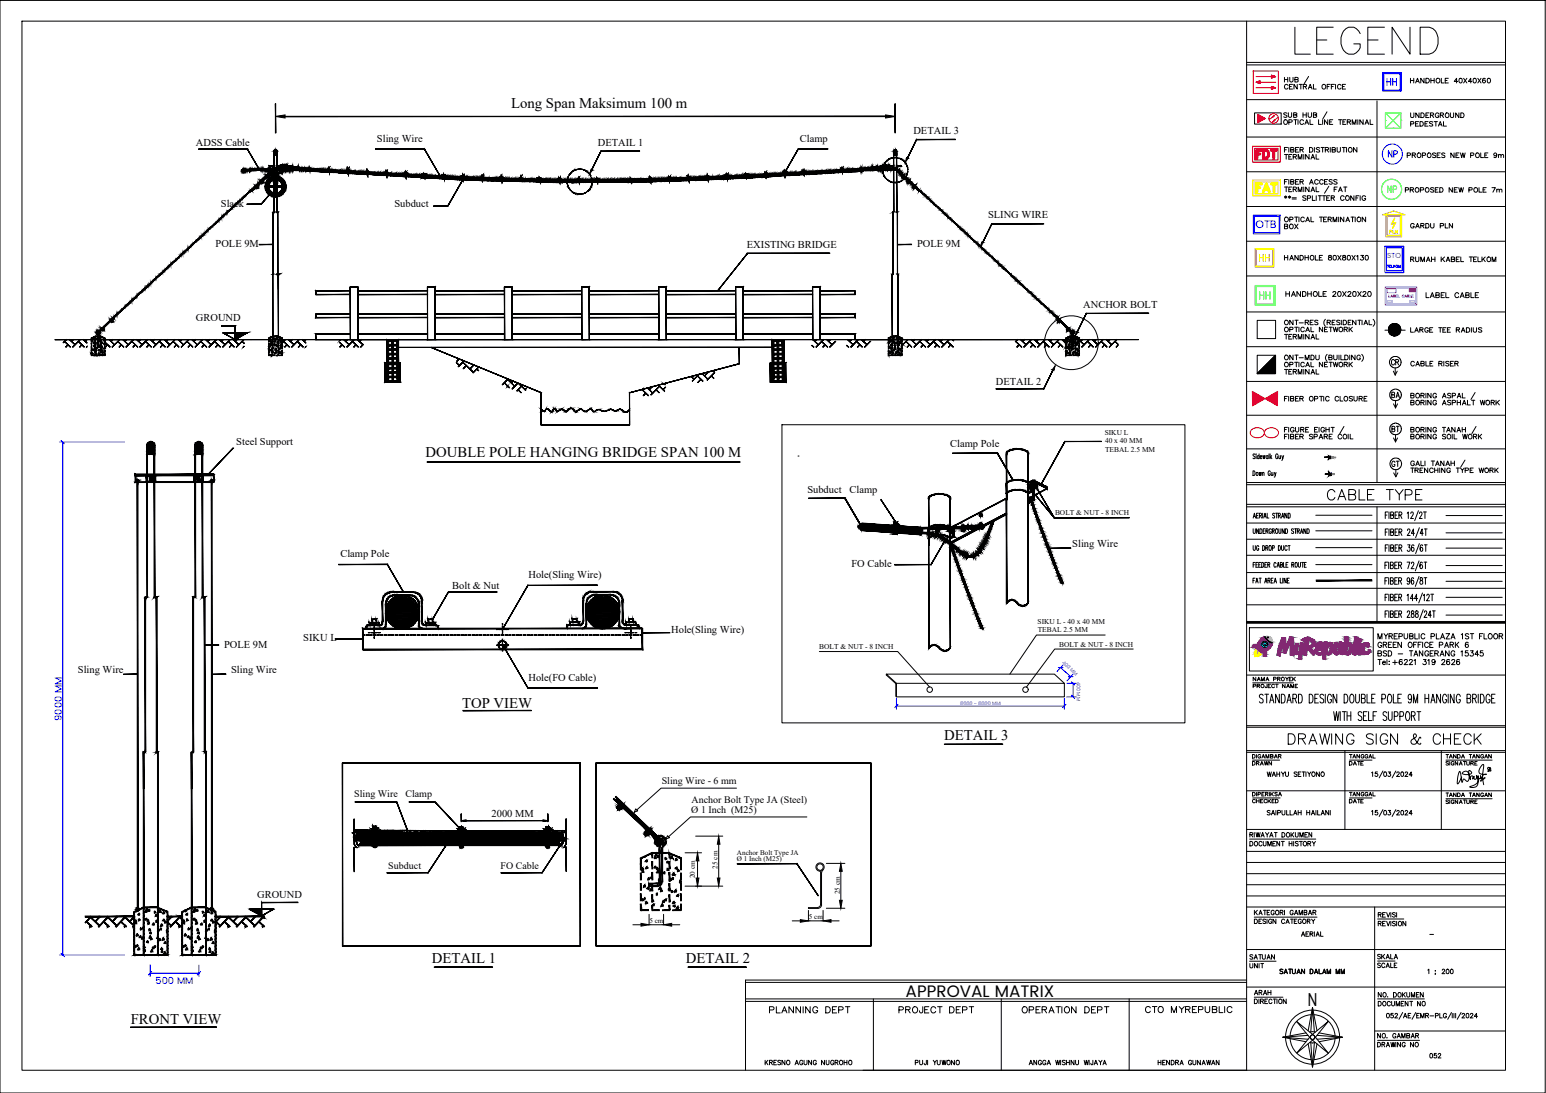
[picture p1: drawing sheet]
<svg xmlns="http://www.w3.org/2000/svg" width="420mm" height="297mm" viewBox="0 0 420 297" stroke-linecap="round" stroke-linejoin="round" font-family="sans-serif">
<defs><g id="words">
<text font-size="11.9" x="350.7" y="15.9">LEGEND</text>
<g font-size="6.2">
<text x="359.5" y="137.2">CABLE TYPE</text>
<text x="348.9" y="203.6">DRAWING SIGN &amp; CHECK</text>
</g>
<text font-size="5.3" fill="#f00" x="340.4" y="44.1">FDT</text>
<text font-size="5.3" fill="#ffbf00" x="340.4" y="53.3">FAT</text>
<text font-size="5.3" fill="#ff7f00" x="341.1" y="72.3">HH</text>
<text font-size="5.3" fill="#0f0" x="341.1" y="82.5">HH</text>
<g font-size="4.9" fill="#00f">
<text x="375.7" y="24.3">HH</text>
<text x="376.1" y="44.1">NP</text>
</g>
<text font-size="4.9" fill="#0f0" x="376.1" y="53.6">NP</text>
<g font-size="4.9">
<text x="376.8" y="100.5">CR</text>
<text x="355.5" y="273.5">N</text>
<text x="207.8" y="276.6">PLANNING DEPT</text>
<text x="243.1" y="276.6">PROJECT DEPT</text>
<text x="276.6" y="276.6">OPERATION DEPT</text>
<text x="310.1" y="276.6">CTO MYREPUBLIC</text>
</g>
<text font-size="4.5" x="246.1" y="270.9">APPROVAL MATRIX</text>
<g font-size="4.4">
<text x="347.8" y="63.5">BOX</text>
<text x="377.1" y="109.4">BA</text>
<text x="377.1" y="118.5">BT</text>
<text x="377.1" y="128.1">GT</text>
<text x="339.7" y="271.6">ARAH</text>
</g>
<g font-size="4">
<text x="138.9" y="29.4">Long Span Maksimum 100 m</text>
<text x="382.1" y="63.1">GARDU PLN</text>
<text x="115.7" y="124.2">DOUBLE POLE HANGING BRIDGE SPAN 100 M</text>
<text x="125.6" y="192.5">TOP VIEW</text>
<text x="256.6" y="201.2">DETAIL 3</text>
<text x="339" y="209.2">DRAWN</text>
<text x="365.5" y="209.2">DATE</text>
<text x="365.5" y="219.4">DATE</text>
<text x="117.4" y="261.8">DETAIL 1</text>
<text x="186.4" y="261.8">DETAIL 2</text>
<text x="338.3" y="261.8">SATUAN</text>
<text x="373.2" y="261.8">SKALA</text>
<text x="338.3" y="264.2">UNIT</text>
<text x="35.5" y="278.4">FRONT VIEW</text>
<text x="387.3" y="288.6">052</text>
</g>
<text font-size="3.5" fill="#ff7f00" x="376.4" y="64.6">PLN</text>
<text font-size="3.1" fill="#808080" x="360.9" y="130.2">6M</text>
<text font-size="3" fill="#00f" x="341.2" y="62">OTB</text>
<g font-size="2.8">
<text x="53.3" y="39.7">ADSS Cable</text>
<text x="102.4" y="38.6">Sling Wire</text>
<text x="162.5" y="39.7">DETAIL 1</text>
<text x="217.4" y="38.6">Clamp</text>
<text x="248.2" y="36.5">DETAIL 3</text>
<text x="60" y="56.2">Slack</text>
<text x="107.2" y="56.3">Subduct</text>
<text x="268.5" y="59.4">SLING WIRE</text>
<text x="58.6" y="67.2">POLE 9M</text>
<text x="203" y="67.5">EXISTING BRIDGE</text>
<text x="249.3" y="67.2">POLE 9M</text>
<text x="294.4" y="83.8">ANCHOR BOLT</text>
<text x="53.3" y="87.2">GROUND</text>
<text x="270.6" y="104.8">DETAIL 2</text>
<text x="64.2" y="121">Steel Support</text>
<text x="258.2" y="121.4">Clamp Pole</text>
<text x="219.4" y="134">Subduct</text>
<text x="230.9" y="134">Clamp</text>
<text x="291.4" y="148.5">Sling Wire</text>
<text x="92.5" y="151.5">Clamp Pole</text>
<text x="231.4" y="154.1">FO Cable</text>
<text x="122.9" y="160">Bolt &amp; Nut</text>
<text x="143.6" y="157">Hole(Sling Wire)</text>
<text x="182.4" y="171.9">Hole(Sling Wire)</text>
<text x="60.9" y="176">POLE 9M</text>
<text x="82.4" y="174.1">SIKU L</text>
<text x="21.2" y="182.9">Sling Wire</text>
<text x="62.8" y="182.9">Sling Wire</text>
<text x="143.6" y="185.2">Hole(FO Cable)</text>
<text x="133.6" y="222.2">2000 MM</text>
<text x="69.9" y="244">GROUND</text>
</g>
<g font-size="2.7">
<text x="179.8" y="213.2">Sling Wire - 6 mm</text>
<text x="96.3" y="216.5">Sling Wire</text>
<text x="110.2" y="216.5">Clamp</text>
<text x="187.9" y="221.1">Ø 1 Inch (M25)</text>
<text x="188" y="218.3">Anchor Bolt Type JA (Steel)</text>
<text x="105.5" y="236.1">Subduct</text>
<text x="136" y="236.1">FO Cable</text>
</g>
<g font-size="2.6" fill="#00f">
<text x="16.8" y="195.9" transform="rotate(-90 16.8 195.9)">9000 MM</text>
<text x="42.3" y="267.5">500 MM</text>
</g>
<text font-size="2.6" x="387.3" y="255.1">-</text>
<text font-size="2" fill="#00f" x="377" y="70">STO</text>
<g font-size="2">
<text x="300.2" y="118.1">SIKU L</text>
<text x="300.3" y="120.4">40 x 40 MM</text>
<text x="300.3" y="122.7">TEBAL 2.5 MM</text>
<text x="286.7" y="139.9">BOLT &amp; NUT - 8 INCH</text>
<text x="282" y="169.5">SIKU L - 40 x 40 MM</text>
<text x="282" y="171.8">TEBAL 2.5 MM</text>
<text x="222.6" y="176.4">BOLT &amp; NUT - 8 INCH</text>
<text x="287.8" y="175.8">BOLT &amp; NUT - 8 INCH</text>
</g>
<g font-size="1.9">
<text x="200.3" y="232.3">Anchor Bolt Type JA</text>
<text x="188.8" y="238.7" transform="rotate(-90 188.8 238.7)">20 cm</text>
<text x="195" y="236" transform="rotate(-90 195 236)">25 cm</text>
<text x="200.2" y="234.1">Ø 1 Inch (M25)</text>
<text x="228.3" y="243" transform="rotate(-90 228.3 243)">25 cm</text>
<text x="176.5" y="250.9">5 cm</text>
<text x="219.8" y="249.9">5 cm</text>
</g>
<g font-size="1.3" fill="#00f">
<text x="288.6" y="180.2" transform="rotate(43 288.6 180.2)">400 MM</text>
<text x="292.6" y="185.3" transform="rotate(90 292.6 185.3)">400 MM</text>
<text x="261" y="191.5">6000 - 8000 MM</text>
</g>
</g></defs>
<!-- layer: 0 -->
<g fill="#000" stroke="#000" stroke-width=".27">
<path d="M62 57.5l.1-.1zM62.8 56.8l.1-.1zM64.7 54.9l.2-.1zM65.1 54.6l.1-.1zM67.1 52.7l.2-.1zM67.5 52.4l.1-.1zM67.9 52l.1-.1zM69.1 50.9l.1-.1zM69.5 50.5l.1-.1zM70.2 49.9l.2-.1zM71.2 49.5l.1-.1zM73.1 46v.2z"/>
<path d="M73 47l.1 .2zM73.1 47.2l.3 .3zM73.1 47.2l.2-.1 .1 .4zM73.2 45.9v.1zM73 47l.2 .1v.1zM73.2 47.2l.2 .3zM73 47l.2 .2zM73.2 47.2l.1-.1 .1 .4zM73.2 46l.1-.1zM73.3 45.9l-.1 .1zM73.4 46.9l.1 .1zM73.4 46.8l.1 .2z"/>
<path d="M73.4 46.8l.2 .1zM73.9 46.4l.1 .2zM74 46.3v.2zM74 46.3l.1 .2zM74.3 46.2l.1-.1zM74.3 46.3l.2-.1zM75.4 46h.1zM75.6 46v.1zM75.9 45.8v.2zM76.5 45.9v.2zM76.6 46l.1 .2zM76.5 45.9l.1 .1z"/>
<path d="M76.7 44.9l-.1 .3zM76.5 45.1v.2zM76.8 46l.1 .2zM76.8 45.9v.1zM77 45.9l-.1 .1zM76.8 46v.2zM77.1 45.1l.1 .2zM77.1 46.1l.2 .1zM77.2 45.1l.1 .2zM77.6 45l-.1 .2zM79.3 45.8l.2-.1zM79.5 46.1l.1-.1z"/>
<path d="M83.3 45.7l-.1 .2zM84 45.8l.2 .1zM85.4 46l-.1 .1zM85.6 46l-.1 .1zM89.3 45.9v.2zM90.7 46.3v.1zM91.1 46.4l.1-.1zM91.3 46.4l.1-.1zM91.6 46.4l.1-.1zM96.7 46.6l-.1 .2zM96.7 46.7l.1-.1zM97 46.7l.2-.1z"/>
<path d="M99.7 46.5v.2zM100 46.8v.2zM100.4 46.8l-.1 .2zM100.5 46.8l-.1 .2zM100.7 46.9l.1-.1zM100.9 46.9l.1-.1zM101.3 46.9v.1zM101.8 46.9v.2zM104.5 47.1l-.1 .1zM104.9 47.6l.1-.1zM105.5 47.1l-.1 .2zM105.7 47.1l-.1 .2z"/>
<path d="M106.5 47.2l-.1 .1zM106.7 47.2l-.1 .2zM110.2 47.9l.1-.1zM111.8 47.4v.2zM112.1 47.5l-.1 .1zM112.4 47.6l.1-.1zM113.4 47.5l-.1 .2zM117.5 47.7l-.1 .2zM117.8 47.7v.2zM120.6 47.7h.2zM122.8 48l-.1 .1zM124.5 48.1v.1z"/>
<path d="M124.8 48.1v.1zM125.1 48.1v.1zM125.7 48.2l.1-.1zM125.8 48.6l.1-.1zM125.8 47.9h.2zM125.9 48v.2zM126 48.2l.2-.1zM131 48.3l-.1 .2zM131.1 48.2v.1zM131.1 48.2v.2zM131.1 48.1v.1zM131.7 48.3l-.1 .2z"/>
<path d="M132 48.4v.1zM133.1 48.5l.2-.1zM133.5 48.5l.1-.1zM133.8 48.5l.1-.1zM141.5 49.1h.1zM141.6 48.4v.1zM141.5 48.5h.1zM142.2 48.7v.1zM142.6 48.7l-.1 .1zM143.2 48.7l-.1 .1zM143.5 48.7v.1zM146.1 48.8h.2z"/>
<path d="M146.7 49.2l.1-.1zM146.7 49.3l.1-.2zM146.8 48.5l-.1 .1zM146.7 48.6l.2-.1zM151.8 48.8h.2zM162.3 48.7v.1zM162.3 48.7h.2zM170.9 48.8h.1zM171.1 48.8h.1zM171.5 48.7v.2zM171.3 48.8h.2zM171.4 48.8h.2z"/>
<path d="M172.3 48.8h.1zM172.6 48.8l.2-.1zM173.3 48.8l.1-.1zM174.5 48.7l-.1 .1zM174.8 48.7v.1zM175.6 48.7v.1zM176.8 48.4l-.1 .1zM181.9 48.3l-.1 .2zM183.7 48.5l.2-.1zM183.9 48.5l.1-.1zM185.1 48.4l-.1 .1zM185.3 48.4v.1z"/>
<path d="M186.1 48.3v.2zM186.5 48.3v.2zM187 48.1l.1 .1zM187.2 48.2v.2zM191.9 48.2l.1-.1zM193.1 48.1l-.1 .1zM193.7 48v.2zM194.1 48v.2zM197.5 47.7h.2zM198.9 47.8l-.1 .2zM198.9 47.9l.1-.1zM200.3 47.7v.2z"/>
<path d="M200.5 47.7l-.1 .2zM200.7 47.7v.2zM205.8 47.6l.1-.1zM207 47.4v.2zM207.7 47.8l-.1 .1zM207.9 47.4l.1-.1zM208 47.2h.2zM211.5 47.2l-.1 .2zM213.1 47.6l.2-.1zM216.5 46.9l-.1 .2zM218.2 46.8l-.1 .2zM222.4 46.6v.1z"/>
<path d="M223.5 46.5v.1zM226 46.4l.1-.1zM226.3 46.4l.1-.1zM227.5 46.3v.1zM232.9 45.9l-.1 .2zM233.3 45.9l-.1 .2zM234.1 45.6v.1zM235.6 45.7l-.1 .1zM236.1 45.6l-.1 .1zM237.1 46l.1-.1zM237.2 45.9l.1-.1zM238.3 46.1l.1-.1z"/>
<path d="M238.3 46.2l.1-.1zM239.9 45.4v.1zM240.6 45.2v.2zM240.7 45v.2zM240.6 45.9h.2zM241 45v.2zM241 45.1l.1 .2zM241 45.9v.1zM241 46l.1 .2zM240.9 45.2h.1zM241 45.9l.1 .1zM241 45.9l.2 .1z"/>
<path d="M241.3 45.9v.2zM241.3 46v.1zM241.4 46l-.1 .1zM241.5 45.1l.1-.1zM241.4 45.1v.2zM241.5 45.1l-.1 .2zM242 46h.2zM242.4 45.8h.1zM244 46.5l.2-.2zM244 46.4l.2-.1zM244.1 46.5l.1-.2zM244.1 46.4l.1-.1z"/>
<path d="M244.2 46.4l-.1 .2zM244.1 46.5l.1-.1zM244.6 47l.2-.2zM244.6 46.9l.2-.1zM244.6 46.8l-.1 .2zM244.9 47.2l.1-.1zM244.9 47.2l.2-.1zM244.9 47.3l.1-.2zM244.9 47.3l.2-.2zM245.6 47.7h.1zM247.4 49.9l.2-.1zM247.7 49.9l.2-.1z"/>
<path d="M248.4 50.5l.1-.1zM248.4 51l.1-.1zM248.5 50.5l.1-.1zM248.6 50.6l.2-.1zM248.9 50.9l.1-.1zM250.9 52.7l.1-.1zM253.2 54.9l.2-.1zM253.6 55.3l.1-.1zM256 57.5l.2-.1zM258.4 59.7l.1-.1zM38.7 79l.2-.1zM41.1 76.8l.1-.1z"/>
<path d="M43.1 75l.1-.1zM50.1 68.4h.1zM265.5 66.2h.1zM265.9 66.6l.1-.1zM266.9 65.7l.4 .2zM270.3 70.6h.1zM25 96.1l.1-.1zM26.2 92.1v.1zM26.4 94.5l-.1 .1zM26.6 90.5l.1 .1zM26.7 90.6l.1-.1zM27.2 95l-.1 .2z"/>
<path d="M27.5 94.4l.1-.1zM30.5 87.1l.1 .1zM30.6 86.4h.2zM31.2 85.9l.1-.1zM33.6 83.7l.1-.1zM35.9 81.5l.2-.1zM63.9 90.5h3.2l-3.2 1.8zM73.5 93.6l.1-.1zM73.9 96.5v.1zM74.3 94.5l-.1 .1zM74.8 94.9l.2-.1zM74.9 93.8h.2z"/>
<path d="M75.3 94.1h.1zM76.5 93.6l-.1 .2zM76.5 96.2l.2-.1zM241.5 92.9h.2zM241.7 94.5l.2-.1zM241.9 96l.1-.1zM242 92.1l-.1 .1zM242.1 93.8h.1zM242.5 93.5l-.1 .2zM242.5 95.8l.1-.1zM242.7 96l-.1 .2zM244.6 94.8v.1z"/>
<path d="M244.5 94.9h.1zM244.6 92.1l.1-.1zM244.7 92.7l-.1 .1zM282.4 81.9l.1-.1zM284.5 83.7l.1-.1zM286.7 99.5l-.3 1zM287.3 86.4h.2zM289.9 94.5l.2-.1zM290.2 89.3v.2zM290.1 96l.1-.1zM290.2 92.1v.1zM290.2 92.8l.1-.1z"/>
<path d="M290.4 94.5l-.1 .1zM290.5 89.6l-.1 .2zM290.7 93.5l-.1 .2zM290.7 96.2l.2-.2zM292.8 94.8v.1zM292.9 92.7v.1zM293.1 95.2l-.1 .1zM266.5 139.4l-.1 .2zM279.9 132.4l.4-.1-.4 .2zM280.1 135.5l.1-.1zM280.8 138h.1zM281.2 132.4l.5-.1-.5 .2z"/>
<path d="M281.4 139.2l.1-.1zM234 143l2.7 .2h-2.7zM234.4 143.7h1.3zM248 145.1l2.1 .1zM248.2 144l2.3 .1zM248.2 144.6h1.9zM257 147l.3-.3-.2 .4zM257.5 143.5l.1 .2zM257.5 143.5l.1 .3zM257.9 144.2l-.1 .1zM258.3 143.6l-.1 .1zM258.6 149l.1-.1z"/>
<path d="M258.7 144.6h.5l-.5 .2zM259.3 151.2l.1-.1zM259.7 152.3l.1-.1zM260.3 154.1l.2-.1zM261.1 156.3l.1-.1zM261.7 144.1l-.1 .1zM262 144.1l-.2 .1zM262 143v.1zM262 143.8v.2zM262.2 159.2l.1-.1zM262.4 159.2l.2-.1zM264.3 151l.2 .5z"/>
<path d="M264.9 150.7l.4 .3-.2 .1zM266.3 140.3h.1zM281.8 140.2h.1zM283 144.3l.1-.1zM283.2 144.3l.1-.1zM284.1 147.2l.1-.1zM285.8 151.2l.1-.1zM287.6 155.9h.1zM264.6 165h.2zM265 166.1h.1zM265.9 168.7l.1-.1zM266.6 170.5l.1-.1z"/>
<path d="M101.5 225.8l.1-.1zM101.5 225.9l.1-.1zM101.5 226.1l.1-.1zM101.5 229.9l.1-.1zM101.5 230.1l.1-.1zM101.5 226.5l.1-.1zM101.5 226.6l.1-.1zM101.5 226.7l.1-.1zM101.5 226.9l.1-.1zM101.5 226.9h.1zM101.5 227l.1-.1zM101.5 227.1l.1-.1z"/>
<path d="M101.5 227.2l.1-.1zM101.5 227.4l.1-.1zM101.5 227.5l.1-.1zM101.5 227.6l.1-.1zM101.5 227.7l.1-.1zM101.5 227.7h.1zM101.5 227.9l.1-.1zM101.5 228h.1zM101.5 228.1l.1-.1zM101.5 228.3l.1-.1zM101.5 228.4l.1-.1zM101.5 228.5l.1-.1z"/>
<path d="M101.5 228.7l.1-.1zM101.5 228.8l.1-.1zM101.5 228.9l.1-.1zM101.5 229.1l.1-.1zM101.5 229.2l.1-.1zM101.5 229.3l.1-.1zM101.5 229.5l.1-.1zM101.5 229.6l.1-.1zM101.5 229.7l.1-.1zM133.7 226.3h14.8zM189.2 238.6h.7l-.3 2.2zM189.6 231.8l.3 2.2h-.7z"/>
<path d="M194.9 238.6h.8l-.4 2.2zM195.3 227.2l.4 2.2h-.8zM228.5 234.6l.4 2.2h-.8zM57.4 246.8h.2zM67.8 247.1h3.3v1.8zM174.2 250.9l2.2 .4-2.2 .4zM180.3 251.3l2.2-.4v.8zM217.5 249.9l2.2 .4-2.2 .3zM223.7 250.3l2.1-.4v.7zM228.1 244.7h.8l-.4 2.1z"/>
<path d="M74.8 28.2l.1 7.9zM74.8 28.2l.1 7.9z"/>
<path d="M77.5 31.6h163.2zM77.5 31.7l163.2-.1z"/>
<path d="M74.9 31.7l2.6-.5v.5zM74.9 31.7l2.6 .4v-.4z"/>
<path d="M240.7 31.2l2.6 .5h-2.6zM240.7 31.7v.4l2.6-.4z"/>
<path d="M243.2 28.2l.1 7.9zM243.2 28.2l.1 7.9z"/>
<path d="M54 40.5h13.3zM54 40.5h13.3zM67.3 40.5l3.3 5.7zM67.2 40.5l3.4 5.7z"/>
<path d="M59.2 60h.2zM59.2 60.1l.2-.1z"/>
<path d="M59.6 59.6h.2zM59.6 59.7l.2-.1z"/>
<path d="M59.8 59.4l.1 .1zM59.8 59.4l.1 .1z"/>
<path d="M60 59.2h.2zM60 59.3l.2-.1z"/>
<path d="M60.2 59v.2zM60.2 59v.2z"/>
<path d="M60.5 58.7l.1 .2zM60.5 58.7l.1 .2z"/>
<path d="M60.9 58.4l.1 .1zM60.9 58.4l.1 .1z"/>
<path d="M61.3 58l.1 .2zM61.3 58l.1 .2z"/>
<path d="M62.4 57.1h.2zM62.4 57.1h.2z"/>
<path d="M63.2 56.3h.1zM63.2 56.4l.1-.1z"/>
<path d="M63.5 56.1v.1zM63.5 56.1v.1z"/>
<path d="M63.5 56h.3zM63.5 56h.3z"/>
<path d="M63.8 55.7l.1 .2zM63.8 55.7l.1 .2z"/>
<path d="M63.9 55.6h.2zM63.9 55.7l.2-.1z"/>
<path d="M64.2 55.4l.1 .1zM64.2 55.4l.1 .1z"/>
<path d="M64.3 55.2h.2zM64.3 55.3l.2-.1z"/>
<path d="M64.6 55v.2zM64.6 55v.2z"/>
<path d="M64.9 54.6l.1 .2zM64.9 54.6l.1 .2z"/>
<path d="M65.3 54.3l.1 .2zM65.3 54.3l.1 .2z"/>
<path d="M65.7 54v.2zM65.7 54v.2z"/>
<path d="M65.8 46.3l-.1 .2zM65.7 46.2v.3zM65.7 46.2l-.1 .3zM65.6 46.2h.1l-.1 .3z"/>
<path d="M66 53.7l.1 .1zM66 53.7l.1 .1z"/>
<path d="M66.4 53.3l.1 .2zM66.4 53.3l.1 .2z"/>
<path d="M66.7 46.3l-.1 .2zM66.6 46.3v.2zM66.6 46.3l-.1 .2zM66.5 46.3v.2zM66.5 46.3v.2zM66.5 46.3v.2zM66.5 46.3l-.1 .2zM66.4 46.3v.2zM66.4 46.3l-.1 .2zM66.3 46.3v.2zM66.3 46.3v.2zM66.3 46.3v.2zM66.3 46.3l-.1 .2zM66.2 46.3v.2zM66.2 46.3l-.1 .2zM66.1 46.3v.2zM66.1 46.3l-.1 .2zM66 46.3v.2zM66 46.3v.2zM66 46.3v.2zM66 46.3l-.1 .2zM65.9 46.3v.2zM65.9 46.3l-.1 .2zM65.8 46.3v.2z"/>
<path d="M68 46v.3zM68 46v.3zM68 46.1v.2zM67.9 46.1v.2zM67.9 46.1v.2zM67.9 46.1v.2zM67.9 46.1l-.1 .2zM67.8 46.1v.2zM67.8 46.1l-.1 .2zM67.7 46.1v.2zM67.7 46.1l-.1 .2h.1zM67.5 46.1h.2l-.1 .2zM67.5 46.1l-.1 .3 .2-.1zM67.4 46.1h.1l-.1 .3zM67.4 46.1l-.1 .3zM67.2 46.2l.1 .2zM67.2 46.2l-.1 .2h.2zM67.1 46.2h.1l-.1 .2zM67.1 46.2v.3zM67 46.2l.1 .3zM67 46.2l.1 .3zM66.9 46.2v.3zM66.9 46.2l-.1 .3zM66.8 46.2v.3zM66.8 46.2v.3zM66.8 46.2v.3zM66.8 46.2v.3zM66.7 46.3l.1 .2z"/>
<path d="M68.3 51.6h.2zM68.3 51.6h.2z"/>
<path d="M68.4 51.9l.6-.5zM69 51.4l-.6 .6zM69 51.4l3.7-3.6zM69 51.4l3.8-3.6zM72.6 47.7l.2 .1zM72.6 47.6l.2 .2z"/>
<path d="M68.2 51.8l.2 .2zM68.3 51.8l.1 .1z"/>
<path d="M68.7 51.2h.2zM68.7 51.3l.2-.1z"/>
<path d="M68.9 51l.1 .1zM68.9 51l.1 .1z"/>
<path d="M69.3 50.6l.1 .2zM69.3 50.6l.1 .2z"/>
<path d="M69.4 50.6l.2 .2zM69.4 50.7l.2 .1z"/>
<path d="M69.5 50.7l.1-.1zM69.6 50.6l-.1 .1z"/>
<path d="M69.5 50.8l.3-.2zM69.8 50.6l-.2 .3z"/>
<path d="M69.6 50.5l.2 .2zM69.6 50.5l.2 .2z"/>
<path d="M69.4 50.7l.2 .1zM69.4 50.7l.2 .1z"/>
<path d="M69.5 50.9l.2 .1zM69.6 50.8l.1 .2z"/>
<path d="M69.7 50.3l.1 .1zM69.7 50.3l.1 .1z"/>
<path d="M69.6 50.6l-.1 .1zM69.5 50.7l.1-.1z"/>
<path d="M69.7 50.4h.2zM69.7 50.5l.2-.1z"/>
<path d="M69.7 50.7l.1 .2zM69.7 50.7l.1 .2z"/>
<path d="M69.6 50.5l.2 .2zM69.6 50.5l.2 .2z"/>
<path d="M69.6 51l.2 .1zM69.8 51l.1-.1zM69.9 50.9l-.1 .2zM69.8 50.8l.2 .1zM69.8 50.8l.2 .1z"/>
<path d="M69.8 50.6l.1 .1zM69.8 50.7h.1z"/>
<path d="M69.9 51v.1zM69.9 51v.1z"/>
<path d="M69.8 50.7l-.1 .3zM69.8 50.7l-.1 .3z"/>
<path d="M69.9 50.9l.1 .1zM69.9 50.9l.1 .1z"/>
<path d="M70.1 49.9v.2zM70.1 49.9v.2z"/>
<path d="M70.1 50.2h.2zM70.1 50.2h.2z"/>
<path d="M70.1 50.2v.2zM70.1 50.2v.2z"/>
<path d="M70.4 49.6v.2zM70.4 49.6v.2z"/>
<path d="M70.4 49.9v.2zM70.4 49.9v.2z"/>
<path d="M70.4 46h.2zM70.4 46.1l.2-.1z"/>
<path d="M70.1 46.2h.3v-.2zM70.1 46h.3l-.3 .2zM69.8 46.2h.3v-.2zM69.8 46h.3l-.3 .2zM69.8 46l-.1 .2h.1zM69.7 46h.1l-.1 .2zM69.7 46l-.2 .2h.2zM69.5 46h.2l-.2 .2zM69.5 46l-.1 .2zM69.4 46v.2zM69.4 46l-.2 .2h.2zM69.2 46h.2l-.2 .2zM69.2 46l-.1 .2zM69.1 46v.2zM69.1 46l-.1 .3zM68.9 46h.2l-.1 .3zM68.9 46l-.2 .3h.3zM68.7 46h.2l-.2 .3zM68.7 46l-.1 .3h.1zM68.6 46h.1l-.1 .3zM68.6 46l-.1 .3zM68.5 46v.3zM68.5 46l-.2 .3h.2zM68.3 46h.2l-.2 .3zM68.3 46l-.1 .3h.1zM68.2 46v.3zM68.2 46l-.1 .3zM68.1 46v.3z"/>
<path d="M70.4 49.8h.3zM70.4 49.9l.3-.1z"/>
<path d="M70.6 46l.1 .2zM70.6 46l.1 .2z"/>
<path d="M70.7 46.2h.2zM70.7 46.2h.2z"/>
<path d="M70.6 46l.1 .2zM70.6 46l.1 .2z"/>
<path d="M70.7 49.3l.1 .1zM70.7 49.3l.1 .1z"/>
<path d="M70.7 49.5l.1 .2zM70.7 49.5l.1 .2z"/>
<path d="M70.8 46l.1 .2zM70.8 46l.1 .2zM70.7 46.1l.2-.1zM70.6 46h.3z"/>
<path d="M70.8 46l.1 .2zM70.8 46l.1 .2z"/>
<path d="M70.8 49.4h.3zM70.8 49.5l.3-.1z"/>
<path d="M73.3 52.8l-2.4 2.7zM73.3 52.8l-2.3 2.7z"/>
<path d="M70.9 46h.2zM70.9 46h.2z"/>
<path d="M70.9 46.2h.2zM70.9 46.2l.2 .1z"/>
<path d="M67.1 55.5h3.9zM67.1 55.5h3.9z"/>
<path d="M70.9 46l.1 .2zM70.9 46l.1 .2z"/>
<path d="M70.9 49.2l.3 .1zM70.9 49.2l.3 .1z"/>
<path d="M71.1 49.1v.2zM71.1 49.1v.2z"/>
<path d="M71.1 46l.1 .2zM71.1 46l.1 .2z"/>
<path d="M71.1 49.4l.2-.3zM71.3 49.1l-.2 .4zM71.3 49.1l.2 .2zM71.3 49.3h.2zM71.4 49.3l-.2 .3zM71.1 49.5l.3-.2z"/>
<path d="M71.1 49.2l.1 .2zM71.1 49.2l.1 .2z"/>
<path d="M71.1 49.1l.2 .1zM71.1 49.1l.2 .1z"/>
<path d="M70.9 49.2l.3 .1zM70.9 49.2l.3 .1z"/>
<path d="M71.1 49.4l.1 .1zM71.1 49.4l.1 .1z"/>
<path d="M71.2 46l.2-.1zM71.2 46l.2-.1z"/>
<path d="M71.2 46.2h.2zM71.2 46.3l.2-.1z"/>
<path d="M71.2 49h.2zM71.2 49.1l.2-.1z"/>
<path d="M71.1 49.1v.2zM71.1 49.1v.2z"/>
<path d="M71.2 46v.2zM71.2 46v.2z"/>
<path d="M71.1 49.1l.2 .1zM71.1 49.1l.2 .1z"/>
<path d="M71.2 49.5v.2zM71.3 49.6l.2-.2zM71.5 49.4l-.3 .3zM71.4 49.3l.1 .1zM71.4 49.3l.1 .1z"/>
<path d="M71.2 49.4l.2 .1zM71.2 49.5h.2z"/>
<path d="M71.4 49.6l.1-.1zM71.5 49.5l-.1 .2z"/>
<path d="M71.5 45.9v.4zM71.5 45.9v.4z"/>
<path d="M71.4 46l.1 .2zM71.4 46l.1 .2z"/>
<path d="M71.4 45.9l.1 .3zM71.4 45.9v.3z"/>
<path d="M71.5 48.8l.1 .2zM71.5 48.8l.1 .2z"/>
<path d="M71.6 46.3l1.1-.2zM71.7 46.3l1-.2z"/>
<path d="M71.6 45.9l1.1 .1zM71.6 46h1.1z"/>
<path d="M71.6 45.9l1.1 .1zM71.6 46h1.1z"/>
<path d="M71.6 46.3l1.1-.2zM71.7 46.3l1-.2z"/>
<path d="M71.6 48.7h.2zM71.6 48.7h.2z"/>
<path d="M71.6 45.9l.1 .4zM71.6 45.9l.1 .4z"/>
<path d="M71.7 45.9l.1 .3zM71.7 45.9l.1 .3z"/>
<path d="M71.9 48.4v.2zM71.9 48.4v.2z"/>
<path d="M72 48.3h.2zM72 48.3h.2z"/>
<path d="M72.1 50.5v.4zM72.1 50.5v.4z"/>
<path d="M72.1 50.4h2.8zM72.1 50.5l2.8-.1z"/>
<path d="M72.2 48.1l.1 .2zM72.2 48.1l.1 .2z"/>
<path d="M72.1 50.9l.3 .3v-.3zM72.1 50.9l.3 .3h-.3zM72.1 51.2l.3 .2v-.2zM72.1 51.2l.3 .2h-.2z"/>
<path d="M72.4 47.9h.2zM72.4 48l.2-.1z"/>
<path d="M72.2 49.9l.2 .3v-.3zM72.2 49.9l.2 .3h-.3zM72.1 50.2l.2 .3 .1-.3zM72.1 50.2l.2 .3-.2-.1z"/>
<path d="M72.2 51.5l.4 .1-.2-.2zM72.2 51.5l.4 .1-.3 .2zM72.3 51.8h.3v-.2zM72.3 51.8h.3l-.2 .2zM72.4 52l.4 .1-.2-.3zM72.4 52l.4 .1-.2 .1zM72.6 52.2l.3 .1-.1-.2zM72.6 52.2l.3 .1-.2 .1zM72.7 52.4l.4 .1-.2-.2zM72.7 52.4l.4 .1-.2 .2zM73.1 52.5l-.2 .2 .4-.1zM72.9 52.7l.4-.1-.2 .3zM73.3 52.6l-.2 .3 .4-.1zM73.1 52.9l.4-.1-.1 .2zM73.5 52.8l-.1 .2 .3-.1zM73.4 53l.3-.1-.1 .3zM73.7 52.9l-.1 .3 .3-.1zM73.6 53.2l.3-.1-.1 .2z"/>
<path d="M72.4 47.8l.2 .1zM72.4 47.8l.2 .1z"/>
<path d="M72.5 47.8l.1-.1zM72.6 47.7l-.1 .2z"/>
<path d="M72.3 50.9l.3 .3-.1-.3zM72.3 50.9l.3 .3h-.3zM72.3 51.2l.3 .2v-.2zM72.3 51.2l.3 .2-.2 .1zM72.4 51.5l.3 .1-.1-.2zM72.4 51.5l.3 .1-.3 .1z"/>
<path d="M72.5 48l.3-.2zM72.8 47.8l-.2 .2z"/>
<path d="M72.3 51l.3 .1v-.2zM72.3 51l.3 .1-.3 .1zM72.3 51.2l.4 .2-.1-.3zM72.3 51.2l.4 .2-.3 .1zM72.4 51.5l.3 .1v-.2zM72.4 51.5l.3 .1-.2 .1zM72.5 51.7l.4 .1-.2-.2zM72.5 51.7l.4 .1-.3 .2zM72.6 52l.4 .1-.1-.3zM72.6 52l.4 .1-.2 .1zM72.8 52.2h.4l-.2-.1zM72.8 52.2h.4l-.3 .2zM72.9 52.4h.4l-.1-.2zM72.9 52.4h.4l-.1 .2zM73.3 52.4l-.1 .2h.3zM73.2 52.6h.3l-.2 .2zM73.5 52.6l-.2 .2 .4-.1zM73.3 52.8l.4-.1-.1 .2zM73.7 52.7l-.1 .2 .4-.1zM73.6 52.9l.4-.1-.2 .3z"/>
<path d="M72.3 49.6l.1 .4 .2-.2zM72.3 49.6l.1 .4-.2-.1z"/>
<path d="M72.9 47.2l-.3 .5zM72.9 47.2l-.3 .5z"/>
<path d="M72.3 50.2l.3 .3v-.3zM72.3 50.2l.3 .3h-.3z"/>
<path d="M72.4 49.4l.2 .3v-.2zM72.4 49.4l.2 .3-.3-.1z"/>
<path d="M72.3 50.9l.3 .2v-.2zM72.3 50.9l.3 .2-.3 .1zM72.3 51.2l.4 .1-.1-.2zM72.3 51.2l.4 .1-.3 .1zM72.4 51.4l.4 .2-.1-.3zM72.4 51.4l.4 .2-.3 .1z"/>
<path d="M72.7 46.3l-.1 .2zM72.6 46.2v.3zM72.6 46.2l-.2 .3zM72.5 46.2l-.1 .3zM72.5 46.2l-.1 .3zM72.5 46.2l-.1 .2zM72.5 46.2l-.2 .2zM72.4 46.2l-.1 .2zM72.1 46.3l.3-.1zM72.3 46.1l.1 .1-.3 .1zM72 46.3l.3-.2zM72.1 46l.2 .1-.3 .2zM71.7 46.2l.3 .1 .1-.3zM71.8 46h.3l-.4 .2z"/>
<path d="M72.6 47.7v.3zM72.6 47.7v.3z"/>
<path d="M30.8 86.3l41.8-38.7zM30.7 86.3l41.9-38.7zM26.5 90.4l4.3-4.1zM26.5 90.3l4.2-4z"/>
<path d="M72.4 47.8l.2 .1zM72.4 47.8l.2 .1z"/>
<path d="M72.5 48l.1 .2zM72.5 48l.1 .1z"/>
<path d="M72.5 47.9h.1zM72.5 47.8l.1 .1z"/>
<path d="M72.6 47.7l.4-.3zM73 47.4l-.3 .4z"/>
<path d="M72.4 49.7l.2 .3 .1-.2zM72.4 49.7l.2 .3-.2-.1zM72.4 49.9l.2 .4v-.3zM72.4 49.9l.2 .4-.3-.1zM72.3 50.2l.2 .3 .1-.2zM72.3 50.2l.2 .3h-.2z"/>
<path d="M72.5 51.8h.4l-.2-.2zM72.5 51.8h.4l-.3 .2zM72.6 52l.3 .1v-.3zM72.6 52l.3 .1-.2 .1zM72.7 52.2l.4 .1-.2-.2zM72.7 52.2l.4 .1-.2 .1zM73.1 52.3l-.2 .1h.4zM72.9 52.4h.4l-.2 .2zM73.3 52.4l-.2 .2h.4zM73.1 52.6h.4l-.1 .2zM73.5 52.6l-.1 .2h.3zM73.4 52.8h.3l-.1 .2zM73.7 52.8l-.1 .2 .4-.1zM73.6 53l.4-.1-.2 .2z"/>
<path d="M72.6 46.5l.2-.2zM72.7 46.3l-.1 .2z"/>
<path d="M72.7 48.2l.2-.2zM72.9 48l-.2 .2zM72.9 47.9l.1 .1zM72.9 47.9l.1 .1z"/>
<path d="M72.6 47.7l-.1 .2zM72.5 47.8l.1-.1z"/>
<path d="M72.5 50.9l.3 .3-.1-.3zM72.5 50.9l.3 .3h-.3zM72.5 51.2l.4 .2-.1-.2zM72.5 51.2l.4 .2-.3 .1zM72.6 51.5l.3 .1v-.2zM72.6 51.5l.3 .1-.2 .1zM72.7 51.7l.4 .1-.2-.2zM72.7 51.7l.4 .1-.3 .2z"/>
<path d="M72.6 47.7l.2 .1zM72.6 47.6l.2 .2z"/>
<path d="M72.6 47.7l.2 .1zM72.6 47.6l.2 .2z"/>
<path d="M72.6 48.1l.2 .1zM72.6 48.1l.2 .1z"/>
<path d="M72.5 50.9l.3 .2v-.2zM72.5 50.9l.3 .2-.2 .1zM72.6 51.2l.3 .1-.1-.2zM72.6 51.2l.3 .1-.3 .1zM72.6 51.4l.3 .2v-.3zM72.6 51.4l.3 .2-.2 .1z"/>
<path d="M72.5 49.7l.2 .3 .1-.2zM72.5 49.7l.2 .3-.3-.1zM72.4 49.9l.2 .4 .1-.3zM72.4 49.9l.2 .4-.3-.1zM72.3 50.2l.3 .3v-.2zM72.3 50.2l.3 .3h-.3z"/>
<path d="M72.5 51.7l.4 .1-.1-.2zM72.5 51.7l.4 .1-.3 .1zM72.6 51.9l.4 .1-.1-.2zM72.6 51.9l.4 .1-.2 .2zM72.8 52.2h.4l-.2-.2zM72.8 52.2h.4l-.2 .2zM73 52.4h.4l-.2-.2zM73 52.4h.4l-.2 .2zM73.4 52.4l-.2 .2h.3zM73.2 52.6h.3l-.1 .2zM73.5 52.6l-.1 .2 .3-.1zM73.4 52.8l.3-.1-.1 .2zM73.7 52.7l-.1 .2 .4-.1zM73.6 52.9l.4-.1-.2 .2z"/>
<path d="M72.6 50l.2 .3v-.3zM72.6 50l.2 .3-.3-.1zM72.5 50.2l.2 .3 .1-.2zM72.5 50.2l.2 .3h-.2z"/>
<path d="M72.6 51l.3 .1-.1-.2zM72.6 51l.3 .1-.3 .1zM72.6 51.2l.3 .1v-.2zM72.6 51.2l.3 .1-.3 .1zM72.6 51.4l.4 .1-.1-.2zM72.6 51.4l.4 .1-.3 .1z"/>
<path d="M72.8 47.7l.1 .1zM72.8 47.8h.1z"/>
<path d="M72.9 46.1l.1-.1zM73 46l-.1 .2z"/>
<path d="M72.9 48.2l.1-.1zM73 48.1l-.1 .1z"/>
<path d="M72.7 46h.2zM72.7 46h.2zM72.7 46h.2zM72.7 46h.2z"/>
<path d="M72.7 50.9l.3 .2-.1-.2zM72.7 50.9l.3 .2-.3 .1z"/>
<path d="M72.7 51.2l.3 .1-.1-.2zM72.7 51.2l.3 .1-.2 .1zM72.8 51.4l.3 .1-.1-.2zM72.8 51.4l.3 .1-.2 .1z"/>
<path d="M72.7 49.7l.2 .3v-.2zM72.7 49.7l.2 .3-.3-.1zM72.6 49.9l.2 .4 .1-.3zM72.6 49.9l.2 .4-.2-.1zM72.6 50.2l.2 .3v-.2zM72.6 50.2l.2 .3h-.3z"/>
<path d="M72.7 51.7l.4 .1-.2-.2zM72.7 51.7l.4 .1-.2 .1zM72.9 51.9l.3 .1-.1-.2zM72.9 51.9l.3 .1-.2 .2zM73 52.2h.4l-.2-.2zM73 52.2h.4l-.2 .2zM73.4 52.2l-.2 .2 .3-.1zM73.2 52.4l.3-.1-.1 .2zM73.5 52.3l-.1 .2h.3zM73.4 52.5h.3l-.1 .2zM73.7 52.5l-.1 .2 .4-.1zM73.6 52.7l.4-.1-.2 .2z"/>
<path d="M72.9 46h.1zM72.9 46h.1zM72.8 45.9h.2z"/>
<path d="M72.9 47.8l-.3 .4zM72.6 48.1l.3-.3z"/>
<path d="M72.7 50.3l.2 .2 .1-.2zM72.7 50.3l.2 .2h-.2z"/>
<path d="M72.7 50.3l.3 .2v-.2zM72.7 50.3l.3 .2h-.3z"/>
<path d="M72.7 50.9l.3 .2v-.2zM72.7 50.9l.3 .2-.3 .1z"/>
<path d="M72.7 51.2l.4 .1-.1-.2zM72.7 51.2l.4 .1-.3 .1zM72.8 51.4l.4 .1-.1-.2zM72.8 51.4l.4 .1-.3 .1zM72.9 51.6l.3 .1v-.2zM72.9 51.6l.3 .1-.2 .1z"/>
<path d="M72.7 51.7l.4 .1-.1-.3zM72.7 51.7l.4 .1-.2 .1zM72.9 51.9l.3 .1-.1-.2zM72.9 51.9l.3 .1-.2 .1zM73 52.1h.4l-.2-.1zM73 52.1h.4l-.2 .3zM73.4 52.1l-.2 .3 .4-.1zM73.2 52.4l.4-.1-.2 .2zM73.6 52.3l-.2 .2h.4zM73.4 52.5h.4l-.1 .2zM73.8 52.5l-.1 .2 .3-.1zM73.7 52.7l.3-.1-.1 .2zM74 52.6l-.1 .2 .3-.1zM73.9 52.8l.3-.1-.1 .2z"/>
<path d="M73 46h.3zM73 46h.3z"/>
<path d="M72.9 50.5l.1 .4zM72.9 50.5l.1 .4z"/>
<path d="M73 51.8l-.1 .2h.3zM72.9 52h.3l-.2 .2zM73 52.2h.4l-.2-.2zM73 52.2h.4l-.2 .2zM73.4 52.2l-.2 .2h.3zM73.2 52.4h.3l-.1 .2zM73.5 52.4l-.1 .2 .3-.1zM73.4 52.6l.3-.1-.1 .2zM73.7 52.5l-.1 .2 .4-.1zM73.6 52.7l.4-.1-.1 .3zM74 52.6l-.1 .3 .3-.1zM73.9 52.9l.3-.1-.1 .2z"/>
<path d="M73.2 47.1l-.1 .3zM73.2 47.1l-.1 .3z"/>
<path d="M73 47.4l-.3 .4zM73 47.4l-.3 .4z"/>
<path d="M72.9 49.8l.1 .3 .1-.2zM72.9 49.8l.1 .3-.2-.1zM72.8 50l.1 .3 .1-.2zM72.8 50l.1 .3-.2-.1z"/>
<path d="M72.9 51.6l.3 .1-.1-.2zM72.9 51.6l.3 .1-.2 .1zM73 51.8l.4 .1-.2-.2zM73 51.8l.4 .1-.3 .2z"/>
<path d="M73.1 47.3l.2-.1zM73.2 47.1l-.1 .2z"/>
<path d="M73.1 47.3l.2-.1zM73.2 47.1l-.1 .2z"/>
<path d="M73.1 47.2h.2zM73.1 47.2h.2z"/>
<path d="M73.1 47.3l.1 .1zM73.2 47.2v.2zM73 47.1l-.1 .2z"/>
<path d="M73.1 47.3l.2-.1zM73.1 47.3l.2-.1z"/>
<path d="M73.1 47.2h.2zM73.1 47.2l.2-.1z"/>
<path d="M73.2 45.1h1.1zM73.2 45.2l1.1-.1z"/>
<path d="M73.2 45h1.1zM73.2 45.1l1.1-.1z"/>
<path d="M73.2 47.5l-.4 .4zM72.7 47.8l.5-.3z"/>
<path d="M73.2 47.1l-.1 .2zM73.1 47.3l.2-.1z"/>
<path d="M73.2 47.1l-.1 .2zM73.1 47.3l.2-.1z"/>
<path d="M73.1 47.2l.3-.1zM73.1 47.2l.3-.1z"/>
<path d="M73.1 47.2l.3-.1zM73.1 47.2l.3-.1z"/>
<path d="M73.2 47.2l.2-.1zM73.2 47.2l.2-.1z"/>
<path d="M73.2 47.2l.2-.1zM73.2 47.2l.2-.1z"/>
<path d="M73.2 47.1h.2zM73.2 47.1h.2z"/>
<path d="M73 51.8l.4 .1-.2-.2zM73 51.8l.4 .1-.2 .1zM73.2 52l.3 .1-.1-.2zM73.2 52l.3 .1-.2 .1zM73.3 52.2h.4l-.2-.1zM73.3 52.2h.4l-.2 .2zM73.7 52.2l-.2 .2 .4-.1zM73.5 52.4l.4-.1-.2 .2z"/>
<path d="M73 46.1l.3-.1zM73 46h.3z"/>
<path d="M73.3 46.8l.6-.5zM73.3 46.8l.7-.5z"/>
<path d="M73.1 47.2h.2zM73.1 47.2h.2z"/>
<path d="M73.1 47.3l.2-.1zM73.1 47.3l.2-.1z"/>
<path d="M73.3 47.1l-.2 .1zM73.1 47.2l.3-.1z"/>
<path d="M73.3 47.1l-.2 .1zM73.1 47.2l.3-.1z"/>
<path d="M73.3 47.1l-.1 .1zM73.2 47.2l.1-.1z"/>
<path d="M73.2 52.1h.3l-.2-.2zM73.2 52.1h.3l-.2 .2zM73.5 52.1l-.2 .2 .4-.1zM73.3 52.3l.4-.1-.2 .2z"/>
<path d="M73.1 49.1l.1 .3 .1-.2zM73.1 49.1l.1 .3-.3-.1zM72.9 49.3l.1 .3 .2-.2zM72.9 49.3l.1 .3-.2-.1zM72.8 49.5l.1 .3 .1-.2zM72.8 49.5l.1 .3-.2-.1zM72.7 49.7l.1 .4 .1-.3zM72.7 49.7l.1 .4-.2-.2z"/>
<path d="M73.3 46.9l.7-.6zM74 46.3l-.6 .6z"/>
<path d="M73.3 47.1l-.2 .3zM73.3 47.1l-.2 .3z"/>
<path d="M73.1 47.2l.2-.1zM73.1 47.2h.2z"/>
<path d="M73.2 47.2l.2-.1zM73.2 47.2l.2-.1z"/>
<path d="M73.2 47.2l.2-.1zM73.2 47.2l.2-.1z"/>
<path d="M73.1 49.4l.1 .3 .2-.2zM73.1 49.4l.1 .3-.2-.1zM73 49.6l.2 .3v-.2zM73 49.6l.2 .3-.3-.1zM72.9 49.8l.2 .3 .1-.2zM72.9 49.8l.2 .3-.3-.1zM72.8 50l.2 .3 .1-.2zM72.8 50l.2 .3-.3-.1z"/>
<path d="M73.4 45.9l.8-.1zM73.4 46l.8-.2z"/>
<path d="M73.4 46l.3-.1zM73.4 46l.3-.1zM73.7 45.9v.1z"/>
<path d="M73.4 45.8l.7-.1zM73.4 45.9l.7-.1z"/>
<path d="M73.4 46.9l.2-.1zM73.6 46.8l-.2 .2zM73.6 46.8l.1 .1z"/>
<path d="M73.3 46.9l.3 .2zM73.3 46.9l.3 .2z"/>
<path d="M73.3 46.8v.2zM73.3 46.8l-.1 .2zM73.2 47l.2 .1zM73.2 47l.2 .1zM73.3 47.1h.2zM73.3 47.1h.2zM73.4 47.2l.2-.1z"/>
<path d="M73.4 46.1h.7zM73.5 46.2l.6-.1z"/>
<path d="M73.2 46h.2zM73.2 46l.1 .1zM73.3 46.1h.1z"/>
<path d="M73.3 49.2v.4l.2-.3zM73.3 49.2v.4l-.1-.2z"/>
<path d="M73.3 48.9l.1 .3 .1-.2zM73.3 48.9l.1 .3-.2-.1zM73.2 49.1v.3l.2-.2zM73 49.2l.2-.1v.3zM73 49.2l.1 .4 .1-.2zM73 49.2l.1 .4-.3-.1zM72.8 49.5l.1 .3 .2-.2zM72.8 49.5l.1 .3-.2-.1z"/>
<path d="M73.3 48.9l.1 .4 .1-.2zM73.3 48.9l.1 .4-.2-.2zM73.2 49.1v.3l.2-.1zM73 49.3l.2-.2v.3zM73 49.3l.1 .3 .1-.2zM73 49.3l.1 .3-.2-.1zM72.9 49.5l.1 .4 .1-.3zM72.9 49.5l.1 .4-.2-.2zM72.8 49.7l.1 .4 .1-.2zM72.8 49.7l.1 .4-.3-.1zM72.6 50l.3 .3v-.2zM72.6 50l.3 .3-.3-.1zM72.6 50.2l.2 .3 .1-.2zM72.6 50.2l.2 .3h-.2z"/>
<path d="M73.5 47.1l.7-.7zM74.2 46.4l-.6 .7z"/>
<path d="M73.6 46.8l.1 .2zM73.5 46.9l.2 .1z"/>
<path d="M73.6 47.1l.6-.5zM74.2 46.6l-.6 .6z"/>
<path d="M73.4 49.1v.3l.2-.2zM73.3 49.2l.1-.1v.3zM73.3 49.2v.4l.1-.2zM73.3 49.2v.4l-.2-.2zM73.1 49.4l.1 .3 .1-.1zM73.1 49.4l.1 .3-.2-.1zM73 49.6l.1 .3 .1-.2zM73 49.6l.1 .3-.2-.1z"/>
<path d="M73.7 48.4l-.1 .1 .2 .2zM73.7 48.4l.3 .1-.2 .2z"/>
<path d="M73.6 46.9l-.1 .2zM73.4 47l.2-.1z"/>
<path d="M73.7 52.2l-.2 .2h.3zM73.5 52.4h.3l-.1 .2zM73.8 52.4l-.1 .2 .3-.1zM73.7 52.6l.3-.1-.1 .2z"/>
<path d="M73.4 46h.3zM73.4 46h.2zM73.4 45.9v.1z"/>
<path d="M73.7 48.4l.2 .1zM73.8 48.3l.2 .2h-.1zM73.8 48.2l.2 .3zM73.8 48.2l.2 .3zM73.8 48.2l.2 .2zM73.9 48.2l.2 .1zM74 48.1l.1 .2zM74 48.1l.1 .2zM74 48.1l.2 .1zM74 48l.2 .2zM74.1 47.9l.2 .3zM74.1 47.9l.2 .3zM74.1 47.9l.2 .2zM74.2 47.9l.1 .2zM74.2 47.9l.1 .2zM74.2 47.8l.1 .3zM74.3 47.7l.1 .3zM74.3 47.7l.1 .3zM74.3 47.7l.2 .2zM74.3 47.7l.2 .2zM74.4 47.7l.1 .2zM74.4 47.7l.1 .2zM74.4 47.6l.2 .2zM74.4 47.6l.2 .1zM74.4 47.6l.2 .1-.1-.2zM74.5 47.5l.1 .2zM74.5 47.5l.2 .2zM74.6 47.4l.1 .3zM74.6 47.4l.2 .3zM74.7 47.4l.1 .3zM74.7 47.4l.1 .2zM74.8 47.4l.1 .2zM74.8 47.3l.1 .3zM74.8 47.3l.1 .3zM74.8 47.3l.2 .2zM74.9 47.2l.1 .3zM74.9 47.2l.2 .2zM75 47.2l.1 .2zM75 47.2l.1 .2zM75.1 47.1v.3zM75.1 47.1l.1 .3zM75.1 47.1l.1 .3zM75.1 47.1l.2 .3zM75.2 47.1l.2 .2zM75.3 47l.1 .3zM75.3 47l.1 .3zM75.3 47l.1 .2zM75.4 47l.1 .2zM75.4 47l.1 .2zM75.5 46.9v.3zM75.5 46.9l.1 .3zM75.6 46.9v.3zM75.6 46.9v.2l.3-.3zM75.9 46.8l.1 .2-.4 .1zM75.9 46.8l.1 .2v-.3zM76 46.7v.3zM76 46.7l.2 .2v-.3zM76.2 46.6l.1 .2-.1 .1zM76.2 46.6l.1 .2zM76.3 46.6v.2zM76.3 46.6l.1 .2zM76.4 46.5v.3zM76.4 46.5l.1 .3zM76.5 46.5v.3zM76.5 46.5l.1 .2zM76.5 46.5l.1 .2zM76.5 46.5l.1 .2zM76.6 46.4v.3zM76.6 46.4l.1 .2v-.3zM76.7 46.3l.1 .3zM76.7 46.3l.1 .3zM76.8 46.3v.3zM76.8 46.3l.1 .3zM76.9 46.3v.3zM76.9 46.3l.1 .3zM76.9 46.3l.1 .3zM76.9 46.3l.1 .2zM77 46.3l.1 .2zM77 46.3l.1 .2zM77.1 46.2v.3z"/>
<path d="M73.6 48.9l.1 .3 .1-.1zM73.6 48.9l.1 .3-.3-.1z"/>
<path d="M73.7 48.5l-.4 .7 .5-.5zM73.1 49.1l.6-.6-.4 .7z"/>
<path d="M73.7 48.3v.4l.2-.2zM73.5 48.5l.2-.2v.4zM73.5 48.5l-.1 .3 .3-.1zM73.3 48.6l.2-.1-.1 .3zM73.3 48.6l-.1 .4 .2-.2zM73.1 48.8l.2-.2-.1 .4zM73.1 48.8v.3l.1-.1zM72.9 49l.2-.2v.3zM72.9 49v.3l.2-.2zM72.9 49v.3l-.2-.1zM72.7 49.2l.1 .4 .1-.3zM72.7 49.2l.1 .4-.2-.2zM72.6 49.4l.1 .4 .1-.2zM72.6 49.4l.1 .4-.2-.2z"/>
<path d="M73.9 52.3l-.2 .2 .3-.1zM73.7 52.5l.3-.1-.1 .2zM74 52.4l-.1 .2 .4-.1zM73.9 52.6l.4-.1-.1 .2zM74.3 52.5l-.1 .2 .3-.1zM74.2 52.7l.3-.1-.1 .2zM74.5 52.6l-.1 .2 .3-.2zM74.4 52.8l.3-.2v.3z"/>
<path d="M73.7 48.4v.4l.2-.2zM73.5 48.5l.2-.1v.4zM73.5 48.5v.4l.2-.1zM73.5 48.5v.4l-.2-.2zM73.3 48.7v.4l.2-.2zM73.1 48.8l.2-.1v.4zM73.1 48.8v.4l.2-.1zM73.1 48.8v.4l-.2-.1zM72.9 49.1l.1 .3 .1-.2zM72.9 49.1l.1 .3-.2-.1zM72.8 49.3l.1 .3 .1-.2zM72.8 49.3l.1 .3-.3-.1zM72.6 49.5l.2 .3 .1-.2zM72.6 49.5l.2 .3-.3-.1z"/>
<path d="M73.7 47l.2 .1 .1-.3zM73.8 46.7l.2 .1-.3 .2zM73.6 46.9l.2-.2zM73.7 46.7l-.1 .2zM73.4 46.8l.2 .1 .1-.2zM73.6 46.6l.1 .1-.3 .1zM73.3 46.8l.3-.2zM73.4 46.6h.2l-.3 .2zM73.2 46.7l.1 .1 .1-.2zM73.2 46.5l.2 .1-.2 .1zM73.2 46.5l-.2 .2zM73.1 46.4l-.1 .3zM72.9 46.6l.1 .1 .1-.3zM72.9 46.4h.2l-.2 .2zM72.9 46.4l-.2 .2zM72.8 46.3l.1 .1-.2 .2z"/>
<path d="M73.8 48.3l-.1 .3h.2zM73.6 48.4l.2-.1-.1 .3zM73.6 48.4l-.1 .4 .2-.2zM73.4 48.6l.2-.2-.1 .4zM73.4 48.6l-.1 .3 .2-.1zM73.2 48.7l.2-.1-.1 .3zM73.2 48.7v.4l.1-.2zM73.2 48.7v.4l-.3-.1zM72.9 49l.1 .3 .2-.2zM72.9 49l.1 .3-.2-.1zM72.8 49.2l.1 .3 .1-.2zM72.8 49.2l.1 .3-.3-.1zM72.6 49.4l.1 .4 .2-.3zM72.6 49.4l.1 .4-.2-.1zM72.5 49.7l.1 .3 .1-.2zM72.5 49.7l.1 .3-.2-.1zM72.4 49.9l.2 .3v-.2zM72.4 49.9l.2 .3h-.3z"/>
<path d="M73.9 53l-.1 .3 .4-.2zM73.8 53.3l.4-.2-.1 .3zM74.2 53.1l-.1 .3 .3-.2zM74.1 53.4l.3-.2v.3zM74.4 53.2v.3l.3-.3zM74.4 53.5l.3-.3v.3z"/>
<path d="M73.9 48.5l.1 .3 .2-.4zM74.2 48.4l.1 .3-.3 .1z"/>
<path d="M73.9 46.4l.1-.1zM74 46.3v.2z"/>
<path d="M73.9 48.8l-.2 .3 .3-.1zM73.6 48.9l.3-.1-.2 .3z"/>
<path d="M74 52.6l-.1 .3 .3-.2zM73.9 52.9l.3-.2-.1 .2zM74.2 52.7l-.1 .2 .4-.2zM74.1 52.9l.4-.2-.1 .3zM74.5 52.7l-.1 .3 .3-.2zM74.4 53l.3-.2v.2z"/>
<path d="M74 52.8l-.1 .3 .3-.2zM73.9 53.1l.3-.2-.1 .3zM74.2 52.9l-.1 .3 .4-.2zM74.1 53.2l.4-.2-.1 .2zM74.5 53l-.1 .2 .3-.2zM74.4 53.2l.3-.2v.3z"/>
<path d="M73.9 48.3l-.1 .2zM73.7 48.3l.1 .2z"/>
<path d="M74 52.9l-.1 .2 .3-.2zM73.9 53.1l.3-.2-.1 .3zM74.2 52.9l-.1 .3 .3-.2zM74.1 53.2l.3-.2v.3zM74.4 53v.3l.3-.3zM74.4 53.3l.3-.3v.3z"/>
<path d="M74 52.8l-.1 .2 .3-.1zM73.9 53l.3-.1-.1 .2zM74.2 52.9l-.1 .2 .4-.2zM74.1 53.1l.4-.2-.1 .3zM74.5 52.9l-.1 .3 .3-.3zM74.4 53.2l.3-.3v.3z"/>
<path d="M74 46l.2-.1zM74 46l.2-.1z"/>
<path d="M73.9 47.1l.2-.2zM74 46.8l-.1 .3z"/>
<path d="M74 52.5v.2l.3-.2zM74 52.7l.3-.2-.1 .3zM74.3 52.5l-.1 .3 .3-.2zM74.2 52.8l.3-.2-.1 .3zM74.5 52.6l-.1 .3 .3-.3zM74.4 52.9l.3-.3v.3z"/>
<path d="M74 46.3l.3 .1zM74 46.3l.3 .1z"/>
<path d="M74 46.3l-.6 .6zM73.3 46.9l.7-.6z"/>
<path d="M74.2 46l-.1 .1zM74.2 45.9l.1 .1zM74.2 45.9l.1 .1z"/>
<path d="M73.9 46.4l.2 .2zM73.9 46.4l.2 .1z"/>
<path d="M74.2 46.4v.2zM74.2 46.4v.2zM74.2 46.3l.1 .1zM74.2 46.3l.1 .1zM74 46.3h.3zM74 46.2l.3 .1zM74 46.2v.1zM73.9 46.3l.1-.1z"/>
<path d="M74.2 52.7v.3l.3-.2zM74.2 53l.3-.2-.1 .2zM74.5 52.8l-.1 .2 .3-.2zM74.4 53l.3-.2v.3z"/>
<path d="M74.2 52.7l-.1 .2 .4-.2zM74.1 52.9l.4-.2-.1 .3zM74.5 52.7l-.1 .3 .3-.3zM74.4 53l.3-.3v.3z"/>
<path d="M73.4 46.1l.8-.1zM73.4 46h.8z"/>
<path d="M73.4 45.9l.8-.1zM73.4 45.9l.8-.1zM73.4 45.9v.1zM73.4 45.9v.2zM73.4 46h.7zM73.4 46.1h.8zM74.1 45.9l.1 .2zM74.1 45.9l.1 .2z"/>
<path d="M74.2 46.2l.1 .2zM74.3 46.1v.3z"/>
<path d="M74.1 46.4l-.1 .2zM74.1 46.4l-.1 .2z"/>
<path d="M74 46.3l.3 .1zM74 46.3l.3 .1z"/>
<path d="M74.1 48l-.2 .4 .3-.2zM73.8 48.1l.3-.1-.2 .4zM73.8 48.1l-.1 .4 .2-.1zM73.6 48.2l.2-.1-.1 .4zM73.6 48.2l-.2 .3h.3zM73.3 48.3l.3-.1-.2 .3zM73.3 48.3v.5l.1-.3zM73.1 48.5l.2-.2v.5zM73.1 48.5v.4l.2-.1zM72.9 48.7l.2-.2v.4zM72.9 48.7v.4l.2-.2zM72.9 48.7v.4l-.2-.2zM72.7 48.9l.1 .4 .1-.2zM72.7 48.9l.1 .4-.2-.1zM72.6 49.2v.3l.2-.2zM72.6 49.2v.3l-.2-.1z"/>
<path d="M74.2 48.4l.1 .3 .1-.3zM74.4 48.4l.1 .2-.2 .1zM74.4 48.4l.1 .2 .1-.3zM74.6 48.3l.1 .2-.2 .1z"/>
<path d="M74.1 45.9l.1 .1zM74.1 45.9l.1 .1z"/>
<path d="M74.3 57.7h.2zM74.4 41.2l.1 16.5zM74.4 41.2l.1 16.5z"/>
<path d="M74.3 57.7h.2zM74.4 41.2l.1 16.5zM74.4 41.2l.1 16.5z"/>
<path d="M74.2 46.4l-.6 .7zM74.2 46.4l-.6 .7z"/>
<path d="M74.3 46.1l-.2 .2zM74.1 46.3l.2-.1z"/>
<path d="M74.3 45.6v.6zM74.3 45.6v.6z"/>
<path d="M74.3 45l.1 1.2zM74.3 45l.1 1.2zM74.3 45h.2z"/>
<path d="M73.2 45.1l1.1-.1zM73.2 45h1.1z"/>
<path d="M74.4 52.4h1zM74.4 52.4h1z"/>
<path d="M74.4 52.6h1zM74.4 52.6h1z"/>
<path d="M74.3 48.6l-.1 .3 .2-.1zM74 48.6h.3l-.1 .3zM74 48.6v.4l.2-.1zM73.9 48.8l.1-.2v.4z"/>
<path d="M74.3 48.6l-.1 .3 .2-.1zM74 48.7l.3-.1-.1 .3zM74 48.7v.3l.2-.1zM73.9 48.8l.1-.1v.3zM73.9 48.8l-.1 .3 .2-.1zM73.7 48.9l.2-.1-.1 .3zM73.7 48.9l-.1 .3 .2-.1zM73.4 49.1l.3-.2-.1 .3zM73.4 49.1l.1 .3 .1-.2zM73.4 49.1l.1 .3-.2-.2z"/>
<path d="M74.4 48.3v.3l.3-.4zM74.7 48.2v.3l-.3 .1z"/>
<path d="M74.4 49.5l.1 .3zM74.4 49.5l.1 .3zM74.4 49.5h1zM74.5 49.6l.9-.1zM75.3 49.6l.1 .2zM75.3 49.6l.1 .2z"/>
<path d="M74.3 46l.1 .2zM74.3 46l.1 .2z"/>
<path d="M74.3 45.2l.1 .6zM74.3 45.2l.1 .6z"/>
<path d="M74.3 45.1l.1 .8zM74.3 45.1l.1 .8z"/>
<path d="M74.3 45.1l.1 1.1zM74.3 45.1l.1 1.1z"/>
<path d="M74.4 41.2l.1 .9zM74.4 41.2l.1 .9z"/>
<path d="M74.3 48.3l-.2 .4 .3-.1zM74 48.5l.3-.2-.2 .4z"/>
<path d="M74.3 46v.3l.1-.2zM74.3 46v.3l-.2-.2z"/>
<path d="M74.5 45.6h.8zM74.5 45.7l.8-.1z"/>
<path d="M74.4 52.4l.1 .2zM74.4 52.4l.1 .2z"/>
<path d="M74.4 44.8l.1 1.2zM74.4 44.8l.1 1.2z"/>
<path d="M74.5 50.4h.7zM74.5 50.4h.7z"/>
<path d="M74.5 50.4h.7zM74.5 50.5l.7-.1z"/>
<path d="M74.5 51.3h.7zM74.5 51.4l.7-.1z"/>
<path d="M74.5 51.4h.7zM74.5 51.5l.7-.1z"/>
<path d="M74.5 48.5l-.2 .3h.2zM74.3 48.6l.2-.1-.2 .3z"/>
<path d="M74.5 51.8h.7zM74.5 51.9l.7-.1z"/>
<path d="M74.5 51.9h.7zM74.5 52l.7-.1z"/>
<path d="M74.5 47.4l.2-.2zM74.7 47.2l-.2 .2zM74.5 47.3l.2-.1zM74.5 47.1l.2 .1-.2 .1zM74.5 47.1l-.1 .2zM74.5 47.1l-.1 .2zM74.5 47.1l-.2 .2zM74.4 47.1l-.1 .2zM74.4 47.1l-.1 .2zM74.3 47v.2zM74.3 47l-.1 .2zM74.3 47l-.1 .2zM74.3 47l-.1 .2zM74.2 46.9l-.1 .2zM74 47.1l.2-.2zM74.1 46.9l-.1 .2z"/>
<path d="M74.6 52.6l.1 .9zM74.6 52.6l.1 .9z"/>
<path d="M74.6 52.4v.2zM74.6 52.4v.2z"/>
<path d="M74.7 47.8h.4zM74.7 47.9l.4-.1zM75.1 47.8v1zM75 47.9l.1 .9z"/>
<path d="M74.7 48.1l-.2 .2h.2zM74.5 48.1h.2l-.2 .2zM74.5 48.1l-.2 .3zM74.3 48.1h.2l-.2 .3z"/>
<path d="M74.7 52.6h.3zM74.7 52.7l.3-.1z"/>
<path d="M74.7 48.4l-.2 .2h.2zM74.5 48.4h.2l-.2 .2zM74.5 48.4l-.2 .3zM74.3 48.5l.2-.1-.2 .3zM74.3 48.5l-.2 .3 .2-.1zM74 48.5h.3l-.2 .3zM74 48.5v.3zM73.9 48.6l.1-.1v.3z"/>
<path d="M74.7 53.5h.3zM74.7 53.6l.3-.1z"/>
<path d="M74.6 47.4l.2-.1zM74.7 47.2l.1 .1-.2 .1z"/>
<path d="M74.6 47.8l.1 1zM74.6 47.8l.1 1z"/>
<path d="M74.6 49l.1 1.2zM74.6 49l.1 1.2z"/>
<path d="M74.6 50.4l.1 .6zM74.6 50.4l.1 .6z"/>
<path d="M74.6 51.2l.1 1.2zM74.6 51.2l.1 1.2z"/>
<path d="M74.7 48.5l-.2 .3h.2zM74.5 48.5h.2l-.2 .3zM74.5 48.5l-.2 .3h.2zM74.3 48.5h.2l-.2 .3z"/>
<path d="M74.7 48.1l-.2 .3h.2zM74.5 48.1h.2l-.2 .3zM74.5 48.1l-.2 .4 .2-.1zM74.2 48.2l.3-.1-.2 .4z"/>
<path d="M74.7 47.9l-.2 .3h.2zM74.5 47.9h.2l-.2 .3z"/>
<path d="M74.6 48.5v.3zM74.5 48.5l.1 .3z"/>
<path d="M74.7 48.2l-.2 .3zM74.5 48.2h.2l-.2 .3zM74.5 48.2l-.2 .3h.2zM74.2 48.2h.3l-.2 .3z"/>
<path d="M74.9 50.9h2.8zM74.9 51l2.8-.1z"/>
<path d="M72.1 51l2.8-.1zM72.1 50.9h2.8z"/>
<path d="M74.7 40.8l.4 .1zM74.7 40.8l.4 .1z"/>
<path d="M74.9 48.8l.1 .2zM74.9 48.8l.1 .2z"/>
<path d="M74.9 50.2l.1 .2zM74.9 50.2l.1 .2z"/>
<path d="M75 52.6l.1 .3 .2-.3zM75.3 52.6l.1 .3h-.3z"/>
<path d="M75 52.8l.1 .2 .3-.3zM75.1 53l.3-.3v.3z"/>
<path d="M75 52.9l.1 .2 .3-.3zM75.4 52.8v.2l-.3 .1zM75.4 52.8v.2l.2-.3zM75.6 52.7v.3h-.2z"/>
<path d="M75 53l.1 .3 .3-.4zM75.4 52.9v.3l-.3 .1z"/>
<path d="M75 53l.1 .3 .3-.3zM75.1 53.3l.3-.3v.3z"/>
<path d="M75 53.2l.1 .3 .3-.3zM75.1 53.5l.3-.3v.3z"/>
<path d="M75 52.6l.1 .3 .2-.3zM75.3 52.6l.1 .2-.3 .1z"/>
<path d="M75 52.9l.1 .3 .3-.3zM75.1 53.2l.3-.3v.3z"/>
<path d="M75 52.8l.1 .2 .2-.3zM75.3 52.7l.1 .3h-.3zM75.3 52.7l.1 .3 .2-.3zM75.6 52.7v.2l-.2 .1zM75.6 52.7v.2l.2-.3zM75.8 52.6l.1 .2-.3 .1zM75.8 52.6l.1 .2 .1-.3zM76 52.5l.2 .2-.3 .1zM76 52.5l.2 .2v-.3zM76.2 52.4l.1 .1-.1 .2zM76.3 52.1l-.1 .3 .1 .1zM76.3 52.1l.2 .3-.2 .1zM76.3 52.1l.2 .3v-.4zM76.5 52l.2 .1-.2 .3zM76.7 51.8l-.2 .2 .2 .1zM76.7 51.8l.2 .1-.2 .2zM76.8 51.5l-.1 .3 .2 .1zM76.8 51.5l.2 .2-.1 .2zM76.9 51.3l-.1 .2 .2 .2zM76.9 51.3l.2 .2-.1 .2z"/>
<path d="M75 52.6l.1 .9zM75 52.6l.1 .9z"/>
<path d="M74.9 51l.1 .2zM74.9 51l.1 .2z"/>
<path d="M75 49l.1 1.2zM75 49l.1 1.2z"/>
<path d="M75 50.4l.1 .6zM75 50.4l.1 .6z"/>
<path d="M75 51.2l.1 1.2zM75 51.2l.1 1.2z"/>
<path d="M75 48.6l.1 .2zM75 48.6l.1 .2z"/>
<path d="M74.7 40.9h.4zM74.6 40.9h.5z"/>
<path d="M74.6 40.9l.6 .1zM74.5 41h.7z"/>
<path d="M74.5 41h.7zM74.5 41h.7z"/>
<path d="M74.5 41l.8 .1zM74.5 41l.8 .1z"/>
<path d="M75.2 41l.1 .2zM75.2 41l.1 .2zM75.1 40.9l.2 .1zM75.1 40.8l.2 .2zM74.9 40.8h.2zM74.9 40.8h.2zM74.7 40.9l.2-.1zM74.7 40.8h.2zM74.7 40.8l-.1 .2zM74.7 40.8l-.2 .2zM74.5 41v.2zM74.5 41v.2z"/>
<path d="M75.2 47.8l.2-.1zM75.3 47.6l.1 .1-.2 .1zM75.1 47.8l.2-.2zM75.1 47.8l.2-.2zM75.1 47.7l.2-.1zM75.2 47.5l-.1 .2zM75.2 47.5l-.2 .2zM75.1 47.4l-.1 .3zM75.1 47.4l-.2 .3zM75.1 47.4l-.2 .3zM74.8 47.6l.3-.2zM75 47.4l-.2 .2zM74.8 47.5l.2-.1zM74.9 47.3l-.1 .2zM74.9 47.3l-.2 .2zM74.8 47.3l-.1 .2z"/>
<path d="M75.2 41.2l.1 16.4zM75.2 41.2v16.4z"/>
<path d="M74.5 41.1l.8 .1zM74.5 41.1l.8 .1z"/>
<path d="M74.5 41.2l.8 .9v-.9zM74.5 41.2l.8 .9h-.8z"/>
<path d="M75.2 41.2l.1 .4zM75.2 41.2l.1 .4zM75.2 41.6l.1 .5zM75.2 41.6l.1 .5z"/>
<path d="M74.5 42.1h.8zM74.5 42.1h.8z"/>
<path d="M75.3 52.6l.1 .3 .1-.4zM75.5 52.5l.1 .3-.2 .1zM75.5 52.5l.1 .3 .1-.3zM75.7 52.5l.1 .2-.2 .1zM75.7 52.5l.1 .2 .1-.3zM75.9 52.4l.2 .2-.3 .1zM75.9 52.4l.2 .2v-.4zM76.1 52.2l.1 .2-.1 .2zM76.1 52.2l.1 .2 .1-.3zM76.3 52.1l.2 .2-.3 .1zM76.4 51.9l-.1 .2 .2 .2zM76.4 51.9l.2 .2-.1 .2zM76.5 51.7l-.1 .2 .2 .2zM76.5 51.7l.3 .1-.2 .3zM76.7 51.5l-.2 .2 .3 .1zM76.7 51.5l.2 .1-.1 .2z"/>
<path d="M75 48.6h.3v-.3zM75 48.3h.3l-.3 .3z"/>
<path d="M75.3 48.1l-.3 .3h.3zM75 48.1h.3l-.3 .3z"/>
<path d="M75 48.2h.3v-.3zM75.1 47.9h.2l-.3 .3z"/>
<path d="M75.3 52.6l.1 .2 .1-.3zM75.5 52.5l.1 .2-.2 .1zM75.5 52.5l.1 .2 .1-.3zM75.7 52.4l.1 .2-.2 .1zM75.7 52.4l.1 .2 .1-.3zM75.9 52.3l.1 .2-.2 .1z"/>
<path d="M75.3 48.4l-.3 .2h.3zM75 48.4h.3l-.3 .2z"/>
<path d="M75.2 41.2l.1 16.4zM75.2 41.2v16.4z"/>
<path d="M75.2 44.8l.1 1.2zM75.2 44.8l.1 1.2z"/>
<path d="M75.3 45.1l.1 1.2zM75.3 45.1l.1 1.2z"/>
<path d="M75.3 57.6h.2zM75.3 57.7l.2-.1z"/>
<path d="M75.3 52.7l.1 .3 .2-.3zM75.6 52.7v.2l-.2 .1zM75.6 52.7v.2l.2-.3zM75.8 52.6l.1 .3h-.3z"/>
<path d="M75.3 53l.1 .2 .2-.3zM75.6 52.9v.3h-.2zM75.6 52.9v.3l.2-.4zM75.8 52.8l.1 .3-.3 .1z"/>
<path d="M75.3 53l.1 .3 .2-.4zM75.6 52.9v.3l-.2 .1zM75.6 52.9v.3l.3-.3zM75.9 52.9v.2l-.3 .1z"/>
<path d="M75.3 53.2l.1 .3 .2-.4zM75.6 53.1v.3l-.2 .1zM75.6 53.1v.3l.3-.4zM75.9 53v.3l-.3 .1z"/>
<path d="M75.3 52.9l.1 .3 .2-.3zM75.6 52.9v.2l-.2 .1zM75.6 52.9v.2l.2-.3zM75.8 52.8l.1 .2-.3 .1z"/>
<path d="M74.4 49.8l.9-.1zM74.4 49.7h.9z"/>
<path d="M75.3 57.6h.2zM75.3 57.7l.2-.1z"/>
<path d="M75.3 45.9h.3zM75.3 46l.3-.1z"/>
<path d="M75.3 47.9h.3zM75.3 47.9h.3z"/>
<path d="M75.2 47.9l.2 .1 .1-.2zM75.2 47.9l.2-.2 .1 .1z"/>
<path d="M75.4 45h1.1zM75.4 45.1l1.1-.1z"/>
<path d="M75.4 45.7l.1 .6zM75.4 45.7l.1 .6zM74.3 46.3h1.2zM74.3 46.2h1.1z"/>
<path d="M75.3 46h.2zM75.3 46h.2z"/>
<path d="M75.3 45.2l.1 .6zM75.3 45.2l.1 .6z"/>
<path d="M75.3 45.1l.1 .8zM75.3 45.1l.1 .8z"/>
<path d="M75.3 45.1l.1 1.1zM75.3 45.1l.1 1.1z"/>
<path d="M75.4 57.7l.1 16.8zM75.4 57.7v16.8zM75.5 74.6l.2-.1zM75.5 74.6l.2-.1zM75.6 74.6l.1 3.9zM75.6 74.6l.1 3.9z"/>
<path d="M75.4 57.7l.1 16.8zM75.4 57.7v16.8zM75.5 74.6l.2-.1zM75.5 74.6l.2-.1zM75.6 74.6l.1 3.9zM75.6 74.6l.1 3.9z"/>
<path d="M75.4 45.8l.1 .2zM75.4 45.8l.1 .2z"/>
<path d="M75.4 45.8v.2zM75.4 45.8v.2z"/>
<path d="M75.6 52.8l.1 .2 .1-.4zM75.8 52.6l.1 .3-.2 .1z"/>
<path d="M75.4 45.8l.2 .1zM75.4 45.8v.2z"/>
<path d="M75.5 48.2l.1 .1 .2-.2zM75.5 48.2l.2-.2 .1 .1zM75.4 48.1l.3-.1zM75.6 47.9l.1 .1-.3 .1z"/>
<path d="M75.6 45.9h.3zM75.6 46l.3-.1z"/>
<path d="M75.5 45.8h.1zM75.5 45.7l.1 .1z"/>
<path d="M75.5 48.4l.1 .1 .1-.3zM75.5 48.2h.2l-.2 .2zM75.2 48.4h.3v-.2zM75.3 48.1l.2 .1-.3 .2zM75 48.3l.2 .1 .1-.3zM75.1 48.1h.2l-.3 .2z"/>
<path d="M75.6 48.3l.1 .2 .2-.3zM75.6 48.3l.3-.1zM75.6 48.2h.2zM75.6 48.2h.2z"/>
<path d="M75.5 48.5h.2l.1-.2zM75.5 48.2l.3 .1-.3 .2zM75.2 48.4l.3 .1v-.3zM75.3 48.2h.2l-.3 .2z"/>
<path d="M75.8 52.6l.1 .2 .1-.3zM76 52.5l.2 .2-.3 .1zM76 52.5l.2 .2v-.4zM76.2 52.3l.2 .2-.2 .2zM76.2 52.3l.2 .2v-.3zM76.4 52.2l.1 .2-.1 .1zM76.4 52.2l.1 .2v-.4zM76.5 52l.3 .2-.3 .2zM76.7 51.8l-.2 .2 .3 .2zM76.7 51.8l.2 .1-.1 .3zM76.8 51.6l-.1 .2 .2 .1zM76.8 51.6l.2 .1-.1 .2zM76.9 51.3l-.1 .3 .2 .1zM76.9 51.3l.2 .1-.1 .3zM77 51.2l.1 .2zM77 51.2h.2l-.1 .2zM77 50.9v.3h.2zM77 50.9h.2v.3z"/>
<path d="M75.8 52.6l.1 .3 .1-.4zM76 52.5l.2 .2-.3 .2zM76 52.5l.2 .2v-.3zM76.2 52.4l.2 .2-.2 .1zM76.2 52.4l.2 .2v-.4zM76.4 52.2l.2 .2-.2 .2zM76.6 52l-.2 .2 .2 .2zM76.6 52l.2 .2-.2 .2zM76.7 51.8l-.1 .2 .2 .2zM76.7 51.8l.3 .2-.2 .2zM76.8 51.6l-.1 .2 .3 .2zM76.8 51.6l.2 .1v.3zM77 51.4l-.2 .2 .2 .1zM77 51.4l.2 .1-.2 .2z"/>
<path d="M75.8 52.8l.1 .3 .1-.4zM76 52.7l.2 .2-.3 .2zM76 52.7l.2 .2v-.3zM76.2 52.6l.2 .2-.2 .1zM76.4 52.4l-.2 .2 .2 .2zM76.4 52.4l.2 .2-.2 .2zM76.4 52.4l.2 .2v-.4zM76.6 52.2l.2 .2-.2 .2zM76.6 52.2l.2 .2v-.3zM76.8 52.1l.2 .1-.2 .2zM76.9 51.8l-.1 .3 .2 .1zM76.9 51.8l.2 .2-.1 .2zM77 51.6l-.1 .2 .2 .2zM77 51.6l.3 .1-.2 .3z"/>
<path d="M75.8 52.8l.1 .2 .1-.3zM76 52.7l.1 .2-.2 .1zM76 52.7l.1 .2 .1-.3zM76.2 52.6l.2 .2-.3 .1zM76.2 52.6l.2 .2v-.4zM76.4 52.4l.2 .2-.2 .2zM76.4 52.4l.2 .2v-.4zM76.6 52.2l.2 .2-.2 .2zM76.8 52l-.2 .2 .2 .2zM76.8 52l.2 .2-.2 .2zM76.9 51.8l-.1 .2 .2 .2zM76.9 51.8l.2 .1-.1 .3zM77 51.6l-.1 .2 .2 .1zM77 51.6l.2 .1-.1 .2zM77.1 51.3l-.1 .3 .2 .1zM77.1 51.3l.2 .1-.1 .3zM77.1 51.2v.1l.2 .1zM77.1 51.2h.3l-.1 .2zM77.2 50.9l-.1 .3h.3zM77.2 50.9h.2v.3z"/>
<path d="M75.6 48.9l.2 .1 .1-.2zM75.7 48.6l.2 .2-.3 .1zM75.4 48.8l.2 .1 .1-.3zM75.5 48.5l.2 .1-.3 .2zM75.2 48.8h.2l.1-.3zM75.3 48.5h.2l-.3 .3zM75 48.8h.2l.1-.3zM75.1 48.5h.2l-.3 .3z"/>
<path d="M75.8 52.9l.1 .2 .1-.3zM76 52.8l.2 .2-.3 .1zM76 52.8l.2 .2v-.4zM76.2 52.6l.2 .2-.2 .2zM76.2 52.6l.2 .2 .1-.4zM76.5 52.4l.1 .2-.2 .2zM76.5 52.4l.1 .2v-.3zM76.6 52.3l.2 .1-.2 .2zM76.8 52.1l-.2 .2 .2 .1zM76.8 52.1l.2 .1-.2 .2zM77 51.8l-.2 .3 .2 .1zM77 51.8l.2 .2-.2 .2zM77 51.6v.2l.2 .2zM77 51.6l.3 .2-.1 .2z"/>
<path d="M75.8 53.1l.1 .2 .1-.4zM76 52.9l.2 .3-.3 .1z"/>
<path d="M75.9 48.3l-.2 .2zM75.8 48.3l-.1 .2zM75.5 48.5h.2l.1-.2zM75.5 48.2l.3 .1-.3 .2zM75.2 48.5h.3v-.3zM75.3 48.2h.2l-.3 .3zM75 48.4l.2 .1 .1-.3zM75.1 48.2h.2l-.3 .2z"/>
<path d="M75.7 48.8l.1 .1 .2-.2zM75.8 48.5l.2 .2-.3 .1zM75.4 48.7l.3 .1 .1-.3zM75.5 48.5h.3l-.4 .2zM75.2 48.6l.2 .1 .1-.2zM75.3 48.4l.2 .1-.3 .1z"/>
<path d="M75.8 46l.8 .1zM75.8 46.1l.8 .1z"/>
<path d="M75.9 45.8l-.1 .2zM75.9 45.8v.2z"/>
<path d="M75.9 52.3l.1 .2 .1-.3zM76.1 52.2l.1 .2-.2 .1zM76.1 52.2l.1 .2v-.3zM76.2 52.1l.2 .1-.2 .2zM76.4 51.9l-.2 .2 .2 .1zM76.4 51.9l.2 .1-.2 .2zM76.5 51.7l-.1 .2 .2 .1zM76.5 51.7l.2 .1-.1 .2z"/>
<path d="M75.9 45.9v.1zM75.9 45.9v.1z"/>
<path d="M75.9 46l.8 .1zM75.9 46.1l.8 .1z"/>
<path d="M75.9 46h.2zM76 45.9l.1 .1zM76 45.9l.1 .1z"/>
<path d="M75.9 45.8l.8 .1zM75.9 45.9l.8 .1z"/>
<path d="M75.8 48.5h.3zM75.8 48.5l.2-.1 .1 .1zM75.7 48.4l.1 .1 .2-.1zM75.7 48.4h.3z"/>
<path d="M75.9 45.8l.7 .1zM75.9 45.9h.7zM76.5 45.9l.1 .2zM76.5 45.9l.1 .2z"/>
<path d="M75.7 46h.1zM75.7 46v.1zM75.7 46.1h.2z"/>
<path d="M75.9 45.9v.1zM75.9 45.9v.1z"/>
<path d="M75.9 45.8v.3zM75.9 45.8v.2z"/>
<path d="M75.8 49l.2 .1 .1-.2zM75.9 48.8l.2 .1-.3 .1z"/>
<path d="M75.8 46l.2-.1zM75.8 45.9h.2z"/>
<path d="M76 52.9l.2 .3 .1-.4zM76.3 52.8l.1 .2-.2 .2z"/>
<path d="M76 45.8l-.1 .1zM75.9 45.9l.1-.1zM75.9 45.9l-.1 .1zM75.8 46l.2 .1zM75.8 46l.2 .2z"/>
<path d="M75.9 45.9l.1 .1zM75.9 45.9l.1 .1zM75.8 46h.2zM75.7 46h.1z"/>
<path d="M75.9 46l.2-.1zM75.9 45.9h.2z"/>
<path d="M76.3 52.8l.2 .2v-.4zM76.5 52.6l.1 .3-.1 .1zM76.5 52.6l.1 .3 .1-.4zM76.7 52.5l.2 .2-.3 .2zM76.8 52.3l-.1 .2 .2 .2zM76.8 52.3l.2 .1-.1 .3zM77 52.1l-.2 .2 .2 .1zM77 52.1l.2 .2-.2 .1z"/>
<path d="M76.1 49.2l.2 .2 .2-.2zM76.1 49.2l.2-.1 .2 .1zM75.9 49.1h.4zM76.1 48.9l.2 .2h-.4zM75.8 49l.1 .1 .2-.2zM75.9 48.8l.2 .1-.3 .1zM75.6 48.9l.2 .1 .1-.2zM75.7 48.7l.2 .1-.3 .1zM75.4 48.8l.2 .1 .1-.2zM75.5 48.6l.2 .1-.3 .1zM75.2 48.8h.2l.1-.2zM75.3 48.5l.2 .1-.3 .2zM75 48.8h.2l.1-.3zM75.1 48.5h.2l-.3 .3z"/>
<path d="M76.4 46l.2 .1zM76.5 46l.1 .1zM76.5 46l.1 .1z"/>
<path d="M76.4 45.9l.1 .1zM76.4 45.9l.1 .1z"/>
<path d="M76.4 45.9l.1 .1zM76.4 45.9l.1 .1z"/>
<path d="M76.4 45.9l.1 .1zM76.4 45.9l.1 .1z"/>
<path d="M76.5 46h.1zM76.5 46l.2 .1zM76.6 46l.1 .1zM76.6 46l.1 .1z"/>
<path d="M76.5 45.9v.1zM76.5 45.9v.1z"/>
<path d="M76.6 51.5l-.1 .2 .3 .1zM76.6 51.5l.2 .1v.2zM76.7 51.3l.1 .3zM76.7 51.3l.2 .1-.1 .2zM76.8 51.1l-.1 .2 .2 .1zM76.8 51.1l.2 .1-.1 .2z"/>
<path d="M76.4 45l.1 .2zM76.4 45v.2zM76.4 45.2h.2zM76.4 45.2h.2z"/>
<path d="M76.5 45v.2zM76.5 45v.2z"/>
<path d="M76.4 45.9l.1 .1zM76.4 45.9l.1 .1z"/>
<path d="M76.4 45.9l.1 .1zM76.4 45.9l.1 .1z"/>
<path d="M76.4 45.9l.1 .1zM76.4 45.9l.1 .1z"/>
<path d="M76.4 45.9l.1 .1zM76.4 45.9l.1 .1z"/>
<path d="M76.4 45l.1 .2zM76.4 45v.2zM76.4 45.2h.2zM76.4 45.2h.2z"/>
<path d="M76.5 45v.2zM76.5 45v.2z"/>
<path d="M76.5 45.2h.8zM76.5 45.2l.8 .1z"/>
<path d="M76.5 45.1h.2zM76.5 45.2l.2-.1z"/>
<path d="M76.5 45h.8zM76.5 45h.8zM77.2 45.1l.1 .2zM77.2 45.1l.1 .2z"/>
<path d="M75.4 45.2l1.1-.1zM75.4 45.1h1.1z"/>
<path d="M75.4 45.1l1.1-.1zM75.4 45h1.1z"/>
<path d="M76.5 45.2h.8zM76.5 45.2l.8 .1z"/>
<path d="M76.5 45.1h.2zM76.5 45.2l.2-.1z"/>
<path d="M76.5 45h.8zM76.5 45h.8zM77.2 45.1l.1 .2zM77.2 45.1l.1 .2z"/>
<path d="M76.5 49.3l.1 .1 .2-.1zM76.5 49.3l.1-.2 .2 .2zM76.3 49.1l.2 .2 .1-.2zM76.5 48.9l.1 .2h-.3zM76.1 48.9l.2 .2 .2-.2zM76.2 48.7l.3 .2h-.4zM75.9 48.8l.2 .1 .1-.2zM76 48.6l.2 .1-.3 .1zM75.7 48.7l.2 .1 .1-.2zM75.8 48.5l.2 .1-.3 .1zM75.5 48.7h.2l.1-.2zM75.6 48.4l.2 .1-.3 .2zM75.2 48.6l.3 .1 .1-.3zM75.3 48.3l.3 .1-.4 .2z"/>
<path d="M75.9 45.9l.7 .1zM75.9 45.8l.7 .1zM75.9 45.8v.2zM75.9 45.8l-.1 .2z"/>
<path d="M76.4 46h.2zM76.4 46h.2z"/>
<path d="M75.9 45.8l.7 .1zM75.9 45.7l.7 .1z"/>
<path d="M75.9 46.2l.7-.1zM75.9 46.1h.7z"/>
<path d="M75.8 46.1l.8 .1zM75.8 46l.8 .1z"/>
<path d="M76.7 46.1l-.1 .1zM76.6 45.9h.2zM76.6 45.8l.2 .1z"/>
<path d="M76.7 51.3l-.1 .2 .3 .1zM76.7 51.3l.3 .1-.1 .2zM76.8 51.1l-.1 .2 .3 .1zM76.8 51.1l.2 .1v.2z"/>
<path d="M76.8 46.1l-.1 .1zM76.6 45.9h.2zM76.6 45.9h.2z"/>
<path d="M76.5 49.7l.2 .2 .2-.1zM76.5 49.7l.3-.1 .1 .2zM76.5 49.6h.3zM76.5 49.6l.2-.2 .1 .2zM76.3 49.3l.2 .3 .2-.2zM76.3 49.3l.2-.1 .2 .2zM76.2 49.2l.1 .1 .2-.1zM76.2 49.2l.1-.1 .2 .1zM76 49.1l.2 .1 .1-.1zM76.2 48.9l.1 .2h-.3z"/>
<path d="M75.9 45.9l.8 .1zM75.9 45.8l.8 .1z"/>
<path d="M76.5 46h.2zM76.5 46h.2z"/>
<path d="M76 45.8l.7 .1zM76 45.7l.7 .1z"/>
<path d="M76 46.2l.7-.1zM76 46.1h.7z"/>
<path d="M75.9 46.1l.8 .1zM75.9 46l.8 .1z"/>
<path d="M76.5 45.1l.3-.1zM76.5 45h.3z"/>
<path d="M76.5 45.1l.3-.1zM76.5 45h.3z"/>
<path d="M76.5 49.4l.2 .2 .2-.1zM76.5 49.4l.3-.1 .1 .2zM76.4 49.3l.1 .1 .3-.1zM76.4 49.3l.2-.2 .2 .2zM76.2 49.1l.2 .2 .2-.2zM76.4 48.9l.2 .2h-.4zM76.1 49l.1 .1 .2-.2zM76.2 48.8l.2 .1-.3 .1zM75.9 48.9l.2 .1 .1-.2zM76 48.6l.2 .2-.3 .1z"/>
<path d="M76.6 45.9l.1 .2zM76.6 45.9l.1 .2z"/>
<path d="M76.8 50.9v.2l.2 .1zM76.8 50.9h.2v.3z"/>
<path d="M76.7 49.6l.1 .2h.2zM76.7 49.6l.2-.1 .1 .3z"/>
<path d="M76.8 46h.3zM76.8 46.1l.3-.1z"/>
<path d="M76.8 50.9v.2l.2 .1zM76.8 50.9h.3l-.1 .3z"/>
<path d="M76.7 50.1l.1 .2 .2-.1zM76.7 50.1l.3-.1v.2zM76.6 49.9l.1 .2 .3-.1zM76.6 49.9l.3-.1 .1 .2z"/>
<path d="M76.8 50.3v.2h.2zM76.8 50.3l.2-.1v.3zM76.7 50.1l.1 .2 .2-.1zM76.7 50.1l.3-.1v.2zM76.6 49.9l.1 .2 .3-.1zM76.6 49.9l.2-.1 .2 .2zM76.5 49.7l.1 .2 .2-.1zM76.5 49.7l.3-.1v.2zM76.4 49.6l.1 .1 .3-.1zM76.4 49.6l.2-.2 .2 .2zM76.2 49.3l.2 .3 .2-.2zM76.2 49.3l.3-.1 .1 .2z"/>
<path d="M76.8 50.5v.4zM76.8 50.5v.4z"/>
<path d="M76.8 50.3v.2h.3zM76.8 50.3h.2l.1 .2z"/>
<path d="M76.8 46h.3zM76.8 46.1l.3-.1z"/>
<path d="M76.9 51.1v.3h.2zM76.9 51.1h.3l-.1 .3z"/>
<path d="M76.9 50.1v.2l.3-.1zM76.9 50.1l.2-.1 .1 .2zM76.8 49.9l.1 .2 .2-.1zM76.8 49.9l.2-.2 .1 .3z"/>
<path d="M76.8 49.8l.1 .2 .2-.1zM76.8 49.8l.2-.1 .1 .2zM76.7 49.6l.1 .2 .2-.1zM76.7 49.6l.2-.1 .1 .2zM76.6 49.4l.1 .2 .2-.1zM76.6 49.4l.2-.1 .1 .2z"/>
<path d="M77 50.9l-.1 .2 .3 .1zM77 50.9l.2 .1v.2z"/>
<path d="M77 51.2v.2h.2zM77 51.2h.2v.2zM77 50.9v.3h.2zM77 50.9l.3 .1-.1 .2z"/>
<path d="M76.8 49.8l.2 .3 .2-.2zM76.8 49.8l.2-.1 .2 .2zM76.7 49.6l.1 .2 .2-.1zM76.7 49.6l.3-.1v.2zM76.6 49.4l.1 .2 .3-.1zM76.6 49.4l.2-.1 .2 .2zM76.5 49.2l.1 .2 .2-.1zM76.5 49.2l.1-.1 .2 .2zM76.3 49.1l.2 .1 .1-.1zM76.3 49.1l.2-.3 .1 .3zM76.1 48.9l.2 .2 .2-.3zM76.2 48.7l.3 .1-.4 .1zM75.9 48.8l.2 .1 .1-.2zM76 48.6l.2 .1-.3 .1zM75.7 48.7l.2 .1 .1-.2zM75.8 48.5l.2 .1-.3 .1zM75.5 48.6l.2 .1 .1-.2zM75.6 48.4l.2 .1-.3 .1zM75.2 48.5l.3 .1 .1-.2zM75.3 48.3l.3 .1-.4 .1zM75 48.5h.2l.1-.2zM75.1 48.2l.2 .1-.3 .2z"/>
<path d="M76.9 49.6l.1 .2 .2-.1zM76.9 49.6l.2-.1 .1 .2zM76.8 49.4l.1 .2 .2-.1zM76.8 49.4l.2-.1 .1 .2zM76.6 49.2l.2 .2 .2-.1zM76.6 49.2l.2-.1 .2 .2zM76.5 49.1l.1 .1 .2-.1zM76.6 48.8l.2 .3h-.3zM76.3 48.9l.2 .2 .1-.3zM76.3 48.9l.2-.2 .1 .1z"/>
<path d="M76.9 50.3l.1 .2 .2-.1zM76.9 50.3l.2-.1 .1 .2z"/>
<path d="M77 50.3v.2l.3-.1zM77 50.3l.2-.1 .1 .2zM76.9 50l.1 .3 .2-.1zM76.9 50h.3v.2z"/>
<path d="M77.1 51.4l-.1 .2 .3 .1zM77.1 51.4l.2 .1v.2zM77.2 51.2l-.1 .2 .2 .1zM77.2 51.2h.2l-.1 .3zM77.2 50.9v.3h.2zM77.2 50.9h.3l-.1 .3z"/>
<path d="M77.1 51.8l-.1 .3 .2 .1zM77.1 51.8l.3 .2-.2 .2zM77.3 51.6l-.2 .2 .3 .2zM77.3 51.6l.2 .2-.1 .2z"/>
<path d="M77 50.3v.2h.3zM77 50.3l.3-.1v.3zM77 50v.3l.3-.1zM77 50l.2-.1 .1 .3z"/>
<path d="M76.9 49.6l.1 .2 .3-.1zM76.9 49.6l.3-.2 .1 .3zM76.8 49.3l.1 .3 .3-.2zM76.8 49.3l.2-.1 .2 .2zM76.7 49.2l.1 .1 .2-.1zM76.7 49.2l.2-.2 .1 .2zM76.5 49l.2 .2 .2-.2zM76.7 48.8l.2 .2h-.4zM76.4 48.9l.1 .1 .2-.2zM76.5 48.7l.2 .1-.3 .1z"/>
<path d="M77.1 51.4l-.1 .2 .3 .1zM77.1 51.4l.3 .1-.1 .2zM77.2 51.2l-.1 .2 .3 .1zM77.2 51.2h.2v.3zM77.3 50.9l-.1 .3h.2zM77.3 50.9l.2 .1-.1 .2z"/>
<path d="M77 49.3l.1 .2 .2-.1zM77 49.3l.2-.2 .1 .3zM76.8 49.1l.2 .2 .2-.2zM76.8 49.1l.2-.2 .2 .2zM76.6 48.9l.2 .2 .2-.2zM76.6 48.9l.2-.2 .2 .2zM76.5 48.7l.1 .2 .2-.2zM76.6 48.5l.2 .2h-.3zM76.2 48.5l.3 .2 .1-.2zM76.4 48.3l.2 .2h-.4zM76 48.4l.2 .1 .2-.2zM76.1 48.2l.3 .1-.4 .1zM75.6 48.3l.4 .1 .1-.2zM75.7 48l.4 .2-.5 .1zM75.2 48.2l.4 .1 .1-.3zM75.3 47.9l.4 .1-.5 .2z"/>
<path d="M77 49.8l.1 .2 .2-.1zM77 49.8l.2-.1 .1 .2z"/>
<path d="M76.8 46h.4zM76.8 46h.4z"/>
<path d="M76.8 46h.3zM76.8 46h.3z"/>
<path d="M77.1 46l.1 .1zM77 46.1h.2z"/>
<path d="M77 45.2h.3zM77 45.2h.3z"/>
<path d="M77 45.2h.3zM77 45.2h.3z"/>
<path d="M77.2 50.3v.2h.3zM77.2 50.3l.2-.1 .1 .3zM77.1 50l.1 .3 .2-.1zM77.1 50l.3-.1v.3zM77 49.8l.1 .2 .3-.1zM77 49.8l.3-.1 .1 .2z"/>
<path d="M77 49.8l.2 .2 .2-.1zM77 49.8l.3-.1 .1 .2zM77 49.6v.2l.3-.1zM77 49.6l.2-.2 .1 .3zM76.8 49.3l.2 .3 .2-.2zM76.8 49.3l.2-.1 .2 .2zM76.7 49.2l.1 .1 .2-.1zM76.7 49.2l.2-.2 .1 .2zM76.5 49l.2 .2 .2-.2zM76.7 48.8l.2 .2h-.4zM76.3 48.8l.2 .2 .2-.2zM76.3 48.8l.2-.2 .2 .2z"/>
<path d="M77.1 50.3l.1 .2h.2zM77.1 50.3l.3-.1v.3zM77.1 50v.3l.3-.1zM77.1 50h.2l.1 .2z"/>
<path d="M77.2 46.2v.3zM77.3 46.2l-.1 .3z"/>
<path d="M77.3 46.2v.3zM77.3 46.2v.3zM77.3 46.2l.1 .2zM77.3 46.2l.1 .2z"/>
<path d="M77.2 46h.1zM77.2 46h.1zM77.2 46h.1zM77.2 46h.1z"/>
<path d="M77.2 46h.2zM77.2 46h.2zM77.2 46h.2zM77.2 46h.2z"/>
<path d="M77.2 50.3l.1 .2h.2zM77.2 50.3l.2-.1 .1 .3zM77.2 50v.3l.2-.1zM77.2 50h.2v.2z"/>
<path d="M77.3 51.4v.2l.2 .1zM77.3 51.4l.3 .1-.1 .2zM77.4 51.2l-.1 .2 .3 .1zM77.4 51.2h.2v.3zM77.4 50.9v.3h.2zM77.4 50.9l.3 .1-.1 .2z"/>
<path d="M76.6 45l.7 .1zM76.5 44.9l.8 .1zM76.5 44.9v.3zM76.5 44.9v.3z"/>
<path d="M77.1 45.2l.2-.1zM77 45.1h.3zM77 45.1v.1z"/>
<path d="M76.6 45.3l.7 .1zM76.6 45.2l.7 .1z"/>
<path d="M76.5 45.2l.8 .1zM76.5 45.2h.8z"/>
<path d="M77.2 45.9l.1 .1zM77.2 45.9l-.1 .1zM77.1 46l.1-.1z"/>
<path d="M76.6 45l.7 .1zM76.5 44.9l.8 .1zM76.5 44.9v.3zM76.5 44.9v.3z"/>
<path d="M77.1 45.2l.2-.1zM77 45.1h.3zM77 45.1v.1z"/>
<path d="M76.6 45.3l.7 .1zM76.6 45.2l.7 .1z"/>
<path d="M76.5 45.2l.8 .1zM76.5 45.2h.8z"/>
<path d="M76.6 44.9l.7 .1zM76.6 44.9l.7 .1z"/>
<path d="M76.6 44.9l.7 .1zM76.6 44.9l.7 .1z"/>
<path d="M77.3 45.9l.1 .1zM77.3 45.9l-.1 .1zM77.2 46l.1-.1zM77.2 46l-.1 .1z"/>
<path d="M77.3 50l.1 .2h.2zM77.3 50l.3-.1v.3zM77.3 49.7v.3l.3-.1zM77.3 49.7l.2-.1 .1 .3zM77.1 49.5l.2 .2 .2-.1zM77.1 49.5l.2-.2 .2 .3z"/>
<path d="M77.4 46.1v.3zM77.5 46.1l-.1 .3z"/>
<path d="M77.4 50.2v.3h.3zM77.4 50.2h.2l.1 .3z"/>
<path d="M77.4 46.2l.2 .2v-.3zM77.6 46.1v.3zM77.6 46.1v.2zM77.6 46.1l.1 .2zM77.6 46.1l.1 .2zM77.7 46.1l.1 .2z"/>
<path d="M77.4 45.2h.3zM77.4 45.3h.4zM77.8 45.1v.2z"/>
<path d="M77.4 45.2h.3zM77.4 45.3h.4zM77.8 45.1v.2z"/>
<path d="M77.6 44.9h.2zM77.6 44.9h.2zM77.7 44.9l.2 .1zM78.1 45h.5zM78.1 45.1l.5-.1zM78.6 45l3.4 .6zM78.6 45.1l3.4 .6z"/>
<path d="M77.6 50.5l.1 .4zM77.7 50.4v.5zM74.9 50.5l2.8-.1zM74.9 50.4h2.8z"/>
<path d="M77.4 45.2l.4-.1zM77.4 45.1h.4z"/>
<path d="M77.4 45.2l.4-.1zM77.4 45.1h.4z"/>
<path d="M77.7 45.1l.4 .1zM77.7 45.2l.4 .1z"/>
<path d="M77.7 45.1l.4 .1zM77.7 45.2l.4 .1z"/>
<path d="M77.8 46.1v.2zM77.9 46.1l-.1 .2zM77.9 46.1v.2zM77.9 46.1v.2z"/>
<path d="M77.8 45.3h.3zM77.8 45.3l.3 .1z"/>
<path d="M77.8 45.4l.1 .1zM77.8 45.4l.1 .1z"/>
<path d="M77.9 45v.2zM77.9 45v.2z"/>
<path d="M77.9 45v.2zM77.9 45v.2z"/>
<path d="M77.4 45.2h.5zM77.4 45.2h.5z"/>
<path d="M77.9 45.1h.2zM77.9 45.2l.2-.1z"/>
<path d="M77.9 46.1l.1 .2zM78 46v.3zM78 46l.1 .3zM78.1 46v.3zM78.1 46v.3zM78.1 46v.3zM78.1 46l.1 .3zM78.3 46l-.1 .3zM78.3 46v.3l.1-.3zM78.4 46l.1 .2-.2 .1z"/>
<path d="M77.9 45v.2zM77.9 45v.2z"/>
<path d="M78 45v.2zM78 45l.1 .2z"/>
<path d="M78 44.9l.1 .1zM78 44.9l-.1 .1zM78 44.9l-.1 .1z"/>
<path d="M77.8 45.5l.2-.1zM77.8 45.5l.2-.1z"/>
<path d="M77.9 45.5l.1 .1zM77.9 45.5l.1 .1zM77.9 45.6h.1z"/>
<path d="M78 45.3l.1 .2zM78 45.3l.1 .2z"/>
<path d="M77.9 45.2l.2-.1zM77.9 45.1h.2z"/>
<path d="M78 45l.1 .2zM78 45v.2z"/>
<path d="M77.8 45.2l.3 .1zM77.8 45.2h.3z"/>
<path d="M77.7 45.3l.4-.1zM77.7 45.2h.4z"/>
<path d="M77.7 45.3l.4-.1zM77.7 45.2h.4z"/>
<path d="M78.3 45.9v.3zM78.3 45.9v.3z"/>
<path d="M78.3 45.9l.1 .3zM78.3 45.9l.1 .3z"/>
<path d="M78.5 45.9v.4zM78.5 45.9v.4z"/>
<path d="M77.3 46.2l1.1 .1zM77.3 46.1l1.1 .2z"/>
<path d="M77.3 46l1.1-.1zM77.3 46l1.1-.1z"/>
<path d="M77.3 46l1.1-.1zM77.3 46l1.1-.1z"/>
<path d="M77.3 46.2l1.1 .1zM77.3 46.1l1.1 .2z"/>
<path d="M78.4 45.9v.4zM78.4 45.9v.4z"/>
<path d="M77.4 46.2l1.1 .1zM77.4 46.1l1.1 .2z"/>
<path d="M77.4 46l1.1-.1zM77.4 46l1.1-.1z"/>
<path d="M77.4 46l1.1-.1zM77.4 46l1.1-.1z"/>
<path d="M77.3 46.2l1.2 .1zM77.4 46.1l1.1 .2z"/>
<path d="M78.5 46v.2zM78.6 46l-.1 .2z"/>
<path d="M78.4 45.9l.1 .4zM78.4 45.9l.1 .4z"/>
<path d="M78.6 45.9v.4zM78.6 45.9v.4z"/>
<path d="M78.6 45.9v.4zM78.6 45.9v.4z"/>
<path d="M78.5 45.9l.1 .4zM78.5 45.9l.1 .4z"/>
<path d="M78.6 45.9l.1 .4zM78.6 45.9l.1 .4z"/>
<path d="M78.6 45.9l.1 .4zM78.6 45.9v.4z"/>
<path d="M78.8 46l.1 .2zM78.8 46l.1 .2z"/>
<path d="M78.7 46.3l.2-.1zM78.7 46.2h.2z"/>
<path d="M78.9 46h.3zM78.9 46h.3zM79.2 46h.2zM79.2 46l.2 .1z"/>
<path d="M78.6 46h.3zM78.6 46h.3z"/>
<path d="M78.6 46.3l.3-.1zM78.6 46.2h.3z"/>
<path d="M78.7 46h.2zM78.7 46h.2z"/>
<path d="M78.9 46l.1 .2zM78.9 46l.1 .2z"/>
<path d="M78.8 46l.1 .2zM78.8 46l.1 .2z"/>
<path d="M78.9 46v.2zM78.9 46l-.1 .2z"/>
<path d="M79.1 46l.1 .2zM79.1 46l.1 .2z"/>
<path d="M78.9 46.3l.2-.1zM78.9 46.2h.2z"/>
<path d="M79 46h.2zM79 46h.2z"/>
<path d="M79 46.3l.2-.1zM79 46.2h.2z"/>
<path d="M79.1 46l.1 .2zM79.1 46v.2z"/>
<path d="M79.1 46l.1 .2zM79.1 46l.1 .2z"/>
<path d="M79.2 46l.1 .2zM79.2 46l.1 .2z"/>
<path d="M79.1 46l.1 .2zM79.1 46l.1 .2z"/>
<path d="M79.2 46h.3zM79.2 46h.3z"/>
<path d="M79.2 46l.1 .2zM79.2 46l.1 .2z"/>
<path d="M79.3 45.5h.3zM79.3 45.6l.3-.1z"/>
<path d="M79.4 45.2l.1 .2zM79.4 45.2l.1 .2z"/>
<path d="M79.2 46.2h.2zM79.2 46.2h.2z"/>
<path d="M79.4 46l.1 .2zM79.4 46l.1 .2z"/>
<path d="M79.4 45.2l.1 .2zM79.4 45.2l.1 .2z"/>
<path d="M79.5 46v.2zM79.5 46v.2z"/>
<path d="M79.4 46l.1 .2zM79.4 46l.1 .2z"/>
<path d="M79.2 46.2h.3zM79.2 46.2h.3z"/>
<path d="M79.4 46v.3zM79.4 46v.3z"/>
<path d="M79.5 45.2v.3zM79.5 45.2l.1 .3z"/>
<path d="M79.3 45.7h.2zM79.3 45.7l.2-.1z"/>
<path d="M79.5 45.1l.1 .1zM79.5 45.1v.2zM79.5 45.1v.2z"/>
<path d="M79.5 45.2l.1 .3zM79.5 45.2v.3z"/>
<path d="M79.3 45.5l.3-.1zM79.3 45.4h.3z"/>
<path d="M79.7 46v.2zM79.8 46l-.1 .2zM79.8 46v.2zM79.9 46l-.1 .2zM79.9 46v.2l.3-.2zM79.9 46.2l.3-.2-.1 .3z"/>
<path d="M80.1 46v.3l.3-.3zM80.1 46.3l.3-.3v.3zM80.4 46v.3l.2-.3zM80.6 46v.3h-.2zM80.6 46v.3l.3-.3zM80.9 46v.3h-.3zM80.9 46v.3l.3-.3zM81.2 46v.3h-.3zM81.2 46v.3l.2-.3zM81.4 46v.3h-.2zM81.4 46v.3zM81.5 46l-.1 .3zM81.5 46v.3zM81.6 46l-.1 .3z"/>
<path d="M80.8 45.8l.1 .1zM80.8 45.8l.1 .1z"/>
<path d="M80.8 45.7l.1 .1zM80.8 45.7l.1 .1z"/>
<path d="M80.9 45.5v.2zM80.9 45.5v.2z"/>
<path d="M80.9 45.5v.2zM80.9 45.5v.2z"/>
<path d="M81.1 45.5v.2zM81.1 45.5v.2z"/>
<path d="M81 45.8l.1 .2zM81 45.8l.1 .2z"/>
<path d="M81 45.3l.2 .1zM81 45.3v.2z"/>
<path d="M80.9 46l.2-.1zM80.9 45.9h.2z"/>
<path d="M81 45.7l.2 .1zM81 45.7l.2 .1z"/>
<path d="M80.9 45.9l.2-.1zM80.9 45.8h.2z"/>
<path d="M81.1 45.5v.2zM81.1 45.5v.2z"/>
<path d="M81.7 46l-.1 .3zM81.8 46l-.1 .3h-.1zM81.8 46l-.1 .3zM81.9 46v.3h-.2zM81.9 46v.3zM82 46l-.1 .3zM82 46v.3zM82.1 46l-.1 .3zM82.1 46v.3zM82.3 46l-.2 .3zM82.3 46v.3l.1-.3zM82.4 46v.3h-.1zM82.4 46v.3zM82.5 46l-.1 .3zM82.5 46v.3zM82.6 46l-.1 .3zM82.6 46v.3l.2-.3zM82.8 46l-.2 .3zM82.8 46v.3zM82.9 46.1l-.1 .2z"/>
<path d="M77.9 45.2l4.1 .7zM77.9 45.2l4.1 .6z"/>
<path d="M82 45.6h.5zM82 45.7l.5-.1zM82.5 45.6l1.1 .2zM82.5 45.7l1.1 .2zM83.6 45.8h.2zM83.6 45.9l.2-.1zM83.8 45.8h.1zM83.7 45.9l.2-.1zM83.9 45.8l.3 .1zM83.9 45.9l.3 .1zM84.2 45.9h.6zM84.2 46l.6-.1zM84.8 45.9l1.2 .1zM84.8 46h1.2zM86 46l2.3 .1zM86 46l2.3 .2zM88.3 46.1l4.7 .3zM88.3 46.2l4.7 .2zM93 46.4l4.7 .2zM93 46.5l4.7 .2zM97.7 46.6l4.7 .3zM97.7 46.7l4.7 .3zM102.4 46.9l4.6 .2zM102.4 47l4.6 .2zM107 47.1l4.7 .3zM107 47.2l4.7 .3zM111.7 47.4l2.3 .1zM111.7 47.5l2.3 .1zM114 47.5l2.4 .2zM114 47.6l2.4 .1zM116.4 47.7l2.3 .1zM116.4 47.7l2.3 .2zM118.7 47.8l2.4 .1zM118.7 47.9h2.4zM121.1 47.9l2.3 .1zM121.1 47.9l2.3 .2zM123.4 48l2.3 .1zM123.4 48.1l2.3 .1zM125.7 48.1l2.4 .1zM125.7 48.2l2.4 .1zM128.1 48.2l2.3 .1zM128.1 48.3h2.3zM130.4 48.3l2.4 .1zM130.4 48.3l2.4 .1zM132.8 48.4h2.3zM132.8 48.4l2.3 .1zM135.1 48.4l2.3 .1zM135.1 48.5l2.3 .1zM137.4 48.5l2.4 .1zM137.4 48.6h2.4zM139.8 48.6l2.4 .1zM139.8 48.6l2.4 .1zM142.2 48.7h2.3zM142.2 48.7h2.3zM144.5 48.7h2.3zM144.5 48.8h2.3zM146.8 48.7l2.4 .1zM146.8 48.8h2.4zM149.2 48.8h2.3zM149.2 48.8h2.3zM151.5 48.8h2.3zM151.5 48.9l2.3-.1zM153.8 48.8h2.5zM153.8 48.9l2.5-.1zM156.3 48.8h2.3zM156.3 48.9l2.3-.1zM158.6 48.8h2.4zM158.6 48.9l2.4-.1zM161 48.8h2.3zM161 48.9l2.3-.1zM163.3 48.8h2.4zM163.3 48.9l2.4-.1zM165.7 48.8h2.3zM165.7 48.9l2.3-.1zM168 48.8h2.4zM168 48.9l2.4-.1zM170.4 48.8l2.3-.1zM170.4 48.8l2.3-.1zM172.7 48.7h2.4zM172.7 48.8l2.4-.1zM175.1 48.7l2.4-.1zM175.1 48.7l2.4-.1zM177.5 48.6l2.3-.1zM177.5 48.7l2.3-.1zM179.8 48.5h2.4zM179.8 48.6l2.4-.1zM182.2 48.5l2.4-.1zM182.2 48.5l2.4-.1zM184.6 48.4l2.3-.1zM184.6 48.5l2.3-.2zM186.9 48.3l2.4-.1zM186.9 48.4l2.4-.2zM189.3 48.2l2.3-.1zM189.3 48.3l2.3-.2zM191.6 48.1l2.4-.1zM191.6 48.2l2.4-.2zM194 48l2.4-.1zM194 48.1l2.4-.1zM196.4 47.9l2.4-.1zM196.4 48l2.4-.2zM198.8 47.8l2.4-.1zM198.8 47.9l2.4-.2zM201.2 47.7l2.3-.1zM201.2 47.7l2.3-.1zM203.5 47.6l2.4-.2zM203.5 47.7l2.4-.3zM205.9 47.4l4.8-.2zM205.9 47.5l4.8-.3zM210.7 47.2l4.7-.3zM210.7 47.3l4.7-.4zM215.4 46.9l4.8-.2zM215.4 47l4.8-.3zM220.2 46.7l4.7-.3zM220.2 46.8l4.7-.4zM224.9 46.4l4.8-.3zM224.9 46.5l4.8-.4zM229.7 46.1l2.3-.1zM229.7 46.2l2.3-.2zM232 46l1.2-.1zM232 46l1.2-.1zM233.2 45.9h.6zM233.2 46l.6-.1zM233.8 45.9l.3-.1zM233.8 46l.3-.2zM234.1 45.8h.2zM234.1 45.9l.2-.1zM234.4 45.8h.2zM234.4 45.9l.2-.1zM234.6 45.8l.5-.1zM234.6 45.9l.5-.2zM235.1 45.7l1-.1zM235.1 45.8l1-.2z"/>
<path d="M78.1 45.4l3.9 .3zM78.1 45.3l3.9 .4zM77.7 45.4l.4-.1zM77.7 45.3h.4z"/>
<path d="M78.1 45.4l3.9 .3zM78.1 45.3l3.9 .4zM77.7 45.4l.4-.1zM77.7 45.3h.4z"/>
<path d="M82 45.6v.2zM82 45.6v.2z"/>
<path d="M82.2 45.7l.1-.1zM82.3 45.6v.2z"/>
<path d="M82.5 45.7v.1zM82.5 45.7v.1z"/>
<path d="M82.9 46.1v.2l.2-.2zM83.1 46.1v.2h-.2zM83.1 46.1v.2zM83.1 46.1v.2zM83.1 46.1v.2zM83.3 46.1l-.2 .2zM83.3 46.1v.2zM83.4 46.1l-.1 .2zM83.4 46.1v.2zM83.5 46.1l-.1 .2zM83.5 46.1v.2l.2-.2zM83.7 46.1v.2h-.2z"/>
<path d="M83.6 45.8l-.1 .2zM83.6 45.8l-.1 .2z"/>
<path d="M83.1 45.9l.4 .1zM83.1 45.8l.4 .1zM82.3 45.8h.5zM82.3 45.7l.5 .1zM82.1 45.7l.2 .1zM82.1 45.7h.2zM82 45.7h.1zM82 45.7h.1z"/>
<path d="M83.5 46.3h.3zM83.5 46.3h.3z"/>
<path d="M83.5 46l.2-.1zM83.5 45.9h.2z"/>
<path d="M83.7 46v.2h2.3zM83.7 46.2l2.3 .1zM86 46.2l2.3 .1zM86 46.3l2.3 .2zM88.3 46.3l4.7 .3zM88.3 46.5l4.7 .1v.2zM93 46.6v.2l4.7 .1zM93 46.8l4.7 .1v.2zM97.7 46.9v.2h4.7zM97.7 47.1h4.7v.2zM102.4 47.1v.2l4.6 .1zM102.4 47.3l4.6 .3zM107 47.4l4.7 .3zM107 47.6l4.7 .2zM111.7 47.7l2.3 .1zM111.7 47.8h2.3v.1zM114 47.8v.1h2.4zM114 47.9l2.4 .1zM116.4 47.9l2.3 .1zM116.4 48h2.3v.2zM118.7 48v.2l2.4-.1zM118.7 48.2l2.4-.1v.2zM121.1 48.1v.2l2.3-.1zM121.1 48.3l2.3-.1zM123.4 48.2l2.4 .1zM123.4 48.4l2.4-.1v.2zM125.8 48.3v.2l2.3-.1zM125.8 48.5l2.3-.1v.2zM128.1 48.4v.2l2.3-.1zM128.1 48.6l2.3 .1zM130.4 48.5l2.4 .1zM130.4 48.7l2.4-.1zM132.8 48.6l2.3 .1zM132.8 48.8l2.3-.1v.1zM135.1 48.7v.1h2.4zM135.1 48.8h2.4zM137.5 48.8h2.3zM137.5 48.9l2.3 .1zM139.8 48.8l2.4 .1zM139.8 49l2.4-.1zM142.2 48.9h2.3zM142.2 49l2.3-.1v.2zM144.5 48.9v.2l2.4-.1zM144.5 49.1l2.4-.1v.1zM146.9 49v.1l2.3-.1zM146.9 49.1l2.3-.1v.2zM149.2 49v.2l2.4-.1zM149.2 49.2l2.4-.1v.1zM151.6 49.1v.1l2.3-.1zM151.6 49.2l2.3-.1v.1zM153.9 49.1v.1l2.4-.1zM153.9 49.2l2.4-.1zM156.3 49.1h2.3zM156.3 49.2l2.3-.1zM158.6 49.1h2.4zM158.6 49.2l2.4-.1zM161 49.1h2.3zM161 49.2l2.3-.1zM163.3 49.1h2.4zM163.3 49.2l2.4-.1v.1zM165.7 49.1v.1l2.3-.2zM165.7 49.2l2.3-.2 .1 .2zM168 49l.1 .2 2.3-.2zM168.1 49.2l2.3-.2v.1zM170.4 49v.1l2.4-.2zM170.4 49.1l2.4-.2v.2zM172.8 48.9v.2l2.3-.2zM172.8 49.1l2.3-.2zM175.1 48.9l2.4-.1zM175.1 49.1l2.4-.3zM177.5 48.8h2.4zM177.5 49l2.4-.2zM179.9 48.8l2.3-.1zM179.9 48.9l2.3-.2v.2zM182.2 48.7v.2l2.4-.3zM182.2 48.9l2.4-.3zM184.6 48.6l2.4-.1zM184.6 48.8l2.4-.3zM187 48.5h2.4zM187 48.7l2.4-.2zM189.4 48.5l2.3-.2zM189.4 48.6l2.3-.3v.2zM191.7 48.3v.2l2.4-.2zM191.7 48.5l2.4-.2zM194.1 48.3l2.3-.1zM194.1 48.4l2.3-.2v.1zM196.4 48.2v.1l2.4-.2zM196.4 48.3l2.4-.1zM198.8 48.1l2.4-.2zM198.8 48.2l2.4-.3zM201.2 47.9l2.4-.1zM201.2 48.1l2.4-.3v.2zM203.6 47.8v.2l2.3-.3zM203.6 48l2.4-.2zM205.9 47.7l2.4-.1zM206 47.8l2.3-.2v.1zM208.3 47.6v.1l2.4-.3zM208.3 47.7l2.4-.3v.2zM210.7 47.4v.2l4.7-.5zM210.7 47.6l4.7-.5v.2zM215.4 47.1v.2l4.8-.4zM215.4 47.3l4.8-.4v.2zM220.2 46.9v.2l4.7-.5zM220.2 47.1l4.7-.5 .1 .2zM224.9 46.6l.1 .2 4.7-.5zM225 46.8l4.7-.5zM229.7 46.3l4.8-.3zM229.7 46.5l4.8-.5v.2z"/>
<path d="M83.7 46v.3zM83.7 46v.3z"/>
<path d="M83.5 46.2l.2-.1zM83.5 46.1h.2z"/>
<path d="M83.7 46.3h.2zM83.7 46.3h.2z"/>
<path d="M83.7 46.3l.1 .2zM83.7 46.3l.1 .2z"/>
<path d="M83.7 46.4v.2l.7-.2zM83.7 46.6l.7-.2v.2zM84.4 46.4v.2l.4-.2zM84.4 46.6l.4-.2zM84.8 46.4h.3zM84.8 46.6l.3-.2zM85.1 46.4h.3zM85.1 46.6l.3-.2zM85.4 46.4l.4 .1zM85.4 46.6l.4-.1zM85.8 46.5h.3zM85.7 46.6l.4-.1zM86.1 46.5h.4zM86.1 46.6l.4-.1z"/>
<path d="M83.6 46.3h.1zM83.6 46.3v.1zM83.6 46.4h.2zM83.6 46.4h.2z"/>
<path d="M83.8 46l.1-.2zM83.9 45.8v.2z"/>
<path d="M83.8 45.9l-.1 .2h2.4zM83.7 46.1h2.4v.2zM86.1 46.1v.2l2.3-.1zM86.1 46.3h2.3zM88.4 46.2l4.7 .3zM88.4 46.3l4.7 .3zM93.1 46.5l4.7 .3zM93.1 46.6l4.7 .3zM97.8 46.8l4.6 .3zM97.8 46.9l4.6 .3zM102.4 47.1l4.7 .2zM102.4 47.2l4.7 .2zM107.1 47.3l4.7 .2zM107.1 47.4l4.7 .1v.2zM111.8 47.5v.2h2.3zM111.8 47.7h2.3zM114.1 47.7l2.4 .1zM114.1 47.8h2.4v.1zM116.5 47.8v.1h2.3zM116.5 47.9l2.3 .1zM118.8 47.9l2.3 .1zM118.8 48h2.3v.2zM121.1 48v.2l2.4-.1zM121.1 48.2l2.4-.1v.1zM123.5 48.1v.1h2.3zM123.5 48.2l2.3 .1zM125.8 48.2l2.3 .1zM125.8 48.3l2.3 .2zM128.1 48.3l2.4 .1zM128.1 48.5l2.4-.1v.1zM130.5 48.4v.1h2.3zM130.5 48.5h2.3zM132.8 48.5h2.4zM132.8 48.6l2.4 .1zM135.2 48.5l2.3 .1zM135.2 48.7l2.3 .1zM137.5 48.6l2.3 .1zM137.5 48.8l2.3-.1v.1zM139.8 48.7v.1h2.4zM139.8 48.8h2.4zM142.2 48.8h2.4zM142.2 48.9l2.4-.1v.2zM144.6 48.8v.2l2.3-.2zM144.6 49l2.3-.2zM146.9 48.8l2.3 .1zM146.9 49l2.3-.1zM149.2 48.9h2.4zM149.2 49l2.4-.1zM151.6 48.9h2.3zM151.6 49.1l2.3-.2v.2zM153.9 48.9v.2l2.4-.2zM153.9 49.1l2.4-.2v.2zM156.3 48.9v.2l2.3-.2zM156.3 49.1l2.3-.2v.2zM158.6 48.9v.2l2.4-.2zM158.6 49.1l2.4-.2v.2zM161 48.9v.2l2.3-.2zM161 49.1l2.3-.2v.2zM163.3 48.9v.2l2.4-.2zM163.3 49.1l2.4-.2zM165.7 48.9h2.3zM165.7 49.1l2.3-.2z"/>
<path d="M83.8 46.1l-.1 .2 2.4-.1zM83.7 46.3l2.4-.1v.2z"/>
<path d="M83.8 46.3v.1l.7-.1zM83.8 46.4l.7-.1v.1zM84.5 46.3v.1l.3-.1zM84.5 46.4l.3-.1v.2zM84.8 46.3v.2l.3-.2zM84.8 46.5l.3-.2v.2zM85.1 46.3v.2l.4-.2zM85.1 46.5l.4-.2v.2zM85.5 46.3v.2l.3-.2zM85.5 46.5l.3-.2zM85.8 46.3h.3zM85.8 46.5l.3-.2zM86.1 46.3l.4 .1zM86.1 46.5l.4-.1v.2zM86.5 46.4v.2l.4-.2zM86.5 46.6l.4-.2v.2zM86.9 46.4v.2l.3-.2zM86.9 46.6l.3-.2zM87.2 46.4h.4zM87.2 46.6l.4-.2zM87.6 46.4l.4 .1zM87.6 46.6l.4-.1zM88 46.5h.3zM88 46.6l.3-.1zM88.3 46.5h.4zM88.3 46.6l.4-.1zM88.7 46.5h.4zM88.7 46.6l.4-.1v.2zM89.1 46.5v.2l.4-.2zM89.1 46.7l.4-.2v.2zM89.5 46.5v.2l.4-.1zM89.5 46.7l.4-.1v.1zM89.9 46.6v.1l.4-.1zM89.9 46.7l.4-.1v.1zM90.3 46.6v.1l.4-.1zM90.3 46.7l.4-.1v.2zM90.7 46.6v.2l.5-.2zM90.7 46.8l.5-.2-.1 .2z"/>
<path d="M83.8 46.3v.1l.7-.1zM83.8 46.4l.7-.1v.2zM84.5 46.3v.2l.3-.2zM84.5 46.5l.3-.2v.2zM84.8 46.3v.2l.3-.2zM84.8 46.5l.3-.2z"/>
<path d="M83.6 46l.1 .1zM83.6 46l.1 .1zM83.6 46v.2zM83.6 46.2h.2zM83.6 46.2h.2z"/>
<path d="M84 45.7v.1zM84 45.7l.2-.1zM84.2 45.6l-.1 .1z"/>
<path d="M84 45.8l.1 .5zM84 45.8l.1 .5z"/>
<path d="M84.1 45.8v.2zM84.1 45.8v.2z"/>
<path d="M84 46.3h.2zM84.1 45.8l.1 .5zM84.1 45.8l.1 .5z"/>
<path d="M84.1 45.7l.1 .2zM84.1 45.7l.1 .2z"/>
<path d="M83.9 45.9l.2-.1zM83.9 45.9l.2-.1zM83.9 45.7v.2zM83.9 45.7l.2 .1zM83.9 45.7l.2-.1zM84.1 45.6l.1 .1z"/>
<path d="M84.1 45.7l.1 .1zM84.1 45.7l.1 .1z"/>
<path d="M84.4 45.9v.1zM84.4 45.9v.1z"/>
<path d="M84.5 45.9v.1zM84.5 45.9v.1z"/>
<path d="M84.8 45.9v.1zM84.8 45.9v.1z"/>
<path d="M85.1 46l.1-.1zM85.2 45.9l-.1 .2z"/>
<path d="M85.1 46.3h.4zM85.1 46.5l.4-.2zM85.5 46.3h.3zM85.5 46.5l.3-.2z"/>
<path d="M85.6 46h.2zM85.8 46l-.1 .1z"/>
<path d="M85.8 46h.1zM85.9 46l-.1 .1z"/>
<path d="M85.8 46.3l.3 .1zM85.8 46.5l.3-.1v.2zM86.1 46.4v.2l.4-.2zM86.1 46.6l.4-.2v.2zM86.5 46.4v.2l.4-.2zM86.5 46.6l.4-.2zM86.9 46.4h.3zM86.9 46.6l.3-.2zM87.2 46.4l.4 .1zM87.2 46.6l.4-.1z"/>
<path d="M86 46h.1zM86.1 46l-.1 .1z"/>
<path d="M86.1 46.2v.2h2.3zM86.1 46.4h2.3v.2zM88.4 46.4v.2h4.7zM88.4 46.6h4.7v.2zM93.1 46.6v.2l4.7 .1zM93.1 46.8l4.7 .1v.2zM97.8 46.9v.2l4.6 .1zM97.8 47.1l4.6 .1v.2zM102.4 47.2v.2h4.7zM102.4 47.4h4.7v.2zM107.1 47.4v.2l4.7 .1zM107.1 47.6l4.7 .1v.2zM111.8 47.7v.2l2.3-.1zM111.8 47.9l2.3-.1v.2zM114.1 47.8v.2l2.4-.1zM114.1 48l2.4 .1zM116.5 47.9l2.3 .2zM116.5 48.1l2.3 .1zM118.8 48.1l2.3 .1zM118.8 48.2h2.3v.1zM121.1 48.2v.1h2.4zM121.1 48.3l2.4 .1zM123.5 48.3h2.3zM123.5 48.4l2.3-.1v.2zM125.8 48.3v.2h2.3zM125.8 48.5l2.3 .1zM128.1 48.5h2.4zM128.1 48.6l2.4 .1zM130.5 48.5l2.3 .1zM130.5 48.7l2.3-.1v.2zM132.8 48.6v.2l2.4-.1zM132.8 48.8l2.4-.1v.2zM135.2 48.7v.2l2.3-.1zM135.2 48.9l2.3-.1v.2zM137.5 48.8v.2l2.4-.2zM137.5 49l2.4-.2zM139.9 48.8l2.3 .1zM139.9 49l2.3 .1zM142.2 48.9h2.4zM142.2 49.1l2.4-.2v.2zM144.6 48.9v.2l2.3-.1zM144.6 49.1l2.3-.1v.2zM146.9 49v.2l2.4-.1zM146.9 49.2l2.4-.1v.1zM149.3 49.1v.1l2.3-.1zM149.3 49.2l2.3-.1v.1zM151.6 49.1v.1l2.3-.1zM151.6 49.2l2.3-.1zM153.9 49.1h2.4zM153.9 49.2l2.4-.1zM156.3 49.1h2.4zM156.3 49.2l2.4-.1zM158.7 49.1h2.3zM158.7 49.3l2.3-.2zM161 49.1h2.4zM161 49.2l2.4-.1zM163.4 49.1h2.3zM163.4 49.2l2.3-.1zM165.7 49.1h2.4zM165.7 49.2l2.4-.1v.1zM168.1 49.1v.1l2.3-.2zM168.1 49.2l2.3-.2 .1 .2zM170.4 49l.1 .2 2.3-.2zM170.5 49.2l2.3-.2v.1zM172.8 49v.1l2.4-.2zM172.8 49.1l2.4-.2zM175.2 48.9h2.3zM175.2 49.1l2.3-.2zM177.5 48.9l2.4-.1zM177.5 49l2.4-.2v.2zM179.9 48.8v.2l2.3-.3zM179.9 49l2.3-.3v.2zM182.2 48.7v.2l2.4-.3zM182.2 48.9l2.4-.3 .1 .2zM184.6 48.6l.1 .2 2.3-.2zM184.7 48.8l2.3-.2zM187 48.6l2.4-.1zM187 48.7l2.4-.2zM189.4 48.5l2.3-.1zM189.4 48.6l2.3-.2v.1zM191.7 48.4v.1l2.4-.2zM191.7 48.5l2.4-.2zM194.1 48.3l2.4-.1zM194.1 48.4l2.4-.2v.1zM196.5 48.2v.1l2.3-.2zM196.5 48.3l2.3-.2zM198.8 48.1l2.4-.2zM198.8 48.2l2.5-.1zM201.2 47.9l2.4-.1zM201.3 48.1l2.3-.3v.2zM203.6 47.8v.2l2.4-.3zM203.6 48l2.4-.3v.2zM206 47.7v.2l2.3-.3zM206 47.9l2.3-.3zM208.3 47.6l2.4-.2zM208.3 47.7l2.4-.3v.2zM210.7 47.4v.2l4.7-.4zM210.7 47.6l4.7-.4v.2zM215.4 47.2v.2l4.8-.5zM215.4 47.4l4.8-.5v.2zM220.2 46.9v.2l4.7-.5zM220.2 47.1l4.7-.5 .1 .2zM224.9 46.6l.1 .2 4.7-.4zM225 46.8l4.7-.4v.2zM229.7 46.4v.2l4.7-.5zM229.7 46.6l4.7-.5v.2z"/>
<path d="M86.3 46.1l.1-.1zM86.4 46v.1z"/>
<path d="M86.4 46.5h.4zM86.4 46.6l.4-.1zM86.8 46.5h.4zM86.8 46.6l.4-.1v.2zM87.2 46.5v.2l.3-.2zM87.2 46.7l.3-.2v.2zM87.5 46.5v.2l.4-.1zM87.5 46.7l.4-.1v.1zM87.9 46.6v.1l.4-.1zM87.9 46.7l.4-.1v.1zM88.3 46.6v.1l.4-.1zM88.3 46.7l.4-.1v.2zM88.7 46.6v.2l.4-.2zM88.7 46.8l.4-.2v.2zM89.1 46.6v.2l.4-.2zM89.1 46.8l.4-.2v.2zM89.5 46.6v.2l.4-.1zM89.5 46.8l.4-.1zM89.9 46.7h.4zM89.9 46.8l.4-.1zM90.3 46.7h.4zM90.3 46.8l.4-.1zM90.7 46.7l.4 .1zM90.7 46.8h.4zM91.1 46.8h.5zM91.1 46.9l.5-.1zM91.6 46.8h.4zM91.5 46.9l.5-.1zM92 46.8h.5zM92 46.9l.5-.1zM92.5 46.8h.4zM92.4 47l.5-.2v.2zM92.9 46.8v.2l.4-.2zM92.9 47l.4-.2v.2zM93.3 46.8v.2l.5-.1zM93.3 47l.5-.1v.2zM93.8 46.9v.2l.5-.2zM93.8 47.1l.5-.2v.2zM94.3 46.9v.2l.5-.1zM94.3 47.1l.5-.1zM94.8 47h.5zM94.7 47.1l.6-.1zM95.3 47h.5zM95.3 47.1l.5-.1v.2zM95.8 47v.2l.5-.1zM95.8 47.2l.5-.1zM96.3 47.1h.6zM96.3 47.2l.6-.1v.1zM96.9 47.1v.1l.5-.1zM96.9 47.2l.5-.1zM97.4 47.1h.5zM97.4 47.3l.5-.2v.2zM97.9 47.1v.2l.6-.1zM97.9 47.3l.6-.1v.2zM98.5 47.2v.2l.5-.2zM98.5 47.4l.5-.2v.2zM99 47.2v.2l.7-.2zM99 47.4l.7-.2v.2zM99.7 47.2v.2l.5-.1zM99.7 47.4l.5-.1zM100.2 47.3h.6zM100.2 47.4l.6-.1zM100.8 47.3l.7 .1zM100.8 47.4h.7zM101.5 47.4h.3zM101.4 47.5l.4-.1z"/>
<path d="M86.7 46.1l.1-.1zM86.8 46l-.1 .1z"/>
<path d="M86.7 46.1l.2-.1zM86.9 46l-.1 .2z"/>
<path d="M87.1 46l-.1 .2zM87.1 46l-.1 .2z"/>
<path d="M87.1 46.1l.1-.1zM87.2 46v.2z"/>
<path d="M87.4 46v.2zM87.4 46v.2z"/>
<path d="M87.4 46.2l.1-.2zM87.5 46v.2z"/>
<path d="M87.6 46.5h.4zM87.6 46.6l.4-.1zM88 46.5h.3zM88 46.6l.3-.1zM88.3 46.5h.4zM88.3 46.6l.4-.1v.2zM88.7 46.5v.2l.4-.2zM88.7 46.7l.4-.2v.2zM89.1 46.5v.2l.4-.1zM89.1 46.7l.4-.1v.1zM89.5 46.6v.1l.4-.1zM89.5 46.7l.4-.1v.1zM89.9 46.6v.1l.4-.1zM89.9 46.7l.4-.1v.2zM90.3 46.6v.2l.4-.2zM90.3 46.8l.4-.2v.2zM90.7 46.6v.2l.4-.2zM90.7 46.8l.4-.2v.2zM91.1 46.6v.2l.5-.1zM91.1 46.8l.5-.1zM91.6 46.7h.4zM91.6 46.8l.4-.1zM92 46.7h.5zM92 46.8l.5-.1zM92.5 46.7l.4 .1zM92.5 46.8h.4zM92.9 46.8h.5zM92.9 46.9l.5-.1zM93.4 46.8h.5zM93.4 46.9l.5-.1zM93.9 46.8h.5zM93.9 47l.5-.2zM94.4 46.8h.4zM94.4 47l.4-.2v.2zM94.8 46.8v.2l.5-.1zM94.8 47l.5-.1v.2zM95.3 46.9v.2l.5-.2zM95.3 47.1l.5-.2v.2zM95.8 46.9v.2l.6-.1zM95.8 47.1l.6-.1zM96.4 47h.5zM96.4 47.1l.5-.1v.2zM96.9 47v.2l.6-.2zM96.9 47.2l.6-.2v.2zM97.5 47v.2l.5-.1zM97.5 47.2l.5-.1zM98 47.1h.6zM98 47.2l.6-.1v.1zM98.6 47.1v.1l.5-.1zM98.6 47.2l.5-.1zM99.1 47.1h.6zM99.1 47.3l.6-.2v.2zM99.7 47.1v.2l.6-.1zM99.7 47.3l.6-.1v.2zM100.3 47.2v.2l.6-.2zM100.3 47.4l.6-.2v.2zM100.9 47.2v.2l.6-.1zM100.9 47.4l.6-.1zM101.5 47.3h.3zM101.5 47.4l.3-.1zM101.8 47.3h.4zM101.8 47.4l.4-.1zM102.2 47.3h.3zM102.2 47.4l.3-.1zM102.5 47.3l.3 .1zM102.5 47.4h.3zM102.8 47.4h.7zM102.8 47.5l.7-.1zM103.5 47.4h.6zM103.5 47.5l.6-.1zM104.1 47.4h.7zM104.1 47.6l.7-.2v.2zM104.8 47.4v.2l.7-.1zM104.8 47.6l.7-.1v.2zM105.5 47.5v.2l.7-.2zM105.5 47.7l.7-.2v.2zM106.2 47.5v.2l.7-.1zM106.2 47.7l.7-.1v.1zM106.9 47.6v.1h1.4zM106.9 47.7h1.4zM108.3 47.7l1.4 .1zM108.3 47.8h1.4z"/>
<path d="M87.8 46l-.1 .2zM87.8 46l-.1 .2z"/>
<path d="M87.8 46.2l.1-.2zM87.9 46l-.1 .2z"/>
<path d="M88 46.2l.1-.1zM88.1 46.1l-.1 .2z"/>
<path d="M88.1 46.2l.1-.1zM88.2 46.1l-.1 .2z"/>
<path d="M88.3 46.2l.1-.1zM88.4 46.1v.2z"/>
<path d="M88.4 46.2l.2-.1zM88.6 46.1l-.1 .2z"/>
<path d="M88.8 46.1l-.2 .2zM88.8 46.1l-.1 .2z"/>
<path d="M88.9 46.1l-.1 .2zM88.9 46.1l-.1 .2z"/>
<path d="M89.1 46.1l-.1 .2zM89.1 46.1l-.1 .2z"/>
<path d="M89.2 46.2l.1 .4zM89.2 46.2l.1 .4z"/>
<path d="M89.2 46.2l.1 .4zM89.2 46.2l.1 .4z"/>
<path d="M89.2 46.2l.1 .4zM89.2 46.2l.1 .4z"/>
<path d="M89.2 46.2l.1 .4zM89.2 46.2l.1 .4z"/>
<path d="M89.2 46.6h.3zM89.4 46.1l.1 .5zM89.4 46.1l.1 .5z"/>
<path d="M89.2 46.6h.3zM89.4 46.2l.1 .4zM89.4 46.2l.1 .4z"/>
<path d="M89.2 46.6h.3zM89.4 46.1l.1 .5zM89.4 46.1l.1 .5z"/>
<path d="M89.2 46.6h.3zM89.4 46.2l.1 .4zM89.4 46.2l.1 .4z"/>
<path d="M89.2 46.6h.3zM89.4 46.2l.1 .4zM89.4 46.2l.1 .4z"/>
<path d="M89.2 46.7h.3zM89.4 46.2l.1 .5zM89.4 46.2l.1 .5z"/>
<path d="M89.2 46.6h.3zM89.4 46.2l.1 .4zM89.4 46.2l.1 .4z"/>
<path d="M89.2 46.7h.3zM89.4 46.2l.1 .5zM89.4 46.2l.1 .5z"/>
<path d="M89.2 46.2l.2 .1zM89.3 46.1l.1 .2z"/>
<path d="M89.2 46.1l.2 .1zM89.2 46.1l.2 .1zM89.2 46v.1zM89.2 46l.1 .1zM89.3 45.9l.2 .1zM89.3 46h.2zM89.4 46l.1 .1v-.1zM89.4 46l.1 .1z"/>
<path d="M89.2 46.1l.1 .5zM89.2 46.1l.1 .5z"/>
<path d="M89.2 46.2l.2 .1zM89.3 46.1l.1 .2z"/>
<path d="M89.2 46.1l.2 .1zM89.2 46.1l.2 .1z"/>
<path d="M89.2 46.2l.1 .4zM89.2 46.2l.1 .4z"/>
<path d="M89.2 46.2l.2 .1zM89.3 46.1l.1 .2z"/>
<path d="M89.2 46.1l.2 .1zM89.2 46.1l.2 .1zM89.2 46v.1zM89.2 46l.1 .1zM89.3 45.9l.2 .1zM89.3 46h.2zM89.4 46l.1 .1v-.1zM89.4 46l.1 .1z"/>
<path d="M89.2 46.1l.1 .5zM89.2 46.1l.1 .5z"/>
<path d="M89.2 46.2l.2 .1zM89.3 46.1l.1 .2z"/>
<path d="M89.2 46.1l.2 .1zM89.2 46.1l.2 .1z"/>
<path d="M89.2 46.2l.1 .4zM89.2 46.2l.1 .4z"/>
<path d="M89.2 46.2l.2 .1zM89.3 46.1l.1 .2z"/>
<path d="M89.2 46.1l.2 .1zM89.2 46.1l.2 .1z"/>
<path d="M89.2 46.2l.2 .1zM89.3 46.1l.1 .2z"/>
<path d="M89.2 46.2l.2 .1zM89.3 46.1l.1 .2z"/>
<path d="M89.2 46.1l.2 .1zM89.2 46.1l.2 .1z"/>
<path d="M89.2 46.2l.2 .1zM89.3 46.1l.1 .2z"/>
<path d="M89.4 46.2v.1zM89.4 46.2v.1z"/>
<path d="M89.4 46l.1 .1zM89.4 46l-.1 .1zM89.2 46h.2zM89.2 46v.2z"/>
<path d="M89.4 46l.1 .1zM89.4 46l-.1 .1zM89.2 46h.2zM89.2 46v.2z"/>
<path d="M89.4 46l.1 .1zM89.4 46l-.1 .1zM89.2 46h.2zM89.2 46v.2z"/>
<path d="M89.4 46l.1 .1zM89.4 46l-.1 .1zM89.2 46h.2zM89.2 46v.2z"/>
<path d="M89.4 46l.1 .1zM89.4 46l-.1 .1zM89.2 46h.2zM89.2 46v.2z"/>
<path d="M89.4 46l.1 .1zM89.4 46l-.1 .1zM89.2 46h.2zM89.2 46v.2z"/>
<path d="M89.4 46l.1 .1zM89.4 46l-.1 .1zM89.2 46h.2zM89.2 46v.2z"/>
<path d="M89.4 46l.1 .1zM89.4 46l-.1 .1zM89.2 46h.2zM89.2 46v.2z"/>
<path d="M89.4 45.9l-.1 .1zM89.3 46h.2z"/>
<path d="M89.4 45.9l-.1 .1zM89.3 46h.2z"/>
<path d="M89.4 45.9l-.1 .1zM89.3 46h.2z"/>
<path d="M89.4 45.9l-.1 .1zM89.3 46h.2z"/>
<path d="M89.4 45.9l-.1 .1zM89.3 46h.2z"/>
<path d="M89.4 45.9l-.1 .1zM89.3 46h.2z"/>
<path d="M89.5 46.2v.1zM89.5 46.2v.1z"/>
<path d="M89.4 46.1v.2zM89.3 46.2l.1-.1z"/>
<path d="M89.4 46.1v.2zM89.3 46.2l.1-.1z"/>
<path d="M89.4 46.1v.2zM89.3 46.2l.1-.1z"/>
<path d="M89.4 46.1v.2zM89.3 46.2l.1-.1z"/>
<path d="M89.4 46.1v.2zM89.3 46.2l.1-.1z"/>
<path d="M89.4 46.1l-.1 .2zM89.2 46.2l.1-.1zM89.2 46.2l.1-.1zM89.2 46v.2zM89.2 46l.1 .1zM89.3 45.9v.2z"/>
<path d="M89.4 46.1v.2zM89.3 46.2l.1-.1z"/>
<path d="M89.4 46.1l-.1 .2zM89.2 46.2l.1-.1zM89.2 46.2l.1-.1zM89.2 46v.2zM89.2 46l.1 .1zM89.3 45.9v.2z"/>
<path d="M89.4 46l.1 .1zM89.4 46l.1 .1z"/>
<path d="M89.4 46l.1 .1zM89.4 46l.1 .1z"/>
<path d="M89.4 46l.1 .1zM89.4 46l.1 .1z"/>
<path d="M89.4 46l.1 .2zM89.4 46l.1 .2z"/>
<path d="M89.4 46l.1 .1zM89.4 46l.1 .1z"/>
<path d="M89.4 46l.1 .2zM89.4 46l.1 .2z"/>
<path d="M90 46.2v.2zM90 46.2v.2z"/>
<path d="M90.2 46.2l-.1 .2zM90.2 46.2l-.1 .2z"/>
<path d="M90.4 46.3h.1zM90.5 46.3l-.1 .1z"/>
<path d="M90.7 46.3h.1zM90.8 46.3v.1z"/>
<path d="M91 46.3h.1zM91.1 46.3l-.1 .1z"/>
<path d="M91.1 46.6v.2l.5-.2zM91.1 46.8l.5-.2v.2zM91.6 46.6v.2l.4-.1zM91.6 46.8l.4-.1zM92 46.7h.5zM92 46.8l.5-.1zM92.5 46.7l.5 .1zM92.5 46.8h.5zM93 46.8h.4zM93 46.9l.4-.1zM93.4 46.8h.5zM93.4 46.9l.5-.1zM93.9 46.8h.5zM93.9 46.9l.5-.1zM94.4 46.8h.4zM94.4 47l.4-.2v.2zM94.8 46.8v.2l.5-.2zM94.8 47l.5-.2v.2zM95.3 46.8v.2l.5-.1zM95.3 47l.5-.1v.2zM95.8 46.9v.2l.6-.2zM95.8 47.1l.6-.2v.2zM96.4 46.9v.2l.5-.1zM96.4 47.1l.5-.1zM96.9 47h.6zM96.9 47.1l.6-.1v.2zM97.5 47v.2l.5-.1zM97.5 47.2l.5-.1zM98 47.1h.6zM98 47.2l.6-.1v.1zM98.6 47.1v.1l.5-.1zM98.6 47.2l.5-.1zM99.1 47.1h.6zM99.1 47.3l.6-.2zM99.7 47.1h.6zM99.7 47.3l.6-.2v.2zM100.3 47.1v.2l.6-.1zM100.3 47.3l.6-.1v.2zM100.9 47.2v.2l.6-.2zM100.9 47.4l.6-.2v.2zM101.5 47.2v.2l.3-.1zM101.5 47.4l.3-.1zM101.8 47.3h.4zM101.8 47.4l.4-.1zM102.2 47.3h.3zM102.2 47.4l.3-.1zM102.5 47.3h.3zM102.5 47.4l.3-.1zM102.8 47.3l.7 .1zM102.8 47.4h.7zM103.5 47.4h.6zM103.5 47.5l.6-.1zM104.1 47.4h.7zM104.1 47.5l.7-.1v.2zM104.8 47.4v.2l.7-.1zM104.8 47.6l.7-.1v.2zM105.5 47.5v.2l.7-.2zM105.5 47.7l.7-.2v.2zM106.2 47.5v.2l.7-.1zM106.2 47.7l.7-.1v.1zM106.9 47.6v.1h1.4zM106.9 47.7h1.4zM108.3 47.7h1.3zM108.3 47.8l1.3-.1v.2zM109.6 47.7v.2l1.5-.1zM109.6 47.9l1.5-.1v.1zM111.1 47.8v.1l.7-.1zM111.1 47.9l.7-.1v.2zM111.8 47.8v.2l.7-.1zM111.8 48l.7-.1v.1zM112.5 47.9v.1l.7-.1zM112.5 48l.7-.1zM113.2 47.9h.6zM113.1 48l.7-.1zM113.8 47.9l.7 .1zM113.8 48.1l.7-.1zM114.5 48h.6zM114.5 48.1l.6-.1v.2zM115.1 48v.2l.3-.1zM115.1 48.2l.3-.1z"/>
<path d="M91.4 46.4l.1-.1zM91.5 46.3l-.1 .1z"/>
<path d="M91.7 46.4l.2-.1zM91.9 46.3l-.1 .2z"/>
<path d="M91.9 46.4l.2-.1zM92.1 46.3l-.1 .2z"/>
<path d="M92.1 46.4l.1-.1zM92.2 46.3l-.1 .2z"/>
<path d="M92.3 46.5l.1-.2zM92.4 46.3l-.1 .2z"/>
<path d="M92.5 46.3v.2zM92.5 46.3v.2z"/>
<path d="M92.8 46.3l-.1 .2zM92.8 46.3l-.1 .2z"/>
<path d="M93 46.4v.2zM93 46.4v.2z"/>
<path d="M93 46.5l.2-.1zM93.2 46.4l-.1 .2z"/>
<path d="M93.4 46.4l-.1 .2zM93.4 46.4l-.1 .2z"/>
<path d="M93.7 46.4v.2zM93.7 46.4v.2z"/>
<path d="M93.9 46.4l-.1 .2zM93.9 46.4l-.1 .2z"/>
<path d="M94.1 46.4l-.1 .2zM94.1 46.4l-.1 .2z"/>
<path d="M94.1 46.6l.1-.1zM94.2 46.5l-.1 .1z"/>
<path d="M94.3 46.6l.1-.1zM94.4 46.5v.1z"/>
<path d="M94.5 46.5v.1zM94.5 46.5v.1z"/>
<path d="M94.4 46.3l.1 .5zM94.4 46.3l.1 .5z"/>
<path d="M94.6 46.8l.1 .1h-.2zM94.6 46.3l.1 .6zM94.6 46.3l.1 .6z"/>
<path d="M94.6 46.8l.1 .1h-.2zM94.6 46.3l.1 .6zM94.6 46.3l.1 .6z"/>
<path d="M94.6 46.8l.1 .1h-.2zM94.6 46.3l.1 .6zM94.6 46.3l.1 .6z"/>
<path d="M94.6 46.8l.1 .1h-.2zM94.6 46.3l.1 .6zM94.6 46.3l.1 .6z"/>
<path d="M94.6 46.8l.1 .1h-.2zM94.6 46.3l.1 .6zM94.6 46.3l.1 .6z"/>
<path d="M94.6 46.8l.1 .1h-.2zM94.6 46.3l.1 .6zM94.6 46.3l.1 .6z"/>
<path d="M94.6 46.8l.1 .1h-.2zM94.6 46.3l.1 .6zM94.6 46.3l.1 .6z"/>
<path d="M94.6 46.8l.1 .1h-.2zM94.6 46.3l.1 .6zM94.6 46.3l.1 .6z"/>
<path d="M94.4 46.3h.2zM94.4 46.3l.2 .1zM94.6 46.3v.1zM94.6 46.3v.1z"/>
<path d="M94.4 46.3l.1 .5zM94.4 46.3l.1 .5z"/>
<path d="M94.4 46.3h.2zM94.4 46.3l.2 .1zM94.6 46.3v.1zM94.6 46.3v.1z"/>
<path d="M94.4 46.3l.1 .5zM94.4 46.3l.1 .5z"/>
<path d="M94.4 46.3h.2zM94.4 46.3l.2 .1zM94.6 46.3v.1zM94.6 46.3v.1z"/>
<path d="M94.4 46.3l.1 .5zM94.4 46.3l.1 .5z"/>
<path d="M94.4 46.3h.2zM94.4 46.3l.2 .1zM94.6 46.3v.1zM94.6 46.3v.1z"/>
<path d="M94.4 46.3l.1 .5zM94.4 46.3l.1 .5z"/>
<path d="M94.4 46.3h.2zM94.4 46.3l.2 .1zM94.6 46.3v.1zM94.6 46.3v.1z"/>
<path d="M94.4 46.3l.1 .5zM94.4 46.3l.1 .5z"/>
<path d="M94.4 46.4l.2-.1zM94.4 46.4h.2zM94.6 46.3v.1zM94.6 46.3v.1z"/>
<path d="M94.4 46.3l.1 .5zM94.4 46.3l.1 .5z"/>
<path d="M94.4 46.3h.2zM94.4 46.3l.2 .1zM94.6 46.3v.1zM94.6 46.3v.1z"/>
<path d="M94.4 46.3l.1 .5zM94.4 46.3l.1 .5z"/>
<path d="M94.4 46.4l.2-.1zM94.4 46.4h.2zM94.6 46.3v.1zM94.6 46.3v.1z"/>
<path d="M94.6 46.1l-.1 .2zM94.4 46.2l.2-.1zM94.4 46.2v.1z"/>
<path d="M94.6 46.1l-.1 .2zM94.4 46.2l.2-.1zM94.4 46.2v.1z"/>
<path d="M94.6 46.1l-.1 .2zM94.4 46.2l.2-.1zM94.4 46.2v.1z"/>
<path d="M94.6 46.1l-.1 .2zM94.4 46.2l.2-.1zM94.4 46.2v.1z"/>
<path d="M94.6 46.1l-.1 .2zM94.4 46.2l.2-.1zM94.4 46.2v.1z"/>
<path d="M94.6 46.2l-.1 .1zM94.4 46.3l.2-.1z"/>
<path d="M94.6 46.1l-.1 .2zM94.4 46.2l.2-.1zM94.4 46.2v.1z"/>
<path d="M94.6 46.2l-.1 .1zM94.4 46.3l.2-.1z"/>
<path d="M94.4 46.4h.2zM94.4 46.2v.2zM94.4 46.2l.1 .1zM94.4 46.2l.2-.1zM94.6 46.1l-.1 .2zM94.5 46.3l.2-.1zM94.6 46.3h.1v-.1zM94.6 46.3h.1z"/>
<path d="M94.4 46.4h.2zM94.4 46.2v.2zM94.4 46.2l.1 .1zM94.4 46.2l.2-.1zM94.6 46.1l-.1 .2zM94.5 46.3l.2-.1zM94.6 46.3h.1v-.1zM94.6 46.3h.1z"/>
<path d="M94.4 46.4h.2zM94.4 46.2v.2zM94.4 46.2l.1 .1zM94.4 46.2l.2-.1zM94.6 46.1l-.1 .2zM94.5 46.3l.2-.1zM94.6 46.3h.1v-.1zM94.6 46.3h.1z"/>
<path d="M94.4 46.4h.2zM94.4 46.2v.2zM94.4 46.2l.1 .1zM94.4 46.2l.2-.1zM94.6 46.1l-.1 .2zM94.5 46.3l.2-.1zM94.6 46.3h.1v-.1zM94.6 46.3h.1z"/>
<path d="M94.4 46.4h.2zM94.4 46.2v.2zM94.4 46.2l.1 .1zM94.4 46.2l.2-.1zM94.6 46.1l-.1 .2zM94.5 46.3l.2-.1zM94.6 46.3h.1v-.1zM94.6 46.3h.1z"/>
<path d="M94.4 46.4h.2zM94.4 46.2v.2zM94.4 46.2l.1 .1zM94.4 46.2l.2-.1zM94.6 46.1l-.1 .2zM94.5 46.3l.2-.1zM94.6 46.3h.1v-.1zM94.6 46.3h.1z"/>
<path d="M94.4 46.4h.2zM94.4 46.2v.2zM94.4 46.2l.1 .1zM94.4 46.2l.2-.1zM94.6 46.1l-.1 .2zM94.5 46.3l.2-.1zM94.6 46.3h.1v-.1zM94.6 46.3h.1z"/>
<path d="M94.4 46.4h.2zM94.4 46.2v.2zM94.4 46.2l.1 .1zM94.4 46.2l.2-.1zM94.6 46.1l-.1 .2zM94.5 46.3l.2-.1zM94.6 46.3h.1v-.1zM94.6 46.3h.1z"/>
<path d="M95 46.5v.2zM95 46.5v.2z"/>
<path d="M95.2 46.5l-.1 .2zM95.2 46.5l-.1 .2z"/>
<path d="M95.6 46.6h.1zM95.7 46.6l-.1 .1z"/>
<path d="M95.7 46.6h.1zM95.8 46.6v.1z"/>
<path d="M95.9 46.6h.2zM96.1 46.6l-.1 .1z"/>
<path d="M96.1 46.6v.2zM96.1 46.6v.2z"/>
<path d="M96.3 46.7l.1-.1zM96.4 46.6l-.1 .2z"/>
<path d="M96.5 46.6l-.1 .2zM96.5 46.6l-.1 .2z"/>
<path d="M97.4 46.6l-.1 .2zM97.4 46.6l-.1 .2z"/>
<path d="M97.4 46.8l.1-.2zM97.5 46.6v.2z"/>
<path d="M97.7 46.6v.2zM97.7 46.6v.2z"/>
<path d="M97.8 46.6l-.1 .2zM97.8 46.6l-.1 .2z"/>
<path d="M98 46.7v.1zM98 46.7v.1z"/>
<path d="M98.2 46.7l-.1 .1zM98.2 46.7l-.1 .1z"/>
<path d="M98.4 46.7l-.1 .1zM98.4 46.7l-.1 .1z"/>
<path d="M98.4 46.8l.1-.1zM98.5 46.7l-.1 .1z"/>
<path d="M98.6 46.8l.1-.1zM98.7 46.7v.2z"/>
<path d="M98.8 46.7v.2zM98.8 46.7v.2z"/>
<path d="M98.9 46.8l.2-.1zM99.1 46.7l-.1 .2z"/>
<path d="M99.1 46.8h.1zM99.2 46.8l-.1 .1z"/>
<path d="M99.4 46.8l-.1 .1zM99.4 46.8l-.1 .1z"/>
<path d="M99.4 46.9l.1-.1zM99.5 46.8l-.1 .1z"/>
<path d="M99.6 46.9l.1-.1zM99.7 46.8v.1z"/>
<path d="M99.7 46.8l.1 .4zM99.7 46.8l.1 .4z"/>
<path d="M99.7 47.3h.2zM99.8 46.8l.1 .5zM99.8 46.8l.1 .5z"/>
<path d="M99.7 47.3h.2zM99.8 46.8l.1 .5zM99.8 46.8l.1 .5z"/>
<path d="M99.7 47.3h.2zM99.8 46.8l.1 .5zM99.8 46.8l.1 .5z"/>
<path d="M99.7 47.3h.2zM99.8 46.8l.1 .5zM99.8 46.8l.1 .5z"/>
<path d="M99.7 47.3h.2zM99.8 46.8l.1 .5zM99.8 46.8l.1 .5z"/>
<path d="M99.7 47.3h.2zM99.8 46.8l.1 .5zM99.8 46.8l.1 .5z"/>
<path d="M99.7 47.3h.2zM99.8 46.8l.1 .5zM99.8 46.8l.1 .5z"/>
<path d="M99.7 47.3h.2zM99.8 46.8l.1 .5zM99.8 46.8l.1 .5z"/>
<path d="M99.7 46.8l.1 .4zM99.7 46.8l.1 .4z"/>
<path d="M99.7 46.8l.1 .4zM99.7 46.8l.1 .4z"/>
<path d="M99.7 46.8l.1 .4zM99.7 46.8l.1 .4z"/>
<path d="M99.7 46.8l.1 .4zM99.7 46.8l.1 .4z"/>
<path d="M99.7 46.8l.1 .4zM99.7 46.8l.1 .4z"/>
<path d="M99.7 46.8l.1 .4zM99.7 46.8l.1 .4z"/>
<path d="M99.7 46.8l.1 .4zM99.7 46.8l.1 .4z"/>
<path d="M99.9 46.5l-.1 .2zM99.7 46.6l.2-.1z"/>
<path d="M99.8 46.5l.1 .1zM99.7 46.6h.2zM99.8 46.7l.1 .1zM99.8 46.7l.1 .1z"/>
<path d="M99.9 46.5l-.1 .2zM99.7 46.6l.2-.1z"/>
<path d="M99.9 46.5l-.1 .2zM99.7 46.6l.2-.1z"/>
<path d="M99.8 46.5l.1 .1zM99.7 46.6h.2zM99.8 46.7l.1 .1zM99.8 46.7l.1 .1z"/>
<path d="M99.9 46.5l-.1 .2zM99.7 46.6l.2-.1z"/>
<path d="M99.9 46.5l-.1 .2zM99.7 46.6l.2-.1z"/>
<path d="M99.9 46.6l-.1 .1zM99.7 46.6h.2z"/>
<path d="M99.9 46.5l-.1 .2zM99.7 46.6l.2-.1z"/>
<path d="M99.9 46.6l-.1 .1zM99.7 46.6h.2z"/>
<path d="M99.6 46.8l.2-.1zM99.6 46.8l.2-.1zM99.6 46.6v.2zM99.6 46.6l.1 .1z"/>
<path d="M99.6 46.8l.2-.1zM99.6 46.8l.2-.1zM99.6 46.6v.2zM99.6 46.6l.1 .1zM99.6 46.6h.2z"/>
<path d="M99.6 46.8l.2-.1zM99.6 46.8l.2-.1zM99.6 46.6v.2zM99.6 46.6l.1 .1z"/>
<path d="M99.6 46.8l.2-.1zM99.6 46.8l.2-.1zM99.6 46.6v.2zM99.6 46.6l.1 .1zM99.6 46.6h.2z"/>
<path d="M99.6 46.8l.2-.1zM99.6 46.8l.2-.1zM99.6 46.6v.2zM99.6 46.6l.1 .1zM99.6 46.6h.2z"/>
<path d="M99.6 46.8l.2-.1zM99.6 46.8l.2-.1zM99.6 46.6v.2zM99.6 46.6l.1 .1zM99.6 46.6h.2z"/>
<path d="M99.6 46.8l.2-.1zM99.6 46.8l.2-.1zM99.6 46.6v.2zM99.6 46.6l.1 .1zM99.6 46.6h.2z"/>
<path d="M99.6 46.8l.2-.1zM99.6 46.8l.2-.1zM99.6 46.6v.2zM99.6 46.6l.1 .1zM99.6 46.6h.2z"/>
<path d="M99.8 46.6l.1 .2zM99.8 46.6l.1 .2zM99.7 46.8h.2zM99.7 46.6v.2z"/>
<path d="M99.8 46.6l.1 .2zM99.8 46.6l.1 .2zM99.7 46.8h.2zM99.7 46.6v.2z"/>
<path d="M99.8 46.7l.1 .1v-.2zM99.8 46.7l.1 .1z"/>
<path d="M99.8 46.6l.1 .2zM99.8 46.6l.1 .2zM99.7 46.8h.2zM99.7 46.6v.2z"/>
<path d="M99.8 46.6l.1 .2zM99.8 46.6l.1 .2zM99.7 46.8h.2zM99.7 46.6v.2z"/>
<path d="M99.8 46.7l.1 .1v-.2zM99.8 46.7l.1 .1z"/>
<path d="M99.8 46.6l.1 .2zM99.8 46.6l.1 .2zM99.7 46.8h.2zM99.7 46.6v.2z"/>
<path d="M99.8 46.7l.1 .1v-.2zM99.8 46.7l.1 .1z"/>
<path d="M99.8 46.7l.1 .1zM99.8 46.7l.1 .1zM99.7 46.8h.2zM99.7 46.6v.2z"/>
<path d="M99.8 46.7l.1 .1v-.2zM99.8 46.7l.1 .1z"/>
<path d="M99.8 46.6l.1 .2zM99.8 46.6l.1 .2zM99.7 46.8h.2zM99.7 46.6v.2z"/>
<path d="M99.8 46.7l.1 .1v-.2zM99.8 46.7l.1 .1z"/>
<path d="M99.8 46.7l.1 .1zM99.8 46.7l.1 .1zM99.7 46.8h.2zM99.7 46.6v.2z"/>
<path d="M99.8 46.7l.1 .1v-.2zM99.8 46.7l.1 .1z"/>
<path d="M100 46.9l.2-.1zM100.2 46.8l-.1 .2z"/>
<path d="M100.6 46.9l.1-.1zM100.7 46.8v.2z"/>
<path d="M101.8 47.4h.3zM101.8 47.5l.3-.1z"/>
<path d="M102.1 40.4h13.3zM102.1 40.5l13.3-.1zM115.4 40.4l4.2 7.5zM115.3 40.5l4.3 7.4z"/>
<path d="M102.1 47.4h.3zM102.1 47.5l.3-.1z"/>
<path d="M102.4 47.4h.3zM102.4 47.6l.3-.2zM102.7 47.4h.7zM102.7 47.6l.7-.2v.2zM103.4 47.4v.2l.7-.1zM103.4 47.6l.7-.1v.2zM104.1 47.5v.2l.6-.2zM104.1 47.7l.6-.2v.2zM104.7 47.5v.2l.7-.1zM104.7 47.7l.7-.1zM105.4 47.6l.7 .1zM105.4 47.7h.7zM106.1 47.7h.7zM106.1 47.8l.7-.1zM106.8 47.7l1.4 .1zM106.8 47.8l1.4 .1zM108.2 47.8h1.4zM108.2 47.9l1.4-.1v.2zM109.6 47.8v.2l1.4-.1zM109.6 48l1.4-.1zM111 47.9h.7zM111 48l.7-.1zM111.7 47.9l.7 .1zM111.7 48.1l.7-.1zM112.4 48h.7zM112.4 48.1l.7-.1v.2zM113.1 48v.2l.6-.1zM113.1 48.2l.6-.1zM113.7 48.1h.7zM113.7 48.2l.7-.1v.1zM114.4 48.1v.1l.7-.1zM114.4 48.2l.7-.1v.2zM115.1 48.1v.2l.3-.1zM115.1 48.3l.3-.1v.1zM115.4 48.2v.1l.3-.1zM115.4 48.3l.3-.1v.1zM115.7 48.2v.1l.3-.1zM115.7 48.3l.3-.1zM116 48.2h.3zM116 48.3l.3-.1zM116.3 48.2h.4zM116.3 48.3l.4-.1zM116.7 48.2h.3zM116.7 48.3l.3-.1zM117 48.2h.3zM117 48.4l.3-.2zM117.3 48.2l.3 .1zM117.3 48.4l.3-.1zM117.6 48.3h.3zM117.6 48.4l.3-.1zM117.9 48.3h.3zM117.9 48.4l.3-.1zM118.2 48.3h.2zM118.2 48.5l.2-.2zM118.4 48.3h.3zM118.4 48.5l.3-.2zM118.7 48.3h.3zM118.7 48.5l.3-.2v.2z"/>
<path d="M102.7 46.9v.2zM102.7 46.9v.2z"/>
<path d="M102.8 46.9v.2zM102.8 46.9v.2z"/>
<path d="M103.1 47l-.1 .1zM103.1 47l-.1 .1z"/>
<path d="M103.3 47v.1zM103.3 47v.1z"/>
<path d="M103.5 47l-.2 .1zM103.5 47l-.1 .1z"/>
<path d="M103.6 47.1l.1-.1zM103.7 47l-.1 .1z"/>
<path d="M104 47v.2zM104 47v.2z"/>
<path d="M104 47.1l.1-.1zM104.1 47v.2z"/>
<path d="M104.6 47.2l.1-.1zM104.7 47.1l-.1 .1z"/>
<path d="M104.7 47.2l.1-.1zM104.8 47.1l-.1 .1z"/>
<path d="M104.9 47.1l.1 .4zM104.9 47.1l.1 .4z"/>
<path d="M104.9 47.2l.1-.1zM105 47.1l-.1 .1z"/>
<path d="M104.9 47.1h.2zM105 46.9l.1 .2zM105 46.9l.1 .2z"/>
<path d="M104.9 47.1h.2zM105 46.9l.1 .2zM105 46.9l.1 .2z"/>
<path d="M104.9 47.1h.2zM105 46.9l.1 .2zM105 46.9l.1 .2z"/>
<path d="M104.9 47.1h.2zM105 46.9l.1 .2zM105 46.9l.1 .2z"/>
<path d="M104.9 47.1h.2zM105 46.9l.1 .2zM105 46.9l.1 .2z"/>
<path d="M104.9 47.1h.2zM105 46.9l.1 .2zM105 46.9l.1 .2z"/>
<path d="M104.9 47.1h.2zM105 46.9l.1 .2zM105 46.9l.1 .2z"/>
<path d="M104.9 47.1h.2zM105 46.9l.1 .2zM105 46.9l.1 .2z"/>
<path d="M105 47.1l.1 .4zM105 47.1l.1 .4z"/>
<path d="M105 46.8l-.1 .2zM104.9 46.9l.1-.1zM104.9 46.9v.2z"/>
<path d="M105 46.8l.1 .1zM104.9 46.9h.2z"/>
<path d="M104.9 47.1l.1 .4zM104.9 47.1l.1 .4z"/>
<path d="M105 47.1l.1 .4zM105 47.1l.1 .4z"/>
<path d="M105 46.8l-.1 .2zM104.9 46.9l.1-.1zM104.9 46.9v.2z"/>
<path d="M104.9 47.1l.1 .4zM104.9 47.1l.1 .4z"/>
<path d="M105 47.1l.1 .4zM105 47.1l.1 .4z"/>
<path d="M105 46.8l-.1 .2zM104.9 46.9l.1-.1zM104.9 46.9v.2z"/>
<path d="M105 46.8l.1 .1zM104.9 46.9h.2z"/>
<path d="M104.9 47.1l.1 .4zM104.9 47.1l.1 .4z"/>
<path d="M105 47.1l.1 .4zM105 47.1l.1 .4z"/>
<path d="M105 46.8l-.1 .2zM104.9 46.9l.1-.1zM104.9 46.9v.2z"/>
<path d="M104.9 47.1l.1 .4zM104.9 47.1l.1 .4z"/>
<path d="M105 47.1l.1 .4zM105 47.1l.1 .4z"/>
<path d="M105 46.8l-.1 .2zM104.9 46.9l.1-.1zM104.9 46.9v.2z"/>
<path d="M104.9 47.1l.1 .4zM104.9 47.1l.1 .4z"/>
<path d="M105 47.1l.1 .4zM105 47.1l.1 .4z"/>
<path d="M105 46.8l-.1 .2zM104.9 46.9l.1-.1zM104.9 46.9v.2z"/>
<path d="M104.9 47.1l.1 .4zM104.9 47.1l.1 .4z"/>
<path d="M105 47.1l.1 .4zM105 47.1l.1 .4z"/>
<path d="M105 46.8l-.1 .2zM104.9 46.9l.1-.1zM104.9 46.9v.2z"/>
<path d="M104.9 47.1l.1 .4zM104.9 47.1l.1 .4z"/>
<path d="M105 47.1l.1 .4zM105 47.1l.1 .4z"/>
<path d="M105 46.8l-.1 .2zM104.9 46.9l.1-.1zM104.9 46.9v.2z"/>
<path d="M105 47.2l.2-.1zM105.2 47.1l-.1 .1z"/>
<path d="M105.1 47l-.1 .1zM104.9 47.1h.1zM104.9 46.8v.2zM104.9 46.8v.2z"/>
<path d="M105.1 47l-.1 .1zM104.9 47.1h.1zM104.9 46.9v.2zM104.9 46.9v.1zM105 46.8l.2 .1zM105 47l.2-.1zM105 47l.2 .1v-.2zM105 47l.2 .1z"/>
<path d="M105.1 47l-.1 .1zM104.9 47.1h.1zM104.9 46.8v.2zM104.9 46.8v.2z"/>
<path d="M105.1 47l-.1 .1zM104.9 47.1h.1zM104.9 46.9v.2zM104.9 46.9v.1zM105 46.8l.2 .1zM105 47l.2-.1zM105 47l.2 .1v-.2zM105 47l.2 .1z"/>
<path d="M105.1 47l-.1 .1zM104.9 47.1h.1zM104.9 46.9v.2zM104.9 46.9v.1zM105 46.8l.2 .1zM105 47l.2-.1zM105 47l.2 .1v-.2zM105 47l.2 .1z"/>
<path d="M105.1 47l-.1 .1zM104.9 47.1h.1zM104.9 46.9v.2zM104.9 46.9v.1zM105 46.8l.2 .1zM105 47l.2-.1zM105 47l.2 .1v-.2zM105 47l.2 .1z"/>
<path d="M105.1 47l-.1 .1zM104.9 47.1h.1zM104.9 46.9v.2zM104.9 46.9v.1zM105 46.8l.2 .1zM105 47l.2-.1zM105 47l.2 .1v-.2zM105 47l.2 .1z"/>
<path d="M105.1 47l-.1 .1zM104.9 47.1h.1zM104.9 46.9v.2zM104.9 46.9v.1zM105 46.8l.2 .1zM105 47l.2-.1zM105 47l.2 .1v-.2zM105 47l.2 .1z"/>
<path d="M105 46.9l.2 .2zM105 46.9l.2 .2z"/>
<path d="M105 46.9l.2 .2zM105 46.9l.2 .2z"/>
<path d="M105.2 47.2l.2-.1zM105.4 47.1l-.1 .2z"/>
<path d="M105.9 47.3l.1-.2zM106 47.1v.2z"/>
<path d="M106.1 47.1v.2zM106.1 47.1v.2z"/>
<path d="M106.3 47.1v.2zM106.3 47.1v.2z"/>
<path d="M106.7 47.3l.1-.1zM106.8 47.2v.2z"/>
<path d="M106.9 47.3l.1-.1zM107 47.2v.2z"/>
<path d="M107 47.3l.1-.1zM107.1 47.2v.2z"/>
<path d="M107.2 47.3l.2-.1zM107.4 47.2l-.1 .2z"/>
<path d="M107.4 47.3l.1-.1zM107.5 47.2l-.1 .2z"/>
<path d="M107.7 47.2v.2zM107.7 47.2v.2z"/>
<path d="M107.7 47.3l.1-.1zM107.8 47.2l-.1 .2z"/>
<path d="M107.9 47.4l.1-.1zM108 47.3l-.1 .1z"/>
<path d="M108 47.4l.2-.2zM108.2 47.2l-.1 .2z"/>
<path d="M108.2 47.4l.2-.1zM108.4 47.3l-.1 .1z"/>
<path d="M108.6 47.4l.1-.1zM108.7 47.3l-.1 .1z"/>
<path d="M108.8 47.3v.1zM108.8 47.3v.1z"/>
<path d="M108.9 47.4l.2-.1zM109.1 47.3l-.1 .1z"/>
<path d="M109.3 47.4l.1-.1zM109.4 47.3l-.1 .2z"/>
<path d="M109.5 47.3l-.1 .2zM109.5 47.3l-.1 .2z"/>
<path d="M109.7 47.3l-.1 .2zM109.7 47.3l-.1 .2z"/>
<path d="M109.6 47.8h1.5zM109.6 47.9l1.5-.1v.2zM111.1 47.8v.2l.7-.1zM111.1 48l.7-.1v.1zM111.8 47.9v.1l.6-.1zM111.8 48l.6-.1zM112.4 47.9h.8zM112.4 48l.8-.1zM113.2 47.9l.6 .1zM113.1 48.1l.7-.1zM113.8 48h.7zM113.8 48.1l.7-.1v.2zM114.5 48v.2l.6-.1zM114.5 48.2l.6-.1z"/>
<path d="M109.7 47.4h.1zM109.8 47.4l-.1 .1z"/>
<path d="M110 47.4v.1zM110 47.4v.1z"/>
<path d="M110 47.5l.2-.1zM110.2 47.4l-.1 .1z"/>
<path d="M110.1 47.2l.1-.1zM110.2 47.1v.2zM110.2 47.1l.2 .1z"/>
<path d="M110.1 47.2l.1-.1zM110.2 47.1v.2zM110.2 47.1l.2 .1z"/>
<path d="M110.1 47.2l.1-.1zM110.2 47.1v.2zM110.2 47.1l.2 .1z"/>
<path d="M110.1 47.2l.1-.1zM110.2 47.1v.2zM110.2 47.1l.2 .1z"/>
<path d="M110.1 47.2l.1-.1zM110.2 47.1v.2zM110.2 47.1l.2 .1z"/>
<path d="M110.1 47.4l.1 .4zM110.1 47.4l.1 .4z"/>
<path d="M110.1 47.4l.1 .4zM110.1 47.4l.1 .4z"/>
<path d="M110.1 47.2l.1-.1zM110.2 47.1v.2zM110.2 47.1l.2 .1z"/>
<path d="M110.1 47.4l.1 .4zM110.1 47.4l.1 .4z"/>
<path d="M110.1 47.4l.1 .4zM110.1 47.4l.1 .4z"/>
<path d="M110.2 47.7l.2 .2h-.2zM110.2 47.4l.2 .5zM110.2 47.4l.2 .5z"/>
<path d="M110.2 47.7l.2 .2h-.2zM110.2 47.4l.2 .5zM110.2 47.4l.2 .5z"/>
<path d="M110.1 47.4l.1-.1zM110.1 47.4h.2zM110.2 47.2l.1 .2zM110.2 47.2l.1 .2z"/>
<path d="M110.1 47.4l.1 .3zM110.1 47.4v.5zM110.2 47.7l-.1 .2zM110.1 47.9h.3zM110.2 47.4l.2 .5zM110.2 47.4l.2 .5z"/>
<path d="M110.1 47.4l.1-.1zM110.1 47.4h.2zM110.2 47.2l.1 .2zM110.2 47.2l.1 .2z"/>
<path d="M110.1 47.4l.1 .3zM110.1 47.4v.5zM110.2 47.7l-.1 .2zM110.1 47.9h.3zM110.2 47.4l.2 .5zM110.2 47.4l.2 .5z"/>
<path d="M110.1 47.4l.1-.1zM110.1 47.4h.2zM110.2 47.2l.1 .2zM110.2 47.2l.1 .2z"/>
<path d="M110.1 47.4l.1 .3zM110.1 47.4v.5zM110.2 47.7l-.1 .2zM110.1 47.9h.3zM110.2 47.4l.2 .5zM110.2 47.4l.2 .5z"/>
<path d="M110.1 47.4l.1-.1zM110.1 47.4h.2zM110.2 47.2l.1 .2zM110.2 47.2l.1 .2z"/>
<path d="M110.1 47.4l.1 .3zM110.1 47.4v.5zM110.2 47.7l-.1 .2zM110.1 47.9h.3zM110.2 47.4l.2 .5zM110.2 47.4l.2 .5z"/>
<path d="M110.1 47.4l.1-.1zM110.1 47.4h.2zM110.2 47.2l.1 .2zM110.2 47.2l.1 .2z"/>
<path d="M110.1 47.4l.1-.1zM110.1 47.4h.2zM110.2 47.2l.1 .2zM110.2 47.2l.1 .2z"/>
<path d="M110.1 47.4l.1-.1zM110.1 47.4h.2zM110.2 47.2l.1 .2zM110.2 47.2l.1 .2z"/>
<path d="M110.1 47.4l.1-.1zM110.1 47.4h.2zM110.2 47.2l.1 .2zM110.2 47.2l.1 .2z"/>
<path d="M110.2 47.5l.2-.1zM110.4 47.4l-.1 .1z"/>
<path d="M110.3 47.1l-.1 .2zM110.1 47.2l.2-.1zM110.1 47.2v.2z"/>
<path d="M110.3 47.1l-.1 .2zM110.1 47.2l.2-.1zM110.1 47.2v.2z"/>
<path d="M110.3 47.1l-.1 .2zM110.1 47.2l.2-.1zM110.1 47.2v.2z"/>
<path d="M110.3 47.1l-.1 .2zM110.1 47.2l.2-.1zM110.1 47.2v.2z"/>
<path d="M110.3 47.1l-.1 .2zM110.1 47.2l.2-.1zM110.1 47.2v.2z"/>
<path d="M110.2 47.4l.2 .4zM110.2 47.4l.2 .4z"/>
<path d="M110.3 47.1l-.1 .2zM110.1 47.2l.2-.1zM110.1 47.2v.2z"/>
<path d="M110.3 47.1l-.1 .2zM110.1 47.2l.2-.1zM110.1 47.2v.2z"/>
<path d="M110.2 47.4l.2 .4zM110.2 47.4l.2 .4z"/>
<path d="M110.3 47.1l-.1 .2zM110.1 47.2l.2-.1zM110.1 47.2v.2z"/>
<path d="M110.2 47.3v.2zM110.2 47.3v.2zM110.1 47.3l.1 .2zM110.1 47.3h.1z"/>
<path d="M110.2 47.3v.2zM110.2 47.3v.2zM110.1 47.3l.1 .2zM110.1 47.3h.1z"/>
<path d="M110.2 47.3v.2zM110.2 47.3v.2zM110.1 47.3l.1 .2zM110.1 47.3h.1z"/>
<path d="M110.2 47.3v.2zM110.2 47.3v.2zM110.1 47.3l.1 .2zM110.1 47.3h.1z"/>
<path d="M110.2 47.3v.2zM110.2 47.3v.2zM110.1 47.3l.1 .2zM110.1 47.3h.1z"/>
<path d="M110.3 47.3l-.1 .1zM110.1 47.4h.1zM110.1 47.4l.1-.1zM110.1 47.2l.1 .1zM110.1 47.2l.1 .1zM110.1 47.2l.1-.1zM110.2 47.1v.2zM110.2 47.1l.2 .1zM110.2 47.3l.2 .1zM110.2 47.3l.2 .1z"/>
<path d="M110.2 47.3v.2zM110.2 47.3v.2zM110.1 47.3l.1 .2zM110.1 47.3h.1z"/>
<path d="M110.3 47.3l-.1 .1zM110.1 47.4h.1zM110.1 47.4l.1-.1zM110.1 47.2l.1 .1zM110.1 47.2l.1 .1zM110.1 47.2l.1-.1zM110.2 47.1v.2zM110.2 47.1l.2 .1zM110.2 47.3l.2 .1zM110.2 47.3l.2 .1z"/>
<path d="M110.4 47.5l.1-.1zM110.5 47.4l-.1 .1z"/>
<path d="M110.6 47.5l.1-.1zM110.7 47.4v.2z"/>
<path d="M110.7 47.5l.1-.1zM110.8 47.4l-.1 .2z"/>
<path d="M110.9 47.5l.1-.1zM111 47.4v.2z"/>
<path d="M111 47.5l.2-.1zM111.2 47.4l-.1 .2z"/>
<path d="M111.3 47.5l.1-.1zM111.4 47.4l-.1 .2z"/>
<path d="M111.4 47.5l.1-.1zM111.5 47.4l-.1 .2z"/>
<path d="M111.6 47.5l.1-.1zM111.7 47.4l-.1 .2z"/>
<path d="M112.6 47.6l.1-.1zM112.7 47.5l-.1 .2z"/>
<path d="M112.7 47.6l.1-.1zM112.8 47.5v.2z"/>
<path d="M113 47.5v.2zM113 47.5v.2z"/>
<path d="M113.2 47.5l-.1 .2zM113.2 47.5l-.1 .2z"/>
<path d="M113.4 47.6l.1-.1zM113.5 47.5l-.1 .2z"/>
<path d="M113.6 47.7l.1-.2zM113.7 47.5l-.1 .2z"/>
<path d="M113.7 47.7l.1-.2zM113.8 47.5l-.1 .2z"/>
<path d="M113.9 47.7l.1-.2zM114 47.5v.2z"/>
<path d="M114 47.7l.2-.1zM114.2 47.6l-.1 .1z"/>
<path d="M114.3 47.7l.1-.1zM114.4 47.6l-.1 .1z"/>
<path d="M114.5 47.6l-.1 .1zM114.5 47.6l-.1 .1z"/>
<path d="M114.6 47.7l.1-.1zM114.7 47.6l-.1 .1z"/>
<path d="M114.7 47.7l.2-.1zM114.9 47.6l-.1 .1z"/>
<path d="M114.9 47.7l.2-.1zM115.1 47.6l-.1 .2z"/>
<path d="M115.1 47.6v.2zM115.1 47.6v.2z"/>
<path d="M115.1 48v.2l.3-.2zM115.1 48.2l.3-.2v.2z"/>
<path d="M115.3 47.7l.1-.1zM115.4 47.6l-.1 .2z"/>
<path d="M115.3 47.5v.2zM115.3 47.5l.1 .1z"/>
<path d="M115.3 47.5v.2zM115.3 47.5l.1 .1z"/>
<path d="M115.3 47.5v.2zM115.3 47.5l.1 .1z"/>
<path d="M115.3 47.5v.2zM115.3 47.5l.1 .1z"/>
<path d="M115.3 47.5v.2zM115.3 47.5l.1 .1z"/>
<path d="M115.3 47.4v.3zM115.3 47.4l.1 .2zM115.3 47.4l.1 .1z"/>
<path d="M115.3 47.5v.2zM115.3 47.5l.1 .1z"/>
<path d="M115.3 47.4v.3zM115.3 47.4l.1 .2zM115.3 47.4l.1 .1z"/>
<path d="M115.3 47.6l.1 .5zM115.3 47.6l.1 .5z"/>
<path d="M115.3 48h.2zM115.3 48.1h.3zM115.5 47.6l.1 .5zM115.5 47.6l.1 .5z"/>
<path d="M115.5 47.6l-.1 .2zM115.5 47.6l-.1 .2z"/>
<path d="M115.3 47.6l.1 .4zM115.3 47.6v.5zM115.3 48.1l.2-.1zM115.3 48.1h.3zM115.5 47.6l.1 .5zM115.5 47.6l.1 .5z"/>
<path d="M115.3 47.6l.1 .4zM115.3 47.6v.5zM115.3 48.1l.2-.1zM115.3 48.1h.3zM115.5 47.6l.1 .5zM115.5 47.6l.1 .5z"/>
<path d="M115.3 47.6l.1 .4zM115.3 47.6v.5zM115.3 48.1l.2-.1zM115.3 48.1h.3zM115.5 47.6l.1 .5zM115.5 47.6l.1 .5z"/>
<path d="M115.3 47.6l.1 .4zM115.3 47.6v.5zM115.3 48.1l.2-.1zM115.3 48.1h.3zM115.5 47.6l.1 .5zM115.5 47.6l.1 .5z"/>
<path d="M115.3 47.6l.1 .4zM115.3 47.6v.5zM115.3 48.1l.2-.1zM115.3 48.1h.3zM115.5 47.6l.1 .5zM115.5 47.6l.1 .5z"/>
<path d="M115.4 47.4h.2zM115.4 47.5l.2-.1zM115.6 47.4v.2z"/>
<path d="M115.3 47.6l.1 .4zM115.3 47.6v.5zM115.3 48.1l.2-.1zM115.3 48.1h.3zM115.5 47.6l.1 .5zM115.5 47.6l.1 .5z"/>
<path d="M115.3 47.6l.1 .4zM115.3 47.6v.5zM115.3 48.1l.2-.1zM115.3 48.1h.3zM115.5 47.6l.1 .5zM115.5 47.6l.1 .5z"/>
<path d="M115.4 47.4h.2zM115.4 47.5l.2-.1zM115.6 47.4v.2z"/>
<path d="M115.4 48v.2l.4-.2zM115.4 48.2l.4-.2v.2z"/>
<path d="M115.4 48.1h.4zM115.4 48.2l.4-.1v.1zM115.8 48.1v.1l.3-.1zM115.8 48.2l.3-.1v.1zM116.1 48.1v.1l.3-.1zM116.1 48.2l.3-.1v.2zM116.4 48.1v.2l.3-.2zM116.4 48.3l.3-.2v.2zM116.7 48.1v.2l.3-.2zM116.7 48.3l.3-.2v.2zM117 48.1v.2l.3-.1zM117 48.3l.3-.1v.1zM117.3 48.2v.1l.3-.1zM117.3 48.3l.3-.1v.1zM117.6 48.2v.1l.3-.1zM117.6 48.3l.3-.1zM117.9 48.2h.3zM117.9 48.3l.3-.1zM118.2 48.2h.3zM118.2 48.3l.3-.1zM118.5 48.2h.2zM118.5 48.4l.2-.2zM118.7 48.2h.3zM118.7 48.4l.3-.2zM119 48.2l.3 .1zM119 48.4l.3-.1zM119.3 48.3h.2zM119.3 48.4l.2-.1zM119.5 48.3h.3zM119.5 48.4l.3-.1zM119.8 48.3h.3zM119.8 48.5l.3-.2zM120.1 48.3h.3zM120.1 48.5l.3-.2zM120.4 48.3h.2zM120.4 48.5l.2-.2v.2zM120.6 48.3v.2l.2-.2zM120.6 48.5l.2-.2zM120.8 48.3v.2l.2-.2zM120.8 48.5l.2-.2v.2zM121 48.3v.2l.3-.1zM121 48.5l.3-.1v.1zM121.3 48.4v.1l.2-.1zM121.3 48.5l.2-.1zM121.5 48.4v.1l.2-.1zM121.5 48.5l.2-.1zM121.7 48.4v.1l.2-.1zM121.7 48.5l.2-.1v.1z"/>
<path d="M115.5 47.4l-.1 .1zM115.3 47.4h.2z"/>
<path d="M115.4 47.4h.2zM115.4 47.5l.2-.1z"/>
<path d="M115.5 47.4l-.1 .1zM115.3 47.4h.2z"/>
<path d="M115.4 47.4h.2zM115.4 47.5l.2-.1z"/>
<path d="M115.5 47.4l-.1 .1zM115.3 47.4h.2z"/>
<path d="M115.4 47.4h.2zM115.4 47.5l.2-.1z"/>
<path d="M115.5 47.4l-.1 .1zM115.3 47.4h.2z"/>
<path d="M115.4 47.4h.2zM115.4 47.5l.2-.1z"/>
<path d="M115.5 47.4l-.1 .1zM115.3 47.4h.2z"/>
<path d="M115.4 47.4h.2zM115.4 47.5l.2-.1z"/>
<path d="M115.5 47.4l-.1 .1zM115.3 47.4h.2z"/>
<path d="M115.5 47.4l-.1 .1zM115.3 47.4h.2z"/>
<path d="M115.4 47.4h.2zM115.4 47.5l.2-.1z"/>
<path d="M115.5 47.4l-.1 .1zM115.3 47.4h.2z"/>
<path d="M115.4 47.5l.1 .2zM115.4 47.5l.1 .2zM115.3 47.6l.2 .1zM115.3 47.4v.2z"/>
<path d="M115.5 47.6l-.1 .1zM115.3 47.7l.1-.1z"/>
<path d="M115.4 47.5l.1 .2zM115.4 47.5l.1 .2zM115.3 47.6l.2 .1zM115.3 47.4v.2z"/>
<path d="M115.5 47.6l-.1 .1zM115.3 47.7l.1-.1z"/>
<path d="M115.4 47.5l.1 .2zM115.4 47.5l.1 .2zM115.3 47.6l.2 .1zM115.3 47.4v.2z"/>
<path d="M115.5 47.6l-.1 .1zM115.3 47.7l.1-.1z"/>
<path d="M115.4 47.5l.1 .2zM115.4 47.5l.1 .2zM115.3 47.6l.2 .1zM115.3 47.4v.2z"/>
<path d="M115.5 47.6l-.1 .1zM115.3 47.7l.1-.1z"/>
<path d="M115.4 47.5l.1 .2zM115.4 47.5l.1 .2zM115.3 47.6l.2 .1zM115.3 47.4v.2z"/>
<path d="M115.5 47.6l-.1 .1zM115.3 47.7l.1-.1z"/>
<path d="M115.4 47.5l.1 .2zM115.4 47.5l.1 .2zM115.3 47.6l.2 .1zM115.3 47.4v.2z"/>
<path d="M115.5 47.6l-.1 .1zM115.3 47.7l.1-.1z"/>
<path d="M115.4 47.5l.1 .2zM115.4 47.5l.1 .2zM115.3 47.6l.2 .1zM115.3 47.4v.2z"/>
<path d="M115.5 47.6l-.1 .1zM115.3 47.7l.1-.1z"/>
<path d="M115.4 47.5l.1 .2zM115.4 47.5l.1 .2zM115.3 47.6l.2 .1zM115.3 47.4v.2z"/>
<path d="M115.5 47.6l-.1 .1zM115.3 47.7l.1-.1z"/>
<path d="M115.5 47.5l.1 .1zM115.5 47.5l.1 .1z"/>
<path d="M115.5 47.5l.1 .1zM115.5 47.5l.1 .1z"/>
<path d="M115.5 47.5l.1 .1zM115.5 47.5l.1 .1z"/>
<path d="M115.5 47.5l.1 .1zM115.5 47.5l.1 .1z"/>
<path d="M115.5 47.5l.1 .1zM115.5 47.5l.1 .1z"/>
<path d="M115.5 47.5l.1 .1zM115.5 47.5l.1 .1z"/>
<path d="M115.7 47.8l.1-.1zM115.8 47.7v.1z"/>
<path d="M115.8 48.1h.3zM115.8 48.2l.3-.1v.1zM116.1 48.1v.1l.3-.1zM116.1 48.2l.3-.1v.1zM116.4 48.1v.1l.3-.1zM116.4 48.2l.3-.1v.1zM116.7 48.1v.1l.3-.1zM116.7 48.2l.3-.1v.2zM117 48.1v.2l.3-.2zM117 48.3l.3-.2zM117.3 48.1v.2l.3-.1zM117.3 48.3l.3-.1v.1zM117.6 48.2v.1l.3-.1zM117.6 48.3l.3-.1v.1zM117.9 48.2v.1l.3-.1zM117.9 48.3l.3-.1zM118.2 48.2h.3zM118.2 48.3l.3-.1zM118.5 48.2h.2zM118.5 48.3l.2-.1zM118.7 48.2h.3zM118.7 48.3l.3-.1zM119 48.2h.3zM119 48.4l.3-.2z"/>
<path d="M116 47.7v.1zM116 47.7v.1z"/>
<path d="M116.2 47.7l-.2 .1zM116.2 47.7l-.1 .1z"/>
<path d="M116.4 47.8l.1-.1zM116.5 47.7l-.1 .2z"/>
<path d="M116.6 47.8l.1-.1zM116.7 47.7v.2z"/>
<path d="M116.7 47.8l.1-.1zM116.8 47.7v.2z"/>
<path d="M117.1 47.7l-.1 .2zM117.1 47.7l-.1 .2z"/>
<path d="M117.1 47.8l.1-.1zM117.2 47.7l-.1 .2z"/>
<path d="M117.3 47.8l.1-.1zM117.4 47.7l-.1 .2z"/>
<path d="M117.6 47.8l.1-.1zM117.7 47.7v.2z"/>
<path d="M119 48.3v.2l.3-.2zM119 48.5l.3-.2v.2zM119.3 48.3v.2l.2-.1zM119.3 48.5l.2-.1v.1zM119.5 48.4v.1l.3-.1zM119.5 48.5l.3-.1v.1zM119.8 48.4v.1l.3-.1zM119.8 48.5l.3-.1v.1zM120.1 48.4v.1l.2-.1zM120.1 48.5l.2-.1v.2zM120.3 48.4v.2l.2-.2zM120.3 48.6l.2-.2v.2zM120.5 48.4v.2l.2-.2zM120.5 48.6l.2-.2z"/>
<path d="M119.3 48.2l.2 .1zM119.3 48.4l.2-.1zM119.5 48.3h.3zM119.5 48.4l.3-.1zM119.8 48.3h.3zM119.8 48.4l.3-.1zM120.1 48.3h.3zM120.1 48.4l.3-.1zM120.4 48.3h.2zM120.4 48.5l.2-.2zM120.6 48.3h.2zM120.6 48.5l.2-.2zM120.8 48.3h.2zM120.8 48.5l.2-.2v.2zM121 48.3v.2l.3-.2zM121 48.5l.3-.2v.2zM121.3 48.3v.2l.2-.2zM121.3 48.5l.2-.2zM121.5 48.3v.2l.2-.1zM121.5 48.5l.2-.1z"/>
<path d="M119.6 47.9l.2-.1zM119.8 47.8l-.1 .2z"/>
<path d="M119.8 47.9l.1-.1zM119.9 47.8l-.1 .2z"/>
<path d="M120 47.9l.1-.1zM120.1 47.8l-.1 .2z"/>
<path d="M120.1 47.9l.1-.1zM120.2 47.8l-.1 .2z"/>
<path d="M120.3 48l.1-.1zM120.4 47.9v.1z"/>
<path d="M120.5 47.9v.1zM120.5 47.9v.1z"/>
<path d="M120.5 47.9l.1 .4zM120.5 47.9l.1 .4z"/>
<path d="M120.5 47.9l.1 .4zM120.5 47.9l.1 .4z"/>
<path d="M120.5 47.9l.1 .4zM120.5 47.9l.1 .4z"/>
<path d="M120.5 47.9l.1 .4zM120.5 47.9l.1 .4z"/>
<path d="M120.6 48.2h.1zM120.6 48.4l.1-.2z"/>
<path d="M120.6 48.3h.1zM120.6 48.4l.1-.1z"/>
<path d="M120.6 48.2h.1zM120.6 48.4l.1-.2z"/>
<path d="M120.6 48.3h.1zM120.6 48.4l.1-.1z"/>
<path d="M120.6 48.3l.2 .1h-.2zM120.6 47.9l.2 .5zM120.6 47.9l.2 .5z"/>
<path d="M120.6 48.3l.2 .1h-.2zM120.6 47.9l.2 .5zM120.6 47.9l.2 .5z"/>
<path d="M120.6 48.3l.2 .1h-.2zM120.6 47.9l.2 .5zM120.6 47.9l.2 .5z"/>
<path d="M120.6 48.3l.2 .1h-.2zM120.6 47.9l.2 .5zM120.6 47.9l.2 .5z"/>
<path d="M120.5 47.9h.2zM120.6 47.8l.1 .1z"/>
<path d="M120.5 47.9h.2zM120.5 47.9h.2z"/>
<path d="M120.5 47.9h.2zM120.6 47.8l.1 .1z"/>
<path d="M120.5 47.9h.2zM120.6 47.8l.1 .1z"/>
<path d="M120.5 47.9h.2zM120.5 47.9h.2z"/>
<path d="M120.5 47.9h.2zM120.6 47.8l.1 .1z"/>
<path d="M120.5 47.9l.1 .4zM120.5 47.9l.1 .4z"/>
<path d="M120.5 47.9h.2zM120.6 47.8l.1 .1z"/>
<path d="M120.5 47.9l.1 .4zM120.5 47.9l.1 .4z"/>
<path d="M120.5 47.9h.2zM120.6 47.8l.1 .1z"/>
<path d="M120.5 47.9l.1 .4zM120.5 47.9l.1 .4z"/>
<path d="M120.5 47.9h.2zM120.6 47.8l.1 .1z"/>
<path d="M120.5 47.9l.1 .4zM120.5 47.9l.1 .4z"/>
<path d="M120.5 47.9h.2zM120.6 47.8l.1 .1z"/>
<path d="M120.6 48l.2-.1zM120.8 47.9l-.1 .1z"/>
<path d="M120.6 47.9l.2 .4zM120.6 47.9l.2 .4z"/>
<path d="M120.7 47.7l-.1 .1zM120.7 47.7l-.1 .1zM120.5 47.7h.2z"/>
<path d="M120.6 47.9l.2 .4zM120.6 47.9l.2 .4z"/>
<path d="M120.7 47.7l-.1 .1zM120.7 47.7l-.1 .1zM120.5 47.7h.2z"/>
<path d="M120.6 47.9l.2 .4zM120.6 47.9l.2 .4z"/>
<path d="M120.7 47.7l-.1 .1zM120.7 47.7l-.1 .1zM120.5 47.7h.2z"/>
<path d="M120.6 47.9l.2 .4zM120.6 47.9l.2 .4z"/>
<path d="M120.7 47.7l-.1 .1zM120.7 47.7l-.1 .1zM120.5 47.7h.2z"/>
<path d="M120.7 47.7l-.1 .1zM120.7 47.7l-.1 .1zM120.5 47.7h.2z"/>
<path d="M120.7 47.7l-.1 .1zM120.7 47.7l-.1 .1zM120.5 47.7h.2z"/>
<path d="M120.7 47.7l-.1 .1zM120.7 47.7l-.1 .1zM120.5 47.7h.2z"/>
<path d="M120.7 47.7l-.1 .1zM120.7 47.7l-.1 .1zM120.5 47.7h.2z"/>
<path d="M120.9 47.9l-.1 .1zM120.9 47.9l-.1 .1z"/>
<path d="M120.8 48.4l-.1 .2 .3-.1zM120.7 48.6l.3-.1zM121 48.5h.2zM121 48.6l.2-.1zM121.2 48.5h.3zM121.2 48.6l.3-.1zM121.5 48.5h.2zM121.4 48.6l.3-.1-.1 .2z"/>
<path d="M120.7 47.8l-.1 .1zM120.6 47.9l.1-.1z"/>
<path d="M120.7 47.8l-.1 .1zM120.5 47.9l.1-.1zM120.5 47.9l.1-.1zM120.5 47.7v.2z"/>
<path d="M120.7 47.8l-.1 .1zM120.6 47.9l.1-.1z"/>
<path d="M120.7 47.8l-.1 .1zM120.5 47.9l.1-.1zM120.5 47.9l.1-.1zM120.5 47.7v.2z"/>
<path d="M120.7 47.8l-.1 .1zM120.5 47.9l.1-.1zM120.5 47.9l.1-.1zM120.5 47.7v.2z"/>
<path d="M120.7 47.8l-.1 .1zM120.5 47.9l.1-.1zM120.5 47.9l.1-.1zM120.5 47.7v.2z"/>
<path d="M120.7 47.8l-.1 .1zM120.5 47.9l.1-.1zM120.5 47.9l.1-.1zM120.5 47.7v.2z"/>
<path d="M120.7 47.8l-.1 .1zM120.5 47.9l.1-.1zM120.5 47.9l.1-.1zM120.5 47.7v.2z"/>
<path d="M120.7 47.7l.1 .1zM120.7 47.7l.1 .1z"/>
<path d="M120.7 47.7l.1 .2zM120.7 47.7l.1 .2z"/>
<path d="M120.7 47.7l.1 .1zM120.7 47.7l.1 .1z"/>
<path d="M120.7 47.7l.1 .2zM120.7 47.7l.1 .2z"/>
<path d="M120.7 47.7l.1 .2zM120.7 47.7l.1 .2z"/>
<path d="M120.7 47.7l.1 .2zM120.7 47.7l.1 .2z"/>
<path d="M120.7 47.7l.1 .2zM120.7 47.7l.1 .2z"/>
<path d="M120.7 47.7l.1 .2zM120.7 47.7l.1 .2z"/>
<path d="M121 48l.1-.1zM121.1 47.9l-.1 .1z"/>
<path d="M121.1 48l.1-.1zM121.2 47.9v.2z"/>
<path d="M121.4 47.9v.2zM121.4 47.9v.2z"/>
<path d="M121.4 48l.1-.1zM121.5 47.9v.2z"/>
<path d="M125.9 48.6l-4.3 7.4zM125.9 48.6l-4.2 7.4z"/>
<path d="M121.8 47.9l-.1 .2zM121.8 47.9l-.1 .2z"/>
<path d="M121.7 48.5v.2l.2-.2zM121.7 48.7l.2-.2zM121.9 48.5v.2l.1-.2zM121.9 48.7l.1-.2zM122 48.5v.2l.3-.2zM122 48.7l.3-.2z"/>
<path d="M121.7 48.4v.1l.2-.1zM121.7 48.5l.2-.1v.1zM121.9 48.4v.1l.2-.1zM121.9 48.5l.2-.1zM122.1 48.4v.1l.2-.1zM122.1 48.5l.2-.1z"/>
<path d="M117.9 56h3.8zM117.9 56h3.8z"/>
<path d="M121.8 48l.1-.1zM121.9 47.9l-.1 .2z"/>
<path d="M121.9 48.4v.1l.2-.1zM121.9 48.5l.2-.1z"/>
<path d="M122.1 47.9l-.1 .2zM122.1 47.9l-.1 .2z"/>
<path d="M122.2 47.9l-.1 .2zM122.2 47.9l-.1 .2z"/>
<path d="M122.1 48.4v.2l.2-.2zM122.1 48.6l.2-.2zM122.3 48.4v.2l.2-.2zM122.3 48.6l.2-.2zM122.5 48.4v.2l.2-.2zM122.5 48.6l.2-.2zM122.7 48.4v.2l.2-.1zM122.7 48.6l.2-.1z"/>
<path d="M122.3 48l.1-.1zM122.4 47.9v.2z"/>
<path d="M122.3 48.5v.2l.2-.2zM122.3 48.7l.2-.2zM122.5 48.5h.1zM122.5 48.7l.1-.2zM122.6 48.5h.3zM122.6 48.7l.3-.2zM122.9 48.5h.1zM122.9 48.7l.1-.2zM123 48.5l.2 .1zM123 48.7l.2-.1z"/>
<path d="M122.3 48.4v.1l.2-.1zM122.3 48.5l.2-.1z"/>
<path d="M122.4 48.1l.2-.2zM122.6 47.9l-.1 .2z"/>
<path d="M122.5 48.4v.2l.2-.2zM122.5 48.6l.2-.2zM122.7 48.4v.2l.2-.2zM122.7 48.6l.2-.2zM122.9 48.4v.2l.2-.2zM122.9 48.6l.2-.2z"/>
<path d="M122.9 48l-.1 .2zM122.9 48l-.1 .2z"/>
<path d="M122.9 48.5h.2zM122.9 48.6l.2-.1zM123.1 48.5h.1zM123.1 48.6l.1-.1zM123.2 48.5h.2zM123.2 48.6l.2-.1z"/>
<path d="M123 48.1l.1-.1zM123.1 48v.2z"/>
<path d="M123.1 48.4l-.1 .2 .2-.1zM123 48.6l.2-.1zM123.2 48.5h.2zM123.2 48.6l.2-.1zM123.4 48.5h.2zM123.4 48.6l.2-.1zM123.6 48.6l.1-.1zM123.7 48.5h.2zM123.7 48.6l.2-.1z"/>
<path d="M123.2 48l-.1 .2zM123.2 48l-.1 .2z"/>
<path d="M123.2 48.6h.2zM123.2 48.7l.2-.1zM123.4 48.6h.1zM123.4 48.7l.1-.1zM123.5 48.6h.2zM123.5 48.7l.2-.1z"/>
<path d="M123.3 48.1l.1-.1zM123.4 48v.2z"/>
<path d="M123.4 48.5h.2zM123.4 48.6l.2-.1v.2zM123.6 48.5v.2zM123.7 48.5l-.1 .2zM123.7 48.5v.2l.2-.2zM123.7 48.7l.2-.2zM123.9 48.5v.2l.1-.2zM123.9 48.7l.1-.2zM124 48.5v.2l.2-.2zM124 48.7l.2-.2zM124.2 48.5v.2l.2-.2zM124.2 48.7l.2-.2zM124.3 48.7l.2-.2zM124.5 48.7l.1-.2zM124.8 48.5l-.2 .2zM124.8 48.5h.1zM124.8 48.7l.1-.2zM125 48.5l-.1 .2zM125 48.7l.1-.1z"/>
<path d="M123.4 48.1l.2-.1zM123.6 48l-.1 .2z"/>
<path d="M123.7 48.1l.1-.1zM123.8 48l-.1 .2z"/>
<path d="M123.7 48.6h.2zM123.7 48.7l.2-.1z"/>
<path d="M123.9 48.6h.1zM123.9 48.8l.1-.2zM124 48.8l.2-.2zM124.2 48.6h.1zM124.2 48.8l.1-.2zM124.3 48.8l.2-.2zM124.5 48.6h.1zM124.5 48.8l.1-.2zM124.6 48.8l.1-.2zM124.7 48.6v.2l.2-.2zM124.7 48.8l.2-.2zM124.9 48.6v.2zM125 48.6l-.1 .2zM125 48.6v.2l.1-.2zM125 48.8l.1-.2zM125.1 48.6v.2zM125.3 48.6l-.2 .2zM125.3 48.6l-.1 .2 .3-.1zM125.2 48.8l.3-.1v.1zM125.5 48.7v.1l.2-.1zM125.5 48.8l.2-.1zM125.7 48.7v.1l.2-.1zM125.7 48.8l.2-.1zM125.9 48.7v.1l.2-.1zM125.9 48.8l.2-.1zM126.1 48.7v.1l.3-.1zM126.1 48.8l.3-.1v.1zM126.4 48.7v.1l.2-.1zM126.4 48.8l.2-.1z"/>
<path d="M123.9 48.5h.2zM123.9 48.6l.2-.1-.1 .2zM124.1 48.5l-.1 .2zM124 48.7l.2-.2zM124.2 48.5v.2zM124.3 48.5l-.1 .2zM124.3 48.5v.2l.2-.2zM124.3 48.7l.2-.2zM124.5 48.5v.2zM124.6 48.5l-.1 .2zM124.6 48.5v.2zM124.6 48.7l.2-.2zM124.8 48.5h.1zM124.8 48.7l.1-.2zM125 48.5l-.1 .2zM125 48.5h.2zM125 48.7l.2-.2zM125.3 48.5l-.1 .2zM125.3 48.5h.2zM125.3 48.7l.2-.2z"/>
<path d="M124.8 48.2l.1-.1zM124.9 48.1l-.1 .1z"/>
<path d="M125.1 48.2l.2-.1zM125.3 48.1l-.1 .1z"/>
<path d="M125.1 48.7l.2-.1zM125.3 48.6h.2zM125.3 48.7l.2-.1zM125.5 48.6h.2zM125.5 48.7l.2-.1zM125.7 48.6h.2zM125.7 48.7l.2-.1zM125.9 48.6h.3zM125.9 48.8l.3-.2zM126.2 48.6h.2zM126.2 48.8l.2-.2zM126.4 48.6h.1zM126.4 48.8l.1-.2zM126.5 48.6h.2zM126.5 48.8l.2-.2z"/>
<path d="M125.3 48.2l.2-.1zM125.5 48.1l-.1 .1z"/>
<path d="M125.5 48.2l.1-.1zM125.6 48.1l-.1 .1z"/>
<path d="M125.5 48.5l.2 .1zM125.5 48.7l.2-.1zM125.7 48.6h.2zM125.7 48.7l.2-.1zM125.9 48.6h.3zM125.9 48.7l.3-.1zM126.2 48.6h.2zM126.2 48.7l.2-.1z"/>
<path d="M125.7 47.9l.1 .2zM125.7 47.9l.1 .2zM125.7 47.9h.1z"/>
<path d="M125.7 47.9l.1 .2zM125.7 47.9l.1 .2zM125.7 47.9h.1z"/>
<path d="M125.7 47.9l.1 .2zM125.7 47.9l.1 .2zM125.7 47.9h.1z"/>
<path d="M125.7 47.9l.1 .2zM125.7 47.9l.1 .2zM125.7 47.9h.1z"/>
<path d="M125.7 47.9l.1 .2zM125.7 47.9l.1 .2zM125.7 47.9h.1z"/>
<path d="M125.7 47.9l.1 .2zM125.7 47.9l.1 .2zM125.7 47.9h.1z"/>
<path d="M125.7 48.1l.2 .4zM125.7 48.1l.2 .4z"/>
<path d="M125.7 48.1l.2 .5zM125.7 48.1l.2 .5z"/>
<path d="M125.7 48.1l.2 .4zM125.7 48.1l.2 .4z"/>
<path d="M125.7 48.1l.2 .5zM125.7 48.1l.2 .5z"/>
<path d="M125.9 48.5l.1 .1h-.2zM125.9 48.1l.1 .5zM125.9 48.1l.1 .5z"/>
<path d="M125.8 48.1l.1 .1zM125.9 48v.2zM125.9 48v.2z"/>
<path d="M125.7 48.1h.2zM125.7 48.1h.2zM125.7 47.9l.1 .1zM125.7 47.9l.1 .1zM125.7 47.9h.1z"/>
<path d="M125.8 48.1l.1 .1zM125.9 48v.2zM125.9 48v.2z"/>
<path d="M125.9 48.5l.1 .1h-.2zM125.9 48.1l.1 .5zM125.9 48.1l.1 .5z"/>
<path d="M125.8 48.1l.1 .1zM125.9 48v.2zM125.9 48v.2z"/>
<path d="M125.7 48.1h.2zM125.7 48.1h.2zM125.7 47.9l.1 .1zM125.7 47.9l.1 .1zM125.7 47.9h.1z"/>
<path d="M125.8 48.1l.1 .1zM125.9 48v.2zM125.9 48v.2z"/>
<path d="M125.8 48.6h.2zM125.9 48.1l.1 .5zM125.9 48.1l.1 .5z"/>
<path d="M125.8 48.1l.1 .1zM125.9 48v.2zM125.9 48v.2z"/>
<path d="M125.8 48.6h.2zM125.9 48.1l.1 .5zM125.9 48.1l.1 .5z"/>
<path d="M125.8 48.1l.1 .1zM125.9 48v.2zM125.9 48v.2z"/>
<path d="M125.8 48.6h.2zM125.9 48.1l.1 .5zM125.9 48.1l.1 .5z"/>
<path d="M125.8 48.1l.1 .1zM125.9 48v.2zM125.9 48v.2z"/>
<path d="M125.8 48.6h.2zM125.9 48.1l.1 .5zM125.9 48.1l.1 .5z"/>
<path d="M125.8 48.1l.1 .1zM125.9 48v.2zM125.9 48v.2z"/>
<path d="M125.7 48.1l.2 .5zM125.7 48.1l.2 .5z"/>
<path d="M125.7 48.1l.2 .5zM125.7 48.1l.2 .5z"/>
<path d="M125.7 48.1l.2 .5zM125.7 48.1l.2 .5z"/>
<path d="M125.7 48.1l.2 .5zM125.7 48.1l.2 .5z"/>
<path d="M125.9 47.9l-.1 .1zM125.8 47.9h.1z"/>
<path d="M125.9 48.1l.1 .5zM125.9 48.1l.1 .5z"/>
<path d="M125.9 47.9l-.1 .1zM125.8 47.9h.1z"/>
<path d="M125.9 47.9l-.1 .1zM125.8 47.9h.1z"/>
<path d="M125.9 48.1l.1 .5zM125.9 48.1l.1 .5z"/>
<path d="M125.9 47.9l-.1 .1zM125.8 47.9h.1z"/>
<path d="M125.9 47.9l-.1 .1zM125.8 47.9h.1z"/>
<path d="M125.9 47.9l-.1 .1zM125.8 47.9h.1z"/>
<path d="M125.9 47.9l-.1 .1zM125.8 47.9h.1z"/>
<path d="M125.9 47.9l-.1 .1zM125.8 47.9h.1z"/>
<path d="M125.9 48v.2zM125.7 48.1l.2 .1z"/>
<path d="M125.9 48v.2zM125.7 48.1l.2 .1z"/>
<path d="M125.9 48v.2zM125.7 48.1l.2 .1z"/>
<path d="M125.9 48v.2zM125.7 48.1l.2 .1z"/>
<path d="M125.9 48v.2zM125.7 48.1l.2 .1z"/>
<path d="M125.9 48v.2zM125.7 48.1l.2 .1z"/>
<path d="M126.2 48.2l.1-.1zM126.3 48.1l-.1 .2z"/>
<path d="M126.5 48.1l-.1 .2zM126.5 48.1l-.1 .2z"/>
<path d="M126.4 48.6h.2zM126.3 48.7l.3-.1z"/>
<path d="M126.6 48.1l-.1 .2zM126.6 48.1l-.1 .2z"/>
<path d="M126.5 48.7v.2l.2-.2zM126.5 48.9l.2-.2zM126.7 48.7v.2l.2-.2zM126.7 48.9l.2-.2zM126.9 48.7v.2zM127 48.7l-.1 .2zM127 48.7v.2l.3-.2zM127 48.9l.3-.2z"/>
<path d="M126.5 48.6h.2zM126.5 48.8l.2-.2zM126.7 48.6h.2zM126.7 48.8l.2-.2zM126.9 48.6h.2zM126.9 48.8l.2-.2zM127.1 48.6h.2zM127.1 48.8l.2-.2z"/>
<path d="M126.8 48.1l-.1 .2zM126.8 48.1l-.1 .2z"/>
<path d="M126.7 48.6h.2zM126.7 48.8l.2-.2v.2zM126.9 48.6v.2l.2-.2zM126.9 48.8l.2-.2zM127.1 48.6v.2l.2-.2zM127.1 48.8l.2-.2zM127.3 48.6v.2zM127.4 48.6l-.1 .2zM127.4 48.6v.2l.3-.2zM127.4 48.8l.3-.2v.2zM127.7 48.6v.2l.4-.1zM127.7 48.8l.4-.1-.1 .1zM128.1 48.7l-.1 .1 .3-.1zM128 48.8l.3-.1v.1zM128.3 48.7v.1l.6-.1zM128.3 48.8l.6-.1v.2zM128.9 48.7v.2l.6-.2zM128.9 48.9l.6-.2v.2z"/>
<path d="M126.9 48.1v.2zM126.9 48.1v.2z"/>
<path d="M127 48.2h.2zM127.2 48.2l-.1 .1z"/>
<path d="M127.1 48.3l.2-.1zM127.3 48.2l-.1 .1z"/>
<path d="M127.3 48.7l-.1 .2 .2-.1zM127.2 48.9l.2-.1z"/>
<path d="M127.3 48.6h.1zM127.2 48.8l.2-.2z"/>
<path d="M127.4 48.8h.3zM127.4 48.9l.3-.1zM127.7 48.8h.3zM127.7 48.9l.3-.1z"/>
<path d="M127.4 48.6v.2l.3-.2zM127.4 48.8l.3-.2v.2zM127.7 48.6v.2l.4-.2zM127.7 48.8l.4-.2zM128.1 48.6l-.1 .2 .3-.1zM128 48.8l.3-.1v.1zM128.3 48.7v.1l.6-.1zM128.3 48.8l.6-.1v.1zM128.9 48.7v.1l.6-.1zM128.9 48.8l.6-.1v.2zM129.5 48.7v.2l.3-.2zM129.5 48.9l.3-.2v.2zM129.8 48.7v.2l.3-.2zM129.8 48.9l.3-.2v.2z"/>
<path d="M128.1 48.8h.2zM128 48.9l.3-.1v.2zM128.3 48.8v.2l.6-.2zM128.3 49l.6-.2v.2z"/>
<path d="M128.2 48.3l.1-.1zM128.3 48.2l-.1 .2z"/>
<path d="M128.5 48.2l-.1 .1zM128.5 48.2v.2z"/>
<path d="M128.6 48.2v.2zM128.6 48.2v.2z"/>
<path d="M128.7 48.3l.2-.1zM128.9 48.2l-.1 .2z"/>
<path d="M128.9 48.2v.2zM128.9 48.2v.2z"/>
<path d="M128.9 48.8v.2l.6-.2zM128.9 49l.6-.2zM129.5 48.8h.3zM129.5 49l.3-.2zM129.8 48.8h.3zM129.8 49l.3-.2z"/>
<path d="M129.1 48.4l.1-.2zM129.2 48.2l-.1 .2z"/>
<path d="M129.3 48.2l-.1 .2zM129.3 48.2l-.1 .2z"/>
<path d="M129.4 48.4l.1-.2zM129.5 48.2v.2z"/>
<path d="M129.5 48.7v.2l.3-.1zM129.5 48.9l.3-.1zM129.8 48.8h.3zM129.8 48.9l.3-.1zM130.1 48.8h.3zM130.1 48.9l.3-.1zM130.4 48.8h.2zM130.4 48.9l.2-.1zM130.6 48.8h.2zM130.6 48.9l.2-.1z"/>
<path d="M129.6 48.2v.2zM129.6 48.2v.2z"/>
<path d="M129.8 48.4l.1-.2zM129.9 48.2l-.1 .2z"/>
<path d="M130.2 48.3l-.1 .2zM130.2 48.3l-.1 .2z"/>
<path d="M130.1 48.8l.3 .1zM130 49l.4-.1z"/>
<path d="M130.1 48.7v.2l.3-.1zM130.1 48.9l.3-.1zM130.4 48.8h.2zM130.4 48.9l.2-.1zM130.6 48.8h.1zM130.6 48.9l.1-.1zM130.7 48.8h.2zM130.7 48.9l.2-.1zM131.1 48.8l-.2 .1zM131.1 48.8h.2zM131.1 48.9l.2-.1zM131.3 48.8h.1zM131.2 48.9l.2-.1v.2zM131.4 48.8v.2l.2-.2zM131.4 49l.2-.2zM131.6 48.8v.2l.2-.2zM131.6 49l.2-.2zM131.8 48.8v.2l.2-.2zM131.8 49l.2-.2zM132 48.8v.2l.2-.2zM132 49l.2-.2zM132.2 48.8v.2l.3-.2zM132.2 49l.3-.2z"/>
<path d="M130.3 48.3v.2zM130.3 48.3v.2z"/>
<path d="M130.4 48.9h.2zM130.4 49l.2-.1zM130.6 48.9h.1zM130.6 49l.1-.1zM130.7 48.9h.2zM130.7 49l.2-.1zM130.9 48.9h.2zM130.9 49l.2-.1zM131.1 48.9h.2zM131.1 49l.2-.1z"/>
<path d="M130.5 48.3v.2zM130.5 48.3v.2z"/>
<path d="M130.6 48.3v.2zM130.6 48.3v.2z"/>
<path d="M130.7 48.8v.2l.2-.2zM130.7 49l.2-.2zM130.9 48.8v.2l.2-.2zM130.9 49l.2-.2zM131.1 48.8v.2l.1-.2zM131.1 49l.1-.2zM131.2 48.8v.2l.2-.2zM131.2 49l.2-.2zM131.4 48.8v.2l.2-.2zM131.4 49l.2-.2zM131.6 48.8v.2l.2-.2zM131.6 49l.2-.2zM131.8 48.8h.2zM131.8 49l.2-.2zM132 48.8h.2zM132 49l.2-.2zM132.2 48.8h.3zM132.2 49l.3-.2zM132.5 48.8h.1zM132.5 49l.1-.2zM132.6 48.8h.2zM132.6 49l.2-.2z"/>
<path d="M130.9 48.3v.2zM130.9 48.3v.2z"/>
<path d="M130.9 48.1l.2 .2zM130.9 48.1l.2 .2zM130.9 48.1h.2z"/>
<path d="M130.9 48.1l.2 .2zM130.9 48.1l.2 .2zM130.9 48.1h.2z"/>
<path d="M130.9 48.3l.2 .5zM130.9 48.3l.2 .5z"/>
<path d="M131 48.8h.2zM131.1 48.3l.1 .5zM131.1 48.3l.1 .5z"/>
<path d="M131 48.7h.2zM131 48.8l.2-.1z"/>
<path d="M131 48.7h.2zM131 48.8l.2-.1z"/>
<path d="M131 48.7h.2zM131 48.8l.2-.1z"/>
<path d="M131 48.7h.2zM131 48.8l.2-.1z"/>
<path d="M131 48.7h.2zM131 48.8l.2-.1z"/>
<path d="M131 48.7h.2zM131 48.8l.2-.1z"/>
<path d="M131 48.7h.2zM131 48.8l.2-.1z"/>
<path d="M130.9 48.3l.2 .5zM130.9 48.3l.2 .5z"/>
<path d="M130.9 48.3l.2 .5zM130.9 48.3l.2 .5z"/>
<path d="M130.9 48.3l.2 .5zM130.9 48.3l.2 .5z"/>
<path d="M130.9 48.3l.2 .5zM130.9 48.3l.2 .5z"/>
<path d="M130.9 48.3l.2 .5zM130.9 48.3l.2 .5z"/>
<path d="M131 48.3h.1zM131 48.2l.1 .1z"/>
<path d="M130.9 48.3l.2 .5zM130.9 48.3l.2 .5z"/>
<path d="M130.9 48.3l.2 .5zM130.9 48.3l.2 .5z"/>
<path d="M131 48.3h.1zM131 48.2l.1 .1z"/>
<path d="M131.1 48.4l.1-.1zM131.2 48.3l-.1 .2z"/>
<path d="M131 48.2h.1zM131 48.2h.1z"/>
<path d="M131 48.2l.1 .1zM131 48.2l.1 .1z"/>
<path d="M131 48.2h.1zM131 48.2h.1z"/>
<path d="M131 48.2l.1 .1zM131 48.2l.1 .1z"/>
<path d="M131 48.2l.1 .1zM131 48.2l.1 .1z"/>
<path d="M131 48.2l.1 .1zM131 48.2l.1 .1z"/>
<path d="M131 48.2l.1 .1zM131 48.2l.1 .1z"/>
<path d="M131 48.2l.1 .1zM131 48.2l.1 .1z"/>
<path d="M131.1 48.3l.1 .5zM131.1 48.3l.1 .5z"/>
<path d="M131.1 48.1v.1zM131.1 48.1v.1zM131 48.2l.1-.1z"/>
<path d="M131.1 48.3l.1 .5zM131.1 48.3l.1 .5z"/>
<path d="M131.1 48.3l.1 .5zM131.1 48.3l.1 .5z"/>
<path d="M131.1 48.1v.1zM131.1 48.1v.1zM131 48.2l.1-.1z"/>
<path d="M131.1 48.3l.1 .5zM131.1 48.3l.1 .5z"/>
<path d="M131.1 48.1v.1zM131.1 48.1v.1zM131 48.2l.1-.1z"/>
<path d="M131.1 48.3l.1 .5zM131.1 48.3l.1 .5z"/>
<path d="M131.1 48.1v.1zM131.1 48.1v.1zM131 48.2l.1-.1z"/>
<path d="M131.1 48.3l.1 .5zM131.1 48.3l.1 .5z"/>
<path d="M131.1 48.1v.1zM131.1 48.1v.1zM131 48.2l.1-.1z"/>
<path d="M131.1 48.3l.1 .5zM131.1 48.3l.1 .5z"/>
<path d="M131.1 48.1v.1zM131.1 48.1v.1zM131 48.2l.1-.1z"/>
<path d="M131.2 48.4l.2-.1zM131.4 48.3l-.1 .2z"/>
<path d="M131.1 48.2v.2zM131.1 48.2v.2zM130.9 48.3l.2 .1zM130.9 48.3l.2-.1zM130.9 48.1l.2 .1zM130.9 48.1l.2 .1zM130.9 48.1h.2z"/>
<path d="M131.1 48.2l.1 .1zM131.1 48.2l.1 .1z"/>
<path d="M131.1 48.2v.2zM131.1 48.2v.2zM130.9 48.3l.2 .1zM130.9 48.3l.2-.1zM130.9 48.1l.2 .1zM130.9 48.1l.2 .1zM130.9 48.1h.2z"/>
<path d="M131.1 48.2l.1 .1zM131.1 48.2l.1 .1z"/>
<path d="M131.1 48.2v.2zM131.1 48.2v.2zM130.9 48.3l.2 .1zM130.9 48.3l.2-.1zM130.9 48.1l.2 .1zM130.9 48.1l.2 .1zM130.9 48.1h.2z"/>
<path d="M131.1 48.2l.1 .1zM131.1 48.2l.1 .1z"/>
<path d="M131.1 48.2v.2zM131.1 48.2v.2zM130.9 48.3l.2 .1zM130.9 48.3l.2-.1zM130.9 48.1l.2 .1zM130.9 48.1l.2 .1zM130.9 48.1h.2z"/>
<path d="M131.1 48.2l.1 .1zM131.1 48.2l.1 .1z"/>
<path d="M131.1 48.2v.2zM131.1 48.2v.2zM130.9 48.3l.2 .1zM130.9 48.3l.2-.1zM130.9 48.1l.2 .1zM130.9 48.1l.2 .1zM130.9 48.1h.2z"/>
<path d="M131.1 48.2l.1 .1zM131.1 48.2l.1 .1z"/>
<path d="M131.1 48.2l.1 .1zM131.1 48.2l.1 .1z"/>
<path d="M131.1 48.2v.2zM131.1 48.2v.2zM130.9 48.3l.2 .1zM130.9 48.3l.2-.1zM130.9 48.1l.2 .1zM130.9 48.1l.2 .1zM130.9 48.1h.2z"/>
<path d="M131.1 48.2l.1 .1zM131.1 48.2l.1 .1z"/>
<path d="M131.1 48.2l.1 .1zM131.1 48.2l.1 .1z"/>
<path d="M131.3 49.1l.1-.2zM131.4 48.9h.3zM131.4 49.1l.3-.2zM131.7 48.9h.1zM131.7 49.1l.1-.2zM131.8 48.9h.2zM131.8 49.1l.2-.2zM132 48.9h.2zM132 49.1l.2-.2zM132.2 48.9h.2zM132.2 49.1l.2-.2z"/>
<path d="M131.4 48.4l.2-.1zM131.6 48.3l-.1 .2z"/>
<path d="M131.8 48.4l.1-.1zM131.9 48.3v.2z"/>
<path d="M132.1 48.5l.1-.1zM132.2 48.4v.1z"/>
<path d="M132.2 48.5l.1-.1zM132.3 48.4v.1z"/>
<path d="M132.4 48.9v.2l.2-.2zM132.4 49.1l.2-.2zM132.6 48.9v.2l.2-.2zM132.6 49.1l.2-.2zM132.8 48.9v.2l.3-.2zM132.8 49.1l.3-.2zM133.1 48.9v.2l.2-.2zM133.1 49.1l.2-.2v.2z"/>
<path d="M132.5 48.5l.1-.1zM132.6 48.4l-.1 .1z"/>
<path d="M132.5 48.8h.1zM132.5 49l.1-.2zM132.6 48.8h.2zM132.6 49l.2-.2zM132.8 48.8h.3zM132.8 49l.3-.2zM133.1 48.8h.2zM133.1 49l.2-.2zM133.3 48.8h.3zM133.3 49l.3-.2zM133.6 48.8l.2 .1zM133.6 49l.2-.1zM133.8 48.9h.3zM133.8 49l.3-.1zM134.1 48.9h.3zM134.1 49l.3-.1zM134.4 48.9h.2zM134.4 49l.2-.1zM134.6 48.9h.3zM134.6 49l.3-.1zM134.9 48.9h.3zM134.9 49.1l.3-.2zM135.2 48.9h.3zM135.2 49.1l.3-.2zM135.5 48.9h.3zM135.5 49.1l.3-.2zM135.8 48.9h.3zM135.8 49.1l.3-.2v.2zM136.1 48.9v.2l.4-.2zM136.1 49.1l.4-.2v.2zM136.5 48.9v.2l.4-.2zM136.5 49.1l.4-.2v.2zM136.9 48.9v.2l.3-.2zM136.9 49.1l.3-.2v.2z"/>
<path d="M132.7 48.4v.1zM132.7 48.4v.1z"/>
<path d="M132.9 48.4v.1zM132.9 48.4v.1z"/>
<path d="M132.9 48.8l.2 .1zM132.8 49l.3-.1z"/>
<path d="M132.9 48.5l.2-.1zM133.1 48.4l-.1 .1z"/>
<path d="M133.1 48.9h.2zM133.1 49l.2-.1zM133.3 48.9h.3zM133.3 49l.3-.1zM133.6 48.9h.2zM133.6 49l.2-.1zM133.8 48.9h.3zM133.8 49l.3-.1zM134.1 48.9h.3zM134.1 49l.3-.1zM134.4 48.9h.2zM134.4 49.1l.2-.2zM134.6 48.9h.3zM134.6 49.1l.3-.2zM134.9 48.9h.3zM134.9 49.1l.3-.2zM135.2 48.9h.3zM135.2 49.1l.3-.2v.2zM135.5 48.9v.2l.3-.2zM135.5 49.1l.3-.2v.2zM135.8 48.9v.2l.3-.2zM135.8 49.1l.3-.2v.2zM136.1 48.9v.2l.4-.2zM136.1 49.1l.4-.2v.2zM136.5 48.9v.2l.3-.1zM136.5 49.1l.3-.1v.1zM136.8 49v.1l.4-.1zM136.8 49.1l.4-.1v.1zM137.2 49v.1l.3-.1zM137.2 49.1l.3-.1v.1zM137.5 49v.1l.4-.1zM137.5 49.1l.4-.1v.1zM137.9 49v.1l.4-.1zM137.9 49.1l.4-.1v.2zM138.3 49v.2l.4-.2zM138.3 49.2l.4-.2v.2zM138.7 49v.2l.4-.2zM138.7 49.2l.4-.2v.2zM139.1 49v.2l.4-.2zM139.1 49.2l.4-.2v.2zM139.5 49v.2l.4-.1zM139.5 49.2l.4-.1v.1zM139.9 49.1v.1l.4-.1zM139.9 49.2l.4-.1v.1zM140.3 49.1v.1l.5-.1zM140.3 49.2l.5-.1v.1zM140.8 49.1v.1l.4-.1zM140.8 49.2l.4-.1zM141.2 49.1h.4zM141.2 49.2l.4-.1zM141.6 49.1h.5zM141.6 49.2l.5-.1zM142.1 49.1h.4zM142.1 49.2l.4-.1zM142.5 49.1h.5zM142.5 49.2l.5-.1zM143 49.1h.5zM143 49.3l.5-.2zM143.5 49.1h.5zM143.5 49.3l.5-.2zM144 49.1l.9 .1zM144 49.3l.9-.1zM144.9 49.2h1.1zM144.9 49.3l1.1-.1zM146 49.2h.4zM146 49.3l.4-.1zM146.4 49.2h.5zM146.4 49.3l.5-.1z"/>
<path d="M133.3 48.5l.1-.1zM133.4 48.4l-.1 .1z"/>
<path d="M133.3 48.9v.2l.3-.1zM133.3 49.1l.3-.1v.1zM133.6 49v.1l.2-.1zM133.6 49.1l.2-.1v.1zM133.8 49v.1l.3-.1zM133.8 49.1l.3-.1v.1zM134.1 49v.1l.2-.1zM134.1 49.1l.2-.1v.1zM134.3 49v.1l.3-.1zM134.3 49.1l.3-.1v.1z"/>
<path d="M133.6 48.5l.1-.1zM133.7 48.4l-.1 .1z"/>
<path d="M133.9 48.5l.2-.1zM134.1 48.4l-.1 .1z"/>
<path d="M134.2 48.5l.1-.1zM134.3 48.4l-.1 .1z"/>
<path d="M134.4 48.4l-.1 .2zM134.4 48.4l-.1 .2z"/>
<path d="M134.5 48.5l.1-.1zM134.6 48.4l-.1 .2z"/>
<path d="M134.7 48.4v.2zM134.7 48.4v.2z"/>
<path d="M134.7 49l-.1 .1 .3-.1zM134.6 49.1l.3-.1v.2z"/>
<path d="M135 48.4l-.1 .2zM135 48.4l-.1 .2z"/>
<path d="M134.9 49v.2l.3-.2zM134.9 49.2l.3-.2v.2zM135.2 49v.2l.4-.2zM135.2 49.2l.4-.2v.2zM135.6 49v.2l.2-.2zM135.6 49.2l.2-.2zM135.8 49v.2l.3-.1zM135.8 49.2l.3-.1v.1zM136.1 49.1v.1l.4-.1zM136.1 49.2l.4-.1v.1zM136.5 49.1v.1l.3-.1zM136.5 49.2l.3-.1v.1zM136.8 49.1v.1l.4-.1zM136.8 49.2l.4-.1v.1zM137.2 49.1v.1l.3-.1zM137.2 49.2l.3-.1zM137.5 49.1h.4zM137.5 49.2l.4-.1zM137.9 49.1h.4zM137.9 49.2l.4-.1zM138.3 49.1h.4zM138.3 49.2l.4-.1zM138.7 49.1h.4zM138.7 49.2l.4-.1zM139.1 49.1h.3zM139.1 49.3l.3-.2zM139.4 49.1h.5zM139.4 49.3l.5-.2zM139.9 49.1h.4zM139.9 49.3l.4-.2zM140.3 49.1l.5 .1zM140.3 49.3l.5-.1z"/>
<path d="M135 48.5l.1-.1zM135.1 48.4l-.1 .2z"/>
<path d="M132.8 48.5h2.4zM132.8 48.5h2.4zM130.5 48.5h2.3zM130.5 48.4l2.3 .1zM128.1 48.4l2.4 .1zM128.1 48.3l2.4 .1zM125.8 48.3l2.3 .1zM125.8 48.2l2.3 .1zM123.4 48.2l2.4 .1zM123.4 48.1l2.4 .1zM121.1 48.1l2.3 .1zM121.1 48l2.3 .1zM118.8 48l2.3 .1zM118.8 47.9l2.3 .1zM116.5 47.9l2.3 .1zM116.5 47.8l2.3 .1zM114.1 47.7l2.4 .2zM114.1 47.7l2.4 .1zM111.8 47.6l2.3 .1zM111.8 47.5l2.3 .2zM107.1 47.4l4.7 .2zM107.1 47.3l4.7 .2zM102.4 47.1l4.7 .3zM102.4 47l4.7 .3zM97.7 46.8l4.7 .3zM97.7 46.8l4.7 .2zM93.1 46.6l4.6 .2zM93.1 46.5l4.6 .3zM88.4 46.3l4.7 .3zM88.4 46.2l4.7 .3zM86.1 46.1l2.3 .2zM86.1 46l2.3 .2zM84.9 46.1l1.2-.1zM84.9 46h1.2zM84.3 46h.6zM84.3 46h.6zM84 46h.3zM84 46h.3z"/>
<path d="M135.3 48.4v.2zM135.3 48.4v.2z"/>
<path d="M135.3 48.5h.1zM135.4 48.5l-.1 .1z"/>
<path d="M135.6 48.5v.1zM135.6 48.5v.1z"/>
<path d="M135.6 48.6l.2-.1zM135.8 48.5l-.1 .1z"/>
<path d="M136 48.5l-.1 .1zM136 48.5l-.1 .1z"/>
<path d="M136 48.6l.1-.1zM136.1 48.5v.1z"/>
<path d="M136.2 48.6l.1-.1zM136.3 48.5v.1z"/>
<path d="M136.3 48.2l-.1 .2zM136.3 48.2v.2zM136.3 48.2l.1 .2z"/>
<path d="M136.3 48.2l-.1 .2zM136.3 48.2v.2zM136.3 48.2l.1 .2z"/>
<path d="M136.2 48.5l.1 .5zM136.2 48.5l.1 .5z"/>
<path d="M136.2 48.5l.1 .5zM136.2 48.5l.1 .5z"/>
<path d="M136.2 48.5l.1 .5zM136.2 48.5l.1 .5z"/>
<path d="M136.2 48.5l.1 .5zM136.2 48.5l.1 .5z"/>
<path d="M136.2 48.9h.2zM136.2 49l.2-.1z"/>
<path d="M136.2 48.9h.2zM136.2 49.1l.2-.2z"/>
<path d="M136.2 48.9h.2zM136.2 49l.2-.1z"/>
<path d="M136.2 48.9h.2zM136.2 49.1l.2-.2z"/>
<path d="M136.2 48.5l.2 .1zM136.3 48.4l.1 .2zM136.4 48.4v.2z"/>
<path d="M136.2 48.5l.1 .4zM136.2 48.5v.5zM136.3 48.9l-.1 .1zM136.2 49l.2-.1z"/>
<path d="M136.2 48.5l.2 .1zM136.3 48.4l.1 .2zM136.4 48.4v.2z"/>
<path d="M136.2 48.5l.1 .4zM136.2 48.5v.5zM136.3 48.9l-.1 .1zM136.2 49l.2-.1z"/>
<path d="M136.2 48.5l.2 .1zM136.3 48.4l.1 .2zM136.4 48.4v.2z"/>
<path d="M136.2 48.5l.1 .4zM136.2 48.5v.5zM136.3 48.9l-.1 .1zM136.2 49l.2-.1z"/>
<path d="M136.2 48.5l.2 .1zM136.3 48.4l.1 .2zM136.4 48.4v.2z"/>
<path d="M136.2 48.5l.1 .4zM136.2 48.5v.5zM136.3 48.9l-.1 .1zM136.2 49l.2-.1z"/>
<path d="M136.2 48.5l.2 .1zM136.3 48.4l.1 .2zM136.4 48.4v.2z"/>
<path d="M136.2 48.5l.2 .1zM136.3 48.4l.1 .2zM136.4 48.4v.2z"/>
<path d="M136.2 48.5l.2 .1zM136.3 48.4l.1 .2zM136.4 48.4v.2z"/>
<path d="M136.2 48.5l.2 .1zM136.3 48.4l.1 .2zM136.4 48.4v.2z"/>
<path d="M136.3 48.6l.1-.1zM136.4 48.5v.1z"/>
<path d="M136.3 48.5l.1 .5zM136.3 48.5l.1 .5z"/>
<path d="M136.3 48.5l.1 .5zM136.3 48.5l.1 .5z"/>
<path d="M136.3 48.5l.1 .5zM136.3 48.5l.1 .5z"/>
<path d="M136.3 48.5l.1 .5zM136.3 48.5l.1 .5z"/>
<path d="M136.3 48.5l.1 .5zM136.3 48.5l.1 .5z"/>
<path d="M136.3 48.5l.1 .5zM136.3 48.5l.1 .5z"/>
<path d="M136.3 48.5l.1 .5zM136.3 48.5l.1 .5z"/>
<path d="M136.3 48.5l.1 .5zM136.3 48.5l.1 .5z"/>
<path d="M136.4 48.3v.1zM136.4 48.3l-.1 .2z"/>
<path d="M136.4 48.3v.1zM136.4 48.3l-.1 .2z"/>
<path d="M136.4 48.3v.1zM136.4 48.3l-.1 .2z"/>
<path d="M136.4 48.3v.1zM136.4 48.3l-.1 .2z"/>
<path d="M136.4 48.3v.1zM136.4 48.3l-.1 .2z"/>
<path d="M136.4 48.3v.1zM136.4 48.3l-.1 .2z"/>
<path d="M136.4 48.3v.1zM136.4 48.3l-.1 .2z"/>
<path d="M136.4 48.3v.1zM136.4 48.3l-.1 .2z"/>
<path d="M136.2 48.5h.1zM136.2 48.5h.1zM136.2 48.4v.1zM136.3 48.2l-.1 .2zM136.3 48.2v.2zM136.3 48.2l.1 .2z"/>
<path d="M136.2 48.5h.1zM136.2 48.5h.1zM136.2 48.4v.1zM136.3 48.2l-.1 .2zM136.3 48.2v.2zM136.3 48.2l.1 .2z"/>
<path d="M136.2 48.5h.1zM136.2 48.5h.1zM136.2 48.4v.1zM136.3 48.2l-.1 .2zM136.3 48.2v.2zM136.3 48.2l.1 .2z"/>
<path d="M136.2 48.5h.1zM136.2 48.5h.1zM136.2 48.4v.1zM136.3 48.2l-.1 .2zM136.3 48.2v.2zM136.3 48.2l.1 .2z"/>
<path d="M136.2 48.5h.1zM136.2 48.5h.1zM136.2 48.4v.1zM136.3 48.2l-.1 .2zM136.3 48.2v.2zM136.3 48.2l.1 .2z"/>
<path d="M136.2 48.5h.1zM136.2 48.5h.1zM136.2 48.4v.1zM136.3 48.2l-.1 .2zM136.3 48.2v.2zM136.3 48.2l.1 .2z"/>
<path d="M136.4 48.4l-.1 .2zM136.4 48.4l-.1 .2zM136.2 48.5l.1 .1z"/>
<path d="M136.3 48.4l.1 .1zM136.3 48.4l.1 .1z"/>
<path d="M136.4 48.4l-.1 .2zM136.4 48.4l-.1 .2zM136.2 48.5l.1 .1z"/>
<path d="M136.3 48.4l.1 .1zM136.3 48.4l.1 .1z"/>
<path d="M136.3 48.4l.1 .1zM136.3 48.4l.1 .1z"/>
<path d="M136.3 48.4l.1 .1zM136.3 48.4l.1 .1z"/>
<path d="M136.3 48.4l.1 .1zM136.3 48.4l.1 .1z"/>
<path d="M136.3 48.4l.1 .1zM136.3 48.4l.1 .1z"/>
<path d="M136.7 48.5v.2zM136.7 48.5v.2z"/>
<path d="M136.9 48.6l.1-.1zM137 48.5l-.1 .2z"/>
<path d="M137.1 48.5v.2zM137.1 48.5v.2z"/>
<path d="M137.2 48.9v.2l.4-.1zM137.2 49.1l.4-.1-.1 .1zM137.6 49l-.1 .1 .4-.1zM137.5 49.1l.4-.1v.1zM137.9 49v.1l.4-.1zM137.9 49.1l.4-.1v.1zM138.3 49v.1l.4-.1zM138.3 49.1l.4-.1v.1zM138.7 49v.1l.4-.1zM138.7 49.1l.4-.1v.2zM139.1 49v.2l.4-.2zM139.1 49.2l.4-.2v.2zM139.5 49v.2l.4-.2zM139.5 49.2l.4-.2v.2zM139.9 49v.2l.4-.2zM139.9 49.2l.4-.2v.2zM140.3 49v.2l.5-.1zM140.3 49.2l.5-.1v.1zM140.8 49.1v.1l.4-.1zM140.8 49.2l.4-.1v.1zM141.2 49.1v.1l.4-.1zM141.2 49.2l.4-.1v.1zM141.6 49.1v.1l.5-.1zM141.6 49.2l.5-.1v.1zM142.1 49.1v.1l.4-.1zM142.1 49.2l.4-.1zM142.5 49.1h.5zM142.5 49.2l.5-.1zM143 49.1h.5zM143 49.2l.5-.1zM143.5 49.1h.5zM143.5 49.2l.5-.1zM144 49.1h.9zM144 49.2l.9-.1zM144.9 49.1h1.1zM144.9 49.3l1.1-.2zM146 49.1l.4 .1zM146 49.3l.4-.1zM146.4 49.2h.5zM146.4 49.3l.5-.1zM146.9 49.2h.5zM146.9 49.3l.5-.1zM147.4 49.2h.4zM147.4 49.3l.4-.1zM147.8 49.2h.5zM147.8 49.3l.5-.1zM148.3 49.2h.5zM148.3 49.3l.5-.1zM148.8 49.2h.4zM148.8 49.3l.4-.1zM149.2 49.2h.2zM149.2 49.3l.2-.1zM149.4 49.2h.2zM149.4 49.3l.2-.1zM149.6 49.2h.3zM149.6 49.3l.3-.1zM149.9 49.2h.2zM149.9 49.3l.2-.1zM150.1 49.2h.1zM150.1 49.3l.1-.1z"/>
<path d="M137.2 48.6l.2-.1zM137.4 48.5l-.1 .2z"/>
<path d="M137.3 48.6l.2-.1zM137.5 48.5l-.1 .2z"/>
<path d="M137.7 48.5l-.1 .2zM137.7 48.5l-.1 .2z"/>
<path d="M138 48.5v.2zM138 48.5v.2z"/>
<path d="M138 48.7l.1-.2zM138.1 48.5v.2z"/>
<path d="M138.3 48.5v.2zM138.3 48.5v.2z"/>
<path d="M138.5 48.5v.2zM138.5 48.5v.2z"/>
<path d="M138.6 48.7l.1-.2zM138.7 48.5v.2z"/>
<path d="M138.9 48.5l-.1 .2zM138.9 48.5l-.1 .2z"/>
<path d="M139.1 48.7l.1-.1zM139.2 48.6l-.1 .1z"/>
<path d="M139.3 48.7l.1-.1zM139.4 48.6l-.1 .2z"/>
<path d="M139.4 48.7l.1-.1zM139.5 48.6l-.1 .2z"/>
<path d="M139.6 48.7l.1-.1zM139.7 48.6v.2z"/>
<path d="M139.8 48.6v.2zM139.8 48.6v.2z"/>
<path d="M140.1 48.6l-.1 .2zM140.1 48.6l-.1 .2z"/>
<path d="M140.1 48.7l.1-.1zM140.2 48.6v.2z"/>
<path d="M140.4 48.6v.2zM140.4 48.6v.2z"/>
<path d="M140.8 48.6l-.1 .2zM140.8 48.6l-.1 .2z"/>
<path d="M140.7 49.2h.5zM140.7 49.3l.5-.1zM141.2 49.2h.4zM141.2 49.3l.4-.1zM141.6 49.2h.5zM141.6 49.3l.5-.1zM142.1 49.2h.4zM142.1 49.3l.4-.1zM142.5 49.2h.5zM142.5 49.3l.5-.1zM143 49.2h.5zM143 49.3l.5-.1zM143.5 49.2l.4 .1zM143.5 49.3h.4zM143.9 49.3h1zM143.9 49.4l1-.1zM144.9 49.3h1zM144.9 49.4l1-.1v.1zM145.9 49.3v.1l.5-.1zM145.9 49.4l.5-.1v.1zM146.4 49.3v.1l.5-.1zM146.4 49.4l.5-.1v.1zM146.9 49.3v.1l.5-.1zM146.9 49.4l.5-.1v.1zM147.4 49.3v.1l.4-.1zM147.4 49.4l.4-.1v.1zM147.8 49.3v.1l.5-.1zM147.8 49.4l.5-.1v.2zM148.3 49.3v.2l.5-.2zM148.3 49.5l.5-.2v.2zM148.8 49.3v.2l.4-.2zM148.8 49.5l.4-.2v.2zM149.2 49.3v.2l.2-.2zM149.2 49.5l.2-.2zM149.4 49.3v.2l.2-.2zM149.4 49.5l.2-.2v.2zM149.6 49.3v.2l.3-.2zM149.6 49.5l.3-.2zM149.9 49.3v.2l.1-.2zM149.9 49.5l.1-.2z"/>
<path d="M140.8 48.8l.1-.2zM140.9 48.6l-.1 .2z"/>
<path d="M141.1 48.6v.2zM141.1 48.6v.2z"/>
<path d="M141.1 48.8l.1-.2zM141.2 48.6l-.1 .2z"/>
<path d="M141.4 48.6v.2zM141.4 48.6v.2z"/>
<path d="M141.4 48.5l.1-.1zM141.5 48.4v.1z"/>
<path d="M141.4 48.5l.1-.1zM141.5 48.4v.1z"/>
<path d="M141.4 48.5l.1-.1zM141.5 48.4v.1z"/>
<path d="M141.4 48.5l.1-.1zM141.5 48.4v.1z"/>
<path d="M141.4 48.5l.1-.1zM141.5 48.4v.1z"/>
<path d="M141.4 48.5l.1-.1zM141.5 48.4v.1z"/>
<path d="M141.4 48.6l.1 .5zM141.4 48.6l.1 .5z"/>
<path d="M141.6 48.6l-.1 .2zM141.6 48.6l-.1 .2z"/>
<path d="M141.5 49.1h.1zM141.6 48.6v.5zM141.6 48.6v.5z"/>
<path d="M141.4 48.6l.2 .1zM141.6 48.5v.2zM141.6 48.5v.2z"/>
<path d="M141.4 48.6l.1 .5zM141.4 48.6l.1 .5z"/>
<path d="M141.4 48.6l.2 .1zM141.6 48.5v.2zM141.6 48.5v.2z"/>
<path d="M141.4 48.6l.1 .5zM141.4 48.6l.1 .5z"/>
<path d="M141.4 48.6l.2 .1zM141.6 48.5v.2zM141.6 48.5v.2z"/>
<path d="M141.4 48.6l.1 .5zM141.4 48.6l.1 .5z"/>
<path d="M141.4 48.6l.2 .1zM141.6 48.5v.2zM141.6 48.5v.2z"/>
<path d="M141.4 48.6l.1 .5zM141.4 48.6l.1 .5z"/>
<path d="M141.4 48.6l.2 .1zM141.6 48.5v.2zM141.6 48.5v.2z"/>
<path d="M141.4 48.6l.1 .5zM141.4 48.6l.1 .5z"/>
<path d="M141.4 48.6l.2 .1zM141.6 48.5v.2zM141.6 48.5v.2z"/>
<path d="M141.4 48.6l.1 .5zM141.4 48.6l.1 .5z"/>
<path d="M141.4 48.6l.2 .1zM141.6 48.5v.2zM141.6 48.5v.2z"/>
<path d="M141.4 48.6l.1 .5zM141.4 48.6l.1 .5z"/>
<path d="M141.4 48.6l.2 .1zM141.6 48.5v.2zM141.6 48.5v.2z"/>
<path d="M141.6 48.4l-.1 .1zM141.4 48.5l.2-.1zM141.4 48.5v.1z"/>
<path d="M141.6 48.6v.5zM141.6 48.6v.5z"/>
<path d="M141.6 48.4l-.1 .1zM141.4 48.5l.2-.1zM141.4 48.5v.1z"/>
<path d="M141.6 48.6v.5zM141.6 48.6v.5z"/>
<path d="M141.6 48.4l-.1 .1zM141.4 48.5l.2-.1zM141.4 48.5v.1z"/>
<path d="M141.6 48.6v.5zM141.6 48.6v.5z"/>
<path d="M141.6 48.4l-.1 .1zM141.4 48.5l.2-.1zM141.4 48.5v.1z"/>
<path d="M141.6 48.6v.5zM141.6 48.6v.5z"/>
<path d="M141.6 48.4l-.1 .1zM141.4 48.5l.2-.1zM141.4 48.5v.1z"/>
<path d="M141.6 48.6v.5zM141.6 48.6v.5z"/>
<path d="M141.6 48.4l-.1 .1zM141.4 48.5l.2-.1zM141.4 48.5v.1z"/>
<path d="M141.6 48.6v.5zM141.6 48.6v.5z"/>
<path d="M141.6 48.4l-.1 .1zM141.4 48.5l.2-.1zM141.4 48.5v.1z"/>
<path d="M141.6 48.6v.5zM141.6 48.6v.5z"/>
<path d="M141.6 48.4l-.1 .1zM141.4 48.5l.2-.1zM141.4 48.5v.1z"/>
<path d="M141.6 48.5l-.1 .2zM141.4 48.7l.1-.1zM141.4 48.7l.1-.1zM141.4 48.5v.2zM141.4 48.5l.1 .1z"/>
<path d="M141.6 48.5v.1zM141.6 48.5v.1z"/>
<path d="M141.6 48.5l-.1 .2zM141.4 48.7l.1-.1zM141.4 48.7l.1-.1zM141.4 48.5v.2zM141.4 48.5l.1 .1z"/>
<path d="M141.6 48.5v.1zM141.6 48.5v.1z"/>
<path d="M141.6 48.5l-.1 .2zM141.4 48.7l.1-.1zM141.4 48.7l.1-.1zM141.4 48.5v.2zM141.4 48.5l.1 .1z"/>
<path d="M141.6 48.5v.1zM141.6 48.5v.1z"/>
<path d="M141.6 48.5l-.1 .2zM141.4 48.7l.1-.1zM141.4 48.7l.1-.1zM141.4 48.5v.2zM141.4 48.5l.1 .1z"/>
<path d="M141.6 48.5v.1zM141.6 48.5v.1z"/>
<path d="M141.6 48.5l-.1 .2zM141.4 48.7l.1-.1zM141.4 48.7l.1-.1zM141.4 48.5v.2zM141.4 48.5l.1 .1z"/>
<path d="M141.6 48.5v.1zM141.6 48.5v.1z"/>
<path d="M141.6 48.5l-.1 .2zM141.4 48.7l.1-.1zM141.4 48.7l.1-.1zM141.4 48.5v.2zM141.4 48.5l.1 .1zM141.4 48.5l.1-.1zM141.5 48.4v.1zM141.5 48.4l.1 .1z"/>
<path d="M141.6 48.5v.1zM141.6 48.5v.1z"/>
<path d="M141.6 48.5l-.1 .2zM141.4 48.7l.1-.1zM141.4 48.7l.1-.1zM141.4 48.5v.2zM141.4 48.5l.1 .1z"/>
<path d="M141.6 48.5v.1zM141.6 48.5v.1z"/>
<path d="M141.6 48.5l-.1 .2zM141.4 48.7l.1-.1zM141.4 48.7l.1-.1zM141.4 48.5v.2zM141.4 48.5l.1 .1zM141.4 48.5l.1-.1zM141.5 48.4v.1zM141.5 48.4l.1 .1z"/>
<path d="M141.6 48.5v.1zM141.6 48.5v.1z"/>
<path d="M141.7 48.8l.1-.2zM141.8 48.6l-.1 .2z"/>
<path d="M141.8 48.8l.1-.2zM141.9 48.6v.2z"/>
<path d="M142 48.8l.2-.1zM142.2 48.7l-.1 .1z"/>
<path d="M142.4 48.8l.1-.1zM142.5 48.7l-.1 .1z"/>
<path d="M142.8 48.8l.2-.1zM143 48.7l-.1 .1z"/>
<path d="M143.2 48.8l.1-.1zM143.3 48.7l-.1 .1z"/>
<path d="M143.5 48.8l.1-.1zM143.6 48.7v.1z"/>
<path d="M143.7 48.8l.1-.1zM143.8 48.7v.1z"/>
<path d="M143.8 48.8l.2-.1zM144 48.7l-.1 .1z"/>
<path d="M144.2 48.7l-.1 .1zM144.2 48.7l-.1 .1z"/>
<path d="M144.2 48.8l.2-.1zM144.4 48.7l-.1 .1z"/>
<path d="M144.4 48.8l.2-.1zM144.6 48.7l-.1 .1z"/>
<path d="M144.8 48.8l.1-.1zM144.9 48.7l-.1 .1z"/>
<path d="M145.6 48.8h.1zM145.7 48.8l-.1 .1z"/>
<path d="M145.9 48.8h.1zM146 48.8v.1z"/>
<path d="M146.3 48.8h.1zM146.4 48.8l-.1 .1z"/>
<path d="M146.5 48.8h.1zM146.6 48.8v.1z"/>
<path d="M146.6 48.7l.1 .5zM146.6 48.7l.1 .5z"/>
<path d="M146.6 48.7l.1 .5zM146.6 48.7l.1 .5z"/>
<path d="M146.6 48.7l.1 .5zM146.6 48.7l.1 .5z"/>
<path d="M146.6 48.7l.1 .5zM146.6 48.7l.1 .5z"/>
<path d="M146.6 48.8h.2zM146.8 48.8l-.1 .1z"/>
<path d="M146.8 49.1l.1 .2h-.2zM146.8 48.7l.1 .6zM146.8 48.7l.1 .6z"/>
<path d="M146.8 49.1l.1 .2h-.2zM146.8 48.7l.1 .6zM146.8 48.7l.1 .6z"/>
<path d="M146.6 48.6l.1 .1zM146.6 48.6l.2-.1z"/>
<path d="M146.7 48.7l.1 .1zM146.8 48.6v.2z"/>
<path d="M146.6 48.6l.1 .1zM146.6 48.6l.2-.1z"/>
<path d="M146.7 48.7l.1 .1zM146.8 48.6v.2z"/>
<path d="M146.6 48.6l.1 .1zM146.6 48.6l.2-.1z"/>
<path d="M146.7 48.7l.1 .1zM146.8 48.6v.2z"/>
<path d="M146.6 48.6l.1 .1zM146.6 48.6l.2-.1z"/>
<path d="M146.7 48.7l.1 .1zM146.8 48.6v.2z"/>
<path d="M146.6 48.7l.1 .5zM146.6 48.7l.1 .5z"/>
<path d="M146.6 48.6l.1 .1zM146.6 48.6l.2-.1z"/>
<path d="M146.7 48.7l.1 .1zM146.8 48.6v.2z"/>
<path d="M146.6 48.7l.1 .5zM146.6 48.7l.1 .5z"/>
<path d="M146.6 48.6l.1 .1zM146.6 48.6l.2-.1z"/>
<path d="M146.7 48.7l.1 .1zM146.8 48.6v.2z"/>
<path d="M146.6 48.7l.1 .5zM146.6 48.7l.1 .5z"/>
<path d="M146.6 48.6l.1 .1zM146.6 48.6l.2-.1z"/>
<path d="M146.7 48.7l.1 .1zM146.8 48.6v.2z"/>
<path d="M146.6 48.7l.1 .5zM146.6 48.7l.1 .5z"/>
<path d="M146.6 48.6l.1 .1zM146.6 48.6l.2-.1z"/>
<path d="M146.7 48.7l.1 .1zM146.8 48.6v.2z"/>
<path d="M146.8 48.7l.1 .5zM146.8 48.7l.1 .5z"/>
<path d="M146.8 48.7l.1 .5zM146.8 48.7l.1 .5z"/>
<path d="M146.8 48.7l.1 .5zM146.8 48.7l.1 .5z"/>
<path d="M146.8 48.7l.1 .5zM146.8 48.7l.1 .5z"/>
<path d="M146.8 48.7l.1 .5zM146.8 48.7l.1 .5z"/>
<path d="M146.8 48.7l.1 .5zM146.8 48.7l.1 .5z"/>
<path d="M146.6 48.7l.2 .1zM146.6 48.7l.1-.1z"/>
<path d="M146.6 48.7l.2 .1zM146.6 48.7l.1-.1z"/>
<path d="M146.6 48.7l.2 .1zM146.6 48.7l.1-.1z"/>
<path d="M146.6 48.7l.2 .1zM146.6 48.7l.1-.1z"/>
<path d="M146.6 48.7l.2 .1zM146.6 48.7l.1-.1z"/>
<path d="M146.6 48.7l.2 .1zM146.6 48.7l.1-.1z"/>
<path d="M146.6 48.7l.2 .1zM146.6 48.7l.1-.1z"/>
<path d="M146.6 48.7l.2 .1zM146.6 48.7l.1-.1z"/>
<path d="M146.9 48.8h.1zM147 48.8l-.1 .1z"/>
<path d="M146.9 48.7l-.2 .1zM146.6 48.8h.1zM146.6 48.8l.1-.1zM146.6 48.6v.2zM146.6 48.6l.1 .1z"/>
<path d="M146.9 48.7l-.2 .1zM146.6 48.8h.1zM146.6 48.8l.1-.1zM146.6 48.6v.2zM146.6 48.6l.1 .1z"/>
<path d="M146.9 48.7l-.2 .1zM146.6 48.8h.1zM146.6 48.8l.1-.1zM146.6 48.6v.2zM146.6 48.6l.1 .1z"/>
<path d="M146.9 48.7l-.2 .1zM146.6 48.8h.1zM146.6 48.8l.1-.1zM146.6 48.6v.2zM146.6 48.6l.1 .1z"/>
<path d="M146.9 48.7l-.2 .1zM146.6 48.8h.1zM146.6 48.8l.1-.1zM146.6 48.6v.2zM146.6 48.6l.1 .1z"/>
<path d="M146.9 48.7l-.2 .1zM146.6 48.8h.1zM146.6 48.8l.1-.1zM146.6 48.6v.2zM146.6 48.6l.1 .1z"/>
<path d="M146.9 48.7l-.2 .1zM146.6 48.8h.1zM146.6 48.8l.1-.1zM146.6 48.6v.2zM146.6 48.6l.1 .1z"/>
<path d="M146.9 48.7l-.2 .1zM146.6 48.8h.1zM146.6 48.8l.1-.1zM146.6 48.6v.2zM146.6 48.6l.1 .1z"/>
<path d="M146.9 49.2h.5zM146.9 49.3l.5-.1zM147.4 49.2h.4zM147.4 49.3l.4-.1zM147.8 49.2h.5zM147.8 49.3l.5-.1zM148.3 49.2h.5zM148.3 49.3l.5-.1zM148.8 49.2l.4 .1zM148.8 49.3h.4zM149.2 49.3h.2zM149.2 49.4l.2-.1zM149.4 49.3h.2zM149.4 49.4l.2-.1zM149.6 49.3h.3zM149.6 49.4l.3-.1zM149.9 49.3h.2zM149.9 49.4l.2-.1zM150.1 49.3h.1zM150.1 49.4l.1-.1zM150.2 49.3h.3zM150.2 49.4l.3-.1zM150.5 49.3h.2zM150.5 49.4l.2-.1zM150.7 49.3h.2zM150.7 49.4l.2-.1zM150.9 49.3h.1zM150.9 49.4l.1-.1zM151 49.3h.3zM151 49.4l.3-.1zM151.2 49.4l.2-.1z"/>
<path d="M147.2 48.8h.1zM147.3 48.8l-.1 .1z"/>
<path d="M147.7 48.9l.1-.1zM147.8 48.8l-.1 .1z"/>
<path d="M148 48.8v.1zM148 48.8v.1z"/>
<path d="M148 48.9l.1-.1zM148.1 48.8l-.1 .1z"/>
<path d="M148.3 48.8v.1zM148.3 48.8v.1z"/>
<path d="M148.3 48.9l.2-.1zM148.5 48.8l-.1 .1z"/>
<path d="M148.7 48.8v.1zM148.7 48.8v.1z"/>
<path d="M148.8 48.8v.1zM148.8 48.8v.1z"/>
<path d="M148.9 48.9l.2-.1zM149.1 48.8l-.1 .1z"/>
<path d="M149.1 48.9l.1-.1zM149.2 48.8l-.1 .1z"/>
<path d="M149.3 48.9l.1-.1zM149.4 48.8l-.1 .1z"/>
<path d="M149.5 48.8l-.1 .1zM149.5 48.8l-.1 .1z"/>
<path d="M150.1 48.8l-.1 .2zM150.1 48.8l-.1 .2z"/>
<path d="M150.1 48.9l.1-.1zM150.2 48.8v.2z"/>
<path d="M150.1 49.3l-.1 .2 .3-.2zM150 49.5l.3-.2z"/>
<path d="M150.2 49.3v.2l.3-.2zM150.2 49.5l.3-.2zM150.5 49.3v.2l.1-.2zM150.5 49.5l.1-.2zM150.6 49.3v.2l.2-.2zM150.6 49.5l.2-.2zM150.8 49.3v.2l.2-.2zM150.8 49.5l.2-.2zM151 49.3v.2l.2-.2zM151 49.5l.2-.2zM151.2 49.3v.2l.2-.2zM151.2 49.5l.2-.2zM151.4 49.3v.2zM151.5 49.3l-.1 .2zM151.5 49.3v.2l.2-.2zM151.5 49.5l.2-.2zM151.7 49.3v.2zM151.8 49.3l-.1 .2zM151.8 49.3v.2l.2-.2zM151.8 49.5l.2-.2zM152 49.3v.2l.2-.1zM152 49.5l.2-.1z"/>
<path d="M150.3 49.2l.2 .1zM150.2 49.3h.3zM150.5 49.3h.2zM150.5 49.4l.2-.1zM150.7 49.3h.2zM150.7 49.4l.2-.1zM150.9 49.3h.1zM150.9 49.4l.1-.1zM151 49.3h.2zM151 49.4l.2-.1zM151.2 49.3h.2zM151.2 49.4l.2-.1zM151.4 49.3h.2zM151.4 49.4l.2-.1zM151.6 49.3h.1zM151.6 49.4l.1-.1zM151.7 49.4l.1-.1zM151.8 49.3h.2zM151.8 49.4l.2-.1zM152 49.4l.1-.1zM152.1 49.3h.2zM152.1 49.4l.2-.1z"/>
<path d="M150.4 48.8v.2zM150.4 48.8v.2z"/>
<path d="M150.4 48.9l.1-.1zM150.5 48.8v.2z"/>
<path d="M150.7 48.8v.2zM150.7 48.8v.2z"/>
<path d="M150.9 48.8l-.1 .2zM150.9 48.8l-.1 .2z"/>
<path d="M151 48.9l.1-.1zM151.1 48.8v.2z"/>
<path d="M151.2 48.8v.2zM151.2 48.8v.2z"/>
<path d="M151.3 48.9l.2-.1zM151.5 48.8l-.1 .2z"/>
<path d="M151.4 49.3v.1l.2-.1zM151.4 49.4l.2-.1zM151.6 49.3v.1l.1-.1zM151.6 49.4l.1-.1zM151.7 49.3v.1zM151.8 49.3l-.1 .1zM151.8 49.3v.1l.2-.1zM151.8 49.4l.2-.1zM152 49.3v.1zM152.1 49.3l-.1 .1zM152.1 49.3v.1l.2-.1zM152.1 49.4l.2-.1zM152.3 49.3v.1zM152.4 49.3l-.1 .1zM152.4 49.3v.1zM152.6 49.3l-.2 .1zM152.6 49.3v.1zM152.7 49.3l-.1 .1zM152.7 49.3v.1zM152.8 49.3l-.1 .1zM152.8 49.3v.1zM153 49.3l-.2 .1z"/>
<path d="M151.5 48.9l.1-.1zM151.6 48.8l-.1 .2z"/>
<path d="M151.7 48.9l.1-.1zM151.8 48.8v.2z"/>
<path d="M151.8 48.9l.1-.1zM151.9 48.8v.2z"/>
<path d="M151.8 48.7l.1 .1zM151.8 48.7l.1 .1zM151.8 48.7l.1-.2zM151.9 48.5v.2z"/>
<path d="M151.8 48.7l.1 .1zM151.8 48.7l.1 .1zM151.8 48.7l.1-.2zM151.9 48.5v.2z"/>
<path d="M151.8 48.7l.1 .1zM151.8 48.7l.1 .1zM151.8 48.7l.1-.2zM151.9 48.5v.2z"/>
<path d="M151.8 48.7l.1 .1zM151.8 48.7l.1 .1zM151.8 48.7l.1-.2zM151.9 48.5v.2z"/>
<path d="M151.8 48.7l.1 .1zM151.8 48.7l.1 .1zM151.8 48.7l.1-.2zM151.9 48.5v.2z"/>
<path d="M151.8 48.7l.1 .1zM151.8 48.7l.1 .1z"/>
<path d="M151.8 48.7l.1 .1zM151.8 48.7l.1 .1zM151.8 48.7l.1-.2zM151.9 48.5v.2z"/>
<path d="M151.8 48.7l.1 .1zM151.8 48.7l.1 .1z"/>
<path d="M152 48.6l-.1 .2zM152 48.6l.1 .1z"/>
<path d="M152 48.6l-.1 .2zM152 48.6l.1 .1z"/>
<path d="M151.8 48.8l.1 .5zM151.8 48.8l.1 .5z"/>
<path d="M152 49.2l.1 .1h-.2zM152 48.8l.1 .5zM152 48.8l.1 .5z"/>
<path d="M151.9 49.2h.2zM151.9 49.3l.2-.1z"/>
<path d="M151.9 49.2h.2zM151.9 49.3l.2-.1z"/>
<path d="M151.9 49.2h.2zM151.9 49.3l.2-.1z"/>
<path d="M151.9 49.2h.2zM151.9 49.3l.2-.1z"/>
<path d="M151.9 49.2h.2zM151.9 49.3l.2-.1z"/>
<path d="M151.9 49.2h.2zM151.9 49.3l.2-.1z"/>
<path d="M151.9 49.2h.2zM151.9 49.3l.2-.1z"/>
<path d="M151.8 48.8h.2zM152 48.7v.1z"/>
<path d="M151.8 48.8l.1 .5zM151.8 48.8l.1 .5z"/>
<path d="M151.8 48.8h.2zM152 48.7v.1z"/>
<path d="M151.8 48.8l.1 .5zM151.8 48.8l.1 .5z"/>
<path d="M151.8 48.8h.2zM152 48.7v.1z"/>
<path d="M151.8 48.8l.1 .5zM151.8 48.8l.1 .5z"/>
<path d="M151.8 48.8h.2zM152 48.7v.1z"/>
<path d="M151.8 48.8l.1 .5zM151.8 48.8l.1 .5z"/>
<path d="M151.8 48.8h.2zM152 48.7v.1z"/>
<path d="M151.8 48.8l.1 .5zM151.8 48.8l.1 .5z"/>
<path d="M151.8 48.8h.2zM152 48.7v.1z"/>
<path d="M151.8 48.8l.1 .5zM151.8 48.8l.1 .5z"/>
<path d="M151.8 48.8h.2zM152 48.7v.1z"/>
<path d="M151.8 48.8l.1 .5zM151.8 48.8l.1 .5z"/>
<path d="M151.8 48.8h.2zM152 48.7v.1z"/>
<path d="M152 48.8l.1 .5zM152 48.8l.1 .5z"/>
<path d="M152 48.8l.1 .5zM152 48.8l.1 .5z"/>
<path d="M152 48.8l.1 .5zM152 48.8l.1 .5z"/>
<path d="M152 48.8l.1 .5zM152 48.8l.1 .5z"/>
<path d="M152 48.8l.1 .5zM152 48.8l.1 .5z"/>
<path d="M152 48.8l.1 .5zM152 48.8l.1 .5z"/>
<path d="M152 48.8l.1 .5zM152 48.8l.1 .5z"/>
<path d="M152 48.6l-.1 .1zM151.8 48.7l.2-.1z"/>
<path d="M151.9 48.6l.2 .1zM151.9 48.6l.2 .1zM152 48.7l.1 .1zM152 48.7l.1 .1z"/>
<path d="M152 48.6l-.1 .1zM151.8 48.7l.2-.1z"/>
<path d="M151.9 48.6l.2 .1zM151.9 48.6l.2 .1zM152 48.7l.1 .1zM152 48.7l.1 .1z"/>
<path d="M152 48.6l-.1 .1zM151.8 48.7l.2-.1z"/>
<path d="M151.9 48.6l.2 .1zM151.9 48.6l.2 .1zM152 48.7l.1 .1zM152 48.7l.1 .1z"/>
<path d="M152 48.6l-.1 .1zM151.8 48.7l.2-.1z"/>
<path d="M151.9 48.6l.2 .1zM151.9 48.6l.2 .1zM152 48.7l.1 .1zM152 48.7l.1 .1z"/>
<path d="M152 48.6l-.1 .1zM151.8 48.7l.2-.1z"/>
<path d="M151.9 48.6l.2 .1zM151.9 48.6l.2 .1zM152 48.7l.1 .1zM152 48.7l.1 .1z"/>
<path d="M152 48.6l-.1 .1zM151.8 48.7l.2-.1z"/>
<path d="M152 48.6l-.1 .1zM151.8 48.7l.2-.1z"/>
<path d="M151.9 48.6l.2 .1zM151.9 48.6l.2 .1zM152 48.7l.1 .1zM152 48.7l.1 .1z"/>
<path d="M152 48.6l-.1 .1zM151.8 48.7l.2-.1z"/>
<path d="M152.1 48.8v.2zM152.1 48.8v.2z"/>
<path d="M152 48.7l.1 .1zM152 48.7l.1 .1z"/>
<path d="M152 48.7l.1 .1zM152 48.7l.1 .1z"/>
<path d="M152.1 48.9l.2-.1zM152.3 48.8l-.1 .2z"/>
<path d="M152.1 49.4h.2zM152.1 49.5l.2-.1zM152.3 49.5l.1-.1zM152.4 49.5l.2-.1zM152.7 49.4l-.1 .1zM152.7 49.4h.1zM152.7 49.5l.1-.1zM152.8 49.5l.2-.1zM153 49.4v.1zM153 49.5l.2-.1zM153.2 49.4h.2zM153.2 49.5l.2-.1zM153.4 49.4h.2zM153.4 49.5l.2-.1zM153.6 49.4h.2zM153.6 49.5l.2-.1zM153.8 49.4h.4zM153.8 49.5l.4-.1zM154.2 49.4h.4zM154.1 49.6l.5-.2zM154.6 49.4h.2zM154.6 49.6l.2-.2zM154.8 49.4h.2zM154.8 49.6l.2-.2zM155 49.4h.2zM155 49.6l.2-.2zM155.2 49.4h.2zM155.2 49.6l.2-.2zM155.5 49.4l-.1 .2zM155.5 49.4h.2zM155.5 49.6l.2-.2zM155.7 49.4v.2zM155.7 49.6l.2-.2zM155.9 49.6l.1-.2zM156 49.4h.2zM156 49.6l.2-.2zM156.2 49.4h.1zM156.2 49.6l.1-.2zM156.3 49.6l.2-.2zM156.5 49.4h.1zM156.5 49.6l.1-.2zM156.6 49.6l.2-.2zM156.8 49.6l.1-.2zM156.9 49.4h.2zM156.9 49.6l.2-.2zM157.1 49.4h.2zM157.1 49.6l.2-.2zM157.3 49.4h.1zM157.3 49.6l.1-.2zM157.4 49.4h.2zM157.4 49.6l.2-.2zM157.6 49.4h.2zM157.6 49.6l.2-.2z"/>
<path d="M152.3 49.3v.1zM152.4 49.3l-.1 .1zM152.4 49.3v.1zM152.6 49.3l-.2 .1zM152.6 49.3v.1zM152.7 49.3l-.1 .1zM152.7 49.3v.1zM152.8 49.3l-.1 .1zM152.8 49.3v.1zM153 49.3l-.2 .1zM153 49.3v.1zM153 49.3v.1zM153 49.3v.1zM153.2 49.3l-.2 .1zM153.2 49.3v.1l.2-.1zM153.2 49.4l.2-.1zM153.4 49.3v.1l.2-.1zM153.4 49.4l.2-.1zM153.6 49.3v.1l.2-.1zM153.6 49.4l.2-.1zM153.8 49.3v.1l.4-.1zM153.8 49.4l.4-.1v.2z"/>
<path d="M152.5 48.8l-.1 .2zM152.5 48.8l-.1 .2z"/>
<path d="M152.6 48.8v.2zM152.6 48.8v.2z"/>
<path d="M152.9 48.8l-.1 .2zM152.9 48.8l-.1 .2z"/>
<path d="M152.9 48.9l.1-.1zM153 48.8l-.1 .2z"/>
<path d="M153 49.3l-.1 .1zM152.9 49.4l.2-.1z"/>
<path d="M153 49.3v.2zM153.2 49.3l-.2 .2zM153.2 49.3v.2l.2-.2zM153.2 49.5l.2-.2zM153.4 49.3v.2l.2-.2zM153.4 49.5l.2-.2zM153.6 49.3v.2l.2-.2zM153.6 49.5l.2-.2zM153.8 49.3v.2l.3-.2zM153.8 49.5l.3-.2v.2zM154.1 49.3v.2l.5-.2zM154.1 49.5l.5-.2v.2zM154.6 49.3v.2l.2-.2zM154.6 49.5l.2-.2zM154.8 49.3v.2l.2-.2zM154.8 49.5l.2-.2zM155 49.3v.2l.2-.2zM155 49.5l.2-.2zM155.2 49.3v.2l.2-.2zM155.2 49.5l.2-.2zM155.4 49.3v.2l.1-.2zM155.4 49.5l.1-.2zM155.5 49.3v.2zM155.7 49.3l-.2 .2zM155.7 49.3v.2zM155.7 49.3v.2zM155.7 49.3v.2l.2-.2zM155.7 49.5l.2-.2zM155.9 49.3v.2zM156 49.3l-.1 .2zM156 49.3v.2l.2-.2zM156 49.5l.2-.2zM156.2 49.3v.2zM156.3 49.3l-.1 .2zM156.3 49.3v.2l.2-.2zM156.3 49.5l.2-.2zM156.5 49.3v.2l.1-.2zM156.5 49.5l.1-.2zM156.6 49.3v.2zM156.8 49.3l-.2 .2zM156.8 49.3v.2zM156.9 49.3l-.1 .2zM156.9 49.3v.2l.2-.2zM156.9 49.5l.2-.2zM157.1 49.3v.2l.2-.2zM157.1 49.5l.2-.2zM157.3 49.3v.2l.1-.2zM157.3 49.5l.1-.2zM157.4 49.3v.2l.2-.2zM157.4 49.5l.2-.2zM157.6 49.3v.2l.2-.2zM157.6 49.5l.2-.2zM157.8 49.3v.2l.2-.2zM157.8 49.5l.2-.2v.2zM158 49.3v.2l.2-.2zM158 49.5l.2-.2zM158.2 49.3v.2l.2-.2zM158.2 49.5l.2-.2zM158.4 49.3v.2l.2-.2zM158.4 49.5l.2-.2zM158.6 49.3v.2l.2-.2zM158.6 49.5l.2-.2zM158.8 49.3v.2l.2-.2zM158.8 49.5l.2-.2v.2zM159 49.3v.2l.3-.2zM159 49.5l.3-.2zM159.3 49.3v.2l.2-.2zM159.3 49.5l.2-.2zM159.5 49.3v.1l.2-.1zM159.5 49.4l.2-.1zM159.7 49.3v.1l.2-.1zM159.7 49.4l.2-.1zM159.9 49.3v.1l.5-.1zM159.9 49.4l.5-.1v.1zM160.4 49.3v.1l.4-.1zM160.4 49.4l.4-.1v.1zM160.8 49.3v.1l.5-.1zM160.8 49.4l.5-.1v.1zM161.3 49.3v.1l.5-.1zM161.3 49.4l.5-.1v.1zM161.8 49.3v.1l.5-.1zM161.8 49.4l.5-.1v.1zM162.3 49.3v.1l.5-.1zM162.3 49.4l.5-.1v.1zM162.8 49.3v.1l.5-.1zM162.8 49.4l.5-.1zM163.3 49.3h.5zM163.3 49.4l.5-.1zM163.8 49.3h.5zM163.8 49.4l.5-.1zM164.3 49.3h1.1zM164.3 49.4l1.1-.1zM165.4 49.3h1zM165.4 49.4l1-.1zM166.4 49.3h.5zM166.4 49.4l.5-.1zM166.9 49.3h.5zM166.9 49.4l.5-.1zM167.4 49.3h.6zM167.4 49.4l.6-.1zM168 49.3h.5zM168 49.4l.5-.1zM168.5 49.3h.5zM168.5 49.4l.5-.1zM169 49.3h.6zM169 49.4l.6-.1zM169.6 49.3h.3zM169.6 49.4l.3-.1zM169.9 49.3h.3zM169.9 49.4l.3-.1zM170.2 49.3h.2zM170.2 49.4l.2-.1zM170.4 49.3h.3zM170.4 49.4l.3-.1zM170.7 49.3h.3zM170.7 49.4l.3-.1zM171 49.3h.4zM171 49.4l.4-.1zM171.4 49.3h.3zM171.4 49.4l.3-.1zM171.7 49.3h.3zM171.7 49.4l.3-.1zM172 49.3l.3-.1zM172 49.4l.3-.1z"/>
<path d="M153.1 48.9l.1-.1zM153.2 48.8l-.1 .2z"/>
<path d="M153.3 48.8l-.1 .2zM153.3 48.8l-.1 .2z"/>
<path d="M153.5 48.8v.2zM153.5 48.8v.2z"/>
<path d="M153.7 48.8l-.1 .2zM153.7 48.8l-.1 .2z"/>
<path d="M153.9 48.8l-.1 .2zM153.9 48.8l-.1 .2z"/>
<path d="M154 48.8v.2zM154 48.8v.2z"/>
<path d="M154.3 48.8l-.1 .2zM154.3 48.8l-.1 .2z"/>
<path d="M154.1 49.4l.1 .3zM154.1 49.4l.1 .3zM154.1 49.7l.2 .7zM154.1 49.7l.2 .7zM154.3 50.4l.1 .2zM154.3 50.4l.1 .2z"/>
<path d="M154.2 49.3v.2l.4-.2zM154.2 49.5l.4-.2v.2zM154.6 49.3v.2l.2-.2zM154.6 49.5l.2-.2zM154.8 49.3v.2l.2-.2zM154.8 49.5l.2-.2zM155 49.3v.2l.2-.2zM155 49.5l.2-.2zM155.2 49.3v.2l.2-.2zM155.2 49.5l.2-.2v.2zM155.4 49.3v.2zM155.5 49.3l-.1 .2zM155.5 49.3v.2zM155.7 49.3l-.2 .2zM155.7 49.3v.2zM155.7 49.3v.2zM155.7 49.3v.2l.2-.2zM155.7 49.5l.2-.2zM155.9 49.3v.2zM156 49.3l-.1 .2zM156 49.3v.2l.2-.2zM156 49.5l.2-.2zM156.2 49.3v.2zM156.3 49.3l-.1 .2zM156.3 49.3v.2l.2-.2zM156.3 49.5l.2-.2zM156.5 49.3v.2l.1-.2zM156.5 49.5l.1-.2zM156.6 49.3v.2zM156.8 49.3l-.2 .2zM156.8 49.3v.2l.1-.2zM156.8 49.5l.1-.2zM156.9 49.3v.2l.2-.2zM156.9 49.5l.2-.2zM157.1 49.3v.2l.2-.2zM157.1 49.5l.2-.2zM157.3 49.3v.2l.2-.2zM157.3 49.5l.2-.2zM157.5 49.3v.2zM157.6 49.3l-.1 .2zM157.6 49.3v.2l.2-.2zM157.8 49.3v.1l-.2 .1z"/>
<path d="M154.3 48.8v.2zM154.3 48.8v.2z"/>
<path d="M154.3 48.4l-.1 .7zM154.3 48.4l-.2 .7z"/>
<path d="M154.5 49l.1-.2zM154.6 48.8v.2z"/>
<path d="M154.4 47.9l-.1 .6zM154.4 47.9l-.1 .6z"/>
<path d="M154.5 50.9l.4 .6zM154.5 51l.4 .5zM154.9 51.5l.3 .3zM154.9 51.5l.3 .3z"/>
<path d="M154.7 48.8l-.1 .2zM154.7 48.8l-.1 .2z"/>
<path d="M154.9 48.8v.2zM154.9 48.8v.2z"/>
<path d="M154.9 49l.2-.2zM155.1 48.8l-.1 .2z"/>
<path d="M155.2 49l.1-.2zM155.3 48.8v.2z"/>
<path d="M155.4 48.8v.2zM155.4 48.8v.2z"/>
<path d="M155.3 46.8l-.4 .5zM155.3 46.8l-.4 .5zM154.9 47.3l-.3 .4zM154.9 47.3l-.3 .3z"/>
<path d="M155.4 52l.4 .3zM155.4 52.1l.4 .3zM155.8 52.3l.6 .3zM155.8 52.4l.6 .2z"/>
<path d="M155.5 49l.2-.2zM155.7 48.8l-.1 .2z"/>
<path d="M155.7 49l.1-.2zM155.8 48.8l-.1 .2z"/>
<path d="M155.8 46.4l-.1 .2zM155.8 46.4l-.1 .2z"/>
<path d="M156 48.8l-.1 .2zM156 48.8l-.1 .2z"/>
<path d="M156.1 48.8v.2zM156.1 48.8v.2z"/>
<path d="M156.3 48.8v.2zM156.3 48.8v.2z"/>
<path d="M156.5 48.8l-.2 .2zM156.5 48.8l-.1 .2z"/>
<path d="M156.7 48.8l-.1 .2zM156.7 48.8l-.1 .2z"/>
<path d="M156.8 48.8l-.1 .2zM156.8 48.8v.2z"/>
<path d="M156.4 46.2l.4-.2zM156.4 46.1l.4-.1zM155.8 46.5l.6-.4zM155.8 46.4l.6-.3z"/>
<path d="M156.8 52.6l.3 .1zM156.8 52.7l.3 .1zM157.1 52.7l.6 .1zM157.1 52.8h.6zM157.7 52.8l.3-.1zM157.7 52.8l.3-.1z"/>
<path d="M157.1 48.8l-.1 .2zM157.1 48.8l-.1 .2z"/>
<path d="M157.1 49l.1-.2zM157.2 48.8l-.1 .2z"/>
<path d="M157.1 48.7l.1-.1zM157.2 48.6l-.1 .2z"/>
<path d="M157.1 48.7l.1-.1zM157.2 48.6l-.1 .2z"/>
<path d="M157.1 48.7l.1-.1zM157.2 48.6l-.1 .2z"/>
<path d="M157.1 48.7l.1-.1zM157.2 48.6l-.1 .2z"/>
<path d="M157.1 48.7l.1-.1zM157.2 48.6l-.1 .2z"/>
<path d="M157.1 48.7l.1-.1zM157.2 48.6l-.1 .2z"/>
<path d="M157.1 48.8v.5zM157.1 48.8v.5z"/>
<path d="M157.1 49.4h.3zM157.2 48.8l.2 .6zM157.2 48.8l.2 .6z"/>
<path d="M157.1 49.3h.2zM157.1 49.4l.2-.1z"/>
<path d="M157.1 49.3h.2zM157.1 49.4l.2-.1z"/>
<path d="M157.1 49.3h.2zM157.1 49.4l.2-.1z"/>
<path d="M157.1 49.3h.2zM157.1 49.4l.2-.1z"/>
<path d="M157.1 49.3h.2zM157.1 49.4l.2-.1z"/>
<path d="M157.1 49.3h.2zM157.1 49.4l.2-.1z"/>
<path d="M157.1 49.3h.2zM157.1 49.4l.2-.1z"/>
<path d="M157.1 48.8v.5zM157.1 48.8v.5z"/>
<path d="M157.1 48.8v.5zM157.1 48.8v.5z"/>
<path d="M157.1 48.8v.5zM157.1 48.8v.5z"/>
<path d="M157.1 48.8v.5zM157.1 48.8v.5z"/>
<path d="M157.1 48.8v.5zM157.1 48.8v.5z"/>
<path d="M157.1 48.8v.5zM157.1 48.8v.5z"/>
<path d="M157.1 48.8v.5zM157.1 48.8v.5z"/>
<path d="M157.1 48.8h.1zM157.1 48.8l.2 .1z"/>
<path d="M157.1 48.8h.1zM157.1 48.8l.2 .1z"/>
<path d="M157.1 48.8h.1zM157.1 48.8l.2 .1z"/>
<path d="M157.1 48.8h.1zM157.1 48.8l.2 .1z"/>
<path d="M157.1 48.8h.1zM157.1 48.8l.2 .1z"/>
<path d="M157.1 48.8h.1zM157.1 48.8l.2 .1z"/>
<path d="M157.1 48.8h.1zM157.1 48.8l.2 .1z"/>
<path d="M157.1 48.8h.1zM157.1 48.8l.2 .1z"/>
<path d="M157.3 48.6l-.1 .2zM157.1 48.7l.2-.1zM157.1 48.7v.1z"/>
<path d="M157.2 48.6l.2 .1zM157.1 48.7h.3zM157.2 48.8h.2zM157.2 48.8h.2z"/>
<path d="M157.2 48.8l.2 .5zM157.2 48.8l.2 .5z"/>
<path d="M157.3 48.6l-.1 .2zM157.1 48.7l.2-.1zM157.1 48.7v.1z"/>
<path d="M157.2 48.6l.2 .1zM157.1 48.7h.3zM157.2 48.8h.2zM157.2 48.8h.2z"/>
<path d="M157.2 48.8l.2 .5zM157.2 48.8l.2 .5z"/>
<path d="M157.3 48.6l-.1 .2zM157.1 48.7l.2-.1zM157.1 48.7v.1z"/>
<path d="M157.2 48.6l.2 .1zM157.1 48.7h.3zM157.2 48.8h.2zM157.2 48.8h.2z"/>
<path d="M157.2 48.8l.2 .5zM157.2 48.8l.2 .5z"/>
<path d="M157.3 48.6l-.1 .2zM157.1 48.7l.2-.1zM157.1 48.7v.1z"/>
<path d="M157.2 48.6l.2 .1zM157.1 48.7h.3zM157.2 48.8h.2zM157.2 48.8h.2z"/>
<path d="M157.2 48.8l.2 .5zM157.2 48.8l.2 .5z"/>
<path d="M157.3 48.6l-.1 .2zM157.1 48.7l.2-.1zM157.1 48.7v.1z"/>
<path d="M157.2 48.6l.2 .1zM157.1 48.7h.3zM157.2 48.8h.2zM157.2 48.8h.2z"/>
<path d="M157.2 48.8l.2 .5zM157.2 48.8l.2 .5z"/>
<path d="M157.3 48.6l-.1 .2zM157.1 48.7l.2-.1zM157.1 48.7v.1z"/>
<path d="M157.2 48.8l.2 .5zM157.2 48.8l.2 .5z"/>
<path d="M157.3 48.6l-.1 .2zM157.1 48.7l.2-.1zM157.1 48.7v.1z"/>
<path d="M157.2 48.6l.2 .1zM157.1 48.7h.3zM157.2 48.8h.2zM157.2 48.8h.2z"/>
<path d="M157.2 48.8l.2 .5zM157.2 48.8l.2 .5z"/>
<path d="M157.3 48.6l-.1 .2zM157.1 48.7l.2-.1zM157.1 48.7v.1z"/>
<path d="M157.3 49l.1-.2zM157.4 48.8v.2z"/>
<path d="M157.3 48.8l-.1 .1zM157.1 48.9l.1-.1zM157.1 48.9l.1-.1zM157.1 48.7v.2z"/>
<path d="M157.3 48.8l-.1 .1zM157.1 48.9l.1-.1zM157.1 48.9l.1-.1zM157.1 48.7v.2z"/>
<path d="M157.3 48.8l-.1 .1zM157.1 48.9l.1-.1zM157.1 48.9l.1-.1zM157.1 48.7v.2z"/>
<path d="M157.3 48.8l-.1 .1zM157.1 48.9l.1-.1zM157.1 48.9l.1-.1zM157.1 48.7v.2z"/>
<path d="M157.3 48.8l-.1 .1zM157.1 48.9l.1-.1zM157.1 48.9l.1-.1zM157.1 48.7v.2z"/>
<path d="M157.3 48.8l-.1 .1zM157.1 48.9l.1-.1zM157.1 48.9l.1-.1zM157.1 48.7v.2zM157.1 48.7v.1zM157.2 48.6l.2 .1zM157.2 48.8l.2-.1zM157.2 48.8h.2v-.1zM157.2 48.8h.2z"/>
<path d="M157.3 48.8l-.1 .1zM157.1 48.9l.1-.1zM157.1 48.9l.1-.1zM157.1 48.7v.2z"/>
<path d="M157.3 48.8l-.1 .1zM157.1 48.9l.1-.1zM157.1 48.9l.1-.1zM157.1 48.7v.2zM157.1 48.7v.1zM157.2 48.6l.2 .1zM157.2 48.8l.2-.1zM157.2 48.8h.2v-.1zM157.2 48.8h.2z"/>
<path d="M157.4 49l.1-.2zM157.5 48.8l-.1 .2z"/>
<path d="M157.6 49l.2-.2zM157.8 48.8l-.1 .2z"/>
<path d="M157.9 48.8l-.1 .2zM157.9 48.8l-.1 .2z"/>
<path d="M157.8 49.4h.2zM157.8 49.6l.2-.2zM158 49.4h.2zM158 49.5l.2-.1zM158.2 49.4h.2zM158.2 49.5l.2-.1zM158.4 49.4h.2zM158.4 49.5l.2-.1zM158.6 49.4h.2zM158.6 49.5l.2-.1zM158.8 49.4h.2zM158.8 49.5l.2-.1zM159 49.4h.3zM159 49.5l.3-.1zM159.3 49.4h.1zM159.3 49.5l.1-.1zM159.4 49.4h.2zM159.4 49.5l.2-.1zM159.6 49.4h.3zM159.6 49.5l.3-.1zM159.9 49.4h.5zM159.9 49.5l.5-.1zM160.4 49.4h.4zM160.4 49.5h.4zM160.8 49.4l.5-.1zM160.8 49.5l.5-.2v.2zM161.3 49.3v.2l.5-.2zM161.3 49.5l.5-.2v.2zM161.8 49.3v.2l.5-.2zM161.8 49.5l.5-.2v.2zM162.3 49.3v.2l.5-.2zM162.3 49.5l.5-.2v.2zM162.8 49.3v.2l.5-.2zM162.8 49.5l.5-.2v.2zM163.3 49.3v.2l.5-.2zM163.3 49.5l.5-.2v.2zM163.8 49.3v.2l.5-.2zM163.8 49.5l.5-.2v.2zM164.3 49.3v.2l1.1-.2zM164.3 49.5l1.1-.2v.2zM165.4 49.3v.2l1-.2zM165.4 49.5l1-.2v.2zM166.4 49.3v.2l.5-.2zM166.4 49.5l.5-.2v.2zM166.9 49.3v.2l.5-.2zM166.9 49.5l.5-.2v.2z"/>
<path d="M157.8 49.3v.1l.2-.1zM157.8 49.4l.2-.1v.1zM158 49.3v.1l.2-.1zM158 49.4l.2-.1zM158.2 49.3v.1l.2-.1zM158.2 49.4l.2-.1zM158.4 49.3v.1l.2-.1zM158.4 49.4l.2-.1zM158.6 49.3v.1l.2-.1zM158.6 49.4l.2-.1zM158.8 49.3v.1l.2-.1zM158.8 49.4l.2-.1v.1zM159 49.3v.1l.3-.1zM159 49.4l.3-.1zM159.3 49.3v.1l.2-.1zM159.3 49.4l.2-.1zM159.5 49.3v.1l.2-.1zM159.5 49.4l.2-.1zM159.7 49.3v.1l.2-.1zM159.7 49.4l.2-.1zM159.9 49.3v.1l.5-.1zM159.9 49.4l.5-.1v.1zM160.4 49.3v.1l.4-.1zM160.4 49.4l.4-.1v.1zM160.8 49.3v.1l.5-.1zM160.8 49.4l.5-.1zM161.3 49.3h.5zM161.3 49.4l.5-.1zM161.8 49.3h.5zM161.8 49.4l.5-.1zM162.3 49.3h.5zM162.3 49.4l.5-.1zM162.8 49.3h.5zM162.8 49.4l.5-.1zM163.3 49.3h.5zM163.3 49.4l.5-.1zM163.8 49.3h.5zM163.8 49.4l.5-.1zM164.3 49.3h1.1zM164.3 49.4l1.1-.1zM165.4 49.3l1-.1zM165.4 49.4l1-.2zM166.4 49.2h.5zM166.4 49.3l.5-.1zM166.9 49.2h.5zM166.9 49.3l.5-.1zM167.4 49.2h.6zM167.4 49.3l.6-.1zM168 49.2h.5zM168 49.3l.5-.1zM168.5 49.2h.5zM168.5 49.3l.5-.1zM169 49.2h.6zM169 49.3l.6-.1zM169.6 49.2h.3zM169.6 49.3l.3-.1zM169.9 49.2h.3zM169.9 49.3l.3-.1zM170.2 49.2h.2zM170.2 49.3l.2-.1zM170.4 49.2h.3zM170.4 49.3l.3-.1zM170.7 49.2h.3zM170.7 49.3l.3-.1zM171 49.2h.4zM171 49.3l.4-.1zM171.4 49.2h.3zM171.4 49.3l.3-.1zM171.7 49.2h.3zM171.7 49.3l.3-.1zM172 49.2h.3zM172 49.3l.3-.1zM172.3 49.2h.3zM172.3 49.3l.3-.1zM172.6 49.2h.3zM172.6 49.3l.3-.1zM172.9 49.2h.4zM172.9 49.3l.4-.1zM173.3 49.2h.3zM173.3 49.3l.3-.1zM173.6 49.2h.3zM173.6 49.3l.3-.1zM173.9 49.2h.4zM173.9 49.3l.4-.1zM174.3 49.2h.3zM174.3 49.3l.3-.1zM174.6 49.2h.4zM174.6 49.3l.4-.1zM175 49.2h.4zM175 49.3l.4-.1zM175.4 49.2l.4-.1zM175.4 49.3l.4-.2zM175.8 49.1h.3zM175.8 49.3l.3-.2zM176.1 49.1h.4zM176.1 49.3l.4-.2zM176.5 49.1h.4zM176.5 49.3l.4-.2zM176.9 49.1h.4zM176.9 49.3l.4-.2zM177.3 49.1h.4zM177.3 49.3l.4-.2zM177.7 49.1h.4zM177.7 49.2l.4-.1zM178.1 49.1h.5zM178.1 49.2l.5-.1zM178.6 49.1h.4zM178.6 49.2l.4-.1v.1zM179 49.1v.1l.5-.1zM179 49.2l.5-.1v.1zM179.5 49.1v.1l.2-.1zM179.5 49.2l.2-.1zM179.7 49.1v.1l.2-.1zM179.7 49.2l.2-.1v.1zM179.9 49.1v.1l.2-.2zM179.9 49.2l.2-.2zM180.1 49v.2l.3-.2zM180.1 49.2l.3-.2v.2zM180.4 49v.2l.2-.2zM180.4 49.2l.2-.2v.2zM180.6 49v.2l.2-.2zM180.6 49.2l.2-.2zM180.8 49v.2l.3-.2zM180.8 49.2l.3-.2v.2zM181.1 49v.2l.3-.2zM181.1 49.2l.3-.2v.1zM181.4 49v.1l.2-.1zM181.4 49.1l.2-.1zM181.6 49v.1l.3-.1zM181.6 49.1l.3-.1v.1zM181.9 49v.1l.3-.1zM181.9 49.1l.3-.1v.1z"/>
<path d="M158 49l.1-.2zM158.1 48.8l-.1 .2z"/>
<path d="M158.2 48.8v.2zM158.2 48.8v.2z"/>
<path d="M157.7 46l.6 .1zM157.7 46h.6zM157.1 46h.6zM157.1 46h.6z"/>
<path d="M158.3 52.6l.6-.1zM158.3 52.7l.7-.2zM158.9 52.5l.5-.3zM159 52.5l.4-.3z"/>
<path d="M158.5 48.8l-.1 .2zM158.5 48.8l-.1 .2z"/>
<path d="M158.5 49l.1-.2zM158.6 48.8l-.1 .2z"/>
<path d="M158.7 49l.1-.2zM158.8 48.8l-.1 .2z"/>
<path d="M158.9 48.8v.2zM158.9 48.8v.2z"/>
<path d="M159.1 48.8v.2zM159.1 48.8v.2z"/>
<path d="M159.2 49l.1-.2zM159.3 48.8v.2z"/>
<path d="M159.4 49l.1-.2zM159.5 48.8v.2z"/>
<path d="M159.6 48.8v.2zM159.6 48.8v.2z"/>
<path d="M159.5 46.6l.2 .1zM159.5 46.6l.2 .1zM158.9 46.3l.6 .3zM158.9 46.3l.6 .3zM158.6 46.2l.4 .1zM158.6 46.1l.4 .2z"/>
<path d="M159.6 52l.4-.3zM160 51.7l-.3 .4zM160.4 51.2l-.4 .6zM160.4 51.2l-.4 .6zM160.4 51.1v.2zM160.4 51.1v.2z"/>
<path d="M159.7 49l.2-.2zM159.9 48.8l-.1 .2z"/>
<path d="M160 48.8l-.1 .2zM160 48.8l-.1 .2z"/>
<path d="M160.1 49l.1-.2zM160.2 48.8l-.1 .2z"/>
<path d="M160.3 48.8v.2zM160.3 48.8v.2z"/>
<path d="M160 47.1l.4 .5zM160 47.1l.4 .4zM159.9 47h.1zM159.9 46.9l.1 .1z"/>
<path d="M160.4 49l.2-.2zM160.6 48.8l-.1 .2z"/>
<path d="M160.4 47.5l.2 .4zM160.4 47.5l.2 .4z"/>
<path d="M160.7 50.6v.3zM160.7 50.6v.3z"/>
<path d="M160.7 48.8v.2zM160.7 48.8v.2z"/>
<path d="M160.8 50l-.1 .7zM160.8 50l-.1 .7zM160.9 49.6l-.1 .4zM160.9 49.6v.4z"/>
<path d="M160.7 46l.3 .2h-.4zM160.6 46.2l-.4 1.1 .8-1.1z"/>
<path d="M163.3 41l-2.5 5.1zM163.3 41l-2.4 5.1zM163.3 41h10.5zM163.4 41.1l10.4-.1z"/>
<path d="M160.8 49l.2-.2zM161 48.8l-.1 .2z"/>
<path d="M160.9 49l.1-.2zM161 48.8v.2z"/>
<path d="M160.8 48.8l.2 .6zM160.8 48.8l.2 .6zM160.7 48.2l.2 .6zM160.7 48.2l.2 .6z"/>
<path d="M161.2 48.8v.2zM161.2 48.8v.2z"/>
<path d="M161.3 49l.1-.2zM161.4 48.8l-.1 .2z"/>
<path d="M161.5 49l.1-.2zM161.6 48.8v.2z"/>
<path d="M161.6 49l.2-.2zM161.8 48.8l-.1 .2z"/>
<path d="M161.8 49l.2-.2zM162 48.8l-.1 .2z"/>
<path d="M162.1 48.8v.2zM162.1 48.8v.2z"/>
<path d="M162.3 48.8v.2zM162.3 48.8v.2z"/>
<path d="M162.3 48.7l.1 .1zM162.3 48.7l.1 .1zM162.3 48.6l.1 .2zM162.3 48.6l.1 .2z"/>
<path d="M162.3 48.7l.1 .1zM162.3 48.7l.1 .1zM162.3 48.6l.1 .2zM162.3 48.6l.1 .2z"/>
<path d="M162.3 48.7l.1 .1zM162.3 48.7l.1 .1zM162.3 48.6l.1 .2zM162.3 48.6l.1 .2z"/>
<path d="M162.3 48.7l.1 .1zM162.3 48.7l.1 .1zM162.3 48.6l.1 .2zM162.3 48.6l.1 .2z"/>
<path d="M162.3 48.7l.1 .1zM162.3 48.7l.1 .1zM162.3 48.6l.1 .2zM162.3 48.6l.1 .2z"/>
<path d="M162.3 48.7l.1 .1zM162.3 48.7l.1 .1zM162.3 48.7l.1 .1z"/>
<path d="M162.3 48.7l.1 .1zM162.3 48.7l.1 .1zM162.3 48.6l.1 .2zM162.3 48.6l.1 .2z"/>
<path d="M162.3 48.7l.1 .1zM162.3 48.7l.1 .1zM162.3 48.7l.1 .1z"/>
<path d="M162.3 48.8l.1 .5zM162.3 48.8l.1 .5z"/>
<path d="M162.3 49.4h.2zM162.4 48.8l.1 .6zM162.4 48.8l.1 .6z"/>
<path d="M162.3 49.3h.2zM162.3 49.4l.2-.1z"/>
<path d="M162.3 49.3h.2zM162.3 49.4l.2-.1z"/>
<path d="M162.3 49.3h.2zM162.3 49.4l.2-.1z"/>
<path d="M162.3 49.3h.2zM162.3 49.4l.2-.1z"/>
<path d="M162.3 49.3h.2zM162.3 49.4l.2-.1z"/>
<path d="M162.3 49.3h.2zM162.3 49.4l.2-.1z"/>
<path d="M162.3 49.3h.2zM162.3 49.4l.2-.1z"/>
<path d="M162.4 48.8v.2zM162.4 48.8v.2z"/>
<path d="M162.3 48.8h.1zM162.3 48.8l.2 .1z"/>
<path d="M162.3 48.8l.1 .5zM162.3 48.8l.1 .5z"/>
<path d="M162.3 48.8h.1zM162.3 48.8l.2 .1z"/>
<path d="M162.3 48.8l.1 .5zM162.3 48.8l.1 .5z"/>
<path d="M162.3 48.8h.1zM162.3 48.8l.2 .1z"/>
<path d="M162.3 48.8l.1 .5zM162.3 48.8l.1 .5z"/>
<path d="M162.3 48.8h.1zM162.3 48.8l.2 .1z"/>
<path d="M162.3 48.8l.1 .5zM162.3 48.8l.1 .5z"/>
<path d="M162.3 48.8h.1zM162.3 48.8l.2 .1z"/>
<path d="M162.3 48.8l.1 .5zM162.3 48.8l.1 .5z"/>
<path d="M162.3 48.8h.1zM162.3 48.8l.2 .1z"/>
<path d="M162.4 48.6l.2 .1zM162.4 48.8l.2-.1zM162.4 48.8h.2v-.1zM162.4 48.8h.2z"/>
<path d="M162.3 48.8l.1 .5zM162.3 48.8l.1 .5z"/>
<path d="M162.3 48.8h.1zM162.3 48.8l.2 .1z"/>
<path d="M162.3 48.8l.1 .5zM162.3 48.8l.1 .5z"/>
<path d="M162.3 48.8h.1zM162.3 48.8l.2 .1z"/>
<path d="M162.4 48.6l.2 .1zM162.4 48.8l.2-.1zM162.4 48.8h.2v-.1zM162.4 48.8h.2z"/>
<path d="M162.5 48.6l-.1 .2zM162.3 48.7l.2-.1z"/>
<path d="M162.4 48.8l.1 .5zM162.4 48.8l.1 .5z"/>
<path d="M162.5 48.6l-.1 .2zM162.3 48.7l.2-.1z"/>
<path d="M162.4 48.8l.1 .5zM162.4 48.8l.1 .5z"/>
<path d="M162.5 48.6l-.1 .2zM162.3 48.7l.2-.1z"/>
<path d="M162.4 48.8l.1 .5zM162.4 48.8l.1 .5z"/>
<path d="M162.5 48.6l-.1 .2zM162.3 48.7l.2-.1z"/>
<path d="M162.4 48.8l.1 .5zM162.4 48.8l.1 .5z"/>
<path d="M162.5 48.6l-.1 .2zM162.3 48.7l.2-.1z"/>
<path d="M162.4 48.8l.1 .5zM162.4 48.8l.1 .5z"/>
<path d="M162.5 48.6l-.1 .2zM162.3 48.7l.2-.1z"/>
<path d="M162.4 48.8l.1 .5zM162.4 48.8l.1 .5z"/>
<path d="M162.5 48.6l-.1 .2zM162.3 48.7l.2-.1z"/>
<path d="M162.4 48.8l.1 .5zM162.4 48.8l.1 .5z"/>
<path d="M162.5 48.6l-.1 .2zM162.3 48.7l.2-.1z"/>
<path d="M162.5 48.8l-.1 .1zM162.3 48.8l.1 .1z"/>
<path d="M162.5 48.8l-.1 .1zM162.3 48.8l.1 .1z"/>
<path d="M162.5 48.8l-.1 .1zM162.3 48.8l.1 .1z"/>
<path d="M162.5 48.8l-.1 .1zM162.3 48.8l.1 .1z"/>
<path d="M162.5 48.8l-.1 .1zM162.3 48.8l.1 .1z"/>
<path d="M162.5 48.8l-.1 .1zM162.3 48.8l.1 .1z"/>
<path d="M162.5 48.8l-.1 .1zM162.3 48.8l.1 .1z"/>
<path d="M162.5 48.8l-.1 .1zM162.3 48.8l.1 .1z"/>
<path d="M162.6 48.8v.2zM162.6 48.8v.2z"/>
<path d="M162.4 48.7l.2 .1zM162.4 48.7l.2 .1z"/>
<path d="M162.4 48.7l.2 .1zM162.4 48.7l.2 .1z"/>
<path d="M162.4 48.7l.2 .1zM162.4 48.7l.2 .1z"/>
<path d="M162.4 48.7l.2 .1zM162.4 48.7l.2 .1z"/>
<path d="M162.4 48.7l.2 .1zM162.4 48.7l.2 .1z"/>
<path d="M162.4 48.7l.2 .1zM162.4 48.7l.2 .1z"/>
<path d="M162.8 48.8v.2zM162.8 48.8v.2z"/>
<path d="M163 48.8v.2zM163 48.8v.2z"/>
<path d="M163.2 48.8l-.2 .2zM163.2 48.8l-.1 .2z"/>
<path d="M163.3 49l.1-.2zM163.4 48.8v.2z"/>
<path d="M163.4 49l.1-.2zM163.5 48.8l-.1 .2z"/>
<path d="M163.6 49l.1-.2zM163.7 48.8v.2z"/>
<path d="M163.7 49l.2-.2zM163.9 48.8l-.1 .2z"/>
<path d="M164 49l.1-.2zM164.1 48.8v.2z"/>
<path d="M164.2 48.8v.2zM164.2 48.8v.2z"/>
<path d="M164.3 49l.2-.2zM164.5 48.8l-.1 .2z"/>
<path d="M164.5 48.8v.2zM164.5 48.8v.2z"/>
<path d="M164.7 49l.1-.2zM164.8 48.8v.2z"/>
<path d="M164.8 49l.1-.2zM164.9 48.8l-.1 .2z"/>
<path d="M165.1 48.8v.2zM165.1 48.8v.2z"/>
<path d="M165.1 48.9l.2-.1zM165.3 48.8l-.1 .2z"/>
<path d="M165.4 48.9l.1-.1zM165.5 48.8v.2z"/>
<path d="M165.5 48.9l.2-.1zM165.7 48.8l-.1 .2z"/>
<path d="M165.9 48.8l-.1 .2zM165.9 48.8l-.1 .2z"/>
<path d="M166 48.8l-.1 .2zM166 48.8l-.1 .2z"/>
<path d="M166.1 48.9l.1-.1zM166.2 48.8v.2z"/>
<path d="M166.3 48.8v.2zM166.3 48.8v.2z"/>
<path d="M166.5 48.9l.1-.1zM166.6 48.8l-.1 .2z"/>
<path d="M166.7 48.8v.2zM166.7 48.8v.2z"/>
<path d="M166.9 48.8v.2zM166.9 48.8v.2z"/>
<path d="M166.9 48.9l.1-.1zM167 48.8v.2z"/>
<path d="M167.2 48.9l.1-.1zM167.3 48.8v.2z"/>
<path d="M167.3 48.9l.1-.1zM167.4 48.8l-.1 .2z"/>
<path d="M167.4 49.3v.2l.5-.2zM167.4 49.5l.5-.2v.2zM167.9 49.3v.2l.6-.2zM167.9 49.5l.6-.2v.2zM168.5 49.3v.2l.5-.2zM168.5 49.5l.5-.2v.2zM169 49.3v.2l.6-.2zM169 49.5l.6-.2v.2zM169.6 49.3v.2l.3-.2zM169.6 49.5l.3-.2v.2zM169.9 49.3v.2l.3-.2zM169.9 49.5l.3-.2v.2zM170.2 49.3v.2l.2-.2zM170.2 49.5l.2-.2v.2zM170.4 49.3v.2l.3-.2zM170.4 49.5l.3-.2v.2zM170.7 49.3v.2l.3-.2zM170.7 49.5l.3-.2v.2zM171 49.3v.2l.4-.2zM171 49.5l.4-.2v.2zM171.4 49.3v.2l.3-.2zM171.4 49.5l.3-.2v.2zM171.7 49.3v.2l.3-.2zM171.7 49.5l.3-.2v.2zM172 49.3v.2l.3-.2zM172 49.5l.3-.2v.2zM172.3 49.3v.2l.3-.2zM172.3 49.5l.3-.2v.2zM172.6 49.3v.2l.3-.2zM172.6 49.5l.3-.2v.2zM172.9 49.3v.2l.4-.2zM172.9 49.5l.4-.2v.2zM173.3 49.3v.2l.3-.2zM173.3 49.5l.3-.2v.2zM173.6 49.3v.2l.3-.2zM173.6 49.5l.3-.2v.1zM173.9 49.3v.1l.4-.1zM173.9 49.4l.4-.1v.1zM174.3 49.3v.1l.3-.1zM174.3 49.4l.3-.1v.1zM174.6 49.3v.1l.4-.1zM174.6 49.4l.4-.1v.1zM175 49.3v.1l.4-.1zM175 49.4l.4-.1v.1zM175.4 49.3v.1l.4-.1zM175.4 49.4l.4-.1v.1zM175.8 49.3v.1l.3-.1zM175.8 49.4h.3z"/>
<path d="M167.6 48.8v.2zM167.6 48.8v.2z"/>
<path d="M167.8 48.8l-.1 .2zM167.8 48.8l-.1 .2z"/>
<path d="M167.9 48.9l.1-.1zM168 48.8v.2z"/>
<path d="M168.1 48.8v.2zM168.1 48.8v.2z"/>
<path d="M168 48.9h2.4zM168.1 49.1l2.3-.2zM170.4 48.9l2.4-.1zM170.4 49l2.4-.2v.2zM172.8 48.8v.2l2.3-.2zM172.8 49l2.3-.2zM175.1 48.8l2.4-.1zM175.1 48.9l2.4-.2v.2zM177.5 48.7v.2l2.3-.3zM177.5 48.9l2.3-.3v.2zM179.8 48.6v.2l2.4-.2zM179.8 48.8l2.4-.1zM182.2 48.6l2.4-.1zM182.2 48.7l2.4-.2v.2zM184.6 48.5v.2l2.3-.3zM184.6 48.7l2.3-.3v.2zM186.9 48.4v.2l2.4-.3zM186.9 48.6l2.4-.3zM189.3 48.3l2.4-.1zM189.3 48.5l2.4-.3zM191.7 48.2l2.4-.1zM191.7 48.4l2.4-.3v.2zM194.1 48.1v.2l2.3-.3zM194.1 48.3l2.3-.3v.2zM196.4 48v.2l2.4-.3zM196.4 48.2l2.4-.2zM198.8 47.9l2.4-.1zM198.8 48l2.4-.2v.1zM201.2 47.8v.1l2.3-.2zM201.2 47.9l2.3-.2zM203.5 47.7l2.4-.1zM203.5 47.8l2.4-.2v.1zM205.9 47.6v.1l2.4-.3zM205.9 47.7l2.4-.3zM208.3 47.4l2.3-.1zM208.3 47.6l2.3-.3zM210.6 47.3l4.7-.2zM210.6 47.4l4.8-.2zM215.3 47.1l4.8-.3zM215.4 47.2l4.7-.3zM220.1 46.8l4.8-.3zM220.1 46.9l4.8-.4zM224.9 46.5l4.7-.3zM224.9 46.6l4.7-.4zM229.6 46.2l4.8-.3zM229.6 46.3l4.8-.4v.2z"/>
<path d="M168.3 48.9l.1-.1zM168.4 48.8l-.1 .1z"/>
<path d="M168.5 48.8l-.1 .1zM168.5 48.8l-.1 .1z"/>
<path d="M168.7 48.8v.1zM168.7 48.8v.1z"/>
<path d="M168.7 48.9l.1-.1zM168.8 48.8v.1z"/>
<path d="M169.1 48.8l-.1 .1zM169.1 48.8l-.1 .1z"/>
<path d="M169.1 48.9l.1-.1zM169.2 48.8l-.1 .1z"/>
<path d="M169.4 48.8v.1zM169.4 48.8v.1z"/>
<path d="M169.5 48.9l.1-.1zM169.6 48.8l-.1 .1z"/>
<path d="M169.8 48.8l-.1 .1zM169.8 48.8v.1z"/>
<path d="M169.9 48.8l-.1 .1zM169.9 48.8l-.1 .1z"/>
<path d="M170.1 48.9l.1-.1zM170.2 48.8l-.1 .1z"/>
<path d="M170.3 48.8l-.1 .1zM170.3 48.8l-.1 .1z"/>
<path d="M170.4 48.9l.1-.1zM170.5 48.8l-.1 .1z"/>
<path d="M170.8 48.8h.1zM170.9 48.8l-.1 .1z"/>
<path d="M171.2 48.8h.2zM171.4 48.8l-.1 .1z"/>
<path d="M171.5 48.8h.1zM171.5 48.7l.1 .1zM171.5 48.7l.1 .1zM171.4 48.7h.2zM171.4 48.6l.2 .1zM171.3 48.7l.1-.1z"/>
<path d="M171.4 48.8h.1zM171.5 48.8v.1z"/>
<path d="M171.5 48.8h.1zM171.5 48.7l.1 .1zM171.5 48.7l.1 .1zM171.4 48.7h.2zM171.4 48.6l.2 .1zM171.3 48.7l.1-.1z"/>
<path d="M171.4 48.8h.1zM171.5 48.8v.1z"/>
<path d="M171.4 48.8h.1zM171.5 48.8v.1z"/>
<path d="M171.4 48.8h.1zM171.5 48.8v.1z"/>
<path d="M171.4 48.8h.1zM171.5 48.8v.1z"/>
<path d="M171.4 48.8h.1zM171.5 48.8v.1z"/>
<path d="M171.3 48.7l.1 .1zM171.3 48.7l.1 .1z"/>
<path d="M171.3 48.7l.1 .1zM171.3 48.7l.1 .1z"/>
<path d="M171.3 48.7l.1 .1zM171.3 48.7l.1 .1z"/>
<path d="M171.3 48.7l.1 .1zM171.3 48.7l.1 .1z"/>
<path d="M171.3 48.7l.1 .1zM171.3 48.7l.1 .1z"/>
<path d="M171.3 48.7l.1 .1zM171.3 48.7l.1 .1z"/>
<path d="M171.3 48.7l.1 .1zM171.3 48.7l.1 .1z"/>
<path d="M171.3 48.7l.1 .1zM171.3 48.7l.1 .1z"/>
<path d="M171.3 48.7l.1 .1zM171.3 48.7l.1 .1z"/>
<path d="M171.3 48.7l.1 .1zM171.3 48.7l.1 .1z"/>
<path d="M171.3 48.7l.1 .1zM171.3 48.7l.1 .1z"/>
<path d="M171.3 48.7l.1 .1zM171.3 48.7l.1 .1z"/>
<path d="M171.3 48.7l.1 .1zM171.3 48.7l.1 .1z"/>
<path d="M171.3 48.7l.1 .1zM171.3 48.7l.1 .1z"/>
<path d="M171.3 48.7l.1 .1zM171.3 48.7l.1 .1z"/>
<path d="M171.3 48.7l.1 .1zM171.3 48.7l.1 .1z"/>
<path d="M171.5 48.6l-.1 .2zM171.4 48.8l.1-.2zM171.4 48.7l.1-.1z"/>
<path d="M171.5 48.6l-.1 .2zM171.4 48.8l.1-.2zM171.4 48.7l.1-.1z"/>
<path d="M171.5 48.7l.1 .1zM171.5 48.7l.1 .1zM171.4 48.7h.2zM171.4 48.6l.2 .1zM171.3 48.7l.1-.1z"/>
<path d="M171.5 48.6l-.1 .2zM171.4 48.8l.1-.2zM171.4 48.7l.1-.1z"/>
<path d="M171.5 48.6l-.1 .2zM171.4 48.8l.1-.2zM171.4 48.7l.1-.1z"/>
<path d="M171.5 48.7l.1 .1zM171.5 48.7l.1 .1zM171.4 48.7h.2zM171.4 48.6l.2 .1zM171.3 48.7l.1-.1z"/>
<path d="M171.5 48.6l-.1 .2zM171.4 48.8l.1-.2zM171.4 48.7l.1-.1z"/>
<path d="M171.5 48.7l.1 .1zM171.5 48.7l.1 .1zM171.4 48.7h.2zM171.4 48.6l.2 .1zM171.3 48.7l.1-.1z"/>
<path d="M171.5 48.6l-.1 .2zM171.4 48.8l.1-.2zM171.4 48.7l.1-.1z"/>
<path d="M171.5 48.7l.1 .1zM171.5 48.7l.1 .1zM171.4 48.7h.2zM171.4 48.6l.2 .1zM171.3 48.7l.1-.1z"/>
<path d="M171.5 48.6l-.1 .2zM171.4 48.8l.1-.2zM171.4 48.7l.1-.1z"/>
<path d="M171.5 48.7l.1 .1zM171.5 48.7l.1 .1zM171.4 48.7h.2zM171.4 48.6l.2 .1zM171.3 48.7l.1-.1z"/>
<path d="M171.5 48.6l-.1 .2zM171.4 48.8l.1-.2zM171.4 48.7l.1-.1z"/>
<path d="M171.5 48.7l.1 .1zM171.5 48.7l.1 .1zM171.4 48.7h.2zM171.4 48.6l.2 .1zM171.3 48.7l.1-.1z"/>
<path d="M171.5 48.8l.1 .5zM171.5 48.8l.1 .5z"/>
<path d="M171.3 49.3l.2-.1zM171.3 49.3l.2-.1zM171.3 48.8v.5zM171.3 48.8l.1 .4z"/>
<path d="M171.5 48.8l.1 .5zM171.5 48.8l.1 .5zM171.3 49.3h.3zM171.3 49.3l.2-.1zM171.3 48.8v.5zM171.3 48.8l.1 .4z"/>
<path d="M171.5 48.8l.1 .5zM171.5 48.8l.1 .5zM171.3 49.3h.3zM171.3 49.3l.2-.1zM171.3 48.8v.5zM171.3 48.8l.1 .4z"/>
<path d="M171.5 48.8l.1 .5zM171.5 48.8l.1 .5zM171.3 49.3h.3zM171.3 49.3l.2-.1zM171.3 48.8v.5zM171.3 48.8l.1 .4z"/>
<path d="M171.5 48.8l.1 .5zM171.5 48.8l.1 .5zM171.3 49.3h.3zM171.3 49.3l.2-.1zM171.3 48.8v.5zM171.3 48.8l.1 .4z"/>
<path d="M171.5 48.8l.1 .5zM171.5 48.8l.1 .5zM171.3 49.3h.3zM171.3 49.3l.2-.1zM171.3 48.8v.5zM171.3 48.8l.1 .4z"/>
<path d="M171.5 48.8l.1 .5zM171.5 48.8l.1 .5zM171.3 49.3h.3zM171.3 49.3l.2-.1zM171.3 48.8v.5zM171.3 48.8l.1 .4z"/>
<path d="M171.5 48.8l.1 .5zM171.5 48.8l.1 .5zM171.3 49.3h.3zM171.3 49.3l.2-.1zM171.3 48.8v.5zM171.3 48.8l.1 .4z"/>
<path d="M171.8 48.8h.2zM172 48.8l-.1 .1z"/>
<path d="M172.3 49.2h.3zM172.3 49.3l.3-.1zM172.6 49.2h.3zM172.6 49.3l.3-.1zM172.9 49.2h.4zM172.9 49.3l.4-.1zM173.3 49.2h.3zM173.3 49.3l.3-.1zM173.6 49.2h.3zM173.6 49.3l.3-.1zM173.9 49.2h.4zM173.9 49.3l.4-.1zM174.3 49.2h.3zM174.3 49.3l.3-.1z"/>
<path d="M173 48.8l.1-.1zM173.1 48.7v.1z"/>
<path d="M173.4 48.8l.1-.1zM173.5 48.7l-.1 .1z"/>
<path d="M173.6 48.8l.1-.1zM173.7 48.7v.1z"/>
<path d="M173.7 48.8l.2-.1zM173.9 48.7l-.1 .1z"/>
<path d="M174.1 48.8l.1-.1zM174.2 48.7v.1z"/>
<path d="M174.5 48.8l.1-.1zM174.6 48.7l-.1 .1z"/>
<path d="M174.6 49.2h.4zM174.7 49.3l.3-.1zM175 49.2h.4zM175 49.3l.4-.1zM175.4 49.2h.4zM175.4 49.3l.4-.1zM175.8 49.2h.3zM175.8 49.3l.3-.1zM176.1 49.2h.4zM176.1 49.3l.4-.1zM176.5 49.2l.4-.1zM176.5 49.3l.4-.2zM176.9 49.1h.4zM176.9 49.3l.4-.2zM177.3 49.1h.4zM177.3 49.3l.4-.2zM177.7 49.1h.4zM177.7 49.3l.4-.2zM178.1 49.1h.5zM178.1 49.3l.5-.2zM178.6 49.1h.4zM178.6 49.2l.4-.1zM179 49.1h.5zM179 49.2l.5-.1zM179.5 49.1h.2zM179.5 49.2l.2-.1zM179.7 49.1v.1l.2-.1zM179.7 49.2l.2-.1v.1zM179.9 49.1v.1l.2-.1zM179.9 49.2l.2-.1zM180.1 49.1v.1l.3-.1zM180.1 49.2l.3-.1v.1zM180.4 49.1v.1l.2-.1zM180.4 49.2l.2-.1v.1zM180.6 49.1v.1l.2-.2zM180.6 49.2l.2-.2zM180.8 49v.2l.3-.2zM180.8 49.2l.3-.2v.2zM181.1 49v.2l.3-.2zM181.1 49.2l.3-.2v.2zM181.4 49v.2l.2-.2zM181.4 49.2l.2-.2v.2zM181.6 49v.2l.3-.2zM181.6 49.2l.3-.2v.1z"/>
<path d="M174.8 48.8l.1-.1zM174.9 48.7v.1z"/>
<path d="M175 48.8l.2-.1zM175.2 48.7l-.1 .1z"/>
<path d="M175.2 48.8l.1-.1zM175.3 48.7l-.1 .1z"/>
<path d="M175.4 48.8l.2-.1zM175.6 48.7l-.1 .1z"/>
<path d="M175.8 48.8l.1-.1zM175.9 48.7l-.1 .1z"/>
<path d="M175.9 48.8l.1-.2zM176 48.6v.2z"/>
<path d="M176.1 48.8l.2-.2zM176.3 48.6l-.1 .2z"/>
<path d="M176.1 49.3h.4zM176.1 49.4l.4-.1zM176.5 49.3h.4zM176.5 49.4l.4-.1zM176.9 49.3h.4zM176.9 49.4l.4-.1zM177.3 49.3l.4-.1zM177.3 49.4l.4-.2zM177.7 49.2h.4zM177.7 49.3l.4-.1zM178.1 49.2h.5zM178.1 49.3l.5-.1zM178.6 49.2h.4zM178.6 49.3l.4-.1zM179 49.2h.5zM179 49.3l.5-.1zM179.5 49.2h.2zM179.5 49.3l.2-.1zM179.7 49.2h.2zM179.7 49.3l.2-.1zM179.9 49.2l.2-.1zM179.9 49.3l.2-.2z"/>
<path d="M176.4 48.6l-.1 .2zM176.4 48.6l-.1 .2z"/>
<path d="M176.5 48.8l.1-.2zM176.6 48.6v.2z"/>
<path d="M176.6 48.8l.1-.2zM176.7 48.6v.2z"/>
<path d="M176.6 48.7l.1-.1zM176.7 48.5v.2z"/>
<path d="M176.5 48.5l.1 .1zM176.5 48.5l.1 .1z"/>
<path d="M176.6 48.7l.1-.1zM176.7 48.5v.2z"/>
<path d="M176.5 48.5l.1 .1zM176.5 48.5l.1 .1z"/>
<path d="M176.6 48.7l.1-.1zM176.7 48.5v.2z"/>
<path d="M176.5 48.5l.1 .1zM176.5 48.5l.1 .1z"/>
<path d="M176.6 48.7l.1-.1zM176.7 48.5v.2z"/>
<path d="M176.5 48.5l.1 .1zM176.5 48.5l.1 .1z"/>
<path d="M176.6 48.7l.1-.1zM176.7 48.5v.2z"/>
<path d="M176.5 48.5l.1 .1zM176.5 48.5l.1 .1z"/>
<path d="M176.6 48.7l.1-.1zM176.7 48.5v.2z"/>
<path d="M176.6 48.7l.1-.1zM176.7 48.5v.2z"/>
<path d="M176.5 48.5l.1 .1zM176.5 48.5l.1 .1z"/>
<path d="M176.6 48.7l.1-.1zM176.7 48.5v.2z"/>
<path d="M176.6 48.6l.2 .1zM176.7 48.5l.1 .2zM176.7 48.5l.1 .2z"/>
<path d="M176.6 48.6l.2 .1zM176.7 48.5l.1 .2zM176.7 48.5l.1 .2z"/>
<path d="M176.6 48.6l.2 .1zM176.7 48.5l.1 .2zM176.7 48.5l.1 .2z"/>
<path d="M176.6 48.6l.2 .1zM176.7 48.5l.1 .2zM176.7 48.5l.1 .2z"/>
<path d="M176.6 48.6l.2 .1zM176.7 48.5l.1 .2zM176.7 48.5l.1 .2z"/>
<path d="M176.6 48.6l.2 .1zM176.7 48.5l.1 .2zM176.7 48.5l.1 .2z"/>
<path d="M176.6 48.6l.2 .1zM176.7 48.5l.1 .2zM176.7 48.5l.1 .2z"/>
<path d="M176.6 48.6l.2 .1zM176.7 48.5l.1 .2zM176.7 48.5l.1 .2z"/>
<path d="M176.8 48.4l-.1 .1zM176.6 48.5l.2-.1zM176.6 48.5v.1z"/>
<path d="M176.7 48.5l.1 .1zM176.7 48.5l.1 .1z"/>
<path d="M176.7 48.4l-.1 .1zM176.5 48.5l.2-.1z"/>
<path d="M176.8 48.4l-.1 .1zM176.6 48.5l.2-.1zM176.6 48.5v.1z"/>
<path d="M176.7 48.5l.1 .1zM176.7 48.5l.1 .1z"/>
<path d="M176.7 48.4l-.1 .1zM176.5 48.5l.2-.1z"/>
<path d="M176.8 48.4l-.1 .1zM176.6 48.5l.2-.1zM176.6 48.5v.1z"/>
<path d="M176.7 48.5l.1 .1zM176.7 48.5l.1 .1z"/>
<path d="M176.7 48.4l-.1 .1zM176.5 48.5l.2-.1z"/>
<path d="M176.8 48.4l-.1 .1zM176.6 48.5l.2-.1zM176.6 48.5v.1z"/>
<path d="M176.7 48.5l.1 .1zM176.7 48.5l.1 .1z"/>
<path d="M176.7 48.4l-.1 .1zM176.5 48.5l.2-.1z"/>
<path d="M176.8 48.4l-.1 .1zM176.6 48.5l.2-.1zM176.6 48.5v.1z"/>
<path d="M176.7 48.5l.1 .1zM176.7 48.5l.1 .1z"/>
<path d="M176.7 48.4l-.1 .1zM176.5 48.5l.2-.1z"/>
<path d="M176.8 48.4l-.1 .1zM176.6 48.5l.2-.1zM176.6 48.5v.1z"/>
<path d="M176.7 48.5l.1 .1zM176.7 48.5l.1 .1z"/>
<path d="M176.8 48.4l-.1 .1zM176.6 48.5l.2-.1zM176.6 48.5v.1z"/>
<path d="M176.7 48.5l.1 .1zM176.7 48.5l.1 .1z"/>
<path d="M176.7 48.4l-.1 .1zM176.5 48.5l.2-.1z"/>
<path d="M176.8 48.4l-.1 .1zM176.6 48.5l.2-.1zM176.6 48.5v.1z"/>
<path d="M176.7 48.5l.1 .1zM176.7 48.5l.1 .1z"/>
<path d="M176.7 48.6l.1 .5zM176.7 48.6l.1 .5z"/>
<path d="M176.7 48.4l-.1 .1zM176.5 48.5l.2-.1zM176.5 48.5l.1 .1zM176.5 48.5l.1 .1z"/>
<path d="M176.7 48.4l-.1 .1zM176.5 48.5l.2-.1zM176.5 48.5l.1 .1zM176.5 48.5l.1 .1z"/>
<path d="M176.6 49.1h.2zM176.6 49.1h.2zM176.6 48.6v.5zM176.6 48.6l.1 .5z"/>
<path d="M176.8 48.8l.2-.2zM177 48.6l-.1 .2z"/>
<path d="M176.7 48.6l.1 .5zM176.7 48.6l.1 .5zM176.6 49.1h.2zM176.6 49.1h.1zM176.6 48.6v.5zM176.6 48.6l.1 .5z"/>
<path d="M176.7 48.6l.1 .5zM176.7 48.6l.1 .5zM176.6 49.1h.2zM176.6 49.1h.1zM176.6 48.6v.5zM176.6 48.6l.1 .5z"/>
<path d="M176.7 48.6l.1 .5zM176.7 48.6l.1 .5zM176.6 49.1h.2zM176.6 49.1h.1zM176.6 48.6v.5zM176.6 48.6l.1 .5z"/>
<path d="M176.7 48.6l.1 .5zM176.7 48.6l.1 .5zM176.6 49.1h.2zM176.6 49.1h.1zM176.6 48.6v.5zM176.6 48.6l.1 .5z"/>
<path d="M176.7 48.6l.1 .5zM176.7 48.6l.1 .5zM176.6 49.1h.2zM176.6 49.1h.1zM176.6 48.6v.5zM176.6 48.6l.1 .5z"/>
<path d="M176.7 48.6l.1 .5zM176.7 48.6l.1 .5zM176.6 49.1h.2zM176.6 49.1h.1zM176.6 48.6v.5zM176.6 48.6l.1 .5z"/>
<path d="M176.7 48.6l.1 .5zM176.7 48.6l.1 .5zM176.6 49.1h.2zM176.6 49.1h.1zM176.6 48.6v.5zM176.6 48.6l.1 .5z"/>
<path d="M177 48.8l.1-.2zM177.1 48.6l-.1 .2z"/>
<path d="M177.2 48.8l.1-.2zM177.3 48.6v.2z"/>
<path d="M177.4 48.6v.2zM177.4 48.6v.2z"/>
<path d="M177.6 48.7l.1-.1zM177.7 48.6l-.1 .2z"/>
<path d="M177.8 48.6v.2zM177.8 48.6v.2z"/>
<path d="M178.1 48.6l-.1 .2zM178.1 48.6l-.1 .2z"/>
<path d="M178.1 48.7l.1-.1zM178.2 48.6l-.1 .2z"/>
<path d="M178.4 48.6v.2zM178.4 48.6v.2z"/>
<path d="M178.4 48.7l.2-.1zM178.6 48.6l-.1 .2z"/>
<path d="M178.8 48.6l-.1 .2zM178.8 48.6l-.1 .2z"/>
<path d="M178.8 48.7l.1-.2zM178.9 48.5l-.1 .2z"/>
<path d="M179 48.7l.2-.2zM179.2 48.5l-.1 .2z"/>
<path d="M179.2 48.5v.2zM179.2 48.5v.2z"/>
<path d="M179.4 48.7l.1-.2zM179.5 48.5v.2z"/>
<path d="M179.6 48.5v.2zM179.6 48.5v.2z"/>
<path d="M179.8 48.5v.2zM179.8 48.5v.2z"/>
<path d="M179.9 48.7l.1-.2zM180 48.5v.2z"/>
<path d="M180.2 48.5v.2zM180.2 48.5v.2z"/>
<path d="M180.1 49.1h.3zM180.1 49.3l.3-.2zM180.4 49.1h.2zM180.4 49.3l.2-.2zM180.6 49.1h.2zM180.6 49.3l.2-.2zM180.8 49.1h.3zM180.8 49.3l.3-.2zM181.1 49.1h.3zM181.1 49.3l.3-.2z"/>
<path d="M180.2 48.6l.1-.1zM180.3 48.5v.2z"/>
<path d="M180.6 48.5l-.1 .1zM180.6 48.5v.2z"/>
<path d="M180.6 48.6l.1-.1zM180.7 48.5l-.1 .2z"/>
<path d="M180.8 48.6l.2-.1zM181 48.5l-.1 .2z"/>
<path d="M181 48.6l.1-.1zM181.1 48.5l-.1 .2z"/>
<path d="M181.2 48.6l.1-.1zM181.3 48.5l-.1 .2z"/>
<path d="M181.4 48.5v.2zM181.4 48.5v.2z"/>
<path d="M181.4 49.1h.2zM181.4 49.2l.2-.1zM181.6 49.1h.3zM181.6 49.2l.3-.1zM181.9 49.1h.3zM181.9 49.2l.3-.1z"/>
<path d="M181.7 48.5l-.1 .1zM181.7 48.5l-.1 .1z"/>
<path d="M181.7 48.6l.1-.1zM181.8 48.5l-.1 .1z"/>
<path d="M181.7 48.5l.2 .5zM181.7 48.5l.2 .5z"/>
<path d="M181.7 48.5l.2 .5zM181.7 48.5l.2 .5z"/>
<path d="M181.7 48.5l.2 .5zM181.7 48.5l.2 .5z"/>
<path d="M181.7 48.5l.2 .5zM181.7 48.5l.2 .5z"/>
<path d="M181.7 48.5l.2 .5zM181.7 48.5l.2 .5z"/>
<path d="M181.7 48.5l.2 .5zM181.7 48.5l.2 .5z"/>
<path d="M181.7 48.5l.2 .5zM181.7 48.5l.2 .5z"/>
<path d="M181.7 48.5l.2 .5zM181.7 48.5l.2 .5z"/>
<path d="M181.8 48.4l.1 .1zM181.8 48.5h.1z"/>
<path d="M181.8 48.5l.1 .1zM181.9 48.4l.1 .1zM181.9 48.4l.1 .1z"/>
<path d="M181.8 48.4l.1 .1zM181.8 48.5h.1z"/>
<path d="M181.8 48.5l.1 .1zM181.9 48.4l.1 .1zM181.9 48.4l.1 .1z"/>
<path d="M181.8 48.5l.1 .1zM181.9 48.4l.1 .1zM181.9 48.4l.1 .1z"/>
<path d="M181.8 48.5l.1 .1zM181.9 48.4l.1 .1zM181.9 48.4l.1 .1z"/>
<path d="M181.8 48.5l.1 .1zM181.9 48.4l.1 .1zM181.9 48.4l.1 .1z"/>
<path d="M181.8 48.5l.1 .1zM181.9 48.4l.1 .1zM181.9 48.4l.1 .1z"/>
<path d="M181.9 49v.1l.3-.1zM181.9 49.1l.3-.1v.1zM182.2 49v.1l.2-.1zM182.2 49.1l.2-.1v.1zM182.4 49v.1l.3-.1zM182.4 49.1l.3-.1v.1zM182.7 49v.1l.3-.2zM182.7 49.1l.3-.2zM183 48.9v.2l.3-.2zM183 49.1l.3-.2v.2zM183.3 48.9v.2l.3-.2zM183.3 49.1l.3-.2v.2zM183.6 48.9v.2l.3-.2zM183.6 49.1l.3-.2zM183.9 48.9h.2zM183.9 49.1l.2-.2zM184.1 48.9h.3zM184.1 49.1l.3-.2zM184.4 48.9h.4zM184.4 49.1l.4-.2zM184.8 48.9h.3zM184.8 49.1l.3-.2zM185.1 48.9h.3zM185.1 49l.3-.1zM185.4 48.9h.4zM185.4 49l.4-.1zM185.8 48.9l.3-.1zM185.8 49l.3-.2zM186.1 48.8h.3zM186.1 49h.3zM186.4 48.8h.4zM186.4 49l.4-.2v.2zM186.8 48.8v.2l.3-.2zM186.8 49l.3-.2v.2zM187.1 48.8v.2l.4-.2zM187.1 49l.4-.2v.2zM187.5 48.8v.2l.4-.2zM187.5 49l.4-.2zM187.9 48.8h.4zM187.9 48.9l.4-.1zM188.3 48.8h.3zM188.3 48.9l.3-.1zM188.6 48.8l.4-.1zM188.6 48.9l.4-.2v.2zM189 48.7v.2l.4-.2zM189 48.9l.4-.2v.2zM189.4 48.7v.2l.4-.2zM189.4 48.9l.4-.2v.1zM189.8 48.7v.1l.4-.1zM189.8 48.8l.4-.1v.1zM190.2 48.7v.1l.5-.2zM190.2 48.8l.5-.2v.2z"/>
<path d="M181.7 48.4l.2 .1zM181.7 48.4l.2 .1z"/>
<path d="M181.7 48.4l.2 .1zM181.7 48.4l.2 .1z"/>
<path d="M181.8 48.5l.1-.1zM181.8 48.5l.1-.1 .1 .2zM181.9 48.4l.1 .2z"/>
<path d="M181.9 48.4l.1 .2zM181.9 48.4l.1 .2z"/>
<path d="M181.8 48.5l.1-.1zM181.8 48.5l.1-.1 .1 .2zM181.9 48.4l.1 .2z"/>
<path d="M181.8 48.5l.1-.1zM181.8 48.5l.1-.1 .1 .2zM181.9 48.4l.1 .2z"/>
<path d="M181.9 48.4l.1 .2zM181.9 48.4l.1 .2z"/>
<path d="M181.8 48.5l.1-.1zM181.8 48.5l.1-.1 .1 .2zM181.9 48.4l.1 .2z"/>
<path d="M181.8 48.5l.1-.1zM181.8 48.5l.1-.1 .1 .2zM181.9 48.4l.1 .2z"/>
<path d="M181.8 48.5l.1-.1zM181.8 48.5l.1-.1 .1 .2zM181.9 48.4l.1 .2z"/>
<path d="M181.8 48.5l.1-.1zM181.8 48.5l.1-.1 .1 .2zM181.9 48.4l.1 .2z"/>
<path d="M181.8 48.5l.1-.1zM181.8 48.5l.1-.1 .1 .2zM181.9 48.4l.1 .2z"/>
<path d="M182 48.5v.1zM182 48.5v.1z"/>
<path d="M182 48.3l-.1 .1zM181.8 48.4l.2-.1z"/>
<path d="M182 48.3l-.1 .1zM181.8 48.4l.2-.1z"/>
<path d="M181.7 48.4l.2-.1zM181.7 48.4l.2 .1zM181.7 48.4l.2 .1z"/>
<path d="M182 48.3l-.1 .1zM181.8 48.4l.2-.1z"/>
<path d="M182 48.3l-.1 .1zM181.8 48.4l.2-.1z"/>
<path d="M181.7 48.4l.2-.1zM181.7 48.4l.2 .1zM181.7 48.4l.2 .1z"/>
<path d="M182 48.3l-.1 .1zM181.8 48.4l.2-.1z"/>
<path d="M181.7 48.4l.2-.1zM181.7 48.4l.2 .1zM181.7 48.4l.2 .1z"/>
<path d="M181.9 48.5l.1 .5zM181.9 48.5l.1 .5z"/>
<path d="M182 48.3l-.1 .1zM181.8 48.4l.2-.1z"/>
<path d="M181.7 48.4l.2-.1zM181.7 48.4l.2 .1zM181.7 48.4l.2 .1z"/>
<path d="M181.9 48.5l.1 .5zM181.9 48.5l.1 .5z"/>
<path d="M182 48.3l-.1 .1zM181.8 48.4l.2-.1z"/>
<path d="M181.7 48.4l.2-.1zM181.7 48.4l.2 .1zM181.7 48.4l.2 .1z"/>
<path d="M181.9 48.5l.1 .5zM181.9 48.5l.1 .5z"/>
<path d="M182 48.3l-.1 .1zM181.8 48.4l.2-.1z"/>
<path d="M181.7 48.4l.2-.1zM181.7 48.4l.2 .1zM181.7 48.4l.2 .1z"/>
<path d="M181.9 48.5l.1 .5zM181.9 48.5l.1 .5z"/>
<path d="M181.8 49l.2-.1zM181.8 48.9h.2z"/>
<path d="M181.8 49l.2-.1zM181.8 48.9h.2z"/>
<path d="M181.8 49l.2-.1zM181.8 48.9h.2z"/>
<path d="M181.8 49l.2-.1zM181.8 48.9h.2z"/>
<path d="M181.8 49l.2-.1zM181.8 48.9h.2z"/>
<path d="M181.8 49.1l.2-.2zM181.8 48.9h.2z"/>
<path d="M181.8 49l.2-.1zM181.8 48.9h.2z"/>
<path d="M181.8 49.1l.2-.2zM181.8 48.9h.2z"/>
<path d="M182 48.6l.2-.1zM182.2 48.5l-.1 .1z"/>
<path d="M181.9 48.5l.1 .5zM181.9 48.5l.1 .5z"/>
<path d="M181.9 48.5l.1 .5zM181.9 48.5l.1 .5z"/>
<path d="M181.9 48.5l.1 .5zM181.9 48.5l.1 .5z"/>
<path d="M181.9 48.5l.1 .5zM181.9 48.5l.1 .5z"/>
<path d="M182.1 49.1h.3zM182.2 49.2l.2-.1v.1zM182.4 49.1v.1l.3-.1zM182.4 49.2l.3-.1v.1zM182.7 49.1v.1l.3-.1zM182.7 49.2l.3-.1v.1zM183 49.1v.1l.3-.1zM183 49.2l.3-.1v.1zM183.3 49.1v.1l.3-.2zM183.3 49.2l.3-.2v.2zM183.6 49v.2l.3-.2zM183.6 49.2l.3-.2v.2zM183.9 49v.2l.2-.2zM183.9 49.2l.2-.2v.2zM184.1 49v.2l.3-.2zM184.1 49.2l.3-.2v.1zM184.4 49v.1l.4-.1zM184.4 49.1l.4-.1v.1zM184.8 49v.1l.3-.1zM184.8 49.1l.3-.1v.1zM185.1 49v.1l.3-.2zM185.1 49.1l.3-.2v.2zM185.4 48.9v.2l.4-.2zM185.4 49.1l.4-.2v.2zM185.8 48.9v.2l.3-.2zM185.8 49.1l.3-.2v.2z"/>
<path d="M182.1 49l.1 .1 .2-.2zM182.2 49.1l.2-.2zM182.4 48.9v.2l.3-.2zM182.4 49.1l.3-.2v.2zM182.7 48.9v.2l.3-.2zM182.7 49.1l.3-.2v.2zM183 48.9v.2l.3-.2zM183 49.1l.3-.2zM183.3 48.9h.3zM183.3 49.1l.3-.2zM183.6 48.9h.3zM183.6 49.1l.3-.2zM183.9 48.9h.2zM183.9 49.1l.2-.2zM184.1 48.9h.3zM184.1 49.1l.3-.2zM184.4 48.9h.4zM184.4 49l.4-.1zM184.8 48.9h.3zM184.8 49l.3-.1zM185.1 48.9l.3-.1zM185.1 49l.3-.2zM185.4 48.8h.4zM185.4 49l.4-.2zM185.8 48.8h.3zM185.8 49h.3zM186.1 48.8h.3zM186.1 49l.3-.2v.2zM186.4 48.8v.2l.4-.2zM186.4 49l.4-.2v.2zM186.8 48.8v.2l.3-.2zM186.8 49l.3-.2v.2zM187.1 48.8v.2l.4-.2zM187.1 49l.4-.2zM187.5 48.8h.4zM187.5 48.9l.4-.1zM187.9 48.8l.4-.1zM187.9 48.9l.4-.2v.2zM188.3 48.7v.2l.3-.2zM188.3 48.9l.3-.2v.2zM188.6 48.7v.2l.4-.2zM188.6 48.9l.4-.2v.2zM189 48.7v.2l.4-.2zM189 48.9l.4-.2v.1zM189.4 48.7v.1l.4-.1zM189.4 48.8l.4-.1v.1zM189.8 48.7v.1l.4-.2zM189.8 48.8l.4-.2v.2zM190.2 48.6v.2l.5-.2zM190.2 48.8l.5-.2v.2zM190.7 48.6v.2l.4-.2zM190.7 48.8l.4-.2zM191.1 48.6h.4zM191.1 48.8l.4-.2z"/>
<path d="M182.3 48.6l.1-.1zM182.4 48.5v.1z"/>
<path d="M182.4 48.6l.1-.1zM182.5 48.5v.1z"/>
<path d="M182.7 48.5l.1-.1zM182.8 48.4v.2z"/>
<path d="M182.9 48.4l-.1 .2zM182.9 48.4l-.1 .2z"/>
<path d="M183.1 48.4l-.1 .2zM183.1 48.4l-.1 .2z"/>
<path d="M183.3 48.4l-.1 .2zM183.3 48.4l-.1 .2z"/>
<path d="M183.4 48.5l.1-.1zM183.5 48.4l-.1 .2z"/>
<path d="M183.6 48.4v.2zM183.6 48.4v.2z"/>
<path d="M184.1 48.5l.1-.1zM184.2 48.4l-.1 .1z"/>
<path d="M184.2 48.5l.2-.1zM184.4 48.4l-.1 .1z"/>
<path d="M184.4 48.5l.2-.1zM184.6 48.4l-.1 .1z"/>
<path d="M184.8 48.5l.2-.1zM185 48.4l-.1 .1z"/>
<path d="M185.3 48.5l.1-.1zM185.4 48.4v.1z"/>
<path d="M185.7 48.4l-.1 .1zM185.7 48.4l-.1 .1z"/>
<path d="M185.7 48.5l.1-.1zM185.8 48.4l-.1 .1z"/>
<path d="M185.9 48.4l.2-.1zM186.1 48.3l-.1 .2z"/>
<path d="M186.1 48.9v.2l.3-.2zM186.1 49.1l.3-.2zM186.4 48.9h.4zM186.4 49.1l.4-.2zM186.8 48.9h.3zM186.8 49.1l.3-.2zM187.1 48.9h.4zM187.1 49.1l.4-.2zM187.5 48.9h.4zM187.5 49l.4-.1zM187.9 48.9l.4-.1zM187.9 49l.4-.2zM188.3 48.8h.3zM188.3 49l.3-.2zM188.6 48.8h.4zM188.6 49l.4-.2zM189 48.8h.4zM189 49l.4-.2v.2zM189.4 48.8v.2l.4-.2zM189.4 49l.4-.2v.2zM189.8 48.8v.2l.4-.2zM189.8 49l.4-.2zM190.2 48.8h.5zM190.2 48.9l.5-.1zM190.7 48.8l.4-.1zM190.7 48.9l.4-.2v.2zM191.1 48.7v.2l.4-.2zM191.1 48.9l.4-.2 .1 .2zM191.5 48.7l.1 .2 .4-.2zM191.6 48.9l.4-.2v.1zM192 48.7v.1l.4-.1zM192 48.8l.4-.1v.1zM192.4 48.7v.1l.5-.2zM192.4 48.8l.5-.2v.2zM192.9 48.6v.2l.5-.2zM192.9 48.8l.5-.2v.2zM193.4 48.6v.2l.4-.2zM193.4 48.8h.5z"/>
<path d="M186.3 48.4l.1-.1zM186.4 48.3v.2z"/>
<path d="M186.6 48.4l.2-.1zM186.8 48.3l-.1 .2z"/>
<path d="M186.8 48.4l.1-.1zM186.9 48.3v.2z"/>
<path d="M187 48.3v.5zM187 48.3l.1 .4z"/>
<path d="M187 48.3v.5zM187 48.3l.1 .4z"/>
<path d="M187 48.3v.5zM187 48.3l.1 .4z"/>
<path d="M187 48.3v.5zM187 48.3l.1 .4z"/>
<path d="M187 48.3v.5zM187 48.3l.1 .4z"/>
<path d="M187 48.3v.5zM187 48.3l.1 .4z"/>
<path d="M187 48.3v.5zM187 48.3l.1 .4z"/>
<path d="M187.1 48.3v.2zM187.1 48.3v.2z"/>
<path d="M187.1 48.2l.1 .1zM187.1 48.2l.1-.1v.2z"/>
<path d="M187 48.1l.1 .2zM187 48.1l.1 .2z"/>
<path d="M187.1 48.2l.1 .1zM187.1 48.2l.1-.1v.2z"/>
<path d="M187 48.1l.1 .2zM187 48.1l.1 .2z"/>
<path d="M187.1 48.2l.1 .1zM187.1 48.2l.1-.1v.2z"/>
<path d="M187 48.1l.1 .2zM187 48.1l.1 .2z"/>
<path d="M187.1 48.2l.1 .1zM187.1 48.2l.1-.1v.2z"/>
<path d="M187 48.1l.1 .2zM187 48.1l.1 .2z"/>
<path d="M187.1 48.2l.1 .1zM187.1 48.2l.1-.1v.2z"/>
<path d="M187 48.1l.1 .2zM187 48.1l.1 .2z"/>
<path d="M187 48.1l.1 .2zM187 48.1l.1 .2z"/>
<path d="M187.1 48.2l.1 .1zM187.1 48.2l.1-.1v.2z"/>
<path d="M187 48.1l.1 .2zM187 48.1l.1 .2z"/>
<path d="M187 48.1l.1 .2zM187 48.1l.1 .2z"/>
<path d="M187.1 48.3l.1 .5zM187.1 48.3l.1 .5z"/>
<path d="M187.2 48.4l.1-.1zM187.3 48.3l-.1 .2z"/>
<path d="M187.2 48.1l-.1 .1zM187 48.1h.2z"/>
<path d="M187.2 48.1l-.1 .1zM187 48.2l.2-.1z"/>
<path d="M187.2 48.1l-.1 .1zM187 48.1h.2z"/>
<path d="M187.2 48.1l-.1 .1zM187 48.2l.2-.1z"/>
<path d="M187.2 48.1l-.1 .1zM187 48.2l.2-.1z"/>
<path d="M187.2 48.1l-.1 .1zM187 48.2l.2-.1z"/>
<path d="M187.2 48.1l-.1 .1zM187 48.2l.2-.1z"/>
<path d="M187.2 48.1l-.1 .1zM187 48.2l.2-.1z"/>
<path d="M187 48.8l.2-.1zM187.1 48.7l-.1 .1zM187 48.3v.5zM187 48.3l.1 .4z"/>
<path d="M187.3 48.1v.2zM187.1 48.2l.2-.1zM187.1 48.1h.2zM187 48.1l.1 .1z"/>
<path d="M187.3 48.1v.2zM187.1 48.2l.2-.1zM187.1 48.1h.2zM187 48.1l.1 .1z"/>
<path d="M187.2 48.2v.1zM187.1 48.2l.1 .1zM187 48.3h.2zM187 48.1v.2z"/>
<path d="M187.1 48.3l.1 .5zM187.1 48.3l.1 .5zM187.1 48.7l-.1 .1h.2z"/>
<path d="M187.2 48.2v.2zM187.1 48.2l.1 .2zM187 48.3l.2 .1zM187 48.2h.1z"/>
<path d="M187.1 48.3l.1 .5zM187.1 48.3l.1 .5zM187.1 48.7l-.1 .1h.2z"/>
<path d="M187.2 48.2v.1zM187.1 48.2l.1 .1zM187 48.3h.2zM187 48.1v.2z"/>
<path d="M187.1 48.3l.1 .5zM187.1 48.3l.1 .5zM187.1 48.7l-.1 .1h.2z"/>
<path d="M187.2 48.2v.2zM187.1 48.2l.1 .2zM187 48.3l.2 .1zM187 48.2h.1z"/>
<path d="M187.1 48.3l.1 .5zM187.1 48.3l.1 .5zM187.1 48.7l-.1 .1h.2z"/>
<path d="M187.2 48.2v.2zM187.1 48.2l.1 .2zM187 48.3l.2 .1zM187 48.2h.1z"/>
<path d="M187.1 48.3l.1 .5zM187.1 48.3l.1 .5zM187.1 48.7l-.1 .1h.2z"/>
<path d="M187.2 48.2v.2zM187.1 48.2l.1 .2zM187 48.3l.2 .1zM187 48.2h.1z"/>
<path d="M187.1 48.3l.1 .5zM187.1 48.3l.1 .5zM187.1 48.7l-.1 .1h.2z"/>
<path d="M187.2 48.2v.2zM187.1 48.2l.1 .2zM187 48.3l.2 .1zM187 48.2h.1z"/>
<path d="M187.1 48.3l.1 .5zM187.1 48.3l.1 .5zM187.1 48.7l-.1 .1h.2z"/>
<path d="M187.2 48.2v.2zM187.1 48.2l.1 .2zM187 48.3l.2 .1zM187 48.2h.1z"/>
<path d="M187.5 48.3v.2zM187.5 48.3v.2z"/>
<path d="M187.5 48.4l.1-.1zM187.6 48.3l-.1 .2z"/>
<path d="M187.7 48.4l.2-.1zM187.9 48.3l-.1 .2z"/>
<path d="M188 48.2l-.1 .2zM188 48.2l-.1 .2z"/>
<path d="M188.1 48.4l.2-.2zM188.3 48.2l-.1 .2z"/>
<path d="M188.3 48.2v.2zM188.3 48.2v.2z"/>
<path d="M188.6 48.2v.2zM188.6 48.2v.2z"/>
<path d="M188.6 48.4l.1-.2zM188.7 48.2v.2z"/>
<path d="M188.9 48.2v.2zM188.9 48.2v.2z"/>
<path d="M189 48.3l.1-.1zM189.1 48.2v.2z"/>
<path d="M189.2 48.3l.1-.1zM189.3 48.2v.2z"/>
<path d="M189.5 48.2l-.1 .2zM189.5 48.2l-.1 .2z"/>
<path d="M189.6 48.3l.1-.1zM189.7 48.2l-.1 .2z"/>
<path d="M189.8 48.2l-.1 .2zM189.8 48.2l-.1 .2z"/>
<path d="M190 48.2v.1zM190 48.2v.1z"/>
<path d="M190.2 48.2l-.1 .1zM190.2 48.2l-.1 .1z"/>
<path d="M190.4 48.2v.1zM190.4 48.2v.1z"/>
<path d="M190.4 48.3l.1-.1zM190.5 48.2v.1z"/>
<path d="M190.8 48.1v.2zM190.8 48.1v.2z"/>
<path d="M190.7 48.6v.2l.4-.2zM190.7 48.8l.4-.2v.2zM191.1 48.6v.2l.4-.2zM191.1 48.8h.5z"/>
<path d="M190.9 48.1l-.1 .2zM190.9 48.1l-.1 .2z"/>
<path d="M191.1 48.2l.1-.1zM191.2 48.1l-.1 .2z"/>
<path d="M191.2 48.2l.1-.1zM191.3 48.1l-.1 .2z"/>
<path d="M191.4 48.2l.2-.1zM191.6 48.1l-.2 .2z"/>
<path d="M191.5 48.6h.5zM191.6 48.8l.4-.2zM192 48.6h.4zM192 48.7l.4-.1zM192.4 48.6l.5-.1zM192.4 48.7l.5-.2zM192.9 48.5h.5zM192.9 48.7l.5-.2zM193.4 48.5h.4zM193.4 48.7l.4-.2 .1 .2z"/>
<path d="M191.5 48.6h.5zM191.5 48.8l.5-.2zM192 48.6h.4zM192 48.8l.4-.1z"/>
<path d="M191.6 48.2l.1-.1zM191.7 48.1l-.1 .2z"/>
<path d="M191.8 48.2l.1-.1zM191.9 48.1l-.1 .1z"/>
<path d="M192.3 48.2l.1-.1zM192.4 48.1l-.1 .1z"/>
<path d="M192.2 48.1h.2zM192.2 48.1h.2z"/>
<path d="M192.2 48.1l.2 .1zM192.4 48v.2z"/>
<path d="M192.2 48.1h.2zM192.2 48.1h.2z"/>
<path d="M192.2 48.1l.2 .1zM192.4 48v.2z"/>
<path d="M192.2 48.1l.2 .1zM192.4 48v.2z"/>
<path d="M192.2 48.1l.2 .1zM192.4 48v.2z"/>
<path d="M192.2 48.1l.2 .1zM192.4 48v.2z"/>
<path d="M192.2 48.1l.2 .1zM192.4 48v.2z"/>
<path d="M192.2 48.1l.2 .1zM192.4 48v.2z"/>
<path d="M192.4 48l.1 .1zM192.4 48l.1 .1zM192.3 47.9h.2zM192.3 47.9h.2z"/>
<path d="M192.2 48.1l.2 .1zM192.4 48v.2z"/>
<path d="M192.2 48l.1 .1zM192.2 48l.1 .1z"/>
<path d="M192.2 48.1l.2 .1zM192.4 48v.2z"/>
<path d="M192.4 48l.1 .1zM192.4 48l.1 .1zM192.3 47.9h.2zM192.3 47.9h.2z"/>
<path d="M192.2 48.1l.2 .1zM192.4 48v.2z"/>
<path d="M192.2 48l.1 .1zM192.2 48l.1 .1z"/>
<path d="M192.2 48.1l.2 .1zM192.4 48v.2z"/>
<path d="M192.2 48l.1 .1zM192.2 48l.1 .1z"/>
<path d="M192.2 48.1l.2 .1zM192.4 48v.2z"/>
<path d="M192.2 48l.1 .1zM192.2 48l.1 .1z"/>
<path d="M192.2 48.1l.2 .1zM192.4 48v.2z"/>
<path d="M192.2 48l.1 .1zM192.2 48l.1 .1z"/>
<path d="M192.2 48.1l.2 .1zM192.4 48v.2z"/>
<path d="M192.2 48l.1 .1zM192.2 48l.1 .1z"/>
<path d="M192.4 48.1l.1 .4zM192.4 48.1l.1 .4z"/>
<path d="M192.4 48l.1 .1zM192.4 48l.1 .1z"/>
<path d="M192.4 48.1l.1 .5zM192.4 48.1l.1 .5z"/>
<path d="M192.4 48.1l.1 .4zM192.4 48.1l.1 .4z"/>
<path d="M192.4 48l.1 .1zM192.4 48l.1 .1z"/>
<path d="M192.4 48l.1 .1zM192.4 48l.1 .1z"/>
<path d="M192.4 48l.1 .1zM192.4 48l.1 .1z"/>
<path d="M192.4 48l.1 .1zM192.4 48l.1 .1z"/>
<path d="M192.4 48l.1 .1zM192.4 48l.1 .1z"/>
<path d="M192.4 48.1l.1 .5zM192.4 48.1l.1 .5z"/>
<path d="M192.4 47.9l.1 .1zM192.4 47.9l-.1 .1zM192.2 47.9h.2z"/>
<path d="M192.2 47.9h.1zM192.2 47.9l.1 .1zM192.2 47.9l.1 .1z"/>
<path d="M192.4 47.9l.1 .1zM192.4 47.9l-.1 .1zM192.2 47.9h.2z"/>
<path d="M192.3 47.9h.2zM192.3 47.9h.2z"/>
<path d="M192.3 47.9v.1zM192.2 47.9h.1z"/>
<path d="M192.4 47.9l.1 .1zM192.4 47.9l-.1 .1zM192.2 47.9h.2z"/>
<path d="M192.2 47.9h.1zM192.2 47.9l.1 .1zM192.2 47.9l.1 .1z"/>
<path d="M192.4 47.9l.1 .1zM192.4 47.9l-.1 .1zM192.2 47.9h.2z"/>
<path d="M192.3 47.9h.2zM192.3 47.9h.2z"/>
<path d="M192.3 47.9v.1zM192.2 47.9h.1z"/>
<path d="M192.4 47.9l.1 .1zM192.4 47.9l-.1 .1zM192.2 47.9h.2z"/>
<path d="M192.3 47.9h.2zM192.3 47.9h.2z"/>
<path d="M192.3 47.9v.1zM192.2 47.9h.1z"/>
<path d="M192.4 47.9l.1 .1zM192.4 47.9l-.1 .1zM192.2 47.9h.2z"/>
<path d="M192.3 47.9h.2zM192.3 47.9h.2z"/>
<path d="M192.3 47.9v.1zM192.2 47.9h.1z"/>
<path d="M192.4 47.9l.1 .1zM192.4 47.9l-.1 .1zM192.2 47.9h.2z"/>
<path d="M192.3 47.9h.2zM192.3 47.9h.2z"/>
<path d="M192.3 47.9v.1zM192.2 47.9h.1z"/>
<path d="M192.4 47.9l.1 .1zM192.4 47.9l-.1 .1zM192.2 47.9h.2z"/>
<path d="M192.3 47.9h.2zM192.3 47.9h.2z"/>
<path d="M192.3 47.9v.1zM192.2 47.9h.1z"/>
<path d="M192.4 48.6h.5zM192.4 48.7l.5-.1zM192.9 48.6l.5-.1zM192.9 48.7l.5-.2zM193.4 48.5h.4zM193.4 48.7l.4-.2zM193.8 48.5h.6zM193.8 48.7l.6-.2v.2zM194.4 48.5v.2l.5-.2zM194.4 48.7l.5-.2v.2z"/>
<path d="M192.2 48.6l.2-.1zM192.3 48.5l-.1 .1zM192.2 48.1v.5zM192.2 48.1l.1 .4z"/>
<path d="M192.2 48.6l.2-.1zM192.2 48.1v.5zM192.2 48.1l.1 .4z"/>
<path d="M192.2 48.6l.2-.1zM192.3 48.5l-.1 .1zM192.2 48.1v.5zM192.2 48.1l.1 .4z"/>
<path d="M192.2 48.6l.2-.1zM192.2 48.1v.5zM192.2 48.1l.1 .4z"/>
<path d="M192.5 48.2l.1-.1zM192.6 48.1v.1z"/>
<path d="M192.4 48.1l.1 .5zM192.4 48.1l.1 .5zM192.2 48.6h.3zM192.2 48.1v.5zM192.2 48.1l.1 .4z"/>
<path d="M192.4 48.1l.1 .5zM192.4 48.1l.1 .5zM192.2 48.6h.3zM192.2 48.1v.5zM192.2 48.1l.1 .4z"/>
<path d="M192.4 48.1l.1 .5zM192.4 48.1l.1 .5zM192.2 48.6h.3zM192.2 48.1v.5zM192.2 48.1l.1 .4z"/>
<path d="M192.4 48.1l.1 .5zM192.4 48.1l.1 .5zM192.2 48.6h.3zM192.2 48.1v.5zM192.2 48.1l.1 .4z"/>
<path d="M192.6 48.2l.1-.1zM192.7 48.1v.1z"/>
<path d="M192.9 48.2l.1-.1zM193 48.1v.1z"/>
<path d="M193.3 48.2l.1-.1zM193.4 48.1l-.1 .1z"/>
<path d="M193.5 48l-.1 .2zM193.5 48l-.1 .2z"/>
<path d="M193.7 48.1l.1-.1zM193.8 48v.2z"/>
<path d="M193.9 48.6h.5zM193.9 48.8l.5-.2zM194.4 48.6h.5zM194.4 48.8l.5-.2zM194.9 48.6h.5zM194.9 48.7l.5-.1zM195.4 48.6l.5-.1zM195.4 48.7l.5-.2zM195.9 48.5h.5zM195.9 48.7l.5-.2v.2z"/>
<path d="M193.9 48.5v.2l.5-.2zM193.9 48.7l.5-.2v.2zM194.4 48.5v.2l.4-.2zM194.4 48.7l.5-.1z"/>
<path d="M194.1 48.1l.1-.1zM194.2 48l-.1 .2z"/>
<path d="M194.4 48.1l.1-.1zM194.5 48l-.1 .2z"/>
<path d="M194.5 48.1l.1-.1zM194.6 48l-.1 .2z"/>
<path d="M194.7 48.1l.2-.1zM194.9 48l-.2 .2z"/>
<path d="M194.8 48.5l.1 .2 .5-.2zM194.9 48.7l.5-.2zM195.4 48.5l.4-.1zM195.4 48.6l.4-.2v.2zM195.8 48.4v.2l.6-.2zM195.8 48.6l.6-.2v.2zM196.4 48.4v.2l.5-.2zM196.4 48.6l.5-.2v.1zM196.9 48.4v.1l.5-.1zM196.9 48.5l.5-.1v.1zM197.4 48.4v.1l.6-.2zM197.4 48.5l.6-.2v.2zM198 48.3v.2l.5-.2zM198 48.5l.5-.2zM198.5 48.3h.6zM198.5 48.5h.6zM199.1 48.3h.3zM199.1 48.5l.3-.2zM199.4 48.3h.3zM199.4 48.4l.3-.1zM199.7 48.3h.3zM199.7 48.4l.3-.1zM200 48.3l.3-.1zM200 48.4h.3z"/>
<path d="M194.9 48v.2zM194.9 48v.2z"/>
<path d="M194.9 48.5l.5-.1zM194.9 48.6l.5-.2v.2zM195.4 48.4v.2l.4-.2zM195.4 48.6l.4-.2v.2z"/>
<path d="M195.2 47.9l-.1 .3zM195.2 47.9l-.1 .3z"/>
<path d="M195.3 47.9v.2zM195.3 47.9v.2z"/>
<path d="M195.5 48l.1-.1zM195.6 47.9l-.1 .2z"/>
<path d="M195.7 47.9l-.1 .2zM195.7 47.9v.2z"/>
<path d="M195.8 48l.1-.1zM195.9 47.9v.2z"/>
<path d="M195.8 48.4l.1 .2 .5-.2zM195.9 48.6l.5-.2v.1zM196.4 48.4v.1l.5-.1zM196.4 48.5l.5-.1v.1zM196.9 48.4v.1l.5-.2zM196.9 48.5l.5-.2v.2zM197.4 48.3v.2l.6-.2zM197.4 48.5l.6-.2zM198 48.3h.5zM198 48.5l.5-.2zM198.5 48.3h.6zM198.5 48.5l.6-.1zM199.1 48.3h.3zM199.1 48.4l.3-.1zM199.4 48.3l.3-.1zM199.4 48.4l.3-.2z"/>
<path d="M195.9 48.1l.2-.2zM196.1 47.9l-.1 .2z"/>
<path d="M196.2 48l.1-.1zM196.3 47.9l-.1 .2z"/>
<path d="M196.3 48l.1-.1zM196.4 47.9l-.1 .2z"/>
<path d="M196.4 48.5v.2l.5-.2zM196.4 48.7l.5-.2v.2z"/>
<path d="M196.6 48l.1-.1zM196.7 47.9l-.1 .2z"/>
<path d="M196.8 47.9l-.1 .2zM196.8 47.9l-.1 .2z"/>
<path d="M196.9 48.5v.2l.5-.2zM196.9 48.7l.5-.2zM197.4 48.5l.6-.1zM197.4 48.6l.6-.2v.2zM198 48.4v.2l.5-.2zM198 48.6l.5-.2v.2zM198.5 48.4v.2l.6-.2zM198.5 48.6l.6-.2v.1zM199.1 48.4v.1l.3-.1zM199.1 48.5l.3-.1v.1zM199.4 48.4v.1l.3-.2zM199.4 48.5l.3-.2v.2z"/>
<path d="M196.9 48l.2-.1zM197.1 47.9l-.1 .1z"/>
<path d="M197.1 47.9v.1zM197.1 47.9v.1z"/>
<path d="M197.3 48l.1-.1zM197.4 47.9v.1z"/>
<path d="M197.4 48l.1-.1zM197.5 47.9v.1z"/>
<path d="M197.4 47.9l.2-.1zM197.6 47.8l-.1 .1zM197.6 47.7l.1 .2zM197.6 47.7l.1 .2z"/>
<path d="M197.4 47.9l.2-.1zM197.6 47.8l-.1 .1zM197.6 47.7l.1 .2zM197.6 47.7l.1 .2z"/>
<path d="M197.4 47.9l.2-.1zM197.6 47.8l-.1 .1zM197.6 47.7l.1 .2zM197.6 47.7l.1 .2z"/>
<path d="M197.4 47.9l.2-.1zM197.6 47.8l-.1 .1zM197.6 47.7l.1 .2zM197.6 47.7l.1 .2z"/>
<path d="M197.4 47.9l.2-.1zM197.6 47.8l-.1 .1zM197.6 47.7l.1 .2zM197.6 47.7l.1 .2z"/>
<path d="M197.4 47.9l.2-.1zM197.6 47.8l-.1 .1zM197.6 47.7l.1 .2zM197.6 47.7l.1 .2z"/>
<path d="M197.4 47.9l.2-.1zM197.4 47.9l.2-.1v.1zM197.6 47.8v.1z"/>
<path d="M197.6 47.8v.1zM197.6 47.8v.1z"/>
<path d="M197.4 47.9l.2-.1zM197.4 47.9l.2-.1v.1zM197.6 47.8v.1z"/>
<path d="M197.4 47.9l.2-.1zM197.4 47.9l.2-.1v.1zM197.6 47.8v.1z"/>
<path d="M197.6 47.8v.1zM197.6 47.8v.1z"/>
<path d="M197.4 47.9l.2-.1zM197.4 47.9l.2-.1v.1zM197.6 47.8v.1z"/>
<path d="M197.4 47.9l.2-.1zM197.4 47.9l.2-.1v.1zM197.6 47.8v.1z"/>
<path d="M197.4 47.9l.2-.1zM197.4 47.9l.2-.1v.1zM197.6 47.8v.1z"/>
<path d="M197.4 47.9l.2-.1zM197.4 47.9l.2-.1v.1zM197.6 47.8v.1z"/>
<path d="M197.4 47.9l.2-.1zM197.4 47.9l.2-.1v.1zM197.6 47.8v.1z"/>
<path d="M197.6 47.7l.1 .1zM197.6 47.7l-.1 .1zM197.4 47.7h.2z"/>
<path d="M197.4 47.7h.1zM197.4 47.7l.1 .1zM197.4 47.7l.1 .1z"/>
<path d="M197.6 47.9l.1 .4zM197.6 47.9l.1 .4z"/>
<path d="M197.6 47.7l.1 .1zM197.6 47.7l-.1 .1zM197.4 47.7h.2z"/>
<path d="M197.4 47.7h.1zM197.4 47.7l.1 .2zM197.4 47.7l.1 .2z"/>
<path d="M197.6 47.9l.1 .4zM197.6 47.9l.1 .4z"/>
<path d="M197.6 47.7l.1 .1zM197.6 47.7l-.1 .1zM197.4 47.7h.2z"/>
<path d="M197.4 47.7h.1zM197.4 47.7l.1 .1zM197.4 47.7l.1 .1z"/>
<path d="M197.6 47.9l.1 .4zM197.6 47.9l.1 .4z"/>
<path d="M197.6 47.7l.1 .1zM197.6 47.7l-.1 .1zM197.4 47.7h.2z"/>
<path d="M197.4 47.7h.1zM197.4 47.7l.1 .2zM197.4 47.7l.1 .2z"/>
<path d="M197.6 47.7l.1 .1zM197.6 47.7l-.1 .1zM197.4 47.7h.2z"/>
<path d="M197.4 47.7h.1zM197.4 47.7l.1 .2zM197.4 47.7l.1 .2z"/>
<path d="M197.6 47.7l.1 .1zM197.6 47.7l-.1 .1zM197.4 47.7h.2z"/>
<path d="M197.4 47.7h.1zM197.4 47.7l.1 .2zM197.4 47.7l.1 .2z"/>
<path d="M197.6 47.7l.1 .1zM197.6 47.7l-.1 .1zM197.4 47.7h.2z"/>
<path d="M197.4 47.7h.1zM197.4 47.7l.1 .2zM197.4 47.7l.1 .2z"/>
<path d="M197.6 47.7l.1 .1zM197.6 47.7l-.1 .1zM197.4 47.7h.2z"/>
<path d="M197.4 47.7h.1zM197.4 47.7l.1 .2zM197.4 47.7l.1 .2z"/>
<path d="M197.6 47.9l.1 .4zM197.6 47.9l.1 .4z"/>
<path d="M197.4 48.4l.2-.2zM197.4 48.4l.2-.2zM197.4 47.9v.5zM197.4 47.9l.1 .3z"/>
<path d="M197.4 48.4l.2-.1zM197.4 48.4l.2-.1zM197.4 47.9v.5zM197.4 47.9l.1 .4z"/>
<path d="M197.4 48.4l.2-.2zM197.4 48.4l.2-.2zM197.4 47.9v.5zM197.4 47.9l.1 .3z"/>
<path d="M197.4 48.4l.2-.1zM197.4 48.4l.2-.1zM197.4 47.9v.5zM197.4 47.9l.1 .4z"/>
<path d="M197.7 47.9l.1-.1zM197.8 47.8l-.1 .2z"/>
<path d="M197.6 47.9l.1 .5zM197.6 47.9l.1 .5zM197.4 48.4h.3zM197.4 48.4l.2-.1zM197.4 47.9v.5zM197.4 47.9l.1 .4z"/>
<path d="M197.6 47.9l.1 .5zM197.6 47.9l.1 .5zM197.4 48.4h.3zM197.4 48.4l.2-.1zM197.4 47.9v.5zM197.4 47.9l.1 .4z"/>
<path d="M197.6 47.9l.1 .5zM197.6 47.9l.1 .5zM197.4 48.4h.3zM197.4 48.4l.2-.1zM197.4 47.9v.5zM197.4 47.9l.1 .4z"/>
<path d="M197.6 47.9l.1 .5zM197.6 47.9l.1 .5zM197.4 48.4h.3zM197.4 48.4l.2-.1zM197.4 47.9v.5zM197.4 47.9l.1 .4z"/>
<path d="M197.8 47.9l.1-.1zM197.9 47.8l-.1 .2z"/>
<path d="M198 47.9l.2-.1zM198.2 47.8l-.1 .2z"/>
<path d="M198.2 47.8v.2zM198.2 47.8v.2z"/>
<path d="M198.4 47.9l.1-.1zM198.5 47.8v.2z"/>
<path d="M199.1 47.9l.2-.1zM199.3 47.8l-.1 .2z"/>
<path d="M199.3 47.9l.1-.1zM199.4 47.8l-.1 .1z"/>
<path d="M199.5 47.9l.1-.2zM199.6 47.7l-.1 .2z"/>
<path d="M199.6 47.9l.2-.1zM199.8 47.8l-.1 .1z"/>
<path d="M199.7 48.3v.2l.3-.2zM199.7 48.5l.3-.2v.2zM200 48.3v.2l.3-.2zM200 48.5l.3-.2v.2z"/>
<path d="M199.7 48.2h.3zM199.7 48.4l.3-.2zM200 48.2h.3zM200 48.4l.3-.2z"/>
<path d="M199.9 47.9l.1-.2zM200 47.7l-.1 .2z"/>
<path d="M200.1 47.7v.2zM200.1 47.7v.2z"/>
<path d="M200.3 48.3v.2l.3-.2zM200.3 48.5l.3-.2z"/>
<path d="M200.3 48.2h.3zM200.3 48.4l.3-.2z"/>
<path d="M200.3 48.2h.3zM200.3 48.4l.3-.2z"/>
<path d="M200.6 48.2h.3zM200.6 48.4l.3-.2zM200.9 48.2h.4zM200.9 48.3l.4-.1zM201.3 48.2h.2zM201.3 48.3l.2-.1zM201.5 48.2h.4zM201.5 48.3l.4-.1v.1zM201.9 48.2v.1l.4-.1zM201.9 48.3l.4-.1v.1zM202.3 48.2v.1l.3-.2zM202.3 48.3l.3-.2v.2zM202.6 48.1v.2l.2-.2zM202.6 48.3l.2-.2zM202.8 48.1v.2l.2-.2zM202.8 48.3l.2-.2z"/>
<path d="M200.6 48.3h.3zM200.6 48.5l.3-.2zM200.9 48.3h.4zM200.9 48.5l.4-.2z"/>
<path d="M200.6 48.2h.3zM200.6 48.3l.3-.1zM200.9 48.2h.3zM200.9 48.3l.3-.1 .1 .1z"/>
<path d="M200.9 47.7l-.1 .2zM200.9 47.7l-.1 .2z"/>
<path d="M201.1 47.7l-.1 .1zM201.1 47.7l-.1 .2z"/>
<path d="M201.3 47.7l-.1 .2zM201.3 47.7l-.1 .2z"/>
<path d="M201.3 48.3h.2zM201.3 48.5l.2-.2zM201.5 48.3h.4zM201.5 48.4l.4-.1zM201.9 48.3l.4-.1zM201.9 48.4l.4-.2zM202.3 48.2h.3zM202.3 48.4l.3-.2z"/>
<path d="M201.3 48.2v.1l.2-.1zM201.3 48.3l.2-.1v.1zM201.5 48.2v.1l.4-.1zM201.5 48.3l.4-.1v.1zM201.9 48.2v.1l.4-.2zM201.9 48.3l.4-.2v.2zM202.3 48.1v.2l.3-.2zM202.3 48.3l.3-.2v.2z"/>
<path d="M201.3 47.8l.2-.1zM201.5 47.7l-.1 .2z"/>
<path d="M201.6 47.7l-.1 .2zM201.6 47.7l-.1 .2z"/>
<path d="M201.7 47.8l.1-.1zM201.8 47.7v.1z"/>
<path d="M202 47.7l-.1 .1zM202 47.7l-.1 .1z"/>
<path d="M202.2 47.7l-.1 .1zM202.2 47.7l-.1 .1z"/>
<path d="M202.2 47.7h.2zM202.4 47.7l-.2 .1z"/>
<path d="M202.4 47.7l.2-.1zM202.6 47.6l-.1 .2z"/>
<path d="M202.6 47.7l.1-.1zM202.7 47.6l-.1 .2z"/>
<path d="M202.6 48.2h.2zM202.6 48.4l.2-.2z"/>
<path d="M202.6 48.1v.2l.2-.2zM202.8 48.1l.1 .1-.3 .1z"/>
<path d="M202.9 47.6l-.1 .1zM202.9 47.5v.2zM202.9 47.5v.2z"/>
<path d="M202.9 47.6l-.1 .1zM202.9 47.5v.2zM202.9 47.5v.2z"/>
<path d="M202.9 47.6l-.1 .1zM202.9 47.5v.2zM202.9 47.5v.2z"/>
<path d="M202.9 47.6l-.1 .1zM202.9 47.5v.2zM202.9 47.5v.2z"/>
<path d="M202.9 47.6l-.1 .1zM202.9 47.5v.2zM202.9 47.5v.2z"/>
<path d="M202.9 47.6l-.1 .1zM202.9 47.5v.2zM202.9 47.4v.3zM202.8 47.5l.1-.1zM202.8 47.4h.1zM202.6 47.4l.2 .1z"/>
<path d="M202.9 47.6l-.1 .1zM202.9 47.5v.2zM202.9 47.5v.2z"/>
<path d="M202.9 47.6l-.1 .1zM202.9 47.5v.2zM202.9 47.4v.3zM202.8 47.5l.1-.1zM202.8 47.4h.1zM202.6 47.4l.2 .1z"/>
<path d="M202.6 47.4l.2 .2zM202.6 47.4l.2 .2z"/>
<path d="M202.6 47.4l.2 .2zM202.6 47.4l.2 .2z"/>
<path d="M202.8 47.7l.1-.1zM202.9 47.6v.2z"/>
<path d="M202.8 48.2h.2zM202.8 48.3l.2-.1zM203 48.2h.2zM203 48.3l.2-.1zM203.2 48.2h.2zM203.2 48.3l.2-.1zM203.4 48.2h.2zM203.4 48.3l.2-.1v.1zM203.6 48.2v.1l.2-.1zM203.6 48.3l.2-.1zM203.8 48.2v.1l.2-.1zM203.8 48.3l.2-.1zM204 48.2v.1l.2-.2zM204.2 48.1v.2h-.2z"/>
<path d="M202.8 48.1v.1l.2-.1zM202.8 48.2l.2-.1zM203 48.1v.1l.2-.1zM203 48.2l.2-.1zM203.2 48.1v.1l.2-.1zM203.2 48.2l.2-.1z"/>
<path d="M202.9 47.4l-.1 .1zM202.6 47.4h.3z"/>
<path d="M202.6 47.5l.2 .1zM202.6 47.5l.2 .1z"/>
<path d="M202.9 47.4l-.1 .1zM202.6 47.4h.3z"/>
<path d="M202.6 47.5l.2 .1zM202.6 47.5l.2 .1z"/>
<path d="M202.9 47.4l-.1 .1zM202.6 47.4h.3z"/>
<path d="M202.6 47.5l.2 .1zM202.6 47.5l.2 .1z"/>
<path d="M202.9 47.4l-.1 .1zM202.6 47.4h.3z"/>
<path d="M202.6 47.5l.2 .1zM202.6 47.5l.2 .1z"/>
<path d="M202.9 47.4l-.1 .1zM202.6 47.4h.3z"/>
<path d="M202.6 47.5l.2 .1zM202.6 47.5l.2 .1z"/>
<path d="M202.9 47.4l-.1 .1zM202.6 47.4h.3z"/>
<path d="M202.9 47.4l-.1 .1zM202.6 47.4h.3z"/>
<path d="M202.6 47.5l.2 .1zM202.6 47.5l.2 .1z"/>
<path d="M202.9 47.4l-.1 .1zM202.6 47.4h.3z"/>
<path d="M202.8 47.6l.1 .5zM202.8 47.6l.1 .5z"/>
<path d="M202.6 48.1l.3-.1zM202.6 48.1l.3-.1zM202.6 47.6v.5zM202.6 47.6l.2 .4z"/>
<path d="M202.7 47.5l.2-.1zM202.8 47.4h.1l-.2 .1z"/>
<path d="M202.7 47.5l.2-.1zM202.8 47.4h.1l-.2 .1z"/>
<path d="M202.7 47.5l.2-.1zM202.8 47.4h.1l-.2 .1z"/>
<path d="M202.7 47.5l.2-.1zM202.8 47.4h.1l-.2 .1z"/>
<path d="M202.7 47.5l.2-.1zM202.8 47.4h.1l-.2 .1z"/>
<path d="M202.7 47.5l.2-.1zM202.8 47.4h.1l-.2 .1z"/>
<path d="M202.8 47.5l.1 .2zM202.6 47.6l.3 .1zM202.6 47.4v.2z"/>
<path d="M202.8 47.6l.1 .5zM202.8 47.6l.1 .5zM202.6 48.1h.3zM202.6 48.1l.2-.1zM202.6 47.6v.5zM202.6 47.6l.2 .4z"/>
<path d="M202.8 47.5l.1 .2zM202.6 47.6l.3 .1zM202.6 47.4v.2z"/>
<path d="M202.8 47.6l.1 .5zM202.8 47.6l.1 .5zM202.6 48.1h.3zM202.6 48.1l.2-.1zM202.6 47.6v.5zM202.6 47.6l.2 .4z"/>
<path d="M202.8 47.5l.1 .2zM202.6 47.6l.3 .1zM202.6 47.4v.2z"/>
<path d="M202.8 47.6l.1 .5zM202.8 47.6l.1 .5zM202.6 48.1h.3zM202.6 48.1l.2-.1zM202.6 47.6v.5zM202.6 47.6l.2 .4z"/>
<path d="M202.8 47.5l.1 .2zM202.6 47.6l.3 .1zM202.6 47.4v.2z"/>
<path d="M202.8 47.6l.1 .5zM202.8 47.6l.1 .5zM202.6 48.1h.3zM202.6 48.1l.2-.1zM202.6 47.6v.5zM202.6 47.6l.2 .4z"/>
<path d="M202.8 47.5l.1 .2zM202.6 47.6l.3 .1zM202.6 47.4v.2z"/>
<path d="M202.8 47.6l.1 .5zM202.8 47.6l.1 .5zM202.6 48.1h.3zM202.6 48.1l.2-.1zM202.6 47.6v.5zM202.6 47.6l.2 .4z"/>
<path d="M202.8 47.5l.1 .2zM202.6 47.6l.3 .1zM202.6 47.4v.2z"/>
<path d="M202.8 47.6l.1 .5zM202.8 47.6l.1 .5zM202.6 48.1h.3zM202.6 48.1l.2-.1zM202.6 47.6v.5zM202.6 47.6l.2 .4z"/>
<path d="M202.8 47.5l.1 .2zM202.6 47.6l.3 .1zM202.6 47.4v.2z"/>
<path d="M202.8 47.6l.1 .5zM202.8 47.6l.1 .5zM202.6 48.1h.3zM202.6 48.1l.2-.1zM202.6 47.6v.5zM202.6 47.6l.2 .4z"/>
<path d="M202.8 47.5l.1 .2zM202.6 47.6l.3 .1zM202.6 47.4v.2z"/>
<path d="M202.9 47.7l.2-.1zM203.1 47.6l-.1 .2z"/>
<path d="M203 48.1v.2l.2-.2zM203.2 48.1l-.2 .2z"/>
<path d="M203.3 47.6l-.1 .1zM203.3 47.6l-.1 .1z"/>
<path d="M203.2 48.1v.1l.2-.1zM203.2 48.2l.2-.1zM203.4 48.1v.1l.2-.1zM203.4 48.2l.2-.1zM203.6 48.1v.1l.2-.2zM203.6 48.2l.2-.2zM203.8 48v.2l.2-.2zM203.8 48.2l.2-.2zM204 48v.2l.2-.2zM204 48.2l.2-.2v.2zM204.2 48v.2l.2-.2zM204.4 48v.2h-.2z"/>
<path d="M203.3 47.7l.2-.1zM203.5 47.6l-.1 .1z"/>
<path d="M203.4 48v.2l.2-.2zM203.4 48.2l.2-.2zM203.6 48v.2l.2-.2zM203.6 48.2l.2-.2zM203.8 48v.2l.2-.2zM203.8 48.2l.2-.2zM204 48v.2l.2-.2zM204 48.2l.2-.2v.2zM204.2 48v.2l.2-.2zM204.2 48.2l.2-.2zM204.4 48v.2l.2-.2zM204.4 48.2l.2-.2zM204.6 48v.2l.2-.2zM204.6 48.2l.2-.2z"/>
<path d="M203.7 47.6l-.1 .1zM203.7 47.6l-.1 .1z"/>
<path d="M203.8 47.6l-.1 .1zM203.8 47.6v.1z"/>
<path d="M204 47.5v.2zM204 47.5v.2z"/>
<path d="M204 47.7l.2-.2zM204.2 47.5l-.1 .2z"/>
<path d="M204.2 48.1v.2l.2-.2zM204.2 48.3l.2-.2zM204.4 48.1v.2l.2-.2zM204.4 48.3l.2-.2zM204.6 48.1v.2l.3-.2zM204.6 48.3l.3-.2v.1z"/>
<path d="M204.3 47.7l.1-.2zM204.4 47.5v.2z"/>
<path d="M204.4 47.7l.2-.2zM204.6 47.5l-.1 .2z"/>
<path d="M204.4 48v.2l.2-.2zM204.4 48.2l.2-.2zM204.6 48v.2l.2-.2zM204.6 48.2l.2-.2z"/>
<path d="M204.7 47.6l.1-.1zM204.8 47.5l-.1 .2z"/>
<path d="M204.8 47.6l.1-.1zM204.9 47.5v.2z"/>
<path d="M204.8 48h.3zM204.8 48.1l.3-.1zM205.1 48l.2-.1zM205.1 48.1l.2-.2zM205.3 47.9h.2zM205.3 48.1l.2-.2zM205.5 47.9h.2zM205.5 48.1l.2-.2zM205.7 47.9h.3zM205.7 48.1l.3-.2z"/>
<path d="M204.8 48l.1 .2 .2-.2zM204.9 48.2l.2-.2zM205.1 48h.2zM205.1 48.1l.2-.1zM205.3 48h.2zM205.3 48.1l.2-.1zM205.5 48l.2-.1zM205.5 48.1l.2-.2zM205.7 47.9h.3zM205.7 48.1h.3zM206 47.9h.2zM206 48.1l.2-.2zM206.2 47.9h.3zM206.2 48l.3-.1zM206.5 47.9h.3zM206.5 48l.3-.1zM206.8 47.9h.3zM206.8 48l.3-.1v.1zM207.1 47.9v.1zM207.2 47.9l-.1 .1zM207.2 47.9v.1zM207.3 47.9l-.1 .1z"/>
<path d="M204.9 48.1v.1l.2-.1zM204.9 48.2l.2-.1zM205.1 48.1v.1l.2-.1zM205.1 48.2l.2-.1v.1zM205.3 48.1v.1l.2-.1zM205.3 48.2l.2-.1z"/>
<path d="M205.1 47.5v.2zM205.1 47.5v.2z"/>
<path d="M205.1 47.6l.2-.1zM205.3 47.5l-.1 .2z"/>
<path d="M205.5 47.6l.2-.1zM205.7 47.5l-.1 .1z"/>
<path d="M205.5 48v.2l.3-.2zM205.5 48.2l.3-.2v.2z"/>
<path d="M205.8 48.1l.2-.1zM206 48v.2h-.2zM206 48v.2l.3-.2zM206 48.2l.3-.2v.2zM206.3 48v.2l.2-.2zM206.3 48.2l.2-.2v.2zM206.5 48v.2l.3-.2zM206.5 48.2l.3-.2zM206.8 48h.3zM206.8 48.1l.3-.1zM207.2 47.9l-.1 .2z"/>
<path d="M205.9 47.6l.1-.2zM206 47.4v.2z"/>
<path d="M206 47.9h.2zM206 48l.2-.1zM206.2 47.9h.3zM206.2 48l.3-.1v.1zM206.5 47.9v.1l.3-.1zM206.5 48l.3-.1v.1zM206.8 47.9v.1l.3-.1zM206.8 48l.3-.1v.1z"/>
<path d="M206.2 47.5l.1-.1zM206.3 47.4l-.1 .2z"/>
<path d="M206.3 47.5l.1-.1zM206.4 47.4l-.1 .2z"/>
<path d="M206.6 47.4v.2zM206.6 47.4v.2z"/>
<path d="M206.8 47.4l-.1 .2zM206.8 47.4l-.1 .2z"/>
<path d="M207 47.5l.1-.1zM207.1 47.4v.2z"/>
<path d="M207 47.9l.1 .1zM207.1 47.8v.2z"/>
<path d="M207.2 47.8v.2zM207.3 47.8l-.1 .2zM207.3 47.8v.2l.2-.2zM207.3 48l.2-.2zM207.5 47.8v.2zM207.6 47.8l-.1 .2z"/>
<path d="M207.3 47.9l-.1 .2zM207.3 47.9h.2zM207.3 48.1l.2-.2zM207.6 47.9l-.1 .2zM207.6 47.9h.2zM207.6 48.1l.2-.2z"/>
<path d="M207.3 47.5l.1-.1zM207.4 47.4l-.1 .2z"/>
<path d="M207.3 47.9v.1zM207.4 47.8l-.1 .2z"/>
<path d="M207.4 47.5l.1-.1zM207.5 47.4l-.1 .1z"/>
<path d="M207.5 47.8v.2zM207.6 47.8l-.1 .2zM207.6 47.8v.2l.2-.2zM207.6 48l.2-.2zM207.8 47.8v.2zM207.9 47.8l-.1 .2z"/>
<path d="M207.6 47.5l.2-.1zM207.8 47.4l-.1 .1z"/>
<path d="M207.8 47.5l.1-.1zM207.9 47.4l-.1 .1z"/>
<path d="M207.8 47.9h.1zM207.8 48l.1-.1zM207.9 47.9h.2zM207.9 48l.2-.1zM208.1 47.9h.2zM208.1 48l.2-.1zM208.4 47.9l-.1 .1zM208.4 47.9v.1l.2-.1zM208.4 48l.2-.1zM208.6 47.9v.1l.2-.1zM208.6 48l.2-.1zM208.8 47.9v.1l.2-.2zM209 47.8v.2h-.2zM209 47.8v.2l.2-.2zM209 48l.2-.2zM209.2 47.8v.2l.2-.2zM209.2 48l.2-.2v.2zM209.4 47.8v.2l.1-.2zM209.5 47.8l-.1 .2z"/>
<path d="M207.8 47.8v.1l.1-.1zM207.8 47.9l.1-.1zM207.9 47.8v.1l.2-.1zM207.9 47.9l.2-.1z"/>
<path d="M207.9 47.4l.1 .4zM207.9 47.4l.1 .4z"/>
<path d="M207.9 47.4l.1 .4zM207.9 47.4l.1 .4z"/>
<path d="M207.9 47.4l.1 .4zM207.9 47.4l.1 .4z"/>
<path d="M207.9 47.4l.1 .4zM207.9 47.4l.1 .4z"/>
<path d="M207.9 47.8h.2zM207.9 47.9l.2-.1zM208.1 47.8v.1zM208.2 47.8l-.1 .1zM208.2 47.8v.1l.2-.1zM208.2 47.9l.2-.1v.1zM208.4 47.8v.1l.2-.1zM208.4 47.9l.2-.1zM208.6 47.8h.2zM208.6 47.9l.2-.1zM208.8 47.8h.2zM208.8 47.9l.2-.1zM209 47.8l.2-.1zM209 47.9l.2-.2z"/>
<path d="M207.9 47.3l.2 .1zM207.9 47.4h.2z"/>
<path d="M207.9 47.3l.2 .1zM207.9 47.4h.2z"/>
<path d="M207.9 47.3l.2 .1zM207.9 47.4h.2z"/>
<path d="M207.9 47.3l.2 .1zM207.9 47.4h.2z"/>
<path d="M207.9 47.3l.2 .1zM207.9 47.4h.2z"/>
<path d="M207.9 47.3l.2 .1zM207.9 47.4h.2z"/>
<path d="M207.9 47.4h.2zM208.1 47.2v.2z"/>
<path d="M208.1 47.3v.1zM208.1 47.3v.1z"/>
<path d="M207.9 47.4h.2zM208.1 47.2v.2z"/>
<path d="M208.1 47.3v.1zM208.1 47.3v.1z"/>
<path d="M207.9 47.4h.2zM208.1 47.2v.2z"/>
<path d="M208.1 47.3v.1zM208.1 47.3v.1z"/>
<path d="M207.9 47.4h.2zM208.1 47.2v.2z"/>
<path d="M208.1 47.3v.1zM208.1 47.3v.1z"/>
<path d="M207.9 47.4h.2zM208.1 47.2v.2z"/>
<path d="M208.1 47.3v.1zM208.1 47.3v.1z"/>
<path d="M207.9 47.4h.2zM208.1 47.2v.2z"/>
<path d="M207.9 47.2l.1 .2zM207.9 47.2l.1 .2z"/>
<path d="M207.9 47.4h.2zM208.1 47.2v.2z"/>
<path d="M208.1 47.3v.1zM208.1 47.3v.1z"/>
<path d="M207.9 47.4h.2zM208.1 47.2v.2z"/>
<path d="M207.9 47.2l.1 .2zM207.9 47.2l.1 .2z"/>
<path d="M208 47.5l.2-.1zM208.2 47.4l-.1 .1z"/>
<path d="M208 47.2l.2 .1zM208 47.2l.2 .1z"/>
<path d="M208 47.2l.2 .1zM208 47.2l.2 .1z"/>
<path d="M208 47.2l.2 .1zM208 47.2l.2 .1z"/>
<path d="M208 47.2l.2 .1zM208 47.2l.2 .1z"/>
<path d="M208 47.2l.2 .1zM208 47.2l.2 .1z"/>
<path d="M208 47.4l.2 .4zM208 47.4l.2 .4z"/>
<path d="M208 47.3l.2 .1zM208 47.3l.2 .1zM208 47.2h.2zM208.1 47.1l.1 .1z"/>
<path d="M208 47.4l.2 .4zM208 47.4l.2 .4z"/>
<path d="M208 47.2l.2 .1zM208 47.2l.2 .1z"/>
<path d="M208 47.4l.2 .4zM208 47.4l.2 .4z"/>
<path d="M208 47.3l.2 .1zM208 47.3l.2 .1zM208 47.2h.2zM208.1 47.1l.1 .1z"/>
<path d="M208 47.4l.2 .4zM208 47.4l.2 .4z"/>
<path d="M208.1 47.8v.1l.1-.1zM208.2 47.8l-.1 .1zM208.2 47.8h.2zM208.2 47.9l.2-.1zM208.4 47.8h.2zM208.4 47.9l.2-.1zM208.6 47.8h.2zM208.6 47.9l.2-.1zM208.8 47.8l.2-.1zM209 47.7v.2h-.2zM209 47.7v.2l.2-.2zM209 47.9l.2-.2zM209.2 47.7v.2l.1-.2zM209.2 47.9l.1-.2z"/>
<path d="M208.1 47.1l-.1 .2zM207.9 47.2l.2-.1zM207.9 47.2v.2z"/>
<path d="M208 47.1v.2zM207.9 47.2l.1-.1v.2zM207.9 47.2l.1 .1zM207.9 47.2l.1 .1z"/>
<path d="M208.1 47.1l-.1 .2zM207.9 47.2l.2-.1zM207.9 47.2v.2z"/>
<path d="M208 47.1v.2zM207.9 47.2l.1-.1v.2zM207.9 47.2l.1 .1zM207.9 47.2l.1 .1z"/>
<path d="M208.1 47.1l-.1 .2zM207.9 47.2l.2-.1zM207.9 47.2v.2z"/>
<path d="M208 47.1v.2zM207.9 47.2l.1-.1v.2zM207.9 47.2l.1 .1zM207.9 47.2l.1 .1z"/>
<path d="M208.1 47.1l-.1 .2zM207.9 47.2l.2-.1zM207.9 47.2v.2z"/>
<path d="M208 47.1v.2zM207.9 47.2l.1-.1v.2zM207.9 47.2l.1 .1zM207.9 47.2l.1 .1z"/>
<path d="M208.1 47.1l-.1 .2zM207.9 47.2l.2-.1zM207.9 47.2v.2z"/>
<path d="M208 47.1v.2zM207.9 47.2l.1-.1v.2zM207.9 47.2l.1 .1zM207.9 47.2l.1 .1z"/>
<path d="M208.1 47.1l-.1 .2zM207.9 47.2l.2-.1zM207.9 47.2v.2z"/>
<path d="M208 47.1l-.1 .2zM208 47.1l-.1 .2z"/>
<path d="M208.1 47.1l-.1 .2zM207.9 47.2l.2-.1zM207.9 47.2v.2z"/>
<path d="M208 47.1v.2zM207.9 47.2l.1-.1v.2zM207.9 47.2l.1 .1zM207.9 47.2l.1 .1z"/>
<path d="M208.1 47.1l-.1 .2zM207.9 47.2l.2-.1zM207.9 47.2v.2z"/>
<path d="M208 47.1l-.1 .2zM208 47.1l-.1 .2z"/>
<path d="M207.9 47.9l.2-.2zM207.9 47.9l.2-.2zM207.9 47.4v.5zM207.9 47.4l.1 .3z"/>
<path d="M207.9 47.9l.2-.2zM207.9 47.7h.2z"/>
<path d="M207.9 47.9l.2-.2zM207.9 47.7h.2z"/>
<path d="M207.9 47.9l.2-.2zM207.9 47.7h.2z"/>
<path d="M207.9 47.9l.2-.2zM207.9 47.7h.2z"/>
<path d="M207.9 47.9l.2-.1zM207.9 47.9l.2-.1zM207.9 47.4v.5zM207.9 47.4l.1 .4z"/>
<path d="M207.9 47.9l.2-.2zM207.9 47.9l.2-.2zM207.9 47.4v.5zM207.9 47.4l.1 .3z"/>
<path d="M207.9 47.9l.2-.1zM207.9 47.9l.2-.1zM207.9 47.4v.5zM207.9 47.4l.1 .4z"/>
<path d="M208.2 47.3v.2zM208.2 47.3v.2z"/>
<path d="M208 47.4l.2 .4zM208 47.4l.2 .4z"/>
<path d="M208 47.4l.2 .4zM208 47.4l.2 .4z"/>
<path d="M208 47.4l.2 .4zM208 47.4l.2 .4z"/>
<path d="M208 47.4l.2 .4zM208 47.4l.2 .4z"/>
<path d="M208.5 47.3l-.1 .2zM208.5 47.3l-.1 .2z"/>
<path d="M208.5 47.4l.1-.1zM208.6 47.3v.2z"/>
<path d="M208.9 47.3l-.1 .2zM208.9 47.3l-.1 .2z"/>
<path d="M208.9 47.4l.1-.1zM209 47.3l-.1 .1z"/>
<path d="M209.1 47.4l.2-.1zM209.3 47.3l-.1 .1z"/>
<path d="M209.2 47.7v.2l.1-.2zM209.2 47.9l.1-.2zM209.3 47.7v.2l.3-.2zM209.3 47.9l.3-.2v.2z"/>
<path d="M209.3 47.4l.1-.1zM209.4 47.3l-.1 .1z"/>
<path d="M209.3 47.7l.1 .2 .2-.2zM209.4 47.9l.2-.2zM209.6 47.7h.2zM209.6 47.8l.2-.1zM209.8 47.7h.2zM209.8 47.8l.2-.1zM210 47.7h.2zM210 47.8l.2-.1zM210.2 47.7h.2zM210.2 47.8l.2-.1zM210.4 47.7l.3-.1zM210.4 47.8l.3-.2zM210.7 47.6h.2zM210.7 47.7l.2-.1zM210.9 47.6h.3zM210.9 47.7l.3-.1z"/>
<path d="M209.5 47.4l.1-.1zM209.6 47.3l-.1 .1z"/>
<path d="M209.5 47.7l.1 .2 .2-.2zM209.6 47.9l.2-.2zM209.8 47.7h.2zM209.8 47.8l.2-.1zM210 47.7h.2zM210 47.8l.2-.1z"/>
<path d="M209.6 47.8v.1l.2-.1zM209.6 47.9l.2-.1zM209.8 47.8v.1l.2-.1zM209.8 47.9l.2-.1zM210 47.8v.1l.2-.1zM210 47.9l.2-.1zM210.2 47.8h.2zM210.3 47.9h.2zM210.4 47.8l.3-.1zM210.5 47.9l.2-.2zM210.7 47.7v.2l.2-.2zM210.7 47.9l.2-.2v.2zM210.9 47.7v.2l.3-.2zM210.9 47.9l.3-.2v.2zM211.2 47.7v.2l.3-.2zM211.2 47.9l.3-.2z"/>
<path d="M209.6 47.4l.2-.2zM209.8 47.2l-.1 .2z"/>
<path d="M210 47.4l.1-.2zM210.1 47.2v.2z"/>
<path d="M210.2 47.7h.2zM210.2 47.8l.2-.1zM210.4 47.7h.3zM210.4 47.8l.3-.1zM210.7 47.7h.2zM210.7 47.8l.2-.1zM210.9 47.7l.3-.1zM210.9 47.8l.3-.2zM211.2 47.6h.3zM211.2 47.7l.3-.1zM211.5 47.6h.2zM211.5 47.7l.2-.1v.1zM211.7 47.6v.1l.3-.1zM211.7 47.7l.3-.1v.1zM212 47.6v.1l.3-.2zM212 47.7l.3-.2v.2zM212.3 47.5v.2l.3-.2zM212.3 47.7l.3-.2v.2zM212.6 47.5v.2l.3-.2zM212.6 47.7l.3-.2v.2zM212.9 47.5v.2l.2-.2zM212.9 47.7l.2-.2 .1 .2zM213.1 47.5l.1 .2 .3-.3zM213.2 47.7l.3-.3v.2z"/>
<path d="M210.4 47.2l-.1 .2zM210.4 47.2l-.1 .2z"/>
<path d="M210.4 47.3l.1-.1zM210.5 47.2l-.1 .2z"/>
<path d="M210.6 47.3l.1-.1zM210.7 47.2v.2z"/>
<path d="M210.7 47.3l.2-.1zM210.9 47.2l-.1 .2z"/>
<path d="M211 47.3l.1-.1zM211.1 47.2l-.1 .2z"/>
<path d="M211.1 47.3l.1-.1zM211.2 47.2v.2z"/>
<path d="M211.2 47.6h.2zM211.2 47.7l.2-.1 .1 .1z"/>
<path d="M211.5 47.3l.1-.2zM211.6 47.1l-.1 .2z"/>
<path d="M211.5 47.7h.2zM211.5 47.8h.3zM211.7 47.7h.3zM211.8 47.8l.2-.1z"/>
<path d="M211.5 47.6v.1l.2-.1zM211.5 47.7l.2-.1v.1zM211.7 47.6v.1l.3-.2zM211.7 47.7l.3-.2v.2zM212 47.5v.2l.3-.2zM212 47.7l.3-.2v.2zM212.3 47.5v.2l.3-.2zM212.3 47.7l.3-.2v.2zM212.6 47.5v.2l.3-.2zM212.6 47.7l.3-.2v.2zM212.9 47.5v.2l.2-.3zM212.9 47.7l.2-.3 .1 .2z"/>
<path d="M211.8 47.1v.2zM211.8 47.1v.2z"/>
<path d="M211.8 47.3l.2-.2zM212 47.1l-.1 .2z"/>
<path d="M212 47.7h.3zM212 47.8l.3-.1zM212.3 47.7l.3-.1zM212.3 47.8l.3-.2z"/>
<path d="M212.1 47.3l.1-.2zM212.2 47.1v.2z"/>
<path d="M212.2 47.2l.1-.1zM212.3 47.1v.2z"/>
<path d="M212.5 47.2l.1-.1zM212.6 47.1l-.1 .2z"/>
<path d="M212.6 47.2l.1-.1zM212.7 47.1l-.1 .2z"/>
<path d="M212.6 47.6h.3zM212.6 47.7l.3-.1z"/>
<path d="M212.9 47.1v.2zM212.9 47.1v.2z"/>
<path d="M212.9 47.6h.3zM212.9 47.7l.3-.1v.1z"/>
<path d="M213 47.2l.1-.1zM213.1 47.1l-.1 .1z"/>
<path d="M213.1 47.1l.1 .4zM213.1 47.1l.1 .4z"/>
<path d="M213.1 47.1l.1 .4zM213.1 47.1l.1 .4z"/>
<path d="M213.1 47.1l.1 .4zM213.1 47.1l.1 .4z"/>
<path d="M213.1 47.1l.1 .4zM213.1 47.1l.1 .4z"/>
<path d="M213.1 47.1l.1 .4zM213.1 47.1l.1 .4z"/>
<path d="M213.1 47.1l.1 .4zM213.1 47.1l.1 .4z"/>
<path d="M213.1 47.1l.1 .4zM213.1 47.1l.1 .4z"/>
<path d="M213.1 47.1l.1 .4zM213.1 47.1l.1 .4z"/>
<path d="M213.1 47.1h.2zM213.2 46.9l.1 .2zM213.2 46.9l.1 .2z"/>
<path d="M213.1 47.1l.1-.1zM213.3 47l.1 .1zM213.3 46.9l.1 .2zM213.3 46.9l.1 .2z"/>
<path d="M213.1 47.1h.2zM213.2 46.9l.1 .2zM213.2 46.9l.1 .2z"/>
<path d="M213.1 47.1l.1-.1zM213.3 47l.1 .1zM213.3 47l.1 .1zM213.3 47l.1-.1v.2zM213.2 47l.2-.1zM213.2 46.8l.2 .1zM213.1 46.9l.1-.1zM213.1 46.9l.1 .2zM213.1 46.9l.1 .2z"/>
<path d="M213.1 47.1h.2zM213.2 46.9l.1 .2zM213.2 46.9l.1 .2z"/>
<path d="M213.1 47.1l.1-.1zM213.3 47l.1 .1zM213.3 46.9l.1 .2zM213.3 46.9l.1 .2z"/>
<path d="M213.1 47.1h.2zM213.2 46.9l.1 .2zM213.2 46.9l.1 .2z"/>
<path d="M213.1 47.1l.1-.1zM213.3 47l.1 .1zM213.3 47l.1 .1zM213.3 47l.1-.1v.2zM213.2 47l.2-.1zM213.2 46.8l.2 .1zM213.1 46.9l.1-.1zM213.1 46.9l.1 .2zM213.1 46.9l.1 .2z"/>
<path d="M213.1 47.1h.2zM213.2 46.9l.1 .2zM213.2 46.9l.1 .2z"/>
<path d="M213.1 47.1l.1-.1zM213.3 47l.1 .1zM213.3 47l.1 .1zM213.3 47l.1-.1v.2zM213.2 47l.2-.1zM213.2 46.8l.2 .1zM213.1 46.9l.1-.1zM213.1 46.9l.1 .2zM213.1 46.9l.1 .2z"/>
<path d="M213.1 47.1h.2zM213.2 46.9l.1 .2zM213.2 46.9l.1 .2z"/>
<path d="M213.1 47.1l.1-.1zM213.3 47l.1 .1zM213.3 47l.1 .1zM213.3 47l.1-.1v.2zM213.2 47l.2-.1zM213.2 46.8l.2 .1zM213.1 46.9l.1-.1zM213.1 46.9l.1 .2zM213.1 46.9l.1 .2z"/>
<path d="M213.1 47.1h.2zM213.2 46.9l.1 .2zM213.2 46.9l.1 .2z"/>
<path d="M213.1 47.1l.1-.1zM213.3 47l.1 .1zM213.3 47l.1 .1zM213.3 47l.1-.1v.2zM213.2 47l.2-.1zM213.2 46.8l.2 .1zM213.1 46.9l.1-.1zM213.1 46.9l.1 .2zM213.1 46.9l.1 .2z"/>
<path d="M213.1 47.1h.2zM213.2 46.9l.1 .2zM213.2 46.9l.1 .2z"/>
<path d="M213.1 47.1l.1-.1zM213.3 47l.1 .1zM213.3 47l.1 .1zM213.3 47l.1-.1v.2zM213.2 47l.2-.1zM213.2 46.8l.2 .1zM213.1 46.9l.1-.1zM213.1 46.9l.1 .2zM213.1 46.9l.1 .2z"/>
<path d="M213.2 47.4v.2l.3-.2zM213.2 47.6l.3-.2v.2z"/>
<path d="M213.1 46.9l.1 .1zM213.1 46.9l.1 .1z"/>
<path d="M213.1 46.9l.1 .1zM213.1 46.9l.1 .1z"/>
<path d="M213.1 46.9l.1 .1zM213.1 46.9l.1 .1z"/>
<path d="M213.1 46.9l.1 .1zM213.1 46.9l.1 .1z"/>
<path d="M213.1 46.9l.1 .1zM213.1 46.9l.1 .1z"/>
<path d="M213.1 46.9l.1 .1zM213.1 46.9l.1 .1z"/>
<path d="M213.1 46.9l.1 .1zM213.1 46.9l.1 .1z"/>
<path d="M213.1 46.9l.1 .1zM213.1 46.9l.1 .1z"/>
<path d="M213.3 47.1v.1zM213.3 47.1v.1z"/>
<path d="M213.2 47.6v.1l.3-.1zM213.2 47.7l.3-.1v.1z"/>
<path d="M213.3 46.8l-.2 .2zM213.1 46.9l.2-.1z"/>
<path d="M213.3 46.8l-.2 .2zM213.1 46.9l.2-.1z"/>
<path d="M213.3 46.8l-.2 .2zM213.1 46.9l.2-.1z"/>
<path d="M213.3 46.8l-.2 .2zM213.1 46.9l.2-.1z"/>
<path d="M213.3 46.8l-.2 .2zM213.1 46.9l.2-.1z"/>
<path d="M213.3 46.8l-.2 .2zM213.1 46.9l.2-.1z"/>
<path d="M213.3 46.8l-.2 .2zM213.1 46.9l.2-.1z"/>
<path d="M213.3 46.8l-.2 .2zM213.1 46.9l.2-.1z"/>
<path d="M213.2 47.1l.2 .4zM213.2 47.1l.2 .4z"/>
<path d="M213.2 46.9h.2zM213.2 46.8l.2 .1z"/>
<path d="M213.2 46.8v.2zM213.2 46.8l-.1 .1zM213.1 46.9l.1 .2zM213.1 46.9l.1 .2z"/>
<path d="M213.2 46.9h.2zM213.2 46.8l.2 .1z"/>
<path d="M213.2 46.8v.2zM213.2 46.8l-.1 .1zM213.1 46.9l.1 .2zM213.1 46.9l.1 .2z"/>
<path d="M213.3 47.2l.2-.1zM213.5 47.1l-.1 .1z"/>
<path d="M213.2 47.1l.2 .4zM213.2 47.1l.2 .4z"/>
<path d="M213.2 47.1l.2 .4zM213.2 47.1l.2 .4z"/>
<path d="M213.2 47.1l.2 .4zM213.2 47.1l.2 .4z"/>
<path d="M213.2 47.1l.2 .4zM213.2 47.1l.2 .4z"/>
<path d="M213.2 47.1l.2 .4zM213.2 47.1l.2 .4z"/>
<path d="M213.2 47.1l.2 .4zM213.2 47.1l.2 .4z"/>
<path d="M213.2 47.1l.2 .4zM213.2 47.1l.2 .4z"/>
<path d="M213.5 47.6v.1l.3-.2zM213.5 47.7l.3-.2 .1 .2z"/>
<path d="M213.5 47.4v.2l.3-.2zM213.5 47.6l.3-.2z"/>
<path d="M213.5 47.4v.2l.4-.2zM213.5 47.6l.4-.2v.2z"/>
<path d="M213.7 47v.2zM213.7 47v.2z"/>
<path d="M213.7 47.1l.2-.1zM213.9 47l-.2 .2z"/>
<path d="M213.8 47.4l.1 .2 .3-.2zM213.9 47.6l.3-.2zM214.2 47.4h.3zM214.2 47.6l.3-.2zM214.5 47.4h.4zM214.5 47.6l.4-.2zM214.9 47.4h.4zM214.9 47.5l.4-.1zM215.3 47.4h.3zM215.3 47.5h.4zM215.6 47.4l.4-.1zM215.7 47.5l.3-.2zM216 47.3h.3zM216 47.4l.3-.1zM216.3 47.3h.2zM216.3 47.4l.2-.1zM216.5 47.3h.2zM216.5 47.4l.2-.1zM216.7 47.3h.2zM216.7 47.4l.2-.1zM216.9 47.3h.2zM216.9 47.4l.2-.1z"/>
<path d="M213.9 47.5v.2l.3-.2zM213.9 47.7l.3-.2v.2z"/>
<path d="M213.9 47.4h.3zM213.9 47.6l.3-.2zM214.2 47.4h.3zM214.2 47.6l.3-.2zM214.5 47.4h.4zM214.5 47.5l.4-.1zM214.9 47.4h.4zM214.9 47.5l.4-.1zM215.3 47.4l.3-.1zM215.3 47.5l.3-.2zM215.6 47.3h.4zM215.6 47.4l.4-.1zM216 47.3h.2zM216 47.4l.2-.1z"/>
<path d="M214 47.1l.1-.1zM214.1 47l-.1 .2z"/>
<path d="M214.1 47.1l.1-.1zM214.2 47l-.1 .2z"/>
<path d="M214.2 47.5v.2l.3-.2zM214.2 47.7l.3-.2v.2zM214.5 47.5v.2l.4-.2zM214.5 47.7l.4-.2v.2zM214.9 47.5v.2l.4-.3zM214.9 47.7l.4-.3v.2zM215.3 47.4v.2l.3-.2zM215.3 47.6h.4z"/>
<path d="M214.3 47.1l.2-.1zM214.5 47l-.1 .1z"/>
<path d="M214.6 47l-.1 .1zM214.6 47l-.1 .1z"/>
<path d="M214.8 47v.1zM214.8 47v.1z"/>
<path d="M215 46.9l-.1 .2zM215 46.9l-.1 .2z"/>
<path d="M215.2 46.9l-.1 .2zM215.2 46.9l-.1 .2z"/>
<path d="M215.2 47.1l.1-.2zM215.3 46.9v.2z"/>
<path d="M215.4 47.1l.2-.2zM215.6 46.9l-.1 .2z"/>
<path d="M215.6 47l.1-.1zM215.7 46.9l-.1 .2z"/>
<path d="M215.6 47.4h.5zM215.6 47.6l.5-.2zM216.1 47.4h.2zM216.1 47.6l.2-.2zM216.3 47.4h.2zM216.3 47.5l.2-.1zM216.5 47.4h.2zM216.5 47.5l.2-.1z"/>
<path d="M215.8 47l.1-.1zM215.9 46.9v.2z"/>
<path d="M216.1 46.9l-.1 .2zM216.1 46.9l-.1 .2z"/>
<path d="M216.3 46.9l-.1 .2zM216.3 46.9l-.1 .2z"/>
<path d="M216.3 47.3h.2zM216.3 47.4l.2-.1zM216.5 47.3h.2zM216.5 47.4l.2-.1zM216.7 47.3l.2-.1zM216.7 47.4l.2-.2zM216.9 47.2v.2l.2-.2zM216.9 47.4l.2-.2v.2zM217.1 47.2v.2l.2-.2zM217.1 47.4l.2-.2zM217.3 47.2v.2l.2-.2zM217.3 47.4l.2-.2zM217.5 47.2v.2l.3-.2zM217.5 47.4l.3-.2v.2zM217.8 47.2v.2l.2-.2zM217.8 47.4l.2-.2v.2z"/>
<path d="M216.6 47l.1-.1zM216.7 46.9l-.1 .2z"/>
<path d="M216.7 47.4h.2zM216.7 47.5l.2-.1z"/>
<path d="M216.7 47l.1-.1zM216.8 46.9v.2z"/>
<path d="M216.9 47.4h.2zM216.9 47.5l.2-.1zM217.1 47.4h.2zM217.1 47.5l.2-.1zM217.3 47.4l.3-.1zM217.3 47.5l.3-.2z"/>
<path d="M217 46.9l.1-.1zM217.1 46.8l-.1 .2z"/>
<path d="M217 47.3l.3-.1zM217.1 47.4l.2-.2zM217.3 47.2v.2l.2-.2zM217.3 47.4l.2-.2zM217.5 47.2v.2l.3-.2zM217.5 47.4l.3-.2v.2z"/>
<path d="M217 40.4l-3.7 6.5zM217 40.4l-3.7 6.5z"/>
<path d="M217.1 46.9l.1-.1zM217.2 46.8l-.1 .2z"/>
<path d="M217.3 46.9l.2-.1zM217.5 46.8l-.2 .2z"/>
<path d="M217.6 46.8l-.1 .2zM217.6 46.8l-.1 .2z"/>
<path d="M217.6 47.3h.2zM217.6 47.4l.2-.1zM217.8 47.3h.3zM217.8 47.4l.3-.1z"/>
<path d="M217.7 46.9l.1-.1zM217.8 46.8v.2z"/>
<path d="M217.8 47.2v.2l.2-.2zM218 47.2v.2h-.2z"/>
<path d="M217.9 46.8v.2zM217.9 46.8v.2z"/>
<path d="M218 47.2v.2l.2-.3zM218.2 47.1l-.2 .3zM218.2 47.1v.2l.2-.2zM218.2 47.3l.2-.2zM218.4 47.1v.2l.3-.2zM218.4 47.3l.3-.2v.2z"/>
<path d="M218 47.3h.2zM218.1 47.4l.1-.1z"/>
<path d="M218 47.2v.2l.2-.2zM218 47.4l.2-.2zM218.2 47.2v.2l.2-.2zM218.2 47.4l.2-.2zM218.4 47.2v.2l.3-.3zM218.4 47.4l.3-.3v.2z"/>
<path d="M218.2 46.9l.1-.1zM218.3 46.8v.1z"/>
<path d="M218.3 47.3h.2zM218.3 47.4l.2-.1zM218.5 47.3h.2zM218.5 47.4l.2-.1zM218.7 47.3l.2-.1zM218.7 47.4l.2-.2 .1 .2zM218.9 47.2l.1 .2 .2-.2zM219 47.4l.2-.2v.2zM219.2 47.2v.2l.3-.2zM219.2 47.4l.3-.2v.2zM219.5 47.2v.2l.3-.2zM219.5 47.4l.3-.2zM219.8 47.2v.2l.2-.2zM219.8 47.4l.2-.2v.2zM220 47.2v.2l.3-.3zM220 47.4l.3-.3v.2z"/>
<path d="M218.3 46.8l.1 .4zM218.3 46.8l.1 .4z"/>
<path d="M218.3 46.8l.1-.1zM218.5 46.7l.1 .1zM218.5 46.7l.1 .1zM218.4 46.6h.2zM218.4 46.6h.2z"/>
<path d="M218.3 46.8l.1-.1zM218.5 46.7l.1 .1zM218.5 46.7l.1 .1zM218.4 46.7l.2-.1zM218.3 46.6h.1zM218.3 46.6l.1 .2zM218.3 46.6l.1 .2z"/>
<path d="M218.3 46.8l.1-.1zM218.5 46.7l.1 .1zM218.5 46.7l.1 .1zM218.4 46.6h.2zM218.4 46.6h.2z"/>
<path d="M218.3 46.8l.1-.1zM218.5 46.7l.1 .1zM218.5 46.7l.1 .1zM218.4 46.7l.2-.1zM218.3 46.6h.1zM218.3 46.6l.1 .2zM218.3 46.6l.1 .2z"/>
<path d="M218.3 46.8l.1-.1zM218.5 46.7l.1 .1zM218.5 46.7l.1 .1zM218.4 46.7l.2-.1zM218.3 46.6h.1zM218.3 46.6l.1 .2zM218.3 46.6l.1 .2z"/>
<path d="M218.3 46.8l.1-.1zM218.5 46.7l.1 .1zM218.5 46.7l.1 .1zM218.4 46.7l.2-.1zM218.3 46.6h.1zM218.3 46.6l.1 .2zM218.3 46.6l.1 .2z"/>
<path d="M218.3 46.8l.1-.1zM218.5 46.7l.1 .1zM218.5 46.7l.1 .1zM218.4 46.7l.2-.1zM218.3 46.6h.1zM218.3 46.6l.1 .2zM218.3 46.6l.1 .2z"/>
<path d="M218.3 46.8l.1-.1zM218.5 46.7l.1 .1zM218.5 46.7l.1 .1zM218.4 46.7l.2-.1zM218.3 46.6h.1zM218.3 46.6l.1 .2zM218.3 46.6l.1 .2z"/>
<path d="M218.4 46.8h.1zM218.4 46.7l.1 .1zM218.5 46.6v.2z"/>
<path d="M218.3 46.6l.1 .2zM218.3 46.6l.1 .2z"/>
<path d="M218.4 46.8h.1zM218.4 46.7l.1 .1zM218.5 46.6v.2z"/>
<path d="M218.4 46.8h.1zM218.4 46.7l.1 .1zM218.5 46.6v.2z"/>
<path d="M218.3 46.6l.1 .2zM218.3 46.6l.1 .2z"/>
<path d="M218.4 46.8h.1zM218.4 46.7l.1 .1zM218.5 46.6v.2z"/>
<path d="M218.4 46.8h.1zM218.4 46.7l.1 .1zM218.5 46.6v.2z"/>
<path d="M218.4 46.8h.1zM218.5 46.7v.1zM218.5 46.7v.1z"/>
<path d="M218.4 46.8h.1zM218.4 46.7l.1 .1zM218.5 46.6v.2z"/>
<path d="M218.4 46.8h.1zM218.5 46.7v.1zM218.5 46.7v.1z"/>
<path d="M218.6 46.8l-.1 .1zM218.6 46.8l-.1 .1z"/>
<path d="M218.3 46.6l.1 .1zM218.3 46.6l.1 .1z"/>
<path d="M218.3 46.6l.1 .1zM218.3 46.6l.1 .1z"/>
<path d="M218.3 46.6l.1 .1zM218.3 46.6l.1 .1z"/>
<path d="M218.3 46.6l.1 .1zM218.3 46.6l.1 .1z"/>
<path d="M218.3 46.6l.1 .1zM218.3 46.6l.1 .1z"/>
<path d="M218.3 46.7l.1 .1zM218.3 46.7l.1 .1z"/>
<path d="M218.3 46.6l.1 .1zM218.3 46.6l.1 .1z"/>
<path d="M218.3 46.7l.1 .1zM218.3 46.7l.1 .1z"/>
<path d="M218.5 46.5l-.1 .2zM218.5 46.5l-.1 .2zM218.4 46.6l.1-.1z"/>
<path d="M218.4 46.5v.2zM218.4 46.5v.2z"/>
<path d="M218.5 46.5l-.1 .2zM218.5 46.5l-.1 .2zM218.4 46.6l.1-.1z"/>
<path d="M218.5 46.5l-.1 .2zM218.5 46.5l-.1 .2zM218.4 46.6l.1-.1z"/>
<path d="M218.4 46.5v.2zM218.4 46.5v.2z"/>
<path d="M218.5 46.5l-.1 .2zM218.5 46.5l-.1 .2zM218.4 46.6l.1-.1z"/>
<path d="M218.5 46.5l-.1 .2zM218.5 46.5l-.1 .2zM218.4 46.6l.1-.1z"/>
<path d="M218.5 46.6l-.1 .1zM218.5 46.6l-.1 .1zM218.4 46.6h.1z"/>
<path d="M218.5 46.5l-.1 .2zM218.5 46.5l-.1 .2zM218.4 46.6l.1-.1z"/>
<path d="M218.5 46.6l-.1 .1zM218.5 46.6l-.1 .1zM218.4 46.6h.1z"/>
<path d="M218.5 46.8l.1 .4zM218.5 46.8l.1 .4z"/>
<path d="M218.4 47.3l.1-.1zM218.4 47.2h.1z"/>
<path d="M218.6 46.9l.1-.1zM218.7 46.8l-.1 .1z"/>
<path d="M218.5 46.8l.1 .5zM218.5 46.8l.1 .5zM218.3 47.3h.3zM218.3 47.3l.2-.1zM218.3 46.8v.5zM218.3 46.8l.1 .4z"/>
<path d="M218.5 46.8l.1 .5zM218.5 46.8l.1 .5zM218.3 47.3h.3zM218.3 47.3l.2-.1zM218.3 46.8v.5zM218.3 46.8l.1 .4z"/>
<path d="M218.5 46.8l.1 .5zM218.5 46.8l.1 .5zM218.3 47.3h.3zM218.3 47.3l.2-.1zM218.3 46.8v.5zM218.3 46.8l.1 .4z"/>
<path d="M218.5 46.8l.1 .5zM218.5 46.8l.1 .5zM218.3 47.3h.3zM218.3 47.3l.2-.1zM218.3 46.8v.5zM218.3 46.8l.1 .4z"/>
<path d="M218.5 46.8l.1 .5zM218.5 46.8l.1 .5zM218.3 47.3h.3zM218.3 47.3l.2-.1zM218.3 46.8v.5zM218.3 46.8l.1 .4z"/>
<path d="M218.5 46.8l.1 .5zM218.5 46.8l.1 .5zM218.3 47.3h.3zM218.3 47.3l.2-.1zM218.3 46.8v.5zM218.3 46.8l.1 .4z"/>
<path d="M218.5 46.8l.1 .5zM218.5 46.8l.1 .5zM218.3 47.3h.3zM218.3 47.3l.2-.1zM218.3 46.8v.5zM218.3 46.8l.1 .4z"/>
<path d="M218.7 47.1v.2l.2-.2zM218.7 47.3l.2-.2z"/>
<path d="M218.7 47.1v.2l.2-.2zM218.7 47.3l.2-.2z"/>
<path d="M218.9 46.7v.2zM218.9 46.7v.2z"/>
<path d="M218.9 47.1h.3zM218.9 47.3l.3-.2zM219.2 47.1h.3zM219.2 47.3l.3-.2zM219.5 47.1v.1l.2-.1zM219.5 47.2l.2-.1v.1zM219.7 47.1v.1l.3-.1zM219.7 47.2l.3-.1v.1zM220 47.1v.1l.2-.1zM220 47.2l.2-.1zM220.2 47.1h.3zM220.2 47.2l.3-.1zM220.5 47.1h.3zM220.5 47.2l.3-.1zM220.8 47.1l.2-.1zM220.8 47.2l.2-.2 .1 .2z"/>
<path d="M218.9 47.1v.2l.3-.2zM218.9 47.3l.3-.2zM219.2 47.1h.3zM219.2 47.3l.3-.2zM219.5 47.1h.2zM219.5 47.3l.2-.2zM219.7 47.1h.3zM219.7 47.3l.3-.2v.1z"/>
<path d="M219 46.7v.2zM219 46.7v.2z"/>
<path d="M219.2 46.8l.1-.1zM219.3 46.7l-.1 .2z"/>
<path d="M219.4 46.7v.2zM219.4 46.7v.2z"/>
<path d="M219.6 46.8l.1-.1zM219.7 46.7l-.1 .1z"/>
<path d="M219.7 46.8l.1-.1zM219.8 46.7v.1z"/>
<path d="M219.9 46.8l.1-.1zM220 46.7v.1z"/>
<path d="M220 47.1v.1l.2-.1zM220 47.2l.2-.1v.1zM220.2 47.1v.1l.3-.1zM220.2 47.2l.3-.1zM220.5 47.1h.3zM220.5 47.2l.3-.1zM220.8 47.1h.3zM220.8 47.2l.3-.1z"/>
<path d="M220.2 46.6l-.1 .2zM220.2 46.6l-.1 .2z"/>
<path d="M220.3 47.1v.2l.2-.2zM220.3 47.3l.2-.2v.2zM220.5 47.1v.2l.3-.2zM220.5 47.3l.3-.2v.2z"/>
<path d="M220.3 46.8l.1-.2zM220.4 46.6l-.1 .2z"/>
<path d="M220.4 46.8l.2-.2zM220.6 46.6l-.1 .2z"/>
<path d="M220.7 46.8l.1-.2zM220.8 46.6l-.1 .2z"/>
<path d="M220.8 47.1l.1 .2 .2-.2zM220.9 47.3l.2-.2zM221.1 47.1h.3zM221.1 47.3h.3zM221.4 47.1h.3zM221.4 47.3l.3-.2zM221.7 47.1v.1l.3-.1zM221.7 47.2l.3-.1v.1zM222 47.1v.1l.2-.1zM222 47.2l.2-.1zM222.2 47.1h.3zM222.2 47.2l.3-.1zM222.5 47.1h.4zM222.5 47.2l.4-.1zM222.9 47.1l.2-.1zM222.9 47.2l.2-.2 .1 .2z"/>
<path d="M221 47.1l.3-.1zM221.1 47.2l.2-.2 .1 .2z"/>
<path d="M221.1 46.7l.1-.1zM221.2 46.6l-.1 .2z"/>
<path d="M221.1 47v.2l.2-.2zM221.1 47.2l.2-.2v.2z"/>
<path d="M221.3 47h.3zM221.4 47.1l.2-.1zM221.6 47h.3zM221.6 47.1l.3-.1z"/>
<path d="M221.3 47v.2l.3-.2zM221.3 47.2l.3-.2v.2z"/>
<path d="M221.4 46.7l.1-.1zM221.5 46.6v.2z"/>
<path d="M221.5 46.7l.2-.1zM221.7 46.6l-.1 .2z"/>
<path d="M221.6 47h.3zM221.6 47.1l.3-.1zM221.9 47h.3zM221.9 47.1l.3-.1zM222.2 47h.3zM222.2 47.1l.3-.1zM222.5 47l.3-.1zM222.5 47.1l.3-.2v.2zM222.8 46.9v.2l.3-.2zM222.8 47.1l.3-.2v.2zM223.1 46.9v.2l.3-.2zM223.1 47.1l.3-.2v.2z"/>
<path d="M221.8 46.7l.1-.1zM221.9 46.6l-.1 .2z"/>
<path d="M221.9 47l.3-.1zM221.9 47.1l.3-.2v.2zM222.2 46.9v.2l.3-.2zM222.2 47.1l.3-.2v.2zM222.5 46.9v.2l.3-.2zM222.5 47.1l.3-.2v.2zM222.8 46.9v.2l.3-.2zM222.8 47.1l.3-.2v.2zM223.1 46.9v.2l.3-.2zM223.1 47.1l.3-.2v.2zM223.4 46.9v.2l.3-.3zM223.4 47.1l.3-.3 .1 .2zM223.7 46.8l.1 .2 .3-.2zM223.8 47l.3-.2v.2zM224.1 46.8v.2l.3-.2zM224.1 47l.3-.2zM224.4 46.8h.3zM224.4 47h.3zM224.7 46.8h.3zM224.7 47l.3-.2zM225 46.8h.8zM225 46.9l.8-.1zM225.8 46.8l.6-.1zM225.8 46.9l.6-.2zM226.4 46.7h1.4zM226.4 46.8l1.4-.1zM227.8 46.7l.7-.1zM227.8 46.8l.7-.2v.2zM228.5 46.6v.2l.7-.2zM228.5 46.8l.7-.2v.1z"/>
<path d="M221.9 46.7l.1-.1zM222 46.6v.2z"/>
<path d="M222.2 46.6h.1zM222.3 46.6l-.1 .1z"/>
<path d="M222.5 46.6h.2zM222.7 46.6l-.1 .1z"/>
<path d="M222.7 46.6l.1-.1zM222.8 46.5v.2z"/>
<path d="M223 46.5v.2zM223 46.5v.2z"/>
<path d="M223.1 46.6l.1-.1zM223.2 46.5l-.1 .2z"/>
<path d="M223.2 47v.2l.2-.2zM223.2 47.2l.2-.2v.2z"/>
<path d="M223.3 46.6l.1-.1zM223.4 46.5l-.1 .1z"/>
<path d="M223.4 47l.1 .2 .3-.2zM223.5 47.2l.3-.2z"/>
<path d="M223.4 46.9v.2l.3-.2zM223.4 47.1l.3-.2v.2z"/>
<path d="M223.6 46.6l.2-.1zM223.8 46.5l-.1 .1z"/>
<path d="M223.7 46.9l.1 .2 .3-.3zM223.8 47.1l.3-.3v.2zM224.1 46.8v.2l.3-.2zM224.1 47l.3-.2v.2z"/>
<path d="M223.9 46.5v.1zM223.9 46.5v.1z"/>
<path d="M223.8 47h.3zM223.8 47.1l.3-.1zM224.1 47l.4-.1zM224.1 47.1l.4-.2v.2zM224.5 46.9v.2l.2-.2zM224.5 47.1l.2-.2v.2zM224.7 46.9v.2l.4-.2zM224.7 47.1l.4-.2v.2zM225.1 46.9v.2l.7-.3zM225.1 47.1l.7-.3v.2zM225.8 46.8v.2l.7-.2zM225.8 47l.7-.2zM226.5 46.8h1.4zM226.5 47l1.4-.2zM227.9 46.8l.6-.1zM227.9 46.9l.7-.1z"/>
<path d="M224 46.6l.2-.2zM224.2 46.4l-.1 .2z"/>
<path d="M224.2 46.6l.1-.2zM224.3 46.4l-.1 .2z"/>
<path d="M224.4 46.8v.2l.3-.2zM224.4 47l.3-.2z"/>
<path d="M224.5 46.4v.2zM224.5 46.4v.2z"/>
<path d="M224.7 46.4l-.1 .2zM224.7 46.4l-.1 .2z"/>
<path d="M224.7 46.8h.3zM224.7 47l.3-.2zM225 46.8h.8zM225 47l.8-.2zM225.8 46.8h.6zM225.8 46.9l.6-.1zM226.4 46.8l1.4-.1zM226.4 46.9l1.4-.2zM227.8 46.7l.7-.1zM227.8 46.8l.7-.2v.2zM228.5 46.6v.2l.7-.2zM228.5 46.8l.7-.2v.2zM229.2 46.6v.2l.3-.2zM229.2 46.8l.3-.2v.2zM229.5 46.6v.2l.3-.2zM229.5 46.8l.3-.2 .1 .1zM229.8 46.6l.1 .1 .3-.2zM229.9 46.7l.3-.2v.2z"/>
<path d="M224.8 46.5l.1-.1zM224.9 46.4v.2z"/>
<path d="M225 46.4v.2zM225 46.4v.2z"/>
<path d="M217 40.5l8-.1zM217 40.4h8z"/>
<path d="M225.3 46.3v.3zM225.3 46.3v.3z"/>
<path d="M225.4 46.3l-.1 .2zM225.4 46.3l-.1 .2z"/>
<path d="M225.6 46.3v.2zM225.6 46.3v.2z"/>
<path d="M225.6 46.5l.2-.2zM225.8 46.3l-.1 .2z"/>
<path d="M226.5 46.3l-.1 .2zM226.5 46.3l-.1 .2z"/>
<path d="M226.7 46.4l.1-.1zM226.8 46.3l-.1 .1z"/>
<path d="M227.1 46.3v.1zM227.1 46.3v.1z"/>
<path d="M227.2 46.3h.1zM227.3 46.3l-.1 .1z"/>
<path d="M227.5 46.3h.2zM227.7 46.3l-.2 .1z"/>
<path d="M227.8 46.3l.1-.1zM227.9 46.2l-.1 .2z"/>
<path d="M227.9 46.3l.1-.1zM228 46.2v.2z"/>
<path d="M228.1 46.3l.2-.1zM228.3 46.2l-.1 .2z"/>
<path d="M228.4 46.2l-.1 .2zM228.4 46.2l-.1 .2z"/>
<path d="M228.5 46.3l.1-.1zM228.6 46.2v.1z"/>
<path d="M228.6 46.7h.6zM228.6 46.8h.7zM229.2 46.7h.4zM229.3 46.8l.3-.1zM229.6 46.7l.3-.1zM229.6 46.8l.3-.2v.2zM229.9 46.6v.2l.3-.2zM229.9 46.8l.3-.2v.2zM230.2 46.6v.2l.3-.2zM230.2 46.8l.3-.2v.2zM230.5 46.6v.2l.4-.2zM230.5 46.8l.4-.2v.2zM230.9 46.6v.2l.3-.2zM230.9 46.8l.3-.2v.1zM231.2 46.6v.1l.6-.2zM231.2 46.7l.6-.2v.2zM231.8 46.5v.2l.6-.2zM231.8 46.7l.6-.2zM232.4 46.5h.3zM232.4 46.6l.3-.1zM232.7 46.5h.3zM232.7 46.6l.3-.1zM233 46.5h.4zM233 46.6l.4-.1zM233.4 46.5l.3-.1zM233.4 46.6l.3-.2z"/>
<path d="M228.8 46.2l-.1 .1zM228.8 46.2l-.1 .1z"/>
<path d="M228.7 46.1l.1 .5zM228.7 46.1l.1 .5z"/>
<path d="M228.7 46.2l.1 .4zM228.7 46.2l.1 .4z"/>
<path d="M228.7 46.1l.1 .5zM228.7 46.1l.1 .5z"/>
<path d="M228.7 46.2l.1 .4zM228.7 46.2l.1 .4z"/>
<path d="M228.7 46.2l.1 .4zM228.7 46.2l.1 .4z"/>
<path d="M228.7 46.2l.1 .4zM228.7 46.2l.1 .4z"/>
<path d="M228.7 46.2l.1-.1zM228.7 46.2h.2zM228.9 46v.2zM228.9 46v.2z"/>
<path d="M228.7 46.2h.2zM228.7 46.2h.2z"/>
<path d="M228.8 46.2l.1-.1zM228.9 46.1v.2z"/>
<path d="M228.7 46.2l.1-.1zM228.7 46.2h.2zM228.9 46v.2zM228.9 46v.2z"/>
<path d="M228.7 46.2h.2zM228.7 46.2h.2z"/>
<path d="M228.8 46.2l.1-.1zM228.9 46.1v.2z"/>
<path d="M228.7 46.2l.1-.1zM228.7 46.2h.2zM228.9 46v.2zM228.9 46v.2z"/>
<path d="M228.7 46.2h.2zM228.7 46.2h.2z"/>
<path d="M228.8 46.2l.1-.1zM228.9 46.1v.2z"/>
<path d="M228.7 46.2l.1-.1zM228.7 46.2h.2zM228.9 46v.2zM228.9 46v.2z"/>
<path d="M228.7 46.2h.2zM228.7 46.2h.2z"/>
<path d="M228.8 46.2l.1-.1zM228.9 46.1v.2z"/>
<path d="M228.7 46.2l.1-.1zM228.7 46.2h.2zM228.9 46v.2zM228.9 46v.2z"/>
<path d="M228.7 46.2h.2zM228.7 46.2h.2z"/>
<path d="M228.8 46.2l.1-.1zM228.9 46.1v.2z"/>
<path d="M228.7 46.2l.1-.1zM228.7 46.2h.2zM228.9 46v.2zM228.9 46v.2z"/>
<path d="M228.9 46.1l.1 .1zM228.9 46l.1 .2zM228.9 46l.1 .2z"/>
<path d="M228.7 46.2l.1-.1zM228.7 46.2h.2zM228.9 46v.2zM228.9 46v.2z"/>
<path d="M228.7 46.2h.2zM228.7 46.2h.2z"/>
<path d="M228.8 46.2l.1-.1zM228.9 46.1v.2z"/>
<path d="M228.7 46.2l.1-.1zM228.7 46.2h.2zM228.9 46v.2zM228.9 46v.2z"/>
<path d="M228.9 46.1l.1 .1zM228.9 46l.1 .2zM228.9 46l.1 .2z"/>
<path d="M228.8 46.2l.1 .4zM228.8 46.2l.1 .4z"/>
<path d="M228.8 46.2l.1 .4zM228.8 46.2l.1 .4z"/>
<path d="M228.8 46.2l.1 .4zM228.8 46.2l.1 .4z"/>
<path d="M228.8 46.2l.1 .4zM228.8 46.2l.1 .4z"/>
<path d="M228.9 46l-.1 .1zM228.7 46h.2zM228.7 46v.2z"/>
<path d="M228.9 46l.1 .1zM228.9 46h.1v.1zM228.8 46h.2zM228.8 45.9l.2 .1zM228.7 46l.1 .1zM228.7 46l.1 .1z"/>
<path d="M228.9 46l-.1 .1zM228.7 46h.2zM228.7 46v.2z"/>
<path d="M228.9 46l.1 .1zM228.9 46l.1 .1z"/>
<path d="M228.8 45.9v.2zM228.7 46l.1 .1zM228.7 46l.1 .1z"/>
<path d="M228.9 46l-.1 .1zM228.7 46h.2zM228.7 46v.2z"/>
<path d="M228.9 46l.1 .1zM228.9 46h.1v.1zM228.8 46h.2zM228.8 45.9l.2 .1zM228.7 46l.1 .1zM228.7 46l.1 .1z"/>
<path d="M228.9 46l-.1 .1zM228.7 46h.2zM228.7 46v.2z"/>
<path d="M228.9 46l.1 .1zM228.9 46l.1 .1z"/>
<path d="M228.8 45.9v.2zM228.7 46l.1 .1zM228.7 46l.1 .1z"/>
<path d="M228.9 46l-.1 .1zM228.7 46h.2zM228.7 46v.2z"/>
<path d="M228.9 46l.1 .1zM228.9 46l.1 .1z"/>
<path d="M228.8 45.9v.2zM228.7 46l.1 .1zM228.7 46l.1 .1z"/>
<path d="M228.9 46l-.1 .1zM228.7 46h.2zM228.7 46v.2z"/>
<path d="M228.8 45.9v.2zM228.7 46l.1 .2zM228.7 46l.1 .2z"/>
<path d="M228.9 46l-.1 .1zM228.7 46h.2zM228.7 46v.2z"/>
<path d="M228.9 46l.1 .1zM228.9 46l.1 .1z"/>
<path d="M228.8 45.9v.2zM228.7 46l.1 .1zM228.7 46l.1 .1z"/>
<path d="M228.9 46l-.1 .1zM228.7 46h.2zM228.7 46v.2z"/>
<path d="M228.8 45.9v.2zM228.7 46l.1 .2zM228.7 46l.1 .2z"/>
<path d="M229 46.1l-.1 .2zM229 46.1l-.1 .2z"/>
<path d="M228.7 46.6h.2zM228.7 46.6h.2z"/>
<path d="M228.7 46.6h.2zM228.7 46.6h.2z"/>
<path d="M228.8 46h.1zM228.9 45.9l-.1 .1z"/>
<path d="M228.7 46.6h.2zM228.7 46.6h.2z"/>
<path d="M228.7 46.6h.2zM228.7 46.6h.2z"/>
<path d="M228.8 46h.1zM228.9 45.9l-.1 .1z"/>
<path d="M228.7 46.6h.2zM228.7 46.6h.2z"/>
<path d="M228.8 46h.1zM228.9 45.9l-.1 .1z"/>
<path d="M228.7 46.7l.2-.1zM228.7 46.7l.2-.1zM228.7 46.2v.5zM228.7 46.2l.1 .4z"/>
<path d="M228.8 46h.1zM228.9 45.9l-.1 .1z"/>
<path d="M228.7 46.6h.2zM228.7 46.6h.2z"/>
<path d="M228.8 46h.1zM228.9 45.9l-.1 .1z"/>
<path d="M228.7 46.7l.2-.1zM228.7 46.7l.2-.1zM228.7 46.2v.5zM228.7 46.2l.1 .4z"/>
<path d="M228.8 46h.1zM228.9 45.9l-.1 .1z"/>
<path d="M228.8 46.1l.1 .5zM228.8 46.1l.1 .5z"/>
<path d="M228.8 46.2l.1 .4zM228.8 46.2l.1 .4z"/>
<path d="M228.8 46.1l.1 .5zM228.8 46.1l.1 .5z"/>
<path d="M228.8 46.2l.1 .4zM228.8 46.2l.1 .4z"/>
<path d="M229 46.3l.2-.2zM229.2 46.1l-.1 .2z"/>
<path d="M229.2 46.6v.1l.3-.1zM229.2 46.7l.3-.1v.1z"/>
<path d="M229.3 46.3l.1-.2zM229.4 46.1l-.1 .2z"/>
<path d="M229.4 46.3l.1-.2zM229.5 46.1v.2z"/>
<path d="M229.5 46.6v.1l.3-.2zM229.5 46.7l.3-.2 .1 .2z"/>
<path d="M229.7 46.2l.1-.1zM229.8 46.1l-.1 .2z"/>
<path d="M229.8 46.2l.1-.1zM229.9 46.1l-.1 .2z"/>
<path d="M229.8 46.5v.2l.4-.2zM229.8 46.7l.4-.2v.2z"/>
<path d="M230.1 46.1v.2zM230.1 46.1v.2z"/>
<path d="M230.3 46l-.1 .3zM230.3 46l-.1 .3z"/>
<path d="M230.2 46.5v.2l.3-.2zM230.2 46.7l.3-.2zM230.5 46.5h.3zM230.5 46.6l.3-.1zM230.8 46.5h.3zM230.8 46.6l.3-.1zM231.1 46.5l.6-.1zM231.1 46.6l.6-.2zM231.7 46.4h.7zM231.7 46.6l.7-.2v.2zM232.4 46.4v.2l.3-.2zM232.4 46.6l.3-.2v.2zM232.7 46.4v.2l.3-.3zM232.7 46.6l.3-.3zM233 46.3h.3zM233 46.5l.3-.2zM233.3 46.3h.3zM233.3 46.5l.3-.2 .1 .2z"/>
<path d="M230.2 46.5v.2l.3-.2zM230.2 46.7l.3-.2v.2zM230.5 46.5v.2l.3-.2zM230.5 46.7l.3-.2zM230.8 46.5h.3zM230.8 46.6l.3-.1zM231.1 46.5h.6zM231.1 46.6l.6-.1zM231.7 46.5l.7-.1zM231.7 46.6l.7-.2zM232.4 46.4h.3zM232.4 46.6l.3-.2v.2zM232.7 46.4v.2l.3-.2zM232.7 46.6l.3-.2v.2zM233 46.4v.2l.3-.3zM233 46.6l.3-.3zM233.3 46.3h.4zM233.3 46.5l.4-.2z"/>
<path d="M230.5 46v.2zM230.5 46v.2z"/>
<path d="M230.6 46v.2zM230.6 46v.2z"/>
<path d="M230.9 46l-.1 .2zM230.9 46l-.1 .2z"/>
<path d="M230.9 46.1l.1-.1zM231 46v.2z"/>
<path d="M231.3 46l-.1 .2zM231.3 46l-.1 .2z"/>
<path d="M231.3 46.1l.1-.1zM231.4 46l-.1 .2z"/>
<path d="M232 46h.2zM232.2 46l-.1 .1z"/>
<path d="M232.2 46h.2zM232.4 46l-.1 .1z"/>
<path d="M232.4 46h.1zM232.5 46v.1z"/>
<path d="M232.6 46l.1-.1zM232.7 45.9v.2z"/>
<path d="M233 46l.1-.1zM233.1 45.9l-.1 .2z"/>
<path d="M233.5 45.9l-.1 .1zM233.5 45.9l-.1 .1z"/>
<path d="M233.5 46l.1-.1zM233.6 45.9v.1z"/>
<path d="M233.6 46.3h.4zM233.7 46.5l.3-.2v.2zM234 46.3v.2zM234.1 46.3l-.1 .2zM234.1 46.3v.2zM234.1 46.3v.2zM234.1 46.3v.2zM234.3 46.3l-.2 .2z"/>
<path d="M233.7 46.3v.2l.3-.2zM233.7 46.5l.3-.2v.2zM234 46.3v.2zM234.1 46.3l-.1 .2z"/>
<path d="M233.7 46.4h.3zM233.7 46.6h.4zM234.1 46.4v.2z"/>
<path d="M233.8 46l.1-.1zM233.9 45.9l-.1 .1z"/>
<path d="M233.9 46l.1-.2zM234 45.8l-.1 .2z"/>
<path d="M234.1 45.8l.1 .1zM234.1 45.7l.1 .2zM234.1 45.7l.1 .2zM234 45.7h.2zM234 45.6l.2 .1zM233.9 45.7l.1-.1z"/>
<path d="M233.9 45.8l.2-.1zM233.9 45.8l.2 .1zM234.1 45.7v.2zM234.1 45.7v.2z"/>
<path d="M233.9 45.7l.1 .1zM233.9 45.7l.1 .1z"/>
<path d="M234.1 46.3v.1zM234.1 46.3v.1zM234.1 46.3v.1l.2-.1zM234.1 46.4l.2-.1z"/>
<path d="M234.1 45.6l-.1 .1zM233.9 45.7l.2-.1zM233.9 45.7v.1z"/>
<path d="M234.1 45.8l.1 .5zM234.1 45.8l.1 .5z"/>
<path d="M234.1 46l.2-.2zM234.3 45.8l-.2 .2z"/>
<path d="M233.9 46.3h.2zM233.9 46.3h.2zM233.9 45.8v.5zM233.9 45.8l.1 .5z"/>
<path d="M234.1 46.4v.2zM234.2 46.4l-.1 .2zM234.2 46.4v.2zM234.3 46.4l-.1 .2zM234.3 46.4v.2zM234.4 46.4l-.1 .2z"/>
<path d="M234.4 45.8l-.1 .2zM234.4 45.8l-.1 .2z"/>
<path d="M234.3 46.2l.1 .1zM234.4 46.1v.2zM234.4 46.1l.1 .1v-.2z"/>
<path d="M234.3 46.4l.1 .1zM234.4 46.3v.2zM234.4 46.3l.1 .1zM234.4 46.3l.1 .1zM234.4 46.2l.1 .1zM234.4 46.2l.1 .1z"/>
<path d="M234.3 46h.2zM234.3 46h.2z"/>
<path d="M234.4 46.1v.2l.5-.2zM234.4 46.3l.5-.2v.2z"/>
<path d="M234.3 46.2l.1 .1zM234.3 46.2l.1 .1h-.2zM234.2 46.3l.2 .1zM234.2 46.3l.2 .1z"/>
<path d="M234.5 45.9l.2-.1zM234.7 45.8l-.1 .2z"/>
<path d="M234.8 45.7l-.1 .3zM234.8 45.7l-.1 .3z"/>
<path d="M234.9 46.1v.2l.3-.2zM234.9 46.3l.3-.2v.2zM235.2 46.1v.2l.2-.2zM235.4 46.1v.2h-.2zM235.4 46.1v.2l.2-.2zM235.4 46.3l.2-.2v.2zM235.6 46.1v.2l.2-.2zM235.8 46.1v.2h-.2zM235.8 46.1v.2l.3-.2zM235.8 46.3l.3-.2v.2zM236.1 46.1v.2l.2-.2zM236.3 46.1v.2h-.2z"/>
<path d="M235 45.7v.2zM235 45.7v.2z"/>
<path d="M235.1 45.8l.1-.1zM235.2 45.7v.2z"/>
<path d="M235.1 45.9h.1zM234.4 46l.7-.2zM234.4 46l.7-.2zM233.9 46h.3zM233.9 46h.3zM233.3 46h.6zM233.3 46h.6zM232.1 46.1l1.2-.1zM232.1 46h1.2zM229.7 46.3l2.4-.3zM229.7 46.2l2.4-.2zM225 46.6l4.7-.4zM225 46.5l4.7-.3zM220.2 46.8l4.8-.3zM220.2 46.8l4.8-.3zM215.5 47.1l4.7-.3zM215.5 47.1l4.7-.3zM210.7 47.4l4.8-.3zM210.7 47.3l4.8-.2zM206 47.7l4.7-.4zM206 47.6l4.7-.3zM203.6 47.7l2.4-.1zM203.6 47.7l2.4-.1zM201.3 47.9l2.3-.2zM201.3 47.8l2.3-.1zM198.9 48l2.4-.2zM198.9 47.9l2.4-.1zM196.5 48.1l2.4-.2zM196.5 48l2.4-.1zM194.1 48.2l2.4-.2zM194.1 48.1l2.4-.1zM191.8 48.3l2.3-.2zM191.8 48.2l2.3-.1zM189.4 48.4l2.4-.2zM189.4 48.3l2.4-.1zM187 48.5l2.4-.2zM187 48.4l2.4-.1zM184.7 48.6l2.3-.2zM184.7 48.5l2.3-.1zM182.3 48.6l2.4-.1zM182.3 48.6l2.4-.1zM179.9 48.7l2.4-.1zM179.9 48.7l2.4-.1zM177.5 48.8l2.4-.1zM177.5 48.7h2.4zM175.2 48.8l2.3-.1zM175.2 48.8l2.3-.1zM172.8 48.9l2.4-.1zM172.8 48.8h2.4zM170.5 48.9l2.3-.1zM170.4 48.9l2.4-.1zM168.1 49l2.4-.1zM168.1 48.9h2.3zM165.7 49l2.4-.1zM165.7 48.9h2.4zM163.4 49l2.3-.1zM163.4 48.9h2.3zM161 49l2.4-.1zM161 48.9h2.4zM158.7 49l2.3-.1zM158.7 48.9h2.3zM156.3 49l2.4-.1zM156.3 48.9h2.4zM154 49l2.3-.1zM154 48.9h2.3zM151.6 49l2.4-.1zM151.6 48.9h2.4zM149.3 48.9l2.3 .1zM149.3 48.9h2.3zM146.9 48.9h2.4zM146.9 48.8l2.4 .1zM144.6 48.9h2.3zM144.6 48.8h2.3zM142.2 48.8l2.4 .1zM142.2 48.8h2.4zM139.9 48.8h2.3zM139.9 48.7l2.3 .1zM137.5 48.7l2.4 .1zM137.5 48.6l2.4 .1zM135.2 48.6h2.3zM135.2 48.5l2.3 .1z"/>
<path d="M235.3 45.8l.2-.1zM235.5 45.7l-.1 .1z"/>
<path d="M235.8 45.7l.1-.1zM235.9 45.6l-.1 .2z"/>
<path d="M235.9 45.5l3.5-.3zM235.9 45.6l3.5-.4zM239.4 45.2l.4-.1zM239.4 45.2l.4-.1zM239.8 45.2l.1-.1zM240.1 45.1l-.1 .1zM240.2 45l-.1 .2z"/>
<path d="M236 45.6v.2zM236 45.6v.2z"/>
<path d="M235.8 45.8l.2-.1zM235.8 45.7h.2zM235.6 45.8l.2-.1zM235.5 45.7h.3zM235.5 45.7l-.1 .2z"/>
<path d="M236.1 45.7l3.9-.4zM236.1 45.7l3.9-.4zM240 45.3h.5zM240 45.4l.5-.1z"/>
<path d="M236.3 46.1v.2l.3-.2zM236.3 46.3l.3-.2v.2zM236.6 46.1v.2l.2-.2zM236.8 46.1v.2h-.2zM236.8 46.1v.2l.3-.2zM236.8 46.3l.3-.2v.2z"/>
<path d="M237 45.6h.3zM237 45.7h.3z"/>
<path d="M237 45.4l.1 .2zM237 45.4l.1 .2z"/>
<path d="M237 45.4l.1 .2zM237 45.4l.1 .2z"/>
<path d="M237.1 45.8h.2zM237.1 45.9l.2-.1z"/>
<path d="M237.1 45.5h.1zM237.1 45.5h.1z"/>
<path d="M237.1 46.1v.2l.2-.3zM237.3 46v.3h-.2z"/>
<path d="M237 45.7l.1 .1zM237 45.7l.1 .1z"/>
<path d="M237.1 45.2l.1 .2zM237.1 45.2v.2zM237.1 45.2v.2z"/>
<path d="M237.2 45.4l.1 .2zM237.2 45.4l.1 .2z"/>
<path d="M237.2 45.4l.1 .2zM237.2 45.4l.1 .2z"/>
<path d="M237.1 45.5h.1zM237.1 45.5h.1z"/>
<path d="M237.2 45.7l.1 .1zM237.2 45.7l.1 .1z"/>
<path d="M237.3 46v.3l.3-.3zM237.3 46.3l.3-.3v.3zM237.6 46v.3l.2-.3zM237.8 46v.3h-.2zM237.8 46v.3l.5-.3zM237.8 46.3l.5-.3v.3z"/>
<path d="M237 45.7h.3zM237 45.7h.3z"/>
<path d="M238.3 45.5h.2zM238.3 45.5h.2z"/>
<path d="M238.3 45.3l.1 .2zM238.3 45.3l.1 .2z"/>
<path d="M238.3 45.3l.1 .2zM238.3 45.3l.1 .2z"/>
<path d="M238.3 45.3h.2zM238.3 45.4l.2-.1z"/>
<path d="M238.3 45.6v.1zM238.3 45.7h.2zM238.3 45.7h.3z"/>
<path d="M238.5 45.3v.2zM238.5 45.3v.2z"/>
<path d="M238.4 46l.1 .2zM238.4 46l.1 .2z"/>
<path d="M238.4 46l.1 .2zM238.4 46l.1 .2z"/>
<path d="M238.5 45.3v.2zM238.5 45.3v.2z"/>
<path d="M238.3 45.4l.2-.1zM238.3 45.3h.2z"/>
<path d="M238.5 46.2h.2zM238.5 46.2h.2z"/>
<path d="M238.3 45.7l.2-.1zM238.3 45.6h.2z"/>
<path d="M238.6 46l.1 .2zM238.6 46l.1 .2z"/>
<path d="M238.5 46.1l.2-.1zM238.5 46h.2z"/>
<path d="M238.8 46h.2zM238.8 46h.2z"/>
<path d="M238.7 46v.2zM238.7 46v.2z"/>
<path d="M238.8 46.2h.2zM238.8 46.2l.2 .1z"/>
<path d="M238.7 46l.1 .2zM238.7 46l.1 .2z"/>
<path d="M238.9 46l.2 .2zM238.9 46l.2 .2z"/>
<path d="M239 46l.3-.1zM239 46l.3-.1z"/>
<path d="M239.1 46.2h.2zM239.1 46.3l.2-.1z"/>
<path d="M239 46l.1 .2zM239 46l.1 .2z"/>
<path d="M239.3 45.9l.1 .3zM239.3 45.9l.1 .3z"/>
<path d="M239.3 45.9v.3zM239.3 45.9v.3z"/>
<path d="M239.4 46.3l1.1-.2zM239.5 46.3l1-.2z"/>
<path d="M239.3 46.3h.2zM239.3 46.3h.2zM239.3 45.9v.4zM239.3 45.9l.1 .4z"/>
<path d="M239.5 45.9l1 .1zM239.5 46h1z"/>
<path d="M239.5 45.9l1 .1zM239.5 46h1z"/>
<path d="M239.5 46.3l1.1-.2zM239.5 46.3l1.1-.2z"/>
<path d="M239.4 45.9l.1 .4zM239.4 45.9l.1 .4z"/>
<path d="M239.5 45.9l.1 .3zM239.5 45.9l.1 .3z"/>
<path d="M239.7 45.4l.1 .1zM239.7 45.4l.1 .1z"/>
<path d="M239.8 45.3h.3zM239.8 45.4l.3-.1z"/>
<path d="M239.8 45.2l.1 .2zM239.8 45.2l.1 .2z"/>
<path d="M239.8 45.2l.1 .2zM239.8 45.2l.1 .2z"/>
<path d="M239.9 45.2h.1zM239.9 45.3l.1-.1z"/>
<path d="M239.8 45.5l-.1 .1zM239.7 45.6l.3-.1zM239.7 45.6h.4zM240.1 45.4v.2z"/>
<path d="M239.9 45.7h.1zM240 45.5v.2zM240 45.5v.2z"/>
<path d="M239.9 45v.2zM239.9 45v.2z"/>
<path d="M239.9 46.2v.4zM239.9 46.2v.4zM239.9 46.6l.2 .5zM239.9 46.6l.2 .5z"/>
<path d="M239.9 45.1l.1 .3zM239.9 45.1l.2 .2z"/>
<path d="M240 45.2h.4zM240 45.3l.4-.1z"/>
<path d="M239.9 45.2l.1 .2zM239.9 45.2l.2 .1z"/>
<path d="M239.9 45.2l.2 .1zM239.9 45.2l.1 .2z"/>
<path d="M239.9 45.3l.1-.1zM239.9 45.2h.1z"/>
<path d="M239.8 45.5l.3-.1zM239.8 45.5l.3-.1z"/>
<path d="M240 47.2l.2 .2zM240 47.2l.1 .2z"/>
<path d="M240 45.3l.1 .2zM240 45.3l.1 .2z"/>
<path d="M240.2 44.7l-.1 .6zM240.2 44.7l-.1 .6zM240 45.2l-.1 .7zM240 45.2l-.1 .7z"/>
<path d="M240.3 47.8l.3 .5zM240.2 47.8l.4 .5zM240.6 48.3l.4 .4zM240.6 48.3l.4 .4z"/>
<path d="M240.4 45.1h.3zM240.4 45.2l.3-.1z"/>
<path d="M240 45.3l.4-.2zM240 45.2l.4-.1z"/>
<path d="M235.9 45.7l4.5-.5zM235.9 45.6l4.5-.4z"/>
<path d="M240.5 46h.2zM240.5 46h.2z"/>
<path d="M240.5 46h.2zM240.5 46h.2z"/>
<path d="M240.7 46.1l.1-.1zM240.8 46l-.1 .1z"/>
<path d="M240.4 45.3l.3-.1zM240.4 45.2h.3z"/>
<path d="M240.8 46h.3zM240.8 46h.3z"/>
<path d="M240.9 45l.7-.1zM240.9 45.1l.7-.2zM241.6 44.9v.3zM241.6 45v.2z"/>
<path d="M240.9 45.1h.1zM240.9 45.2l.1-.1z"/>
<path d="M240.9 45l.6-.1zM240.9 45l.7-.1z"/>
<path d="M240.9 45.3l.7-.1zM240.9 45.4l.7-.2z"/>
<path d="M240.7 45v.2zM240.7 45.2h.1zM240.7 45.2v.1z"/>
<path d="M240.8 45.1l.1 .1zM240.8 45.1l.1 .2zM240.9 45.2h.7zM240.9 45.3l.7-.1zM241.6 45v.2zM241.6 45v.2z"/>
<path d="M240.8 46.1l.3-.1zM240.8 46h.3z"/>
<path d="M241 43.6l-.4 .5zM241 43.6l-.4 .5zM240.6 44.1l-.2 .4zM240.6 44.1l-.2 .4z"/>
<path d="M241.2 48.8l.4 .3zM241.2 48.9l.4 .2z"/>
<path d="M241.3 45.9l.7-.1zM241.3 46l.7-.2zM241.9 45.9l.2 .1zM241.9 45.9l.2 .1z"/>
<path d="M241.3 46l.2-.1zM241.3 46l.2-.1z"/>
<path d="M241.3 45.8l.6-.1zM241.3 45.9l.6-.2z"/>
<path d="M241.3 46.1h.6zM241.3 46.2l.6-.1z"/>
<path d="M241.2 45.9l.1 .1zM241.2 45.9v.2zM241.3 46h.7zM241.2 46.1l.8-.1z"/>
<path d="M241.1 46v.1zM241.1 46.1h.2z"/>
<path d="M241.3 46h.2zM241.3 46h.2z"/>
<path d="M241.5 45.2h.1zM241.6 45.2v.1zM241.6 45.1l.1 .1zM241.6 45.1l.1 .1z"/>
<path d="M240.9 45.3l.7-.1zM240.9 45.2h.7z"/>
<path d="M240.9 45.1l.7-.1zM240.9 45h.7z"/>
<path d="M241.6 45.1h1.2zM241.6 45.2l1.2-.1z"/>
<path d="M241.6 45h1.2zM241.6 45.1l1.2-.1z"/>
<path d="M241.4 45.2h.2zM241.4 45.2l.2-.1z"/>
<path d="M241.5 45h.2zM241.5 45h.2z"/>
<path d="M241.6 49.1l.6 .3zM241.6 49.2l.6 .2z"/>
<path d="M241.9 46l.1-.1zM241.9 46l.1-.1z"/>
<path d="M241.3 46l.7-.2zM241.3 45.9l.7-.1z"/>
<path d="M241.9 45.9l.2 .1zM241.9 45.9l.2 .1z"/>
<path d="M242.1 45.9v.2zM242.1 45.9v.2z"/>
<path d="M241.3 46.1l.7-.1zM241.3 46h.7z"/>
<path d="M241.9 46h.1zM241.9 46h.1z"/>
<path d="M241.6 43.3l.6-.3zM241.6 43.2l.5-.2zM241.6 43.2l-.1 .2zM241.4 43.3l.2-.1z"/>
<path d="M242 46l.2-.1zM242 45.9h.2z"/>
<path d="M242.2 46l.2 .1zM242.4 46v.1z"/>
<path d="M242.3 46h.1zM242.4 45.8l.1 .2z"/>
<path d="M242.4 45.8l-.1 .1zM242.3 45.9l.1-.1z"/>
<path d="M242.2 43l.4-.1zM242.1 43l.4-.1z"/>
<path d="M242.6 49.5h.2zM242.6 49.6l.2-.1zM242.8 49.5l.7 .1zM242.8 49.6h.7zM243.5 49.6l.3-.1zM243.5 49.6l.3-.1z"/>
<path d="M242.7 45.6v.6zM242.7 45.6v.6z"/>
<path d="M242.7 45.8v.2zM242.7 45.8v.2z"/>
<path d="M242.8 45.1v1.1zM242.8 45.1v1.1z"/>
<path d="M242.5 46l.3-.1zM242.5 45.9h.3z"/>
<path d="M242.8 45.2v.6zM242.8 45.2v.6z"/>
<path d="M241.6 45.1l1.2-.1zM241.6 45h1.2z"/>
<path d="M242.8 45.1v.8zM242.8 45.1v.8z"/>
<path d="M242.8 45.1v1.1zM242.8 45.1v1.1z"/>
<path d="M242.7 57.7l.2-.1zM242.7 57.6h.2zM242.7 57.6v16.9zM242.7 57.6v16.9zM242.4 74.5l.1 4zM242.4 74.5l.1 4z"/>
<path d="M242.9 42.1h.8zM242.9 42.1h.8z"/>
<path d="M242.9 45.6h.8zM242.9 45.7l.8-.1z"/>
<path d="M242.8 41.2l.1 16.4zM242.8 41.2l.1 16.4z"/>
<path d="M242.8 41.2l.1 .4zM242.8 41.2l.1 .4zM242.8 41.6l.1 .5zM242.8 41.6l.1 .5z"/>
<path d="M242.8 44.8l.1 1.2zM242.8 44.8l.1 1.2z"/>
<path d="M243.1 40.8l.4 .1zM243.1 40.8l.4 .1z"/>
<path d="M243.1 40.9h.4zM243.1 40.9h.4z"/>
<path d="M243 40.9l.6 .1zM243 41h.6z"/>
<path d="M243.6 41l.1 .2zM243.6 41l.1 .2zM243.5 40.9l.1 .1zM243.5 40.8l.1 .2zM243.3 40.8h.2zM243.3 40.8h.2zM243.1 40.9l.2-.1zM243.1 40.8h.2zM243.1 40.8l-.1 .2zM243.1 40.8l-.2 .2zM242.9 41l.1 .2zM242.9 41v.2z"/>
<path d="M243 41h.7zM243 41h.7z"/>
<path d="M243.6 41.2l.1 .9zM243.6 41.2l.1 .9z"/>
<path d="M243.6 41.2l.2 16.5zM243.6 41.2l.2 16.5z"/>
<path d="M242.9 41.8l.8-.1zM242.9 41.7h.8z"/>
<path d="M242.9 41l.8 .1zM242.9 41l.8 .1z"/>
<path d="M242.9 41.1l.8 .1zM242.9 41.1l.8 .1z"/>
<path d="M243.7 45.1l.1 1.2zM243.7 45.1l.1 1.2z"/>
<path d="M242.9 41.2l.8 .9v-.9zM242.9 41.2l.8 .9h-.8z"/>
<path d="M243.6 44.8l.1 1.2zM243.6 44.8l.1 1.2z"/>
<path d="M243.8 45h1.1zM243.8 45.1l1.1-.1z"/>
<path d="M243.7 46l.1 .2zM243.7 46l.1 .2z"/>
<path d="M243.7 45.2l.1 .6zM243.7 45.2l.1 .6z"/>
<path d="M243.7 45.1l.1 .8zM243.7 45.1l.1 .8z"/>
<path d="M243.7 45.1l.1 1.1zM243.7 45.1l.1 1.1z"/>
<path d="M243.8 46l.2 .2zM243.8 46.1l.2 .1z"/>
<path d="M243.7 46.2l.1-.1zM243.7 46.1h.1z"/>
<path d="M242.7 46.3l1.1-.1zM242.7 46.2h1.1z"/>
<path d="M243.8 46.2l.1 .1zM243.8 46.2l.1 .1z"/>
<path d="M243.8 45.6l.1 .6zM243.8 45.6l.1 .6z"/>
<path d="M243.9 46.4l.2-.1zM244.1 46.3l-.1 .2z"/>
<path d="M244 46.4l.6 .7zM243.9 46.5l.7 .6z"/>
<path d="M243.5 42.9h.6zM243.5 42.8l.6 .1zM242.8 42.9l.7-.1zM242.8 42.8h.7z"/>
<path d="M244.1 46.4l.1 .1zM244 46.4l.2 .1z"/>
<path d="M244.1 49.5l.6-.2zM244.1 49.6l.6-.3z"/>
<path d="M244.1 46.3l-.1 .2zM244.1 46.3l-.1 .2z"/>
<path d="M244.1 46.4l.1 .1zM244.1 46.4h.1z"/>
<path d="M244.1 46.2l.1 .1zM244.1 46.2l-.1 .1zM243.9 46.3l.2-.1zM243.9 46.3v.1zM243.9 46.3l-.1 .1zM243.8 46.4l.2 .2zM243.8 46.4l.2 .2z"/>
<path d="M244.1 46.3l.7 .6zM244.1 46.3l.7 .6z"/>
<path d="M244.5 46.9l.2 .1zM244.5 46.9l.2 .1z"/>
<path d="M243.9 46.6l.7 .5zM243.9 46.6l.7 .5z"/>
<path d="M243.9 46.5l.7 .6zM243.9 46.5l.7 .6z"/>
<path d="M244.7 47.2l.2-.1zM244.8 46.9l.1 .1zM244.8 46.9l.1 .1z"/>
<path d="M244.6 46.9l-.1 .1zM244.6 46.8l-.1 .2z"/>
<path d="M244.7 49.3l.5-.3zM244.7 49.3l.5-.3z"/>
<path d="M244.6 46.8l.1 .1zM244.6 46.8l-.1 .1zM244.6 46.8l-.1 .1z"/>
<path d="M244.1 46.3l.7 .6zM244.1 46.3l.7 .6z"/>
<path d="M244.2 46.3l.7 .5zM244.2 46.3l.7 .5z"/>
<path d="M244.8 46.9l-.2 .2zM244.8 46.9l-.2 .2z"/>
<path d="M245 47.1l-.2 .2zM245 47.1l-.1 .1z"/>
<path d="M244.9 47.1l.2 .3zM244.8 47.2l.3 .2z"/>
<path d="M244.8 47.2l.1-.1zM244.8 47.1h.1z"/>
<path d="M243.8 45.2l1.1-.1zM243.8 45.1h1.1z"/>
<path d="M243.8 45.1l1.1-.1zM243.8 45h1.1z"/>
<path d="M244.9 47.1l-.1 .2zM244.9 47.1l-.1 .2z"/>
<path d="M245 47.5l.4 .3zM244.9 47.6l.5 .3zM245.4 47.8l.1-.1zM245.5 47.7l-.1 .2zM245.2 47.3l.4 .4zM245.2 47.3l.4 .4z"/>
<path d="M244.9 47.1l.2 .3zM244.9 47.1l.2 .3z"/>
<path d="M245 47.2v.2zM245 47.2v.2z"/>
<path d="M245.2 47.4l.3 .3zM245.1 47.4l.4 .3z"/>
<path d="M245.1 47.1l-.1 .2zM244.9 47.2l.2-.1zM244.9 47.2v.2zM244.9 47.2v.2zM244.9 47.4l.1 .1zM244.9 47.4l.1 .1z"/>
<path d="M245.1 48.2h.2zM245.2 48.1l.1 .1z"/>
<path d="M244.7 43.2l.6 .3zM244.7 43.1l.6 .3zM244.3 43l.4 .1zM244.3 43l.4 .1z"/>
<path d="M245.2 43.5h.2zM245.2 43.5h.2z"/>
<path d="M245.4 47.8l.2-.2zM245.6 47.6l-.2 .3z"/>
<path d="M245.2 47.9l.3 .2zM245.2 47.9l.3 .2z"/>
<path d="M245.4 48.8l.3-.3zM245.7 48.5l-.3 .4zM246.1 48l-.3 .6zM246.1 48l-.3 .6z"/>
<path d="M245.4 47.8l.1 .1zM245.4 47.8l.1 .1z"/>
<path d="M245.5 47.9h.2zM245.5 48l.2-.1z"/>
<path d="M245.1 47.4l.4 .3zM245.1 47.4l.4 .3z"/>
<path d="M245.3 47.8l.4 .2zM245.4 47.8l.3 .2z"/>
<path d="M245.4 48.1v.1zM245.4 48.1v.1zM245.1 48l.3 .2zM245.1 48l.3 .2zM245.2 47.9l-.1 .1zM245.2 47.9v.1z"/>
<path d="M245.5 47.9l.2-.1zM245.7 47.8l-.1 .2z"/>
<path d="M245.5 47.7l.2 .1zM245.5 47.8h.2z"/>
<path d="M245.6 47.8v.2zM245.6 47.8v.2z"/>
<path d="M245.5 47.8h.2zM245.5 47.8h.2z"/>
<path d="M245.6 47.6l41.8 38.7zM245.5 47.7l41.9 38.6zM287.4 86.3l4.2 4zM287.4 86.3l4.2 4z"/>
<path d="M245.7 47.8l-.1 .2zM245.7 47.8l-.1 .2z"/>
<path d="M245.8 47.9l.1 .1zM245.8 47.9l.1 .1z"/>
<path d="M245.8 48l.1 .2zM245.8 48l.1 .2z"/>
<path d="M245.9 48.3h.2zM245.9 48.3h.2z"/>
<path d="M246.1 48.2l.1 .1zM246.1 48.2l.1 .1z"/>
<path d="M246.1 48.4l.1 .2zM246.1 48.4l.1 .2z"/>
<path d="M246.2 48.3h.1zM246.2 48.3h.1z"/>
<path d="M246.1 44.4l.2 .4zM246.1 44.4l.3 .3zM245.7 43.9l.5 .5zM245.7 43.9l.5 .5zM245.6 43.8h.2zM245.7 43.7l.1 .1z"/>
<path d="M246.4 47.5v.2zM246.4 47.5v.2zM246.6 46.8l-.1 .7zM246.6 46.8l-.1 .7z"/>
<path d="M246.4 42.8l.4 .2h-.5zM246.3 43l-.3 1.1 .8-1.1z"/>
<path d="M246.5 48.5l.1 .2zM246.5 48.5l.1 .2z"/>
<path d="M246.5 48.8l.1 .2zM246.5 48.8l.1 .2z"/>
<path d="M246.5 48.7h.2zM246.5 48.7h.2z"/>
<path d="M249.1 37.9l-2.4 5.1zM249.1 37.9l-2.4 5.1zM249.1 37.9h10.5zM249.1 38l10.5-.1z"/>
<path d="M246.7 46.5l-.1 .3zM246.7 46.5v.3z"/>
<path d="M246.6 49h.2zM246.6 49.1l.2-.1z"/>
<path d="M246.6 45.6l.1 .6zM246.6 45.6l.1 .6zM246.4 45l.2 .6zM246.4 45l.3 .5z"/>
<path d="M246.6 49.6h.2zM246.6 49.6h.2z"/>
<path d="M246.7 49.3l.3 .2zM246.7 49.3l.3 .2z"/>
<path d="M246.8 49.2l.3-.1zM247.1 49.1l-.2 .2z"/>
<path d="M246.9 48.9l.1 .2zM246.9 48.9l.1 .2z"/>
<path d="M246.9 49.2l.1 .2zM246.9 49.2l.1 .2z"/>
<path d="M246.9 49h.2zM246.9 49.1l.2-.1z"/>
<path d="M246.9 49.4h.3zM246.9 49.5l.3-.1z"/>
<path d="M247.1 49.4l-.1 .2zM247.1 49.4l-.1 .2z"/>
<path d="M246.9 49.5v.2zM246.9 49.5v.2zM246.6 49.4l.3 .3zM246.6 49.4l.2 .2zM246.6 49.4l.1-.1z"/>
<path d="M247.1 49.2v.2zM247.1 49.2v.2z"/>
<path d="M247 49.1l.1 .2zM247 49.2l.1 .1z"/>
<path d="M246.8 49.3l.3 .2zM246.8 49.1l.3 .3zM246.8 49.1l-.1 .2z"/>
<path d="M247 49.2l.1 .1zM247 49.1l.1 .2z"/>
<path d="M247.1 49.1l-.2 .2zM246.8 49.2l.3-.1z"/>
<path d="M247.1 49.2v.2zM247.1 49.2v.2z"/>
<path d="M247.3 49.4h.2zM247.3 49.5l.2-.1z"/>
<path d="M247.6 49.6l.1 .1zM247.6 49.6l.1 .1z"/>
<path d="M247.9 49.9l.1 .2zM247.9 49.9l.1 .2z"/>
<path d="M248.1 50.2h.2zM248.1 50.2h.2z"/>
<path d="M248.1 51l.2 .1zM248.2 51l.1 .1z"/>
<path d="M248.3 50.2l.1 .2zM248.3 50.2l.1 .2z"/>
<path d="M248.3 50.6l.1 .2zM248.3 50.6l.1 .2z"/>
<path d="M248.4 50.7l.2-.2zM248.6 50.5l-.2 .2z"/>
<path d="M248.3 50.6l-.1 .1zM248.2 50.7l.3 .3zM248.2 50.7l.3 .3z"/>
<path d="M248.4 50.8h.2zM248.4 50.9l.2-.1z"/>
<path d="M248.3 50.7l.4 .2zM248.3 50.7l.4 .2z"/>
<path d="M248.5 50.9l-.1 .2zM248.5 50.9l-.1 .2zM248.2 50.9l.2 .2zM248.2 50.9l.2 .1z"/>
<path d="M248.7 50.6l-.1 .3zM248.7 50.6l-.1 .3z"/>
<path d="M248.5 50.6l.2 .1zM248.5 50.7h.2z"/>
<path d="M248.5 50.7h.2zM248.5 50.6l.2 .1z"/>
<path d="M248.6 50.5l-.2 .2zM248.4 50.7l.2-.2z"/>
<path d="M248.7 50.6l.1 .1zM248.7 50.6l.1 .1z"/>
<path d="M248.7 50.6l-.1 .3zM248.7 50.6l-.1 .3z"/>
<path d="M249.1 51.4l.7 .5zM249.1 51.4l.7 .5zM245.4 47.8l3.8 3.6zM245.4 47.8l3.8 3.6zM245.5 47.6l-.1 .2zM245.5 47.6l-.1 .2z"/>
<path d="M249.9 51.8l-.1 .2zM249.9 51.8l-.1 .2z"/>
<path d="M250.9 52.6l.1 .1zM250.9 52.6l.1 .1z"/>
<path d="M251.2 52.9l.1 .2zM251.2 52.9l.1 .2z"/>
<path d="M251.3 53h.2zM251.3 53.1l.2-.1z"/>
<path d="M251.6 53.2l.1 .3zM251.6 53.2l.1 .3z"/>
<path d="M251.7 53.4h.1zM251.7 53.5l.1-.1z"/>
<path d="M252 53.6l.1 .2zM252 53.6l.1 .2z"/>
<path d="M252.1 53.7h.1zM252.1 53.8l.1-.1z"/>
<path d="M252.3 54l.1 .1zM252.3 54l.1 .1z"/>
<path d="M252.4 54.1h.2zM252.4 54.2l.2-.1z"/>
<path d="M252.9 54.5h.1zM252.9 54.6l.1-.1z"/>
<path d="M253.1 54.6l.1 .2zM253.1 54.6l.1 .2z"/>
<path d="M253.4 55l.1 .1zM253.4 55l.1 .1z"/>
<path d="M256 57.3l.1 .1zM256 57.3l.1 .1z"/>
<path d="M256.3 57.7l.1 .1zM256.3 57.7l.1 .1z"/>
<path d="M256.4 57.8h.2zM256.4 57.9l.2-.1z"/>
<path d="M256.7 58l.1 .2zM256.7 58l.1 .2z"/>
<path d="M256.8 58.2h.2zM256.8 58.2h.2z"/>
<path d="M257.1 58.3l.1 .2zM257.1 58.3l.1 .2z"/>
<path d="M257.5 58.7v.1zM257.5 58.7v.1z"/>
<path d="M257.6 58.9h.2zM257.6 58.9h.2z"/>
<path d="M257.8 59l.1 .2zM257.8 59l.1 .2z"/>
<path d="M258 59.2h.1zM258 59.3l.1-.1z"/>
<path d="M39.1 78.6h.2zM39.1 78.6h.2z"/>
<path d="M39.5 78.2h.2zM39.5 78.3l.2-.1z"/>
<path d="M39.8 78v.1zM39.8 78v.1z"/>
<path d="M39.9 77.8h.1zM39.9 77.9l.1-.1z"/>
<path d="M40.1 77.6l.1 .2zM40.1 77.6l.1 .2z"/>
<path d="M40.3 77.5h.1zM40.3 77.5h.1z"/>
<path d="M40.5 77.2l.1 .3zM40.5 77.2l.1 .3z"/>
<path d="M40.6 77.1h.2zM40.6 77.2l.2-.1z"/>
<path d="M40.9 76.9v.2zM40.9 76.9v.2z"/>
<path d="M41.2 76.6l.1 .1zM41.2 76.6l.1 .1z"/>
<path d="M41.6 76.3l.1 .1zM41.6 76.3l.1 .1z"/>
<path d="M42 75.9v.2zM42 75.9v.2z"/>
<path d="M43.4 74.5h.2zM43.4 74.6l.2-.1z"/>
<path d="M43.8 74.2h.2zM43.8 74.2h.2z"/>
<path d="M44.2 73.8h.2zM44.2 73.9l.2-.1z"/>
<path d="M44.5 73.6l.1 .1zM44.5 73.6l.1 .1z"/>
<path d="M44.6 73.4h.2zM44.6 73.5l.2-.1z"/>
<path d="M44.9 73.2l.1 .2zM44.9 73.2l.1 .2z"/>
<path d="M45 73.1h.2zM45 73.2l.2-.1z"/>
<path d="M45.3 72.9v.1zM45.3 72.9v.1z"/>
<path d="M45.4 72.7h.2zM45.4 72.8l.2-.1z"/>
<path d="M45.6 72.5l.1 .2zM45.6 72.5l.1 .2z"/>
<path d="M46 72.2l.1 .2zM46 72.2l.1 .2z"/>
<path d="M46.4 71.9v.1zM46.4 71.9v.1z"/>
<path d="M46.7 71.5l.1 .2zM46.7 71.5l.1 .2z"/>
<path d="M47.8 70.6h.2zM47.8 70.6h.2z"/>
<path d="M48.2 70.2h.1zM48.2 70.3l.1-.1z"/>
<path d="M48.6 69.8h.1zM48.6 69.9l.1-.1z"/>
<path d="M49 69.4h.1zM49 69.5l.1-.1z"/>
<path d="M49.4 69.1h.1zM49.4 69.1h.1z"/>
<path d="M49.6 68.8l.1 .2zM49.6 68.8l.1 .2z"/>
<path d="M49.7 68.7h.2zM49.7 68.8l.2-.1z"/>
<path d="M50 68.5v.2zM50 68.5v.2z"/>
<path d="M50.3 68.2l.1 .1zM50.3 68.2l.1 .1z"/>
<path d="M50.7 67.8l.1 .2zM50.7 67.8l.1 .2z"/>
<path d="M51.1 67.5v.1zM51.1 67.5v.1z"/>
<path d="M51.4 67.1l.1 .2zM51.4 67.1l.1 .2z"/>
<path d="M51.8 66.8l.1 .2zM51.8 66.8l.1 .2z"/>
<path d="M52.2 66.4v.2zM52.2 66.4v.2z"/>
<path d="M53.3 65.4h.2zM53.3 65.5l.2-.1z"/>
<path d="M53.7 65.1h.2zM53.7 65.1h.2z"/>
<path d="M54.1 64.7h.2zM54.1 64.8l.2-.1z"/>
<path d="M54.4 64.5v.1zM54.4 64.5v.1z"/>
<path d="M54.4 64.3h.3zM54.4 64.4l.3-.1z"/>
<path d="M54.7 64.1l.1 .2zM54.7 64.1l.1 .2z"/>
<path d="M54.9 64h.1zM54.9 64h.1z"/>
<path d="M55.1 63.8l.1 .2zM55.1 63.8l.1 .2z"/>
<path d="M55.5 63.4v.2zM55.5 63.4v.2z"/>
<path d="M55.8 63.1l.1 .2zM55.8 63.1l.1 .2z"/>
<path d="M56.2 62.7l.1 .2zM56.2 62.7l.1 .2z"/>
<path d="M58 61h.2zM58 61.1l.2-.1z"/>
<path d="M58.4 60.6h.2zM58.4 60.7l.2-.1z"/>
<path d="M58.7 60.4l.1 .2zM58.7 60.4l.1 .2z"/>
<path d="M58.8 60.4h.2zM58.8 60.4h.2z"/>
<path d="M59.1 60.1l.1 .1zM59.1 60.1l.1 .1z"/>
<path d="M74.2 57.7l.1 16.8zM74.2 57.7l.1 16.8z"/>
<path d="M74.2 57.7l.1 16.8zM74.2 57.7l.1 16.8z"/>
<path d="M70.4 66.5l3.9-.1zM70.4 66.4h3.9z"/>
<path d="M75.6 74.6l.1 16.8zM75.6 74.6l.1 16.8z"/>
<path d="M85.8 80h9.4zM85.8 80.1l9.4-.1z"/>
<path d="M85.9 79.1l9.3-.1zM85.8 79h9.4zM85.8 79l.1 1zM85.8 79l.1 1z"/>
<path d="M95.2 77.9h2.1zM95.2 78l2.1-.1z"/>
<path d="M97.3 80h18.9zM97.3 80.1l18.9-.1z"/>
<path d="M97.3 79h18.9zM97.3 79.1l18.9-.1z"/>
<path d="M97.3 78v14.3zM97.3 78v14.3zM95.2 92.3h2.1zM95.2 92.3h2.1z"/>
<path d="M116.2 77.9h2.1zM116.2 78l2.1-.1zM118.3 77.9v14.4zM118.2 78l.1 14.3zM116.2 92.3h2.1zM116.2 92.3h2zM116.2 78v14.3zM116.2 78v14.3z"/>
<path d="M118.2 79h18.8zM118.2 79.1l18.8-.1z"/>
<path d="M118.2 80h18.8zM118.2 80.1l18.8-.1z"/>
<path d="M137.1 77.9h2.1zM137.1 78l2.1-.1z"/>
<path d="M139.2 79h18.8zM139.2 79.1l18.8-.1z"/>
<path d="M139.2 80h18.8zM139.2 80.1l18.8-.1z"/>
<path d="M139.1 78l.1 14.3zM139.1 78l.1 14.3zM137.1 92.3h2.1zM137.1 92.3h2zM137.1 78v14.3zM137.1 78l.1 14.3z"/>
<path d="M158.1 77.9h2.1zM158.1 78l2.1-.1zM160.2 77.9v14.4zM160.1 78l.1 14.3zM158.1 92.3h2.1zM158.1 92.3h2z"/>
<path d="M160.1 80h18.8zM160.1 80.1l18.8-.1z"/>
<path d="M160.1 79h18.8zM160.1 79.1l18.8-.1z"/>
<path d="M179 77.9h2.1zM179 78l2.1-.1zM181.1 77.9v14.4zM181 78l.1 14.3zM179 92.3h2.1zM179 92.3h2zM179 78v14.3zM179 78l.1 14.3z"/>
<path d="M181.1 79h18.8zM181.1 79.1l18.8-.1z"/>
<path d="M181.1 80h18.8zM181.1 80.1l18.8-.1z"/>
<path d="M203.2 68.8l-8.1 10.2zM203.2 68.8l-8.1 10.2zM203.2 68.8h22.3zM203.2 68.9l22.3-.1z"/>
<path d="M199.9 77.9h2.1zM199.9 78l2.1-.1zM202 77.9v14.4zM201.9 78l.1 14.3zM199.9 92.3h2.1zM199.9 92.3h2zM199.9 78v14.3zM199.9 78l.1 14.3z"/>
<path d="M202 79h18.9zM202 79.1l18.9-.1z"/>
<path d="M202 80h18.9zM202 80.1l18.9-.1z"/>
<path d="M220.9 77.9h2zM220.9 78l2-.1zM222.9 77.9v14.4zM222.8 78l.1 14.3zM220.9 92.3h2zM220.9 92.3h1.9z"/>
<path d="M222.9 80h9.5zM222.9 80.1l9.5-.1z"/>
<path d="M222.9 79.1l9.5-.1zM222.9 79h9.5z"/>
<path d="M242.4 74.6l.1 16.8zM242.4 74.6l.1 16.8z"/>
<path d="M243.9 66.4h3.8zM243.9 66.5l3.8-.1z"/>
<path d="M243.9 57.7v16.8zM243.9 57.6v16.9zM243.7 57.7l.2-.1zM243.7 57.6h.2z"/>
<path d="M260.3 61.3l.1 .2zM260.3 61.3l.1 .2z"/>
<path d="M260.7 61.7l.1 .1zM260.7 61.7l.1 .1z"/>
<path d="M261.1 62.1h.2zM261.1 62.2l.2-.1z"/>
<path d="M261.5 62.4v.1zM261.5 62.4v.1z"/>
<path d="M261.5 62.5h.2zM261.5 62.6l.2-.1z"/>
<path d="M261.8 62.7l.1 .2zM261.8 62.7l.1 .2z"/>
<path d="M261.9 62.9h.2zM261.9 62.9h.2z"/>
<path d="M262.2 63.1l.1 .1zM262.2 63.1l.1 .1z"/>
<path d="M262.3 63.2h.2zM262.3 63.3l.2-.1z"/>
<path d="M262.6 63.4v.1zM262.6 63.4v.1z"/>
<path d="M262.7 63.6h.2zM262.7 63.7l.2-.1z"/>
<path d="M262.9 63.7l.1 .2zM262.9 63.7l.1 .2z"/>
<path d="M263.3 64.1l.1 .1zM263.3 64.1l.1 .1z"/>
<path d="M263.7 64.5v.1zM263.7 64.5v.1z"/>
<path d="M265.1 65.7l.1 .2zM265.1 65.7l.1 .2z"/>
<path d="M265.5 66.1l.1 .1zM265.5 66.1l.1 .1z"/>
<path d="M265.9 66.4v.2zM265.9 66.4v.2z"/>
<path d="M266.2 66.7l.1 .2zM266.2 66.7l.1 .2z"/>
<path d="M266.2 66.9h.2zM266.2 67l.2-.1z"/>
<path d="M266.6 67.1v.2zM266.6 67.1v.2z"/>
<path d="M266.6 67.3h.2zM266.6 67.3h.2z"/>
<path d="M266.9 67.4l.1 .1zM266.9 67.4l.1 .1z"/>
<path d="M266.9 65.7l-.1 .2h.5zM266.8 65.9h.5l-.8 1.1z"/>
<path d="M267 67.6h.2zM267 67.7l.2-.1z"/>
<path d="M269.5 60.8l-2.4 5.1zM269.5 60.8l-2.4 5.1z"/>
<path d="M267.3 67.8l.1 .1zM267.3 67.8l.1 .1z"/>
<path d="M267.4 68h.2zM267.4 68.1l.2-.1z"/>
<path d="M267.7 68.1l.1 .2zM267.7 68.1l.1 .2z"/>
<path d="M267.8 68.4h.2zM267.8 68.4h.2z"/>
<path d="M268.4 68.8l.1 .1zM268.4 68.8l.1 .1z"/>
<path d="M269.6 60.8h14zM269.6 60.9l14-.1z"/>
<path d="M270.2 70.5l.1 .1zM270.2 70.5l.1 .1z"/>
<path d="M270.6 70.8l.1 .1zM270.6 70.8l.1 .1z"/>
<path d="M270.9 71.1l.1 .2zM270.9 71.1l.1 .2z"/>
<path d="M271 71.2h.1zM271 71.3l.1-.1z"/>
<path d="M271.3 71.4l.1 .2zM271.3 71.4l.1 .2z"/>
<path d="M271.4 71.6h.2zM271.4 71.7l.2-.1z"/>
<path d="M271.7 71.8v.2zM271.7 71.8v.2z"/>
<path d="M271.8 72h.2zM271.8 72.1l.2-.1z"/>
<path d="M272 72.2l.1 .1zM272 72.2l.1 .1z"/>
<path d="M272.2 72.4h.1zM272.2 72.4h.1z"/>
<path d="M272.4 72.5l.1 .2zM272.4 72.5l.1 .2z"/>
<path d="M272.5 72.7h.2zM272.5 72.8l.2-.1z"/>
<path d="M272.8 72.8v.2zM272.8 72.8v.2z"/>
<path d="M272.9 73.1h.2zM272.9 73.2l.2-.1z"/>
<path d="M275 74.9h.1zM275 75l.1-.1z"/>
<path d="M275.3 75.2l.1 .1zM275.3 75.2l.1 .1z"/>
<path d="M275.3 75.3h.2zM275.3 75.3h.2z"/>
<path d="M275.7 75.5l.1 .2zM275.7 75.5l.1 .2z"/>
<path d="M275.7 75.6h.2zM275.7 75.7l.2-.1z"/>
<path d="M276.1 75.8v.3zM276.1 75.8v.3z"/>
<path d="M276.1 76h.2zM276.1 76.1l.2-.1z"/>
<path d="M276.4 76.2l.1 .2zM276.4 76.2l.1 .2z"/>
<path d="M276.5 76.4h.2zM276.5 76.4h.2z"/>
<path d="M276.8 76.5l.1 .2zM276.8 76.5l.1 .2z"/>
<path d="M276.9 76.7h.2zM276.9 76.8l.2-.1z"/>
<path d="M277.1 76.9l.1 .1zM277.1 76.9l.1 .1z"/>
<path d="M277.3 77.1h.2zM277.3 77.2l.2-.1z"/>
<path d="M277.5 77.2l.1 .2zM277.5 77.2l.1 .2z"/>
<path d="M277.9 77.6l.1 .1zM277.9 77.6l.1 .1z"/>
<path d="M280.5 80h.1zM280.5 80.1l.1-.1z"/>
<path d="M21.3 92.8l1.6 1.5zM21.3 92.7l1.6 1.6z"/>
<path d="M23.6 92.3l-.4 .5zM23.6 92.3l-.4 .5z"/>
<path d="M22.7 92.3l1 .9zM22.7 92.3l1 .9z"/>
<path d="M24.8 91.9l.1 .5zM24.8 91.9l.1 .5z"/>
<path d="M24.8 96.3l.1 .1zM24.8 96.3l.1 .1z"/>
<path d="M24.8 91.8l1.1-.4zM24.8 91.9l1.1-.5z"/>
<path d="M24.8 96.5h.7zM24.8 96.6l.7-.1z"/>
<path d="M14.9 92.3h9.9zM14.9 92.3h9.9z"/>
<path d="M24.8 92.4l.1 .5zM24.8 92.4l.1 .5z"/>
<path d="M24.8 93.2l.1 .6zM24.8 93.2l.1 .6z"/>
<path d="M24.8 94.2l.1 .6zM24.8 94.2l.1 .6z"/>
<path d="M24.8 95.1l.1 .6zM24.8 95.1l.1 .6z"/>
<path d="M24.8 96l.1 .6zM24.8 96l.1 .6z"/>
<path d="M25.7 91.9v.2zM25.7 91.9v.2z"/>
<path d="M25.6 92h.2zM25.6 92.1l.2-.1z"/>
<path d="M25.7 91.9l.1 .1zM25.7 91.9l.1 .1z"/>
<path d="M25.9 96.5h.6zM25.9 96.6l.6-.1z"/>
<path d="M25.9 91.3h1.4zM25.9 91.4l1.4-.1z"/>
<path d="M25.8 91.4l.1 .4zM25.8 91.4l.1 .4z"/>
<path d="M25.8 92.2l.1 .7zM25.8 92.2l.1 .7z"/>
<path d="M25.8 93.2l.1 .6zM25.8 93.2l.1 .6z"/>
<path d="M25.8 94.2l.1 .7zM25.8 94.2l.1 .7z"/>
<path d="M25.8 95.2l.1 .7zM25.8 95.2l.1 .7z"/>
<path d="M25.8 96.2l.1 .4zM25.8 96.2l.1 .4z"/>
<path d="M26.1 94.9l-.1 .1zM26.1 94.9l-.1 .2z"/>
<path d="M26.2 96.4v.2zM26.2 96.4v.2z"/>
<path d="M26.2 96.5l.1 .1zM26.2 96.5l.1 .1z"/>
<path d="M26.2 90.2v.3zM26.2 90.2v.3zM26.2 90.5l.2 .1zM26.2 90.5l.2 .1zM26.3 90.7l.2 .1zM26.3 90.7l.2 .1z"/>
<path d="M26.5 91l.1 3.1zM26.5 91l.1 3.1z"/>
<path d="M26.5 91l.1 .4zM26.5 91l.1 .4z"/>
<path d="M26.4 90.2l.1 .2zM26.4 90.2l.1 .2zM26.4 90.4l.1 .1zM26.4 90.4l.1 .2zM26.5 90.6h.2z"/>
<path d="M26.6 90.4l4.1-3.9zM26.6 90.4l4.1-3.8z"/>
<path d="M26.5 90.1v.2zM26.5 90.1v.2z"/>
<path d="M26.5 90.3l.1 .2zM26.5 90.3l.1 .2z"/>
<path d="M26.4 90l.2-.1zM26.3 90l.2-.1zM26.3 90v.2zM26.3 90v.2z"/>
<path d="M26.5 94.1l.2 .1zM26.5 94.1l.2 .1zM26.6 94.2l.2 .1zM26.6 94.2l.2 .2zM26.8 94.4l.1-.1z"/>
<path d="M26.6 94.1l.1 .2zM26.6 94.1l.1 .2z"/>
<path d="M26.6 90.7l.2 .1zM26.7 90.7l.1 .1z"/>
<path d="M26.5 90.2h.3zM26.5 90.1h.2z"/>
<path d="M26.8 90.8v.6zM26.8 90.8v.6z"/>
<path d="M26.9 90.4v.2zM26.9 90.4v.2zM26.9 90.3l.1 .2zM26.9 90.3l.1 .2zM26.8 90.2l.2 .1zM26.8 90.2l.2 .1zM26.7 90.1l.2 .1zM26.7 90.1l.2 .1z"/>
<path d="M26.8 95.2l.1 .1zM26.8 95.2l.1 .1z"/>
<path d="M26.8 96.5h.6zM26.8 96.6l.6-.1z"/>
<path d="M26.5 91.4l.3-.1zM26.5 91.3h.3z"/>
<path d="M26.8 91v3.1zM26.8 91v3.1z"/>
<path d="M26.9 94.4h.8zM26.9 94.4h.8z"/>
<path d="M26.8 90.7h.2zM26.8 90.7l.2 .1z"/>
<path d="M27.1 90.5l-.1 .2zM27.1 90.5l-.1 .2z"/>
<path d="M27.1 92.1v.2zM27.1 92.1v.2z"/>
<path d="M27.1 90.4v.2zM27.1 90.4l.1 .2zM27.1 90.2l.1 .2zM27.1 90.2l.1 .2z"/>
<path d="M26.9 90l.2 .1zM26.9 90l.2 .1zM26.8 89.9h.2zM26.8 89.9h.2zM26.5 89.9h.3zM26.5 89.9h.3z"/>
<path d="M27.1 92.1l.1 .1zM27.1 92.1l.1 .1z"/>
<path d="M27.2 93.8l.1-.2zM27.3 93.6l-.1 .2z"/>
<path d="M27.3 93.7l.1 .1zM27.3 93.7l.1 .1z"/>
<path d="M27.5 95.1l-.1 .2zM27.5 95.1l-.1 .2z"/>
<path d="M27.3 91.4l1.2 .4zM27.3 91.4l1.2 .4z"/>
<path d="M27.4 89.6l-.6 .9zM27.4 89.6l-.6 .9z"/>
<path d="M27.5 95.2l.1 .1zM27.5 95.2l.1 .1z"/>
<path d="M27.4 91.4l.1 .4zM27.4 91.4l.1 .4z"/>
<path d="M27.4 92.2l.1 .7zM27.4 92.2l.1 .7z"/>
<path d="M27.4 93.2l.1 .6zM27.4 93.2l.1 .6z"/>
<path d="M27.4 94.2l.1 .7zM27.4 94.2l.1 .7z"/>
<path d="M27.4 95.2l.1 .7zM27.4 95.2l.1 .7z"/>
<path d="M27.4 96.2l.1 .4zM27.4 96.2l.1 .4z"/>
<path d="M27.6 89.3l.2 .2zM27.5 89.4l.3 .1z"/>
<path d="M27.5 89.4l.2 .1zM27.5 89.4l.2 .1z"/>
<path d="M27.5 89.7l-.6 .9zM27.5 89.7l-.6 .9z"/>
<path d="M27.6 89.6l.2 .1zM27.6 89.6l.1 .2z"/>
<path d="M27.7 94.2l.1 .2zM27.8 94.1v.3zM26.9 94.2l.9-.1zM26.9 94.1h.9z"/>
<path d="M27.6 89.2l.3 .2zM27.6 89.2l.2 .2z"/>
<path d="M27.7 89.7l.3-.3zM28 89.4l-.2 .4z"/>
<path d="M27.7 96.5h.8zM27.7 96.6l.8-.1z"/>
<path d="M27.6 89.2l.2 .2zM27.6 89.2l.3 .2z"/>
<path d="M27.7 89.7l.2 .1zM27.7 89.7l.2 .1z"/>
<path d="M28 89.4v.2zM28 89.4v.2zM28 89.4l.2 .1zM28.1 89.6l-.2 .2zM28.1 89.6l-.2 .2z"/>
<path d="M27.9 89.3l-.3 .3zM27.9 89.3l-.3 .3z"/>
<path d="M28 89.5l.1 .1zM27.9 89.6h.2z"/>
<path d="M27.9 96.3h.1zM27.9 96.3h.1z"/>
<path d="M27.9 89.4h.2zM27.9 89.3l.2 .1z"/>
<path d="M28.1 89.7l-.1 .2zM28.1 89.7l-.1 .2z"/>
<path d="M28.8 92.3l-.3 .4zM28.8 92.3l-.3 .4z"/>
<path d="M28.4 91.9l.1 .5zM28.4 91.9l.1 .5z"/>
<path d="M28.4 92.4l.1 .5zM28.4 92.4l.1 .5z"/>
<path d="M28.4 93.2l.1 .6zM28.4 93.2l.1 .6z"/>
<path d="M28.4 94.2l.1 .6zM28.4 94.2l.1 .6z"/>
<path d="M28.4 95.1l.1 .6zM28.4 95.1l.1 .6z"/>
<path d="M28.4 96l.1 .6zM28.4 96l.1 .6z"/>
<path d="M28.6 94.3l.6-.6zM29.2 93.7l-.5 .6z"/>
<path d="M28.4 92.9l1.5 1.4zM28.5 92.9l1.4 1.4z"/>
<path d="M30 87l.2 .2zM30 87l.2 .2z"/>
<path d="M30.1 87l.1 .2zM30 87.1l.2 .1z"/>
<path d="M30.1 92.7l.5-.4zM30.6 92.3l-.4 .5z"/>
<path d="M30.1 87.3h.2zM30.1 87.3h.2z"/>
<path d="M30.2 86.8l.2 .2zM30.1 86.9l.2 .2z"/>
<path d="M30.2 87.3l.3-.2zM30.5 87.1l-.2 .3z"/>
<path d="M30.1 86.9l.2 .2zM30.1 86.9l.3 .1z"/>
<path d="M30.4 94.3l2.2-2zM32.6 92.3l-2.1 2z"/>
<path d="M30.4 87l-.3 .3zM30.1 87.2l.3-.2z"/>
<path d="M30.4 87.2l.2 .1zM30.4 87.2l.2 .1z"/>
<path d="M30.6 87.2l-.2 .3zM30.4 87.4l.2-.2zM30.2 87.4l.2 .1z"/>
<path d="M30.6 87.3l-.1 .2zM30.6 87.3l-.1 .2z"/>
<path d="M30.6 86.4l.2 .2zM30.6 86.5l.2 .1z"/>
<path d="M26.6 90.4l4.1-3.8zM26.6 90.4l4.1-3.9z"/>
<path d="M30.8 86.4l42.2-39zM30.8 86.5l42.2-39.1z"/>
<path d="M30.7 86.3l.2 .2zM30.7 86.3l.2 .2z"/>
<path d="M30.7 86.3l.2 .1zM30.7 86.3l.2 .1z"/>
<path d="M30.8 86.2h.2zM30.8 86.3l.2-.1z"/>
<path d="M30.7 86.5h.2zM30.7 86.5h.2z"/>
<path d="M27.6 89.7l3.3-3.2zM27.5 89.7l3.4-3.2z"/>
<path d="M31 86l.1 .2zM31 86l.1 .2z"/>
<path d="M29.7 92.3l1.4 1.4zM29.7 92.3l1.4 1.4z"/>
<path d="M31.4 85.7l.1 .2zM31.4 85.7l.1 .2z"/>
<path d="M31.7 85.4l.1 .1zM31.7 85.4l.1 .1z"/>
<path d="M32.1 85l.1 .2zM32.1 85l.1 .2z"/>
<path d="M32.3 94.3l.7-.6zM33 93.7l-.6 .6z"/>
<path d="M33.2 84h.2zM33.2 84.1l.2-.1z"/>
<path d="M32 92.8l1.7 1.5zM32 92.7l1.7 1.6z"/>
<path d="M33.9 92.7l.5-.4zM34.4 92.3l-.4 .5z"/>
<path d="M34 83.3h.2zM34 83.4l.2-.1z"/>
<path d="M34.2 94.3l2.1-2zM36.3 92.3l-2.1 2z"/>
<path d="M34.3 83l.1 .2zM34.3 83l.1 .2z"/>
<path d="M34.3 82.9h.2zM34.3 83l.2-.1z"/>
<path d="M34.7 82.7l.1 .1zM34.7 82.7l.1 .1z"/>
<path d="M34.8 82.6h.1zM34.8 82.6h.1z"/>
<path d="M33.4 92.3l1.5 1.4zM33.4 92.3l1.5 1.4z"/>
<path d="M35 82.4l.1 .1zM35 82.4l.1 .1z"/>
<path d="M35.2 82.2h.1zM35.2 82.3l.1-.1z"/>
<path d="M35.4 82l.1 .2zM35.4 82l.1 .2z"/>
<path d="M35.5 81.8h.2zM35.5 81.9l.2-.1z"/>
<path d="M35.8 81.6v.2zM35.8 81.6v.2z"/>
<path d="M36.1 94.3l.6-.6zM36.7 93.7l-.5 .6z"/>
<path d="M36.1 81.3l.1 .2zM36.1 81.3l.1 .2z"/>
<path d="M36.5 81l.1 .1zM36.5 81l.1 .1z"/>
<path d="M36.9 80.6l.1 .2zM36.9 80.6l.1 .2z"/>
<path d="M35.8 92.8l1.6 1.5zM35.9 92.7l1.5 1.6z"/>
<path d="M37.6 92.7l.5-.4zM38.1 92.3l-.4 .5z"/>
<path d="M37.9 94.3l2.1-2zM40 92.3l-2 2z"/>
<path d="M37.2 92.3l1.5 1.4zM37.2 92.3l1.5 1.4z"/>
<path d="M39.8 94.3l.7-.6zM40.5 93.7l-.6 .6z"/>
<path d="M39.5 92.8l1.6 1.5zM39.6 92.7l1.5 1.6z"/>
<path d="M41.4 92.7l.5-.4zM41.9 92.3l-.5 .5z"/>
<path d="M41.7 94.3l2.1-2zM43.8 92.3l-2.1 2z"/>
<path d="M40.9 92.3l1.5 1.4zM41 92.3l1.4 1.4z"/>
<path d="M43.6 94.3l.6-.6zM44.2 93.7l-.6 .6z"/>
<path d="M43.3 92.8l1.6 1.5zM43.3 92.7l1.6 1.6z"/>
<path d="M45.2 92.7l.4-.4zM45.6 92.3l-.4 .5z"/>
<path d="M45.5 94.3l2-2zM47.5 92.3l-1.9 2z"/>
<path d="M44.7 92.3l1.4 1.4zM44.7 92.3l1.4 1.4z"/>
<path d="M47.3 94.3l.7-.6zM48 93.7l-.6 .6z"/>
<path d="M47 92.8l1.6 1.5zM47 92.8l1.6 1.5z"/>
<path d="M48.9 92.7l.5-.4zM49.4 92.3l-.5 .5z"/>
<path d="M49.2 94.3l2.1-2zM51.3 92.3l-2 2z"/>
<path d="M48.4 92.3l1.5 1.4zM48.5 92.3l1.4 1.4z"/>
<path d="M51.1 94.3l.6-.6zM51.7 93.7l-.6 .6z"/>
<path d="M50.8 92.8l1.6 1.5zM50.8 92.7l1.6 1.6z"/>
<path d="M53.1 92.3l-.4 .5zM53.1 92.3l-.4 .5z"/>
<path d="M55 92.3l-2 2zM55 92.3l-2 2z"/>
<path d="M52.2 92.3l1.4 1.4zM52.2 92.3l1.4 1.4z"/>
<path d="M54.8 94.3l.7-.6zM55.5 93.7l-.6 .6z"/>
<path d="M54.5 92.8l1.7 1.5zM54.5 92.8l1.7 1.5z"/>
<path d="M56.4 92.7l.5-.4zM56.9 92.3l-.4 .5z"/>
<path d="M56.7 94.3l2.1-2zM58.8 92.3l-2 2z"/>
<path d="M55.9 92.3l1.5 1.4zM56 92.3l1.4 1.4z"/>
<path d="M58.6 94.3l.6-.6zM59.2 93.7l-.6 .6z"/>
<path d="M58.3 92.8l1.6 1.5zM58.3 92.7l1.6 1.6z"/>
<path d="M60.2 92.7l.4-.4zM60.6 92.3l-.4 .5z"/>
<path d="M60.5 94.3l2-2zM62.5 92.3l-2 2z"/>
<path d="M60.6 90.5l3.3 1.8zM60.6 90.5l3.3 1.8z"/>
<path d="M59.6 92.3l1.6 1.4zM59.6 92.3l1.6 1.4z"/>
<path d="M62.4 94.3l.6-.6zM63 93.7l-.6 .6z"/>
<path d="M62.1 92.8l1.6 1.5zM62.1 92.7l1.6 1.6z"/>
<path d="M63.8 88.6l.1 3.7zM63.8 88.6l.1 3.7zM60.2 88.6h3.7zM60.2 88.6h3.7z"/>
<path d="M63.9 92.7l.5-.4zM64.4 92.3l-.4 .5z"/>
<path d="M63.9 92.3l3.1-1.8zM63.9 92.3l3.4-1.9zM60.6 90.5l6.7-.1zM60.6 90.4h6.7z"/>
<path d="M66.3 92.3l-2 2zM66.3 92.3l-2 2z"/>
<path d="M63.4 92.3l1.5 1.4zM63.4 92.3l1.5 1.4z"/>
<path d="M66.1 94.3l.2-.2zM66.3 94.1l-.2 .2z"/>
<path d="M65.8 92.8l.6 .5zM65.8 92.8l.6 .5z"/>
<path d="M73 91.9l.1 .5zM73 91.9l.1 .5z"/>
<path d="M73 91.8l1.1-.4zM73.1 91.9l1.1-.5z"/>
<path d="M73 92.4l.1 .5zM73 92.4l.1 .5z"/>
<path d="M73 93.2l.1 .6zM73 93.2l.1 .6z"/>
<path d="M73 94.2l.1 .6zM73 94.2l.1 .6z"/>
<path d="M73 95.1l.1 .6zM73 95.1l.1 .6z"/>
<path d="M73 96l.1 .6zM73 96l.1 .6z"/>
<path d="M73.1 96.5h.6zM73.1 96.6l.6-.1z"/>
<path d="M73.3 92l.1-.1zM73.4 91.9l-.1 .2z"/>
<path d="M73.5 93.5v.1zM73.5 93.5v.1z"/>
<path d="M73.6 92.7l.1 .1zM73.6 92.7l.1 .1z"/>
<path d="M73.5 93.5l.2 .1zM73.5 93.5l.2 .1z"/>
<path d="M73.6 95.1l.1-.2zM73.7 94.9v.2z"/>
<path d="M73.7 93.7l.1 .1zM73.7 93.7l.1 .1z"/>
<path d="M74.1 74.6v16.8zM74.1 74.6v16.8z"/>
<path d="M74.1 96.5h.6zM74.1 96.6l.6-.1z"/>
<path d="M74.1 74.6v16.8zM74.1 74.6v16.8z"/>
<path d="M74.1 91.3h1.5zM74.1 91.4l1.5-.1z"/>
<path d="M74.1 91.4v.4zM74.1 91.4v.4z"/>
<path d="M74.1 92.2v.7zM74.1 92.2v.7z"/>
<path d="M74.1 93.2v.6zM74.1 93.2v.6z"/>
<path d="M74.1 94.2v.7zM74.1 94.2v.7z"/>
<path d="M74.1 95.2v.7zM74.1 95.2v.7z"/>
<path d="M74.1 96.2v.4zM74.1 96.2v.4z"/>
<path d="M74.7 92.3l.1-.2zM74.8 92.1v.2z"/>
<path d="M74.8 92.2l.1 .1zM74.8 92.2l.1 .1z"/>
<path d="M74.9 93.7l.2 .1zM74.9 93.7l.2 .1z"/>
<path d="M75 95.3l.1-.1zM75.1 95.2v.1z"/>
<path d="M75 96.5h.6zM75 96.6l.6-.1z"/>
<path d="M75.1 95.3h.1zM75.1 95.3l.1 .1z"/>
<path d="M75.1 95.7l.1 .1zM75.1 95.7l.1 .1z"/>
<path d="M75.1 95.2l.1 .2zM75.1 95.2l.1 .1z"/>
<path d="M75.6 91.4l1.1 .4zM75.6 91.4l1.1 .4z"/>
<path d="M75.6 91.4l.1 .4zM75.6 91.4l.1 .4z"/>
<path d="M75.6 92.2l.1 .7zM75.6 92.2l.1 .7z"/>
<path d="M75.6 93.2l.1 .6zM75.6 93.2l.1 .6z"/>
<path d="M75.6 94.2l.1 .7zM75.6 94.2l.1 .7z"/>
<path d="M75.6 95.2l.1 .7zM75.6 95.2l.1 .7z"/>
<path d="M75.6 96.2l.1 .4zM75.6 96.2l.1 .4z"/>
<path d="M75.9 96.5h.8zM75.9 96.6l.8-.1z"/>
<path d="M76.2 92.4v.1zM76.2 92.4v.1z"/>
<path d="M76.2 92.4l.1 .1zM76.2 92.4l.1 .1z"/>
<path d="M76.3 94l.1-.1zM76.4 93.9l-.1 .1z"/>
<path d="M76.4 93.9l.1 .2zM76.4 93.9l.1 .2z"/>
<path d="M76.5 95.4l.2 .1zM76.5 95.4l.2 .1z"/>
<path d="M77.5 92.3l-.8 .9zM77.5 92.3l-.8 .9z"/>
<path d="M76.7 92.4v.5zM76.7 92.4v.5z"/>
<path d="M76.7 93.2v.6zM76.7 93.2v.6z"/>
<path d="M76.7 94.2v.6zM76.7 94.2v.6z"/>
<path d="M76.7 95.1v.6zM76.7 95.1v.6z"/>
<path d="M76.7 91.9l.1 .5zM76.7 91.9l.1 .5z"/>
<path d="M76.7 96l.1 .6zM76.7 96l.1 .6z"/>
<path d="M77.3 94.3l.7-.6zM78 93.7l-.6 .6z"/>
<path d="M77 92.8l1.7 1.5zM77.1 92.7l1.6 1.6z"/>
<path d="M78.9 92.7l.5-.4zM79.4 92.3l-.4 .5z"/>
<path d="M79.2 94.3l2.1-2zM81.3 92.3l-2 2z"/>
<path d="M78.4 92.3l1.5 1.4zM78.4 92.3l1.5 1.4z"/>
<path d="M81.1 94.3l.6-.6zM81.7 93.7l-.5 .6z"/>
<path d="M80.8 92.8l1.6 1.5zM80.8 92.8l1.6 1.5z"/>
<path d="M82.7 92.7l.4-.4zM83.1 92.3l-.4 .5z"/>
<path d="M83 94.3l.1-.1zM83.1 94.2l-.1 .1z"/>
<path d="M82.2 92.3l.9 .9zM82.2 92.3l.9 .9z"/>
<path d="M85.8 92.3h146.6zM85.8 92.3h146.6z"/>
<path d="M28.5 92.3h57.3zM28.5 92.3h57.3z"/>
<path d="M85.8 85.3l.1 1zM85.8 85.3v1zM85.8 86.3h9.4zM85.8 86.3h9.4z"/>
<path d="M92.5 92.3l-.2 .3zM92.5 92.3l-.2 .3z"/>
<path d="M92.3 94.3l.7-.6zM93 93.7l-.6 .6z"/>
<path d="M92.2 93l1.4 1.3zM92.3 92.9l1.3 1.4z"/>
<path d="M93.9 92.7l.5-.4zM94.4 92.3l-.4 .5z"/>
<path d="M94.2 94.3l2.1-2zM96.3 92.3l-2 2z"/>
<path d="M93.4 92.3l1.5 1.4zM93.5 92.3l1.4 1.4z"/>
<path d="M95.2 78v14.3zM95.2 78v14.3z"/>
<path d="M85.9 90.8l9.3-.1zM85.8 90.7h9.4zM85.8 90.7l.1 1.6zM85.8 90.7l.1 1.6z"/>
<path d="M85.8 85.4l9.4-.1zM85.8 85.3h9.4z"/>
<path d="M96.7 93.7l-.6 .6zM96.7 93.7l-.5 .6z"/>
<path d="M97.3 90.7h18.9zM97.3 90.8l18.9-.1z"/>
<path d="M97.3 86.3h18.9zM97.3 86.3h18.9z"/>
<path d="M97.3 85.3h18.9zM97.3 85.4l18.9-.1z"/>
<path d="M95.8 92.8l1.6 1.5zM95.8 92.8l1.6 1.5z"/>
<path d="M97.7 92.7l.5-.4zM98.2 92.3l-.5 .5z"/>
<path d="M98 94.3l.7-.7zM98.7 93.6l-.7 .7z"/>
<path d="M97.2 92.3l1.4 1.4zM97.2 92.3l1.4 1.4z"/>
<path d="M104.9 98.7v.4l3.6-.4zM104.9 99.1l3.6-.4v.4z"/>
<path d="M105.5 92.4v.4l2.4-.4zM105.5 92.8l2.4-.4v.4z"/>
<path d="M106.7 92.4l-.1 .4zM106.6 92.4v.4z"/>
<path d="M105.4 98.9h2.6v-.5zM105.4 98.4h2.6l-2.6 .5z"/>
<path d="M105.4 97.6h2.6v-.4zM105.4 97.2h2.6l-2.6 .4z"/>
<path d="M105.4 96.5h2.6v-.5zM105.4 96h2.6l-2.6 .5z"/>
<path d="M105.4 95.2h2.6v-.4zM105.4 94.8h2.6l-2.6 .4z"/>
<path d="M105.4 94.1h2.6v-.5zM105.4 93.6h2.6l-2.6 .5z"/>
<path d="M107.8 92.7l.4 10.4v-10.4zM107.8 92.7l.4 10.4h-.4z"/>
<path d="M108.3 94.4h101.5zM108.3 94.4h101.5z"/>
<path d="M108.3 98.9l.5 4.7v-4.7zM108.3 98.9l.5 4.7h-.5z"/>
<path d="M108.8 98.6v5.3zM108.8 98.6v5.3z"/>
<path d="M117.2 94.4l29.9 12.3zM117.2 94.4l29.9 12.3zM147 106.8l.1 8.7zM147 106.8l.1 8.7z"/>
<path d="M118.2 90.7h18.8zM118.2 90.8l18.8-.1z"/>
<path d="M118.2 86.3h18.8zM118.2 86.3h18.8z"/>
<path d="M118.2 85.3h18.8zM118.2 85.4l18.8-.1z"/>
<path d="M124.8 97.5l-.6 .7zM124.8 97.5l-.6 .7z"/>
<path d="M124.5 99.6l1.6-1.5zM126.1 98.1l-1.6 1.6z"/>
<path d="M124 98.5l.9 .8zM124 98.5l.9 .8z"/>
<path d="M128.2 99l.5 .3zM128.2 99l.5 .3z"/>
<path d="M139.2 90.7h18.8zM139.2 90.8l18.8-.1z"/>
<path d="M139.2 85.3h18.8zM139.2 85.4l18.8-.1z"/>
<path d="M139.2 86.3h18.8zM139.2 86.3h18.8z"/>
<path d="M158.1 78v14.3zM158.1 78v14.3z"/>
<path d="M160.1 90.7h18.8zM160.1 90.8l18.8-.1z"/>
<path d="M160.1 86.3h18.8zM160.1 86.3h18.8z"/>
<path d="M160.1 85.3h18.8zM160.1 85.4l18.8-.1z"/>
<path d="M181.1 90.7h18.8zM181.1 90.8l18.8-.1z"/>
<path d="M181.1 86.3h18.8zM181.1 86.3h18.8z"/>
<path d="M181.1 85.3h18.8zM181.1 85.4l18.8-.1z"/>
<path d="M200.9 94.4l.1 4.5zM200.9 94.4l.1 4.5z"/>
<path d="M202 90.7h18.9zM202 90.8l18.9-.1z"/>
<path d="M202 85.3h18.9zM202 85.4l18.9-.1z"/>
<path d="M202 86.3h18.9zM202 86.3h18.9z"/>
<path d="M209.3 98.6l.1 5.3zM209.3 98.6l.1 5.3z"/>
<path d="M209.6 99.9v.4l3.7-.4zM209.6 100.3l3.7-.4v.4z"/>
<path d="M209.4 98.9l.4 4.7v-4.7zM209.4 98.9l.4 4.7h-.4z"/>
<path d="M210.1 98.4v.5l2.7-.5zM210.1 98.9l2.7-.5v.5z"/>
<path d="M210.1 97.2v.4l2.7-.4zM210.1 97.6l2.7-.4v.4z"/>
<path d="M210.1 96v.5l2.7-.5zM210.1 96.5l2.7-.5v.5z"/>
<path d="M210.1 94.8v.4l2.7-.4zM210.1 95.2l2.7-.4v.4z"/>
<path d="M210.1 93.6v.5l2.7-.5zM210.1 94.1l2.7-.5v.5z"/>
<path d="M209.9 92.7l.5 10.4v-10.4zM209.9 92.7l.5 10.4h-.5z"/>
<path d="M211.5 92.4v.4zM211.5 92.4v.4z"/>
<path d="M210.2 92.8h2.5v-.4zM210.2 92.4h2.5l-2.5 .4z"/>
<path d="M213 92.3l.1 6.3zM213 92.3l.1 6.3z"/>
<path d="M209.9 92.4l3.1-.1zM209.8 92.3h3.2zM209.8 92.3l.1 6.4zM209.8 92.3l.1 6.4zM209.3 98.7h.6zM209.3 98.6h.5z"/>
<path d="M209.6 99.1h3.6v-.4zM209.6 98.7h3.6l-3.6 .4z"/>
<path d="M220.8 78l.1 14.3zM220.8 78l.1 14.3z"/>
<path d="M220.6 93.9l.6 .4zM220.6 93.9l.6 .4z"/>
<path d="M221.4 92.7l.5-.4zM221.9 92.3l-.4 .5z"/>
<path d="M221.7 94.3l2.1-2zM223.8 92.3l-2 2z"/>
<path d="M220.9 92.3l1.5 1.4zM220.9 92.3l1.5 1.4z"/>
<path d="M222.9 85.3h9.5zM222.9 85.4l9.5-.1zM232.4 85.3v1zM232.3 85.4l.1 .9zM222.9 86.3h9.5zM222.9 86.3h9.4z"/>
<path d="M223.6 94.3l.6-.6zM224.2 93.7l-.6 .6z"/>
<path d="M223.3 92.8l1.6 1.5zM223.3 92.7l1.6 1.6z"/>
<path d="M225.2 92.7l.4-.4zM225.6 92.3l-.4 .5z"/>
<path d="M225.5 94.3l1.6-1.6zM227.1 92.7l-1.6 1.6z"/>
<path d="M224.7 92.3l1.4 1.4zM224.7 92.3l1.4 1.4z"/>
<path d="M230.1 93.9l.5 .4zM230.1 93.9l.5 .4z"/>
<path d="M230.8 92.7l.6-.4zM231.4 92.3l-.5 .5z"/>
<path d="M231.2 94.3l2-2zM233.2 92.3l-1.9 2z"/>
<path d="M230.4 92.3l1.5 1.4zM230.4 92.3l1.5 1.4z"/>
<path d="M232.3 90.8l.1 1.5zM232.3 90.8l.1 1.5zM222.9 90.8l9.5-.1zM222.9 90.7h9.5z"/>
<path d="M232.3 79l.1 1zM232.3 79l.1 1z"/>
<path d="M232.4 92.3h77zM232.4 92.3h77z"/>
<path d="M233 94.3l.7-.6zM233.7 93.7l-.6 .6z"/>
<path d="M232.7 92.8l1.7 1.5zM232.8 92.7l1.6 1.6z"/>
<path d="M234.6 92.7l.5-.4zM235.1 92.3l-.4 .5z"/>
<path d="M234.9 94.3l1.6-1.6zM236.5 92.7l-1.5 1.6z"/>
<path d="M234.1 92.3l1.5 1.4zM234.1 92.3l1.5 1.4z"/>
<path d="M241.6 92.8v.1zM241.6 92.8v.1z"/>
<path d="M241.4 91.9l.1 .5zM241.4 91.9l.1 .5z"/>
<path d="M241.4 92.4l.1 .5zM241.4 92.4l.1 .5z"/>
<path d="M241.4 93.2l.1 .6zM241.4 93.2l.1 .6z"/>
<path d="M241.4 94.2l.1 .6zM241.4 94.2l.1 .6z"/>
<path d="M241.4 95.1l.1 .6zM241.4 95.1l.1 .6z"/>
<path d="M241.4 96l.1 .6zM241.4 96l.1 .6z"/>
<path d="M241.6 95.6l.1 .1zM241.6 95.6l.1 .1z"/>
<path d="M241.6 92.8l.1 .1zM241.6 92.8l.1 .1z"/>
<path d="M241.7 94.4l.1-.1zM241.8 94.3v.2z"/>
<path d="M242 95.8l-.1 .2zM242 95.8l-.1 .2z"/>
<path d="M241.5 96.6l.7-.1zM241.5 96.5h.7z"/>
<path d="M242.4 91.4l.1 .4zM242.4 91.4l.1 .4z"/>
<path d="M242.4 92.2l.1 .7zM242.4 92.2l.1 .7z"/>
<path d="M242.4 93.2l.1 .6zM242.4 93.2l.1 .6z"/>
<path d="M242.4 94.2l.1 .7zM242.4 94.2l.1 .7z"/>
<path d="M242.4 95.2l.1 .7zM242.4 95.2l.1 .7z"/>
<path d="M242.4 96.2l.1 .4zM242.4 96.2l.1 .4z"/>
<path d="M241.5 91.9l1.1-.5zM241.4 91.8l1.2-.4z"/>
<path d="M242.7 91.8l.1 .1zM242.7 91.8l.1 .1z"/>
<path d="M242.8 91.5v.1zM242.8 91.5v.1z"/>
<path d="M242.9 91.5l.1 .2zM242.9 91.5l.1 .2z"/>
<path d="M242.9 93.1l.1-.1zM243 93v.2z"/>
<path d="M243 93.1l.1 .1zM243 93.2h.1z"/>
<path d="M243 93l.1 .2zM243 93l.1 .2z"/>
<path d="M243.2 94.5v.2zM243.2 94.5v.2z"/>
<path d="M242.5 96.6l.6-.1zM242.5 96.5h.6z"/>
<path d="M243.3 96.2l.1-.2zM243.4 96l-.1 .2z"/>
<path d="M243.4 96.1l.1 .1zM243.4 96.1l.1 .1z"/>
<path d="M242.6 91.4l1.4-.1zM242.6 91.3h1.4z"/>
<path d="M244 74.6l.1 16.8zM244 74.6l.1 16.8z"/>
<path d="M243.4 96.6l.7-.1zM243.4 96.5h.7z"/>
<path d="M244 91.4l.1 .4zM244 91.4l.1 .4z"/>
<path d="M244 92.2l.1 .7zM244 92.2l.1 .7z"/>
<path d="M244 93.2l.1 .6zM244 93.2l.1 .6z"/>
<path d="M244 94.2l.1 .7zM244 94.2l.1 .7z"/>
<path d="M244 95.2l.1 .7zM244 95.2l.1 .7z"/>
<path d="M244 96.2l.1 .4zM244 96.2l.1 .4z"/>
<path d="M244.2 91.8l.1-.1zM244.3 91.7l-.1 .2z"/>
<path d="M244.3 91.7v.2zM244.3 91.7v.2z"/>
<path d="M244.4 93.2l.2 .2zM244.4 93.2l.2 .2z"/>
<path d="M244.6 94.8l.1 .1zM244.6 94.8l.1 .1z"/>
<path d="M244.7 96.3h.1zM244.8 96.3l-.1 .1z"/>
<path d="M244.8 96.3l.1 .1zM244.8 96.3l.1 .1z"/>
<path d="M245 93.9v.2zM245 93.9v.2z"/>
<path d="M245 93.9l.1 .2zM245 93.9l.1 .2z"/>
<path d="M245.1 93.9l1.6-1.6zM246.7 92.3l-1.6 1.7z"/>
<path d="M245.1 91.9v.5zM245.1 91.9v.5z"/>
<path d="M244 91.4l1.1 .4zM244 91.4l1.1 .4z"/>
<path d="M245.1 92.4v.5zM245.1 92.4v.5z"/>
<path d="M245.1 93.2v.6zM245.1 93.2v.6z"/>
<path d="M245.1 94.2v.6zM245.1 94.2v.6z"/>
<path d="M245.1 95.1v.6zM245.1 95.1v.6z"/>
<path d="M245.1 96v.6zM245.1 96v.6z"/>
<path d="M244.4 96.6l.7-.1zM244.4 96.5h.7z"/>
<path d="M245.1 93.5l.2 .2zM245.1 93.5l.2 .2z"/>
<path d="M246.5 94.3l.6-.6zM247.1 93.7l-.5 .6z"/>
<path d="M246.2 92.8l1.6 1.5zM246.2 92.8l1.6 1.5z"/>
<path d="M248.1 92.7l.5-.4zM248.6 92.3l-.5 .5z"/>
<path d="M248.4 94.3l2-2zM250.4 92.3l-2 2z"/>
<path d="M247.6 92.3l1.4 1.4zM247.6 92.3l1.4 1.4z"/>
<path d="M250.3 94.3l.6-.6zM250.9 93.7l-.6 .6z"/>
<path d="M249.9 92.8l1.6 1.5zM250 92.7l1.5 1.6z"/>
<path d="M251.8 92.7l.5-.4zM252.3 92.3l-.4 .5z"/>
<path d="M252.1 94.3l2.1-2zM254.2 92.3l-2 2z"/>
<path d="M251.3 92.3l1.5 1.4zM251.3 92.3l1.5 1.4z"/>
<path d="M254 94.3l.6-.6zM254.6 93.7l-.5 .6z"/>
<path d="M253.7 92.8l1.6 1.5zM253.7 92.8l1.6 1.5z"/>
<path d="M255.6 92.7l.5-.4zM256.1 92.3l-.5 .5z"/>
<path d="M255.9 94.3l2-2zM257.9 92.3l-2 2z"/>
<path d="M255.1 92.3l1.4 1.4zM255.1 92.3l1.4 1.4z"/>
<path d="M257.8 94.3l.6-.6zM258.4 93.7l-.6 .6z"/>
<path d="M257.4 92.8l1.7 1.5zM257.5 92.7l1.6 1.6z"/>
<path d="M258.8 92.3l.4 .3zM258.8 92.3l.4 .3z"/>
<path d="M276 92.8l.5-.5zM276.5 92.3l-.5 .6z"/>
<path d="M276.3 94.3l.6-.6zM276.9 93.7l-.5 .6z"/>
<path d="M276 92.8l1.7 1.5zM276 92.8l1.7 1.5z"/>
<path d="M277.9 92.7l.5-.4zM278.4 92.3l-.5 .5z"/>
<path d="M278.2 94.3l2-2zM280.2 92.3l-1.9 2z"/>
<path d="M277.4 92.3l1.4 1.4zM277.4 92.3l1.4 1.4z"/>
<path d="M280.1 94.3l.6-.6zM280.7 93.7l-.6 .6z"/>
<path d="M280.8 80.2l.1 .2zM280.8 80.2l.1 .2z"/>
<path d="M280.8 80.4h.3zM280.8 80.5l.3-.1z"/>
<path d="M281.1 80.5l.1 .3zM281.1 80.5l.1 .3z"/>
<path d="M281.3 80.8h.1zM281.3 80.8h.1z"/>
<path d="M279.8 92.8l1.6 1.5zM279.8 92.7l1.6 1.6z"/>
<path d="M281.5 80.9l.1 .2zM281.5 80.9l.1 .2z"/>
<path d="M281.6 81.1h.2zM281.6 81.2l.2-.1z"/>
<path d="M281.6 92.7l.5-.4zM282.1 92.3l-.4 .5z"/>
<path d="M281.9 81.2v.2zM281.9 81.2v.2z"/>
<path d="M282 94.3l2-2zM284 92.3l-2 2z"/>
<path d="M282 81.4h.2zM282 81.5l.2-.1z"/>
<path d="M282.2 81.6l.1 .1zM282.2 81.6l.1 .1z"/>
<path d="M281.1 92.3l1.5 1.4zM281.1 92.3l1.5 1.4z"/>
<path d="M283.8 94.3l.6-.6zM284.4 93.7l-.5 .6z"/>
<path d="M284.8 83.9l.1 .2zM284.8 83.9l.1 .2z"/>
<path d="M283.5 92.8l1.7 1.5zM283.6 92.7l1.6 1.6z"/>
<path d="M285.2 84.3v.1zM285.2 84.3v.1z"/>
<path d="M285.2 84.4h.2zM285.2 84.4h.2z"/>
<path d="M285.4 92.7l.5-.4zM285.9 92.3l-.4 .5z"/>
<path d="M285.5 84.6l.1 .2zM285.5 84.6l.1 .2z"/>
<path d="M285.5 84.7h.3zM285.5 84.8l.3-.1z"/>
<path d="M285.7 94.3l2-2zM287.7 92.3l-2 2z"/>
<path d="M285.9 84.9l.1 .2zM285.9 84.9l.1 .2z"/>
<path d="M286 85.1h.2zM286 85.2l.2-.1z"/>
<path d="M286.3 85.3v.2zM286.3 85.3v.2z"/>
<path d="M284.9 92.3l1.5 1.4zM284.9 92.3l1.5 1.4z"/>
<path d="M286.4 85.5h.2zM286.4 85.6l.2-.1z"/>
<path d="M286.6 85.6l.1 .2zM286.6 85.6l.1 .2z"/>
<path d="M286.7 85.8h.2zM286.7 85.9l.2-.1z"/>
<path d="M286.7 99.5l-.7 1h.4zM286 100.5h.4v.2z"/>
<path d="M287.1 86.2h.2zM287.1 86.3l.2-.1z"/>
<path d="M287.2 86.5l3.4 3.2zM287.2 86.5l3.4 3.2zM290.6 89.7l.7 .8zM290.6 89.7l.7 .9z"/>
<path d="M245.1 47.4l42.2 39.1zM245.1 47.4l42.3 39z"/>
<path d="M287.4 86.3v.2zM287.4 86.3v.2z"/>
<path d="M287.4 86.3l-.2 .2zM287.2 86.5l.2-.2z"/>
<path d="M287.5 86.5l4 3.9zM287.4 86.6l4.1 3.8z"/>
<path d="M287.3 86.4h.2zM287.2 86.5h.2zM287.2 86.5h.2z"/>
<path d="M287.6 87.2l.2 .2zM287.5 87.2l.3 .3zM287.9 87.4l-.1 .1z"/>
<path d="M287.5 87.3l.2 .1zM287.5 87.3l.2 .1z"/>
<path d="M287.5 86.4l-.1 .2zM287.5 86.4l-.1 .2z"/>
<path d="M287.6 94.3l.6-.6zM288.2 93.7l-.6 .6z"/>
<path d="M287.6 87.1l.1-.1zM287.7 87v.1z"/>
<path d="M287.7 87.2v.1zM287.7 87.2v.1z"/>
<path d="M287.8 87l.2-.2zM288 86.8l-.1 .3z"/>
<path d="M287.8 87l.3 .2zM287.7 87l.3 .3z"/>
<path d="M287.7 87.1l-.1 .1zM287.5 87.2l.2-.1z"/>
<path d="M287.6 87.1l.3 .3zM287.6 87.1l.4 .2z"/>
<path d="M288 86.8l-.1 .3zM288 86.8l-.2 .2z"/>
<path d="M288 87.2v.2zM288 87.2v.2z"/>
<path d="M288.1 87l-.1 .2zM288.1 87l-.1 .2z"/>
<path d="M288.1 87l-.1 .2zM288.1 87l-.1 .2z"/>
<path d="M287.3 92.8l1.6 1.5zM287.3 92.7l1.6 1.6z"/>
<path d="M289.1 92.7l.5-.4zM289.6 92.3l-.4 .5z"/>
<path d="M289.5 94.3l.1-.2zM289.6 94.1l-.1 .2z"/>
<path d="M288.6 92.3l1.1 1zM288.6 92.3l1.1 1z"/>
<path d="M289.7 92.9l.2-.1zM289.9 92.8l-.1 .1z"/>
<path d="M289.6 91.9l.1 .5zM289.6 91.9l.1 .5z"/>
<path d="M289.6 92.4l.1 .5zM289.6 92.4l.1 .5z"/>
<path d="M289.6 93.2l.1 .6zM289.6 93.2l.1 .6z"/>
<path d="M289.6 94.2l.1 .6zM289.6 94.2l.1 .6z"/>
<path d="M289.6 95.1l.1 .6zM289.6 95.1l.1 .6z"/>
<path d="M289.6 96l.1 .6zM289.6 96l.1 .6z"/>
<path d="M289.8 95.6l.1 .1zM289.8 95.6l.1 .1z"/>
<path d="M289.8 92.8l.1 .1zM289.8 92.8l.1 .1z"/>
<path d="M289.9 94.4l.1-.1zM290 94.3v.2z"/>
<path d="M290 89.7l.2 .1zM290 89.7l.1 .2zM290.2 89.7l-.1 .2z"/>
<path d="M290.2 95.8v.2zM290.2 95.8v.2z"/>
<path d="M290.2 95.9l.1 .1zM290.2 95.9l.1 .1z"/>
<path d="M290.2 89.8l.2-.1zM290.4 89.7l-.1 .1z"/>
<path d="M290.2 89.5v.2zM290.2 89.5v.2z"/>
<path d="M290.2 92.7l.1 .1zM290.2 92.7l.1 .1z"/>
<path d="M290.3 89.4l.2-.2zM290.5 89.2l-.2 .2z"/>
<path d="M290.3 89.3l.3 .3zM290.2 89.4l.4 .2z"/>
<path d="M290.1 89.4l.1 .1zM290.1 89.4v.2zM290.1 89.4l-.1 .2zM290 89.6l.3 .2zM290 89.6l.3 .2z"/>
<path d="M290.3 89.6v.2zM290.3 89.6v.2z"/>
<path d="M289.7 96.6l.7-.1zM289.7 96.5h.7z"/>
<path d="M290.4 94.2v.2zM290.4 94.2v.2z"/>
<path d="M290.4 94.1h.8zM290.4 94.2l.8-.1z"/>
<path d="M290.1 89.5l.3 .3zM290.2 89.4l.2 .3z"/>
<path d="M290.5 89.2l-.2 .2zM290.2 89.4l.3-.2z"/>
<path d="M290.6 89.4l-.2 .2zM290.6 89.4l-.2 .2z"/>
<path d="M290.6 89.3l-.2 .3zM290.6 89.3l-.2 .3z"/>
<path d="M290.7 89.7l.7 .8zM290.7 89.7l.7 .8z"/>
<path d="M289.7 91.9l1-.5zM289.6 91.8l1.1-.4z"/>
<path d="M290.7 91.4v.4zM290.7 91.4v.4z"/>
<path d="M290.7 92.2v.7zM290.7 92.2v.7z"/>
<path d="M290.7 93.2v.6zM290.7 93.2v.6z"/>
<path d="M290.7 94.2v.7zM290.7 94.2v.7z"/>
<path d="M290.7 95.2v.7zM290.7 95.2v.7z"/>
<path d="M290.7 96.2v.4zM290.7 96.2v.4z"/>
<path d="M291 91.8v.1zM291 91.8v.1z"/>
<path d="M291 91.5v.1zM291 91.5v.1z"/>
<path d="M291 90.5l.2 .2zM291 90.6l.2 .1z"/>
<path d="M291 91.5l.2 .1zM291 91.5l.2 .1z"/>
<path d="M291.1 93.1l.2-.1zM291.3 93l-.1 .2z"/>
<path d="M291.3 94v.2zM291.3 94v.2z"/>
<path d="M291.2 90.6l.1 .1zM291.2 90.6l.1 .1z"/>
<path d="M291.2 91.7l.1-.1zM291.3 91.6v.2z"/>
<path d="M291.3 94.3h.1zM291.3 94.4l.1-.1z"/>
<path d="M290.4 94.4h.9zM290.4 94.4h.9z"/>
<path d="M291.3 90.5h.2zM291.3 90.6l.2-.1z"/>
<path d="M291.3 91l.1 3.1zM291.3 91l.1 3.1z"/>
<path d="M291.4 94.5v.2zM291.4 94.5v.2z"/>
<path d="M290.7 96.6l.6-.1zM290.7 96.5h.6z"/>
<path d="M291.4 94.3l.1-.1zM291.5 94.2v.1z"/>
<path d="M291.4 91.3h.2zM291.4 91.4l.2-.1z"/>
<path d="M291.3 90.8l.1 .6zM291.3 90.8l.1 .6z"/>
<path d="M291.3 90.2l-.1 .1zM291.2 90.3l.1 .1zM291.2 90.3v.2zM291.2 90.5h.1zM291.2 90.5l.1 .1z"/>
<path d="M291.4 90.5h.1zM291.5 90.5v.1zM291.6 90.3v.2zM291.6 90.3v.2z"/>
<path d="M291.5 90.6l.1-.1zM291.5 90.7l.2-.1zM291.7 90.4v.2zM291.7 90.4v.2zM291.6 90.3l.2 .1zM291.6 90.3l.2 .1zM291.5 90.2h.2zM291.5 90.2h.2z"/>
<path d="M287.4 86.6l4.1 3.8zM287.4 86.6l4.1 3.8z"/>
<path d="M291.5 90.7v.1zM291.5 90.7v.1z"/>
<path d="M291.5 96.2l.1-.2zM291.6 96l-.1 .2z"/>
<path d="M291.6 91v3.1zM291.6 91v3.1z"/>
<path d="M291.6 91v.4zM291.6 91v.4z"/>
<path d="M291.4 90.2h.2zM291.4 90.1h.2z"/>
<path d="M291.4 89.9h.2zM291.4 89.9h.2zM291.2 90l.2-.1zM291.2 89.9h.2zM291.2 89.9l-.1 .3zM291.2 89.9l-.1 .3zM291 90.1v.3zM291 90.1v.3zM291 90.4v.2zM291 90.4v.2z"/>
<path d="M291.6 96.1l.1 .1zM291.6 96.1l.1 .1z"/>
<path d="M291.6 90.8l.2-.2zM291.8 90.6l-.1 .2zM291.9 90.5l-.1 .2zM291.9 90.5l-.1 .2zM291.9 90.2l.1 .3zM291.9 90.2l.1 .3z"/>
<path d="M291.8 90l.1 .2zM291.8 90l.1 .2zM291.6 89.9l.2 .1zM291.6 89.9l.2 .1z"/>
<path d="M290.7 91.4l1.5-.1zM290.7 91.3h1.5z"/>
<path d="M291.6 96.6l.7-.1zM291.6 96.5h.7z"/>
<path d="M292.2 91.4l.1 .4zM292.2 91.4l.1 .4z"/>
<path d="M292.2 92.2l.1 .7zM292.2 92.2l.1 .7z"/>
<path d="M292.2 93.2l.1 .6zM292.2 93.2l.1 .6z"/>
<path d="M292.2 94.2l.1 .7zM292.2 94.2l.1 .7z"/>
<path d="M292.2 95.2l.1 .7zM292.2 95.2l.1 .7z"/>
<path d="M292.2 96.2l.1 .4zM292.2 96.2l.1 .4z"/>
<path d="M292.4 91.8l.2 .1zM292.4 91.8l.2 .1zM292.5 91.8l.1 .1z"/>
<path d="M292.6 93.3l.1 .1zM292.6 93.4h.1z"/>
<path d="M292.6 90.1l.3 .2h-.4zM292.5 90.3l-.3 1 .7-1z"/>
<path d="M292.7 93.2l.1 .2zM292.7 93.2l.1 .2z"/>
<path d="M295.2 85.2l-2.4 5zM295.2 85.2l-2.4 5z"/>
<path d="M292.8 94.8l.1 .1zM292.8 94.8l.1 .1z"/>
<path d="M292.9 96.3h.1zM293 96.3l-.1 .1z"/>
<path d="M293.2 93.9v.2zM293.2 93.9v.2z"/>
<path d="M293.2 93.9l.1 .2zM293.2 93.9l.1 .2z"/>
<path d="M293.3 91.9l.1 .5zM293.3 91.9l.1 .5z"/>
<path d="M292.2 91.4l1.1 .4zM292.2 91.4l1.1 .4z"/>
<path d="M292.6 96.6l.7-.1zM292.6 96.5h.7z"/>
<path d="M293.3 92.4l.1 .5zM293.3 92.4l.1 .5z"/>
<path d="M293.3 93.2l.1 .6zM293.3 93.2l.1 .6z"/>
<path d="M293.3 94.2l.1 .6zM293.3 94.2l.1 .6z"/>
<path d="M293.3 95.1l.1 .6zM293.3 95.1l.1 .6z"/>
<path d="M293.3 96l.1 .6zM293.3 96l.1 .6z"/>
<path d="M293.6 92.7l.5-.4zM294.1 92.3l-.4 .5z"/>
<path d="M294 94.3l2-2zM296 92.3l-2 2z"/>
<path d="M293.3 92.4l1.3 1.3zM293.3 92.4l1.3 1.3z"/>
<path d="M295.2 85.1h17zM295.2 85.2l17-.1z"/>
<path d="M295.8 94.3l.7-.6zM296.5 93.7l-.6 .6z"/>
<path d="M295.5 92.8l1.6 1.5zM295.6 92.7l1.5 1.6z"/>
<path d="M297.4 92.7l.5-.4zM297.9 92.3l-.5 .5z"/>
<path d="M297.7 94.3l2.1-2zM299.8 92.3l-2 2z"/>
<path d="M296.9 92.3l1.5 1.4zM296.9 92.3l1.5 1.4z"/>
<path d="M299.6 94.3l.6-.6zM300.2 93.7l-.6 .6z"/>
<path d="M299.3 92.8l1.6 1.5zM299.3 92.8l1.6 1.5z"/>
<path d="M301.1 92.7l.5-.4zM301.6 92.3l-.4 .5z"/>
<path d="M301.5 94.3l2-2zM303.5 92.3l-2 2z"/>
<path d="M300.7 92.3l1.4 1.4zM300.7 92.3l1.4 1.4z"/>
<path d="M303.3 94.3l.5-.5zM303.8 93.8l-.4 .5z"/>
<path d="M303 92.8l.9 .8zM303 92.8l.9 .8z"/>
<path d="M378.8 88h.7zM378.5 88h1z"/>
<path d="M378.5 88l1.2 .1zM378.2 88.1h1.5z"/>
<path d="M378.5 91.2h1zM378.5 91.2l.6 .1z"/>
<path d="M378.2 88.1l1.8 .2-.3-.2zM378 88.3l.2-.2 1.8 .2z"/>
<path d="M378.2 91.1h1.5zM378.2 91.1l1.3 .1z"/>
<path d="M378 88.3l2.2 .2-.2-.2zM378 88.3l2.2 .2h-2.4z"/>
<path d="M378 90.9l1.7 .2 .3-.2zM378 90.9l1.7 .2h-1.5z"/>
<path d="M377.8 88.5l2.6 .2-.2-.2zM377.8 88.5l2.6 .2h-2.8z"/>
<path d="M377.8 90.7l2.2 .2 .2-.2zM377.8 90.7l2.2 .2h-2z"/>
<path d="M377.6 88.7l2.9 .3-.1-.3zM377.6 88.7l2.9 .3h-3.1z"/>
<path d="M377.6 90.5l2.6 .2 .2-.2zM377.6 90.5l2.6 .2h-2.4z"/>
<path d="M377.4 89l3.2 .3-.1-.3zM377.4 89l3.2 .3h-3.2z"/>
<path d="M377.4 90.2l3 .3 .1-.3zM377.4 90.2l3 .3h-2.8z"/>
<path d="M377.4 89.3l3.3 .3-.1-.3zM377.4 89.3l3.3 .3h-3.3z"/>
<path d="M377.4 89.9l3.1 .3 .1-.3zM377.4 89.9l3.1 .3h-3.1z"/>
<path d="M377.4 89.6l3.2 .3 .1-.3zM377.4 89.6l3.2 .3h-3.2z"/>
<path d="M104.6 98.9v4.7h.5zM104.6 98.9h.5v4.7z"/>
<path d="M105 102.9v.4l.3-.4zM105.3 102.9v.4h-.3z"/>
<path d="M105.2 92.7v10.4h.4zM105.2 92.7h.4v10.4z"/>
<path d="M105.2 102.8l-.1 .5 .2-.1zM104.9 102.9l.3-.1-.1 .5z"/>
<path d="M106.5 92.6v10.5h.4zM106.5 92.6h.4v10.5z"/>
<path d="M108.1 102.9v.4l.3-.4zM108.4 102.9v.4h-.3z"/>
<path d="M108.1 103.2l.2 .1 .2-.4zM108.3 102.8l.2 .1-.4 .3z"/>
<path d="M104.9 103.8h3.6v-.4zM104.9 103.4h3.6l-3.6 .4z"/>
<path d="M104.9 100.3h3.6v-.4zM104.9 99.9h3.6l-3.6 .4z"/>
<path d="M104.9 101.5h3.6v-.5zM104.9 101h3.6l-3.6 .5z"/>
<path d="M104.9 102.6h3.6v-.4zM104.9 102.2h3.6l-3.6 .4z"/>
<path d="M104.6 103.9l4.2-.1zM104.6 103.9l4.2-.1zM104.6 98.6v5.3zM104.6 98.6v5.2zM104.6 98.6h.5zM104.6 98.7h.6zM105.1 92.3l.1 6.4zM105.1 92.3l.1 6.4zM105.1 92.3h3.2zM105.2 92.4l3.1-.1zM108.3 92.3v6.3zM108.2 92.4v6.3zM108.3 98.6h.5zM108.2 98.7l.6-.1z"/>
<path d="M125.9 100.2l.8-.9zM126.7 99.3l-.8 .9z"/>
<path d="M127.7 100.2l1-1zM128.7 99.2l-1 1.1z"/>
<path d="M128.5 101.3l1.6-1.6zM130.1 99.7l-1.5 1.6z"/>
<path d="M125.8 98.5l2.8 2.7zM125.8 98.5l2.9 2.7z"/>
<path d="M129.5 100.3l.6 .4zM129.6 100.2l.5 .5z"/>
<path d="M138 103.1l-1.5 1.5zM138 103.1l-1.5 1.5z"/>
<path d="M137.8 105.1l.2-.2zM138 104.9l-.2 .2z"/>
<path d="M137 104l1.5 1.4zM137 104l1.5 1.4z"/>
<path d="M138.9 104l.5-.5zM139.4 103.5l-.4 .5z"/>
<path d="M139.1 105.6l1.6-1.5zM140.7 104.1l-1.5 1.6z"/>
<path d="M137.8 103l2.1 1.9zM137.8 103l2.1 1.9z"/>
<path d="M140.5 106.2l1.2-1.3zM141.7 104.9l-1.2 1.4z"/>
<path d="M140.8 105.9l.8 .8zM140.8 105.9l.8 .8z"/>
<path d="M142.7 105.9l.3-.4zM143 105.5l-.3 .4z"/>
<path d="M141 104.3l1.9 1.7zM141 104.3l1.9 1.7z"/>
<path d="M147.1 115.5h24zM147.1 115.5h24z"/>
<path d="M147.1 111.2l.3 .2zM147 111.2l.4 .2zM147.4 111.4l.1 .2zM147.3 111.5l.2 .1zM147.5 111.6l.2 .1zM147.4 111.7h.3zM147.7 111.7h.3zM147.6 111.8l.4-.1zM148.2 111.5l-.2 .2zM148.2 111.5l-.2 .2zM148.3 111.3l-.1 .2zM148.3 111.3l-.1 .2z"/>
<path d="M148.3 111.3l.4-.1zM148.3 111.3l.4-.1zM148.7 111.2h.4zM148.7 111.2h.4zM149.1 111.2l.2 .2zM149.1 111.3l.2 .2zM149.3 111.4l.2 .2zM149.3 111.5l.2 .1zM149.5 111.6l.1 .2zM149.5 111.7l.1 .1zM149.6 111.8l.2 .1zM149.6 111.8l.2 .1z"/>
<path d="M149.7 111.9h.2zM149.7 111.9h.2z"/>
<path d="M149.9 111.9l.2-.2zM150.1 111.7l-.2 .3zM150.1 111.7l.1-.1zM150.3 111.4l-.1 .3zM150.3 111.4l-.1 .3zM150.4 111.3v.1zM150.4 111.3v.1zM150.4 111.3l.2-.2zM150.6 111.1l-.1 .2z"/>
<path d="M150.6 111.1h.2zM150.6 111.2l.2-.1z"/>
<path d="M150.8 111.1l.2 .2zM150.8 111.2l.2 .1z"/>
<path d="M150.9 111.3l.2 .1zM150.9 111.3l.2 .1zM151 111.4l.2 .2zM151 111.4l.2 .2zM151.2 111.6l.3 .1zM151.1 111.6l.4 .2zM151.5 111.7l.2-.1zM151.7 111.6l-.2 .2zM151.7 111.6l.3-.1zM151.7 111.7l.4-.1zM152 111.5l.4-.2zM152.1 111.6l.4-.3zM152.4 111.3l.3-.1zM152.5 111.3l.2-.1zM152.7 111.2l.4 .1zM152.7 111.2l.4 .1zM153.1 111.3l.2 .1zM153 111.4l.2 .1zM153.3 111.4l.2 .3zM153.2 111.5l.3 .2zM153.4 111.7l.3 .1zM153.4 111.7l.3 .1z"/>
<path d="M153.6 111.8h.2zM153.6 111.9h.3zM153.8 111.8l.4-.2zM153.9 111.9l.3-.2zM154.4 111.3l-.2 .4zM154.4 111.3l-.2 .4zM154.4 111.3l.5-.3zM154.5 111.4l.4-.4zM154.9 111l.1-.1zM155 110.9l-.1 .2zM155 110.9h.4zM155 111l.4-.1z"/>
<path d="M155.4 110.9l.3 .3zM155.3 111l.4 .2zM155.7 111.2l.3 .2zM155.7 111.2l.3 .2z"/>
<path d="M155.9 111.4l.2 .2zM155.9 111.4l.2 .2z"/>
<path d="M156.2 111.7l.1 .1zM156.3 111.8l.1 .1zM156.2 111.8l.2 .1z"/>
<path d="M156.5 111.9l.3-.2zM156.8 111.7l-.3 .3zM156.8 111.7l.2-.1zM157 111.6l-.2 .1zM157 111.6l.2-.2zM157 111.6l.2-.2zM157.2 111.4l.4-.2zM157.3 111.5l.3-.3zM157.6 111.2l.3-.1zM157.6 111.2l.3-.1zM157.9 111.1l.3 .2zM157.9 111.2l.3 .1z"/>
<path d="M158.2 111.4l.3 .1zM158.2 111.4l.3 .1zM158.5 111.5l.2 .2zM158.4 111.6l.3 .1zM158.7 111.7l.2 .1zM158.7 111.7l.2 .1z"/>
<path d="M158.9 111.8l.4-.1zM158.9 111.9l.4-.2z"/>
<path d="M159.3 111.7l.3-.1zM159.4 111.8l.2-.2zM159.6 111.6l.4-.3zM159.6 111.6l.5-.2zM160 111.3l.3-.2zM160.3 111.1l-.2 .3z"/>
<path d="M160.3 111.1l.2-.1zM160.3 111.2l.2-.2zM160.5 111l.5 .3zM160.4 111.1l.6 .2z"/>
<path d="M160.9 111.4l.1 .1zM160.9 111.4l.1 .2zM161 111.5l.1 .2zM161 111.6l.1 .1z"/>
<path d="M161.1 111.7l.4 .1zM161 111.7l.5 .1z"/>
<path d="M161.4 111.8h.3zM161.5 111.9l.2-.1z"/>
<path d="M161.7 111.8l.2-.2zM161.9 111.6l-.2 .2zM161.9 111.6l.4-.3zM161.9 111.6l.4-.3zM162.3 111.3h.4zM162.3 111.4l.4-.1zM162.7 111.3h.4zM162.7 111.3l.4 .1z"/>
<path d="M163.1 111.3l.4 .3zM163.1 111.4l.4 .2zM163.5 111.6l.4 .1zM163.4 111.6l.5 .1zM163.9 111.7l.3 .1zM163.8 111.8h.4z"/>
<path d="M164.2 111.8l.5-.2zM164.3 111.8l.5-.1zM164.7 111.6l.7-.2zM164.8 111.7l.6-.3z"/>
<path d="M165.4 111.4l.6-.2zM165.5 111.5l.5-.3zM166 111.2l.3 .1zM166 111.2l.3 .1zM166.3 111.3l.3 .1zM166.2 111.3l.4 .1zM166.6 111.4l.3 .2zM166.6 111.5l.3 .1zM166.9 111.6l.4 .1zM166.9 111.7h.4zM167.3 111.7l.6-.4zM167.3 111.7l.6-.4zM167.9 111.3h.2zM168 111.4l.1-.1zM168.1 111.3l.5-.1zM168.1 111.3l.6-.1z"/>
<path d="M168.7 111.2l.7 .4zM168.6 111.2l.7 .5z"/>
<path d="M169.5 111.7l.3 .2zM169.4 111.8l.4 .1zM169.8 111.9h.3zM169.8 112h.3zM170.1 111.9h.3zM170.1 112h.3zM170.4 111.9l.4-.3zM170.4 112l.4-.3zM170.8 111.6l.2-.2zM171 111.4l-.2 .3z"/>
<path d="M171.1 106.7v8.8zM171.1 106.7v8.8zM171.1 106.7l29.8-7.9zM171.1 106.8l29.8-8z"/>
<path d="M174.4 106l.3-.3zM174.7 105.7l-.2 .4z"/>
<path d="M174.8 107.5l.7-.7zM175.5 106.8l-.6 .8z"/>
<path d="M174.5 105.9l1.6 1.7zM174.6 105.9l1.6 1.6z"/>
<path d="M177.2 105.1l-.8 .8zM177.2 105.1l-.8 .8z"/>
<path d="M176.9 107.3l2.3-2.4zM179.2 104.9l-2.3 2.4z"/>
<path d="M175.9 105.4l1.5 1.4zM175.9 105.4l1.5 1.4z"/>
<path d="M178.3 105.9l.9 .8zM178.4 105.9l.8 .8z"/>
<path d="M180.8 105.2l-.6 .7zM180.8 105.2l-.6 .7z"/>
<path d="M178.9 104.7l1.7 1.7zM178.9 104.7l1.7 1.6z"/>
<path d="M180.4 104.3l.3 .3zM180.4 104.3l.4 .2z"/>
<path d="M188.1 103.5l1.8-1.8zM189.9 101.7l-1.7 1.9z"/>
<path d="M187.8 102.3l.9 .8zM187.8 102.3l.9 .8z"/>
<path d="M189.6 103.9l.9-.8zM190.5 103.1l-.8 .9z"/>
<path d="M189.5 102.2l1.6 1.4zM189.5 102.2l1.6 1.4z"/>
<path d="M191.4 102.1l1.1-1zM192.5 101.1l-1 1.1z"/>
<path d="M192.2 103.2l2-2zM194.2 101.2l-2 2.1z"/>
<path d="M190.8 101.5l1.6 1.6zM190.8 101.5l1.6 1.6z"/>
<path d="M193.3 102.2l.7 .6zM193.3 102.2l.7 .6z"/>
<path d="M193.8 100.8l.4 .3zM193.8 100.8l.4 .3z"/>
<path d="M209.3 103.8h4.2zM209.3 103.9h4.3zM213.5 98.7l.1 5.2zM213.5 98.7l.1 5.2zM213 98.7l.6-.1zM213 98.6h.6z"/>
<path d="M209.6 103.4v.4l3.6-.4zM209.6 103.8l3.6-.4v.4z"/>
<path d="M209.6 101v.5l3.7-.5zM209.6 101.5l3.7-.5v.5z"/>
<path d="M209.6 102.2v.4l3.7-.4zM209.6 102.6l3.7-.4v.4z"/>
<path d="M209.7 102.9l.2 .4v-.5zM209.9 102.8l.2 .4-.2 .1z"/>
<path d="M210.1 102.9l-.3 .4h.3zM209.8 102.9h.3l-.3 .4z"/>
<path d="M211.2 92.6v10.5h.5zM211.2 92.6h.5v10.5z"/>
<path d="M212.6 92.7v10.4h.4zM212.6 92.7h.4v10.4z"/>
<path d="M213 102.8l-.2 .4 .4-.3zM212.8 103.2l.4-.3-.2 .4z"/>
<path d="M213.1 98.9v4.7h.4zM213.1 98.9h.4v4.7z"/>
<path d="M213.1 102.9l-.3 .4h.3zM212.8 102.9h.3l-.3 .4z"/>
<path d="M286.1 100.6l-2.4 5.1zM286.1 100.6l-2.4 5.1zM270.7 105.7h13zM270.7 105.6h12.9z"/>
<path d="M37.3 130.3l.2 .7v-.7zM37.3 130.3l.2 .7h-.2z"/>
<path d="M37.5 130.7l.1 .2zM37.5 130.7l.1 .2zM37.5 130.6l.1 .1zM37.5 130.6l.1 .1zM37.4 130.6l.2-.1zM37.4 130.5h.2zM37.2 130.5h.2zM37.2 130.5l.1 .2zM37.2 130.5l.1 .2zM37.2 130.7l.1 .1zM37.2 130.7l.1 .1zM37.2 130.9h.2zM37.2 130.9l.2 .1zM37.5 130.8l-.1 .2z"/>
<path d="M37.3 130.7l.2 116.7v-116.7zM37.3 130.7l.2 116.7h-.2z"/>
<path d="M37 130.8h.7v-.2zM37 130.6h.7l-.7 .2z"/>
<path d="M40 129.2v.2l2-.2zM40 129.4l2-.2v.2z"/>
<path d="M40 123.3v.2l.3-.2zM40 123.5l.3-.2v.2z"/>
<path d="M40 129.2v.2l2-.2zM40 129.4l2-.2v.2z"/>
<path d="M39.9 121.1l.2 41.1v-41.1zM39.9 121.1l.2 41.1h-.2zM39.9 162.2h.2zM39.9 162.2h.2z"/>
<path d="M39.9 121.1l.2 .3v-.3zM39.9 121.1l.2 .3h-.2z"/>
<path d="M39.9 121.7l.2 .3v-.3zM39.9 121.7l.2 .3h-.2zM39.9 122l.2 .5v-.5zM39.9 122l.2 .5h-.2z"/>
<path d="M39.9 122.9l.2 .5v-.5zM39.9 122.9l.2 .5h-.2z"/>
<path d="M40 120.8l.1 .3 .1-.3zM40 120.8l.1 .3h-.2z"/>
<path d="M40.1 120.5l.1 .3 .1-.2zM40.1 120.5l.1 .3-.2-.1z"/>
<path d="M40 122.5h.3v-.2zM40 122.3h.3l-.3 .2z"/>
<path d="M40.3 120.3v.3l.2-.2zM40.1 120.4l.2-.1v.3z"/>
<path d="M40.7 123.3v.2l.6-.2zM40.7 123.5l.6-.2v.2z"/>
<path d="M40.7 129.8v.2zM40.8 129.8l-.1 .2z"/>
<path d="M40.7 130.1v.2zM40.8 130.1l-.1 .2z"/>
<path d="M40.7 130.1v.2zM40.8 130.1l-.1 .2z"/>
<path d="M40.6 120.1l-.1 .3 .3-.1zM40.4 120.3l.2-.2-.1 .3z"/>
<path d="M40.8 130.7v.2l.4-.2zM40.8 130.9l.4-.2v.2z"/>
<path d="M40.8 129.9l-.1 .2zM40.7 129.9v.2z"/>
<path d="M40.8 130l-.1 .2zM40.7 130v.2z"/>
<path d="M40.6 129.9l.2 .3v-.3zM40.6 129.9l.2 .3h-.2z"/>
<path d="M40.7 129.4l.2 1.4v-1.4zM40.7 129.4l.2 1.4h-.2z"/>
<path d="M40.7 129.9l.2 .3v-.3zM40.7 129.9l.2 .3h-.2z"/>
<path d="M41.1 129.4v1.4h.2zM41.1 129.4h.2v1.4z"/>
<path d="M40.8 120.1l.6 .1zM40.6 120.2h.8z"/>
<path d="M40.8 129.4h.4v-.2zM40.8 129.2h.4l-.4 .2z"/>
<path d="M41.2 130.1v.2l.3-.2zM41.2 130.3l.3-.2v.2z"/>
<path d="M41.2 129.8v.2zM41.3 129.8l-.1 .2z"/>
<path d="M41.2 130.1v.2zM41.3 130.1l-.1 .2z"/>
<path d="M41.2 129.9v.3h.2zM41.2 129.9h.2v.3z"/>
<path d="M41 120.3h.3v-.2zM41 120l.3 .1-.3 .2zM41 120l-.3 .3h.3zM40.7 120.1l.3-.1-.3 .3z"/>
<path d="M40.7 122.5h.6v-.2zM40.7 122.3h.6l-.6 .2z"/>
<path d="M40.6 120.2l.9 .1zM40.4 120.3h1.1z"/>
<path d="M40.4 120.3l1.3 .1zM40.3 120.4h1.4z"/>
<path d="M41.2 130.1h.3v-.2zM41.2 129.9h.3l-.3 .2z"/>
<path d="M41.6 123.3v.2l.4-.2zM41.6 123.5l.4-.2v.2z"/>
<path d="M41.4 130l.2 .2v-.2zM41.4 130l.2 .2h-.2z"/>
<path d="M40.3 120.4l1.5 .1zM40.3 120.4l1.5 .1h-1.6z"/>
<path d="M41.5 120.4l.2 .2 .2-.2zM41.6 120.3l.3 .1h-.4zM41.2 120.3l.3 .1 .1-.1zM41.4 120.1l.2 .2h-.4z"/>
<path d="M41.7 120.6l.1 .2 .2-.1zM41.7 120.6l.2-.1 .1 .2z"/>
<path d="M40.2 120.5l1.7 .2-.1-.2zM40.2 120.5l1.7 .2h-1.8z"/>
<path d="M41.8 120.8l.1 .3h.2zM41.8 120.8h.2l.1 .3z"/>
<path d="M40.1 120.7l1.9 .2-.1-.2zM40.1 120.7l1.9 .2h-2z"/>
<path d="M41.9 122.8v.6h.2zM41.9 122.8h.2v.6z"/>
<path d="M41.9 121.9v.6h.2zM41.9 121.9h.2v.6z"/>
<path d="M41.9 121.1v.5h.2zM41.9 121.1h.2v.5z"/>
<path d="M41.6 122.5h.4v-.2zM41.6 122.3h.4l-.4 .2z"/>
<path d="M40 120.9l2 .2v-.2zM40 120.9l2 .2h-2z"/>
<path d="M40 121.1l2 2.3v-2.3zM40 121.1l2 2.3h-2z"/>
<path d="M39.9 129.4h2.3v-.2zM39.7 129.2h2.5l-2.3 .2zM39.7 129.2l.2 1.5v-1.3zM39.7 129.2l.2 1.5-.2 .2zM39.9 130.7l-.2 .2 2.4-.2zM39.7 130.9l2.4-.2 .2 .2zM42.1 129.4v1.3l.2 .2zM42.1 129.4h.2v1.5z"/>
<path d="M52.6 129.4v1.4h.2zM52.6 129.4h.2v1.4z"/>
<path d="M52.7 129.2v.2l2.5-.2zM52.7 129.4l2.5-.2v.2z"/>
<path d="M53 121.1l.2 41.1v-41.1zM53 121.1l.2 41.1h-.2z"/>
<path d="M53 121.1l.2 .3v-.3zM53 121.1l.2 .3h-.2z"/>
<path d="M53 121.7l.2 .3v-.3zM53 121.7l.2 .3h-.2zM53 122l.2 .5v-.5zM53 122l.2 .5h-.2z"/>
<path d="M53 122.9l.2 .4v-.4zM53 122.9l.2 .4-.2 .2zM53 123.5l.4-.2zM53 123.5l.4-.2v.2z"/>
<path d="M53 120.8l.2 .3v-.3zM53 120.8l.2 .3h-.2z"/>
<path d="M53.1 120.5l.1 .3 .1-.2zM53.1 120.5l.1 .3-.2-.1z"/>
<path d="M53 122.5h.4v-.2zM53 122.3h.4l-.4 .2z"/>
<path d="M53.4 129.9v.2l.3-.2zM53.4 130.1l.3-.2v.2z"/>
<path d="M53.4 120.3l-.1 .3 .3-.2zM53.2 120.4l.2-.1-.1 .3z"/>
<path d="M53.3 130l.3 .2v-.2zM53.3 130l.3 .2h-.3z"/>
<path d="M53.6 129.4v1.4h.2zM53.6 129.4h.2v1.4z"/>
<path d="M53.7 123.3v.2l.7-.2zM53.7 123.5l.7-.2v.2z"/>
<path d="M53.7 129.2v.2l.4-.2zM53.7 129.4l.4-.2v.2z"/>
<path d="M53.4 130.3h.3v-.2zM53.4 130.1h.3l-.3 .2z"/>
<path d="M53.7 129.8l-.1 .2zM53.6 129.8v.2z"/>
<path d="M53.5 130.3l.2-.2v.2zM53.5 129.9v.4l.2-.2zM53.5 129.9l.2 .2z"/>
<path d="M53.7 120.1l-.2 .3 .3-.1zM53.4 120.3l.3-.2-.2 .3z"/>
<path d="M54.1 129.9v.2zM54.2 129.9l-.1 .2z"/>
<path d="M54.1 130v.2zM54.2 130l-.1 .2z"/>
<path d="M53.8 120.1l.6 .1zM53.6 120.2h.8z"/>
<path d="M54 129.4l.2 1.5v-1.5zM54 129.4l.2 1.5-.2-.2zM53.7 130.9h.5l-.2-.2zM53.7 130.7h.3l-.3 .2z"/>
<path d="M54.2 129.8l-.1 .2zM54.1 129.8v.2z"/>
<path d="M54.2 130.1l-.1 .2zM54.1 130.1v.2z"/>
<path d="M54.2 130.1l-.1 .2zM54.1 130.1v.2z"/>
<path d="M54 129.9l.2 .3v-.3zM54 129.9l.2 .3h-.2z"/>
<path d="M54 120.3h.3v-.2zM54 120l.3 .1-.3 .2zM53.7 120.3h.3v-.3zM53.7 120.1l.3-.1-.3 .3z"/>
<path d="M53.7 122.5h.7v-.2zM53.7 122.3h.7l-.7 .2z"/>
<path d="M54.1 129.9l.3 .3v-.3zM54.1 129.9l.3 .3h-.3z"/>
<path d="M53.6 120.2l1 .1zM53.5 120.3h1.1z"/>
<path d="M53.5 120.3l1.2 .1zM53.4 120.4h1.3z"/>
<path d="M54.7 123.3v.2l.3-.2zM54.7 123.5l.3-.2v.2z"/>
<path d="M54.5 120.4l.2 .2 .2-.2zM54.7 120.3l.2 .1h-.4zM54.3 120.3l.2 .1 .2-.1zM54.4 120.1l.3 .2h-.4z"/>
<path d="M53.4 120.4l1.5 .1zM53.4 120.4l1.5 .1h-1.6z"/>
<path d="M54.9 120.8v.3h.2zM54.9 120.8h.2v.3z"/>
<path d="M54.7 120.6l.2 .2 .1-.1zM54.7 120.6l.2-.1 .1 .2z"/>
<path d="M53.3 120.5l1.6 .2v-.2zM53.3 120.5l1.6 .2h-1.8z"/>
<path d="M54.9 122.8v.6h.2zM54.9 122.8h.2v.6z"/>
<path d="M54.9 121.9v.6h.2zM54.9 121.9h.2v.6z"/>
<path d="M54.9 121.1v.5h.2zM54.9 121.1h.2v.5z"/>
<path d="M53.1 120.7l1.9 .2-.1-.2zM53.1 120.7l1.9 .2h-1.9z"/>
<path d="M53 129.4h1.9v-.2zM53 129.2h1.9l-1.9 .2z"/>
<path d="M53 129.4h1.9v-.2zM53 129.2h1.9l-1.9 .2z"/>
<path d="M53.1 120.9l1.9 .2v-.2zM53.1 120.9l1.9 .2h-1.9z"/>
<path d="M54.7 122.5h.3v-.2zM54.7 122.3h.3l-.3 .2z"/>
<path d="M53.1 121.1l1.9 2.3v-2.3zM53.1 121.1l1.9 2.3h-1.9z"/>
<path d="M52.7 130.9h2.5v-.2zM52.7 130.7h2.5l-2.5 .2z"/>
<path d="M55.1 129.4l.2 1.4v-1.4zM55.1 129.4l.2 1.4h-.2z"/>
<path d="M63.4 121.7l-6.8 7.3zM63.4 121.7l-6.8 7.3z"/>
<path d="M57.2 130.6v.2l.7-.2zM57.2 130.8l.7-.2v.2z"/>
<path d="M57.4 130.3l.3 .7v-.7zM57.4 130.3l.3 .7h-.3z"/>
<path d="M57.4 130.7l.3 116.7v-116.7zM57.4 130.7l.3 116.7h-.3z"/>
<path d="M57.7 130.6l.1 .1zM57.7 130.6l.1 .1zM57.6 130.6l.1-.1zM57.6 130.5h.1zM57.4 130.6l.2-.1zM57.4 130.5h.2zM57.4 130.5v.2zM57.4 130.5v.2zM57.3 130.7l.1 .1zM57.3 130.7l.1 .1zM57.4 130.9h.2zM57.4 130.9l.2 .1zM57.7 130.8l-.1 .2zM57.7 130.7v.2zM57.7 130.7v.2z"/>
<path d="M58 128.9v2.1h.2zM58 128.9h.2v2.1z"/>
<path d="M37 129.1h21.1v-.3zM36.7 128.8h21.4l-21.1 .3zM36.7 128.8l.3 2.1v-1.8zM36.7 128.8l.3 2.1-.3 .2zM36.7 131.1l21.4-.2h-21.1zM36.7 131.1l21.4-.2v.2z"/>
<path d="M36.8 129.3h21.3v-.2zM36.8 129.1h21.3l-21.3 .2z"/>
<path d="M116.1 125.5h85zM116.1 125.6l85-.1z"/>
<path d="M229.6 135.4l4.4 7.4zM229.6 135.4l4.4 7.4z"/>
<path d="M229.6 135.4l4.4 7.4zM229.6 135.4l4.4 7.4z"/>
<path d="M252.3 135.6l.2 12.6zM252.3 135.6l.2 12.6zM252.3 148.2l.2 28zM252.3 148.2l.2 28z"/>
<path d="M256.8 134.5h.5zM256.8 134.4l.5 .1zM256.3 134.4h.5zM256.3 134.3l.5 .1zM255.8 134.4l.5-.1zM255.8 134.2l.5 .1zM255.3 134.4l.5-.2zM255.3 134.2h.5l-.5 .2zM254.8 134.4h.5v-.2zM254.8 134.2h.5zM254.3 134.4l.5-.2zM254.3 134.3l.5-.1zM253.8 134.5l.5-.2zM253.7 134.4l.6-.1zM253.4 134.6l.3-.2zM253.3 134.5l.4-.1zM253 134.8l.3-.3zM252.9 134.7l.4-.2zM252.9 134.7l-.2 .3zM252.6 134.9l.3-.2-.2 .3zM252.6 134.9v.3l.1-.2zM252.6 134.9v.3l-.2-.1zM252.4 135.1v.3zM252.4 135.1l-.1 .3zM252.3 135.4l.1 .2zM252.3 135.4l.1 .2z"/>
<path d="M258.1 135.4l.2 .2zM258.1 135.4l.2 .2z"/>
<path d="M258.1 135.2l.1 .3 .1-.1zM258.1 135.2l.1-.1 .1 .3zM257.9 135l.3 .1zM258 134.9l.2 .2-.3-.1zM257.6 134.8l.3 .2 .1-.1zM257.7 134.7l.3 .2-.4-.1zM257.2 134.6l.5 .1zM257.3 134.5l.4 .2-.5-.1z"/>
<path d="M258.1 135.4l.2 9.2v-9.2zM258.1 135.4l.2 9.2h-.2zM258.1 144.6l.2 31.6v-31.6zM258.1 144.6l.2 31.6h-.2z"/>
<path d="M266.2 139.8l.1 .1zM266.2 139.8l.1 .1z"/>
<path d="M266.3 139.5v.2zM266.3 139.5v.2z"/>
<path d="M266.6 139.6l.2-.1zM266.7 139.5l-.1 .1z"/>
<path d="M266.7 139.7l.2 .1zM266.7 139.7l.2 .1z"/>
<path d="M271.1 123.1l4.3 7.5zM271.1 123.2l4.3 7.4z"/>
<path d="M271.1 123.1l4.3 7.5zM271.1 123.2l4.3 7.4z"/>
<path d="M273.4 134.1l.1 .2 .1-.1zM273.4 134.1l.2 .1z"/>
<path d="M273.4 131.3l.2 2.8zM273.4 131.3l.2 2.8z"/>
<path d="M265.9 143.6l7.7-4-.1-.2zM265.8 143.4l7.7-4-7.6 4.2zM258.3 147.5l7.6-3.9-.1-.2zM258.2 147.4l7.6-4-7.5 4.1z"/>
<path d="M259.5 142.9l14.1-7.4-.1-.1zM259.5 142.7l14-7.3-14 7.5z"/>
<path d="M266.2 143.7l7.4-3.8-.1-.2zM266.2 143.5l7.3-3.8zM258.3 147.8l7.9-4.3zM258.2 147.7l8-4.2-7.9 4.3z"/>
<path d="M273.5 123.4l.1 12.5v-12.5zM273.5 123.4l.1 12.5h-.1zM273.5 135.9l.1 28v-28zM273.5 135.9l.1 28h-.1z"/>
<path d="M273.5 123.2l.1 .2v-.2zM273.5 123.2l.1 .2h-.1z"/>
<path d="M274.1 133.6l-.2 .3zM273.8 133.8l.3-.2-.2 .3zM273.8 133.8l-.1 .3zM273.8 133.8l-.2 .2zM273.6 134v.3zM273.6 134v.3z"/>
<path d="M274.4 130.8l.4-.1-.1-.2zM274.4 130.7l.3-.2zM274.1 131l.3-.3zM274 130.9l.4-.2-.3 .3zM274 130.9l-.2 .3 .3-.2zM273.7 131.1l.3-.2zM273.7 131.1l-.1 .3zM273.5 131.3l.2-.2-.1 .3z"/>
<path d="M274.8 130.7l.5-.2zM274.8 130.5h.5z"/>
<path d="M271.1 123.2l4.3 7.4zM271.1 123.1l4.3 7.5zM258.9 123.2l12.2-.1zM258.9 123.1h12.2z"/>
<path d="M274.9 133.4l.5-.1-.1-.2zM274.9 133.3l.4-.2-.4 .3zM274.5 133.5l.4-.1v-.1zM274.4 133.4l.5-.1zM274.4 133.4l-.2 .3zM274.1 133.5l.3-.1-.2 .3z"/>
<path d="M277.4 133.3h.5v-.1zM277.5 133.1l.4 .1zM276.9 133.2l.6-.1zM276.9 133l.6 .1zM276.4 133.2l.5-.2zM276.4 133h.5zM275.9 133.2l.5-.2zM275.8 133.1l.6-.1zM275.3 133.3l.6-.1zM275.3 133.1h.5l-.5 .2z"/>
<path d="M279 133.8l.3 .1zM279.1 133.7l.2 .2-.3-.1zM278.7 133.6l.4 .1zM278.8 133.5l.3 .2-.4-.1zM278.3 133.5h.5zM278.4 133.3l.4 .2zM277.9 133.3h.5zM277.9 133.2l.5 .1z"/>
<path d="M279.4 123.2l.1 .2zM279.4 123.2l.1 .2z"/>
<path d="M279.3 123l.2 .2zM279.3 123l.1-.1 .1 .3zM279.1 122.8l.3 .1zM279.2 122.7l.2 .2zM278.8 122.6l.4 .1zM278.9 122.5l.3 .2-.4-.1zM278.4 122.5h.5zM278.5 122.3l.4 .2h-.5zM278 122.3h.5zM278 122.2l.5 .1zM277.5 122.2h.5zM277.5 122l.5 .2h-.5zM277 122.2h.5v-.2zM277 122h.5l-.5 .2zM276.5 122.1l.5 .1v-.2zM276.5 122h.5zM276 122.2l.5-.2zM276 122h.5l-.5 .2zM275.5 122.2h.5v-.2zM275.4 122h.6l-.5 .2zM275 122.3l.5-.1-.1-.2zM275 122.2l.4-.2zM274.5 122.5l.5-.3zM274.5 122.3l.5-.1zM274.2 122.6l.3-.3zM274.1 122.5l.4-.2-.3 .3zM274.1 122.5l-.2 .3 .3-.2zM273.8 122.7l.3-.2zM273.8 122.7l-.1 .3zM273.8 122.7l-.1 .3-.1-.1zM273.6 122.9v.3zM273.6 122.9v.3z"/>
<path d="M279.1 131.1l.3 .1zM279.2 131l.2 .2-.3-.1zM278.8 130.9l.4 .1zM278.8 130.8l.4 .2-.4-.1zM278.4 130.8h.4zM278.4 130.6l.4 .2zM277.9 130.7l.5-.1zM278 130.5l.4 .1-.5 .1zM277.4 130.6l.5 .1 .1-.2zM277.5 130.4l.5 .1-.6 .1zM276.9 130.5l.5 .1 .1-.2zM276.9 130.4h.6zM276.4 130.5l.5-.1zM276.4 130.4h.5zM275.8 130.5l.6-.1zM275.8 130.4h.6zM275.3 130.6l.5-.2zM275.3 130.5l.5-.1z"/>
<path d="M279.4 134.1v.1l1-.6zM279.4 134.2l1-.6z"/>
<path d="M279.4 132.4l.3 .2zM279.4 132.6h.3v.1z"/>
<path d="M279.4 123.2l.1 9.1zM279.4 123.2l.1 9.1zM279.4 132.3l.1 31.6zM279.4 132.3l.1 31.6z"/>
<path d="M279.4 132l.1 .5zM279.4 132l.1 .5z"/>
<path d="M279.3 131.2l.2 8.3v-8.3zM279.3 131.2l.2 8.3h-.2z"/>
<path d="M279.6 131.6v.2l.3-.2zM279.6 131.8l.3-.2v.2z"/>
<path d="M279.7 131.6l-.1 .2 .4 .1zM279.6 131.8l.4 .1zM279.9 131.9l.1 .3v-.3zM279.9 131.9l.1 .3zM279.9 132.2l.1 .2zM279.9 132.2l.1 .2z"/>
<path d="M279.7 132.6l.2-.2zM279.9 132.4l.1 .1-.3 .2z"/>
<path d="M279.6 131.7l-.1 .3zM279.6 131.7l-.1 .3-.1-.1z"/>
<path d="M279.8 135.7l-.1 .2h.2zM279.7 135.9h.2z"/>
<path d="M279.8 132.5l6.7 8.2zM279.8 132.6l6.7 8.1z"/>
<path d="M279.9 131.7l.3 .2zM279.8 131.8l.4 .1zM280 131.9l.2 .5v-.5zM280 131.9l.2 .5z"/>
<path d="M279.7 135.3l.1 .2zM279.7 135.3l.1 .2zM279.7 135.4l.1 .2zM279.7 135.4l.1 .2h-.2zM279.6 135.6l.2 .2zM279.6 135.6l.2 .2z"/>
<path d="M279.9 135.9l-.1 .1zM279.8 136l.2-.1z"/>
<path d="M279.9 131.8h.2zM279.9 131.9l.2-.1z"/>
<path d="M280 135.9v.2l.1-.2zM280.1 135.9l-.1 .2z"/>
<path d="M279.9 135.2v.2zM279.7 135.2h.2v.2z"/>
<path d="M280.1 131.8l.1 .2zM280.1 131.8l.1 .2z"/>
<path d="M280 132.1l.2 .1zM280.1 132l.1 .2z"/>
<path d="M280 132.2l.1 .2zM280.1 132.2v.2z"/>
<path d="M280.1 131.9l.1 .2zM280.1 131.9l.1 .2z"/>
<path d="M280 132.1l.2 .1zM280.1 132.1l.1 .1z"/>
<path d="M280 132.3l.2 .1zM280.1 132.2l.1 .2z"/>
<path d="M280 135.6l.1 .2zM280 135.6v.2zM280.1 135.8l.1 .3zM280 135.8l.1 .4zM280.1 136.2l.2 .3zM280.1 136.2l.1 .4zM280.2 136.6l.2 .3zM280.2 136.6l.2 .3zM280.4 136.9l.2 .3zM280.4 136.9l.2 .3zM280.5 137.2l.2 .4zM280.5 137.2l.2 .4zM280.6 137.6l.2 .4zM280.6 137.6l.2 .4zM280.8 138l.2 .3zM280.8 138l.2 .3zM280.9 138.3l.2 .4zM280.9 138.3l.2 .4zM281 138.7l.2 .3zM281 138.7l.2 .3zM281.1 139l.2 .4zM281.1 139l.2 .4zM281.3 139.4l.1 .3zM281.3 139.4v.3zM281.3 139.7l.3 .4zM281.3 139.7l.2 .4zM281.5 140.1l.2 .3zM281.5 140.1l.2 .3zM281.6 140.4l.2 .3zM281.6 140.4l.2 .3zM281.7 140.8l.2 .3zM281.7 140.8l.2 .3zM281.9 141.1l.3 .7zM281.9 141.1l.2 .7zM282.2 141.8l.2 .7zM282.1 141.8l.3 .7zM282.4 142.5l.3 .7zM282.4 142.5l.3 .7zM282.6 143.2l.3 .7zM282.6 143.2l.3 .7zM282.8 143.9l.3 .3zM282.8 143.9l.3 .3zM283 144.3l.2 .3zM283 144.3l.1 .3zM283.1 144.6l.2 .3zM283.1 144.6l.2 .3zM283.3 145l.1 .3zM283.3 145l.1 .3zM283.4 145.3l.2 .3zM283.4 145.3l.1 .4z"/>
<path d="M280.2 135.7v.3zM280.2 135.7v.3z"/>
<path d="M279.9 135.3l.2-.2zM279.9 135.1h.2l-.2 .2z"/>
<path d="M280.1 132.3v.2zM280.2 132.3l-.1 .2z"/>
<path d="M280 135.2h.2zM280 135.2h.2z"/>
<path d="M280.2 135.6l.1 .2zM280.2 135.6h.2l-.1 .2zM280.2 135.5l.2 .1zM280.2 135.5l.1-.1 .1 .2zM280.1 135.3l.2 .1zM280.1 135.3l.2 .1z"/>
<path d="M279.3 134l.9-.5-.1-.1zM279.2 133.9l.9-.5-.8 .6z"/>
<path d="M280.2 130.8l-.1 .1h.4zM280.1 130.9h.4z"/>
<path d="M280.1 130.8l.1 2.7v-2.7zM280.1 130.8l.1 2.7h-.1z"/>
<path d="M280.2 136.3l.1 .3zM280.2 136.3l.1 .3z"/>
<path d="M280.2 135.9l.1 .3zM280.2 135.9l.1 .3z"/>
<path d="M280.2 135.6l.1 .2zM280.2 135.6l.1 .2z"/>
<path d="M280.3 136.1h.2zM280.3 136.2l.2-.1z"/>
<path d="M280.3 136.5h.3zM280.3 136.6l.3-.1z"/>
<path d="M279.9 132.5v.2l.4-.4zM279.9 132.5v.2zM279.8 132.6l-.1 .1zM279.7 132.6v.1z"/>
<path d="M280.1 133.5l.3 .2 .1-.1zM280.2 133.4l.3 .2-.4-.1z"/>
<path d="M280.4 136.9h.2zM280.4 137l.2-.1z"/>
<path d="M280.3 131l.2 2.7zM280.3 131l.2 2.7z"/>
<path d="M280.6 130.5v.2l.4-.2zM280.6 130.7l.4-.2v.2z"/>
<path d="M280.6 137.2h.3zM280.6 137.3l.3-.1z"/>
<path d="M280.6 137.6h.3zM280.6 137.7l.3-.1z"/>
<path d="M280.6 137.4l.1 .3zM280.6 137.4l.1 .3z"/>
<path d="M280.6 137l.1 .3zM280.6 137l.1 .3z"/>
<path d="M280.6 136.7l.1 .2zM280.6 136.7l.1 .2z"/>
<path d="M279.4 136.7l1.2-.8zM279.4 136.6l1.2-.7-1.2 .8z"/>
<path d="M280.7 135.9h.4zM280.7 136l.4-.1z"/>
<path d="M279.4 131.3l1.3-.6-.1-.2zM279.4 131.1l1.2-.6-1.2 .8z"/>
<path d="M280.6 130.6l.1 5.3zM280.6 130.6l.1 5.3z"/>
<path d="M281 132.6l.1 .1 .1-.3zM281.2 132.4l-.1 .3z"/>
<path d="M281 138.5l.1 .2zM281 138.5l.1 .2z"/>
<path d="M281 138.1l.1 .3zM281 138.1l.1 .3z"/>
<path d="M281 137.8l.1 .2zM281 137.8l.1 .2z"/>
<path d="M281 138.3h.3zM281 138.4l.3-.1z"/>
<path d="M279.4 136.8l1.6-.9zM279.4 136.7l1.6-.8-1.6 .9z"/>
<path d="M281.1 130.5l-.1 .2 3.6 1.7zM281 130.7l3.6 1.7-.1 .1z"/>
<path d="M281.1 130.9l3.5 1.8zM281 131l3.6 1.7-.1 .2z"/>
<path d="M281.1 131.7l.2 .1zM281 131.9l.3-.1z"/>
<path d="M281.1 131.6v.2zM281.2 131.6l-.1 .2z"/>
<path d="M281.1 138.7h.2zM281.1 138.8l.2-.1z"/>
<path d="M281 130.6l.1 5.3zM281 130.6l.1 5.3z"/>
<path d="M281.2 131.7l-.1 .1 .4 .1zM281.1 131.8l.4 .1zM281.3 131.9l.2 .5v-.5zM281.3 131.9l.2 .5h-.2z"/>
<path d="M281.1 132.6v.1h.1zM281.1 132.6v.1z"/>
<path d="M281.3 131.8h.3zM281.3 131.9l.3-.1z"/>
<path d="M281.3 132.3v.2l.3-.2zM281.3 132.5l.3-.2v.2z"/>
<path d="M281.3 131.8h.1zM281.3 131.9l.1-.1z"/>
<path d="M281.2 131.9l.1 .3zM281.2 131.9l.1 .3zM281.2 132.2l.1 .2zM281.2 132.2l.1 .2z"/>
<path d="M281.3 139.6l.1 .1zM281.3 139.6l.1 .1z"/>
<path d="M281.3 139.2l.1 .3zM281.3 139.2l.1 .3z"/>
<path d="M281.3 138.8l.1 .3zM281.3 138.8l.1 .3z"/>
<path d="M281.4 131.9l.1 .1zM281.5 131.9v.1z"/>
<path d="M281.6 131.9l-.1 .3zM281.6 131.9l.1 .1-.2 .2z"/>
<path d="M281.7 131.9l-.2 .5zM281.7 131.9l-.2 .5z"/>
<path d="M281.5 131.9v.2zM281.5 131.9v.2z"/>
<path d="M281.6 131.9l-.1 .4zM281.6 131.9l.2 .1-.3 .3z"/>
<path d="M281.4 132.3l.3-.3zM281.7 132l.1 .1-.3 .3z"/>
<path d="M281.4 139.4h.2zM281.4 139.5l.2-.1z"/>
<path d="M281.4 139.8h.2zM281.4 139.9l.2-.1z"/>
<path d="M281.5 132.4l.2-.3zM281.7 132.1l-.1 .3z"/>
<path d="M281.5 132.4h.1l.1-.3zM281.7 132.1l-.1 .3z"/>
<path d="M281.4 139l.2 .3zM281.4 139l.2 .3zM281.3 138.7l.2 .3zM281.3 138.7l.2 .3zM281.2 138.3l.1 .4zM281.2 138.3l.1 .3zM281.1 138l.1 .3zM281.1 138l.1 .3zM280.9 137.6l.2 .3zM280.9 137.6l.2 .3zM280.8 137.2l.2 .4zM280.8 137.2l.2 .4zM280.7 136.9l.2 .3zM280.7 136.9l.2 .3zM280.6 136.6l.2 .3zM280.6 136.6l.2 .3zM280.4 136.2l.3 .3zM280.4 136.2l.3 .3zM280.3 135.8l.1 .4zM280.3 135.8l.2 .3zM280.2 135.5l.2 .3zM280.2 135.5l.2 .3zM280.2 135.3v.1zM280.1 135.4l.1-.1zM280.1 135.4v.2zM280.1 135.4v.2z"/>
<path d="M281.6 132.4l.1 .1v-.2zM281.7 132.3v.2z"/>
<path d="M281.6 132.3l.1 .1zM281.7 132.3l.1 .1zM281.7 132.2l.1 .2zM281.7 132.2l.1 .2zM281.7 132.1l.2 .1zM281.7 132.1l.2 .1z"/>
<path d="M281.6 132h.2zM281.6 132h.2z"/>
<path d="M281.2 132.5l.5-.2-.5 .4zM281.1 132.6l.1 .1z"/>
<path d="M284.5 132.4v.4h.1zM284.5 132.4h.1v.4z"/>
<path d="M280.7 134.9l3.8-2.2zM280.6 134.8l3.9-2.1z"/>
<path d="M289.4 120l-6.4 11.6zM289.4 120l-6.5 11.6z"/>
<path d="M289.4 120h9.9zM289.4 120h9.9z"/>
<path d="M360 124.2h1.1zM360 124.3l1.1-.1zM361.1 124.2v.3zM361.1 124.3v.4zM361.1 124.5v.2l.4-.4zM361.1 124.7l.6-.4zM361.1 124.1l.6 .2zM361.1 123.9l.6 .4zM361.1 123.9v.4zM361.1 123.9v.4z"/>
<path d="M361.1 124.3h.5l-.5 .3zM361.1 124.3h.5zM361.1 124.3h.5zM361.1 124.3h.5zM361.1 124.3h.5zM361.1 124l.5 .3h-.5z"/>
<path d="M361.1 124.3h.5zM361.1 124.3h.5z"/>
<path d="M361.5 124l.2 .7zM361.5 124l.2 .7z"/>
<path d="M92 153.4h13.3zM92 153.4h13.3zM105.3 153.4l4.3 7.4zM105.3 153.4l4.3 7.4z"/>
<path d="M143.5 159.1l18.9-.1zM143.5 159h18.9zM143.5 159l-6.8 11.8zM143.5 159l-6.8 11.8z"/>
<path d="M233.3 143.3l1.1 .1zM233.3 143.4l1.1 .1z"/>
<path d="M233.2 142.9l.1 .5 .1-.5zM233.2 142.9l.1 .5h-.1z"/>
<path d="M229.6 135.5l4.4 7.3zM229.6 135.5l4.4 7.3zM219.8 135.5l9.9-.1zM219.8 135.4h9.9z"/>
<path d="M233.3 143l.7-.1zM233.3 142.9h.7l-.7 .1z"/>
<path d="M233.9 142.8v.2l16.6 1.1zM233.9 143l16.6 1.2z"/>
<path d="M234 142.9l16.4 1.3zM233.9 143.1l16.5 1.2z"/>
<path d="M233.8 143.4l.2 .3v-.3zM233.8 143.4l.2 .3h-.2zM233.8 143.7l.2 .2v-.2zM233.8 143.7l.2 .2z"/>
<path d="M233.9 144h.3zM233.9 144h.3l-.1 .2z"/>
<path d="M234.1 143.1l-.1 .1h.2zM234 143.2h.2z"/>
<path d="M234.4 143.7l-.3 .3 .2 .1zM234.4 143.7l.1 .1-.2 .3z"/>
<path d="M234.2 144l15.9 1.2zM234.2 144.2l15.9 1v.2z"/>
<path d="M234.3 142.4v.1l15.9 1zM234.3 142.5l15.9 1.2z"/>
<path d="M234.3 142.1l16 1.2zM234.3 142.3l16 1z"/>
<path d="M234.3 142.4l-.2 .2zM234.1 142.4h.2l-.2 .2zM234.1 142.4l-.1 .3zM234.1 142.4l-.2 .2zM233.9 142.6l.1 .3zM233.9 142.6l.1 .3h-.2zM233.8 142.9l.3 .2zM233.8 142.9l.3 .2z"/>
<path d="M234.3 143.6l.2 .1zM234.3 143.6l.2 .1z"/>
<path d="M234.3 143.5h.2zM234.3 143.5l.1-.2 .1 .2zM234.1 143.3h.3zM234.1 143.3h.3z"/>
<path d="M234.4 143.5v.2l15.5 .9zM234.4 143.7l15.5 .9v.2z"/>
<path d="M234.4 143.6l15.5 1.2zM234.4 143.7l15.5 1.1v.1z"/>
<path d="M234.4 143.5v.2l15.5 .9zM234.4 143.7l15.5 .9v.2z"/>
<path d="M234.2 142.4l1 .1zM234.1 142.5h1.1z"/>
<path d="M234.1 142.5h1.8zM234.1 142.5h1.8z"/>
<path d="M234.4 143.7l2.5 .2zM234.4 143.7l2.5 .2h-2.5z"/>
<path d="M234.1 142.5l2.7 .1zM234.1 142.5l2.7 .1z"/>
<path d="M234 142.6l3.7 .1zM234 142.6l3.7 .1z"/>
<path d="M234.1 143.2l3.1 .1zM234.1 143.2l3.1 .1z"/>
<path d="M234.4 143.9l3.6 .1zM234.4 143.9l3.6 .1z"/>
<path d="M234.2 143.3h3.5zM234.2 143.3h3.5z"/>
<path d="M234 142.7l4.8 .1zM234 142.7l4.8 .1z"/>
<path d="M234.3 143.3l4.1 .1zM234.3 143.3l4.1 .1z"/>
<path d="M234.4 144h4.7zM234.3 144h4.8z"/>
<path d="M234.3 143.4l4.9 .1zM234.3 143.4l4.9 .1z"/>
<path d="M234 142.8h5.9zM234 142.8h5.9z"/>
<path d="M234.3 144l5.6 .1zM234.3 144l5.6 .1z"/>
<path d="M234.4 143.5h5.7zM234.4 143.5h5.7zM234.4 143.5h5.7z"/>
<path d="M234.2 144.1l15.7 .8-10-.8zM234.2 144.1l15.7 .8h-5.6z"/>
<path d="M233.9 142.8l7.1 .1zM233.9 142.8l7.1 .1z"/>
<path d="M234.4 143.5l6.7 .1zM234.4 143.5l6.7 .1z"/>
<path d="M233.9 142.9l16.3 .7-9.2-.7zM233.9 142.9l16.3 .7h-7.1z"/>
<path d="M234.4 143.6l16 .7-9.3-.7zM234.4 143.6l16 .7h-6.6z"/>
<path d="M243 142.9l-.1 2.2h.2zM243 142.9h.2l-.1 2.2z"/>
<path d="M243 142.9l-.1 2.2h.2zM243 142.9h.2l-.1 2.2z"/>
<path d="M243.1 142.8l-.1 .1 .5 .1zM243 142.9l.5 .1-.1 .2z"/>
<path d="M243.1 142.8l-.1 .1 .5 .1zM243 142.9l.5 .1-.1 .2z"/>
<path d="M243.1 142.8l-.1 .1 .5 .1zM243 142.9l.5 .1-.1 .2z"/>
<path d="M243.1 142.8l-.1 .1 .5 .2zM243 142.9l.5 .2-.1 .1z"/>
<path d="M243.1 142.8l-.1 .1 .5 .1zM243 142.9l.5 .1-.1 .2z"/>
<path d="M243.1 142.8l-.1 .1 .5 .2zM243 142.9l.5 .2-.1 .1z"/>
<path d="M243.1 153.4h9.9zM243.1 153.5h9.9zM256.9 146.7l-3.9 6.8zM256.9 146.7l-3.9 6.8z"/>
<path d="M243 142.5l.2 .2zM243 142.5l.2 .2z"/>
<path d="M243 142.8h.2zM243 142.8h.2zM243.2 142.9h.2zM243.2 142.9h.2z"/>
<path d="M243.2 142.7l-.2 .2 .5 .1zM243 142.9l.5 .1v.2zM243.5 143v.2l.4-.4zM243.5 143.2l.4-.4z"/>
<path d="M243 142.4l.2 .4zM243 142.4l.2 .4z"/>
<path d="M243 142.5l.2 .2zM243 142.5l.2 .2z"/>
<path d="M243 142.8h.2zM243 142.8h.2zM243.2 142.9h.2zM243.2 142.9h.2z"/>
<path d="M243 142.4l.1 .4zM243 142.4l.1 .4z"/>
<path d="M243 142.5l.2 .2zM243 142.5l.2 .2z"/>
<path d="M243 142.8h.2zM243 142.8h.2zM243.2 142.9h.2zM243.2 142.9h.2z"/>
<path d="M243.2 142.7l-.2 .2 .5 .1zM243 142.9l.5 .1v.2zM243.5 143v.2l.4-.4zM243.5 143.2l.4-.4z"/>
<path d="M243 142.4l.2 .4zM243 142.4l.2 .4z"/>
<path d="M243 142.5l.2 .2zM243 142.5l.2 .2z"/>
<path d="M243 142.8h.2zM243 142.8h.2zM243.2 142.9h.2zM243.2 142.9h.2z"/>
<path d="M243 142.4l.1 .4zM243 142.4l.1 .4z"/>
<path d="M243 142.5l.2 .2zM243 142.5l.2 .2z"/>
<path d="M243 142.8h.2zM243 142.8h.2zM243.2 142.9h.2zM243.2 142.9h.2z"/>
<path d="M243 142.4l.1 .4zM243 142.4l.1 .4z"/>
<path d="M243 142.5l.2 .3zM243 142.5l.2 .3z"/>
<path d="M243 142.8l.2 .1zM243 142.8l.2 .1zM243.2 142.9h.2zM243.2 142.9h.2z"/>
<path d="M243 142.4l.1 .5zM243 142.4l.1 .5z"/>
<path d="M243 142.5l.2 .2zM243 142.5l.2 .2z"/>
<path d="M243 142.8h.2zM243 142.8h.2zM243.2 142.9h.2zM243.2 142.9h.2z"/>
<path d="M243 142.4l.1 .4zM243 142.4l.1 .4z"/>
<path d="M243 142.5l.2 .3zM243 142.5l.2 .3z"/>
<path d="M243 142.8l.2 .1zM243 142.8l.2 .1zM243.2 142.9h.2zM243.2 142.9h.2z"/>
<path d="M243 142.4l.1 .5zM243 142.4l.1 .5z"/>
<path d="M243.3 142.2l-.1 .2zM243.3 142.2l-.1 .2zM243.2 142.3v.2zM243.2 142.3v.2z"/>
<path d="M243.4 142.9l-.1 .2 .2-.2zM243.3 143.1l.2-.2z"/>
<path d="M243.3 142.2l-.1 .2zM243.3 142.2l-.1 .2zM243.2 142.3v.2zM243.2 142.3v.2z"/>
<path d="M243.4 142.9l-.1 .2 .2-.2zM243.3 143.1l.2-.2z"/>
<path d="M243.3 142.2l-.1 .2zM243.3 142.2l-.1 .2zM243.2 142.3v.2zM243.2 142.3v.2z"/>
<path d="M243.4 142.9l-.1 .2 .2-.2zM243.3 143.1l.2-.2z"/>
<path d="M243.3 142.2l-.1 .2zM243.3 142.2l-.1 .2zM243.2 142.3v.2zM243.2 142.3v.2z"/>
<path d="M243.4 142.9l-.1 .2 .2-.2zM243.3 143.1l.2-.2z"/>
<path d="M243.3 142.2l-.1 .2zM243.3 142.2l-.1 .2zM243.2 142.3v.2zM243.2 142.3v.2z"/>
<path d="M243.4 142.9l-.1 .2 .2-.2zM243.3 143.1l.2-.2z"/>
<path d="M243.3 142.2l-.1 .2zM243.3 142.2l-.1 .2zM243.2 142.4v.2zM243.2 142.4v.2z"/>
<path d="M243.4 142.9l.1 .1zM243.3 143.1l.2-.1z"/>
<path d="M243.3 142.2l-.1 .2zM243.3 142.2l-.1 .2zM243.2 142.3v.2zM243.2 142.3v.2z"/>
<path d="M243.4 142.9l-.1 .2 .2-.2zM243.3 143.1l.2-.2z"/>
<path d="M243.3 142.2l-.1 .2zM243.3 142.2l-.1 .2zM243.2 142.4v.2zM243.2 142.4v.2z"/>
<path d="M243.4 142.9l.1 .1zM243.3 143.1l.2-.1z"/>
<path d="M243.4 143l.1 .2 .4-.4zM243.5 143.2l.4-.4 .1 .1z"/>
<path d="M243.4 143l.1 .2 .4-.4zM243.5 143.2l.4-.4 .1 .1z"/>
<path d="M243.4 143l.1 .2 .4-.4zM243.5 143.2l.4-.4 .1 .1z"/>
<path d="M243.4 143.1l.1 .1 .4-.3zM243.5 143.2l.4-.3 .1 .1z"/>
<path d="M243.4 143l.1 .2 .4-.4zM243.5 143.2l.4-.4 .1 .1z"/>
<path d="M243.4 143.1l.1 .1 .4-.3zM243.5 143.2l.4-.3 .1 .1z"/>
<path d="M243.5 142.9h.2zM243.7 142.9l.1 .1-.3 .1z"/>
<path d="M243.5 142.9h.2zM243.7 142.9l.1 .1-.3 .1z"/>
<path d="M243.5 142.9h.2zM243.7 142.9l.1 .1-.3 .1z"/>
<path d="M243.5 142.9h.2zM243.7 142.9l.1 .1-.3 .1z"/>
<path d="M243.5 142.9h.2zM243.7 142.9l.1 .1-.3 .1z"/>
<path d="M243.5 143l.2-.1zM243.7 142.9l.1 .2h-.3z"/>
<path d="M243.5 142.9h.2zM243.7 142.9l.1 .1-.3 .1z"/>
<path d="M243.5 143l.2-.1zM243.7 142.9l.1 .2h-.3z"/>
<path d="M239.4 135.8l4.2 6.3zM239.4 135.7l4.2 6.4z"/>
<path d="M243.5 142.1l-.1 .2zM243.3 142.2l.2-.1z"/>
<path d="M243.5 142.1l-.1 .2zM243.3 142.2l.2-.1z"/>
<path d="M243.5 142.1l-.1 .2zM243.3 142.2l.2-.1z"/>
<path d="M243.5 142.1l-.1 .2zM243.3 142.2l.2-.1z"/>
<path d="M243.5 142.1l-.1 .2zM243.3 142.2l.2-.1z"/>
<path d="M243.5 142.2l-.1 .2zM243.3 142.2h.2l-.1 .2z"/>
<path d="M243.5 142.1l-.1 .2zM243.3 142.2l.2-.1z"/>
<path d="M243.5 142.2l-.1 .2zM243.3 142.2h.2l-.1 .2z"/>
<path d="M243.5 142.1l-.4 .3 .5-.2zM243.1 142.3l.4-.2-.4 .3z"/>
<path d="M243.5 142.1l-.4 .3 .5-.2zM243.1 142.3l.4-.2-.4 .3z"/>
<path d="M243.5 142.1l-.4 .3 .5-.2zM243.1 142.3l.4-.2-.4 .3z"/>
<path d="M243.5 142.1l-.4 .3 .5-.2zM243.1 142.3l.4-.2-.4 .3z"/>
<path d="M243.5 142.1l-.4 .3 .5-.2zM243.1 142.3l.4-.2-.4 .3z"/>
<path d="M243.1 142.4l.5-.2-.1-.1zM243.1 142.3l.4-.2z"/>
<path d="M243.5 142.1l-.4 .3 .5-.2zM243.1 142.3l.4-.2-.4 .3z"/>
<path d="M243.1 142.4l.5-.2-.1-.1zM243.1 142.3l.4-.2z"/>
<path d="M243.8 142.9l-.2 2.2zM243.8 142.9h.1l-.1 2.2z"/>
<path d="M243.8 142.9l-.2 2.2zM243.8 142.9h.1l-.1 2.2z"/>
<path d="M243.5 142.3l.3-.1zM243.5 142.1l.3 .1z"/>
<path d="M243.7 142.9l.1-.1zM243.8 142.8v.2zM243.8 142.6l.1 .2zM243.8 142.6l.1 .2z"/>
<path d="M243.8 142.9l-.1 2.2zM243.8 142.9h.1l-.1 2.2z"/>
<path d="M242.9 145.1l.8-.1zM242.9 145.1l.8-.1zM243 142.9l-.1 2.2 .2-.1zM243 142.9h.2l-.1 2.1z"/>
<path d="M243.5 142.3l.3-.1zM243.5 142.1l.3 .1z"/>
<path d="M243.7 142.9l.1-.1zM243.8 142.8v.2zM243.8 142.6l.1 .2zM243.8 142.6l.1 .2z"/>
<path d="M243.5 142.3l.3-.1zM243.5 142.1l.3 .1z"/>
<path d="M243.7 142.9l.1-.1zM243.8 142.8v.2zM243.8 142.6l.1 .2zM243.8 142.6l.1 .2z"/>
<path d="M243.8 142.9l-.1 2.2zM243.8 142.9h.1l-.1 2.2z"/>
<path d="M242.9 145.1l.8-.1zM242.9 145.1l.8-.1zM243 142.9l-.1 2.2 .2-.1zM243 142.9h.2l-.1 2.1z"/>
<path d="M243.5 142.3l.3-.1zM243.5 142.1l.3 .1z"/>
<path d="M243.7 142.9l.1-.1zM243.8 142.8v.2zM243.8 142.6l.1 .2zM243.8 142.6l.1 .2z"/>
<path d="M242.9 145.1l.8-.1zM242.9 145.1l.8-.1zM243 142.9l-.1 2.2 .2-.1zM243 142.9h.2l-.1 2.1z"/>
<path d="M243.5 142.3l.3-.1zM243.5 142.1l.3 .1z"/>
<path d="M243.7 142.9l.1-.1zM243.8 142.8v.2zM243.8 142.6l.1 .2zM243.8 142.6l.1 .2z"/>
<path d="M243 145.1l.7-.1zM243 145h.7l-.7 .1z"/>
<path d="M243.8 142.8v.2zM243.8 142.8l.1 .1-.1 .1zM243.8 142.6l.1 .3zM243.8 142.6l.1 .3z"/>
<path d="M243.5 142.3l.3-.1zM243.5 142.1l.3 .1z"/>
<path d="M243.7 142.9l.1-.1zM243.8 142.8v.2zM243.8 142.6l.1 .2zM243.8 142.6l.1 .2z"/>
<path d="M243 145.1l.7-.1zM243 145h.7l-.7 .1z"/>
<path d="M243.8 142.8v.2zM243.8 142.8l.1 .1-.1 .1zM243.8 142.6l.1 .3zM243.8 142.6l.1 .3z"/>
<path d="M242.9 145.1h.8l.1-.1zM242.9 145.1l.9-.1zM243 142.8l-.1 2.3 .2-.1zM243 142.8h.2l-.1 2.2z"/>
<path d="M242.9 145.1h.8l.1-.1zM242.9 145.1l.9-.1zM243 142.8l-.1 2.3 .2-.1zM243 142.8h.2l-.1 2.2z"/>
<path d="M243.5 142.3l.2 .1 .1-.2zM243.5 142.2h.3z"/>
<path d="M243.5 142.3l.2 .1 .1-.2zM243.5 142.2h.3z"/>
<path d="M243.8 142.5l.2 .1zM243.8 142.5l.1-.1 .1 .2zM243.7 142.3l.2 .1zM243.8 142.2l.1 .2z"/>
<path d="M243.9 142.4l.1 .5zM243.9 142.4h.1v.5zM243.5 142.2l.5 .2zM243.6 142.1l.4 .3-.5-.2z"/>
<path d="M243.8 142.5l.2 .1zM243.8 142.5l.1-.1 .1 .2zM243.7 142.3l.2 .1zM243.8 142.2l.1 .2z"/>
<path d="M243.9 142.5l-.1 .4h.2zM243.9 142.5l.1-.1v.5zM243.5 142.2l.5 .2zM243.6 142.1l.4 .3-.5-.2z"/>
<path d="M243.8 142.5l.2 .1zM243.8 142.5l.1-.1 .1 .2zM243.7 142.3l.2 .1zM243.8 142.2l.1 .2z"/>
<path d="M243.9 142.4l.1 .5zM243.9 142.4h.1v.5zM243.5 142.2l.5 .2zM243.6 142.1l.4 .3-.5-.2z"/>
<path d="M243.8 142.5l.2 .1zM243.8 142.5l.1-.1 .1 .2zM243.7 142.3l.2 .1zM243.8 142.2l.1 .2z"/>
<path d="M243.9 142.5l-.1 .4h.2zM243.9 142.5l.1-.1v.5zM243.5 142.2l.5 .2zM243.6 142.1l.4 .3-.5-.2z"/>
<path d="M243.8 142.5l.2 .1zM243.8 142.5l.1-.1 .1 .2zM243.7 142.3l.2 .1zM243.8 142.2l.1 .2z"/>
<path d="M243.9 142.5l-.1 .4h.2zM243.9 142.5l.1-.1v.5zM243.5 142.2l.5 .2zM243.6 142.1l.4 .3-.5-.2z"/>
<path d="M243.8 142.5l.2 .1zM243.8 142.5l.2 .1zM243.7 142.4h.2zM243.8 142.3l.1 .1z"/>
<path d="M243.9 142.5l-.1 .4h.2zM243.9 142.5l.1-.1v.5zM243.5 142.2l.5 .2zM243.6 142.1l.4 .3-.5-.2z"/>
<path d="M243.8 142.5l.2 .1zM243.8 142.5l.1-.1 .1 .2zM243.7 142.3l.2 .1zM243.8 142.2l.1 .2z"/>
<path d="M243.9 142.5l-.1 .4h.2zM243.9 142.5l.1-.1v.5zM243.5 142.2l.5 .2zM243.6 142.1l.4 .3-.5-.2z"/>
<path d="M243.8 142.5l.2 .1zM243.8 142.5l.2 .1zM243.7 142.4h.2zM243.8 142.3l.1 .1z"/>
<path d="M243.9 142.5l-.1 .4h.2zM243.9 142.5l.1-.1v.5zM243.5 142.2l.5 .2zM243.6 142.1l.4 .3-.5-.2z"/>
<path d="M243.8 142.9v2.2l.1-2.2zM243.8 142.9l-.2 2.2z"/>
<path d="M243.8 142.9v2.2l.1-2.2zM243.8 142.9l-.2 2.2z"/>
<path d="M243.8 142.9v2.3l.1-2.3zM243.8 142.9v2.3zM242.9 145.1l.9 .1-.2-.2zM242.9 145.1l.7-.1zM243 142.9l-.1 2.2 .2-.1zM243 142.9h.2l-.1 2.1z"/>
<path d="M243.8 142.9v2.2l.1-2.2zM243.8 142.9l-.2 2.2z"/>
<path d="M248 145.1l2.1 .1zM249.1 145.2l1 .1z"/>
<path d="M248.2 144l2.3 .1zM249.4 144.1l1.1 .1z"/>
<path d="M248.2 144.6h1.8zM249 144.6h1z"/>
<path d="M244.3 144.9h5.6zM244.3 144.9h5.6z"/>
<path d="M245.6 144.9l4.3 .1zM245.6 144.9l4.3 .1z"/>
<path d="M246.8 145l3.2 .1zM246.8 145l3.2 .1z"/>
<path d="M249.9 144.7l.1 .2zM249.9 144.7l.1 .2zM249.9 144.9l.3 .3zM249.9 144.9l.3 .3-.2 .1z"/>
<path d="M247.6 144.6h2.5zM247.6 144.6h2.5z"/>
<path d="M250.1 145.2v.2l.2-.3zM250.3 145.1l.1 .1-.3 .2zM250.4 144.9v.3zM250.4 144.9h.1l-.1 .3z"/>
<path d="M247 144.5h3.1zM247 144.5l3.1 .1z"/>
<path d="M250.1 144.4l.1 .2 .2-.3zM250.4 144.3l-.2 .3z"/>
<path d="M246.6 144.5h3.6zM246.6 144.5h3.5z"/>
<path d="M243.1 143.6l7.2 .1zM243.1 143.6l7.2 .1z"/>
<path d="M250.1 144.4v.2zM250 144.5l.1-.1v.2zM250 144.5v.3zM250 144.5v.3z"/>
<path d="M250.3 143.4l.1 .3zM250.3 143.4l.1 .3z"/>
<path d="M250.3 143.3l8.9-.2zM250.3 143.5l8.9-.4zM259.2 143.1l2.3-.1zM259.2 143.2h2.3z"/>
<path d="M243.7 143.7h6.7zM243.7 143.7h6.7z"/>
<path d="M245.5 144.4h4.8zM245.5 144.4h4.8z"/>
<path d="M246.1 144.4h4.2zM246.1 144.4l4.1 .1z"/>
<path d="M250.4 144.6l-.1 .4 1.7-.3zM250.3 145l1.7-.3-.1 .4z"/>
<path d="M250.4 144.1l.1 .3zM250.4 144.1l.1 .3z"/>
<path d="M250.2 143.7h.2zM250.3 143.5l.1 .2h-.2z"/>
<path d="M250.4 144.6v.3h.1zM250.4 144.6h.1v.3z"/>
<path d="M250.3 144.5l.2 .1zM250.3 144.5l.1-.1 .1 .2z"/>
<path d="M244.3 143.7h6.1zM244.3 143.7h6.1z"/>
<path d="M245.2 143.7l5.3 .1zM245.2 143.7l5.3 .1z"/>
<path d="M244.7 144.4h5.7zM244.7 144.4h5.6z"/>
<path d="M243.8 144.3h6.6zM243.8 144.3l6.6 .1z"/>
<path d="M250.4 144l.2 .2zM250.4 144l.2-.1v.3zM250.4 143.7l.2 .2zM250.4 143.7l.2 .2z"/>
<path d="M246.1 143.8l4.4 .1zM246.1 143.8l4.4 .1z"/>
<path d="M247.2 143.9l3.3 .1zM247.2 143.9l3.3 .1z"/>
<path d="M252 144.7v.4zM252.1 144.7l-.1 .4zM252.1 144.7v.4zM252.2 144.7l-.1 .4zM252.2 144.7l-.1 .4 .3-.4zM252.4 144.7l-.1 .5-.2-.1zM252.4 144.7l-.1 .5 .3-.4zM252.6 144.8v.4h-.3zM252.6 144.8v.4l.3-.4zM252.9 144.8l-.1 .4h-.2zM252.9 144.8l-.1 .4 .2-.4zM253 144.8v.4h-.2z"/>
<path d="M252.1 143.6v.3h.1zM252.1 143.6h.1v.3z"/>
<path d="M252.1 143.8v.2l9.9-.5zM252.1 144l9.9-.5v.2zM262 143.5v.2h1.1zM262 143.7h1.1z"/>
<path d="M252.3 146.4l.2 .1zM252.3 146.4l.1-.1 .1 .2z"/>
<path d="M252.2 143.6l.2 2.7v-2.7zM252.2 143.6l.2 2.7h-.2z"/>
<path d="M253.1 144.8l-.2 .4zM253.2 144.9l-.3 .3z"/>
<path d="M253.1 144.9v.4zM253.2 144.9l-.1 .4z"/>
<path d="M253.2 145.6l-.2 .4zM252.9 145.8l.3-.2-.2 .4zM252.9 145.8l-.2 .3 .3-.1zM252.6 146l.3-.2-.2 .3zM252.6 146v.3l.1-.2zM252.6 146v.3l-.2-.1zM252.4 146.2v.3zM252.4 146.2v.3z"/>
<path d="M253.3 144.9l-.1 .4zM253.4 144.9l-.2 .4z"/>
<path d="M253.3 144.9v.4zM253.4 144.9l-.1 .4z"/>
<path d="M253.6 144.9l-.3 .4zM253.6 144.9l-.2 .5-.1-.1zM253.6 144.9l-.2 .5zM253.7 144.9l-.1 .5h-.2zM253.7 144.9l-.1 .5 .2-.5zM253.8 144.9l-.1 .5zM253.8 144.9l-.1 .5 .3-.4zM254 145l-.3 .4z"/>
<path d="M253.9 145v.4zM254 145l-.1 .4z"/>
<path d="M254 145l-.1 .4zM254.1 145l-.2 .4zM254.1 145l-.1 .4zM254.2 145.1l-.2 .3zM254.2 145.1l-.1 .4zM254.3 145.1l-.2 .4z"/>
<path d="M254.3 145.1v.4zM254.4 145.1l-.1 .4z"/>
<path d="M254.3 143.8v.3h.2zM254.3 143.8h.2v.3z"/>
<path d="M254.4 143.7v.2l.8-.2zM254.4 143.9l.8-.2-.1 .2zM255.2 143.7v.4zM255.1 143.9l.1 .2zM254.4 144.2l.8-.1zM254.4 144h.7z"/>
<path d="M254.4 143.7v.2zM254.5 143.7l-.1 .2z"/>
<path d="M254.5 143.3v.5h.1zM254.5 143.3l.1 .5z"/>
<path d="M254.5 144.3l-.1 .1 .6-.1zM254.4 144.4l.6-.1 .1 .2zM255 144.3l.1 .2z"/>
<path d="M254.4 144.9l.1 .2zM254.4 144.9v.2zM254.5 145.1h.2zM254.5 145.2h.3zM254.8 145v.2zM254.8 145v.2zM254.7 145l.1-.1zM254.7 144.9h.1z"/>
<path d="M254.5 145.1l-.2 .4zM254.6 145.1l-.3 .4zM254.6 145.1l-.2 .5zM254.6 145.2l-.2 .4zM254.6 145.2l-.1 .4zM254.7 145.2l-.1 .5-.1-.1zM254.7 145.2l-.1 .5 .3-.4zM254.9 145.3l-.3 .4zM254.9 145.3l-.2 .4zM255 145.3l-.2 .4zM255 145.3l-.2 .4zM255 145.3l-.1 .4h-.1z"/>
<path d="M254.3 144.1l.2 .2zM254.3 144.1l.2 .2z"/>
<path d="M254.6 143.5v.1l.3-.2zM254.6 143.6l.3-.2v.2z"/>
<path d="M254.6 144.9v.3zM254.6 144.9v.3z"/>
<path d="M254.5 143.3l.1 .5zM254.5 143.3l.1 .5h-.1z"/>
<path d="M254.1 142.9l.5-.1v-.2zM254.1 142.7l.5-.1zM253.6 142.9l.5-.2zM253.6 142.8l.5-.1-.5 .2zM253.2 143.1l.4-.2v-.1zM253.2 142.9l.4-.1zM252.9 143.2l.3-.3zM252.8 143.1l.4-.2-.3 .3zM252.8 143.1l-.2 .4 .3-.3zM252.5 143.3l.3-.2-.2 .4zM252.5 143.3l-.1 .3zM252.5 143.3l-.1 .3-.1-.1z"/>
<path d="M254.6 144.1l.1 .2zM254.6 144.1l.1 .2z"/>
<path d="M254.6 144v.2zM254.6 144v.2zM254.6 144v.2zM254.6 144l-.1 .2zM254.6 144l-.2 .2zM254.4 144h.2l-.2 .2z"/>
<path d="M254.8 143.3v.5h.2zM254.8 143.3h.2v.5z"/>
<path d="M254.8 143.2h.2zM254.8 143.2l.1-.2 .1 .2zM254.7 143.1l.2-.1zM254.7 143h.2zM254.7 143l-.1 .2zM254.5 143.1l.2-.1-.1 .2zM254.5 143.1l.1 .1zM254.5 143.1l.1 .1z"/>
<path d="M254.6 143.6h.3v-.2zM254.6 143.5l.3-.1-.3 .2z"/>
<path d="M254.8 143.3l.2 .5v-.5zM254.8 143.3l.2 .5h-.2z"/>
<path d="M254.8 143.3l.2 .1zM254.8 143.3l.2 .1z"/>
<path d="M254.8 144.1l.2 .2v-.2zM254.8 144.1l.2 .2h-.2z"/>
<path d="M255 144.1l.1 .2zM255 144.1l.1 .2z"/>
<path d="M255 144.1l.1-.1zM255 144v.1zM255 144l-.1 .2zM254.9 144v.2zM254.9 144l-.1 .1z"/>
<path d="M255.1 145.4l-.3 .3 .4-.3zM254.8 145.7l.4-.3z"/>
<path d="M254.6 142.8l.6-.1zM254.6 142.6h.5l-.5 .2z"/>
<path d="M255.1 143.7v.1zM255.1 143.7v.1z"/>
<path d="M255.2 145.4l-.2 .4zM255.2 145.4l-.1 .5zM255.2 145.4l-.1 .5zM255.4 145.5l-.3 .4zM255.4 145.5l-.2 .4zM255.4 145.5l-.2 .4z"/>
<path d="M255.5 145.5l-.3 .4zM255.2 145.9l.4-.3-.2 .4z"/>
<path d="M255.6 145.6l-.2 .4zM255.7 145.6l-.3 .4zM255.7 145.6l-.2 .4 .3-.3zM255.8 145.7l-.3 .4zM255.8 145.7l-.3 .4zM255.5 146.1l.4-.4-.2 .5zM255.9 145.7l-.2 .5zM255.9 145.8l-.2 .4z"/>
<path d="M255.2 145.4h.5v-.1zM255.2 145.3h.5l-.5 .1zM254.7 145.5l.5-.1v-.1zM254.7 145.3h.5l-.5 .2zM254.2 145.5h.5v-.2zM254.1 145.4l.6-.1zM253.7 145.7l.4-.3zM253.7 145.5l.4-.1zM253.3 145.8l.4-.3zM253.2 145.6l.5-.1-.4 .3z"/>
<path d="M256 145.8l-.3 .4 .4-.3zM255.7 146.2l.4-.3-.2 .3z"/>
<path d="M256.1 145.9l-.2 .3zM256.2 145.9l-.3 .3z"/>
<path d="M256.2 145.9l-.3 .4 .4-.3zM255.9 146.3l.4-.3-.3 .4z"/>
<path d="M256.2 146l-.1 .4zM256.4 146l-.2 .4zM256.4 146l-.2 .4 .3-.3zM256.2 146.4l.3-.3z"/>
<path d="M256.5 146.1l-.3 .4zM256.2 146.5l.4-.3z"/>
<path d="M256.5 146.2l-.1 .4zM256.6 146.2l-.2 .4z"/>
<path d="M256.7 146.2l-.3 .4 .4-.3zM256.4 146.6l.4-.3zM256.8 146.3l-.3 .3zM256.5 146.6l.4-.2-.3 .3z"/>
<path d="M256.8 146.3l-.1 .5zM256.9 146.4l-.2 .4z"/>
<path d="M257 146.4l-.3 .4zM256.7 146.8l.3-.3z"/>
<path d="M257.1 146.5l-.3 .3zM256.8 146.8l.4-.2z"/>
<path d="M257.1 146.5l-.2 .4 .4-.3zM256.9 146.9l.4-.3z"/>
<path d="M257.3 146.7l-.2 .4zM257.4 146.7l-.3 .4zM257.4 146.7l-.2 .4 .4-.3zM257.2 147.1l.4-.3z"/>
<path d="M257.5 143.7l.1 .3zM257.5 143.7l.1 .3zM257.5 143.7l.8-.1zM257.6 143.8l.7-.2z"/>
<path d="M257.5 146.8l-.2 .4 .3-.3zM257.3 147.2l.3-.3-.2 .4z"/>
<path d="M257.6 146.9l-.3 .4zM257.3 147.3l.4-.3zM257.7 147l-.3 .3 .5-.2zM257.4 147.3l.5-.2-.3 .4zM257.9 147.1l-.3 .4 .5-.2zM257.6 147.5l.5-.2-.3 .3zM258.1 147.3l-.3 .3 .5-.2zM257.8 147.6l.5-.2-.3 .4zM258.3 147.4l-.3 .4 .4-.2zM258 147.8l.4-.2-.2 .3zM258.4 147.6l-.2 .3 .5-.2zM258.2 147.9l.5-.2-.3 .4zM258.7 147.7l-.3 .4 .4-.2zM258.4 148.1l.4-.2-.3 .3z"/>
<path d="M257.6 143.2l.1 .5h.2zM257.6 143.2l.3 .5z"/>
<path d="M257.7 144.2h.4zM257.7 144.3h.6zM258.1 144l.2 .3zM258.1 144h.2v.3zM258.1 143.9v.1h.2z"/>
<path d="M257.6 143.9l.1 .2zM257.5 144l.2 .1zM257.5 144l.2 .2zM257.5 144l.2 .2-.2 .1zM257.5 144.3l.2-.1z"/>
<path d="M257.7 143.3v.2l.4-.2zM257.7 143.5l.4-.2v.2z"/>
<path d="M257.6 143.2l.3 .5zM257.6 143.2l.3 .5h-.2z"/>
<path d="M257.7 144l.2 .3zM257.7 144l.2 .3z"/>
<path d="M257.6 143.2h.4zM257.6 143l.4 .2h-.4zM257.2 143h.4zM257.2 142.9l.4 .1h-.4zM256.8 142.9l.4 .1v-.1zM256.8 142.8l.4 .1zM256.2 142.8l.6 .1zM256.2 142.7l.6 .1zM255.7 142.7h.5zM255.7 142.6l.5 .1zM255.1 142.7l.6-.1zM255.1 142.6h.6z"/>
<path d="M257.8 143.9v.3zM257.8 143.9v.3zM257.6 144l.2 .2v-.2zM257.6 144h.2z"/>
<path d="M257.8 146l.2 .2 .1-.1zM257.9 145.9l.2 .2-.3-.1zM257.5 145.9h.4zM257.6 145.7l.3 .2zM257.1 145.7h.5zM257.2 145.6l.4 .1zM256.7 145.6h.5zM256.8 145.4l.4 .2zM256.2 145.5l.6-.1zM256.2 145.4h.6zM255.7 145.4h.5zM255.7 145.3l.5 .1h-.5z"/>
<path d="M258 143.1l.1 .1zM258.1 142.9v.3zM257.9 143.1l.2-.2zM257.9 142.9h.2l-.2 .2zM257.9 142.9l-.1 .2zM257.7 143l.2-.1-.1 .2zM257.7 143l.1 .2zM257.7 143l.1 .2z"/>
<path d="M258 143.2l.1 .5zM258 143.2l.2 .5z"/>
<path d="M257.7 143.5h.4v-.2zM257.7 143.3h.4l-.4 .2z"/>
<path d="M258 144l.1 .3zM258 144l.1 .3z"/>
<path d="M257.9 143.3l.2 .2 .1-.1zM258 143.2l.2 .2z"/>
<path d="M258 143.2l.2 .5zM258 143.2l.1 .5z"/>
<path d="M258 143.2l.1 .1zM258 143.2l.1 .1z"/>
<path d="M258.1 143.9v.2zM258.1 143.9v.2zM257.9 144h.2zM258 143.9l-.1 .1z"/>
<path d="M258.2 146.3l.1 .2 .8-.6zM258.3 146.5l.8-.6h.3zM259 145.7l.4 .2zM259 145.6l.4 .3-.4-.2z"/>
<path d="M258.3 144.7l-.1 .2 .4-.1zM258.2 144.9l.4-.1z"/>
<path d="M258.1 143.5l.2 8.2v-8.2zM258.1 143.5l.2 8.2h-.2z"/>
<path d="M257.5 144l.8-.1zM257.5 143.9h.8z"/>
<path d="M258.4 148.3v.3zM258.4 148.3v.3z"/>
<path d="M258.4 147.9v.3zM258.4 147.9v.3z"/>
<path d="M258.4 147.6v.3zM258.4 147.6v.3z"/>
<path d="M258.2 143.7l.2 .3v-.3zM258.2 143.7l.2 .3h-.2z"/>
<path d="M258.4 143.9h.3zM258.4 144l.3-.1z"/>
<path d="M258.4 148.2h.3zM258.4 148.2h.3z"/>
<path d="M258.4 148.5h.3zM258.4 148.6l.3-.1z"/>
<path d="M258.4 147.6l.2 .4zM258.4 147.7l.2 .3zM258.5 148l.2 .4zM258.5 148l.2 .4zM258.7 148.4l.1 .3zM258.7 148.4l.1 .3zM258.7 148.7l.3 .4zM258.7 148.7l.3 .4zM258.9 149.1l.2 .3zM258.9 149.1l.1 .4zM259.1 149.4l.1 .4zM259 149.5l.2 .3zM259.1 149.8l.2 .3zM259.1 149.8l.2 .3zM259.2 150.1l.3 .4zM259.2 150.1l.3 .4zM259.4 150.5l.2 .3zM259.4 150.5l.2 .3zM259.5 150.9l.2 .3zM259.5 150.9l.1 .3zM259.7 151.2l.1 .3zM259.6 151.2l.2 .3zM259.8 151.6l.1 .3zM259.8 151.6l.1 .3zM259.9 151.9l.2 .4zM259.9 151.9l.2 .4z"/>
<path d="M258.5 143.9l-.1 .1 .4 .1zM258.4 144l.4 .1zM258.7 144.2l.1 .2v-.3zM258.7 144.2l.1 .2h-.1zM258.7 144.4l.1 .3v-.3zM258.7 144.4l.1 .3h-.1z"/>
<path d="M258.5 144.8l.1 .1 .1-.3zM258.7 144.6l.1 .2-.2 .1z"/>
<path d="M258.4 143.9l-.1 .4 .2-.3zM258.4 143.9l-.1 .4-.2-.1zM258.1 144.2l.2 .6v-.5zM258.1 144.2l.2 .6h-.2z"/>
<path d="M258.7 143.9v.1l.3 .1zM258.7 144l.3 .1zM258.9 144.2l.1 .4v-.5zM258.9 144.2l.1 .4z"/>
<path d="M258.7 149.4l.1 .2zM258.7 149.4l.1 .2z"/>
<path d="M258.7 149.1l.1 .2zM258.7 149.1l.1 .2z"/>
<path d="M258.7 148.7l.1 .3zM258.7 148.7l.1 .3z"/>
<path d="M258.8 144v.2l.2-.2zM259 144l-.2 .2z"/>
<path d="M258.8 149.3h.2zM258.8 149.4l.2-.1z"/>
<path d="M258.8 149.6h.2zM258.8 149.7l.2-.1z"/>
<path d="M258.5 148.2l.5-.2-.1-.1zM258.5 148.2l.5-.2-.3 .3z"/>
<path d="M258.8 149.8l.2 .3zM258.8 149.8l.2 .3zM258.7 149.5l.1 .3zM258.7 149.4l.2 .4zM258.6 149.1l.1 .4zM258.6 149.1l.1 .3zM258.5 148.7l.1 .4zM258.5 148.7l.2 .3zM258.3 148.4l.2 .3zM258.3 148.4l.2 .3zM258.2 148l.2 .4zM258.2 148l.2 .4z"/>
<path d="M259 148l-.3 .4 .5-.2zM258.7 148.4l.5-.2-.3 .3zM259.2 148.2l-.3 .3 .4-.2zM258.9 148.5l.4-.2-.3 .4zM259.3 148.3l-.3 .4 .5-.3zM259 148.7l.5-.3-.3 .4zM259.5 148.4l-.3 .4 .5-.2zM259.2 148.8l.5-.2-.3 .4zM259.7 148.6l-.3 .4 .5-.3zM259.4 149l.5-.3-.3 .4zM259.9 148.7l-.3 .4 .4-.2zM259.6 149.1l.4-.2-.3 .3z"/>
<path d="M258.1 146.2l.9-.6zM258.1 146.1l.9-.5z"/>
<path d="M258.9 143l.1 2.7zM258.9 143l.1 2.7z"/>
<path d="M259 143v.1l.3 .1zM259 143.1l.3 .1-.1 .1z"/>
<path d="M259.1 150.5l.1 .2zM259.1 150.5l.1 .2z"/>
<path d="M259.1 150.1l.1 .3zM259.1 150.1l.1 .3z"/>
<path d="M259.1 149.8l.1 .3zM259.1 149.8l.1 .3z"/>
<path d="M259.2 150.4h.2zM259.2 150.4h.2z"/>
<path d="M258.7 144.8v.1l.5-.3zM258.7 144.8v.1zM258.7 144.8l-.2 .1z"/>
<path d="M259.2 150.7h.2zM259.2 150.8l.2-.1z"/>
<path d="M259.2 143.2l.1 2.7v-2.7zM259.2 143.2l.1 2.7h-.1z"/>
<path d="M259.5 151.6l.1 .2zM259.5 151.6l.1 .2z"/>
<path d="M259.5 151.2l.1 .3zM259.5 151.2l.1 .3z"/>
<path d="M259.5 150.9l.1 .3zM259.5 150.9l.1 .3z"/>
<path d="M258.3 143.5l1.2-.6v-.2zM258.2 143.4l1.3-.7-1.2 .8z"/>
<path d="M259.5 151.5h.3zM259.5 151.6l.3-.1z"/>
<path d="M259.6 151.8h.2zM259.6 151.9l.2-.1z"/>
<path d="M259.8 152.2h.2zM259.8 152.3l.2-.1z"/>
<path d="M259.8 152.6h.3zM259.8 152.6h.3z"/>
<path d="M259.8 152.3l.1 .3zM259.8 152.3l.1 .3z"/>
<path d="M259.8 152l.1 .2zM259.8 152l.1 .2z"/>
<path d="M259.9 152.9h.2zM259.9 153l.2-.1z"/>
<path d="M260 148.9l-.3 .4 .5-.3zM259.7 149.3l.5-.3-.3 .4z"/>
<path d="M260 152.3l.2 .3zM260 152.3l.2 .3zM260.1 152.6l.2 .3zM260.1 152.6l.2 .4zM260.3 152.9l.1 .4zM260.3 153v.4zM260.3 153.4l.4 .6zM260.3 153.4l.4 .6zM260.6 154l.3 .7zM260.6 154l.3 .7zM260.9 154.7l.3 .7zM260.9 154.7l.3 .7zM261.2 155.4l.3 .7zM261.2 155.4l.2 .7z"/>
<path d="M260.2 153.4l.1 .3zM260.2 153.4l.1 .3z"/>
<path d="M260.2 153.1l.1 .2zM260.2 153.1l.1 .2z"/>
<path d="M260.2 153.3h.2zM260.2 153.4l.2-.1z"/>
<path d="M260.2 153.7h.3zM260.2 153.7h.3z"/>
<path d="M259.9 149.3l.4-.2zM259.9 149.3l.4-.2-.3 .4zM260.3 149.1l-.3 .4zM260.3 149.1l-.3 .4zM260.3 149.1l-.2 .4 .3-.2zM260.1 149.5l.3-.2z"/>
<path d="M260.4 149.2l-.3 .4 .4-.3zM260.1 149.6l.4-.3-.2 .4zM260.5 149.3l-.2 .4zM260.3 149.7l.3-.3zM260.6 149.4l-.3 .3zM260.3 149.7l.4-.2zM260.4 149.8l.3-.3zM260.4 149.8l.3-.3-.2 .4zM260.7 149.5l-.2 .4zM260.5 149.9l.4-.4zM260.9 149.5l-.3 .4 .4-.2zM260.6 149.9l.4-.2zM260.6 150l.4-.3zM260.6 150l.4-.3zM260.7 150l.4-.2zM260.7 150l.4-.2-.3 .3zM261.1 149.8l-.3 .3zM260.8 150.1l.4-.3zM261.2 149.8l-.3 .4 .3-.3zM260.9 150.2l.3-.3z"/>
<path d="M260.6 154.5v.3zM260.6 154.5v.3z"/>
<path d="M260.6 154.2v.2zM260.6 154.2v.2z"/>
<path d="M260.6 154.4h.2zM260.6 154.5l.2-.1z"/>
<path d="M260.6 154.8h.3zM260.6 154.8h.3z"/>
<path d="M260.9 155.6l.1 .2zM260.9 155.6l.1 .2z"/>
<path d="M260.9 155.3l.1 .2zM260.9 155.3l.1 .2z"/>
<path d="M260.9 154.9l.1 .2zM260.9 154.9l.1 .2z"/>
<path d="M261 155.5h.2zM261 155.6l.2-.1z"/>
<path d="M261 155.9h.2zM261 155.9h.2z"/>
<path d="M261.2 149.9l-.2 .4zM261 150.3l.3-.3z"/>
<path d="M261.3 143.5v.4h.2zM261.3 143.5l.2 .4zM261.3 143.5h.9zM261.5 143.7l.7-.2zM262 143.7l.2 .3v-.5zM262 143.7l.2 .3zM261.4 144h.8l-.2-.2zM261.4 143.8h.6l-.6 .2z"/>
<path d="M261.3 149.9l-.2 .5zM261.4 150l-.3 .4zM261.4 150l-.2 .4zM261.2 150.4l.3-.3zM261.5 150.1l-.3 .3zM261.2 150.4l.4-.3zM261.6 150.1l-.3 .4zM261.3 150.5l.3-.3zM261.6 150.2l-.2 .3zM261.4 150.5l.3-.3zM261.7 150.2l-.2 .4zM261.5 150.6l.3-.3zM261.8 150.3l-.3 .4zM261.5 150.7l.4-.3zM261.9 150.4l-.3 .3zM261.6 150.7l.3-.3zM261.9 150.4l-.2 .4zM262 150.4l-.3 .4zM262 150.4l-.2 .4 .3-.3zM262.1 150.5l-.3 .3zM262.1 150.5l-.2 .4 .3-.3zM261.9 150.9l.3-.3zM262.2 150.6l-.3 .3zM261.9 150.9l.4-.3-.3 .4zM262.3 150.6l-.3 .4zM262.3 150.6l-.3 .4zM262.3 150.6l-.2 .4zM262.4 150.7l-.3 .3zM262.4 150.7l-.2 .3zM262.5 150.7l-.3 .3zM262.5 150.7l-.2 .4zM262.5 150.7l-.2 .4zM262.5 150.7l-.2 .4zM262.6 150.8l-.3 .3zM262.6 150.8l-.2 .4zM262.7 150.8l-.3 .4zM262.7 150.8l-.2 .4zM262.8 150.8l-.2 .4zM262.8 150.8l-.2 .4zM262.8 150.9l-.2 .4zM262.8 150.9l-.2 .4zM262.9 150.9l-.3 .4zM262.9 150.9l-.2 .4zM263 150.9l-.2 .4z"/>
<path d="M261.3 156.4l.1 .2zM261.3 156.4l.1 .2z"/>
<path d="M261.3 156l.1 .2zM261.3 156l.1 .2z"/>
<path d="M261.4 156.6h.2zM261.4 156.6h.2z"/>
<path d="M261.4 156.9h.2zM261.4 157l.2-.1z"/>
<path d="M261.4 156.1l.2 .3zM261.4 156.1l.1 .4z"/>
<path d="M261.5 144.1l-.1 .1zM261.5 144.1h.5zM261.5 144.2l.5-.1z"/>
<path d="M261.5 143h.2zM261.5 143.2l.2-.2zM261.7 143.2l.2-.2z"/>
<path d="M261.5 143l.1 .6zM261.5 143l.1 .6z"/>
<path d="M261.4 143.9l.1 .3zM261.4 143.9l.1 .3z"/>
<path d="M261.5 143.2h.5zM261.5 143.4l.5-.2z"/>
<path d="M261.5 156.4l.2 .4zM261.5 156.4l.2 .4zM261.6 156.8l.2 .3zM261.6 156.8l.1 .4zM261.7 157.2l.3 .3zM261.7 157.2l.3 .3zM261.9 157.5l.2 .3zM261.9 157.5l.1 .3zM262.1 157.8l.1 .4zM262 157.8l.1 .4zM262.1 158.2l.2 .3zM262.1 158.2l.2 .3zM262.3 158.5l.2 .4zM262.3 158.5l.2 .4zM262.4 158.9l.2 .3zM262.4 158.9l.2 .3zM262.6 159.2l.1 .4zM262.6 159.2l.1 .4zM262.7 159.6l.2 .3zM262.7 159.6l.2 .3zM262.8 160l.2 .3zM262.8 160l.2 .3zM262.9 160.3l.2 .4zM262.9 160.3l.2 .4zM263.1 160.7l.2 .3zM263.1 160.7l.2 .3zM263.2 161l.2 .4zM263.2 161l.1 .4zM263.3 161.4l.3 .3zM263.3 161.4l.3 .3zM263.5 161.8l.2 .3zM263.5 161.8l.1 .4zM263.6 162.2l.2 .3zM263.6 162.2l.2 .3zM263.7 162.5l.2 .1zM263.7 162.5l.1 .2zM263.9 162.6v.2zM263.8 162.7l.1 .1zM263.9 162.8l.1 .2zM263.9 162.8l.1 .2zM263.9 163.1l.2 .1zM263.9 163.1l.2 .1zM264 163.2l.2 .2zM264 163.2l.2 .2zM264.1 163.4l.1 .2zM264.1 163.4l.1 .2zM264.2 163.6l.1 .2zM264.2 163.6l.1 .2zM264.2 163.8l.2 .1zM264.2 163.8l.2 .1zM264.3 164l.2 .3zM264.3 164l.2 .3zM264.5 164.3l.2 .4zM264.5 164.3l.2 .4zM264.6 164.7l.2 .4zM264.6 164.7l.1 .4zM264.7 165.1l.3 .4zM264.7 165.1l.3 .4zM264.9 165.5l.2 .3zM264.9 165.5l.2 .3zM265 165.8l.3 .4zM265 165.8l.2 .4zM265.2 166.2l.2 .4zM265.2 166.2l.1 .4zM265.4 166.6l.2 .3zM265.3 166.6l.2 .4zM265.5 167l.2 .3zM265.5 167l.1 .4zM265.6 167.4l.3 .3zM265.6 167.4l.2 .4zM265.8 167.8l.2 .3zM265.8 167.8l.1 .3zM265.9 168.1l.2 .2zM265.9 168.1l.2 .2zM266 168.3l.1 .2zM266 168.3l.1 .2zM266.1 168.5l.1 .1zM266.1 168.5l.1 .1zM266.1 168.7l.2 .1zM266.1 168.7l.1 .2zM266.3 168.8l.1 .2zM266.2 168.9l.1 .2zM266.3 169.1l.1 .1zM266.3 169.1l.1 .1zM266.4 169.2l.1 .2zM266.4 169.2l.1 .2zM266.4 169.4l.2 .1zM266.4 169.4l.2 .1zM266.5 169.6l.2 .1zM266.5 169.6l.2 .1zM266.6 169.7l.1 .2zM266.6 169.7l.1 .2zM266.7 170l.1 .1zM266.7 170l.1 .1zM266.7 170.1l.2 .2zM266.7 170.1l.2 .2z"/>
<path d="M261.6 144.3v.1l.3-.1zM261.6 144.4l.3-.1z"/>
<path d="M261.5 143l.1 .6zM261.5 143l.1 .6z"/>
<path d="M261.5 144.2l.2 .1-.1-.2zM261.5 144.2l.2 .1-.2 .1z"/>
<path d="M261.7 157.4v.3zM261.7 157.4v.3z"/>
<path d="M261.7 157.1v.2zM261.7 157.1v.2z"/>
<path d="M261.7 157.3h.2zM261.7 157.4l.2-.1z"/>
<path d="M261.7 157.7h.3zM261.7 157.8l.3-.1z"/>
<path d="M261.5 143.9l.2 .3v-.3zM261.5 143.9l.2 .3h-.2z"/>
<path d="M261.7 144.2l.1 .1zM261.7 144.2l.1 .1z"/>
<path d="M261.7 143.8l-.1 .2zM261.7 143.8l-.1 .2zM261.5 143.9l.1 .1v-.2zM261.6 143.8l-.1 .1z"/>
<path d="M261.8 158h.2zM261.8 158.1l.2-.1z"/>
<path d="M261.7 143h.3zM261.8 142.9l.2 .1h-.3zM261.7 142.9h.1zM261.7 142.8v.1zM261.7 142.8l-.1 .2zM261.5 142.9l.2-.1-.1 .2zM261.5 142.9l.1 .2zM261.5 142.9l.1 .2z"/>
<path d="M261.8 144.3l.2 .1zM261.9 144.3l.1 .1z"/>
<path d="M261.8 143l.1 .2zM261.9 143v.2z"/>
<path d="M261.8 143l.1 .6h.1zM261.8 143h.2v.6z"/>
<path d="M261.8 143.1l.1 .5h.1zM261.8 143.1h.2v.5z"/>
<path d="M261.9 144.2l.1 .1zM261.9 144.2l.1 .1z"/>
<path d="M262 143.2l1 .1zM262 143.4l1-.1z"/>
<path d="M262 144l.1 .2zM262 144l.1-.1v.3z"/>
<path d="M261.5 143.4l.5-.2zM261.5 143.2h.5z"/>
<path d="M262 158.5l.1 .3zM262 158.5l.1 .3z"/>
<path d="M262 158.1l.1 .3zM262 158.1l.1 .3z"/>
<path d="M262 157.9l.1 .2zM262 157.9l.1 .2z"/>
<path d="M261.8 143.1l.2 .5v-.5zM261.8 143.1l.2 .5h-.1z"/>
<path d="M261.8 143.1l.2 .1zM261.8 143.1l.2 .1z"/>
<path d="M262 143.8l-.1 .2zM261.9 143.8v.2zM261.7 143.9l.2 .1v-.2zM261.8 143.8l-.1 .1z"/>
<path d="M261.8 143.9l.2 .2zM261.8 143.9l.2 .2z"/>
<path d="M262 143l.3-.1zM262 143.1l.3-.2 .1 .2zM262.3 142.9l.1 .2 .2-.2zM262.4 143.1l.2-.2 .1 .1zM262.6 142.9l.1 .1 .1-.2zM262.8 142.8l-.1 .2zM262.8 142.8v.2zM262.9 142.8l-.1 .2zM262.9 142.8v.2zM263 142.8l-.1 .2zM263 142.8v.2zM263 142.8v.2zM263 142.8v.2zM263.1 142.8l-.1 .2zM263.1 142.8v.2z"/>
<path d="M262 158.4h.3zM262 158.4h.3z"/>
<path d="M262.1 158.7h.2zM262.1 158.8l.2-.1z"/>
<path d="M262.1 143.5l-.1 .2zM262 143.5v.2z"/>
<path d="M262.4 159.6l.1 .2zM262.4 159.6l.1 .2z"/>
<path d="M262.4 159.3l.1 .2zM262.4 159.3l.1 .2z"/>
<path d="M262.4 158.9l.1 .3zM262.4 158.9l.1 .3z"/>
<path d="M262.4 159.5h.3zM262.4 159.6l.3-.1z"/>
<path d="M262.5 159.9h.2zM262.5 160l.2-.1z"/>
<path d="M262.9 150.9v.5zM263 150.9l-.1 .5z"/>
<path d="M263 143.1v.2l.7-.2zM263 143.3l.7-.2v.2z"/>
<path d="M262 143.4l1-.1-.1-.2zM262 143.2l.9-.1z"/>
<path d="M250.3 143.7l12.7-.5zM250.3 143.6l12.7-.4z"/>
<path d="M263 150.9l-.1 .5zM263.1 151l-.1 .4zM263.1 151l-.1 .4zM263.2 151l-.2 .4zM263.2 151l-.1 .4zM263.3 151.1l-.2 .4z"/>
<path d="M263.2 142.9l-.1 .1zM263.1 143l.2-.1zM263.3 142.9l-.1 .2zM263.2 143.1l.1-.1zM263.3 143l-.1 .1h.2zM263.2 143.1h.2zM263.3 143.2l.1 .1zM263.3 143.2l.1 .1zM263.3 143.3h.1zM263.3 143.3l.1 .1zM263.3 143.3l.1 .2zM263.3 143.3l.1 .2zM263.3 143.4l.1 .1zM263.3 143.4l.1 .1zM263.2 143.5l.1 .1zM263.2 143.5l.1 .1zM263.2 143.5l.1 .1zM263.1 143.5v.2zM263.1 143.6v.1zM263.1 143.6v.1zM263.1 143.6v.1z"/>
<path d="M263.2 151v.5zM263.3 151l-.1 .5zM263.3 151v.5zM263.4 151l-.1 .5z"/>
<path d="M263.3 143.2l.1 .2zM263.3 143.2l.1 .2z"/>
<path d="M263.3 143.2l.1 .2zM263.3 143.2l.1 .2z"/>
<path d="M263.3 143.2l.1 .2zM263.3 143.2l.1 .2z"/>
<path d="M263.4 143.2l.1 .2zM263.4 143.2h.1v.2z"/>
<path d="M263.4 143.2l.1 .2zM263.4 143.2l.1 .2z"/>
<path d="M263.4 143.2l.1 .2zM263.4 143.2l.1 .2z"/>
<path d="M263.3 143.2l.1 .2zM263.3 143.2l.1 .2h-.1z"/>
<path d="M263.4 143.2l.1 .2zM263.4 143.2l.1 .2z"/>
<path d="M263.3 143.2l.1 .2zM263.3 143.2l.1 .2z"/>
<path d="M263.3 143.2l.1 .2zM263.3 143.2l.1 .2z"/>
<path d="M263.4 143.2l.2 .2zM263.4 143.2l.2 .2z"/>
<path d="M263.4 151.1l-.1 .4zM263.5 151.1l-.2 .4z"/>
<path d="M263.4 151.1v.4zM263.5 151.1l-.1 .4zM263.5 151.1v.4zM263.6 151.1l-.1 .4zM263.6 151.1v.4zM263.7 151.1l-.1 .4zM263.7 151.1v.4zM263.7 151.1v.4zM263.7 151.1v.4zM263.8 151.1l-.1 .4zM263.8 151.1v.4zM263.9 151.1l-.1 .4zM263.9 151.1v.4zM264 151.1l-.1 .4zM264 151.1v.4zM264.1 151.1l-.1 .4zM264.1 151.1v.4zM264.2 151.1l-.1 .4z"/>
<path d="M263.3 143.2l.2 .2zM263.3 143.2l.2 .2z"/>
<path d="M263.5 143.2l.1 .2zM263.5 143.2l.1 .2z"/>
<path d="M263.5 143.2l.1 .2zM263.5 143.2l.1 .2z"/>
<path d="M263.5 143.2l.1 .2zM263.5 143.2l.1 .2z"/>
<path d="M263.4 143.2l.1 .2zM263.4 143.2l.1 .2z"/>
<path d="M263.4 143.2l.1 .2zM263.4 143.2l.1 .2z"/>
<path d="M263.4 143.2l.1 .2zM263.4 143.2l.1 .2z"/>
<path d="M263.6 143.2l.1 .2zM263.6 143.2l.1 .2z"/>
<path d="M263.4 143.2l.2 .2zM263.4 143.2l.2 .2z"/>
<path d="M263.4 143.2l.2 .2zM263.4 143.2l.2 .2z"/>
<path d="M263.6 143.2l.1 .2zM263.6 143.2l.1 .2z"/>
<path d="M263.6 143.2l.1 .2zM263.6 143.2l.1 .2z"/>
<path d="M263.6 143.2l.1 .2zM263.6 143.2l.1 .2z"/>
<path d="M263.5 143.2l.1 .2zM263.5 143.2l.1 .2z"/>
<path d="M263.5 143.2l.1 .2zM263.5 143.2l.1 .2z"/>
<path d="M263.6 143.2l.2 .2zM263.6 143.2l.2 .2z"/>
<path d="M263.5 143.2l.2 .2zM263.5 143.2l.2 .2z"/>
<path d="M262.9 143.5l.8-.2zM263 143.3h.7l-.8 .2zM262.9 143.2v.3zM262.9 143.2l.1 .1z"/>
<path d="M263.6 143.2l.1 .2zM263.6 143.2l.1 .2z"/>
<path d="M263.6 143.3l.2 .2-.1-.3zM263.6 143.3l.2 .2h-.1zM263.7 143.5l.2 .1zM263.7 143.5l.2 .2zM263.9 143.6l.2 .1zM263.9 143.7h.2z"/>
<path d="M263.6 143.2l.1 .2zM263.6 143.2l.1 .2z"/>
<path d="M263.6 143.2l.1 .2zM263.6 143.2l.1 .2z"/>
<path d="M263.6 143.2l.2 .2zM263.6 143.2l.2 .2z"/>
<path d="M263.6 143.2l.2 .2zM263.6 143.2l.2 .2h-.1z"/>
<path d="M263.8 142.9v.2l.1-.1zM263.7 143l.1-.1v.2zM263.7 143v.3zM263.7 143v.3h-.1z"/>
<path d="M264.1 143.2l.1 .2zM264.1 143.2l.1 .2z"/>
<path d="M264.1 143.2l.1 .2zM264.1 143.2l.1 .2z"/>
<path d="M264.1 151.1l.1 .4zM264.2 151.1v.4zM264.2 151l.1 .5zM264.2 151l.3 .4z"/>
<path d="M264.1 143.2l.1 .2zM264.1 143.2l.1 .2z"/>
<path d="M264.2 143.2l.1 .2zM264.2 143.2l.1 .2z"/>
<path d="M264.1 142.8l1.6-.1zM264.1 142.9l1.6-.2z"/>
<path d="M264.1 142.8l-.2 .2zM263.9 142.9l.2-.1z"/>
<path d="M264.2 142.9h1.7zM264.2 143.1l1.7-.2v.2z"/>
<path d="M264.2 143.1v.2l.3-.2zM264.2 143.3l.3-.2z"/>
<path d="M264.2 143.2l.1 .2zM264.2 143.2l.1 .2z"/>
<path d="M264.2 143.2l.1 .2zM264.2 143.2l.1 .2z"/>
<path d="M264.2 143.7l1.7-.1zM264.2 143.8l1.7-.2z"/>
<path d="M264.2 143.5v.1l1.7-.2zM264.2 143.6l1.7-.2v.2z"/>
<path d="M264.1 143.2l.1 .2zM264.1 143.2l.1 .2z"/>
<path d="M264.2 143.2l.1 .2zM264.2 143.2l.1 .2z"/>
<path d="M264.2 143.2l.2 .2zM264.2 143.2l.2 .2z"/>
<path d="M264.1 143l.1 .5zM264.1 143l.1 .5z"/>
<path d="M264.1 143.2l.1 .2zM264.1 143.2l.1 .2z"/>
<path d="M264.3 143.2l.1 .2zM264.3 143.2l.1 .2z"/>
<path d="M264.3 143.2l.1 .2zM264.3 143.2l.1 .2z"/>
<path d="M264.1 143.2l.2 .2zM264.1 143.2l.2 .2z"/>
<path d="M264.3 143.2l.2 .2zM264.3 143.2l.2 .2z"/>
<path d="M264.2 143.2l.1 .2zM264.2 143.2l.1 .2z"/>
<path d="M264.2 143.2l.1 .2zM264.2 143.2l.1 .2z"/>
<path d="M264.2 143.2l.1 .2zM264.2 143.2l.1 .2z"/>
<path d="M264.3 143.2l.2 .2zM264.3 143.2l.2 .2z"/>
<path d="M264.3 151l.2 .5zM264.5 150.9v.6zM264.5 150.9l.1 .5z"/>
<path d="M264.2 143.2l.2 .2zM264.2 143.2l.2 .2z"/>
<path d="M264.4 143.2l.1 .2zM264.4 143.2l.1 .2z"/>
<path d="M264.4 143.2l.1 .2zM264.4 143.2l.1 .2z"/>
<path d="M264.4 143.2l.1 .2zM264.4 143.2l.1 .2z"/>
<path d="M264.2 143.2l.2 .2zM264.2 143.2l.2 .2z"/>
<path d="M264.5 143.2v.2zM264.5 143.2v.2z"/>
<path d="M252.3 143.7h12.2v-.2zM252.3 143.5h12.2l-12.2 .2z"/>
<path d="M264.3 143.2l.1 .2zM264.3 143.2l.1 .2z"/>
<path d="M264.3 143.2l.2 .2zM264.3 143.2l.2 .2z"/>
<path d="M264.3 143.2l.2 .2zM264.3 143.2l.2 .2z"/>
<path d="M264.3 143.2l.2 .1zM264.3 143.2l.2 .1z"/>
<path d="M264.5 143.2l.1 .2zM264.5 143.2l.1 .2z"/>
<path d="M264.5 143.2l.1 .2zM264.5 143.2l.1 .2z"/>
<path d="M264.5 150.9l.2 .4zM264.5 150.9l.2 .4z"/>
<path d="M264.4 143.2l.1 .2zM264.4 143.2l.1 .2z"/>
<path d="M264.4 143.2l.1 .2zM264.4 143.2l.1 .2z"/>
<path d="M264.2 143.5h.3v-.2zM264.2 143.3h.3l-.3 .2z"/>
<path d="M264.4 143.2l.1 .2zM264.4 143.2l.1 .2z"/>
<path d="M264.5 150.9l.3 .4zM264.6 150.9l.2 .4z"/>
<path d="M264.5 143.2l.1 .2zM264.5 143.2l.1 .2z"/>
<path d="M264.5 143.2l.1 .2zM264.5 143.2l.1 .2z"/>
<path d="M264.5 143.2l.1 .2zM264.5 143.2l.1 .2z"/>
<path d="M264.7 150.8l.1 .4zM264.8 150.8v.4zM264.8 150.8l.1 .4zM264.8 150.8l.1 .4z"/>
<path d="M264.8 150.8l.2 .4zM264.9 150.7l.3 .4-.2 .1z"/>
<path d="M265 150.6l.3 .4zM265 150.6l.3 .4zM265 150.6l.3 .3-.2-.4zM265.1 150.5l.4 .4h-.2zM265.1 150.4l.4 .5zM265.1 150.4l.4 .5zM265.1 150.4l.4 .4z"/>
<path d="M265.3 150.4l.2 .4zM265.3 150.4l.3 .3-.1 .1zM265.3 150.4l.3 .3-.2-.4zM265.4 150.3l.2 .4zM265.5 150.2l.2 .4zM265.5 150.2l.2 .4zM265.6 150.1l.2 .4zM265.6 150.1l.3 .3-.1 .1zM265.6 150.1l.3 .3zM265.6 150l.4 .3-.1 .1zM265.7 149.9l.3 .4zM265.7 149.9l.3 .4zM265.8 149.8l.3 .4zM265.8 149.8l.3 .3zM265.8 149.8l.3 .3zM265.8 149.8l.3 .3zM265.8 149.8l.4 .3zM265.9 149.7l.3 .4zM265.9 149.7l.3 .3zM266 149.6l.2 .4zM266 149.6l.3 .3zM266 149.6l.3 .3zM266.1 149.5l.3 .3zM266.1 149.5l.3 .3zM266.1 149.4l.3 .4zM266.1 149.4l.3 .4zM266.1 149.4l.3 .3zM266.2 149.3l.4 .3-.2 .1zM266.2 149.2l.4 .4zM266.2 149.2l.4 .4zM266.2 149.2l.4 .3zM266.3 149.2l.4 .2zM266.3 149.2l.4 .2zM266.3 149.1l.4 .3z"/>
<path d="M265.5 143.1l.1 .2zM265.5 143.1l.1 .2zM265.5 143.1h.4zM265.6 143.2l.3-.1z"/>
<path d="M265.6 143.2v.1zM265.6 143.2v.1z"/>
<path d="M265.6 143.2l.1 .1zM265.6 143.2l.1 .1z"/>
<path d="M265.6 143.2l.1 .1zM265.6 143.2l.1 .1z"/>
<path d="M265.6 143.2l.1 .1zM265.6 143.2l.1 .1z"/>
<path d="M265.6 143.2l.2 .1zM265.6 143.2l.2 .1z"/>
<path d="M265.7 143.2l.1 .1zM265.7 143.2l.1 .1z"/>
<path d="M265.7 143.2l.1 .1zM265.7 143.2l.1 .1z"/>
<path d="M265.7 143.2l.1 .1zM265.7 143.2l.1 .1z"/>
<path d="M265.7 143.2l.2 .1zM265.7 143.2l.2 .1z"/>
<path d="M265.6 143.2l.1 .1zM265.6 143.2l.1 .1z"/>
<path d="M265.6 143.2l.1 .1zM265.6 143.2l.1 .1z"/>
<path d="M265.6 143.2l.1 .1zM265.6 143.2l.1 .1z"/>
<path d="M265.8 143.2l.1 .1zM265.8 143.2l.1 .1z"/>
<path d="M265.6 143.2l.2 .1zM265.6 143.2l.2 .1z"/>
<path d="M265.6 143.2l.2 .1zM265.6 143.2l.2 .1z"/>
<path d="M265.8 143.2l.1 .1zM265.8 143.2l.1 .1z"/>
<path d="M265.8 143.2l.1 .1zM265.8 143.2l.1 .1z"/>
<path d="M265.8 143.6l.2-.1zM266 143.5l-.1 .2z"/>
<path d="M265.7 143.2l.1 .1zM265.7 143.2l.1 .1z"/>
<path d="M265.7 143.2l.1 .1zM265.7 143.2l.1 .1z"/>
<path d="M265.8 143.2l.1 .1zM265.8 143.2l.1 .1z"/>
<path d="M265.7 143.2l.2 .1zM265.7 143.2l.2 .1z"/>
<path d="M265.9 143.2l.1 .1zM265.9 143.2l.1 .1z"/>
<path d="M265.9 143.2l.1 .1zM265.9 143.2l.1 .1z"/>
<path d="M265.9 143l.1 .5zM265.9 143l.1 .5z"/>
<path d="M265.7 143.2l.2 .1zM265.7 143.2l.2 .1z"/>
<path d="M264.2 143.6h1.7v-.2zM264.2 143.5l1.7-.1-1.7 .2z"/>
<path d="M265.6 143.4l.3-.2zM265.6 143.2h.3z"/>
<path d="M264.2 143.1h1.7v-.2zM264.2 142.9h1.7z"/>
<path d="M265.8 143.2l.1 .1zM265.8 143.2l.1 .1z"/>
<path d="M265.8 143.2l.1 .1zM265.8 143.2l.1 .1z"/>
<path d="M265.8 143.2l.1 .1zM265.8 143.2l.1 .1z"/>
<path d="M265.8 143.2l.2 .1zM265.8 143.2l.2 .1z"/>
<path d="M265.9 143.3v.2l.5-.2zM265.9 143.5l.5-.2v.2z"/>
<path d="M266 143.5l.1 .2v-.3zM266.1 143.4l.2 .1-.2 .2zM266.2 143.2l.1 .3zM266.2 143.2l.1 .3z"/>
<path d="M265.9 143.2l.1 .1zM265.9 143.2l.1 .1z"/>
<path d="M265.9 143l.1 .5zM265.9 143l.1 .5z"/>
<path d="M265.9 143.2l.1 .1zM265.9 143.2l.1 .1z"/>
<path d="M266 142.9l.2 .1zM266.1 142.8l.1 .2-.2-.1zM265.8 142.9l.3-.1zM265.8 142.7l.3 .1z"/>
<path d="M266.1 143l.2 .2zM266.1 143h.2v.2z"/>
<path d="M266.1 142.6l.2 .2zM266.1 142.6l.2 .2zM266.2 142.8l.2 .1zM266.2 142.8l.2 .1zM266.3 143l.2-.1v.2zM266.5 142.9v.2zM266.6 142.9l-.1 .2z"/>
<path d="M266.2 142.4l.1 .2zM266.2 142.4l.1 .2z"/>
<path d="M266.3 149.1l.4 .2zM266.4 149l.4 .3z"/>
<path d="M266.3 143.4h.2zM266.4 143.3l.1 .1h-.2z"/>
<path d="M266.3 142.2v.2zM266.3 142.2v.2z"/>
<path d="M266.4 149l.3 .3zM266.5 148.9l.4 .3-.2 .1zM266.5 148.8l.4 .4zM266.5 148.8l.4 .4zM266.6 148.7l.3 .3zM266.6 148.7l.3 .3zM266.6 148.6l.4 .4zM266.6 148.6l.4 .4zM266.6 148.6l.4 .3zM266.7 148.5l.4 .3zM266.7 148.4l.4 .4zM266.7 148.4l.4 .4zM266.8 148.3l.3 .4zM266.8 148.3l.4 .2-.1 .2z"/>
<path d="M266 143.2l.5-.1zM265.9 143.1h.6zM265.9 143.1l.1 .3zM265.9 143.1l.1 .3z"/>
<path d="M266.5 143.3l-.1 .2h.2zM266.4 143.5h.2l-.1 .1zM266.6 143.5l-.1 .1h.3zM266.5 143.6h.3zM266.8 143.6h.2zM266.7 143.7h.3zM267 143.6l.1-.1zM267.1 143.5l.1 .1-.2 .1zM267.2 143.3v.3zM267.2 143.3l.1 .1-.1 .2zM267.2 143.2l.1 .2zM267.2 143.2h.2l-.1 .2zM267.2 143l.2 .2zM267.2 143l.1-.1 .1 .3zM267 142.9h.3zM267.1 142.7l.2 .2h-.3z"/>
<path d="M266.6 142.9h.1zM266.7 142.9h.1l-.1 .1zM266.7 142.7l.1 .2zM266.7 142.7l.1 .2z"/>
<path d="M266.4 143h.2zM266.4 143h.2l-.1 .2zM266.6 143l-.1 .2zM266.7 143l-.2 .2z"/>
<path d="M266.4 143.2h.2zM266.5 143.1l-.1 .1z"/>
<path d="M266.7 140.1l.1 .2zM266.7 140.1l.1 .2z"/>
<path d="M266.6 143.3h.1zM266.6 143.3l.1 .2zM266.7 143.3v.2zM266.7 143.5l.2-.2v.2zM266.9 143.3v.2zM267 143.3l-.1 .2zM267 143.2v.3zM267 143.2h.2l-.2 .3zM267 143.1l.2 .1zM267 143.1l.2 .1zM266.9 143.1h.2zM267 142.9l.1 .2h-.2zM266.8 143.1l.2-.2zM266.8 142.9h.2l-.2 .2zM266.8 142.9l-.1 .2zM266.7 143l.1-.1z"/>
<path d="M266.7 142.5l.2 .2zM266.7 142.5l.2 .2z"/>
<path d="M266.7 142.4l.2 .1zM266.7 142.4l.1-.1 .1 .2zM266.6 142.3h.2zM266.7 142.2l.1 .1h-.2zM266.5 142.3l.2-.1zM266.5 142.1v.2zM266.5 142.1l-.1 .2zM266.4 142.2l.1-.1z"/>
<path d="M266.7 139.9l.2 .1zM266.7 139.9l.2 .1z"/>
<path d="M266.8 148.3l.4 .3zM266.9 148.2l.3 .4zM266.9 148.1l.3 .4zM266.9 148.1l.4 .3-.1 .1z"/>
<path d="M266.8 142.7l-.1 .2zM266.6 142.7h.2l-.1 .2zM266.6 142.7v.3zM266.4 142.9l.2-.2v.3z"/>
<path d="M266.9 148.1l.4 .2zM266.9 148.1l.4 .2z"/>
<path d="M267 147.9v.1l.3 .3zM267 147.9l.4 .3-.1 .1z"/>
<path d="M266.8 142.8l.3-.1zM266.9 142.7h.2z"/>
<path d="M267 147.9l.4 .2zM267 147.9l.4 .2z"/>
<path d="M267.1 147.8l.3 .3zM267.2 147.7l.2 .4z"/>
<path d="M267.2 147.7l.3 .2zM267.2 147.7l.4 .1z"/>
<path d="M267.2 147.6l.3 .3zM267.3 147.5l.3 .3z"/>
<path d="M267.3 147.4l.3 .3zM267.3 147.4l.4 .2z"/>
<path d="M267.4 147.3l-.1 .1 .4 .2zM267.4 147.3l.4 .2z"/>
<path d="M267.4 147.2l.4 .3zM267.4 147.2l.4 .3zM267.4 147.1l.4 .2zM267.4 147.1l.4 .2z"/>
<path d="M267.5 146.9l.3 .4zM267.5 146.9l.4 .3-.1 .1z"/>
<path d="M267.5 146.9l.4 .2zM267.5 146.9l.4 .2z"/>
<path d="M267.5 146.8l.4 .3zM267.6 146.7l.4 .3-.1 .1z"/>
<path d="M267.7 146.6l-.1 .2 .4 .1zM267.7 146.6l.3 .3zM267.7 146.5l.4 .3zM267.7 146.5l.4 .2v.1zM267.8 146.4l.3 .3zM267.8 146.4l.3 .3z"/>
<path d="M267.8 146.2l.3 .4zM267.8 146.2l.4 .3z"/>
<path d="M267.8 146.2l.5 .2zM267.8 146.2l.5 .1zM267.9 146.1l.4 .2zM267.9 146.1l.4 .2zM268 145.9l-.1 .2 .4 .1zM268 145.9l.4 .2-.1 .1zM268 145.8l.4 .3zM268 145.8l.4 .3z"/>
<path d="M268.1 145.7l.3 .3zM268.1 145.7l.3 .3z"/>
<path d="M268.1 145.6l.4 .2zM268.1 145.6l.4 .2z"/>
<path d="M268.2 145.4l-.1 .1 .4 .2zM268.2 145.4l.4 .3z"/>
<path d="M268.2 145.4l.4 .2zM268.2 145.4l.4 .2zM268.3 145.2l-.1 .2h.4zM268.3 145.2l.4 .1-.1 .1z"/>
<path d="M268.4 145l.2 .4zM268.4 145l.3 .2-.1 .2zM268.5 144.8l-.1 .2 .3 .2zM268.5 144.8l.4 .2-.2 .2z"/>
<path d="M268.5 144.6l-.1 .2 .5 .1zM268.5 144.6l.4 .1v.2z"/>
<path d="M268.6 144.3l-.1 .2 .4 .2zM268.6 144.3l.5 .1-.2 .3zM268.8 144l-.2 .3 .5 .1zM268.8 144l.4 .2-.1 .2zM268.9 143.7l-.1 .3 .4 .2zM268.9 143.7l.4 .2-.1 .3zM269 143.5l-.1 .2 .4 .2zM269 143.5l.4 .2-.1 .2z"/>
<path d="M269.1 143.2l-.1 .3 .4 .1zM269.1 143.2l.4 .2-.1 .2z"/>
<path d="M269.2 142.9l-.1 .3 .4 .2zM269.2 142.9l.4 .2-.1 .3z"/>
<path d="M269.3 142.7l-.1 .3 .4 .1zM269.3 142.7l.4 .1-.1 .3z"/>
<path d="M269.5 142.2l-.2 .4 .4 .3zM269.5 142.2l.4 .1-.2 .6zM269.7 141.6l-.2 .6 .4 .1zM269.7 141.6l.4 .2-.2 .5z"/>
<path d="M281.7 140.3l.1 .3zM281.7 140.3l.1 .3z"/>
<path d="M281.7 139.9l.1 .3zM281.7 139.9l.1 .3z"/>
<path d="M281.8 140.5h.2zM281.8 140.6l.2-.1z"/>
<path d="M281.8 140.9h.2zM281.8 141l.2-.1z"/>
<path d="M282.1 141.4l.1 .2zM282.1 141.4l.1 .2z"/>
<path d="M282.1 141l.1 .3zM282.1 141l.1 .3z"/>
<path d="M282.2 141.6h.2zM282.2 141.7l.2-.1z"/>
<path d="M282.2 142h.2zM282.2 142.1l.2-.1z"/>
<path d="M282.4 142.5l.1 .3zM282.4 142.5l.1 .3z"/>
<path d="M282.4 142.1l.1 .3zM282.4 142.1l.1 .3z"/>
<path d="M282.5 142.4h.2zM282.5 142.4h.2z"/>
<path d="M282.5 142.7h.3zM282.5 142.8l.3-.1z"/>
<path d="M282.6 143.1h.2zM282.6 143.2l.2-.1z"/>
<path d="M282.8 143.4h.2zM282.8 143.5l.2-.1z"/>
<path d="M282.8 143.6l.1 .2zM282.8 143.6l.1 .2z"/>
<path d="M282.8 143.2l.1 .3zM282.8 143.2l.1 .3z"/>
<path d="M282.8 142.9l.1 .2zM282.8 142.9l.1 .2z"/>
<path d="M282.9 143.8h.2zM282.9 143.9l.2-.1z"/>
<path d="M283.2 144.3l.1 .3zM283.2 144.3l.1 .3z"/>
<path d="M283.2 144l.1 .2zM283.2 144l.1 .2z"/>
<path d="M282.9 143.2l.3 .7zM282.9 143.2l.4 .6zM282.7 142.5l.3 .7zM282.7 142.5l.3 .7zM282.4 141.8l.3 .7zM282.4 141.8l.3 .7zM282.2 141.1l.3 .7zM282.2 141.1l.3 .7zM282 140.8l.2 .3zM282 140.8l.2 .3zM281.9 140.4l.2 .3zM281.9 140.4l.2 .3zM281.8 140.1l.1 .3zM281.8 140.1l.2 .3zM281.7 139.7l.1 .4zM281.7 139.7l.2 .3zM281.6 139.3l.1 .4zM281.6 139.3l.1 .4z"/>
<path d="M283.2 144.6h.3zM283.2 144.6h.3z"/>
<path d="M283.3 144.9h.2zM283.3 145l.2-.1z"/>
<path d="M283.5 145.4l.1 .3zM283.5 145.4l.1 .3z"/>
<path d="M283.5 145l.1 .3zM283.5 145l.1 .3z"/>
<path d="M283.6 145.3h.2zM283.6 145.4l.2-.1z"/>
<path d="M283.6 145.6h.2zM283.6 145.7l.2-.1z"/>
<path d="M283.5 145.7l.2 .3zM283.5 145.7l.2 .3zM283.6 146l.2 .3zM283.6 146l.2 .4zM283.8 146.4l.2 .3zM283.8 146.4l.2 .3zM283.9 146.7l.2 .4zM283.9 146.7l.1 .4zM284 147.1l.2 .3zM284 147.1l.2 .3zM284.1 147.4l.3 .4zM284.1 147.4l.3 .4zM284.3 147.8l.2 .3zM284.3 147.8l.2 .3zM284.4 148.1l.2 .3zM284.4 148.1l.2 .4z"/>
<path d="M283.7 146h.1zM283.7 146h.1z"/>
<path d="M283.9 146.5l.1 .2zM283.9 146.5l.1 .2z"/>
<path d="M283.9 146.2l.1 .2zM283.9 146.2l.1 .2z"/>
<path d="M283.9 145.9l.1 .1zM283.9 145.9l.1 .1z"/>
<path d="M284 146.3h.1zM284 146.4l.1-.1z"/>
<path d="M284 146.7h.2zM284 146.8l.2-.1z"/>
<path d="M284.3 147.5h.3zM284.3 147.6l.3-.1z"/>
<path d="M284.3 147.6l.1 .1zM284.3 147.6l.1 .1z"/>
<path d="M284.3 147.2l.1 .3zM284.3 147.2l.1 .3z"/>
<path d="M284.3 146.9l.1 .2zM284.3 146.9l.1 .2z"/>
<path d="M284.4 147.8h.2zM284.4 147.9l.2-.1z"/>
<path d="M284.6 148.4l.2 .4zM284.6 148.5l.1 .4zM284.7 148.9l.2 .3zM284.7 148.9l.1 .4zM284.8 149.3l.2 .2zM284.8 149.3l.2 .2zM284.9 149.5l.3 .4zM284.9 149.5l.3 .4zM285.1 149.9l.2 .4zM285.1 149.9l.1 .4zM285.2 150.3l.3 .4zM285.2 150.3l.3 .4zM285.4 150.7l.1 .1zM285.4 150.7l.1 .2zM285.5 150.8l.1 .2zM285.5 150.9l.1 .1zM285.5 151l.2 .2zM285.5 151l.1 .2zM285.6 151.2l.1 .2zM285.6 151.2l.1 .2zM285.7 151.4l.1 .2zM285.7 151.4l.1 .2zM285.7 151.6l.2 .2zM285.7 151.6l.1 .2zM285.8 151.8l.2 .3zM285.8 151.8l.1 .4zM285.9 152.2l.2 .3zM285.9 152.2l.2 .3zM286.1 152.5l.2 .4zM286.1 152.5l.1 .4zM286.2 152.9l.2 .3zM286.2 152.9l.2 .4zM286.4 153.2l.2 .4zM286.4 153.3l.1 .4zM286.5 153.7l.3 .3zM286.5 153.7l.3 .3z"/>
<path d="M284.6 148.2h.2zM284.6 148.2h.2z"/>
<path d="M284.6 148.5h.3zM284.6 148.6l.3-.1z"/>
<path d="M284.6 148.3l.1 .3zM284.6 148.3l.1 .3z"/>
<path d="M284.6 147.9l.1 .3zM284.6 147.9l.1 .3z"/>
<path d="M284.8 148.9h.1zM284.8 149l.1-.1z"/>
<path d="M284.7 148.1l.2 .4zM284.7 148.1l.2 .3zM284.6 147.7l.2 .4zM284.6 147.7l.2 .4zM284.5 147.4l.1 .3zM284.5 147.4l.1 .3zM284.3 147.1l.3 .3zM284.3 147.1l.3 .3zM284.2 146.7l.1 .4zM284.2 146.7l.2 .3zM284.1 146.3l.1 .4zM284.1 146.3l.2 .4zM284 146l.1 .3zM284 146l.1 .3zM283.8 145.6l.2 .4zM283.8 145.6l.2 .4zM283.7 145.3l.2 .3zM283.7 145.3l.2 .3zM283.5 144.9l.3 .4zM283.5 144.9l.3 .4zM283.5 144.6v.3zM283.5 144.6l.1 .3zM283.3 144.3l.2 .3zM283.3 144.3l.2 .3zM283.2 143.9l.1 .4zM283.2 143.9l.2 .3z"/>
<path d="M285 149.4l.1 .3zM285 149.4l.1 .3z"/>
<path d="M285 149.1l.1 .2zM285 149.1l.1 .2z"/>
<path d="M285 148.8l.1 .2zM285 148.8l.1 .2z"/>
<path d="M285 149.3h.2zM285 149.4l.2-.1z"/>
<path d="M285 149.6h.3zM285 149.7l.3-.1z"/>
<path d="M285.1 149h5.9zM285.1 149h5.9z"/>
<path d="M285.4 150.1l.1 .3zM285.4 150.1l.1 .3z"/>
<path d="M285.4 149.8l.1 .3zM285.4 149.8l.1 .3z"/>
<path d="M285.4 150.4h.2zM285.4 150.4h.2z"/>
<path d="M285.5 150.7h.2zM285.5 150.8l.2-.1z"/>
<path d="M285.7 151.2l.1 .3zM285.7 151.2l.1 .3z"/>
<path d="M285.7 150.9l.1 .3zM285.7 150.9l.1 .3z"/>
<path d="M285.8 151.5h.2zM285.8 151.6l.2-.1z"/>
<path d="M285.8 150.8l.1 .2zM285.8 150.8l.1 .2z"/>
<path d="M285.7 150.7l.1 .1zM285.7 150.7l.1 .1zM285.6 150.4l.2 .2zM285.6 150.4l.2 .2zM285.6 150.3l.1 .1zM285.6 150.3l.1 .1zM285.4 149.9l.2 .4zM285.4 149.9l.2 .3zM285.3 149.5l.1 .4zM285.3 149.5l.2 .4zM285.2 149.2l.2 .3zM285.2 149.2l.2 .3zM285 148.8l.2 .4zM285 148.8l.2 .4zM284.9 148.5l.1 .3zM284.9 148.5l.2 .3z"/>
<path d="M285.9 151.8h.1zM285.9 151.9l.1-.1z"/>
<path d="M286.1 152.3l.1 .3zM286.1 152.3l.1 .3z"/>
<path d="M286.1 152l.1 .2zM286.1 152l.1 .2z"/>
<path d="M286.2 152.2h.1zM286.2 152.3l.1-.1z"/>
<path d="M286.2 152.6h.2zM286.2 152.6h.2z"/>
<path d="M286.4 153.4l.1 .1zM286.4 153.4l.1 .1z"/>
<path d="M286.4 153.1l.1 .2zM286.4 153.1l.1 .2z"/>
<path d="M286.4 152.7l.1 .3zM286.4 152.7l.1 .3z"/>
<path d="M286.5 153.3h.2zM286.5 153.4l.2-.1z"/>
<path d="M286.6 153.7h.2zM286.6 153.7h.2z"/>
<path d="M286.7 154.1l.2 .3zM286.7 154.1l.2 .3zM286.8 154.4l.2 .4zM286.8 154.4l.2 .4zM287 154.8l.2 .3zM287 154.8l.1 .4zM287.1 155.2l.2 .3zM287.1 155.2l.2 .4zM287.3 155.5l.2 .4zM287.3 155.6l.2 .3zM287.4 155.9l.2 .2zM287.4 155.9l.2 .2zM287.5 156.1l.1 .1zM287.5 156.1l.1 .2zM287.6 156.2l.1 .2zM287.6 156.3l.1 .2zM287.7 156.4l.1 .2zM287.7 156.5l.1 .1zM287.7 156.7l.2 .1zM287.7 156.7l.2 .1zM287.8 156.8l.1 .2zM287.8 156.8l.1 .2zM287.9 157l.1 .2zM287.9 157l.1 .2zM287.9 157.2l.2 .2zM287.9 157.2l.2 .2zM288 157.4l.2 .2zM288 157.4l.2 .2zM288.1 157.6l.1 .2zM288.1 157.6l.1 .2zM288.2 157.8l.1 .1zM288.2 157.8v.2zM288.2 158l.2 .1zM288.2 158l.2 .1zM288.3 158.1l.2 .2zM288.3 158.1l.2 .2z"/>
<path d="M286.8 154.2l.1 .2zM286.8 154.2l.1 .2z"/>
<path d="M286.8 153.8l.1 .2zM286.8 153.8l.1 .2z"/>
<path d="M286.9 154h.1zM286.9 154.1l.1-.1z"/>
<path d="M286.9 154.4h.2zM286.9 154.5l.2-.1z"/>
<path d="M287.2 155.3l.1 .1zM287.2 155.3l.1 .1z"/>
<path d="M287.2 154.9l.1 .2zM287.2 154.9l.1 .2z"/>
<path d="M287.2 154.5l.1 .3zM287.2 154.5l.1 .3z"/>
<path d="M287.2 155.1h.2zM287.2 155.2l.2-.1z"/>
<path d="M287.3 155.5h.2zM287.3 155.6l.2-.1z"/>
<path d="M287.6 156v.2zM287.6 156v.2z"/>
<path d="M287.6 155.6v.3zM287.6 155.6v.3z"/>
<path d="M287.6 156.2h.3zM287.6 156.3l.3-.1z"/>
<path d="M287.7 156.6h.2zM287.7 156.6h.2z"/>
<path d="M287.9 157.1l.1 .1zM287.9 157.1l.1 .1z"/>
<path d="M287.9 156.7l.1 .3zM287.9 156.7l.1 .3z"/>
<path d="M287.9 156.4l.1 .2zM287.9 156.4l.1 .2z"/>
<path d="M288 156.9h.2zM288 157l.2-.1z"/>
<path d="M288 157.3h.2zM288 157.4l.2-.1z"/>
<path d="M288.1 156.8l.1 .2zM288.1 156.8l.1 .2zM288 156.7l.2 .1zM288 156.7l.2 .1zM287.9 156.5l.2 .1zM287.9 156.5l.2 .1zM287.9 156.3v.2zM287.9 156.3l.1 .1zM287.8 156.1l.1 .2zM287.8 156.1l.1 .1zM287.7 155.9l.2 .2zM287.7 155.9l.2 .2zM287.7 155.7l.1 .2zM287.7 155.7l.1 .2zM287.6 155.6l.1 .1zM287.6 155.6l.1 .1zM287.4 155.2l.2 .4zM287.4 155.2l.2 .3zM287.3 154.8l.1 .4zM287.3 154.8l.2 .3zM287.1 154.4l.2 .4zM287.1 154.4l.2 .3zM287 154l.2 .4zM287 154l.2 .4zM286.8 153.7l.2 .3zM286.8 153.7l.2 .3zM286.7 153.3l.1 .4zM286.7 153.3l.2 .3zM286.6 152.9l.1 .4zM286.6 152.9l.2 .3zM286.4 152.5l.2 .4zM286.4 152.5l.2 .4zM286.3 152.1l.1 .4zM286.3 152.1l.2 .4zM286.1 151.8l.2 .3zM286.1 151.8l.2 .3zM286 151.6l.1 .2zM286 151.6l.2 .1zM286 151.4l.1 .1zM286 151.4l.1 .1zM285.9 151.2l.1 .2zM285.9 151.2l.1 .2zM285.8 151l.2 .2zM285.8 151l.2 .2z"/>
<path d="M288.3 157.8l.1 .3zM288.3 157.8l.1 .3z"/>
<path d="M288.3 157.4l.1 .3zM288.3 157.4l.1 .3z"/>
<path d="M288.3 157.7h.2zM288.3 157.8l.2-.1z"/>
<path d="M288.3 158h.3zM288.3 158.1l.3-.1z"/>
<path d="M288.6 158.4h.2zM288.6 158.4h.2z"/>
<path d="M288.6 158.1l.1 .3zM288.6 158.1l.1 .3z"/>
<path d="M288.6 158.1l.2 .1zM288.6 158.1l.2 .1zM288.5 157.9l.2 .1zM288.5 157.9l.2 .1zM288.5 157.7l.1 .2zM288.5 157.7l.1 .2zM288.4 157.6l.1 .1zM288.4 157.6l.1 .1zM288.3 157.3l.2 .2zM288.3 157.3l.2 .2zM288.2 157.2l.2 .1zM288.2 157.2l.2 .1zM288.2 157v.2zM288.2 157l.1 .1z"/>
<path d="M288.7 158.2l.1 .2zM288.7 158.2l.1 .2z"/>
<path d="M286.5 140.7h20.4zM286.5 140.7h20.4zM281.6 132.4l4.9 8.3zM281.6 132.4l4.9 8.3z"/>
<path d="M357.7 157.6v.3l15.1-.3zM357.7 157.9l15.1-.3v.3z"/>
<path d="M39.4 162.3l.2 42v-42zM39.4 162.3l.2 42-.2-.1zM39.4 204.2l.1 .3 .1-.2zM39.4 204.2l.1 .3z"/>
<path d="M40 162.2l-.1 .2zM39.9 162.2v.2zM39.5 162.4h.4v-.2zM39.5 162.2h.4l-.4 .2z"/>
<path d="M41.9 121.1v41.1h.2zM41.9 121.1h.2v41.1z"/>
<path d="M41.9 162.4h.2v-.2zM42.1 162.2l-.2 .2zM41.9 162.2v.2l.2-.2zM41.9 162.2l.2-.1z"/>
<path d="M52.6 162.4h.4v-.2zM52.4 162.2h.6l-.4 .2zM52.4 162.2l.2 42.1v-41.9zM52.4 162.2l.2 42.1h-.2z"/>
<path d="M53 162.1l.1 .2 .1-.1zM53 162.1l.1 .2zM52.9 162.2l.1 .2 .1-.1z"/>
<path d="M54.9 121.1v41.1h.2zM54.9 121.1h.2v41.1z"/>
<path d="M55 162.4h.2v-.2zM55.2 162.2l-.2 .2zM54.9 162.2l.1 .2 .2-.2zM54.9 162.2h.3z"/>
<path d="M55.6 175.2h3.8zM55.6 175.3l3.8-.1z"/>
<path d="M98.6 176.4v.2l75.8-.2zM98.6 176.6l75.8-.2 .3 .2zM174.4 170.8v5.6l.3 .2zM174.4 170.8h.3v5.8z"/>
<path d="M98.6 172.5h.5zM98.6 172.6l.5-.1z"/>
<path d="M91.1 173.6h7.5zM91.1 173.6h7.5z"/>
<path d="M99.4 170.4v.4h.3zM99.4 170.4h.3v.4zM99.7 170l-.3 .4h.3zM99.7 170l.1 .2-.1 .2zM99.7 170l.1 .2 .2-.4zM100 169.8l.1 .2-.3 .2z"/>
<path d="M99.4 172.5h.7zM99.4 172.6l.7-.1z"/>
<path d="M100.1 169.8v.2l2.9-.2zM100.1 170l2.9-.2 .1 .2zM103 169.8l.1 .2 .4-.3zM103.1 170l.4-.3v.3z"/>
<path d="M100.5 172.5h.6zM100.5 172.6l.6-.1z"/>
<path d="M100.1 171.9h.5zM100.1 171.9h.5z"/>
<path d="M101.2 169.1v.3l1.1-.3zM101.2 169.4l1.1-.3v.3z"/>
<path d="M101 168.3l.3 .9v-.9zM101 168.3l.3 .9h-.3z"/>
<path d="M101.4 172.5h.7zM101.4 172.6l.7-.1z"/>
<path d="M100.9 171.9h.7zM100.9 171.9h.7z"/>
<path d="M101.7 173l.1 .5zM101.7 173l.1 .5z"/>
<path d="M101.7 172.1l.1 .6zM101.7 172.1l.1 .6z"/>
<path d="M101.7 171.1l.1 .6zM101.7 171.1l.1 .6z"/>
<path d="M101.7 170.3l.1 .5zM101.7 170.3l.1 .5z"/>
<path d="M102.2 168.4v.8h.2zM102.2 168.4l.2-.2v1zM101.2 168.4h1l.2-.2zM101.2 168.2h1.2l-1.2 .2z"/>
<path d="M102.4 172.5h.7zM102.4 172.6l.7-.1z"/>
<path d="M101.9 171.9h.6zM101.9 171.9h.6z"/>
<path d="M102.9 169.2v.7h.2zM102.9 169.2h.2v.7z"/>
<path d="M100.5 169.4h2.5v-.3zM100.3 169.1h2.7l-2.5 .3zM100.3 169.1l.2 .8v-.5zM100.3 169.1l.2 .8h-.2z"/>
<path d="M102.9 171.9h.4zM102.9 171.9h.4z"/>
<path d="M103.4 172.5h.7zM103.4 172.6l.7-.1z"/>
<path d="M103.5 169.7l.1 .2 .2-.5zM103.8 169.4l.2 .2-.4 .3z"/>
<path d="M101.6 170.9h2v-.2zM101.6 170.7h2l-2 .2z"/>
<path d="M103.8 169v.5h.2zM103.8 169h.3l-.1 .5z"/>
<path d="M103.8 170.7l.1 .2 .5-.3zM103.9 170.9l.5-.3v.2z"/>
<path d="M103.8 163.4v5.6h.3zM103.8 163.4h.3v5.6z"/>
<path d="M104 162.6l.1 .8 .1-.8zM104 162.6l.1 .8-.3-.1z"/>
<path d="M104.3 170.6l.1 .2 .3-.5zM104.7 170.3l.2 .1-.5 .4z"/>
<path d="M104.4 172.5h.7zM104.4 172.6l.7-.1z"/>
<path d="M104.4 161.9l-.2 .7 .3-.6zM104.4 161.9l-.2 .7-.2-.1z"/>
<path d="M104.7 169.8l-.1 .5h.3zM104.7 169.8l.2 .1v.4z"/>
<path d="M104.7 164.2v5.6h.2zM104.7 164.2h.2v5.6z"/>
<path d="M104.9 161.3l-.4 .7 .6-.6zM104.4 161.8l.5-.5-.4 .7z"/>
<path d="M105.2 162.7l-.1 .7 .3-.6zM105.2 162.7l-.1 .7h-.2zM104.9 163.4v.8l.2-.8zM104.9 163.4v.8l-.2-.1z"/>
<path d="M105.4 172.5h.7zM105.4 172.6l.7-.1z"/>
<path d="M105.4 164.1l-.1 .6 .3-.5zM105.4 164.1l-.1 .6h-.2zM105.1 164.7v.7l.2-.7zM105.1 164.7v.7l-.2-.1zM104.9 165.3l.1 .7 .1-.6zM104.9 165.3l.1 .7h-.2zM104.8 166l.2 .7v-.7zM104.8 166l.2 .7h-.2zM104.8 166.7l.3 .5-.1-.5zM104.8 166.7l.3 .5-.2 .1zM104.9 167.3l.4 .6-.2-.7zM104.9 167.3l.4 .6h-.2zM105.1 167.9l.5 .6-.3-.6zM105.1 167.9l.5 .6-.2 .1z"/>
<path d="M105.4 168.6l.5 .3-.3-.5zM105.4 168.6l.5 .3-.2 .2z"/>
<path d="M105.7 163.5l-.1 .7 .3-.6zM105.7 163.5l-.1 .7-.2-.1z"/>
<path d="M105.9 168.9l-.2 .2 .7 .3zM105.7 169.1l.7 .3-.2 .2zM106.2 169.6l.6 .3-.4-.5zM106.2 169.6l.6 .3-.1 .1zM106.8 169.9l-.1 .1 .7 .2zM106.7 170l.7 .2-.1 .2zM107.4 170.2l-.1 .2h.6zM107.3 170.4h.6v.2zM107.9 170.4v.2h.7zM107.9 170.6h.7l-.1 .2z"/>
<path d="M105.7 162.1l-.3 .7 .5-.6zM105.7 162.1l-.3 .7-.2-.1z"/>
<path d="M106.3 168.6l-.2 .1 .6 .3zM106.1 168.7l.6 .3-.1 .1zM106.7 169l-.1 .1 .5 .3zM106.6 169.1l.5 .3-.1 .2z"/>
<path d="M106.4 172.5h.7zM106.4 172.6l.7-.1z"/>
<path d="M105.7 161.2l.7-.2v-.2zM105.6 161l.8-.2-.7 .4zM105.1 161.5l.6-.3-.1-.2zM105 161.3l.6-.3-.5 .5z"/>
<path d="M107.1 169.4l-.1 .2 .7 .1zM107 169.6l.7 .1-.2 .2zM107.7 169.7l-.2 .2 .7 .1zM107.5 169.9l.7 .1v.2zM108.2 170v.2l.6-.1zM108.2 170.2l.6-.1v.2zM108.8 170.1v.2l.6-.2zM108.8 170.3l.6-.2v.3zM109.4 170.1v.3l.5-.3zM109.4 170.4l.5-.3 .1 .2zM109.9 170.1l.1 .2 .5-.3zM110 170.3l.5-.3 .1 .2zM110.5 170l.1 .2 .5-.5zM110.6 170.2l.5-.5 .1 .2zM111.1 169.7l.1 .2 .4-.5zM111.6 169.4l.1 .2-.5 .3z"/>
<path d="M107 163.1l-.3 .6 .4-.4zM107 163.1l-.3 .6-.1-.2zM106.6 163.5l-.3 .6 .4-.4zM106.6 163.5l-.3 .6-.2-.1zM106.1 164l-.1 .6 .3-.5zM106.1 164l-.1 .6-.2-.1zM105.8 164.5l-.1 .7 .3-.6zM105.8 164.5l-.1 .7-.2-.1zM105.5 165.1l.1 .7 .1-.6zM105.5 165.1l.1 .7-.2-.1zM105.4 165.7l.2 .7v-.6zM105.4 165.7l.2 .7h-.2zM105.4 166.4l.2 .5v-.5zM105.4 166.4l.2 .5h-.2zM105.4 166.9l.3 .6-.1-.6zM105.4 166.9l.3 .6h-.2zM105.5 167.5l.5 .6-.3-.6zM105.5 167.5l.5 .6-.2 .1zM105.8 168.2l.5 .4-.3-.5zM105.8 168.2l.5 .4-.2 .1z"/>
<path d="M106.6 162l.7-.2v-.2zM106.5 161.8l.8-.2-.7 .4zM105.8 162.3l.8-.3-.1-.2zM105.8 162.1l.7-.3-.7 .5z"/>
<path d="M107.4 172.5h.7zM107.4 172.6l.7-.1z"/>
<path d="M108.4 172.5h.7zM108.4 172.6l.7-.1z"/>
<path d="M108.5 170.6v.2l.7-.2zM108.5 170.8l.7-.2v.3zM109.2 170.6v.3l.7-.3zM109.2 170.9l.7-.3v.2z"/>
<path d="M107.9 162.2l.7-.2-.1-.2zM107.9 162l.6-.2-.6 .4zM107.4 162.4l.5-.2v-.2zM107.3 162.2l.6-.2-.5 .4zM107.3 162.2l-.5 .6 .6-.4zM106.7 162.6l.6-.4-.5 .6zM106.7 162.6l-.3 .6 .4-.4zM106.2 163.1l.5-.5-.3 .6zM106.2 163.1l-.3 .6 .5-.5zM106.2 163.1l-.3 .6-.2-.2z"/>
<path d="M109.4 172.5h.7zM109.4 172.6l.7-.1z"/>
<path d="M109 162.5l1.4 .1zM108.3 162.6l.7-.1 1.4 .1z"/>
<path d="M109.8 170.6l.1 .2 .5-.3zM109.9 170.8l.5-.3 .1 .2zM110.4 170.5l.1 .2 .6-.4zM110.5 170.7l.6-.4 .1 .2zM111.1 170.3l.1 .2 .5-.5zM111.2 170.5l.5-.5 .1 .2z"/>
<path d="M109.2 162h.7v-.2zM109.2 161.7l.7 .1-.7 .2zM108.5 162h.7v-.3zM108.5 161.8l.7-.1-.7 .3z"/>
<path d="M110.4 172.5h.6zM110.4 172.6l.6-.1z"/>
<path d="M108.3 162.6l2.8 .3-.7-.3zM107.6 162.9l.7-.3 2.8 .3z"/>
<path d="M108.3 170.1h2.1zM108.3 170.1l1.4 .2z"/>
<path d="M107.6 162.9l4.1 .3-.6-.3zM107 163.2l.6-.3 4.1 .3z"/>
<path d="M107.6 169.9l2.8 .2 .7-.2zM107.6 169.9l2.8 .2h-2.1z"/>
<path d="M111.4 172.5h.7zM111.4 172.6l.7-.1z"/>
<path d="M107.3 161.8h4.1v-.2zM107.3 161.6h4.1l-4.1 .2z"/>
<path d="M111.6 169.4l.2 .2 .3-.6zM112.1 169l.1 .1-.4 .5zM112.4 168.6l-.3 .4 .1 .1zM112.4 168.6l.2 .1-.4 .4z"/>
<path d="M111.6 170l.2 .2 .3-.5zM112.1 169.7l.2 .1-.5 .4zM112.6 169.2l-.5 .5 .2 .1zM112.6 169.2l.1 .2-.4 .4zM113 168.7l-.4 .5 .1 .2zM113 168.7l.2 .2-.5 .5z"/>
<path d="M111.1 163l.5 .3 .1-.2zM111.2 162.8l.5 .3-.6-.1zM110.5 162.8l.6 .2 .1-.2zM110.6 162.5l.6 .3h-.7zM109.9 162.6l.6 .2 .1-.3zM110 162.4l.6 .1-.7 .1zM109.4 162.6h.5l.1-.2zM109.4 162.3l.6 .1-.6 .2zM108.8 162.6h.6v-.3zM108.8 162.4l.6-.1-.6 .3zM108.2 162.8l.6-.2v-.2zM108.2 162.5l.6-.1-.6 .4zM107.7 163l.5-.2v-.3zM107.5 162.8l.7-.3-.5 .5zM107.5 162.8l-.4 .5 .6-.3zM107 163.1l.5-.3-.4 .5z"/>
<path d="M111.1 162.3l.6 .3 .1-.2zM111.2 162.1l.6 .3-.7-.1zM110.4 162.1l.7 .2 .1-.2zM110.5 161.9l.7 .2h-.8zM109.8 162l.6 .1 .1-.2zM109.9 161.8l.6 .1-.7 .1z"/>
<path d="M107 163.2l5.3 .5-.6-.5zM106.5 163.7l.5-.5 5.3 .5z"/>
<path d="M107 169.5l4.1 .4 .6-.4zM107 169.5l4.1 .4h-3.5z"/>
<path d="M106.5 163.7l6.2 .6-.4-.6zM106.5 163.7l6.2 .6h-6.7z"/>
<path d="M106.5 169h5.8l-.6 .5zM106.5 169l5.2 .5zM106.5 169l5.2 .5h-4.7z"/>
<path d="M106.4 161h5.9v-.2zM106.4 160.8h5.9l-5.9 .2z"/>
<path d="M112.4 172.5h.6zM112.4 172.6l.6-.1z"/>
<path d="M112.8 168.1l-.4 .5 .2 .1zM112.8 168.1l.1 .1-.3 .5zM113 167.5l-.2 .6 .1 .1zM113 167.5h.2l-.3 .7zM113.1 166.9l-.1 .6h.2zM113.1 166.9h.2l-.1 .6zM113.2 166.4l-.1 .5h.2zM113.2 166.4h.2l-.1 .5z"/>
<path d="M106 164.3l7 .7-.3-.7zM106 164.3l7 .7h-7.3z"/>
<path d="M106 168.4l6.3 .6 .4-.6zM106 168.4l6.3 .6h-5.8z"/>
<path d="M112.1 162l.6 .3 .1-.2zM112.2 161.8l.6 .3-.7-.1zM111.4 161.8l.7 .2 .1-.2zM111.4 161.6l.8 .2h-.8z"/>
<path d="M112.6 163.4l.4 .5 .2-.1zM112.6 163.4l.1-.1 .5 .5zM112.1 163l.5 .4 .1-.1zM112.1 163l.2-.2 .4 .5zM111.6 162.6l.5 .4 .2-.2zM111.8 162.4l.5 .4-.7-.2z"/>
<path d="M113.3 168.2l-.3 .5 .2 .1zM113.3 168.2l.2 .1-.3 .5zM113.5 167.6l-.2 .6 .2 .1zM113.5 167.6h.2l-.2 .7zM113.7 166.9l-.2 .7h.2zM113.7 166.9h.2l-.2 .7z"/>
<path d="M105.7 165l7.5 .6-.2-.6zM105.7 165l7.5 .6h-7.7z"/>
<path d="M105.7 167.8l7 .6 .3-.6zM105.7 167.8l7 .6h-6.7z"/>
<path d="M113.1 165.8l.1 .6h.2zM113.1 165.8l.2-.1 .1 .7zM113 165.2l.1 .6 .2-.1zM113 165.2l.2-.1 .1 .6zM112.8 164.6l.2 .6 .2-.1zM112.8 164.6l.1-.1 .3 .6zM112.4 164.1l.4 .5 .1-.1zM112.4 164.1l.2-.1 .3 .5zM112.1 163.7l.3 .4 .2-.1zM112.2 163.5l.4 .5-.5-.3zM111.6 163.3l.5 .4 .1-.2zM111.8 163.1l.4 .4-.6-.2z"/>
<path d="M105.5 165.6l7.8 .8-.1-.8zM105.5 165.6l7.8 .8h-7.8z"/>
<path d="M105.5 167.1l7.5 .7 .2-.7zM105.5 167.1l7.5 .7h-7.3z"/>
<path d="M105.5 166.4l7.7 .7 .1-.7zM105.5 166.4l7.7 .7h-7.7z"/>
<path d="M112.7 162.2l.6 .6 .1-.1zM112.7 162.2l.2-.1 .5 .6z"/>
<path d="M113.4 172.5h.6zM113.4 172.6l.6-.1z"/>
<path d="M113.5 165l.2 .7 .2-.1zM113.5 165h.2l.2 .6zM113.3 164.5l.2 .5h.2zM113.3 164.5l.2-.1 .2 .6zM113 163.9l.3 .6 .2-.1zM113 163.9l.2-.1 .3 .6z"/>
<path d="M113.7 166.3v.6h.2zM113.7 166.3h.2v.6z"/>
<path d="M113.7 165.7v.6h.2zM113.7 165.7h.2v.6z"/>
<path d="M113.7 164.2v5.6h.3zM113.7 164.2h.3v5.6zM113.6 163.4l.1 .8h.3zM113.6 163.4h.2l.2 .8zM113.2 162.8l.4 .6h.2zM113.2 162.8l.3-.1 .3 .7z"/>
<path d="M113.7 169.9l.3 .4v-.5zM113.7 169.9l.3 .4h-.2z"/>
<path d="M113.8 170.4l.6 .2-.4-.3zM113.8 170.4l.6 .2-.1 .2zM114.4 170.6l-.1 .2 .5-.1zM114.3 170.8l.5-.1-.1 .2z"/>
<path d="M114.4 172.5h.7zM114.4 172.6l.7-.1z"/>
<path d="M114.5 163.4v5.6h.3zM114.5 163.4h.3v5.6zM114.5 162.6v.8h.3zM114.5 162.6l.2-.1 .1 .9zM114.1 162l.4 .6 .2-.1zM114.1 162l.2-.2 .4 .7zM113.6 161.5l.5 .5 .2-.2zM113.7 161.3l.6 .5-.7-.3zM113 161.2l.6 .3 .1-.2zM113.1 161l.6 .3-.7-.1zM112.3 161l.7 .2 .1-.2zM112.4 160.8l.7 .2h-.8z"/>
<path d="M114.6 169.1l.3 .3-.1-.4zM114.6 169.1l.3 .3-.2 .2zM114.7 169.6l.5 .1-.3-.3zM114.7 169.6l.5 .1-.2 .2z"/>
<path d="M115.1 169.7v.3l.6-.2zM115.1 170l.6-.2-.1 .2z"/>
<path d="M115.4 172.5h.6zM115.4 172.6l.6-.1z"/>
<path d="M115.6 169.1v.8h.2zM115.6 169.1l.2 .3v.5zM115.6 169.1l.2 .3 2.6-.3zM115.8 169.4l2.6-.3-.2 .3zM118.4 169.1l-.2 .3 .2 .5zM118.2 169.4l.2 .5h-.2z"/>
<path d="M115.7 169.8v.2l2.9-.2zM115.7 170l2.9-.2v.2z"/>
<path d="M116.3 172.5h.7zM116.3 172.6l.7-.1z"/>
<path d="M117.3 172.5h.7zM117.3 172.6l.7-.1z"/>
<path d="M116.3 169.4h1.3v-.3zM116.3 169.4l.2-.3h1.1zM116.3 168.2v1.2l.2-.3zM116.3 168.2l.2 .2v.7zM116.3 168.2l.2 .2 1.2-.2zM116.5 168.4l1.2-.2-.2 .2zM117.7 168.2l-.2 .2 .2 .8zM117.5 168.4l.2 .8h-.2z"/>
<path d="M118.4 172.5h.6zM118.4 172.6l.6-.1z"/>
<path d="M118.9 170.4v.4h.2zM118.9 170.4h.2v.4z"/>
<path d="M118.8 170.1l.1 .3h.2zM118.8 170.1l.2-.1 .1 .4zM118.6 170h.4zM118.7 169.8l.3 .2h-.4z"/>
<path d="M119.3 172.5h.7zM119.3 172.6l.7-.1z"/>
<path d="M120.4 172.5h.6zM120.4 172.6l.6-.1z"/>
<path d="M121.3 172.5h.7zM121.3 172.6l.7-.1z"/>
<path d="M121.8 160.9l-4.2 7.4zM121.8 160.9l-4.3 7.4z"/>
<path d="M122.3 172.5h.7zM122.3 172.6l.7-.1z"/>
<path d="M123.3 172.5h.7zM123.3 172.6l.7-.1z"/>
<path d="M124.3 172.5h.7zM124.3 172.6l.7-.1z"/>
<path d="M125.3 172.5h.7zM125.3 172.6l.7-.1z"/>
<path d="M126.3 172.5h.7zM126.3 172.6l.7-.1z"/>
<path d="M127.3 172.5h.7zM127.3 172.6l.7-.1z"/>
<path d="M128.3 172.5h.6zM128.3 172.6l.6-.1z"/>
<path d="M129.3 172.5h.7zM129.3 172.6l.7-.1z"/>
<path d="M130.3 172.5h.6zM130.3 172.6l.6-.1z"/>
<path d="M131.3 172.5h.7zM131.3 172.6l.7-.1z"/>
<path d="M132.3 172.5h.6zM132.3 172.6l.6-.1z"/>
<path d="M133.3 172.5h.6zM133.3 172.6l.6-.1z"/>
<path d="M134.3 172.5h.6zM134.3 172.6l.6-.1z"/>
<path d="M121.9 160.9h13.2zM121.9 160.9h13.2z"/>
<path d="M135.3 172.5h.6zM135.3 172.6l.6-.1z"/>
<path d="M135 171.1l.4-.1zM135 171h.4z"/>
<path d="M135.7 174.6l-.1 .3zM135.7 174.6l-.1 .3zM135.6 174.8l-.1 .4zM135.6 174.8l-.1 .4zM135.4 175.2l.1 .3zM135.4 175.2v.3zM135.4 175.5l.2 .3zM135.4 175.5l.2 .3zM135.6 175.8l.2 .3zM135.6 175.8l.1 .3zM135.8 176.1l.2 .2zM135.7 176.1l.3 .2zM136 176.3l.3 .1zM136 176.3l.3 .1z"/>
<path d="M136.2 172.5h.7zM136.2 172.6l.7-.1z"/>
<path d="M136.3 176.3l.4 .1zM136.3 176.4h.4zM136.7 176.4l.2-.1zM136.7 176.5l.3-.1z"/>
<path d="M135.8 171.1l.6-.1zM135.8 171h.6z"/>
<path d="M136.5 173.7l.1 3.2zM136.5 173.7l.1 3.2z"/>
<path d="M136.5 172.2l.1 .5zM136.5 172.2l.1 .5z"/>
<path d="M136.5 171.2l.1 .7zM136.5 171.2l.1 .7z"/>
<path d="M136.5 170.2l.1 .7zM136.5 170.2l.1 .7z"/>
<path d="M136.5 169.4l.1 .5zM136.5 169.4l.1 .5z"/>
<path d="M136.7 174.2h.3zM136.7 174.2h.3zM136.3 174.3l.4-.1zM136.3 174.2h.4zM136 174.4l.3-.2zM136 174.3l.3-.1zM136 174.3l-.2 .3zM135.7 174.6l.3-.3z"/>
<path d="M136.9 176.3l.3-.1zM137 176.4l.3-.2zM137.5 175.9l-.3 .3zM137.5 175.9l-.2 .3zM137.6 175.6l-.1 .4zM137.6 175.6l-.1 .4z"/>
<path d="M137.2 172.5h.7zM137.2 172.6l.7-.1z"/>
<path d="M136.8 171.1l.6-.1zM136.8 171h.6z"/>
<path d="M137.5 174.7l.1 .3zM137.5 174.7l.2 .3zM137.2 174.5l.3 .2zM137.2 174.5l.3 .2zM136.9 174.3l.4 .1zM136.9 174.3l.4 .1z"/>
<path d="M137.7 175.3l-.1 .4zM137.7 175.3v.4z"/>
<path d="M137.6 175l.1 .3zM137.6 175l.1 .3z"/>
<path d="M135 175.4l3.2-.1zM135 175.3h3.2z"/>
<path d="M137.7 171.1l.5-.1zM137.7 171h.5z"/>
<path d="M138.3 172.5h.6zM138.3 172.6l.6-.1z"/>
<path d="M139.2 172.5h.7zM139.2 172.6l.7-.1z"/>
<path d="M140.2 172.5h.7zM140.2 172.6l.7-.1z"/>
<path d="M141.2 172.5h.7zM141.2 172.6l.7-.1z"/>
<path d="M142.2 172.5h.7zM142.2 172.6l.7-.1z"/>
<path d="M143.2 172.5h.7zM143.2 172.6l.7-.1z"/>
<path d="M144.2 172.5h.7zM144.2 172.6l.7-.1z"/>
<path d="M145.2 172.5h.6zM145.2 172.6l.6-.1z"/>
<path d="M146.2 172.5h.7zM146.2 172.6l.7-.1z"/>
<path d="M147.2 172.5h.7zM147.2 172.6l.7-.1z"/>
<path d="M148.2 172.5h.6zM148.2 172.6l.6-.1z"/>
<path d="M149.2 172.5h.6zM149.2 172.6l.6-.1z"/>
<path d="M150.2 172.5h.6zM150.2 172.6l.6-.1z"/>
<path d="M151.2 172.5h.6zM151.2 172.6l.6-.1z"/>
<path d="M152.1 172.5h.7zM152.1 172.6l.7-.1z"/>
<path d="M153.2 172.5h.6zM153.2 172.6l.6-.1z"/>
<path d="M154 170.3v.4h.2zM154 170.3h.2v.4zM154.1 169.9l-.1 .4h.2zM154.1 169.9l.2 .2-.1 .2zM154.1 169.9l.2 .2 .3-.4zM154.6 169.7v.3l-.3 .1zM154.6 169.7v.3l3-.3zM154.6 170l3-.3v.3z"/>
<path d="M154.1 172.5h.7zM154.1 172.6l.7-.1z"/>
<path d="M155.2 172.5h.6zM155.2 172.6l.6-.1z"/>
<path d="M155.6 169v.2l1.1-.2zM155.6 169.2l1.1-.2v.2z"/>
<path d="M156.1 172.5h.7zM156.1 172.6l.7-.1z"/>
<path d="M156.6 168.3v.8h.2zM156.6 168.3l.2-.2v1zM155.7 168.3h.9l.2-.2zM155.5 168.1h1.3l-1.1 .2zM155.5 168.1l.2 1v-.8zM155.5 168.1l.2 1h-.2z"/>
<path d="M157.1 172.5h.7zM157.1 172.6l.7-.1z"/>
<path d="M157.3 169.2v.6h.3zM157.3 169.2l.3-.2v.8zM155 169.2h2.3l.3-.2zM154.8 169h2.8l-2.6 .2zM154.8 169l.2 .8v-.6zM154.8 169l.2 .8h-.2z"/>
<path d="M157.5 169.7l.1 .3 .3-.4zM157.6 170l.3-.4 .2 .2zM158.3 169.2l-.4 .4 .2 .2zM158.3 169.2l.2 .2-.4 .4z"/>
<path d="M158.1 172.5h.6zM158.1 172.6l.6-.1z"/>
<path d="M158.4 168.8l-.2 .5 .3 .1zM158.4 168.8l.2 .1-.1 .5z"/>
<path d="M158.4 163.1v5.7h.2zM158.4 163.1h.2v5.7z"/>
<path d="M158.4 170.6l.1 .2 .4-.4zM158.9 170.4l.1 .2-.5 .2z"/>
<path d="M158.5 162.5l.1 .7 .1-.7zM158.5 162.5l.1 .7-.2-.1z"/>
<path d="M158.8 170.5l.2 .1 .2-.5zM159.2 170.1l.1 .2-.3 .3z"/>
<path d="M158.8 161.7l-.1 .8 .3-.7zM158.8 161.7l-.1 .8-.2-.1z"/>
<path d="M159.1 172.5h.7zM159.1 172.6l.7-.1z"/>
<path d="M159.2 169.7l-.1 .5h.3zM159.2 169.7h.2v.5z"/>
<path d="M159.2 164.1v5.6h.2zM159.2 164.1h.2v5.6z"/>
<path d="M159.4 163.2v.9l.2-.8zM159.4 163.2v.9l-.2-.1z"/>
<path d="M159.7 162.5l-.1 .8 .3-.7zM159.7 162.5l-.1 .8-.2-.1z"/>
<path d="M159.8 164.1v.6l.2-.5zM159.8 164.1v.6h-.2zM159.6 164.7v.7l.2-.7zM159.6 164.7v.7l-.2-.1zM159.4 165.3l.1 .7 .1-.6zM159.4 165.3l.1 .7h-.2zM159.3 166l.2 .7v-.7zM159.3 166l.2 .7h-.2zM159.3 166.7l.3 .5-.1-.5zM159.3 166.7l.3 .5-.2 .1zM159.4 167.3l.4 .6-.2-.7zM159.4 167.3l.4 .6h-.2zM159.6 167.9l.4 .6-.2-.6zM159.6 167.9l.4 .6-.2 .1z"/>
<path d="M159.9 168.6l.5 .3-.4-.5zM159.9 168.6l.5 .3-.2 .2z"/>
<path d="M160.1 172.5h.7zM160.1 172.6l.7-.1z"/>
<path d="M160.2 163.5l-.2 .7 .4-.6zM160.2 163.5l-.2 .7-.1-.1z"/>
<path d="M160.4 168.9l-.2 .2 .6 .3zM160.2 169.1l.6 .3-.1 .2zM160.7 169.6l.6 .3-.5-.5zM160.7 169.6l.6 .3-.1 .1zM161.3 169.9l-.1 .1 .6 .2zM161.2 170l.6 .2-.1 .2zM161.8 170.2l-.1 .2h.7zM161.7 170.4h.7l-.1 .2zM162.4 170.4l-.1 .2h.7zM162.3 170.6h.7v.2zM163 170.6v.2l.7-.2zM163 170.8l.7-.2v.3zM163.7 170.6v.3l.6-.3zM163.7 170.9l.6-.3v.2z"/>
<path d="M160.3 162l-.4 .7 .5-.5zM159.8 162.5l.5-.5-.4 .7z"/>
<path d="M160.7 168.6l-.1 .1 .6 .3zM160.6 168.7l.6 .3-.2 .1zM161 169.1l.6 .3-.4-.4zM161 169.1l.6 .3-.1 .2z"/>
<path d="M160.6 164l-.2 .6 .4-.5zM160.6 164l-.2 .6-.2-.1zM160.2 164.5v.7l.2-.6zM160.2 164.5v.7l-.2-.1zM160 165.1l.1 .7 .1-.6zM160 165.1l.1 .7-.2-.1zM159.9 165.7l.1 .7 .1-.6zM159.9 165.7l.1 .7h-.2zM159.8 166.4l.3 .5-.1-.5zM159.8 166.4l.3 .5h-.2zM159.9 166.9l.3 .6-.1-.6zM159.9 166.9l.3 .6h-.2zM160 167.5l.4 .6-.2-.6zM160 167.5l.4 .6-.2 .1zM160.2 168.2l.6 .4-.4-.5zM160.2 168.2l.6 .4-.2 .1z"/>
<path d="M160.2 161l.7-.1-.1-.2zM160.1 160.8l.7-.1-.6 .3zM160.1 160.8l-.5 .6 .6-.4zM159.4 161.2l.7-.4-.5 .6zM159.4 161.2l-.4 .7 .6-.5zM158.8 161.7l.6-.5-.4 .7z"/>
<path d="M161 161.7l-.6 .5 .7-.3zM160.3 162l.7-.3-.6 .5z"/>
<path d="M161.1 172.5h.7zM161.1 172.6l.7-.1z"/>
<path d="M161.5 163.1l-.3 .6 .4-.4zM161 163.5l.5-.4-.3 .6zM161 163.5l-.3 .6 .5-.4zM161 163.5l-.3 .6-.1-.1z"/>
<path d="M161.6 169.4l-.1 .2 .6 .1zM161.5 169.6l.6 .1-.1 .2zM162.1 169.7l-.1 .2 .7 .1zM162 169.9l.7 .1-.1 .2zM162.7 170l-.1 .2 .6-.1zM162.6 170.2l.6-.1v.2zM163.2 170.1v.2l.6-.2zM163.2 170.3l.6-.2v.3zM163.8 170.1v.3l.6-.3zM163.8 170.4l.6-.3v.2zM164.4 170.1v.2l.6-.3zM164.4 170.3l.6-.3v.2zM165 170v.2l.6-.5zM165 170.2l.6-.5 .1 .2zM165.6 169.7l.1 .2 .4-.5zM166.1 169.4l.1 .2-.5 .3z"/>
<path d="M161.1 161.9l.7-.2-.1-.2zM161 161.7l.7-.2-.6 .4z"/>
<path d="M162.1 172.5h.7zM162.1 172.6l.7-.1z"/>
<path d="M163.1 172.5h.6zM163.1 172.6l.6-.1z"/>
<path d="M164.1 172.5h.7zM164.1 172.6l.7-.1z"/>
<path d="M163.4 162.5l1.4 .1zM162.7 162.6l.7-.1 1.4 .1z"/>
<path d="M163.7 162h.6v-.2zM163.7 161.7l.6 .1-.6 .2zM163 162h.7v-.3zM163 161.8l.7-.1-.7 .3zM162.4 162.2l.6-.2v-.2zM162.3 162l.7-.2-.6 .4zM161.8 162.4l.6-.2-.1-.2zM161.7 162.2l.6-.2-.5 .4zM161.7 162.2l-.4 .6 .5-.4zM161.2 162.6l.5-.4-.4 .6zM161.2 162.6l-.4 .6 .5-.4zM160.7 163.1l.5-.5-.4 .6zM160.7 163.1l-.3 .6 .4-.5zM160.7 163.1l-.3 .6-.2-.2z"/>
<path d="M164.3 170.6v.2l.6-.3zM164.3 170.8l.6-.3 .1 .2zM164.9 170.5l.1 .2 .5-.4zM165 170.7l.5-.4 .1 .2zM165.5 170.3l.1 .2 .5-.5zM165.6 170.5l.5-.5 .1 .2z"/>
<path d="M162.7 162.6l2.8 .3-.7-.3zM162.1 162.9l.6-.3 2.8 .3z"/>
<path d="M162.7 170.1h2.1zM162.7 170.1l1.5 .2z"/>
<path d="M165.1 172.5h.6zM165.1 172.6l.6-.1z"/>
<path d="M162.1 162.9l4.1 .3-.7-.3zM161.5 163.2l.6-.3 4.1 .3z"/>
<path d="M162.1 169.9l2.7 .2 .7-.2zM162.1 169.9l2.7 .2h-2.1z"/>
<path d="M161.8 161.7h4.1v-.2zM161.8 161.5h4.1l-4.1 .2z"/>
<path d="M165.6 163l.4 .3 .2-.2zM165.7 162.8l.5 .3-.6-.1zM165 162.8l.6 .2 .1-.2zM165 162.5l.7 .3h-.7zM164.4 162.6l.6 .2v-.3zM164.4 162.4l.6 .1-.6 .1zM163.8 162.6h.6v-.2zM163.8 162.3l.6 .1-.6 .2zM163.2 162.6h.6v-.3zM163.2 162.4l.6-.1-.6 .3zM162.7 162.8l.5-.2v-.2zM162.6 162.5l.6-.1-.5 .4zM162.1 163l.6-.2-.1-.3zM162 162.8l.6-.3-.5 .5zM162 162.8l-.4 .5 .5-.3zM161.5 163.1l.5-.3-.4 .5z"/>
<path d="M166 169.4l.2 .2 .3-.6zM166.5 169l.1 .1-.4 .5zM166.9 168.6l-.4 .4 .1 .1zM166.9 168.6l.1 .1-.4 .4z"/>
<path d="M166.1 172.5h.7zM166.1 172.6l.7-.1z"/>
<path d="M165.5 162.3l.6 .3 .1-.2zM165.6 162.1l.6 .3-.7-.1zM164.9 162.1l.6 .2 .1-.2zM165 161.9l.6 .2h-.7zM164.3 162l.6 .1 .1-.2zM164.3 161.8l.7 .1-.7 .1z"/>
<path d="M166.1 170l.1 .2 .4-.5zM166.6 169.7l.2 .1-.6 .4zM167 169.2l-.4 .5 .2 .1zM167 169.2l.2 .2-.4 .4zM167.5 168.7l-.5 .5 .2 .2zM167.5 168.7l.1 .2-.4 .5z"/>
<path d="M161.5 163.2l5.2 .5-.5-.5zM161.5 163.2l5.2 .5h-5.7z"/>
<path d="M161.5 169.5l4 .4 .7-.4zM161.5 169.5l4 .4h-3.4z"/>
<path d="M161 163.7l6.1 .6-.4-.6zM161 163.7l6.1 .6h-6.6z"/>
<path d="M161 169l5.2 .5 .5-.5zM161 169l5.2 .5h-4.7z"/>
<path d="M160.9 160.9h5.9v-.2zM160.9 160.7h5.9l-5.9 .2z"/>
<path d="M166.5 163.7l.4 .4 .1-.1zM166.6 163.5l.4 .5-.5-.3zM166 163.3l.5 .4 .1-.2zM166.2 163.1l.4 .4-.6-.2z"/>
<path d="M167.2 168.1l-.3 .5 .2 .1zM167.2 168.1l.2 .1-.3 .5zM167.4 167.5l-.2 .6 .2 .1zM167.4 167.5h.2l-.2 .7zM167.6 166.9l-.2 .6h.2zM167.6 166.9h.2l-.2 .6zM167.6 166.4v.5h.2zM167.6 166.4h.3l-.1 .5z"/>
<path d="M167.1 172.5h.7zM167.1 172.6l.7-.1z"/>
<path d="M160.5 164.3l7 .7-.4-.7zM160.5 164.3l7 .7h-7.4z"/>
<path d="M160.5 168.4h6.6l-.4 .6zM160.5 168.4l6.2 .6zM160.5 168.4l6.2 .6h-5.7z"/>
<path d="M167 163.4l.4 .5 .2-.1zM167 163.4l.2-.1 .4 .5zM166.6 163l.4 .4 .2-.1zM166.8 162.8l.4 .5-.6-.3zM166.1 162.6l.5 .4 .2-.2zM166.2 162.4l.6 .4-.7-.2z"/>
<path d="M167.8 168.2l-.4 .5 .2 .1zM167.8 168.2l.2 .1-.4 .5zM168 167.6l-.2 .6 .2 .1zM168 167.6h.2l-.2 .7zM168.1 166.9l-.1 .7h.2zM168.1 166.9h.3l-.2 .7z"/>
<path d="M160.1 165l7.5 .6-.1-.6zM160.1 165l7.5 .6h-7.6z"/>
<path d="M160.1 167.8l7 .6 .4-.6zM160.1 167.8l7 .6h-6.6z"/>
<path d="M167.6 165.8v.6h.3zM167.6 165.8l.2-.1 .1 .7zM167.4 165.2l.2 .6 .2-.1zM167.4 165.2l.2-.1 .2 .6zM167.2 164.6l.2 .6 .2-.1zM167.2 164.6l.2-.1 .2 .6zM166.9 164.1l.3 .5 .2-.1zM166.9 164.1l.2-.1 .3 .5z"/>
<path d="M160 165.6l7.7 .8-.1-.8zM160 165.6l7.7 .8h-7.8z"/>
<path d="M160 167.1h7.6l-.1 .7zM160 167.1l7.5 .7zM160 167.1l7.5 .7h-7.4z"/>
<path d="M159.9 166.4l7.7 .7 .1-.7zM159.9 166.4l7.7 .7h-7.6z"/>
<path d="M167.3 162.2l.5 .5 .1-.2zM167.4 162l.5 .5-.6-.3zM166.6 161.9l.7 .3 .1-.2zM166.6 161.7l.8 .3-.8-.1zM165.9 161.7l.7 .2v-.2zM165.9 161.5l.7 .2h-.7z"/>
<path d="M167.7 162.6l.4 .7 .2-.1zM167.7 162.6l.2-.1 .4 .7z"/>
<path d="M168 165l.1 .7 .3-.1zM168 165h.2l.2 .6zM167.8 164.5l.2 .5h.2zM167.8 164.5l.2-.1 .2 .6zM167.4 163.9l.4 .6 .2-.1zM167.4 163.9l.2-.1 .4 .6z"/>
<path d="M168.1 166.3v.6h.3zM168.1 166.3h.3v.6z"/>
<path d="M168.1 172.5h.6zM168.1 172.6l.6-.1z"/>
<path d="M168.1 165.7v.6h.3zM168.1 165.7h.3v.6z"/>
<path d="M168.2 164.1v5.6h.2zM168.2 164.1h.2v5.6zM168.1 163.3l.1 .8h.2zM168.1 163.3l.2-.1 .1 .9z"/>
<path d="M168.2 169.7l.3 .5-.1-.5zM168.2 169.7l.3 .5-.2 .1zM168.3 170.3l.5 .2-.3-.3zM168.3 170.3l.5 .2-.1 .1zM168.8 170.5l-.1 .1h.6zM168.7 170.6h.6l-.1 .2z"/>
<path d="M168.1 161.4l.6 .5 .1-.2zM168.2 161.2l.6 .5-.7-.3zM167.5 161l.6 .4 .1-.2zM167.5 160.8l.7 .4-.7-.2zM166.8 160.9l.7 .1v-.2zM166.8 160.7l.7 .1-.7 .1z"/>
<path d="M168.6 161.8l.4 .7 .2-.1zM168.6 161.8l.2-.1 .4 .7z"/>
<path d="M169 172.5h.7zM169 172.6l.7-.1z"/>
<path d="M169.1 163.2v5.6h.2zM169.1 163.2l.2-.1v5.7zM169 162.5l.1 .7 .2-.1zM169 162.5l.2-.1 .1 .7z"/>
<path d="M169.1 168.9l.3 .4-.1-.5zM169.1 168.9l.3 .4h-.2z"/>
<path d="M169.4 169.2l-.2 .2 .6 .3zM169.2 169.4l.6 .3-.2 .1z"/>
<path d="M169.5 170.7v.2l2.1-.2zM169.5 170.9l2.1-.2v.2z"/>
<path d="M169.7 169.6v.2l.4-.1zM169.7 169.8l.4-.1v.3z"/>
<path d="M169.8 171.9h.5zM169.8 171.9h.5z"/>
<path d="M170.1 169v.8h.2zM170.1 169l.2 .2v.6zM170.1 169l.2 .2 2.5-.2zM170.3 169.2l2.5-.2v.2z"/>
<path d="M170.1 172.5h.6zM170.1 172.6l.6-.1z"/>
<path d="M170.1 169.7v.3l3-.3zM170.1 170l3-.3v.3z"/>
<path d="M170.6 171.9h.7zM170.6 171.9h.7z"/>
<path d="M170.9 168.1v.2l1.2-.2zM170.9 168.3l1.2-.2v.2z"/>
<path d="M171.1 172.5h.6zM171.1 172.6l.6-.1z"/>
<path d="M171.4 173v.5zM171.4 173v.5z"/>
<path d="M171.4 172.1v.6zM171.4 172.1v.6z"/>
<path d="M171.4 171.1v.6zM171.4 171.1v.6z"/>
<path d="M171.4 170.3v.5zM171.4 170.3v.5z"/>
<path d="M171.6 171.9h.7zM171.6 171.9h.7z"/>
<path d="M172 172.5h.7zM172 172.6l.7-.1z"/>
<path d="M170.8 169.2h1.3v-.2zM170.8 169.2l.2-.2h1.1zM170.8 168.2v1l.2-.2zM170.8 168.2h.2v.8z"/>
<path d="M172 168.2l.2 .9v-.9zM172 168.2l.2 .9h-.2z"/>
<path d="M172.6 171.9h.5zM172.6 171.9h.5z"/>
<path d="M172.6 169.1l.3 .7v-.7zM172.6 169.1l.3 .7h-.3z"/>
<path d="M173 172.5h.7zM173 172.6l.7-.1z"/>
<path d="M173.5 170.3v.4h.2zM173.5 170.3h.2v.4zM173.4 170.1l.1 .2h.2zM173.4 170.1l.1-.2 .2 .4zM173.1 170l.3 .1 .1-.2zM173.1 169.7l.4 .2-.4 .1z"/>
<path d="M174 172.5h.5zM174 172.6l.5-.1z"/>
<path d="M98.7 170.9h75.8v-.2zM98.5 170.7h76l-75.8 .2zM98.5 170.7l.2 5.8v-5.6zM98.5 170.7l.2 5.8h-.2z"/>
<path d="M174.5 172l7.5-.1zM174.5 171.9h7.5z"/>
<path d="M253 175.6l.4-.1v-.2zM252.9 175.5l.5-.2-.4 .3zM252.9 175.5l-.2 .4zM252.6 175.8l.3-.3-.2 .4zM252.6 175.8l-.1 .4 .2-.3zM252.6 175.8l-.1 .4-.2-.1z"/>
<path d="M253.9 175.4l.4-.1zM253.9 175.2l.4 .1-.4 .1zM253.4 175.5l.5-.1v-.2zM253.4 175.3l.5-.1z"/>
<path d="M255 175.9l.2 .3 .2-.1zM255 175.9l.4 .2zM254.7 175.6l.4 .2zM254.8 175.5l.3 .3-.4-.2zM254.3 175.5h.5zM254.3 175.3l.5 .2h-.5z"/>
<path d="M255.4 176.1l.3 .2zM255.3 176.2l.4 .1-.1 .2zM255.7 176.3l-.1 .2 .4 .1zM255.6 176.5l.4 .1-.1 .1zM256 176.6l-.1 .1h.5zM255.9 176.7h.5zM256.4 176.7l.4 .1zM256.4 176.9l.4-.1zM256.8 176.8l.4-.1zM256.8 176.9h.4zM257.2 176.7l.4-.1zM257.2 176.9l.4-.3v.1zM257.6 176.6v.1l.3-.4zM257.9 176.3l.1 .2-.4 .2zM257.9 176.3l.1 .2 .2-.4zM258.2 176.1l-.2 .4z"/>
<path d="M262.8 160.3v.3zM262.8 160.3v.3z"/>
<path d="M262.8 160v.3zM262.8 160v.3z"/>
<path d="M262.8 160.2h.2zM262.8 160.3l.2-.1z"/>
<path d="M262.8 160.6h.3zM262.8 160.6h.3z"/>
<path d="M262.9 160.9h.2zM262.9 161l.2-.1z"/>
<path d="M263.1 161.5l.1 .2zM263.1 161.5l.1 .2z"/>
<path d="M263.1 161.1l.1 .3zM263.1 161.1l.1 .3z"/>
<path d="M263.1 160.9l.1 .1zM263.1 160.9l.1 .1z"/>
<path d="M263.2 161.3h.2zM263.2 161.4l.2-.1z"/>
<path d="M263.2 161.7h.2zM263.2 161.8l.2-.1z"/>
<path d="M263.5 162.4h.3zM263.5 162.5l.3-.1z"/>
<path d="M263.5 162.2l.1 .2zM263.5 162.2l.1 .2z"/>
<path d="M263.5 161.8l.1 .3zM263.5 161.8l.1 .3z"/>
<path d="M263.6 162.8h.2zM263.6 162.8h.2z"/>
<path d="M263.7 163.1l.1 .1zM263.7 163.1l.1 .1zM263.6 162.9l.1 .1zM263.6 162.9l.1 .1zM263.5 162.7l.2 .1zM263.5 162.7l.2 .1zM263.4 162.3l.1 .4zM263.4 162.3l.2 .4zM263.2 162l.2 .3zM263.2 162l.2 .3zM263.1 161.6l.2 .4zM263.1 161.6l.2 .4zM262.9 161.2l.3 .4zM262.9 161.2l.3 .4zM262.8 160.9l.2 .3zM262.8 160.9l.2 .3zM262.7 160.6l.2 .3zM262.7 160.6l.2 .3zM262.6 160.2l.1 .4zM262.6 160.2l.2 .3zM262.4 159.8l.2 .4zM262.4 159.8l.2 .4zM262.3 159.5l.1 .3zM262.3 159.5l.2 .3zM262.2 159.2l.1 .3zM262.2 159.2l.1 .3zM262 158.8l.3 .3zM262.1 158.8l.2 .3zM261.9 158.4l.1 .4zM261.9 158.4l.2 .4zM261.7 158.1l.3 .3zM261.7 158.1l.3 .3zM261.7 157.8v.3zM261.7 157.8l.1 .3zM261.5 157.4l.2 .4zM261.5 157.4l.2 .4zM261.4 157l.2 .4zM261.4 157l.2 .4zM261.3 156.7l.2 .3zM261.3 156.7l.2 .3zM261.2 156.4l.1 .3zM261.2 156.4l.2 .3zM260.9 155.7l.3 .7zM260.9 155.7l.3 .6zM260.6 155l.3 .7zM260.6 155l.4 .6zM260.4 154.3l.3 .7zM260.4 154.3l.3 .7zM260.1 153.6l.3 .7zM260.1 153.6l.4 .7zM260 153.3l.2 .3zM260 153.3l.2 .3zM259.9 152.9l.2 .3zM259.9 152.9l.2 .3zM259.8 152.6l.2 .3zM259.8 152.6l.2 .3zM259.7 152.2l.2 .4zM259.7 152.2l.2 .4zM259.5 151.9l.2 .3zM259.5 151.9l.2 .3zM259.4 151.5l.1 .4zM259.4 151.5l.2 .4zM259.3 151.2l.2 .3zM259.3 151.2l.2 .3zM259.2 150.9l.2 .3zM259.2 150.9l.2 .3zM259 150.5l.2 .4zM259 150.5l.2 .3zM259 150.1l.1 .4zM259 150.1l.1 .4z"/>
<path d="M263.9 163.1h.1zM263.9 163.2l.1-.1z"/>
<path d="M263.9 163.5h.3zM263.9 163.6l.3-.1z"/>
<path d="M263.9 163.3v.2zM263.9 163.3v.2z"/>
<path d="M263.9 162.9v.3zM263.9 162.9v.3z"/>
<path d="M264 163.9h.2zM264 163.9h.2z"/>
<path d="M264.2 164.4l.1 .2zM264.2 164.4l.1 .2z"/>
<path d="M264.2 164l.1 .2zM264.2 164l.1 .2z"/>
<path d="M264.2 163.7l.1 .2zM264.2 163.7l.1 .2z"/>
<path d="M264.2 164.2h.3zM264.2 164.3l.3-.1z"/>
<path d="M264.3 164.6h.2zM264.3 164.7l.2-.1z"/>
<path d="M264.2 164.5l.2 .4zM264.2 164.5l.2 .4zM264.1 164.2l.1 .3zM264.1 164.2l.2 .3zM264 164l.1 .2zM264 164l.1 .1zM263.9 163.8l.2 .1zM263.9 163.8l.2 .1zM263.9 163.6l.1 .2zM263.9 163.6l.1 .2zM263.8 163.4l.1 .2zM263.8 163.4l.1 .2zM263.7 163.2l.1 .2zM263.7 163.2l.1 .2z"/>
<path d="M264.6 165.1l.1 .3zM264.6 165.1l.1 .3z"/>
<path d="M264.6 164.7l.1 .3zM264.6 164.7l.1 .3z"/>
<path d="M264.6 165.3h.3zM264.6 165.4l.3-.1z"/>
<path d="M264.7 165.7h.2zM264.7 165.8l.2-.1z"/>
<path d="M265 166.2v.2zM265 166.2v.2z"/>
<path d="M265 165.8v.3zM265 165.8v.3z"/>
<path d="M265 166.4h.3zM265 166.5l.3-.1z"/>
<path d="M265.1 166.8h.2zM265.1 166.8h.2z"/>
<path d="M265.3 167.3l.1 .2zM265.3 167.3l.1 .2z"/>
<path d="M265.3 166.9l.1 .3zM265.3 166.9l.1 .3z"/>
<path d="M265.3 166.6l.1 .2zM265.3 166.6l.1 .2z"/>
<path d="M265.4 167.1h.2zM265.4 167.2l.2-.1z"/>
<path d="M265.4 167.5h.2zM265.4 167.6l.2-.1z"/>
<path d="M265.7 168l.1 .3zM265.7 168l.1 .3z"/>
<path d="M265.7 167.7l.1 .2zM265.7 167.7l.1 .2z"/>
<path d="M265.7 167.9h.2zM265.7 168l.2-.1z"/>
<path d="M265.7 168.3h.3zM265.7 168.3h.3z"/>
<path d="M266 169.1l.1 .1zM266 169.1l.1 .1z"/>
<path d="M266 168.7l.1 .3zM266 168.7l.1 .3z"/>
<path d="M266 168.4l.1 .2zM266 168.4l.1 .2z"/>
<path d="M266.1 169h.2zM266.1 169h.2z"/>
<path d="M266.1 169.3h.2zM266.1 169.4l.2-.1z"/>
<path d="M266.4 169.9l.1 .2zM266.4 169.9l.1 .2z"/>
<path d="M266.4 169.5l.1 .2zM266.4 169.5l.1 .2z"/>
<path d="M266.4 169.7h.2zM266.4 169.8l.2-.1z"/>
<path d="M266.4 170.1h.3zM266.4 170.2l.3-.1z"/>
<path d="M266.8 170.5v.3zM266.8 170.5v.3z"/>
<path d="M266.8 170.2v.3zM266.8 170.2v.3z"/>
<path d="M266.9 170.3l.1 .1zM266.8 170.3l.2 .1zM266.9 170.5l.1 .1zM266.9 170.5l.1 .1zM267 170.6l.1 .1zM267 170.6l.1 .1z"/>
<path d="M266.7 170.8l.3-.1zM266.8 170.7h.2zM266.6 170.6l.1 .2zM266.6 170.6l.2 .1zM266.6 170.4l.1 .2zM266.6 170.4l.1 .2zM266.5 170.3l.1 .1zM266.5 170.3l.1 .1zM266.4 170l.1 .3zM266.4 170l.1 .2zM266.3 169.9l.1 .1zM266.3 169.9l.1 .1zM266.2 169.7l.2 .2zM266.2 169.7l.2 .2zM266.1 169.5l.1 .2zM266.1 169.5l.2 .2zM266.1 169.4l.1 .1zM266.1 169.4l.1 .1zM266 169.1l.1 .2zM266 169.1l.1 .2zM265.9 169l.2 .1zM265.9 169l.2 .1zM265.9 168.8v.2zM265.9 168.8l.1 .1zM265.8 168.6l.1 .2zM265.8 168.6l.1 .2zM265.7 168.4l.2 .2zM265.7 168.4l.2 .2zM265.6 168.3l.1 .1zM265.6 168.3l.2 .1zM265.5 167.9l.2 .4zM265.5 167.9l.2 .4zM265.3 167.5l.3 .4zM265.3 167.5l.3 .4zM265.2 167.2l.1 .3zM265.2 167.2l.2 .3zM265.1 166.7l.1 .5zM265.1 166.7l.2 .4zM264.9 166.4l.2 .3zM264.9 166.4l.2 .3zM264.8 166l.1 .4zM264.8 166l.2 .4zM264.6 165.6l.2 .4zM264.6 165.6l.2 .4zM264.5 165.3l.1 .3zM264.5 165.3l.2 .3zM264.3 164.9l.2 .4zM264.3 164.9l.2 .4z"/>
<path d="M274.5 163.1l-.3 .3 .4-.2zM274.2 163.3l.3-.2zM274.2 163.3l-.3 .3zM273.8 163.5l.4-.2-.3 .3zM273.8 163.5l-.2 .4 .3-.3zM273.8 163.5l-.2 .4h-.1z"/>
<path d="M275 163.2h.5v-.1zM275 163l.5 .1-.5 .1zM274.6 163.2h.4v-.2zM274.6 163.1l.4-.1-.4 .2z"/>
<path d="M276.1 163.6l.4 .3zM276.3 163.5l.2 .4-.4-.3zM275.8 163.4l.3 .2 .2-.1zM275.9 163.3l.4 .2-.5-.1zM275.4 163.2l.5 .1zM275.5 163.1l.4 .2-.5-.1z"/>
<path d="M276.4 163.9l.5 .3zM276.4 163.9l.5 .3-.2 .1zM276.9 164.2l-.2 .1 .5 .1zM276.7 164.3l.5 .1-.1 .1zM277.2 164.4l-.1 .1h.4zM277.1 164.5h.4v.2zM277.5 164.5v.2l.5-.2zM277.5 164.7l.5-.2v.2zM278 164.5v.2l.3-.2zM278 164.7l.3-.2 .1 .2zM278.3 164.5l.1 .2 .3-.3zM278.4 164.7l.3-.3 .1 .1zM278.7 164.4l.1 .1 .3-.3zM279.1 164.2v.1l-.3 .2zM279.1 164.2v.1l.3-.4zM279.4 163.9l-.3 .4z"/>
<path d="M33.6 183.3l3.8-.1zM33.6 183.2h3.8z"/>
<path d="M57.6 183.2h3.8zM57.6 183.3l3.8-.1z"/>
<path d="M125.8 193.1h18.6zM125.8 193.2l18.6-.1z"/>
<path d="M136.7 175.3l6.8 11.7zM136.7 175.3l6.8 11.7z"/>
<path d="M143.5 187.1l18.9-.1zM143.5 187h18.9z"/>
<path d="M38.9 204.4l.3 42.3v-42.3zM38.9 204.4l.3 42.3h-.3z"/>
<path d="M39.3 204.3l-.1 .2zM38.9 204.3h.4l-.1 .2zM38.9 204.3l.3 10v-9.8zM38.9 204.3l.3 10h-.3z"/>
<path d="M39.4 204.3l-.1 .2zM39.2 204.3l.1 .2z"/>
<path d="M42.5 162.4v41.9h.2zM42.5 162.4l.2-.2v42.1zM42.1 162.4l.6-.2zM42.1 162.2h.6l-.6 .2z"/>
<path d="M52 204.4l.2 9.9v-9.9zM52 204.4l.2 9.9h-.2z"/>
<path d="M52 204.4l.2 42.3v-42.3zM52 204.4l.2 42.3h-.2z"/>
<path d="M52.4 204.2l.2 .3v-.2zM52.4 204.2l.2 .3zM52.4 204.3v.2h.2zM52.4 204.3v.2zM52.3 204.3l-.2 .2h.3zM52.1 204.3h.2l-.2 .2z"/>
<path d="M55.5 204.3l.1 .2 .2-.2zM55.5 204.3h.3zM55.5 162.4v41.9l.3-.1zM55.5 162.4l.3-.2v42zM55.2 162.4l.6-.2zM55.2 162.2h.6l-.6 .2z"/>
<path d="M55.8 204.3l-.2 .2zM55.7 204.3l-.1 .2z"/>
<path d="M55.8 204.5h.2v-.2zM55.8 204.3h.2l-.2 .2z"/>
<path d="M93.1 207.3h64.6zM93.1 207.3h64.6z"/>
<path d="M96.5 218l11.3-.1zM96.5 217.9h11.3z"/>
<path d="M111.2 218l7-.1zM111.2 217.9h7z"/>
<path d="M157.6 207.3l.1 49.8zM157.6 207.3l.1 49.8z"/>
<path d="M162 207.3h74.7zM162 207.3h74.7z"/>
<path d="M166.9 217l-.2 .2 10.3 9.4zM166.7 217.2l10.3 9.4-.1 .2z"/>
<path d="M167.4 216.4l-.1 .2 12.7 11.9zM167.3 216.6l12.7 11.9-.1 .1z"/>
<path d="M167.6 217.1l-.2 .2 12.3 11.4zM167.4 217.3l12.3 11.4-.2 .1z"/>
<path d="M167.6 219.6l.5 .3-.3-.5zM167.6 219.6l.5 .3-.1 .2zM168.1 219.9l-.1 .2 .3-.2zM168 220.1l.3-.2v.2z"/>
<path d="M167.8 219.7l.2 .2 .1-.3zM168.1 219.6l.1 .1-.2 .2z"/>
<path d="M167.9 219.1l-.2 .2 .8 .4zM167.7 219.3l.8 .4-.1 .3zM168.5 219.7l-.1 .3 .3-.4zM168.7 219.6l.2 .1-.5 .3zM168.7 219.4l.2 .3zM168.7 219.4h.2v.3z"/>
<path d="M167.9 218.8l.2 .1 .2-.4zM168.3 218.5l.1 .1-.3 .3z"/>
<path d="M167.9 219.3l-.1 .3 .1-.1zM167.6 219.4l.3-.1-.1 .3z"/>
<path d="M168.2 219.7l-.1 .2 .3 .1zM168.2 219.7l.2 .1v.2z"/>
<path d="M168.2 219l-.1 .5 .3-.3zM168.2 219l-.1 .5-.2-.1z"/>
<path d="M168.1 219.2l.3 .1 .1-.2zM168.3 219l.2 .1-.4 .1zM168.1 219.1l.2-.1zM168 218.8l.3 .2-.2 .1zM168 218.8l-.1 .5zM168 218.8l-.1 .5-.2-.2z"/>
<path d="M168.4 218.5l-.1 .1 1 .6zM168.3 218.6l1 .6-.1 .2z"/>
<path d="M168.5 219.4l-.1 .3 .3-.2zM168.3 219.6l.2-.2-.1 .3z"/>
<path d="M168.8 219.3l-.2 .2h.2zM168.6 219.3h.2l-.2 .2z"/>
<path d="M168 219l.8 .7 .2-.1zM168.1 218.8l.9 .8-1-.6z"/>
<path d="M169.2 219.2l-.2 .5 .3-.3zM169.2 219.2l-.2 .5-.2-.1z"/>
<path d="M169.4 218.6l-.3 .6 .4-.5zM168.9 219l.5-.4-.3 .6z"/>
<path d="M169.5 218.5l-.5 .8 .6-.7zM168.8 219.1l.7-.6-.5 .8z"/>
<path d="M236.6 207.3l.1 49.8zM236.6 207.3l.1 49.8z"/>
<path d="M256.7 202.3h15.8zM256.7 202.3h15.8z"/>
<path d="M95.7 226.3h.6zM95.7 226.3h.6z"/>
<path d="M96.3 225.5l3.6 .1zM96.3 225.6l3.6 .1zM99.9 225.6h3.6zM99.9 225.7h3.6zM103.5 225.6l3.6 .1zM103.5 225.7h3.6zM107.1 225.7h3.6zM107.1 225.7h3.6zM110.7 225.7h3.5zM110.7 225.7l3.5 .1zM114.2 225.7h3.7zM114.2 225.8l3.7-.1zM117.9 225.7h3.5zM117.9 225.8l3.5-.1zM121.4 225.7h3.6zM121.4 225.8l3.6-.1zM125 225.7h3.7zM125 225.8l3.7-.1zM128.7 225.7h3.5zM128.7 225.8l3.5-.1zM132.2 225.7h3.6zM132.2 225.8l3.6-.1zM135.8 225.7h3.6zM135.8 225.8l3.6-.1zM139.4 225.7h3.6zM139.4 225.8l3.6-.1zM143 225.7h3.7zM143 225.8l3.7-.1zM146.7 225.7h3.6zM146.7 225.8l3.6-.1zM150.3 225.7h3.6zM150.3 225.8l3.6-.1z"/>
<path d="M96.3 228.4h1.6zM96.3 228.5l1.6-.1z"/>
<path d="M96.2 222.6l.1 6.8zM96.2 222.6l.1 6.8z"/>
<path d="M96.2 230.3l.1 6.6zM96.2 230.3l.1 6.6z"/>
<path d="M96.2 229.4l.7 .9zM96.2 229.4l.7 .9zM96.3 230.3h.6zM96.3 230.3h.4z"/>
<path d="M96.9 225.5l-.4 .6zM96.9 225.5l-.4 .6z"/>
<path d="M96.9 227.4h4.6zM96.9 227.4h4.6z"/>
<path d="M96.8 228.8l.2 .3zM96.8 228.8l.1 .3zM96.9 229.1l.2 .2zM96.9 229.1l.1 .3zM97.1 229.3l.2 .3zM97 229.4l.2 .2zM97.3 229.6l.3 .1zM97.2 229.6l.4 .1z"/>
<path d="M96.3 227.6l.8 .1zM96.3 227.6l.8 .1zM96.3 227.6l.8 .1z"/>
<path d="M96.3 227.6h.6zM96.2 227.6h.7zM96.2 227.6l.1 .9zM96.2 227.6l.1 .9z"/>
<path d="M96.9 228.5v.3zM96.9 228.5v.3z"/>
<path d="M97 227.6h4.5zM97 227.7l4.5-.1z"/>
<path d="M96.3 227.7l.9 .2zM96.3 227.7l.9 .2z"/>
<path d="M96.3 227.9l1 .1zM96.3 227.9l1 .1z"/>
<path d="M97.2 227.9l.3 .2zM97.2 227.9l.3 .2z"/>
<path d="M96.3 228l1.2 .1zM96.3 228l1.2 .1z"/>
<path d="M96.3 228.1l1.3 .1zM96.3 228.1l1.3 .1z"/>
<path d="M97.5 229.7l.3-.2zM97.8 229.5l-.2 .3zM98 229.1l-.1 .4zM98 229.1l-.1 .4z"/>
<path d="M97.6 229.7h54.8zM97.6 229.8l54.8-.1z"/>
<path d="M97.6 226.3h44.3zM97.6 226.3h44.3z"/>
<path d="M97.2 226.5l.3-.2zM97.2 226.5l.3-.2zM97.2 226.5l-.2 .3zM97.2 226.5l-.2 .3zM96.9 226.8v.3zM96.9 226.8l-.1 .3zM96.8 227.1l.2 .4zM96.8 227.1l.1 .5zM96.9 227.6l.3 .3zM96.9 227.6l.3 .3z"/>
<path d="M96.3 228.2h1.4zM96.3 228.2h1.4z"/>
<path d="M96.3 228.2l1.5 .1zM96.3 228.2l1.5 .1z"/>
<path d="M97.8 226l.5-.5zM98.3 225.5l-.5 .6z"/>
<path d="M96.3 228.3l1.6 .2zM96.3 228.3l1.6 .2z"/>
<path d="M98 228.7v.4zM98 228.7v.4zM97.7 228.4l.3 .3zM97.8 228.3l.2 .4zM97.5 228.1l.3 .2zM97.5 228.1l.3 .2z"/>
<path d="M98 228.6h3.5zM98 228.7l3.5-.1z"/>
<path d="M98 228.8h3.5zM98 228.9l3.5-.1z"/>
<path d="M99 225.5l-.4 .6zM99 225.5l-.4 .6z"/>
<path d="M99.9 226.1l.5-.5zM100.4 225.6l-.5 .5z"/>
<path d="M101 225.6l-.4 .5zM101 225.6l-.4 .5z"/>
<path d="M101.4 224.9l.1 .5zM101.4 224.9l.1 .5z"/>
<path d="M101.4 224.9l.1 .5zM101.4 224.9l.1 .5z"/>
<path d="M101.4 224.9l.1 .5zM101.4 224.9l.1 .5z"/>
<path d="M101.4 224.9l.1 .5zM101.4 224.9l.1 .5z"/>
<path d="M101.4 224.9l.1 .5zM101.4 224.9l.1 .5z"/>
<path d="M101.4 224.9l.1 .5zM101.4 224.9l.1 .5z"/>
<path d="M101.4 224.9l.1 .5zM101.4 224.9l.1 .5z"/>
<path d="M101.4 224.9l.1 .5zM101.4 224.9l.1 .5z"/>
<path d="M101.4 224.8l.5-.2zM101.5 224.9l.4-.3zM101.9 224.6l.4 .2zM101.9 224.7l.4 .1zM102.3 224.8v.6zM102.2 224.9l.1 .5z"/>
<path d="M101.4 224.9l.5-.3zM101.5 224.9l.4-.3zM101.9 224.6l.4 .3zM101.9 224.7l.4 .2zM102.2 224.9l.1 .5zM102.2 224.9l.1 .5z"/>
<path d="M101.4 224.8l.5-.2zM101.5 224.9l.4-.3zM101.9 224.6l.4 .2zM101.9 224.7l.4 .1zM102.3 224.8v.6zM102.2 224.9l.1 .5z"/>
<path d="M101.4 224.9l.5-.3zM101.5 224.9l.4-.3zM101.9 224.6l.4 .3zM101.9 224.7l.4 .2zM102.2 224.9l.1 .5zM102.2 224.9l.1 .5z"/>
<path d="M101.4 224.9l.5-.3zM101.5 224.9l.4-.3zM101.9 224.6l.4 .3zM101.9 224.7l.4 .2zM102.2 224.9l.1 .5zM102.2 224.9l.1 .5z"/>
<path d="M101.4 224.9l.5-.3zM101.5 224.9l.4-.3zM101.9 224.6l.4 .3zM101.9 224.7l.4 .2zM102.2 224.9l.1 .5zM102.2 224.9l.1 .5z"/>
<path d="M101.4 224.9l.5-.3zM101.5 224.9l.4-.3zM101.9 224.6l.4 .3zM101.9 224.7l.4 .2zM102.2 224.9l.1 .5zM102.2 224.9l.1 .5z"/>
<path d="M101.4 224.9l.5-.3zM101.5 224.9l.4-.3zM101.9 224.6l.4 .3zM101.9 224.7l.4 .2zM102.2 224.9l.1 .5zM102.2 224.9l.1 .5z"/>
<path d="M101.5 225.4l.1 2.1zM101.5 225.4l.1 2.1z"/>
<path d="M101.5 225.4l.1 4.8zM101.5 225.4l.1 4.8z"/>
<path d="M101.4 225l.1 .2zM101.4 225l.1 .2z"/>
<path d="M101.4 225.3l.2 .1zM101.4 225.3l.1 .2zM101.6 225.4l.2 .1zM101.5 225.5h.3z"/>
<path d="M101.4 225l.1 .2zM101.4 225l.1 .2z"/>
<path d="M101.4 225.3l.2 .1zM101.4 225.3l.1 .2zM101.6 225.4l.2 .1zM101.5 225.5h.3z"/>
<path d="M101.4 225l.1 .2zM101.4 225l.1 .2z"/>
<path d="M101.4 225.3l.2 .1zM101.4 225.3l.1 .2zM101.6 225.4l.2 .1zM101.5 225.5h.3z"/>
<path d="M101.4 225l.1 .2zM101.4 225l.1 .2z"/>
<path d="M101.4 225.3l.2 .1zM101.4 225.3l.1 .2zM101.6 225.4l.2 .1zM101.5 225.5h.3z"/>
<path d="M101.4 225l.1 .2zM101.4 225l.1 .2z"/>
<path d="M101.4 225.3l.2 .1zM101.4 225.3l.1 .2zM101.6 225.4l.2 .1zM101.5 225.5h.3z"/>
<path d="M101.5 230.1h.7zM101.5 230.2l.7-.1z"/>
<path d="M101.4 225.1l.1 .2zM101.4 225.1l.1 .2z"/>
<path d="M101.4 225.3l.2 .1zM101.4 225.3l.2 .1zM101.6 225.4l.2 .1zM101.5 225.5h.3z"/>
<path d="M101.4 225l.1 .2zM101.4 225l.1 .2z"/>
<path d="M101.4 225.3l.2 .1zM101.4 225.3l.1 .2zM101.6 225.4l.2 .1zM101.5 225.5h.3z"/>
<path d="M101.4 225.1l.1 .2zM101.4 225.1l.1 .2z"/>
<path d="M101.4 225.3l.2 .1zM101.4 225.3l.2 .1zM101.6 225.4l.2 .1zM101.5 225.5h.3z"/>
<path d="M97.6 226.3l4 .1zM97.4 226.4h4.2z"/>
<path d="M97.4 226.4l4.2 .1zM97.2 226.5h4.4z"/>
<path d="M97.2 226.5l4.4 .1zM97.1 226.6h4.5z"/>
<path d="M97.1 226.6l4.5 .1zM97.1 226.6l4.5 .1h-4.6z"/>
<path d="M97 226.7l4.6 .2v-.2zM97 226.7l4.6 .2h-4.7z"/>
<path d="M96.9 226.9l4.7 .1zM96.9 226.9l4.7 .1z"/>
<path d="M96.9 227l4.7 .2v-.2zM96.9 227l4.7 .2h-4.7z"/>
<path d="M96.9 227.2l4.7 .2v-.2zM96.9 227.2l4.7 .2h-4.7z"/>
<path d="M97 227.6l4.6 .2v-.2zM97 227.6l4.6 .2h-4.5z"/>
<path d="M97.1 227.8l4.5 .2v-.2zM97.1 227.8l4.5 .2h-4.4z"/>
<path d="M97.2 228h4.4zM97.2 228h4.4z"/>
<path d="M97.3 228l4.3 .1zM97.3 228l4.3 .1z"/>
<path d="M97.5 228.1l4.1 .1zM97.5 228.1l4.1 .1z"/>
<path d="M97.6 228.2h4zM97.6 228.2h4z"/>
<path d="M97.7 228.2l3.9 .2v-.2zM97.7 228.2l3.9 .2h-3.8z"/>
<path d="M97.8 228.4l3.8 .1zM97.8 228.4l3.8 .1z"/>
<path d="M97.9 228.5h3.7v.2zM97.9 228.5l3.7 .2zM97.9 228.5l3.7 .2h-3.6z"/>
<path d="M98 228.9l3.6 .1zM98 228.9l3.6 .1z"/>
<path d="M98 229l3.6 .1zM98 229l3.6 .1z"/>
<path d="M98 229.1l3.6 .2v-.2zM98 229.1l3.6 .2h-3.6z"/>
<path d="M98 229.3l3.6 .2v-.2zM98 229.3l3.6 .2h-3.8z"/>
<path d="M97.8 229.5l3.8 .1v-.1zM97.8 229.5l3.8 .1h-3.9z"/>
<path d="M97.7 229.6l3.9 .2zM97.6 229.8h4z"/>
<path d="M101.7 225.5h.2zM101.7 225.6l.2-.1z"/>
<path d="M101.7 225.5h.2zM101.7 225.6l.2-.1z"/>
<path d="M101.7 225.5h.2zM101.7 225.6l.2-.1z"/>
<path d="M101.7 225.5h.2zM101.7 225.6l.2-.1z"/>
<path d="M101.7 225.5h.2zM101.7 225.6l.2-.1z"/>
<path d="M101.7 225.5h.2zM101.7 225.6l.2-.1z"/>
<path d="M101.7 225.5h.2zM101.7 225.6l.2-.1z"/>
<path d="M101.7 225.5h.2zM101.7 225.6l.2-.1z"/>
<path d="M101.7 224.7l-.1 .2zM101.5 224.8l.2-.1zM101.5 224.8v.3zM101.5 224.8v.3z"/>
<path d="M101.7 224.7l-.1 .2zM101.5 224.8l.2-.1zM101.5 224.8v.3zM101.5 224.8v.3z"/>
<path d="M101.7 224.7l-.1 .2zM101.5 224.8l.2-.1zM101.5 224.8v.3zM101.5 224.8v.3z"/>
<path d="M101.7 224.7l-.1 .2zM101.5 224.8l.2-.1zM101.5 224.8v.3zM101.5 224.8v.3z"/>
<path d="M101.7 224.7l-.1 .2zM101.5 224.8l.2-.1zM101.5 224.8v.3zM101.5 224.8v.3z"/>
<path d="M101.7 224.8l-.1 .1zM101.5 224.9l.2-.1zM101.5 224.9v.2zM101.5 224.9v.2z"/>
<path d="M101.7 224.7l-.1 .2zM101.5 224.8l.2-.1zM101.5 224.8v.3zM101.5 224.8v.3z"/>
<path d="M101.7 224.8l-.1 .1zM101.5 224.9l.2-.1zM101.5 224.9v.2zM101.5 224.9v.2z"/>
<path d="M101.7 224.8l.2-.1zM101.7 224.7h.2z"/>
<path d="M101.9 225.5l.2-.1zM102.1 225.4l-.2 .2z"/>
<path d="M101.7 224.8l.2-.1zM101.7 224.7h.2z"/>
<path d="M101.9 225.5l.2-.1zM102.1 225.4l-.2 .2z"/>
<path d="M101.7 224.8l.2-.1zM101.7 224.7h.2z"/>
<path d="M101.9 225.5l.2-.1zM102.1 225.4l-.2 .2z"/>
<path d="M101.7 224.8l.2-.1zM101.7 224.7h.2z"/>
<path d="M101.9 225.5l.2-.1zM102.1 225.4l-.2 .2z"/>
<path d="M101.7 224.8l.2-.1zM101.7 224.7h.2z"/>
<path d="M101.9 225.5l.2-.1zM102.1 225.4l-.2 .2z"/>
<path d="M101.9 225.5h.2zM102.1 225.5l-.2 .1z"/>
<path d="M101.7 224.8l.2-.1zM101.7 224.7h.2z"/>
<path d="M101.9 225.5l.2-.1zM102.1 225.4l-.2 .2z"/>
<path d="M101.9 225.5h.2zM102.1 225.5l-.2 .1z"/>
<path d="M101.9 224.7l-.2 .2zM101.7 224.8l.2-.1z"/>
<path d="M101.9 224.7l-.2 .2zM101.7 224.8l.2-.1z"/>
<path d="M101.9 224.8h.2zM101.9 224.7l.2 .1z"/>
<path d="M102.2 225.3v.2zM102.2 225.3v.2zM102.2 225.1l.1 .2zM102.2 225.1l.1 .2z"/>
<path d="M101.9 224.8h.2zM101.9 224.7l.2 .1z"/>
<path d="M102.2 225.3v.2zM102.2 225.3v.2zM102.2 225.1l.1 .2zM102.2 225.1l.1 .2z"/>
<path d="M101.9 224.8h.2zM101.9 224.7l.2 .1z"/>
<path d="M102.2 225.3v.2zM102.2 225.3v.2zM102.2 225.1l.1 .2zM102.2 225.1l.1 .2z"/>
<path d="M101.9 224.8h.2zM101.9 224.7l.2 .1z"/>
<path d="M102.2 225.3v.2zM102.2 225.3v.2zM102.2 225.1l.1 .2zM102.2 225.1l.1 .2z"/>
<path d="M101.9 224.8h.2zM101.9 224.7l.2 .1z"/>
<path d="M102.2 225.3v.2zM102.2 225.3v.2zM102.2 225.1l.1 .2zM102.2 225.1l.1 .2z"/>
<path d="M101.9 224.8h.2zM101.9 224.7l.2 .1z"/>
<path d="M102.1 225.5l.1-.2zM102.2 225.3l.1 .1-.1 .1zM102.2 225.2l.1 .2zM102.2 225.2l.1 .2z"/>
<path d="M101.9 224.8h.2zM101.9 224.7l.2 .1z"/>
<path d="M102.2 225.3v.2zM102.2 225.3v.2zM102.2 225.1l.1 .2zM102.2 225.1l.1 .2z"/>
<path d="M101.9 224.8h.2zM101.9 224.7l.2 .1z"/>
<path d="M102.1 225.5l.1-.2zM102.2 225.3l.1 .1-.1 .1zM102.2 225.2l.1 .2zM102.2 225.2l.1 .2z"/>
<path d="M101.3 226.1h.9zM101.3 226.1h.9zM100.5 226.1h.8zM100.5 226.1h.8zM99.6 226.1h.9zM99.6 226.1h.9zM98.8 226.1h.8zM98.8 226.1h.8zM97.9 226.1h.9zM97.9 226l.9 .1zM97.1 226.1l.8-.1zM97.1 226h.8zM96.3 226.1l.8-.1zM96.3 226h.8z"/>
<path d="M102.2 225.4l.1 2.1zM102.2 225.4l.1 2.1z"/>
<path d="M102.2 225.4l.1 4.8zM102.2 225.4l.1 4.8z"/>
<path d="M102.2 225.8l.3-.2zM102.5 225.6l-.2 .3z"/>
<path d="M102.2 225l.1 .1zM102.2 225l.1-.1v.2zM102.1 224.9h.2zM102.2 224.8l.1 .1z"/>
<path d="M102.2 225l.1 .1zM102.2 225l.1-.1v.2zM102.1 224.9h.2zM102.2 224.8l.1 .1z"/>
<path d="M102.2 225l.1 .1zM102.2 225l.1-.1v.2zM102.1 224.9h.2zM102.2 224.8l.1 .1z"/>
<path d="M102.2 225l.1 .1zM102.2 225l.1-.1v.2zM102.1 224.9h.2zM102.2 224.8l.1 .1z"/>
<path d="M102.2 225l.1 .1zM102.2 225l.1-.1v.2zM102.1 224.9h.2zM102.2 224.8l.1 .1z"/>
<path d="M102.2 225l.1 .2zM102.2 225l.1 .2zM102.1 224.9l.2 .1zM102.1 224.9l.2 .1z"/>
<path d="M102.2 225l.1 .1zM102.2 225l.1-.1v.2zM102.1 224.9h.2zM102.2 224.8l.1 .1z"/>
<path d="M102.2 225l.1 .2zM102.2 225l.1 .2zM102.1 224.9l.2 .1zM102.1 224.9l.2 .1z"/>
<path d="M102.2 227.6h50.8zM102.2 227.7l50.8-.1z"/>
<path d="M102.2 227.4h50.8zM102.2 227.4h50.8z"/>
<path d="M102.2 228.8h49.7zM102.2 228.9l49.7-.1z"/>
<path d="M102.2 228.6h49.8zM102.2 228.7l49.8-.1z"/>
<path d="M102.2 225.3l-.3 .4zM101.9 225.5l.3-.2zM101.4 225.4l.5 .3zM101.5 225.3l.4 .2z"/>
<path d="M102.2 225.3l-.3 .4zM101.9 225.5l.3-.2zM101.4 225.4l.5 .3zM101.5 225.3l.4 .2z"/>
<path d="M102.2 225.3l-.3 .4zM101.9 225.5l.3-.2zM101.4 225.4l.5 .3zM101.5 225.3l.4 .2z"/>
<path d="M102.2 225.3l-.3 .4zM101.9 225.5l.3-.2zM101.4 225.4l.5 .3zM101.5 225.3l.4 .2z"/>
<path d="M102.2 225.3l-.3 .4zM101.9 225.5l.3-.2zM101.4 225.4l.5 .3zM101.5 225.3l.4 .2z"/>
<path d="M102.2 225.3l-.3 .4 .4-.2zM101.9 225.5l.3-.2zM101.4 225.5l.5 .2zM101.5 225.3l.4 .2z"/>
<path d="M102.2 225.3l-.3 .4zM101.9 225.5l.3-.2zM101.4 225.4l.5 .3zM101.5 225.3l.4 .2z"/>
<path d="M102.2 225.3l-.3 .4 .4-.2zM101.9 225.5l.3-.2zM101.4 225.5l.5 .2zM101.5 225.3l.4 .2z"/>
<path d="M102.7 226.1l.5-.5zM103.2 225.6l-.5 .6z"/>
<path d="M104.6 225.6l-.5 .5zM104.6 225.6l-.5 .6z"/>
<path d="M104.8 226.1l.5-.5zM105.3 225.6l-.5 .6z"/>
<path d="M106.1 226.1l.5-.4zM106.6 225.7l-.4 .5z"/>
<path d="M106.8 226.1l.6-.4zM107.4 225.7l-.5 .5z"/>
<path d="M108.8 225.7l-.5 .5zM108.8 225.7l-.5 .5z"/>
<path d="M108.8 228.6h32.6zM108.8 228.7l32.6-.1z"/>
<path d="M108.9 226.1l.5-.4zM109.4 225.7l-.4 .5z"/>
<path d="M110.8 225.7l-.4 .6zM110.8 225.7l-.4 .6z"/>
<path d="M107.8 218l2.9 7.7zM107.8 218l3 7.7z"/>
<path d="M111 226.2l.5-.5zM111.5 225.7l-.4 .6z"/>
<path d="M112.4 226.2l.5-.5zM112.9 225.7l-.4 .6z"/>
<path d="M113.1 226.2l.5-.5zM113.6 225.7l-.4 .6z"/>
<path d="M114.6 226.2l.4-.5zM115 225.7l-.4 .6z"/>
<path d="M115.2 226.2l.5-.5zM115.7 225.7l-.4 .6z"/>
<path d="M116.6 226.2l.5-.5zM117.1 225.7l-.4 .6z"/>
<path d="M117.3 226.2l.5-.5zM117.8 225.7l-.4 .6z"/>
<path d="M118.7 226.2l.5-.5zM119.2 225.7l-.4 .6z"/>
<path d="M119.4 226.2l.5-.5zM119.9 225.7l-.4 .6z"/>
<path d="M120.8 226.2l.5-.5zM121.3 225.7l-.4 .6z"/>
<path d="M121.5 226.2l.5-.5zM122 225.7l-.4 .6z"/>
<path d="M120.8 226.3l.9-.1zM120.8 226.2h.9zM119.9 226.3l.9-.1zM119.9 226.2h.9zM119 226.3l.9-.1zM119 226.2h.9zM118.1 226.3l.9-.1zM118.1 226.2h.9zM117.2 226.3l.9-.1zM117.2 226.2h.9zM116.2 226.3l1-.1zM116.2 226.2h1zM115.4 226.3l.8-.1zM115.4 226.2h.8zM114.5 226.3h.9zM114.5 226.2h.9zM113.6 226.3l.9-.1zM113.6 226.2h.9zM112.7 226.3l.9-.1zM112.7 226.2h.9zM111.8 226.3l.9-.1zM111.8 226.2h.9zM110.9 226.3l.9-.1zM110.9 226.2h.9zM110 226.3l.9-.1zM110 226.2h.9zM109.1 226.2l.9 .1zM109.1 226.1l.9 .1zM108.2 226.2l.9-.1zM108.2 226.1h.9zM107.4 226.2l.8-.1zM107.4 226.1h.8zM106.5 226.2l.9-.1zM106.5 226.1h.9zM105.6 226.2l.9-.1zM105.6 226.1h.9zM104.8 226.2h.8zM104.8 226.1h.8zM103.9 226.2l.9-.1zM103.9 226.1h.9zM103 226.2l.9-.1zM103 226.1h.9zM102.2 226.2l.8-.1zM102.2 226.1h.8z"/>
<path d="M122.6 227.7l-6.3 9.5zM122.6 227.7l-6.3 9.5zM105.2 237.2h11.1zM105.2 237.1h11.1z"/>
<path d="M123.4 225.7l-.4 .6zM123.4 225.7l-.4 .6z"/>
<path d="M124.1 225.7l-.4 .6zM124.1 225.7l-.4 .6z"/>
<path d="M124.9 225.6l.2 2.1zM124.9 225.6l.2 2.1z"/>
<path d="M124.9 225.6l.2 2.1zM124.9 225.6l.2 2.1z"/>
<path d="M124.9 225.6l.2 2.1zM124.9 225.6l.2 2.1z"/>
<path d="M124.9 225.6l.2 2.1zM124.9 225.6l.2 2.1z"/>
<path d="M124.9 225.6l.2 2.1zM124.9 225.6l.2 2.1z"/>
<path d="M124.9 225.6l.2 4.7zM124.9 225.6l.2 4.7z"/>
<path d="M102.2 226.3l22.8 1.1v-1.1zM102.2 226.3l22.8 1.1h-22.8z"/>
<path d="M102.2 227.6l22.8 .1zM102.2 227.6l22.8 .1z"/>
<path d="M125 227.7h.7zM125 227.7h.8zM125.7 225.5l.1 2.2zM125.7 225.5l.1 2.2z"/>
<path d="M124.9 225.2l.1 .2zM124.9 225.2l.1 .2z"/>
<path d="M124.9 225.4l.2 .1zM124.9 225.4l.2 .2zM125.1 225.5l.2 .1zM125.1 225.6h.2z"/>
<path d="M124.9 225.2l.1 .2zM124.9 225.2l.1 .2z"/>
<path d="M124.9 225.4l.2 .1zM124.9 225.4l.2 .2zM125.1 225.5l.2 .1zM125.1 225.6h.2z"/>
<path d="M124.9 225.2l.1 .2zM124.9 225.2l.1 .2z"/>
<path d="M124.9 225.4l.2 .1zM124.9 225.4l.2 .2zM125.1 225.5l.2 .1zM125.1 225.6h.2z"/>
<path d="M124.9 225.2l.1 .2zM124.9 225.2l.1 .2z"/>
<path d="M124.9 225.4l.2 .1zM124.9 225.4l.2 .2zM125.1 225.5l.2 .1zM125.1 225.6h.2z"/>
<path d="M124.9 225.2l.1 .2zM124.9 225.2l.1 .2z"/>
<path d="M124.9 225.4l.2 .1zM124.9 225.4l.2 .2zM125.1 225.5l.2 .1zM125.1 225.6h.2z"/>
<path d="M125 227.7h.7zM125 227.8h.8zM125.7 225.6l.1 2.2zM125.7 225.6l.1 2.2z"/>
<path d="M124.9 225.2l.1 .2zM124.9 225.2l.1 .2z"/>
<path d="M124.9 225.5h.2zM124.9 225.5l.2 .1zM125.1 225.5l.2 .2zM125.1 225.6l.2 .1z"/>
<path d="M125 227.7h.7zM125 227.7h.8zM125.7 225.6l.1 2.1zM125.7 225.6l.1 2.1z"/>
<path d="M124.9 225.2l.1 .2zM124.9 225.2l.1 .2z"/>
<path d="M124.9 225.4l.2 .1zM124.9 225.4l.2 .2zM125.1 225.5l.2 .1zM125.1 225.6h.2z"/>
<path d="M125 227.7h.7zM125 227.8h.8zM125.7 225.6l.1 2.2zM125.7 225.6l.1 2.2z"/>
<path d="M124.9 225.2l.1 .2zM124.9 225.2l.1 .2z"/>
<path d="M124.9 225.5h.2zM124.9 225.5l.2 .1zM125.1 225.5l.2 .2zM125.1 225.6l.2 .1z"/>
<path d="M124.9 225.2l.1 .2zM124.9 225.2l.1 .2z"/>
<path d="M124.9 225.4l.2 .1zM124.9 225.4l.2 .2zM125.1 225.5l.2 .1zM125.1 225.6h.2z"/>
<path d="M124.9 225.2l.1 .2zM124.9 225.2l.1 .2z"/>
<path d="M124.9 225.5h.2zM124.9 225.5l.2 .1zM125.1 225.5l.2 .2zM125.1 225.6l.2 .1z"/>
<path d="M124.9 225.2l.1 .2zM124.9 225.2l.1 .2z"/>
<path d="M124.9 225.4l.2 .1zM124.9 225.4l.2 .2zM125.1 225.5l.2 .1zM125.1 225.6h.2z"/>
<path d="M124.9 225.2l.1 .2zM124.9 225.2l.1 .2z"/>
<path d="M124.9 225.5h.2zM124.9 225.5l.2 .1zM125.1 225.5l.2 .2zM125.1 225.6l.2 .1z"/>
<path d="M124.9 225.2l.1 .2zM124.9 225.2l.1 .2z"/>
<path d="M124.9 225.5h.2zM124.9 225.5l.2 .1zM125.1 225.5l.2 .2zM125.1 225.6l.2 .1z"/>
<path d="M125 230.3h.7zM125 230.4l.7-.1z"/>
<path d="M124.9 225.2l.1 .2zM124.9 225.2l.1 .2z"/>
<path d="M124.9 225.5h.2zM124.9 225.5l.2 .1zM125.1 225.5l.2 .2zM125.1 225.6l.2 .1z"/>
<path d="M124.9 225.2l.1 .2zM124.9 225.2l.1 .2z"/>
<path d="M124.9 225.5h.2zM124.9 225.5l.2 .1zM125.1 225.5l.2 .2zM125.1 225.6l.2 .1z"/>
<path d="M124.9 225.2l.1 .2zM124.9 225.2l.1 .2z"/>
<path d="M124.9 225.5h.2zM124.9 225.5l.2 .1zM125.1 225.5l.2 .2zM125.1 225.6l.2 .1z"/>
<path d="M124.9 225.5l.2 2.2zM124.9 225.5v2.2zM124.9 227.7h.8zM124.9 227.7h.8z"/>
<path d="M124.9 225.6l.2 2.1zM124.9 225.6v2.1zM124.9 227.7h.8zM124.9 227.7h.9zM125.7 225.5l.1 2.2zM125.7 225.5l.1 2.2z"/>
<path d="M124.9 225.5l.2 2.2zM124.9 225.5v2.2zM124.9 227.7h.8zM124.9 227.7h.8z"/>
<path d="M124.9 225.6l.2 2.1zM124.9 225.6v2.1zM124.9 227.7h.8zM124.9 227.7h.9zM125.7 225.6l.1 2.1zM125.7 225.6l.1 2.1z"/>
<path d="M125.2 225.6h.2zM125.2 225.7l.2-.1z"/>
<path d="M125.2 225.6h.2zM125.2 225.7l.2-.1z"/>
<path d="M125.2 225.6h.2zM125.2 225.7l.2-.1z"/>
<path d="M125.2 225.6h.2zM125.2 225.7l.2-.1z"/>
<path d="M125.2 225.6h.2zM125.2 225.7l.2-.1z"/>
<path d="M125.2 225.6l.2 .1zM125.2 225.7h.2z"/>
<path d="M125.2 225.6h.2zM125.2 225.7l.2-.1z"/>
<path d="M125.2 225.6l.2 .1zM125.2 225.7h.2z"/>
<path d="M125.2 225.6h.2zM125.2 225.7l.2-.1z"/>
<path d="M125.2 225.6l.2 .1zM125.2 225.7h.2z"/>
<path d="M125.2 225.6h.2zM125.2 225.7l.2-.1z"/>
<path d="M125.2 225.6l.2 .1zM125.2 225.7h.2z"/>
<path d="M125.2 225.6l.2 .1zM125.2 225.7h.2z"/>
<path d="M125.2 225.6l.2 .1zM125.2 225.7h.2z"/>
<path d="M125.2 225.6l.2 .1zM125.2 225.7h.2z"/>
<path d="M125.2 225.6l.2 .1zM125.2 225.7h.2z"/>
<path d="M125.2 224.9l-.1 .2zM125.2 224.9l-.1 .2zM125.1 225l-.1 .2zM125.1 225l-.1 .2z"/>
<path d="M125.2 224.9l-.1 .2zM125.2 224.9l-.1 .2zM125.1 225l-.1 .2zM125.1 225l-.1 .2z"/>
<path d="M125.2 224.9l-.1 .2zM125.2 224.9l-.1 .2zM125.1 225l-.1 .2zM125.1 225l-.1 .2z"/>
<path d="M125.2 224.9l-.1 .2zM125.2 224.9l-.1 .2zM125.1 225l-.1 .2zM125.1 225l-.1 .2z"/>
<path d="M125.2 224.9l-.1 .2zM125.2 224.9l-.1 .2zM125.1 225l-.1 .2zM125.1 225l-.1 .2z"/>
<path d="M125.2 224.9l-.1 .2zM125.2 224.9l-.1 .2zM125.1 225l-.1 .2zM125.1 225l-.1 .2z"/>
<path d="M125.2 224.9l-.1 .2zM125.2 224.9l-.1 .2zM125.1 225l-.1 .2zM125.1 225l-.1 .2z"/>
<path d="M125.2 224.9l-.1 .2zM125.2 224.9l-.1 .2zM125.1 225l-.1 .2zM125.1 225l-.1 .2z"/>
<path d="M125.2 224.9l-.1 .2zM125.2 224.9l-.1 .2zM125.1 225l-.1 .2zM125.1 225l-.1 .2z"/>
<path d="M125.2 224.9l-.1 .2zM125.2 224.9l-.1 .2zM125.1 225l-.1 .2zM125.1 225l-.1 .2z"/>
<path d="M125.2 224.9l-.1 .2zM125.2 224.9l-.1 .2zM125.1 225l-.1 .2zM125.1 225l-.1 .2z"/>
<path d="M125.2 224.9l-.1 .2zM125.2 224.9l-.1 .2zM125.1 225l-.1 .2zM125.1 225l-.1 .2z"/>
<path d="M125.2 224.9l-.1 .2zM125.2 224.9l-.1 .2zM125.1 225l-.1 .2zM125.1 225l-.1 .2z"/>
<path d="M125.2 224.9l-.1 .2zM125.2 224.9l-.1 .2zM125.1 225l-.1 .2zM125.1 225l-.1 .2z"/>
<path d="M125.2 224.9l-.1 .2zM125.2 224.9l-.1 .2zM125.1 225l-.1 .2zM125.1 225l-.1 .2z"/>
<path d="M125.2 224.9l-.1 .2zM125.2 224.9l-.1 .2zM125.1 225l-.1 .2zM125.1 225l-.1 .2z"/>
<path d="M125.3 221.2l.1 2.1zM125.3 221.2l.1 2.1z"/>
<path d="M125.4 225.6h.2zM125.6 225.6l-.2 .1zM125.6 225.6l.1-.1zM125.7 225.5l-.1 .2zM125.7 225.3l.1 .2zM125.7 225.3l.1 .2z"/>
<path d="M125.4 225.6h.2zM125.6 225.6l-.2 .1zM125.6 225.6l.1-.1zM125.7 225.5l-.1 .2zM125.7 225.3l.1 .2zM125.7 225.3l.1 .2z"/>
<path d="M125.4 225.6h.2zM125.6 225.6l-.2 .1zM125.6 225.6l.1-.1zM125.7 225.5l-.1 .2zM125.7 225.3l.1 .2zM125.7 225.3l.1 .2z"/>
<path d="M125.4 225.6h.2zM125.6 225.6l-.2 .1zM125.6 225.6l.1-.1zM125.7 225.5l-.1 .2zM125.7 225.3l.1 .2zM125.7 225.3l.1 .2z"/>
<path d="M125.4 225.6h.2zM125.6 225.6l-.2 .1zM125.6 225.6l.1-.1zM125.7 225.5l-.1 .2zM125.7 225.3l.1 .2zM125.7 225.3l.1 .2z"/>
<path d="M125.2 225l.2-.1zM125.2 224.9h.2z"/>
<path d="M125.4 225.7l.2-.1zM125.6 225.6l-.2 .2z"/>
<path d="M125.4 225.6h.2zM125.6 225.6l-.2 .1zM125.6 225.6l.1-.1zM125.7 225.5l-.1 .2zM125.7 225.3l.1 .2zM125.7 225.3l.1 .2z"/>
<path d="M125.2 225l.2-.1zM125.2 224.9h.2z"/>
<path d="M125.4 225.7l.2-.1zM125.6 225.6l-.2 .2z"/>
<path d="M125.4 225.6h.2zM125.6 225.6l-.2 .1zM125.6 225.6l.1-.1zM125.7 225.5l-.1 .2zM125.7 225.3l.1 .2zM125.7 225.3l.1 .2z"/>
<path d="M125.2 225l.2-.1zM125.2 224.9h.2z"/>
<path d="M125.4 225.7l.2-.1zM125.6 225.6l-.2 .2z"/>
<path d="M125.4 225.6h.2zM125.6 225.6l-.2 .1zM125.6 225.6l.1-.1zM125.7 225.5l-.1 .2zM125.7 225.3l.1 .2zM125.7 225.3l.1 .2z"/>
<path d="M125.2 225l.2-.1zM125.2 224.9h.2z"/>
<path d="M125.4 225.7l.2-.1zM125.6 225.6l-.2 .2z"/>
<path d="M125.2 225l.2-.1zM125.2 224.9h.2z"/>
<path d="M125.4 225.7l.2-.1zM125.6 225.6l-.2 .2z"/>
<path d="M125.2 225l.2-.1zM125.2 224.9h.2z"/>
<path d="M125.4 225.7l.2-.1zM125.6 225.6l-.2 .2z"/>
<path d="M125.2 225l.2-.1zM125.2 224.9h.2z"/>
<path d="M125.4 225.7l.2-.1zM125.6 225.6l-.2 .2z"/>
<path d="M125.2 225l.2-.1zM125.2 224.9h.2z"/>
<path d="M125.4 225.7l.2-.1zM125.6 225.6l-.2 .2z"/>
<path d="M125.4 224.8l-.2 .2zM125.2 224.9l.2-.1z"/>
<path d="M125.4 224.8l-.2 .2zM125.2 224.9l.2-.1z"/>
<path d="M125.4 224.8l-.2 .2zM125.2 224.9l.2-.1z"/>
<path d="M125.4 224.8l-.2 .2zM125.2 224.9l.2-.1z"/>
<path d="M125.4 224.8l-.2 .2zM125.2 224.9l.2-.1z"/>
<path d="M125.4 224.8l-.2 .2zM125.2 224.9l.2-.1z"/>
<path d="M118.2 218l7.3 7.7zM118.2 218l7.3 7.7z"/>
<path d="M125.4 224.8l-.2 .2zM125.2 224.9l.2-.1z"/>
<path d="M125.4 224.8l-.2 .2zM125.2 224.9l.2-.1z"/>
<path d="M125.4 224.9h.2zM125.4 224.8l.2 .1z"/>
<path d="M125.4 224.9h.2zM125.4 224.8l.2 .1z"/>
<path d="M125.4 224.9h.2zM125.4 224.8l.2 .1z"/>
<path d="M125.4 224.9h.2zM125.4 224.8l.2 .1z"/>
<path d="M125.4 224.9h.2zM125.4 224.8l.2 .1z"/>
<path d="M125.6 225.6l.1-.1zM125.7 225.5l-.1 .2zM125.7 225.3l.1 .2zM125.7 225.3l.1 .2z"/>
<path d="M125.4 224.9h.2zM125.4 224.8l.2 .1z"/>
<path d="M125.6 225.6l.1-.1zM125.7 225.5l-.1 .2zM125.7 225.3l.1 .2zM125.7 225.3l.1 .2z"/>
<path d="M125.4 224.9h.2zM125.4 224.8l.2 .1z"/>
<path d="M125.6 225.6l.1-.1zM125.7 225.5l-.1 .2zM125.7 225.3l.1 .2zM125.7 225.3l.1 .2z"/>
<path d="M125.4 224.9h.2zM125.4 224.8l.2 .1z"/>
<path d="M125.6 225.6l.1-.1zM125.7 225.5l-.1 .2zM125.7 225.3l.1 .2zM125.7 225.3l.1 .2z"/>
<path d="M125.6 225.6l.1-.1zM125.7 225.5l-.1 .2zM125.7 225.3l.1 .2zM125.7 225.3l.1 .2z"/>
<path d="M125.6 225.6l.1-.1zM125.7 225.5l-.1 .2zM125.7 225.3l.1 .2zM125.7 225.3l.1 .2z"/>
<path d="M125.6 225.6l.1-.1zM125.7 225.5l-.1 .2zM125.7 225.3l.1 .2zM125.7 225.3l.1 .2z"/>
<path d="M125.6 225.6l.1-.1zM125.7 225.5l-.1 .2zM125.7 225.3l.1 .2zM125.7 225.3l.1 .2z"/>
<path d="M125.7 225.6l.1 2.1zM125.7 225.6l.1 2.1z"/>
<path d="M125.7 225.6l.1 2.1zM125.7 225.6l.1 2.1z"/>
<path d="M125.7 225.6l.1 2.1zM125.7 225.6l.1 2.1z"/>
<path d="M125.7 225.6l.1 4.7zM125.7 225.6l.1 4.7z"/>
<path d="M125.7 226.3l.5-.5zM126.2 225.8l-.4 .5z"/>
<path d="M125.7 225.1l.1 .2zM125.7 225.1l.1 .2zM125.6 225l.2 .1zM125.6 225l.2 .1z"/>
<path d="M125.7 225.1l.1 .2zM125.7 225.1l.1 .2zM125.6 225l.2 .1zM125.6 225l.2 .1z"/>
<path d="M125.7 225.1l.1 .2zM125.7 225.1l.1 .2zM125.6 225l.2 .1zM125.6 225l.2 .1z"/>
<path d="M125.7 225.1l.1 .2zM125.7 225.1l.1 .2zM125.6 225l.2 .1zM125.6 225l.2 .1z"/>
<path d="M125.7 225.1l.1 .2zM125.7 225.1l.1 .2zM125.6 225l.2 .1zM125.6 225l.2 .1z"/>
<path d="M125.7 225.2l.1 .1zM125.7 225.2l.1 .1zM125.6 225l.2 .1zM125.6 224.9l.2 .2zM125.4 225l.2-.1zM125.4 224.9h.2z"/>
<path d="M125.7 225.1l.1 .2zM125.7 225.1l.1 .2zM125.6 225l.2 .1zM125.6 225l.2 .1z"/>
<path d="M125.7 225.2l.1 .1zM125.7 225.2l.1 .1zM125.6 225l.2 .1zM125.6 224.9l.2 .2zM125.4 225l.2-.1zM125.4 224.9h.2z"/>
<path d="M125.7 225.1l.1 .2zM125.7 225.1l.1 .2zM125.6 225l.2 .1zM125.6 225l.2 .1z"/>
<path d="M125.7 225.2l.1 .1zM125.7 225.2l.1 .1zM125.6 225l.2 .1zM125.6 224.9l.2 .2zM125.4 225l.2-.1zM125.4 224.9h.2z"/>
<path d="M125.7 225.1l.1 .2zM125.7 225.1l.1 .2zM125.6 225l.2 .1zM125.6 225l.2 .1z"/>
<path d="M125.7 225.2l.1 .1zM125.7 225.2l.1 .1zM125.6 225l.2 .1zM125.6 224.9l.2 .2zM125.4 225l.2-.1zM125.4 224.9h.2z"/>
<path d="M125.7 225.2l.1 .1zM125.7 225.2l.1 .1zM125.6 225l.2 .1zM125.6 224.9l.2 .2zM125.4 225l.2-.1zM125.4 224.9h.2z"/>
<path d="M125.7 225.2l.1 .1zM125.7 225.2l.1 .1zM125.6 225l.2 .1zM125.6 224.9l.2 .2zM125.4 225l.2-.1zM125.4 224.9h.2z"/>
<path d="M125.7 225.2l.1 .1zM125.7 225.2l.1 .1zM125.6 225l.2 .1zM125.6 224.9l.2 .2zM125.4 225l.2-.1zM125.4 224.9h.2z"/>
<path d="M125.7 225.2l.1 .1zM125.7 225.2l.1 .1zM125.6 225l.2 .1zM125.6 224.9l.2 .2zM125.4 225l.2-.1zM125.4 224.9h.2z"/>
<path d="M125.7 225.5l-.4 .3zM125.3 225.7l.4-.2zM124.9 225.5l.4 .3zM124.9 225.5l.4 .2zM124.9 225v.5zM124.9 225l.1 .5zM124.9 225l.4-.3zM125 225.1l.3-.4zM125.3 224.7l.5 .3zM125.3 224.9l.5 .1zM125.7 225.1l.1 .4zM125.7 225.1l.1 .4z"/>
<path d="M125.3 225.8l.5-.2zM125.3 225.7l.4-.2zM124.9 225.6l.4 .2zM124.9 225.6l.4 .1zM124.9 225v.6zM124.9 225l.1 .5zM124.9 225l.4-.2zM125 225.1l.3-.3zM125.3 224.8l.5 .2zM125.3 224.9l.5 .1zM125.7 225.1l.1 .4zM125.7 225.1l.1 .4z"/>
<path d="M125.7 225.5l-.4 .3zM125.3 225.7l.4-.2zM124.9 225.5l.4 .3zM124.9 225.5l.4 .2zM124.9 225v.5zM124.9 225l.1 .5zM124.9 225l.4-.3zM125 225.1l.3-.4zM125.3 224.7l.5 .3zM125.3 224.9l.5 .1zM125.7 225.1l.1 .4zM125.7 225.1l.1 .4z"/>
<path d="M125.3 225.8l.5-.2zM125.3 225.7l.4-.2zM124.9 225.6l.4 .2zM124.9 225.6l.4 .1zM124.9 225v.6zM124.9 225l.1 .5zM124.9 225l.4-.2zM125 225.1l.3-.3zM125.3 224.8l.5 .2zM125.3 224.9l.5 .1zM125.7 225.1l.1 .4zM125.7 225.1l.1 .4z"/>
<path d="M125.3 225.8l.5-.2zM125.3 225.7l.4-.2zM124.9 225.6l.4 .2zM124.9 225.6l.4 .1zM124.9 225v.6zM124.9 225l.1 .5zM124.9 225l.4-.2zM125 225.1l.3-.3zM125.3 224.8l.5 .2zM125.3 224.9l.5 .1zM125.7 225.1l.1 .4zM125.7 225.1l.1 .4z"/>
<path d="M125.7 225.5l-.4 .4zM125.3 225.7l.4-.2zM124.9 225.6l.4 .3zM124.9 225.6l.4 .1zM124.9 225.1v.5zM124.9 225.1l.1 .4zM124.9 225.1l.4-.3zM125 225.1l.3-.3zM125.3 224.8l.5 .3zM125.3 224.9l.5 .2zM125.7 225.1l.1 .4zM125.7 225.1l.1 .4z"/>
<path d="M125.3 225.8l.5-.2zM125.3 225.7l.4-.2zM124.9 225.6l.4 .2zM124.9 225.6l.4 .1zM124.9 225v.6zM124.9 225l.1 .5zM124.9 225l.4-.2zM125 225.1l.3-.3zM125.3 224.8l.5 .2zM125.3 224.9l.5 .1zM125.7 225.1l.1 .4zM125.7 225.1l.1 .4z"/>
<path d="M125.7 225.5l-.4 .4zM125.3 225.7l.4-.2zM124.9 225.6l.4 .3zM124.9 225.6l.4 .1zM124.9 225.1v.5zM124.9 225.1l.1 .4zM124.9 225.1l.4-.3zM125 225.1l.3-.3zM125.3 224.8l.5 .3zM125.3 224.9l.5 .2zM125.7 225.1l.1 .4zM125.7 225.1l.1 .4z"/>
<path d="M125.3 225.8l.5-.2zM125.3 225.7l.4-.2zM124.9 225.6l.4 .2zM124.9 225.6l.4 .1zM124.9 225v.6zM124.9 225l.1 .5zM124.9 225l.4-.2zM125 225.1l.3-.3zM125.3 224.8l.5 .2zM125.3 224.9l.5 .1zM125.7 225.1l.1 .4zM125.7 225.1l.1 .4z"/>
<path d="M125.7 225.5l-.4 .4zM125.3 225.7l.4-.2zM124.9 225.6l.4 .3zM124.9 225.6l.4 .1zM124.9 225.1v.5zM124.9 225.1l.1 .4zM124.9 225.1l.4-.3zM125 225.1l.3-.3zM125.3 224.8l.5 .3zM125.3 224.9l.5 .2zM125.7 225.1l.1 .4zM125.7 225.1l.1 .4z"/>
<path d="M125.3 225.8l.5-.2zM125.3 225.7l.4-.2zM124.9 225.6l.4 .2zM124.9 225.6l.4 .1zM124.9 225v.6zM124.9 225l.1 .5zM124.9 225l.4-.2zM125 225.1l.3-.3zM125.3 224.8l.5 .2zM125.3 224.9l.5 .1zM125.7 225.1l.1 .4zM125.7 225.1l.1 .4z"/>
<path d="M125.7 225.5l-.4 .4zM125.3 225.7l.4-.2zM124.9 225.6l.4 .3zM124.9 225.6l.4 .1zM124.9 225.1v.5zM124.9 225.1l.1 .4zM124.9 225.1l.4-.3zM125 225.1l.3-.3zM125.3 224.8l.5 .3zM125.3 224.9l.5 .2zM125.7 225.1l.1 .4zM125.7 225.1l.1 .4z"/>
<path d="M125.7 225.5l-.4 .4zM125.3 225.7l.4-.2zM124.9 225.6l.4 .3zM124.9 225.6l.4 .1zM124.9 225.1v.5zM124.9 225.1l.1 .4zM124.9 225.1l.4-.3zM125 225.1l.3-.3zM125.3 224.8l.5 .3zM125.3 224.9l.5 .2zM125.7 225.1l.1 .4zM125.7 225.1l.1 .4z"/>
<path d="M125.3 225.9l.5-.3zM125.3 225.7l.4-.2zM124.9 225.6l.4 .3zM124.9 225.6l.4 .1zM124.9 225.1v.5zM124.9 225.1l.1 .4zM124.9 225.1l.4-.3zM125 225.1l.3-.3zM125.3 224.8l.5 .3zM125.3 224.9l.5 .2zM125.7 225.1l.1 .5zM125.7 225.1l.1 .5z"/>
<path d="M125.7 225.5l-.4 .4zM125.3 225.7l.4-.2zM124.9 225.6l.4 .3zM124.9 225.6l.4 .1zM124.9 225.1v.5zM124.9 225.1l.1 .4zM124.9 225.1l.4-.3zM125 225.1l.3-.3zM125.3 224.8l.5 .3zM125.3 224.9l.5 .2zM125.7 225.1l.1 .4zM125.7 225.1l.1 .4z"/>
<path d="M125.3 225.9l.5-.3zM125.3 225.7l.4-.2zM124.9 225.6l.4 .3zM124.9 225.6l.4 .1zM124.9 225.1v.5zM124.9 225.1l.1 .4zM124.9 225.1l.4-.3zM125 225.1l.3-.3zM125.3 224.8l.5 .3zM125.3 224.9l.5 .2zM125.7 225.1l.1 .5zM125.7 225.1l.1 .5z"/>
<path d="M126.7 223h20.9zM126.7 223h20.9z"/>
<path d="M125.3 223l1.4-.2v.2zM125.3 223l1.4 .3v-.3z"/>
<path d="M127.1 226.3l.5-.5zM127.6 225.8l-.4 .5z"/>
<path d="M127.8 226.3l.5-.5zM128.3 225.8l-.4 .5z"/>
<path d="M129.2 226.3l.5-.5zM129.7 225.8l-.4 .5z"/>
<path d="M130 226.3l.4-.5zM130.4 225.8l-.4 .5z"/>
<path d="M131.4 226.3l.4-.5zM131.8 225.8l-.4 .5z"/>
<path d="M132 226.3l.5-.5zM132.5 225.8l-.4 .5z"/>
<path d="M133.5 226.3l.4-.5zM133.9 225.8l-.4 .5z"/>
<path d="M134.2 226.3l.5-.5zM134.7 225.8l-.5 .5z"/>
<path d="M135.6 226.3l.5-.5zM136.1 225.8l-.5 .5z"/>
<path d="M136.3 226.3l.5-.5zM136.8 225.8l-.5 .5z"/>
<path d="M137.7 226.3l.5-.5zM138.2 225.8l-.5 .5z"/>
<path d="M138.3 226.3l.6-.5zM138.9 225.8l-.5 .5z"/>
<path d="M139.8 226.3l.5-.5zM140.3 225.8l-.5 .5z"/>
<path d="M140.5 226.3l.5-.5zM141 225.8l-.5 .5z"/>
<path d="M141.9 226.3l.5-.5zM142.4 225.8l-.5 .5z"/>
<path d="M142.6 226.3l.5-.6zM143.1 225.7l-.4 .6z"/>
<path d="M144 226.3l.5-.6zM144.5 225.7l-.4 .6z"/>
<path d="M144.7 226.3l.5-.6zM145.2 225.7l-.4 .6z"/>
<path d="M146.1 226.2l.5-.5zM146.6 225.7l-.4 .6z"/>
<path d="M146.9 226.2l.5-.5zM147.4 225.7l-.5 .6z"/>
<path d="M147.6 222.8l1.3 .2h-1.3zM147.6 223v.3l1.3-.3z"/>
<path d="M148.5 226l-.2 .3zM148.5 226l-.2 .3z"/>
<path d="M148.4 225.6l.1 2.1zM148.4 225.6l.1 2.1z"/>
<path d="M148.4 225.6l.1 2.1zM148.4 225.6l.1 2.1z"/>
<path d="M148.4 225.6l.1 2.1zM148.4 225.6l.1 2.1z"/>
<path d="M148.4 225.6l.1 2.1zM148.4 225.6l.1 2.1z"/>
<path d="M148.4 225.6l.1 2.1zM148.4 225.6l.1 2.1z"/>
<path d="M148.4 225.6l.1 4.7zM148.4 225.6l.1 4.7z"/>
<path d="M125.7 226.3l22.8 1.1v-1.1zM125.7 226.3l22.8 1.1h-22.8z"/>
<path d="M125.7 227.6l22.8 .1zM125.7 227.6l22.8 .1z"/>
<path d="M125.7 227.7h22.8zM125.7 227.7h22.8z"/>
<path d="M148.5 227.7h.7zM148.5 227.7h.8zM149.2 225.5l.1 2.2zM149.2 225.5l.1 2.2z"/>
<path d="M148.5 227.7h.7zM148.5 227.7h.7z"/>
<path d="M148.5 227.7h.7zM148.5 227.7h.7z"/>
<path d="M148.5 227.7h.7zM148.5 227.8h.8zM149.2 225.6l.1 2.2zM149.2 225.6l.1 2.2z"/>
<path d="M148.5 227.7h.7zM148.5 227.7h.8zM149.2 225.6l.1 2.1zM149.2 225.6l.1 2.1z"/>
<path d="M148.5 227.7h.7zM148.5 227.8h.8zM149.2 225.6l.1 2.2zM149.2 225.6l.1 2.2z"/>
<path d="M148.5 230.3h.7zM148.5 230.4l.7-.1z"/>
<path d="M148.4 225.5l.1 2.2zM148.4 225.5l.1 2.2z"/>
<path d="M148.4 225.6l.1 2.1zM148.4 225.6v2.1zM148.4 227.7h.8zM148.4 227.7h.9zM149.2 225.5l.1 2.2zM149.2 225.5l.1 2.2z"/>
<path d="M148.4 225.5l.1 2.2zM148.4 225.5l.1 2.2z"/>
<path d="M148.4 225.6l.1 2.1zM148.4 225.6v2.1zM148.4 227.7h.8zM148.4 227.7h.9zM149.2 225.6l.1 2.1zM149.2 225.6l.1 2.1z"/>
<path d="M148.7 225.6h.2zM148.7 225.7l.2-.1z"/>
<path d="M148.7 225.6h.2zM148.7 225.7l.2-.1z"/>
<path d="M148.7 225.6h.2zM148.7 225.7l.2-.1z"/>
<path d="M148.7 225.6h.2zM148.7 225.7l.2-.1z"/>
<path d="M148.7 225.6h.2zM148.7 225.7l.2-.1z"/>
<path d="M148.7 225.6l.2 .1zM148.7 225.7h.2z"/>
<path d="M148.7 225.6h.2zM148.7 225.7l.2-.1z"/>
<path d="M148.7 225.6l.2 .1zM148.7 225.7h.2z"/>
<path d="M148.7 225.6h.2zM148.7 225.7l.2-.1z"/>
<path d="M148.7 225.6l.2 .1zM148.7 225.7h.2z"/>
<path d="M148.7 225.6h.2zM148.7 225.7l.2-.1z"/>
<path d="M148.7 225.6l.2 .1zM148.7 225.7h.2z"/>
<path d="M148.7 225.6l.2 .1zM148.7 225.7h.2z"/>
<path d="M148.7 225.6l.2 .1zM148.7 225.7h.2z"/>
<path d="M148.7 225.6l.2 .1zM148.7 225.7h.2z"/>
<path d="M148.7 225.6l.2 .1zM148.7 225.7h.2z"/>
<path d="M148.7 224.9l-.1 .2zM148.5 225l.2-.1zM148.5 225v.2zM148.5 225v.2zM148.4 225.2l.1 .2zM148.4 225.2v.2zM148.4 225.4l.2 .1zM148.4 225.4l.2 .1zM148.6 225.5l.2 .1zM148.5 225.6h.3z"/>
<path d="M148.7 224.9l-.1 .2zM148.5 225l.2-.1zM148.5 225v.2zM148.5 225v.2zM148.4 225.2l.1 .2zM148.4 225.2v.2zM148.4 225.4l.2 .1zM148.4 225.4l.2 .1zM148.6 225.5l.2 .1zM148.5 225.6h.3z"/>
<path d="M148.7 224.9l-.1 .2zM148.5 225l.2-.1zM148.5 225v.2zM148.5 225v.2zM148.4 225.2l.1 .2zM148.4 225.2v.2zM148.4 225.4l.2 .1zM148.4 225.4l.2 .1zM148.6 225.5l.2 .1zM148.5 225.6h.3z"/>
<path d="M148.7 224.9l-.1 .2zM148.5 225l.2-.1zM148.5 225v.2zM148.5 225v.2zM148.4 225.2l.1 .2zM148.4 225.2v.2zM148.4 225.4l.2 .1zM148.4 225.4l.2 .1zM148.6 225.5l.2 .1zM148.5 225.6h.3z"/>
<path d="M148.7 224.9l-.1 .2zM148.5 225l.2-.1zM148.5 225v.2zM148.5 225v.2zM148.4 225.2l.1 .2zM148.4 225.2v.2zM148.4 225.4l.2 .1zM148.4 225.4l.2 .1zM148.6 225.5l.2 .1zM148.5 225.6h.3z"/>
<path d="M148.7 224.9l-.1 .2zM148.5 225l.2-.1zM148.5 225v.2zM148.5 225v.2zM148.4 225.2l.1 .2zM148.4 225.2v.3zM148.4 225.5h.2zM148.4 225.5h.2zM148.6 225.5l.2 .2zM148.5 225.6l.3 .1z"/>
<path d="M148.7 224.9l-.1 .2zM148.5 225l.2-.1zM148.5 225v.2zM148.5 225v.2zM148.4 225.2l.1 .2zM148.4 225.2v.2zM148.4 225.4l.2 .1zM148.4 225.4l.2 .1zM148.6 225.5l.2 .1zM148.5 225.6h.3z"/>
<path d="M148.7 224.9l-.1 .2zM148.5 225l.2-.1zM148.5 225v.2zM148.5 225v.2zM148.4 225.2l.1 .2zM148.4 225.2v.3zM148.4 225.5h.2zM148.4 225.5h.2zM148.6 225.5l.2 .2zM148.5 225.6l.3 .1z"/>
<path d="M148.7 224.9l-.1 .2zM148.5 225l.2-.1zM148.5 225v.2zM148.5 225v.2zM148.4 225.2l.1 .2zM148.4 225.2v.2zM148.4 225.4l.2 .1zM148.4 225.4l.2 .1zM148.6 225.5l.2 .1zM148.5 225.6h.3z"/>
<path d="M148.7 224.9l-.1 .2zM148.5 225l.2-.1zM148.5 225v.2zM148.5 225v.2zM148.4 225.2l.1 .2zM148.4 225.2v.3zM148.4 225.5h.2zM148.4 225.5h.2zM148.6 225.5l.2 .2zM148.5 225.6l.3 .1z"/>
<path d="M148.7 224.9l-.1 .2zM148.5 225l.2-.1zM148.5 225v.2zM148.5 225v.2zM148.4 225.2l.1 .2zM148.4 225.2v.2zM148.4 225.4l.2 .1zM148.4 225.4l.2 .1zM148.6 225.5l.2 .1zM148.5 225.6h.3z"/>
<path d="M148.7 224.9l-.1 .2zM148.5 225l.2-.1zM148.5 225v.2zM148.5 225v.2zM148.4 225.2l.1 .2zM148.4 225.2v.3zM148.4 225.5h.2zM148.4 225.5h.2zM148.6 225.5l.2 .2zM148.5 225.6l.3 .1z"/>
<path d="M148.7 224.9l-.1 .2zM148.5 225l.2-.1zM148.5 225v.2zM148.5 225v.2zM148.4 225.2l.1 .2zM148.4 225.2v.3zM148.4 225.5h.2zM148.4 225.5h.2zM148.6 225.5l.2 .2zM148.5 225.6l.3 .1z"/>
<path d="M148.7 224.9l-.1 .2zM148.5 225l.2-.1zM148.5 225v.2zM148.5 225v.2zM148.4 225.2l.1 .2zM148.4 225.2v.3zM148.4 225.5h.2zM148.4 225.5h.2zM148.6 225.5l.2 .2zM148.5 225.6l.3 .1z"/>
<path d="M148.7 224.9l-.1 .2zM148.5 225l.2-.1zM148.5 225v.2zM148.5 225v.2zM148.4 225.2l.1 .2zM148.4 225.2v.3zM148.4 225.5h.2zM148.4 225.5h.2zM148.6 225.5l.2 .2zM148.5 225.6l.3 .1z"/>
<path d="M148.7 224.9l-.1 .2zM148.5 225l.2-.1zM148.5 225v.2zM148.5 225v.2zM148.4 225.2l.1 .2zM148.4 225.2v.3zM148.4 225.5h.2zM148.4 225.5h.2zM148.6 225.5l.2 .2zM148.5 225.6l.3 .1z"/>
<path d="M148.8 221.2l.1 2.1zM148.8 221.2l.1 2.1z"/>
<path d="M148.9 224.8l-.2 .2zM148.7 224.9l.2-.1z"/>
<path d="M148.9 225.6h.2zM149.1 225.6l-.2 .1zM149.1 225.6l.1-.1zM149.2 225.5l-.1 .2zM149.2 225.3l.1 .2zM149.2 225.3l.1 .2z"/>
<path d="M148.9 224.8l-.2 .2zM148.7 224.9l.2-.1z"/>
<path d="M148.9 225.6h.2zM149.1 225.6l-.2 .1zM149.1 225.6l.1-.1zM149.2 225.5l-.1 .2zM149.2 225.3l.1 .2zM149.2 225.3l.1 .2z"/>
<path d="M148.9 224.8l-.2 .2zM148.7 224.9l.2-.1z"/>
<path d="M148.9 225.6h.2zM149.1 225.6l-.2 .1zM149.1 225.6l.1-.1zM149.2 225.5l-.1 .2zM149.2 225.3l.1 .2zM149.2 225.3l.1 .2z"/>
<path d="M148.9 224.8l-.2 .2zM148.7 224.9l.2-.1z"/>
<path d="M148.9 225.6h.2zM149.1 225.6l-.2 .1zM149.1 225.6l.1-.1zM149.2 225.5l-.1 .2zM149.2 225.3l.1 .2zM149.2 225.3l.1 .2z"/>
<path d="M148.9 224.8l-.2 .2zM148.7 224.9l.2-.1z"/>
<path d="M148.9 225.6h.2zM149.1 225.6l-.2 .1zM149.1 225.6l.1-.1zM149.2 225.5l-.1 .2zM149.2 225.3l.1 .2zM149.2 225.3l.1 .2z"/>
<path d="M148.7 225l.2-.1zM148.7 224.9h.2z"/>
<path d="M148.9 225.7l.2-.1zM149.1 225.6l-.2 .2zM149.1 225.6l.1-.1zM149.2 225.5l-.1 .2zM149.2 225.3l.1 .2zM149.2 225.3l.1 .2z"/>
<path d="M148.9 224.8l-.2 .2zM148.7 224.9l.2-.1z"/>
<path d="M148.9 225.6h.2zM149.1 225.6l-.2 .1zM149.1 225.6l.1-.1zM149.2 225.5l-.1 .2zM149.2 225.3l.1 .2zM149.2 225.3l.1 .2z"/>
<path d="M148.7 225l.2-.1zM148.7 224.9h.2z"/>
<path d="M148.9 225.7l.2-.1zM149.1 225.6l-.2 .2zM149.1 225.6l.1-.1zM149.2 225.5l-.1 .2zM149.2 225.3l.1 .2zM149.2 225.3l.1 .2z"/>
<path d="M148.9 224.8l-.2 .2zM148.7 224.9l.2-.1z"/>
<path d="M148.9 225.6h.2zM149.1 225.6l-.2 .1zM149.1 225.6l.1-.1zM149.2 225.5l-.1 .2zM149.2 225.3l.1 .2zM149.2 225.3l.1 .2z"/>
<path d="M148.7 225l.2-.1zM148.7 224.9h.2z"/>
<path d="M148.9 225.7l.2-.1zM149.1 225.6l-.2 .2zM149.1 225.6l.1-.1zM149.2 225.5l-.1 .2zM149.2 225.3l.1 .2zM149.2 225.3l.1 .2z"/>
<path d="M148.9 224.8l-.2 .2zM148.7 224.9l.2-.1z"/>
<path d="M148.9 225.6h.2zM149.1 225.6l-.2 .1zM149.1 225.6l.1-.1zM149.2 225.5l-.1 .2zM149.2 225.3l.1 .2zM149.2 225.3l.1 .2z"/>
<path d="M148.7 225l.2-.1zM148.7 224.9h.2z"/>
<path d="M148.9 225.7l.2-.1zM149.1 225.6l-.2 .2zM149.1 225.6l.1-.1zM149.2 225.5l-.1 .2zM149.2 225.3l.1 .2zM149.2 225.3l.1 .2z"/>
<path d="M148.7 225l.2-.1zM148.7 224.9h.2z"/>
<path d="M148.9 225.7l.2-.1zM149.1 225.6l-.2 .2zM149.1 225.6l.1-.1zM149.2 225.5l-.1 .2zM149.2 225.3l.1 .2zM149.2 225.3l.1 .2z"/>
<path d="M148.7 225l.2-.1zM148.7 224.9h.2z"/>
<path d="M148.9 225.7l.2-.1zM149.1 225.6l-.2 .2zM149.1 225.6l.1-.1zM149.2 225.5l-.1 .2zM149.2 225.3l.1 .2zM149.2 225.3l.1 .2z"/>
<path d="M148.7 225l.2-.1zM148.7 224.9h.2z"/>
<path d="M148.9 225.7l.2-.1zM149.1 225.6l-.2 .2zM149.1 225.6l.1-.1zM149.2 225.5l-.1 .2zM149.2 225.3l.1 .2zM149.2 225.3l.1 .2z"/>
<path d="M148.7 225l.2-.1zM148.7 224.9h.2z"/>
<path d="M148.9 225.7l.2-.1zM149.1 225.6l-.2 .2zM149.1 225.6l.1-.1zM149.2 225.5l-.1 .2zM149.2 225.3l.1 .2zM149.2 225.3l.1 .2z"/>
<path d="M149.2 225.6l.1 2.1zM149.2 225.6l.1 2.1z"/>
<path d="M149.2 225.6l.1 2.1zM149.2 225.6l.1 2.1z"/>
<path d="M149.2 225.6l.1 2.1zM149.2 225.6l.1 2.1z"/>
<path d="M149.2 225.6l.1 4.7zM149.2 225.6l.1 4.7z"/>
<path d="M149.2 226l.3-.3zM149.5 225.7l-.2 .3z"/>
<path d="M149.2 225.1l.1 .2zM149.2 225.1l.1 .2zM149.1 225l.2 .1zM149.1 224.9l.2 .2zM148.9 224.9h.2zM148.9 224.8l.2 .1z"/>
<path d="M149.2 225.1l.1 .2zM149.2 225.1l.1 .2zM149.1 225l.2 .1zM149.1 224.9l.2 .2zM148.9 224.9h.2zM148.9 224.8l.2 .1z"/>
<path d="M149.2 225.1l.1 .2zM149.2 225.1l.1 .2zM149.1 225l.2 .1zM149.1 224.9l.2 .2zM148.9 224.9h.2zM148.9 224.8l.2 .1z"/>
<path d="M149.2 225.1l.1 .2zM149.2 225.1l.1 .2zM149.1 225l.2 .1zM149.1 224.9l.2 .2zM148.9 224.9h.2zM148.9 224.8l.2 .1z"/>
<path d="M149.2 225.1l.1 .2zM149.2 225.1l.1 .2zM149.1 225l.2 .1zM149.1 224.9l.2 .2zM148.9 224.9h.2zM148.9 224.8l.2 .1z"/>
<path d="M149.2 225.2l.1 .1zM149.2 225.2l.1 .1zM149.1 225l.2 .1zM149.1 224.9l.2 .2zM148.9 225l.2-.1zM148.9 224.9h.2z"/>
<path d="M149.2 225.1l.1 .2zM149.2 225.1l.1 .2zM149.1 225l.2 .1zM149.1 224.9l.2 .2zM148.9 224.9h.2zM148.9 224.8l.2 .1z"/>
<path d="M149.2 225.2l.1 .1zM149.2 225.2l.1 .1zM149.1 225l.2 .1zM149.1 224.9l.2 .2zM148.9 225l.2-.1zM148.9 224.9h.2z"/>
<path d="M149.2 225.1l.1 .2zM149.2 225.1l.1 .2zM149.1 225l.2 .1zM149.1 224.9l.2 .2zM148.9 224.9h.2zM148.9 224.8l.2 .1z"/>
<path d="M149.2 225.2l.1 .1zM149.2 225.2l.1 .1zM149.1 225l.2 .1zM149.1 224.9l.2 .2zM148.9 225l.2-.1zM148.9 224.9h.2z"/>
<path d="M149.2 225.1l.1 .2zM149.2 225.1l.1 .2zM149.1 225l.2 .1zM149.1 224.9l.2 .2zM148.9 224.9h.2zM148.9 224.8l.2 .1z"/>
<path d="M149.2 225.2l.1 .1zM149.2 225.2l.1 .1zM149.1 225l.2 .1zM149.1 224.9l.2 .2zM148.9 225l.2-.1zM148.9 224.9h.2z"/>
<path d="M149.2 225.2l.1 .1zM149.2 225.2l.1 .1zM149.1 225l.2 .1zM149.1 224.9l.2 .2zM148.9 225l.2-.1zM148.9 224.9h.2z"/>
<path d="M149.2 225.2l.1 .1zM149.2 225.2l.1 .1zM149.1 225l.2 .1zM149.1 224.9l.2 .2zM148.9 225l.2-.1zM148.9 224.9h.2z"/>
<path d="M149.2 225.2l.1 .1zM149.2 225.2l.1 .1zM149.1 225l.2 .1zM149.1 224.9l.2 .2zM148.9 225l.2-.1zM148.9 224.9h.2z"/>
<path d="M149.2 225.2l.1 .1zM149.2 225.2l.1 .1zM149.1 225l.2 .1zM149.1 224.9l.2 .2zM148.9 225l.2-.1zM148.9 224.9h.2z"/>
<path d="M148.8 225.8l.5-.3zM148.8 225.7l.5-.2zM148.4 225.5l.4 .3zM148.4 225.5l.4 .2zM148.4 225v.5zM148.4 225l.1 .5zM148.4 225l.4-.3zM148.5 225.1l.3-.4zM148.8 224.7l.6 .3zM148.8 224.9l.6 .1zM149.2 225.1l.2 .4zM149.2 225.1l.2 .4z"/>
<path d="M148.8 225.8l.5-.3zM148.8 225.7l.5-.2zM148.4 225.6l.4 .2zM148.4 225.6l.4 .1zM148.4 225v.6zM148.4 225l.1 .5zM148.4 225l.4-.2zM148.5 225.1l.3-.3zM148.8 224.8l.6 .2zM148.8 224.9l.6 .1zM149.2 225.1l.2 .4zM149.2 225.1l.2 .4z"/>
<path d="M148.8 225.8l.5-.3zM148.8 225.7l.5-.2zM148.4 225.5l.4 .3zM148.4 225.5l.4 .2zM148.4 225v.5zM148.4 225l.1 .5zM148.4 225l.4-.3zM148.5 225.1l.3-.4zM148.8 224.7l.6 .3zM148.8 224.9l.6 .1zM149.2 225.1l.2 .4zM149.2 225.1l.2 .4z"/>
<path d="M148.8 225.8l.5-.3zM148.8 225.7l.5-.2zM148.4 225.6l.4 .2zM148.4 225.6l.4 .1zM148.4 225v.6zM148.4 225l.1 .5zM148.4 225l.4-.2zM148.5 225.1l.3-.3zM148.8 224.8l.6 .2zM148.8 224.9l.6 .1zM149.2 225.1l.2 .4zM149.2 225.1l.2 .4z"/>
<path d="M148.8 225.8l.5-.3zM148.8 225.7l.5-.2zM148.4 225.6l.4 .2zM148.4 225.6l.4 .1zM148.4 225v.6zM148.4 225l.1 .5zM148.4 225l.4-.2zM148.5 225.1l.3-.3zM148.8 224.8l.6 .2zM148.8 224.9l.6 .1zM149.2 225.1l.2 .4zM149.2 225.1l.2 .4z"/>
<path d="M148.8 225.9l.5-.4zM148.8 225.7l.5-.2zM148.4 225.6l.4 .3zM148.4 225.6l.4 .1zM148.4 225.1v.5zM148.4 225.1l.1 .4zM148.4 225.1l.4-.3zM148.5 225.1l.3-.3zM148.8 224.8l.6 .3zM148.8 224.9l.6 .2zM149.2 225.1l.2 .4zM149.2 225.1l.2 .4z"/>
<path d="M148.8 225.8l.5-.3zM148.8 225.7l.5-.2zM148.4 225.6l.4 .2zM148.4 225.6l.4 .1zM148.4 225v.6zM148.4 225l.1 .5zM148.4 225l.4-.2zM148.5 225.1l.3-.3zM148.8 224.8l.6 .2zM148.8 224.9l.6 .1zM149.2 225.1l.2 .4zM149.2 225.1l.2 .4z"/>
<path d="M148.8 225.9l.5-.4zM148.8 225.7l.5-.2zM148.4 225.6l.4 .3zM148.4 225.6l.4 .1zM148.4 225.1v.5zM148.4 225.1l.1 .4zM148.4 225.1l.4-.3zM148.5 225.1l.3-.3zM148.8 224.8l.6 .3zM148.8 224.9l.6 .2zM149.2 225.1l.2 .4zM149.2 225.1l.2 .4z"/>
<path d="M148.8 225.8l.5-.3zM148.8 225.7l.5-.2zM148.4 225.6l.4 .2zM148.4 225.6l.4 .1zM148.4 225v.6zM148.4 225l.1 .5zM148.4 225l.4-.2zM148.5 225.1l.3-.3zM148.8 224.8l.6 .2zM148.8 224.9l.6 .1zM149.2 225.1l.2 .4zM149.2 225.1l.2 .4z"/>
<path d="M148.8 225.9l.5-.4zM148.8 225.7l.5-.2zM148.4 225.6l.4 .3zM148.4 225.6l.4 .1zM148.4 225.1v.5zM148.4 225.1l.1 .4zM148.4 225.1l.4-.3zM148.5 225.1l.3-.3zM148.8 224.8l.6 .3zM148.8 224.9l.6 .2zM149.2 225.1l.2 .4zM149.2 225.1l.2 .4z"/>
<path d="M148.8 225.8l.5-.3zM148.8 225.7l.5-.2zM148.4 225.6l.4 .2zM148.4 225.6l.4 .1zM148.4 225v.6zM148.4 225l.1 .5zM148.4 225l.4-.2zM148.5 225.1l.3-.3zM148.8 224.8l.6 .2zM148.8 224.9l.6 .1zM149.2 225.1l.2 .4zM149.2 225.1l.2 .4z"/>
<path d="M148.8 225.9l.5-.4zM148.8 225.7l.5-.2zM148.4 225.6l.4 .3zM148.4 225.6l.4 .1zM148.4 225.1v.5zM148.4 225.1l.1 .4zM148.4 225.1l.4-.3zM148.5 225.1l.3-.3zM148.8 224.8l.6 .3zM148.8 224.9l.6 .2zM149.2 225.1l.2 .4zM149.2 225.1l.2 .4z"/>
<path d="M148.8 225.9l.5-.4zM148.8 225.7l.5-.2zM148.4 225.6l.4 .3zM148.4 225.6l.4 .1zM148.4 225.1v.5zM148.4 225.1l.1 .4zM148.4 225.1l.4-.3zM148.5 225.1l.3-.3zM148.8 224.8l.6 .3zM148.8 224.9l.6 .2zM149.2 225.1l.2 .4zM149.2 225.1l.2 .4z"/>
<path d="M148.8 225.9l.5-.4zM148.8 225.7l.5-.2zM148.4 225.6l.4 .3zM148.4 225.6l.4 .1zM148.4 225.1v.5zM148.4 225.1l.1 .4zM148.4 225.1l.4-.3zM148.5 225.1l.3-.3zM148.8 224.8l.6 .3zM148.8 224.9l.6 .2zM149.2 225.1l.2 .5zM149.2 225.1l.2 .5z"/>
<path d="M148.8 225.9l.5-.4zM148.8 225.7l.5-.2zM148.4 225.6l.4 .3zM148.4 225.6l.4 .1zM148.4 225.1v.5zM148.4 225.1l.1 .4zM148.4 225.1l.4-.3zM148.5 225.1l.3-.3zM148.8 224.8l.6 .3zM148.8 224.9l.6 .2zM149.2 225.1l.2 .4zM149.2 225.1l.2 .4z"/>
<path d="M148.8 225.9l.5-.4zM148.8 225.7l.5-.2zM148.4 225.6l.4 .3zM148.4 225.6l.4 .1zM148.4 225.1v.5zM148.4 225.1l.1 .4zM148.4 225.1l.4-.3zM148.5 225.1l.3-.3zM148.8 224.8l.6 .3zM148.8 224.9l.6 .2zM149.2 225.1l.2 .5zM149.2 225.1l.2 .5z"/>
<path d="M150.9 225.7l-.4 .6zM150.9 225.7l-.4 .6z"/>
<path d="M151.1 226.2l.5-.5zM151.6 225.7l-.5 .6z"/>
<path d="M102.2 228.9l49.7 .1zM102.2 228.9l49.7 .1z"/>
<path d="M102.2 229l49.7 .1zM102.2 229l49.7 .1z"/>
<path d="M102.2 229.1l49.8 .2-.1-.2zM102.2 229.1l49.8 .2h-49.8z"/>
<path d="M102.2 228.5l49.7 .2 .1-.2zM102.2 228.5l49.7 .2h-49.7z"/>
<path d="M102.2 229.3l49.9 .2-.1-.2zM102.2 229.3l49.9 .2h-49.9z"/>
<path d="M102.2 228.4h49.9zM102.2 228.4l49.8 .1z"/>
<path d="M102.2 229.5l50 .1-.1-.1zM102.2 229.5l50 .1h-50z"/>
<path d="M152.1 228.3l.3-.2zM152.4 228.1l-.3 .3zM152.4 228.1l.3-.2zM152.4 228.1l.3-.2zM152.9 227.6l-.2 .3zM152.9 227.6l-.2 .3zM153 227.2v.4zM153 227.2v.4zM152.9 226.9l.2 .3zM152.9 226.9l.2 .3zM152.7 226.6l.3 .3zM152.7 226.6l.3 .3zM152.4 226.3l.4 .2zM152.4 226.3l.4 .2zM152.1 226.3h.4zM152.1 226.2l.4 .1z"/>
<path d="M152.1 228.3l-.1 .4zM152.1 228.3l-.2 .3zM151.9 228.6v.5zM151.9 228.6l-.1 .5zM151.8 229.1l.3 .4zM151.8 229.1l.3 .4zM152 229.5l.4 .2zM152 229.5l.4 .3zM152.4 229.7l.3-.2zM152.4 229.8l.3-.3z"/>
<path d="M102.2 228.2l49.9 .2 .1-.2zM102.2 228.2l49.9 .2h-49.9z"/>
<path d="M102.2 229.6l50.2 .2zM102.2 229.6l50.2 .2z"/>
<path d="M149.3 226.3h3.2zM149.3 226.3h3.2z"/>
<path d="M102.2 228.2h50.1zM102.2 228.2h50z"/>
<path d="M102.2 228.1h50.2zM102.2 228.1l50.1 .1z"/>
<path d="M149.3 226.3l3.3 .1zM149.3 226.3l3.3 .1z"/>
<path d="M152.5 226.2l.5-.5zM153 225.7l-.4 .6z"/>
<path d="M102.2 228h50.4zM102.2 228l50.2 .1z"/>
<path d="M149.3 226.4l3.5 .2-.2-.2zM149.3 226.4l3.5 .2h-3.5z"/>
<path d="M152.9 229.2l-.2 .4zM152.9 229.2l-.2 .4z"/>
<path d="M102.2 228h50.5zM102.2 228h50.4z"/>
<path d="M149.3 226.6l3.6 .1zM149.3 226.6l3.6 .1z"/>
<path d="M102.2 227.8l50.5 .2 .1-.2zM102.2 227.8l50.5 .2h-50.5z"/>
<path d="M149.3 226.7l3.7 .2-.1-.2zM149.3 226.7l3.7 .2h-3.7z"/>
<path d="M149.3 227.7h3.6zM149.3 227.7h3.6z"/>
<path d="M102.2 227.7h50.7zM102.2 227.7l50.6 .1z"/>
<path d="M153 228.9l-.1 .4zM153 228.9v.4zM153 228.5l.1 .4zM153 228.5l.1 .4z"/>
<path d="M149.3 226.9l3.7 .1v-.1zM149.3 226.9l3.7 .1h-3.7z"/>
<path d="M149.3 227.6h3.7zM149.3 227.6l3.6 .1z"/>
<path d="M153 227.6h.6zM153 227.7l.6-.1zM153.6 227.6v.9zM153.6 227.7v.8zM152 228.5h1.6zM152 228.4h1.6z"/>
<path d="M149.3 227l3.7 .2v-.2zM149.3 227l3.7 .2h-3.7z"/>
<path d="M149.3 227.2l3.7 .2v-.2zM149.3 227.2l3.7 .2h-3.7z"/>
<path d="M153 228.5l-5.7 8.7zM153 228.5l-5.7 8.7zM136.1 237.2h11.2zM136.1 237.1h11.2z"/>
<path d="M153.2 226.2l.5-.5zM153.7 225.7l-.5 .6z"/>
<path d="M153 227.6l.6 .2v-.2zM153 227.6l.6 .2h-.7z"/>
<path d="M152.9 227.8l.7 .2v-.2zM152.9 227.8l.7 .2h-.9z"/>
<path d="M152.7 228h.9zM152.6 228h1z"/>
<path d="M152.6 228l1 .2zM152.6 228l1 .2h-1.2z"/>
<path d="M152.4 228.2h1.2zM152.3 228.2h1.3z"/>
<path d="M152.3 228.2l1.3 .1zM152.2 228.3h1.4z"/>
<path d="M152.2 228.3l1.4 .1zM152.2 228.3l1.4 .1z"/>
<path d="M152.1 228.4l1.5 .1zM152.1 228.4l1.5 .1h-1.6z"/>
<path d="M150.2 226.3l3.7-.1zM150.2 226.2h3.7zM148.3 226.3l1.9-.1zM148.3 226.2h1.9zM146.5 226.3l1.8-.1zM146.5 226.2h1.8zM144.7 226.3l1.8-.1zM144.7 226.3l1.8-.1zM142.8 226.3h1.9zM142.8 226.3h1.9zM141 226.3h1.8zM141 226.3h1.8zM139.1 226.3h1.9zM139.1 226.3h1.9zM137.3 226.3h1.8zM137.3 226.3h1.8zM135.4 226.3h1.9zM135.4 226.3h1.9zM133.6 226.3h1.8zM133.6 226.3h1.8zM131.7 226.3h1.9zM131.7 226.3h1.9zM129.9 226.3h1.8zM129.9 226.3h1.8zM128.1 226.3h1.8zM128.1 226.3h1.8zM126.2 226.3h1.9zM126.2 226.3h1.9zM124.4 226.3h1.8zM124.4 226.3h1.8zM123.5 226.3h.9zM123.5 226.3h.9zM122.6 226.3h.9zM122.6 226.3h.9zM121.7 226.3h.9zM121.7 226.2l.9 .1z"/>
<path d="M153.8 222.5l.1 6.8zM153.8 222.5l.1 6.8z"/>
<path d="M153.8 230.2l.1 6.6zM153.8 230.2l.1 6.6z"/>
<path d="M153.8 229.3l-.4 .9zM153.8 229.3l-.6 1zM153.2 230.3l.7-.1zM153.2 230.3l.7-.1z"/>
<path d="M174.6 235.9l-.3 .4 .2 .1zM174.6 235.9l.2 .2-.3 .3z"/>
<path d="M174 233.2l.3 1.6v-1.6zM174 233.2l.3 1.6h-.3z"/>
<path d="M174 234.8l.3 1.6v-1.6zM174 234.8l.3 1.6h-.3z"/>
<path d="M174 237.3l.3 1.8v-1.8zM174 237.3l.3 1.8h-.3z"/>
<path d="M174.4 236.2v.3l.4-.2zM174.4 236.5l.4-.2-.1 .2z"/>
<path d="M174.5 236.8l.1 .2 .2-.3zM174.8 236.7l.1 .2-.3 .1z"/>
<path d="M174.6 236v.5h.2zM174.6 236h.2v.5z"/>
<path d="M174.6 236.8l-.1 .2 .3-.1zM174.5 237l.3-.1v.2z"/>
<path d="M174.7 236.8v.2h.2zM174.7 236.8h.2v.2z"/>
<path d="M175 232.8v.2l.3-.2zM175 233l.3-.2v.2z"/>
<path d="M175 226.7l.5 .2-.3-.3zM175 226.7l.5 .2v.3zM175.5 226.9v.3l.3-.4zM175.8 226.8l.1 .2-.4 .2z"/>
<path d="M175.3 226.8l.1 .2 .1-.4zM175.5 226.6l.2 .2-.3 .2z"/>
<path d="M175.4 225.8l.2 .2 .2-.5zM175.8 225.5l.1 .2-.3 .3z"/>
<path d="M175.3 226.3l-.1 .5 .2-.3zM175.3 226.3l-.1 .5-.2-.2z"/>
<path d="M175.5 233.9v.2l.3-.3zM175.5 234.1l.3-.3 .1 .2z"/>
<path d="M175.5 235.8l.2 .2 .1-.4zM175.8 235.6l.1 .1-.2 .3z"/>
<path d="M175.6 233.9l-.2 .2 .4-.1zM175.4 234.1l.4-.1-.2 .2z"/>
<path d="M175.6 235.8v.2l.3-.2zM175.6 236l.3-.2v.2z"/>
<path d="M175.7 233.8l-.1 .3 .2 .1zM175.7 233.8l.2 .2-.1 .2z"/>
<path d="M175.6 226.1v.5l.2-.3zM175.6 226.1v.5l-.2-.1z"/>
<path d="M175.7 235.7l.1 .3 .2-.1zM175.7 235.7l.2-.1 .1 .3z"/>
<path d="M175.9 226.9l.1 .2 .2-.4zM176.2 226.7l.1 .2-.3 .2z"/>
<path d="M175.9 225.6l-.1 .1 1 .6zM175.8 225.7l1 .6-.2 .2z"/>
<path d="M175.6 226.3h.3v-.2zM175.7 226.1h.2l-.3 .2zM175.5 226.1l.1 .2 .1-.2zM175.4 225.8l.3 .3h-.2zM175.4 225.8v.4zM175.4 225.8v.4h-.3zM175.1 226.2l.9 .7-.6-.7zM175.1 226.2l.9 .7-.1 .2z"/>
<path d="M176 225.7l.1 .2 .4-.7zM176.5 225.2l.2 .1-.6 .6z"/>
<path d="M176.1 238.8l.1 .2 .1-.4zM176.3 238.6l.1 .1-.2 .3z"/>
<path d="M176.1 226.6v.2l.3-.1zM176.1 226.6l.1-.1 .2 .2zM175.9 226.4l.2 .2 .1-.1zM176 226.3l.2 .2-.3-.1z"/>
<path d="M176 226.4l-.1 .5 .2-.3zM176 226.4l-.1 .5-.1-.2z"/>
<path d="M176.1 238.8v.2l.3-.2zM176.1 239l.3-.2v.2z"/>
<path d="M176.3 238.7v.2h.2zM176.3 238.7h.2v.2z"/>
<path d="M175.4 226l.9 .9 .1-.2zM175.4 226l.2-.2 .8 .9z"/>
<path d="M176.5 225.2l-.5 .7 .7-.6zM175.9 225.7l.6-.5-.5 .7z"/>
<path d="M176.6 226.3l-.2 .6 .4-.4zM176.6 226.3l-.2 .6-.1-.2z"/>
<path d="M176.8 225.2l.2 .2zM176.8 225.2l.2 .2z"/>
<path d="M176.9 238.3l.1 .3 .2-.4zM177.2 238.2l.1 .2-.3 .2z"/>
<path d="M176.7 225.3h.3v-.2zM176.7 225.1h.3l-.3 .2z"/>
<path d="M176.9 226.7l2.1 2.5-2-2.6zM176.9 226.7l2.1 2.5-.1 .2z"/>
<path d="M176.9 225.6l-.5 .7 .6-.6zM176.9 225.6l-.5 .7-.1-.2z"/>
<path d="M177 238.4l-.1 .1 .3 .1zM176.9 238.5l.3 .1-.1 .1z"/>
<path d="M177.2 238.3l-.1 .4h.2zM177.2 238.3l.2 .1-.1 .3z"/>
<path d="M176.9 225.5l.1 .3 .1-.2zM176.9 225.5l.1 .3-.2-.1z"/>
<path d="M177 225.6l-.6 .7 .7-.6zM176.3 226.1l.7-.5-.6 .7z"/>
<path d="M177.2 226.6l2.2 2.5-2.1-2.6zM177.2 226.6l2.2 2.5-.2 .1z"/>
<path d="M177.2 231.9l.2 1.2v-1.2zM177.2 231.9l.2 1.2h-.2z"/>
<path d="M177.2 234.1l.2 2v-2zM177.2 234.1l.2 2h-.2z"/>
<path d="M177.2 237.1l.2 2v-2zM177.2 237.1l.2 2h-.2z"/>
<path d="M174.2 233.3l3.2-1.4-.1-.2zM174.1 233.1l3.2-1.4-3.1 1.6z"/>
<path d="M177.8 233l.2 .2 .1-.4zM178.1 232.8l.1 .1-.2 .3z"/>
<path d="M177.9 235.6l.1 .2 .1-.3zM178.1 235.5l.1 .2-.2 .1z"/>
<path d="M178 233l-.1 .2 .3-.1zM177.9 233.2l.3-.1-.1 .2z"/>
<path d="M178 235.6l-.2 .2 .4-.1zM177.8 235.8l.4-.1-.1 .2z"/>
<path d="M178.1 232.9v.3h.2zM178.1 232.9h.2v.3z"/>
<path d="M178.3 232l-.2 .4 .1 .1zM178.3 232l.2 .1-.3 .4z"/>
<path d="M178.1 235.6v.2h.2zM178.1 235.6h.2v.2z"/>
<path d="M177.9 228.7l.4 .6-.1-.7zM177.9 228.7l.4 .6h-.2z"/>
<path d="M178.2 232.4l-.1 .2 .4-.2zM178.1 232.6l.4-.2-.1 .2z"/>
<path d="M178.2 229.2l-.1 .2 .6 .3zM178.1 229.4l.6 .3-.2 .2z"/>
<path d="M178.3 232.1l.1 .5 .2-.1zM178.3 232.1h.2l.1 .4z"/>
<path d="M178.2 228l-.1 .7 .3-.7zM178.2 228l-.1 .7-.1-.1z"/>
<path d="M178.4 236l.2 .2v-.4zM178.6 235.8l.2 .2-.2 .2z"/>
<path d="M178.5 236v.2l.2-.2zM178.5 236.2l.2-.2v.2z"/>
<path d="M178.5 236.9l.2 .2 .2-.5zM178.9 236.6l.1 .2-.3 .3z"/>
<path d="M178.6 229.8v.2l.2-.3zM178.8 229.7l.3 .2-.5 .1zM178.7 229.5l.4 .4zM178.7 229.5l.2-.1 .2 .5z"/>
<path d="M178.6 235.9v.2h.2zM178.6 235.9h.2v.2z"/>
<path d="M178.6 236.9v.2l.4-.1zM178.6 237.1l.4-.1-.1 .2z"/>
<path d="M178.8 236.7v.4h.2zM178.8 236.7h.2v.4z"/>
<path d="M178.8 232.7l.1 .2 .2-.3zM179.1 232.6l.1 .1-.3 .2z"/>
<path d="M178.9 232.7l-.1 .2 .3-.1zM178.8 232.9l.3-.1-.1 .2z"/>
<path d="M178.9 239.1l.2 .1 .1-.4zM179.2 238.8l.1 .2-.2 .2z"/>
<path d="M179.1 232.6l-.2 .2 .2 .1zM179.1 232.6l.2 .1-.2 .2z"/>
<path d="M179 239v.3l.2-.3zM179 239.3l.2-.3v.3z"/>
<path d="M179.1 229.1l-.1 .2 .5-.1zM179 229.3l.5-.1v.2z"/>
<path d="M179.2 230.6v9.1h.2zM179.2 230.6h.2v9.1z"/>
<path d="M179.2 238.9v.2h.2zM179.2 238.9h.2v.2z"/>
<path d="M179.2 229l.1 .2 .1-.3zM179.4 228.9l.2 .2-.3 .1zM179.5 228.7l.1 .4zM179.5 228.7l.2 .1-.1 .3z"/>
<path d="M179.2 231.7v.2l.8-.2zM179.2 231.9l.8-.2v.2z"/>
<path d="M179.2 230l.2 1.8v-1.8zM179.2 230l.2 1.8h-.2z"/>
<path d="M179.3 227.8l-.2 .4 .3-.2zM178.9 228l.4-.2-.2 .4zM178.9 228l-.1 .5 .3-.3zM178.9 228l-.1 .5-.2-.1zM178.6 228.4l.2 .4v-.3zM178.6 228.4l.2 .4-.2 .1zM178.6 228.9l.5 .3-.3-.4zM178.6 228.9l.5 .3-.2 .2z"/>
<path d="M179.4 229.2l.2 .2 .1-.5zM179.7 228.9l.2 .2-.3 .3z"/>
<path d="M179.5 229.3l.1 .3 .4-.5zM180 229.1l.1 .2-.5 .3zM180.2 228.8l-.2 .3 .1 .2zM180.2 228.8h.2l-.3 .5zM180 228.4l.2 .4h.2zM180 228.4l.3-.1 .1 .5z"/>
<path d="M167.4 217.3l12.3 11.5 .1-.1zM167.6 217.1l12.2 11.6-12.4-11.4z"/>
<path d="M179.5 229.6v.5l.2-.4zM179.5 229.6v.5l-.2-.2z"/>
<path d="M179.8 228.5l-.1 .5h.2zM179.8 228.5l.2 .1-.1 .4z"/>
<path d="M179.8 230.6v9.1h.3zM179.8 230.6h.3v9.1z"/>
<path d="M179.8 230.4v1.4h.3zM179.8 230.4h.3v1.4z"/>
<path d="M179.3 228l.6 .1v-.2zM179.4 227.8l.5 .1-.6 .1z"/>
<path d="M179.3 227.4h.7v-.2zM179.2 227.1l.8 .1-.7 .2zM178.8 227.5l.5-.1-.1-.3zM178.6 227.4l.6-.3-.4 .4zM178.6 227.4l-.2 .7 .4-.6zM178.6 227.4l-.2 .7-.2-.1z"/>
<path d="M179.8 228.1l.2 .3 .2-.1zM179.8 228.1l.2-.1 .2 .3z"/>
<path d="M180.5 229.5l-.5 .4 .2 .2zM180.5 229.5l.2 .1-.5 .5z"/>
<path d="M180 230v.5l.3-.3zM180 230v.5l-.1-.1z"/>
<path d="M180.3 237.1v.2l.3-.3zM180.6 237v.2l-.3 .1z"/>
<path d="M180.3 237.1v.2l.3-.1zM180.3 237.3l.3-.1-.1 .2z"/>
<path d="M180.5 237.1l-.1 .2 .2 .1zM180.5 237.1h.2l-.1 .3z"/>
<path d="M180.8 228.9l-.3 .6 .2 .1zM180.8 228.9h.3l-.4 .7zM180.7 228.2l.1 .7h.3zM180.7 228.2h.2l.2 .7z"/>
<path d="M180.4 227.7l.3 .5 .2-.1zM180.6 227.6l.3 .5-.5-.4zM179.9 227.4l.5 .3 .2-.1zM180 227.2l.6 .4-.7-.2z"/>
<path d="M180.8 233.2l-.1 .2 .2 .1zM180.8 233.2h.2l-.1 .3z"/>
<path d="M180.8 233.3v.2l.3-.2zM180.8 233.5l.3-.2v.2z"/>
<path d="M180.8 233.3l.2 .2 .1-.1zM180.8 233.3l.2-.1 .1 .2z"/>
<path d="M181.2 234.2l.1 .2 .1-.3zM181.4 234.1l.1 .2-.2 .1z"/>
<path d="M181.4 236.1l-.1 .2 .2 .1zM181.4 236.1l.2 .1-.1 .2z"/>
<path d="M181.4 234.2v.3h.2zM181.4 234.2h.2v.3z"/>
<path d="M181.4 236.2v.3l.3-.2zM181.4 236.5l.3-.2-.1 .2z"/>
<path d="M181.4 236.2l.1 .3 .2-.1zM181.4 236.2l.2-.1 .1 .3z"/>
<path d="M177.4 231.9h4.3v-.2zM177.4 231.7h4.3l-4.3 .2z"/>
<path d="M181.9 239.1v.2l.1 .1zM181.9 239.1l.3 .1-.2 .2z"/>
<path d="M181.9 239.2v.2l.3-.2zM181.9 239.4l.3-.2v.2z"/>
<path d="M181.9 239.2l.2 .2 .2-.1zM181.9 239.2l.2-.1 .2 .2z"/>
<path d="M181.8 231.9l.3 1.2v-1.2zM181.8 231.9l.3 1.2h-.3z"/>
<path d="M181.8 234.1l.3 2v-2zM181.8 234.1l.3 2h-.3z"/>
<path d="M181.8 237.1l.3 2v-2zM181.8 237.1l.3 2h-.3z"/>
<path d="M182.5 232.7l-.2 .3 .2 .2zM182.5 232.7l.2 .2-.2 .3z"/>
<path d="M182.6 238.7v.2l.3-.3zM182.9 238.6l.1 .2-.4 .1z"/>
<path d="M182.7 238.7l-.2 .2 .4-.1zM182.5 238.9l.4-.1-.1 .2z"/>
<path d="M182.5 232.8l.4 .6-.2-.7zM182.5 232.8l.4 .6zM182.3 233.2l.6 .2-.3-.4zM182.4 233h.2l-.3 .2z"/>
<path d="M182.8 238.6l-.1 .3 .2 .1zM182.8 238.6l.2 .1-.1 .3z"/>
<path d="M182.8 237.6l.1 .1 .2-.4zM183.1 237.3l.1 .1-.3 .3z"/>
<path d="M182.9 237.6l-.1 .2 .5-.1zM182.8 237.8l.5-.1v.2z"/>
<path d="M183 237.3l.2 .5h.2zM183 237.3h.3l.1 .5z"/>
<path d="M183.6 233.6l.1 .2 .1-.4zM183.8 233.4l.1 .1-.2 .3z"/>
<path d="M183.6 233.5v.3l.3-.3zM183.6 233.8l.3-.3v.3z"/>
<path d="M183.6 235.8v.2l.3-.3zM183.9 235.7l.1 .2-.4 .1z"/>
<path d="M183.7 235.8l-.1 .2h.3zM183.6 236h.3l-.1 .2z"/>
<path d="M183.7 233.5v.2h.3zM183.7 233.5h.3v.2z"/>
<path d="M183.9 235.8l-.2 .3 .3 .1zM183.9 235.8h.2l-.1 .4z"/>
<path d="M184.1 236.6l.2 .2v-.4zM184.3 236.4l.2 .1-.2 .3z"/>
<path d="M184.2 236.6v.2l.2-.2zM184.4 236.6v.2h-.2z"/>
<path d="M184.3 236.5v.2h.2zM184.3 236.5h.2v.2z"/>
<path d="M184.9 239.3l-.2 .3 .1 .2zM184.9 239.3l.2 .1-.3 .4z"/>
<path d="M184.7 232.9l-.2 .2h.4zM184.5 233.1h.4l-.2 .2z"/>
<path d="M184.7 239.6v.2l.3-.2zM184.7 239.8l.3-.2v.2z"/>
<path d="M184.9 239.3v.4h.2zM184.9 239.3h.2v.4z"/>
<path d="M185 233.2v1.6h.2zM185 233.2h.2v1.6z"/>
<path d="M181.7 231.9l3.3 1.4 .1-.2zM181.8 231.7l3.3 1.4-3.4-1.2z"/>
<path d="M185 234.8l.2 1.6v-1.6zM185 234.8l.2 1.6h-.2z"/>
<path d="M185 237.3l.2 1.8v-1.8zM185 237.3l.2 1.8h-.2z"/>
<path d="M24.6 249.2l-1.5 1.5 .1 .1zM24.6 249.2l.1 .1-1.5 1.5z"/>
<path d="M23.2 248.9v.3l13.2-.3zM23.2 249.2l13.2-.3v.3z"/>
<path d="M24.3 251.8l.2 .2 .1-.5zM24.6 251.5l.1 .2-.2 .3z"/>
<path d="M23.5 250.5l1.3 1.5 .2-.2zM23.5 250.5l.1-.1 1.4 1.4z"/>
<path d="M27.1 249l-1.3 1.4 .1 .1zM27.1 249l.2 .2-1.4 1.3z"/>
<path d="M29.3 249.2l-2.6 2.6 .1 .2zM29.3 249.2l.2 .1-2.7 2.7z"/>
<path d="M24.4 249.2l2.5 2.5 .2-.2zM24.4 249.2l.2-.2 2.5 2.5z"/>
<path d="M26.7 249.2l.2 .1 .2-.1zM26.7 249.2l.2-.2 .2 .2z"/>
<path d="M29 251.8l.2 .2 .1-.5zM29.3 251.5l.2 .2-.3 .3z"/>
<path d="M28.1 250.5l1.4 1.5 .2-.2zM28.1 250.5l.2-.1 1.4 1.4z"/>
<path d="M30.4 250.4l.2 .1 1.2-1.5zM31.8 249l.2 .2-1.4 1.3z"/>
<path d="M34 249.2l-2.6 2.6 .1 .2zM34 249.2l.1 .1-2.6 2.7z"/>
<path d="M29.1 249.2l2.5 2.5 .2-.2zM29.1 249.2l.2-.2 2.5 2.5z"/>
<path d="M31.4 249.2l.2 .1 .2-.1zM31.4 249.2l.2-.2 .2 .2z"/>
<path d="M33.7 251.8l.2 .1 .1-.4zM34 251.5l.1 .2-.2 .2z"/>
<path d="M32.8 250.5l1.4 1.5 .2-.2zM32.8 250.5l.1-.1 1.5 1.4z"/>
<path d="M36.4 249.1l-1.3 1.3 .2 .1zM36.4 249.1l.1 .1-1.2 1.3z"/>
<path d="M36.1 251.8l.1 .2 .2-.5zM36.4 251.5l.1 .2-.3 .3z"/>
<path d="M33.7 249.2l2.6 2.5 .2-.2zM33.7 249.2l.2-.2 2.6 2.5z"/>
<path d="M36.2 249.2l.1 .1 .2-.1zM36.3 249l.2 .2h-.3z"/>
<path d="M36.4 259.3l.1 .2 .1-.3zM36.6 259.2l.1 .2-.2 .1z"/>
<path d="M36.5 259.3l-.1 .2 .3 .1zM36.5 259.3l.2 .1v.2z"/>
<path d="M36.4 259.5l.2-.1zM36.4 259.5l.2-.1z"/>
<path d="M36.6 250.3l.1 .2 .1-.4zM36.8 250.1l.2 .1-.3 .3z"/>
<path d="M36.4 247.8l.2 1.3v-1.3zM36.4 247.8l.2 1.3h-.2z"/>
<path d="M36.4 249.1l.2 .4v-.4zM36.4 249.1l.2 .4h-.2z"/>
<path d="M36.4 249.8l.2 .6v-.6zM36.4 249.8l.2 .6h-.2z"/>
<path d="M36.4 250.7l.2 .7v-.7zM36.4 250.7l.2 .7h-.2z"/>
<path d="M36.4 251.7l.2 .6v-.6zM36.4 251.7l.2 .6h-.2z"/>
<path d="M36.4 252.6l.2 .6v-.6zM36.4 252.6l.2 .6h-.2z"/>
<path d="M36.4 253.5l.2 .7v-.7zM36.4 253.5l.2 .7h-.2z"/>
<path d="M36.4 254.5l.2 .6v-.6zM36.4 254.5l.2 .6h-.2z"/>
<path d="M36.4 255.4l.2 .6v-.6zM36.4 255.4l.2 .6h-.2z"/>
<path d="M36.4 256.4l.2 .6v-.6zM36.4 256.4l.2 .6h-.2z"/>
<path d="M36.4 257.3l.2 .6v-.6zM36.4 257.3l.2 .6h-.2z"/>
<path d="M36.4 258.2l.2 .6v-.6zM36.4 258.2l.2 .6h-.2z"/>
<path d="M36.4 259.2l.2 .3v-.3zM36.4 259.2l.2 .3h-.2z"/>
<path d="M36.8 257l-.2 .2 .2 .2zM36.8 257l.2 .2-.2 .2z"/>
<path d="M36.7 250.3l-.1 .2 .4-.1zM36.6 250.5l.4-.1-.1 .2z"/>
<path d="M36.7 257.2v.2l.2-.2zM36.7 257.4l.2-.2v.2z"/>
<path d="M36.7 257.2l.3 .1zM36.7 257.2l.3-.1v.2z"/>
<path d="M36.8 250.7v.2l.2-.2zM37 250.7v.2h-.2z"/>
<path d="M36.8 250.2v.3h.2zM36.8 250.2l.2-.1v.4z"/>
<path d="M36.9 250.8l-.2 .1h.3zM36.7 250.9h.3l-.1 .2z"/>
<path d="M36.9 250.8v.1l.2 .1zM36.9 250.8h.2v.2z"/>
<path d="M37 254.1l.2 .2 .1-.4zM37.3 253.9l.1 .1-.2 .3z"/>
<path d="M36.4 259.7h.6v-.3zM36.4 259.4h.6l-.6 .3z"/>
<path d="M37.1 254.1v.2l.3-.2zM37.1 254.3l.3-.2v.3z"/>
<path d="M37.1 256.9l.1 .2 .1-.3zM37.3 256.8l.1 .2-.2 .1z"/>
<path d="M37.2 247.4l.1 .2zM37.2 247.4l.2 .1z"/>
<path d="M37.3 256.9l-.1 .2 .2 .1zM37.3 256.9l.2 .1-.1 .2z"/>
<path d="M37.3 247.5v.2l.1-.2zM37.4 247.5l-.1 .2z"/>
<path d="M37.3 256.9l-.2 .2 .3-.1zM37.1 257.1l.3-.1z"/>
<path d="M37.3 247.2l-.1 .2 .2-.1zM37.2 247.4l.2-.1-.1 .2zM37.4 247.3l-.1 .2zM37.5 247.3v.2h-.2z"/>
<path d="M37.3 253.9v.3h.2zM37.3 253.9h.2v.3z"/>
<path d="M37.1 246.8l.1 .3zM37.1 246.8l.1 .3-.2-.1zM37 247l.2 .1zM37 247l.2 .1-.2 .1zM37 247.2l.3 .1zM37 247.2l.3 .1-.2 .1z"/>
<path d="M37.3 247.4v.2l.2-.1zM37.3 247.4l.2 .1z"/>
<path d="M37.4 247.3l.2 .2v-.3zM37.6 247.2v.3z"/>
<path d="M37.5 257.9l.1 .1 .1-.4zM37.7 257.6l.2 .2-.3 .2z"/>
<path d="M37.5 246.7l-.1 .2zM37.3 246.7h.2l-.1 .2zM37.3 246.7v.3zM37.2 246.8l.1-.1v.3z"/>
<path d="M37.5 257.9v.2l.3-.2zM37.5 258.1l.3-.2v.2z"/>
<path d="M37.5 248.4l.2 .2 .1-.3zM37.8 248.3l.1 .2-.2 .1z"/>
<path d="M37.3 246.8l.3 .1zM37.3 246.8l.3 .1z"/>
<path d="M37.3 247.4h.2zM37.3 247.4h.2zM37.3 247.4h.2z"/>
<path d="M37.6 247.1l.2 .2zM37.6 247.1h.2v.2z"/>
<path d="M37.6 250l.2 .1v-.3zM37.8 249.8l.1 .1-.1 .2z"/>
<path d="M37.2 246.9h.4zM37.2 246.9h.4z"/>
<path d="M37.2 247.3h.4zM37.2 247.3l.3 .1z"/>
<path d="M37.5 247l.3 .1zM37.5 247l.3-.1v.2z"/>
<path d="M37.4 246.9l.2 .1 .1-.1zM37.4 246.9l.2-.2 .1 .2z"/>
<path d="M37.7 248.4l-.1 .2h.2zM37.7 248.4h.2l-.1 .2z"/>
<path d="M37.2 246.9h.5zM37.2 246.9h.5z"/>
<path d="M37.2 247.3h.4zM37.2 247.3h.4z"/>
<path d="M37.7 249.9v.3l.2-.3zM37.7 250.2l.2-.3v.3z"/>
<path d="M37.7 248.4l-.2 .2 .3-.1zM37.5 248.6l.3-.1-.1 .2z"/>
<path d="M37.1 246.9l.6 .1zM37.1 246.9l.6 .1z"/>
<path d="M37.1 247h.6zM37.1 247h.6z"/>
<path d="M37.1 247l.6 .1zM37.1 247l.6 .1z"/>
<path d="M37.1 247.1l.6 .1zM37.1 247.1l.6 .1z"/>
<path d="M37.1 247.2h.6zM37.1 247.2h.6z"/>
<path d="M37.1 247.2l.6 .1zM37.1 247.2l.6 .1z"/>
<path d="M37.1 247.3h.6zM37.1 247.3h.5zM37.1 247.3h.5z"/>
<path d="M37.7 257.7v.3h.2zM37.7 257.7h.2v.3z"/>
<path d="M37.8 249.9v.2l.2-.1zM37.8 249.9l.2 .1z"/>
<path d="M38 254.5v.2l.2-.3zM38.2 254.4v.2l-.2 .1z"/>
<path d="M38.1 254.5l-.1 .2h.2zM38.1 254.5l.2 .1-.1 .1z"/>
<path d="M37.4 259.7h.6v-.3zM37.4 259.4h.6l-.6 .3z"/>
<path d="M38.1 254.5l-.2 .2 .3-.1zM37.9 254.7l.3-.1z"/>
<path d="M38.2 252.3l-.1 .2 .2 .1zM38.2 252.3l.2 .1-.1 .2z"/>
<path d="M38.2 252.4v.2l.2-.2zM38.4 252.4l-.2 .2z"/>
<path d="M38.2 252.4l.3 .1zM38.2 252.4l.2-.1 .1 .2z"/>
<path d="M38.7 254.7l-.2 .3 .2 .1zM38.7 254.7l.2 .2-.2 .2z"/>
<path d="M38.7 254.9l-.1 .2 .2-.1zM38.6 255.1l.2-.1v.2z"/>
<path d="M38.7 254.8v.3l.2-.1zM38.7 254.8h.2v.2z"/>
<path d="M38.7 252.1l.1 .2 .2-.3zM39 252l.1 .2-.3 .1z"/>
<path d="M38.8 252.1l-.1 .2 .3-.1zM38.7 252.3l.3-.1-.1 .2z"/>
<path d="M38.9 252.1l.1 .2zM38.9 252.1l.2 .1-.1 .1z"/>
<path d="M38.3 259.7h.6v-.3zM38.3 259.4h.6l-.6 .3z"/>
<path d="M39 257.4l.1 .2 .1-.4zM39.2 257.2l.1 .2-.2 .2z"/>
<path d="M39.1 257.4l-.1 .2 .3-.2zM39 257.6l.3-.2v.2z"/>
<path d="M39.1 258.3l.1 .2 .2-.3zM39.4 258.2v.2l-.2 .1z"/>
<path d="M38.9 246.7l.3 .3v-.3zM38.9 246.7l.3 .3h-.3z"/>
<path d="M38.9 247.3l.3 .7v-.7zM38.9 247.3l.3 .7h-.3z"/>
<path d="M38.9 248.3l.3 .7v-.7zM38.9 248.3l.3 .7h-.3z"/>
<path d="M38.9 249.3l.3 .7v-.7zM38.9 249.3l.3 .7h-.3z"/>
<path d="M38.9 250.3l.3 .7v-.7zM38.9 250.3l.3 .7h-.3z"/>
<path d="M38.9 251.3l.3 .7v-.7zM38.9 251.3l.3 .7h-.3z"/>
<path d="M38.9 252.3l.3 .7v-.7zM38.9 252.3l.3 .7h-.3z"/>
<path d="M38.9 253.3l.3 .7v-.7zM38.9 253.3l.3 .7h-.3z"/>
<path d="M38.9 254.3l.3 .6v-.6zM38.9 254.3l.3 .6h-.3z"/>
<path d="M38.9 255.3l.3 .6v-.6zM38.9 255.3l.3 .6h-.3z"/>
<path d="M38.9 256.3l.3 .6v-.6zM38.9 256.3l.3 .6h-.3z"/>
<path d="M38.9 257.3l.3 .7v-.7zM38.9 257.3l.3 .7h-.3z"/>
<path d="M38.9 258.3l.3 .6v-.6zM38.9 258.3l.3 .6h-.3z"/>
<path d="M38.9 259.3l.3 .3v-.3zM38.9 259.3l.3 .3h-.3z"/>
<path d="M39.1 257.3l.1 .2h.2zM39.1 257.3h.3v.2z"/>
<path d="M39.2 258.3l-.1 .1 .3-.1zM39.1 258.4l.3-.1-.2 .3z"/>
<path d="M39.3 258.2l-.1 .2 .2 .1zM39.3 258.2l.2 .1-.1 .2z"/>
<path d="M36.5 247.9l2.7-1.2-.1-.2zM36.4 247.7l2.7-1.2-2.6 1.4z"/>
<path d="M39.7 247.5l-.2 .2 .2 .1zM39.7 247.5l.1 .1-.1 .2z"/>
<path d="M39.5 249.7l.1 .2 .2-.3zM39.8 249.6v.2l-.2 .1z"/>
<path d="M39.6 247.6v.2l.2-.1zM39.6 247.8l.2-.1v.2z"/>
<path d="M39.6 249.7l-.1 .2 .3-.1zM39.5 249.9l.3-.1z"/>
<path d="M39.7 249.7v.2h.2zM39.7 249.7h.2v.2z"/>
<path d="M39.7 247.6v.2h.2zM39.7 247.6h.2v.2z"/>
<path d="M40 246.8l-.3 .3 .1 .2zM40 246.8l.1 .2-.3 .3z"/>
<path d="M39.8 247.1v.2l.3-.1zM39.8 247.3l.3-.1-.1 .2z"/>
<path d="M39.2 259.7h.7v-.3zM39.2 259.4h.7l-.7 .3z"/>
<path d="M39.9 255.8l.1 .3 .1-.3zM40.1 255.8l.1 .2-.2 .1z"/>
<path d="M40 250.1l.1 .2 .1-.3zM40.2 250l.1 .1-.2 .2z"/>
<path d="M39.9 246.9l.1 .4h.2zM39.9 246.9h.2l.1 .4z"/>
<path d="M40 255.8l-.1 .2h.3zM39.9 256h.3l-.2 .1z"/>
<path d="M40.1 255.8l-.1 .2 .2 .1zM40.1 255.8l.1 .3z"/>
<path d="M40.1 250.1l-.1 .2 .3-.2zM40 250.3l.3-.2v.3z"/>
<path d="M40.3 250.6l-.2 .3 .2 .2zM40.3 250.6l.2 .2-.2 .3z"/>
<path d="M40.1 250l.3 .3zM40.1 250l.3 .3z"/>
<path d="M40.2 250.9v.2l.3-.2zM40.2 251.1l.3-.2v.2z"/>
<path d="M40.3 250.7v.3h.3zM40.3 250.7h.3v.3z"/>
<path d="M40.4 247.3v.2l.2-.3zM40.6 247.2v.2l-.2 .1z"/>
<path d="M40.6 252.5l-.2 .2 .2 .1zM40.6 252.5l.2 .1-.2 .2z"/>
<path d="M40.5 247.3l-.1 .2 .2 .1zM40.5 247.3l.2 .1-.1 .2z"/>
<path d="M40.5 247.3l-.2 .2 .3-.1zM40.3 247.5l.3-.1z"/>
<path d="M40.6 252.6v.3l.1-.3zM40.7 252.6v.3h-.1z"/>
<path d="M40.6 254.7l.1 .1 .1-.4zM40.8 254.4l.2 .2-.3 .2z"/>
<path d="M40.6 252.5v.3h.3zM40.6 252.5h.2l.1 .3z"/>
<path d="M40.6 254.6v.3l.3-.2zM40.6 254.9l.3-.2v.2z"/>
<path d="M40.7 253.4l.1 .2 .1-.2zM40.9 253.4l.1 .2h-.2z"/>
<path d="M40.8 254.5v.3h.2zM40.8 254.5h.2v.3z"/>
<path d="M40.9 253.4l-.1 .2 .2 .1zM40.9 253.4l.2 .1-.1 .2z"/>
<path d="M40.9 253.4l-.2 .2h.3zM40.7 253.6h.3l-.1 .1z"/>
<path d="M40.2 259.7h.7v-.3zM40.2 259.4h.7l-.7 .3z"/>
<path d="M40.9 255.2l.2 .1v-.3zM41.1 255l.1 .1-.1 .2z"/>
<path d="M41 255.1v.2l.2-.2zM41 255.3l.2-.2v.2z"/>
<path d="M41.2 258.2l-.2 .3 .1 .1zM41.2 258.2l.2 .1-.3 .3z"/>
<path d="M41 255.1l.3 .1zM41 255.1l.3-.1v.2z"/>
<path d="M41.1 258.4v.2l.3-.1zM41.1 258.6l.3-.1v.2z"/>
<path d="M41.2 258.3v.3h.3zM41.2 258.3l.2-.1 .1 .4z"/>
<path d="M41.4 257.6l.1 .2v-.3zM41.5 257.5l.2 .1-.2 .2z"/>
<path d="M41.4 257.6v.2l.3-.2zM41.4 257.8l.3-.2v.2z"/>
<path d="M41.5 257.5v.3l.3-.1zM41.5 257.5h.2l.1 .2z"/>
<path d="M41.5 251.1l.1 .2 .1-.4zM41.7 250.9l.2 .2-.3 .2z"/>
<path d="M41.6 251.1l-.1 .2 .3-.1zM41.5 251.3l.3-.1z"/>
<path d="M41.7 251l-.1 .2 .2 .1zM41.7 251l.2 .1-.1 .2z"/>
<path d="M41.1 259.7h.7v-.3zM41.1 259.4h.7l-.7 .3z"/>
<path d="M41.9 257.2l.1 .2 .2-.3zM42.2 257.1v.2l-.2 .1z"/>
<path d="M42 247.7l-.1 .2 .2 .1zM42 247.7l.2 .1-.1 .2z"/>
<path d="M42 247.8v.3l.2-.3zM42.2 247.8l-.2 .3z"/>
<path d="M42 257.2l-.1 .2 .3-.1zM41.9 257.4l.3-.1-.2 .2z"/>
<path d="M42.1 257.2l-.1 .1 .2 .1zM42.1 257.2h.2l-.1 .2z"/>
<path d="M42 247.8l.3 .1zM42 247.8l.3 .1z"/>
<path d="M42.3 248.7l.1 .2 .1-.4zM42.5 248.5l.1 .2-.2 .2z"/>
<path d="M42.5 250.2l-.1 .2 .1 .1zM42.5 250.2l.2 .1-.2 .2z"/>
<path d="M42.4 248.7l-.1 .2zM42.3 248.9l.2-.2z"/>
<path d="M42.5 250.3v.3l.2-.3zM42.5 250.6l.2-.3v.3z"/>
<path d="M42.5 248.6l.2 .3zM42.5 248.6l.2 .1v.2z"/>
<path d="M42.5 250.3v.2l.3-.1zM42.5 250.3h.3v.1z"/>
<path d="M42.5 248.7l-.1 .2zM42.4 248.9l.2-.1z"/>
<path d="M42.7 254.7l.1 .3 .1-.3zM42.9 254.7l.1 .2-.2 .1z"/>
<path d="M42.1 259.7h.6v-.3zM42.1 259.4h.6l-.6 .3z"/>
<path d="M39.2 246.7h3.6v-.2zM39.2 246.5h3.6l-3.6 .2z"/>
<path d="M42.8 204.5v42.2h.3zM42.8 204.5l.3-.2v42.4zM42.7 204.5l.4-.2zM42.8 204.3h.3l-.4 .2zM42.5 204.5h.2l.1-.2zM42.7 204.3l-.2 .2zM42.5 204.3v.2l.2-.2zM42.5 204.3h.2z"/>
<path d="M42.8 254.8l-.1 .2 .3-.1zM42.7 255l.3-.1-.1 .2z"/>
<path d="M42.8 254.8v.2h.3zM42.8 254.8l.3 .2z"/>
<path d="M43 252.7l-.2 .2 .2 .1zM43 252.7l.1 .1-.1 .2z"/>
<path d="M42.9 252.8v.3l.2-.3zM42.9 253.1l.2-.3v.3z"/>
<path d="M43 252.8v.2l.2-.1zM43 252.8l.2-.1v.2z"/>
<path d="M42.8 246.7l.3 .3v-.3zM42.8 246.7l.3 .3h-.3z"/>
<path d="M42.8 247.3l.3 .7v-.7zM42.8 247.3l.3 .7h-.3z"/>
<path d="M42.8 248.3l.3 .7v-.7zM42.8 248.3l.3 .7h-.3z"/>
<path d="M42.8 249.3l.3 .7v-.7zM42.8 249.3l.3 .7h-.3z"/>
<path d="M42.8 250.3l.3 .7v-.7zM42.8 250.3l.3 .7h-.3z"/>
<path d="M42.8 251.3l.3 .7v-.7zM42.8 251.3l.3 .7h-.3z"/>
<path d="M42.8 252.3l.3 .7v-.7zM42.8 252.3l.3 .7h-.3z"/>
<path d="M42.8 253.3l.3 .7v-.7zM42.8 253.3l.3 .7h-.3z"/>
<path d="M42.8 254.3l.3 .6v-.6zM42.8 254.3l.3 .6h-.3z"/>
<path d="M42.8 255.3l.3 .6v-.6zM42.8 255.3l.3 .6h-.3z"/>
<path d="M42.8 256.3l.3 .6v-.6zM42.8 256.3l.3 .6h-.3z"/>
<path d="M42.8 257.3l.3 .7v-.7zM42.8 257.3l.3 .7h-.3z"/>
<path d="M42.8 258.3l.3 .6v-.6zM42.8 258.3l.3 .6h-.3z"/>
<path d="M42.8 259.3l.3 .3v-.3zM42.8 259.3l.3 .3h-.3z"/>
<path d="M43.5 247.4l-.3 .3 .2 .1zM43.5 247.4l.1 .2-.2 .2z"/>
<path d="M43.4 255.2l-.1 .2 .2 .1zM43.4 255.2l.2 .1-.1 .2z"/>
<path d="M43.4 255.3l-.1 .3 .3-.3zM43.3 255.6l.3-.3z"/>
<path d="M43.4 255.3v.2l.2-.1zM43.4 255.3l.2-.1v.2z"/>
<path d="M43.5 252.4l.1 .2 .1-.3zM43.7 252.3l.1 .2-.2 .1z"/>
<path d="M43.7 252.3l-.1 .2 .2 .1zM43.7 252.3l.2 .1-.1 .2z"/>
<path d="M43.6 251.4l.2 .2 .1-.4zM43.9 251.2l.2 .2-.3 .2z"/>
<path d="M43.6 252.4l-.1 .2 .3-.1zM43.5 252.6l.3-.1z"/>
<path d="M43.1 259.7h.5v-.3zM43.1 259.4h.5l-.5 .3z"/>
<path d="M43.4 247.5l.3 .4v-.4zM43.4 247.5l.3 .4zM43.5 247.6l-.2 .2 .4 .1zM43.3 247.6h.2l-.2 .2z"/>
<path d="M43.9 257.6l-.2 .2 .2 .2zM43.9 257.6l.2 .2-.2 .2z"/>
<path d="M43.8 251.4l-.1 .3 .4-.3zM43.7 251.7l.4-.3-.1 .3z"/>
<path d="M43.8 257.8v.2l.3-.2zM43.8 258l.3-.2-.1 .2z"/>
<path d="M43.9 258.5l.1 .2 .1-.3zM44.1 258.4l.1 .2-.2 .1z"/>
<path d="M43.9 257.8v.2l.3-.1zM43.9 257.8l.2-.1 .1 .2z"/>
<path d="M43.9 251.3v.3l.3-.1zM43.9 251.3l.2-.1 .1 .3z"/>
<path d="M44 258.5l-.1 .2 .3-.1zM43.9 258.7l.3-.1-.2 .2z"/>
<path d="M44 258.5l.2 .3zM44 258.5l.2 .1v.2z"/>
<path d="M44.4 254.9l-.3 .3 .1 .2zM44.4 254.9l.1 .2-.3 .3z"/>
<path d="M44.2 255.2v.2l.3-.1zM44.2 255.4l.3-.1-.1 .2z"/>
<path d="M44.3 248.1l.1 .1v-.3zM44.4 247.9l.2 .1-.2 .2z"/>
<path d="M44.3 250l.1 .2 .1-.3zM44.5 249.9l.2 .2-.3 .1z"/>
<path d="M44.3 255l.1 .4 .2-.1zM44.3 255h.2l.1 .3z"/>
<path d="M44.4 248l-.1 .3 .3-.2zM44.3 248.3l.3-.2-.1 .2z"/>
<path d="M44.4 250l-.1 .2 .3-.1zM44.3 250.2l.3-.1z"/>
<path d="M44.5 249.9l-.1 .2 .2 .1zM44.5 249.9l.2 .1-.1 .2z"/>
<path d="M44.4 248l.3 .2zM44.4 248l.2-.1 .1 .3z"/>
<path d="M44.5 259l.2 .2 .1-.5zM44.8 258.7l.1 .2-.2 .3z"/>
<path d="M43.9 259.7h.7v-.3zM43.9 259.4h.7l-.7 .3z"/>
<path d="M44.7 258.9l-.1 .3 .3-.2zM44.6 259.2l.3-.2v.2z"/>
<path d="M44.7 256.1v.2l.2-.3zM44.9 256l.1 .2-.3 .1z"/>
<path d="M44.9 250.4l-.2 .2 .2 .1zM44.9 250.4l.2 .1-.2 .2z"/>
<path d="M44.7 256.1v.2l.3-.1zM44.7 256.3l.3-.1z"/>
<path d="M44.7 258.8l.1 .4h.2zM44.7 258.8h.3v.4z"/>
<path d="M44.9 256.1l-.1 .2 .2 .1zM44.9 256.1l.2 .1-.1 .2z"/>
<path d="M44.8 250.6v.2l.2-.2zM44.8 250.8l.2-.2v.2z"/>
<path d="M44.9 250.5v.2l.3-.1zM44.9 250.5l.2-.1 .1 .2z"/>
<path d="M45.3 252.9l-.1 .2 .2 .1zM45.3 252.9l.3 .2-.2 .1z"/>
<path d="M45.2 247.6l-.1 .2 .3-.1zM45.1 247.8l.3-.1-.1 .2z"/>
<path d="M45.3 253.1v.2l.2-.2zM45.5 253.1l-.2 .2z"/>
<path d="M45.3 253l.1 .2 .2-.1zM45.3 253l.3 .1z"/>
<path d="M45.4 247.8v1.3h.2zM45.4 247.8h.2v1.3z"/>
<path d="M45.4 250.2l.2 .1 1.1-1.3zM46.7 249l.1 .2-1.2 1.1z"/>
<path d="M42.7 246.7l2.8 1.2 .1-.2zM42.8 246.5l2.8 1.2-2.9-1z"/>
<path d="M44.9 259.7h.6v-.3zM44.9 259.4h.6l-.6 .3z"/>
<path d="M45.5 248.9v.3l4-.3zM45.5 249.2l4-.3v.3z"/>
<path d="M45.4 249.1l.2 .4v-.4zM45.4 249.1l.2 .4h-.2z"/>
<path d="M45.4 249.8l.2 .6v-.6zM45.4 249.8l.2 .6h-.2z"/>
<path d="M45.4 250.7l.2 .7v-.7zM45.4 250.7l.2 .7h-.2z"/>
<path d="M45.4 251.7l.2 .6v-.6zM45.4 251.7l.2 .6h-.2z"/>
<path d="M45.4 252.6l.2 .6v-.6zM45.4 252.6l.2 .6h-.2z"/>
<path d="M45.4 253.5l.2 .7v-.7zM45.4 253.5l.2 .7h-.2z"/>
<path d="M45.4 254.5l.2 .6v-.6zM45.4 254.5l.2 .6h-.2z"/>
<path d="M45.4 255.4l.2 .6v-.6zM45.4 255.4l.2 .6h-.2z"/>
<path d="M45.4 256.4l.2 .6v-.6zM45.4 256.4l.2 .6h-.2z"/>
<path d="M45.4 257.3l.2 .6v-.6zM45.4 257.3l.2 .6h-.2z"/>
<path d="M45.4 258.2l.2 .6v-.6zM45.4 258.2l.2 .6h-.2z"/>
<path d="M45.4 259.2l.2 .3v-.3zM45.4 259.2l.2 .3h-.2z"/>
<path d="M48.8 249.2l-2.6 2.6 .2 .2zM48.8 249.2l.1 .1-2.5 2.7z"/>
<path d="M45.4 250.7l1 1 .2-.2zM45.4 250.7l.2-.2 1 1z"/>
<path d="M46.3 249.2l.1 .1 .2-.1zM46.3 249.2l.1-.2 .2 .2z"/>
<path d="M48.5 251.8l.2 .2 .1-.5zM48.8 251.5l.1 .2-.2 .3z"/>
<path d="M47.6 250.5l1.5 1.5 .1-.2zM47.6 250.5l.2-.1 1.4 1.4z"/>
<path d="M48.6 249.2l.8 .8 .2-.2zM48.6 249.2l.2-.2 .8 .8z"/>
<path d="M49.4 259.3l.1 .2zM49.6 259.2l.1 .2-.2 .1z"/>
<path d="M49.5 259.3v.2l.2 .1zM49.5 259.3l.2 .1v.2z"/>
<path d="M49.4 259.5l.3-.1zM49.4 259.5l.3-.1z"/>
<path d="M49.6 250.3l.2 .2 .1-.4zM49.9 250.1l.1 .1-.2 .3z"/>
<path d="M49.4 247.8l.2 1.3v-1.3zM49.4 247.8l.2 1.3h-.2z"/>
<path d="M49.4 249.1l.2 .4v-.4zM49.4 249.1l.2 .4h-.2z"/>
<path d="M49.4 249.8l.2 .6v-.6zM49.4 249.8l.2 .6h-.2z"/>
<path d="M49.4 250.7l.2 .7v-.7zM49.4 250.7l.2 .7h-.2z"/>
<path d="M49.4 251.7l.2 .6v-.6zM49.4 251.7l.2 .6h-.2z"/>
<path d="M49.4 252.6l.2 .6v-.6zM49.4 252.6l.2 .6h-.2z"/>
<path d="M49.4 253.5l.2 .7v-.7zM49.4 253.5l.2 .7h-.2z"/>
<path d="M49.4 254.5l.2 .6v-.6zM49.4 254.5l.2 .6h-.2z"/>
<path d="M49.4 255.4l.2 .6v-.6zM49.4 255.4l.2 .6h-.2z"/>
<path d="M49.4 256.4l.2 .6v-.6zM49.4 256.4l.2 .6h-.2z"/>
<path d="M49.4 257.3l.2 .6v-.6zM49.4 257.3l.2 .6h-.2z"/>
<path d="M49.4 258.2l.2 .6v-.6zM49.4 258.2l.2 .6h-.2z"/>
<path d="M49.4 259.2l.2 .3v-.3zM49.4 259.2l.2 .3h-.2z"/>
<path d="M49.7 257.2l.1 .2v-.3zM49.8 257.1l.2 .1-.2 .2z"/>
<path d="M49.7 257.2v.2l.2-.2zM49.9 257.2l-.2 .2z"/>
<path d="M49.7 250.3v.2l.3-.1zM49.7 250.5l.3-.1v.2z"/>
<path d="M49.8 257.2l.2 .1zM49.8 257.2l.2 .1z"/>
<path d="M49.8 250.7l.1 .2 .1-.2zM50 250.7l.1 .2h-.2z"/>
<path d="M49.9 250.2v.3h.2zM49.9 250.2l.2-.1v.4z"/>
<path d="M50 250.7l-.1 .2 .2 .1zM50 250.7l.2 .1-.1 .2z"/>
<path d="M50 250.8l-.2 .1h.3zM49.8 250.9h.3l-.1 .2z"/>
<path d="M50.1 254.1l.1 .2 .1-.4zM50.3 253.9l.2 .1-.3 .3z"/>
<path d="M49.5 259.7h.6v-.3zM49.5 259.4h.6l-.6 .3z"/>
<path d="M50.2 254.1v.2l.3-.2zM50.2 254.3l.3-.2-.1 .3z"/>
<path d="M50.2 247.5l.1 .1zM50.3 247.4l.2 .1-.2 .1z"/>
<path d="M50.2 256.9l.1 .2 .1-.3zM50.4 256.8l.1 .2-.2 .1z"/>
<path d="M50.2 247.5v.2l.3-.2zM50.2 247.7l.3-.2v.2z"/>
<path d="M50.3 256.9l-.1 .2 .3-.1zM50.2 257.1l.3-.1z"/>
<path d="M50.3 256.9l.2 .3zM50.3 256.9l.2 .1v.2z"/>
<path d="M50.3 253.9v.3h.2zM50.3 253.9h.2v.3z"/>
<path d="M50.3 247.4l.3 .2zM50.3 247.4l.3 .2z"/>
<path d="M50.5 257.9l.1 .1 .2-.4zM50.8 257.6l.1 .2-.3 .2z"/>
<path d="M50.6 257.9l-.1 .2 .4-.2zM50.5 258.1l.4-.2-.1 .2z"/>
<path d="M50.6 248.4l.1 .2 .1-.3zM50.8 248.3l.1 .2-.2 .1z"/>
<path d="M50.8 249.8l-.1 .2 .1 .1zM50.8 249.8l.2 .1-.2 .2z"/>
<path d="M50.7 248.4l-.1 .2 .3-.1zM50.6 248.6l.3-.1-.1 .2z"/>
<path d="M50.8 248.4l-.1 .2h.2zM50.8 248.4h.2l-.1 .2z"/>
<path d="M50.8 249.9v.3l.1-.3zM50.9 249.9v.3h-.1z"/>
<path d="M50.7 257.7l.1 .3h.2zM50.7 257.7h.2l.1 .3z"/>
<path d="M50.8 249.9l.3 .1zM50.8 249.9l.2-.1 .1 .2z"/>
<path d="M51 254.5l.1 .2 .1-.3zM51.2 254.4l.1 .2-.2 .1z"/>
<path d="M51.1 254.5l-.1 .2 .3-.1zM51 254.7l.3-.1-.2 .2z"/>
<path d="M50.4 259.7h.7v-.3zM50.4 259.4h.7l-.7 .3z"/>
<path d="M51.3 252.3l-.2 .2 .2 .1zM51.3 252.3l.1 .1-.1 .2z"/>
<path d="M51.2 254.5l-.1 .2h.2zM51.2 254.5l.2 .1-.1 .1z"/>
<path d="M51.2 252.4v.2l.2-.2zM51.2 252.6l.2-.2v.2z"/>
<path d="M51.3 252.3v.2h.2zM51.3 252.3l.2 .2z"/>
<path d="M51.7 254.7l-.1 .3 .2 .1zM51.7 254.7l.2 .2-.1 .2z"/>
<path d="M51.7 254.9l-.1 .2 .3-.1zM51.6 255.1l.3-.1z"/>
<path d="M51.7 254.8l.1 .3 .2-.1zM51.7 254.8h.2l.1 .2z"/>
<path d="M51.8 252.1l.1 .2 .1-.3zM52 252l.1 .2-.2 .1z"/>
<path d="M51.9 252.1l-.1 .2 .3-.1zM51.8 252.3l.3-.1-.2 .2z"/>
<path d="M51.9 252.1v.2h.2zM51.9 252.1h.3l-.1 .2z"/>
<path d="M52 257.4l.2 .2v-.4zM52.2 257.2l.2 .2-.2 .2z"/>
<path d="M51.4 259.7h.6v-.3zM51.4 259.4h.6l-.6 .3z"/>
<path d="M52.2 257.4l-.1 .2 .2-.2zM52.1 257.6l.2-.2z"/>
<path d="M52.2 258.3v.2l.2-.3zM52.4 258.2l.1 .2-.3 .1z"/>
<path d="M52.2 257.3v.2h.2zM52.2 257.3h.2v.2z"/>
<path d="M52 246.7l.2 .3v-.3zM52 246.7l.2 .3h-.2z"/>
<path d="M52 247.3l.2 .7v-.7zM52 247.3l.2 .7h-.2z"/>
<path d="M52 248.3l.2 .7v-.7zM52 248.3l.2 .7h-.2z"/>
<path d="M52 249.3l.2 .7v-.7zM52 249.3l.2 .7h-.2z"/>
<path d="M52 250.3l.2 .7v-.7zM52 250.3l.2 .7h-.2z"/>
<path d="M52 251.3l.2 .7v-.7zM52 251.3l.2 .7h-.2z"/>
<path d="M52 252.3l.2 .7v-.7zM52 252.3l.2 .7h-.2z"/>
<path d="M52 253.3l.2 .7v-.7zM52 253.3l.2 .7h-.2z"/>
<path d="M52 254.3l.2 .6v-.6zM52 254.3l.2 .6h-.2z"/>
<path d="M52 255.3l.2 .6v-.6zM52 255.3l.2 .6h-.2z"/>
<path d="M52 256.3l.2 .6v-.6zM52 256.3l.2 .6h-.2z"/>
<path d="M52 257.3l.2 .7v-.7zM52 257.3l.2 .7h-.2z"/>
<path d="M52 258.3l.2 .6v-.6zM52 258.3l.2 .6h-.2z"/>
<path d="M52 259.3l.2 .3v-.3zM52 259.3l.2 .3h-.2z"/>
<path d="M52.3 258.2l-.1 .2 .3 .1zM52.3 258.2l.2 .1v.2z"/>
<path d="M52.3 258.3l-.1 .1h.2zM52.2 258.4h.2l-.1 .2z"/>
<path d="M52.7 247.5l-.1 .2 .1 .1zM52.7 247.5l.2 .1-.2 .2z"/>
<path d="M52.6 249.7l.1 .2 .1-.3zM52.8 249.6l.1 .2-.2 .1z"/>
<path d="M52.7 247.6l-.1 .2 .3-.1zM52.6 247.8l.3-.1-.1 .2z"/>
<path d="M53 246.8l-.3 .3 .2 .2zM53 246.8l.1 .2-.2 .3z"/>
<path d="M52.7 249.7l-.1 .2 .3-.1zM52.6 249.9l.3-.1z"/>
<path d="M52.7 249.7v.2l.2 .1zM52.7 249.7l.3 .1-.1 .2z"/>
<path d="M52.7 247.6v.2h.3zM52.7 247.6h.3v.2z"/>
<path d="M52.8 247.1l-.1 .2 .4-.1zM52.7 247.3l.4-.1v.2z"/>
<path d="M53 246.9v.4h.2zM53 246.9h.2v.4z"/>
<path d="M52.3 259.7h.7v-.3zM52.3 259.4h.7l-.7 .3z"/>
<path d="M53 255.8v.3l.2-.3zM53.2 255.8l.1 .2-.3 .1z"/>
<path d="M53.2 250l-.2 .2 .2 .1zM53.2 250l.1 .1-.1 .2z"/>
<path d="M53.1 255.8l-.1 .2 .3 .1zM53.1 255.8l.2 .1v.2z"/>
<path d="M53.1 255.8l-.1 .2h.2zM53 256h.2l-.1 .1z"/>
<path d="M53.1 250.1v.2l.2-.2zM53.1 250.3l.2-.2v.3z"/>
<path d="M53.2 250.9l.1 .2 .1-.5zM53.4 250.6l.2 .2-.3 .3z"/>
<path d="M53.2 250v.3h.2zM53.2 250h.2v.3z"/>
<path d="M53.3 250.9l-.1 .2 .4-.2zM53.2 251.1l.4-.2-.1 .2z"/>
<path d="M53.4 250.7v.3h.2zM53.4 250.7h.2v.3z"/>
<path d="M53.4 247.3l.1 .2 .1-.3zM53.6 247.2l.1 .2-.2 .1z"/>
<path d="M53.7 252.5l-.2 .2 .2 .1zM53.7 252.5l.1 .1-.1 .2z"/>
<path d="M53.6 247.3l-.1 .2 .2 .1zM53.6 247.3l.2 .1-.1 .2z"/>
<path d="M53.6 247.3l-.2 .2 .3-.1zM53.4 247.5l.3-.1z"/>
<path d="M53.6 252.6v.3l.2-.3zM53.8 252.6v.3h-.2z"/>
<path d="M53.6 254.7l.2 .1 .1-.4zM53.9 254.4l.1 .2-.2 .2z"/>
<path d="M53.6 252.5l.3 .3zM53.6 252.5h.3v.3z"/>
<path d="M53.7 254.6v.3l.3-.2zM53.7 254.9l.3-.2v.2z"/>
<path d="M53.8 253.4v.2l.2-.2zM54 253.4l.1 .2h-.3z"/>
<path d="M53.8 253.4l-.1 .2 .3-.1zM53.7 253.6l.3-.1-.1 .2z"/>
<path d="M53.8 254.5l.1 .3h.2zM53.8 254.5h.3v.3z"/>
<path d="M54 253.4l-.1 .2 .2 .1zM54 253.4l.1 .3z"/>
<path d="M53.3 259.7h.6v-.3zM53.3 259.4h.6l-.6 .3z"/>
<path d="M54.1 255l-.1 .2 .1 .1zM54.1 255l.2 .1-.2 .2z"/>
<path d="M54.1 255.1v.2l.1-.2zM54.2 255.1l-.1 .2z"/>
<path d="M54.3 258.2l-.2 .3 .1 .1zM54.3 258.2l.2 .1-.3 .3z"/>
<path d="M54.1 255.1l.3 .1zM54.1 255.1l.3 .1z"/>
<path d="M54.1 258.4v.2l.3-.1zM54.1 258.6l.3-.1v.2z"/>
<path d="M54.3 258.3v.3h.2zM54.3 258.3l.2-.1v.4z"/>
<path d="M54.6 257.5l-.2 .2 .2 .1zM54.6 257.5l.1 .1-.1 .2z"/>
<path d="M54.5 257.6v.2l.2-.2zM54.7 257.6l-.2 .2z"/>
<path d="M54.5 257.5l.1 .3 .2-.1zM54.5 257.5h.2l.1 .2z"/>
<path d="M54.6 251.1l.1 .2 .1-.4zM54.8 250.9l.1 .2-.2 .2z"/>
<path d="M54.7 251.1l-.1 .2 .3-.1zM54.6 251.3l.3-.1z"/>
<path d="M54.7 251v.2l.2 .1zM54.7 251l.2 .1v.2z"/>
<path d="M54.2 259.7h.6v-.3zM54.2 259.4h.6l-.6 .3z"/>
<path d="M54.9 257.2l.1 .2 .2-.3zM55.2 257.1v.2l-.2 .1z"/>
<path d="M55.1 247.7l-.1 .2 .2 .1zM55.1 247.7l.2 .1-.1 .2z"/>
<path d="M55 257.2l-.1 .2 .3-.1zM54.9 257.4l.3-.1-.1 .2z"/>
<path d="M55.1 257.2l-.1 .2h.2zM55.1 257.2h.2l-.1 .2z"/>
<path d="M55.1 247.8v.3l.1-.3zM55.2 247.8l-.1 .3z"/>
<path d="M55.1 247.8l.3 .1zM55.1 247.8h.2l.1 .1z"/>
<path d="M55.4 248.7l.1 .2 .1-.4zM55.6 248.5l.1 .2-.2 .2z"/>
<path d="M55.6 250.2l-.2 .2 .2 .1zM55.6 250.2l.2 .1-.2 .2z"/>
<path d="M55.5 248.6v.2l.2 .1zM55.5 248.6l.3 .1-.1 .2z"/>
<path d="M55.5 250.3v.3l.2-.3zM55.7 250.3l-.2 .3z"/>
<path d="M55.5 248.7l-.1 .2zM55.4 248.9l.2-.2z"/>
<path d="M55.5 250.3l.1 .2 .2-.1zM55.5 250.3l.3 .1z"/>
<path d="M55.8 254.7v.3l.1-.3zM55.9 254.7l-.1 .3z"/>
<path d="M55.1 259.7h.7v-.3zM55.1 259.4h.7l-.7 .3z"/>
<path d="M55.9 254.7l-.1 .2 .2 .1zM55.9 254.7l.2 .1-.1 .2z"/>
<path d="M55.9 204.4v42.3h.2zM55.9 204.4h.2v42.3z"/>
<path d="M55.9 252.8l.1 .2v-.3zM56 252.7l.2 .1-.2 .2z"/>
<path d="M55.9 254.8l-.1 .2 .2-.1zM55.8 255l.2-.1-.1 .2z"/>
<path d="M55.9 254.7l.1 .2zM56 254.7v.2z"/>
<path d="M56 252.8l-.1 .3 .3-.3zM55.9 253.1l.3-.3v.3z"/>
<path d="M56 252.8v.2l.3-.1zM56 252.8l.3-.1v.2z"/>
<path d="M55.9 246.7l.2 .3v-.3zM55.9 246.7l.2 .3h-.2z"/>
<path d="M55.9 247.3l.2 .7v-.7zM55.9 247.3l.2 .7h-.2z"/>
<path d="M55.9 248.3l.2 .7v-.7zM55.9 248.3l.2 .7h-.2z"/>
<path d="M55.9 249.3l.2 .7v-.7zM55.9 249.3l.2 .7h-.2z"/>
<path d="M55.9 250.3l.2 .7v-.7zM55.9 250.3l.2 .7h-.2z"/>
<path d="M55.9 251.3l.2 .7v-.7zM55.9 251.3l.2 .7h-.2z"/>
<path d="M55.9 252.3l.2 .7v-.7zM55.9 252.3l.2 .7h-.2z"/>
<path d="M55.9 253.3l.2 .7v-.7zM55.9 253.3l.2 .7h-.2z"/>
<path d="M55.9 254.3l.2 .6v-.6zM55.9 254.3l.2 .6h-.2z"/>
<path d="M55.9 255.3l.2 .6v-.6zM55.9 255.3l.2 .6h-.2z"/>
<path d="M55.9 256.3l.2 .6v-.6zM55.9 256.3l.2 .6h-.2z"/>
<path d="M55.9 257.3l.2 .7v-.7zM55.9 257.3l.2 .7h-.2z"/>
<path d="M55.9 258.3l.2 .6v-.6zM55.9 258.3l.2 .6h-.2z"/>
<path d="M55.9 259.3l.2 .3v-.3zM55.9 259.3l.2 .3h-.2z"/>
<path d="M56.3 247.7l.1 .1 .1-.4zM56.5 247.4l.2 .2-.3 .2z"/>
<path d="M56.3 255.3l.2 .2v-.3zM56.5 255.2l.2 .1-.2 .2z"/>
<path d="M56.4 255.3v.3l.2-.3zM56.4 255.6l.2-.3z"/>
<path d="M56.5 255.3v.2l.2-.1zM56.5 255.3l.2-.1v.2z"/>
<path d="M56.6 252.4v.2l.2-.3zM56.8 252.3l.1 .2-.3 .1z"/>
<path d="M56.6 252.4l-.1 .2 .3-.1zM56.5 252.6l.3-.1-.1 .2z"/>
<path d="M56.7 252.3l-.1 .2 .3 .1zM56.7 252.3l.2 .1v.2z"/>
<path d="M56.7 251.4l.2 .2v-.4zM56.9 251.2l.2 .2-.2 .2z"/>
<path d="M56 259.7h.7v-.3zM56 259.4h.7l-.7 .3z"/>
<path d="M56.5 247.5l.3 .4-.1-.4zM56.5 247.5l.3 .4zM56.5 247.6l-.2 .2 .5 .1zM56.4 247.6l-.1 .2z"/>
<path d="M56.9 257.6l-.1 .2 .2 .2zM56.9 257.6l.2 .2-.1 .2z"/>
<path d="M56.8 251.4v.3l.3-.3zM56.8 251.7l.3-.3v.3z"/>
<path d="M56.9 257.8v.2l.2-.2zM56.9 258l.2-.2-.1 .2z"/>
<path d="M56.9 257.7v.3l.2-.1zM56.9 257.7h.2v.2z"/>
<path d="M56.9 251.3v.3l.2-.1zM56.9 251.3h.2v.2z"/>
<path d="M56.9 258.5l.1 .2 .2-.3zM57.2 258.4v.2l-.2 .1z"/>
<path d="M57 258.5l-.1 .2 .3-.1zM56.9 258.7l.3-.1z"/>
<path d="M57.1 258.5l-.1 .2 .2 .1zM57.1 258.5l.2 .1-.1 .2z"/>
<path d="M57.4 254.9l-.3 .3 .2 .2zM57.4 254.9l.2 .2-.3 .3z"/>
<path d="M57.2 255.2v.2l.3-.1zM57.2 255.4l.3-.1v.2z"/>
<path d="M57.5 247.9l-.1 .2 .1 .1zM57.5 247.9l.2 .1-.2 .2z"/>
<path d="M57.4 250v.2l.2-.3zM57.6 249.9l.1 .1-.3 .2z"/>
<path d="M57.4 255v.4l.2-.1zM57.4 255h.2v.3z"/>
<path d="M57.4 247.2l-.1 .2 .2-.1zM57.3 247.4l.2-.1v.2zM57.5 247.3v.2zM57.7 247.3v.2h-.2z"/>
<path d="M57.4 248v.3l.3-.2zM57.4 248.3l.3-.2z"/>
<path d="M57.4 250v.2l.3-.1zM57.4 250.2l.3-.1-.2 .2z"/>
<path d="M57.3 246.8l.1 .3zM57.3 246.8l.1 .3-.3-.1zM57.1 247l.3 .1zM57.1 247l.3 .1-.3 .1zM57.1 247.2l.3 .1zM57.1 247.2l.3 .1-.1 .1z"/>
<path d="M57.5 248v.2h.2zM57.5 248l.2-.1v.3z"/>
<path d="M57.5 250l.2 .2zM57.5 250h.2v.2z"/>
<path d="M57.6 259l.1 .2 .1-.5zM57.8 258.7l.2 .2-.3 .3z"/>
<path d="M57.6 247.3l.1 .2v-.3zM57.7 247.2v.3z"/>
<path d="M57 259.7h.6v-.3zM57 259.4h.6l-.6 .3z"/>
<path d="M57.4 246.8l.3 .1zM57.4 246.8l.3 .1z"/>
<path d="M57.4 247.4h.3zM57.4 247.4h.2z"/>
<path d="M57.7 246.7l-.2 .2zM57.5 246.7h.2l-.2 .2zM57.5 246.7l-.1 .3zM57.3 246.8l.2-.1-.1 .3z"/>
<path d="M57.7 258.9l-.1 .3 .4-.2zM57.6 259.2l.4-.2-.1 .2z"/>
<path d="M57.7 247.1l.2 .2zM57.7 247.1h.3l-.1 .2z"/>
<path d="M57.7 256.1l.1 .2 .2-.3zM58 256v.2l-.2 .1z"/>
<path d="M57.4 246.9h.4zM57.3 246.9h.5z"/>
<path d="M57.4 247.3h.3zM57.4 247.3l.3 .1z"/>
<path d="M57.7 247l.3 .1zM57.7 247l.2-.1 .1 .2z"/>
<path d="M57.6 246.9l.1 .1 .2-.1zM57.6 246.9l.1-.2 .2 .2z"/>
<path d="M58 250.4l-.2 .2 .2 .1zM58 250.4l.1 .1-.1 .2z"/>
<path d="M57.3 246.9h.5zM57.3 246.9h.5z"/>
<path d="M57.3 247.3h.5zM57.3 247.3h.4zM57.3 247.3h.4z"/>
<path d="M57.8 258.8v.4l.3-.1zM57.8 258.8h.2l.1 .3z"/>
<path d="M57.8 256.1l-.1 .2 .3-.1zM57.7 256.3l.3-.1z"/>
<path d="M57.9 256.1l.1 .3zM57.9 256.1h.2l-.1 .3z"/>
<path d="M57.3 246.9l.5 .1zM57.3 246.9l.5 .1z"/>
<path d="M57.3 247h.5zM57.3 247h.5z"/>
<path d="M57.3 247l.5 .1zM57.3 247l.5 .1z"/>
<path d="M57.2 247.1l.6 .1zM57.2 247.1l.6 .1z"/>
<path d="M57.3 247.2h.5zM57.3 247.2h.5z"/>
<path d="M57.3 247.2l.5 .1zM57.3 247.2l.5 .1z"/>
<path d="M57.3 247.3h.5zM57.3 247.3h.5z"/>
<path d="M57.9 250.6v.2l.2-.2zM57.9 250.8l.2-.2v.2z"/>
<path d="M57.9 250.5l.1 .2 .2-.1zM57.9 250.5l.2-.1 .1 .2z"/>
<path d="M58.4 252.9l-.1 .2 .1 .1zM58.4 252.9l.2 .2-.2 .1z"/>
<path d="M58.3 247.6l-.1 .2 .2-.1zM58.2 247.8l.2-.1z"/>
<path d="M58.3 253.1v.2l.2-.2zM58.3 253.3l.2-.2v.2z"/>
<path d="M58.4 253v.2l.3-.1zM58.4 253l.3 .1z"/>
<path d="M58.5 247.8v1.3h.2zM58.5 247.8h.2v1.3z"/>
<path d="M55.8 246.7l2.7 1.2 .1-.2zM55.9 246.5l2.7 1.2-2.8-1zM52.2 246.7h3.6l.1-.2zM52.2 246.5h3.7l-3.7 .2zM49.5 247.9l2.7-1.2v-.2zM49.4 247.7l2.8-1.2-2.7 1.4z"/>
<path d="M58 259.7h.6v-.3zM58 259.4h.6l-.6 .3z"/>
<path d="M59.9 249l-1.3 1.4 .2 .1zM59.9 249l.2 .2-1.3 1.3z"/>
<path d="M58.5 249.1l.2 .4v-.4zM58.5 249.1l.2 .4h-.2z"/>
<path d="M58.5 249.8l.2 .6v-.6zM58.5 249.8l.2 .6h-.2z"/>
<path d="M58.5 250.7l.2 .7v-.7zM58.5 250.7l.2 .7h-.2z"/>
<path d="M58.5 251.7l.2 .6v-.6zM58.5 251.7l.2 .6h-.2z"/>
<path d="M58.5 252.6l.2 .6v-.6zM58.5 252.6l.2 .6h-.2z"/>
<path d="M58.5 253.5l.2 .7v-.7zM58.5 253.5l.2 .7h-.2z"/>
<path d="M58.5 254.5l.2 .6v-.6zM58.5 254.5l.2 .6h-.2z"/>
<path d="M58.5 255.4l.2 .6v-.6zM58.5 255.4l.2 .6h-.2z"/>
<path d="M58.5 256.4l.2 .6v-.6zM58.5 256.4l.2 .6h-.2z"/>
<path d="M58.5 257.3l.2 .6v-.6zM58.5 257.3l.2 .6h-.2z"/>
<path d="M58.5 258.2l.2 .6v-.6zM58.5 258.2l.2 .6h-.2z"/>
<path d="M58.5 259.2l.2 .3v-.3zM58.5 259.2l.2 .3h-.2z"/>
<path d="M62.1 249.2l-2.6 2.6 .2 .2zM62.1 249.2l.2 .1-2.6 2.7z"/>
<path d="M58.5 250.4l1.3 1.3 .1-.2zM58.5 250.4l.2-.1 1.2 1.2z"/>
<path d="M59.6 249.2l.2 .1 .1-.1zM59.7 249l.2 .2h-.3z"/>
<path d="M61.8 251.8l.2 .2 .1-.5zM62.1 251.5l.2 .2-.3 .3z"/>
<path d="M60.9 250.5l1.5 1.5 .1-.2zM60.9 250.5l.2-.1 1.4 1.4z"/>
<path d="M63.2 250.4l.2 .1 1.2-1.5zM64.6 249l.2 .2-1.4 1.3z"/>
<path d="M64.2 251.8l.1 .2 2.5-2.8zM66.8 249.2l.1 .1-2.6 2.7z"/>
<path d="M61.9 249.2l2.5 2.5 .2-.2zM61.9 249.2l.2-.2 2.5 2.5z"/>
<path d="M64.2 249.2l.3 .1 .1-.1zM64.3 249l.3 .2h-.4z"/>
<path d="M66.5 251.8l.2 .2 .1-.5zM66.8 251.5l.1 .2-.2 .3z"/>
<path d="M65.6 250.5l1.5 1.5 .1-.2zM65.6 250.5l.1-.1 1.5 1.4z"/>
<path d="M67.8 247h6.6zM67.8 247.1l6.6-.1z"/>
<path d="M69.3 249l-1.3 1.4 .1 .1zM69.3 249l.2 .2-1.4 1.3z"/>
<path d="M71.5 249.2l-2.6 2.6 .1 .2zM71.5 249.2l.1 .1-2.6 2.7z"/>
<path d="M66.6 249.2l2.5 2.5 .2-.2zM66.7 249l2.6 2.5-2.7-2.3z"/>
<path d="M68.9 249.2l.2 .1 .2-.1zM68.9 249.2l.2-.2 .2 .2z"/>
<path d="M67.8 247.1l3.3 1.8zM67.8 247l3.3 1.9z"/>
<path d="M71.1 245.2v3.7zM71.1 245.2v3.7zM71.1 245.2h9.9zM71.1 245.3l9.9-.1z"/>
<path d="M71.2 251.8l.2 .1 .1-.4zM71.5 251.5l.1 .2-.2 .2z"/>
<path d="M70.3 250.5l1.4 1.5 .2-.2zM70.3 250.5l.2-.1 1.4 1.4z"/>
<path d="M71.3 249.2l.5 .4 .1-.1zM71.4 249l.5 .5-.6-.3z"/>
<path d="M58.6 249.2h13.2v-.3zM58.6 248.9h13.2l-13.2 .3z"/>
<path d="M71.1 248.9l3.2-1.9zM71.1 248.9l3.2-1.9z"/>
<path d="M93 207.3l.1 49.8zM93 207.3l.1 49.8z"/>
<path d="M93.1 257.1h64.6zM93.1 257.1h64.6z"/>
<path d="M162 207.3l.1 49.8zM162 207.3l.1 49.8z"/>
<path d="M174.1 247l.1 .2 .1-.3zM174.3 246.9l.1 .2-.2 .1z"/>
<path d="M174.3 247l-.1 .2 .1 .1zM174.3 247l.2 .1-.2 .2z"/>
<path d="M174 240.1l.3 1.8v-1.8zM174 240.1l.3 1.8h-.3z"/>
<path d="M174 242.9l.3 1.9v-1.9zM174 242.9l.3 1.9h-.3z"/>
<path d="M174 245.7l.3 1.6v-1.6zM174 245.7l.3 1.6h-.3z"/>
<path d="M174.5 244.3l-.1 .2 .2 .1zM174.5 244.3l.2 .1-.1 .2z"/>
<path d="M174.5 244.5l-.1 .2 .4-.1zM174.4 244.7l.4-.1-.1 .2z"/>
<path d="M174.5 244.4l.1 .4 .2-.1zM174.5 244.4l.2-.1 .1 .4z"/>
<path d="M174.9 240.8l.1 .2 .2-.5zM175.2 240.5l.1 .2-.3 .3z"/>
<path d="M175 240.8v.2l.3-.2zM175 241l.3-.2v.2z"/>
<path d="M175 244.2l.1 .1 .1-.3zM175.2 244l.1 .2-.2 .1z"/>
<path d="M175.2 244.1l-.2 .2 .2 .1zM175.2 244.1l.1 .1-.1 .2z"/>
<path d="M175.2 240.6v.3h.2zM175.2 240.6h.2v.3z"/>
<path d="M175.6 245.1l-.2 .3 .2 .1zM175.6 245.1l.2 .1-.2 .3z"/>
<path d="M175.5 245.3v.3l.3-.3zM175.5 245.6l.3-.3v.3z"/>
<path d="M175.6 245.2l.1 .3 .2-.1zM175.6 245.2l.2-.1 .1 .3z"/>
<path d="M175.9 241.3l.1 .2 .2-.4zM176.2 241.1l.1 .2-.3 .2z"/>
<path d="M176 241.3l-.1 .2h.3zM175.9 241.5h.3l-.1 .1z"/>
<path d="M176.1 241.2v.3l.2 .1zM176.1 241.2l.3 .1-.1 .3z"/>
<path d="M174.2 247.5h2v-.2zM174.2 247.3h2l-2 .2z"/>
<path d="M176.3 240.1v.7h.2zM176.3 240.1h.2v.7z"/>
<path d="M176.4 240v.2l2.3-.2zM176.4 240.2l2.3-.2v.2z"/>
<path d="M176.6 241.8l.2 .2 .1-.4zM176.9 241.6l.1 .2-.2 .2z"/>
<path d="M176.7 241.8v.2l.3-.2zM176.7 242l.3-.2v.2z"/>
<path d="M176.8 241.7v.2h.2zM176.8 241.7h.2v.2z"/>
<path d="M177.2 244.8l.1 .2 .1-.4zM177.4 244.6l.1 .2-.2 .2z"/>
<path d="M177.2 244.8v.2l.3-.2zM177.2 245l.3-.2v.2z"/>
<path d="M177.3 245.8l.1 .2 .3-.3zM177.4 246l.3-.3 .1 .2z"/>
<path d="M177.4 244.7l.2 .2zM177.4 244.7l.2 .2z"/>
<path d="M177.2 240.1l.2 2v-2zM177.2 240.1l.2 2h-.2z"/>
<path d="M177.2 243.1l.2 2v-2zM177.2 243.1l.2 2h-.2z"/>
<path d="M177.2 246l.2 1.3v-1.3zM177.2 246l.2 1.3h-.2z"/>
<path d="M177.4 245.8l-.1 .2 .3-.1zM177.3 246l.3-.1-.1 .2z"/>
<path d="M177.6 245.8l-.1 .1 .2 .2zM177.6 245.8l.2 .1-.1 .2z"/>
<path d="M178.3 242.9l.1 .2 .2-.3zM178.6 242.8v.2l-.2 .1z"/>
<path d="M178.5 242.9l-.1 .2 .2 .1zM178.5 242.9l.2 .1-.1 .2z"/>
<path d="M178.7 240v.2l.2-.3zM178.9 239.9l.2 .2-.4 .1zM179.1 239.7l-.2 .2 .2 .2zM179.1 239.7l.2 .1-.2 .3z"/>
<path d="M178.8 240.6l.1 .2 .5-.3zM178.9 240.8l.5-.3v.2z"/>
<path d="M176.4 240.9h2.5v-.2zM176.4 240.7h2.5l-2.5 .2z"/>
<path d="M179.1 241.5l.1 .1 .2-.4zM179.4 241.2l.2 .1-.4 .3z"/>
<path d="M179.2 241.5v.2l.3-.2zM179.2 241.7l.3-.2v.2z"/>
<path d="M177.2 247.5h2v-.2zM177.2 247.3h2l-2 .2z"/>
<path d="M179.2 240l.1 .2 .2-.3zM179.5 239.9l.1 .2-.3 .1z"/>
<path d="M179.6 240.1l-.3 .4 .2 .2zM179.6 240.1l.2 .1-.3 .5z"/>
<path d="M179.3 240l-.1 .2 .3-.1zM179.2 240.2l.3-.1v.3z"/>
<path d="M179.4 241.2v.3h.2zM179.4 241.2h.2v.3z"/>
<path d="M179.5 240l-.1 .2 .2 .1zM179.5 240l.2 .1-.1 .2z"/>
<path d="M179.7 241.8l-.2 .2 .2 .2zM179.7 241.8l.2 .2-.2 .2z"/>
<path d="M179.6 242v.2l.2-.2zM179.6 242.2l.2-.2v.2z"/>
<path d="M179.7 239.7l-.1 .4h.2zM179.7 239.7h.2l-.1 .4z"/>
<path d="M180 245.7l-.3 .4 .1 .1zM180 245.7l.1 .2-.3 .3z"/>
<path d="M179.7 241.9v.2h.2zM179.7 241.9h.2v.2z"/>
<path d="M179.7 246v.3l.3-.3zM179.7 246.3l.3-.3v.3z"/>
<path d="M179.9 245.8v.4h.3zM179.9 245.8h.3v.4z"/>
<path d="M180 245.1l.2 .1 .1-.4zM180.3 244.8l.2 .2-.3 .2z"/>
<path d="M180.1 245v.2l.3-.2zM180.1 245.2l.3-.2v.2z"/>
<path d="M180.3 244.9v.2h.2zM180.3 244.9h.2v.2z"/>
<path d="M180.7 244.5v.2l.4-.3zM180.7 244.7l.4-.3v.2z"/>
<path d="M180.8 244.5l-.2 .2 .4-.1zM180.6 244.7l.4-.1-.1 .2z"/>
<path d="M181 244.4l-.2 .3 .2 .1zM181 244.4l.1 .1-.1 .3z"/>
<path d="M181.7 241.6l.1 .2 .1-.3zM181.9 241.5l.1 .2-.2 .1z"/>
<path d="M181.8 241.6l-.1 .2 .3-.1zM181.7 241.8l.3-.1-.1 .2z"/>
<path d="M181.8 241.5v.3h.3zM181.8 241.5h.3v.3z"/>
<path d="M180 247.5h1.9v-.2zM180 247.3h1.9l-1.9 .2z"/>
<path d="M181.8 240.1l.3 2v-2zM181.8 240.1l.3 2h-.3z"/>
<path d="M181.8 243.1l.3 2v-2zM181.8 243.1l.3 2h-.3z"/>
<path d="M181.8 246l.3 1.3v-1.3zM181.8 246l.3 1.3h-.3z"/>
<path d="M182.5 242.1l-.1 .2 .2 .1zM182.5 242.1l.2 .1-.1 .2z"/>
<path d="M182.5 242.2v.3l.3-.3zM182.5 242.5l.3-.3v.3z"/>
<path d="M182.5 242.2l.1 .2 .2-.1zM182.5 242.2l.2-.2 .1 .3z"/>
<path d="M182.8 245.3l.2 .1 .1-.3zM183.1 245.1l.1 .1-.2 .2z"/>
<path d="M182.9 245.3v.2l.4-.2zM182.9 245.5l.4-.2v.2z"/>
<path d="M183 246v.3l.4-.3zM183 246.3l.4-.3v.3z"/>
<path d="M183.1 246.1l-.1 .1 .4 .1zM183 246.2l.4 .1-.2 .2z"/>
<path d="M183.3 246.1l-.1 .2 .2 .1zM183.3 246.1l.2 .1-.1 .2z"/>
<path d="M183 245.2l.2 .2 .2-.1zM183 245.2l.3-.1 .1 .2z"/>
<path d="M183.3 242.2l.2 .1 .1-.5zM183.6 241.8l.2 .2-.3 .3z"/>
<path d="M183.4 242.1v.3l.3-.3zM183.4 242.4l.3-.3v.3z"/>
<path d="M183.6 241.9v.4h.2zM183.6 241.9h.2v.4z"/>
<path d="M183.9 246.6l.1 .2 .2-.4zM184.2 246.4l.1 .2-.3 .2z"/>
<path d="M184 246.6l-.1 .2 .4-.1zM183.9 246.8l.4-.1-.1 .2z"/>
<path d="M184 243.3l.1 .2 .3-.4zM184.4 243.1v.2l-.3 .2z"/>
<path d="M184.1 243.3l-.1 .2 .3-.1zM184 243.5l.3-.1-.1 .2z"/>
<path d="M184.1 246.5v.3h.3zM184.1 246.5h.3v.3z"/>
<path d="M184.3 243.2l-.1 .2 .2 .1zM184.3 243.2l.2 .1-.1 .2z"/>
<path d="M182.8 247.5h2.2v-.2zM182.8 247.3h2.2l-2.2 .2z"/>
<path d="M185 240.1l.2 1.8v-1.8zM185 240.1l.2 1.8h-.2z"/>
<path d="M185 242.9l.2 1.9v-1.9zM185 242.9l.2 1.9h-.2z"/>
<path d="M185 245.7l.2 1.6v-1.6zM185 245.7l.2 1.6h-.2z"/>
<path d="M216.6 234.8l5.7 8.6zM216.6 234.7l5.8 8.7zM200.4 234.8l16.2-.1zM200.4 234.7h16.2z"/>
<path d="M162 257.1h74.7zM162 257.1h74.7z"/>
<path d="M35.5 279.1h23.3zM35.5 279.2l23.3-.1z"/>
<path d="M118 262.8h15.9zM118 262.9l15.9-.1z"/>
<path d="M187 262.8h15.8zM187 262.9l15.8-.1z"/>
</g>
<g fill="none" stroke="#000" stroke-width=".27">
<path d="M0 .1h419.9v296.9h-419.9zM6 5.7h403.2v285.2h-403.2zM338.8 5.7v285.2M338.8 27.1h70.4M338.8 37.2h70.4M349.1 21v1.3M349.1 21.6h.9M349.8 30.8l-.3-.2-.6 .2 .1 .3 .8 .4-.3 .4-.6-.2M350 21v1.3M350.1 23.2a.55 .55 0 0 0-.9 0 .55 .55 0 0 0 0 .8 .55 .55 0 0 0 .9-.1M350.1 30.6v.9l.4 .4 .5-.2v-1.1M350.3 33.2h.6l.3-.4-.3-.3h-.6v1.3"/>
<path d="M350.4 23.5h.5M350.5 21l.1 1.1 .3 .2 .5-.4v-.9M351.3 22.9h-.9v1.3h.9M351.6 31.2h.7l.2-.3-.4-.3h-.5v1.3l.8-.1 .1-.3-.4-.3M351.6 32.5h.9M351.9 21.6h.8l.1-.4-.9-.2v1.3l.9-.1v-.5l-.3-.1M352.1 32.5v1.3M352.6 22.9v1.3l-.9-1.3v1.3M352.8 32.5v1.3M353.1 22.9h.8M353.5 22.9v1.3M354.1 30.6v1.3"/>
<path d="M354.1 31.2h.9M354.2 23.5l.8-.1v-.3l-.8-.2v1.3M354.2 32.8a.55 .55 0 0 0-.8 0 .55 .55 0 0 0 0 .8 .55 .55 0 0 0 .8-.1M354.6 33.8l.5-1.3 .5 1.3M354.7 23.5l.4 .7M354.8 33.4h.7M355 30.6v1.3M355.5 30.6v.9l.4 .4 .5-.2v-1.1M355.6 24.2l.5-1.3 .5 1.3M355.6 20.8l-1.1 1.9M355.8 23.8h.6M356 32.5v1.3h.8"/>
<path d="M357 22.9v1.3h.7M357 31.2h.7l.1-.3-.3-.3h-.5v1.3l.8-.1v-.3l-.3-.3M358.4 32.5v1.3h.7M359.5 32.5v1.3M360.6 30.4l-1.1 1.9M360.7 23.5h.5M360.8 32.5v1.3l-.8-1.3v1.3M361.4 33.1h.5M361.5 22.9h-.8v1.3M361.8 23.5h.5M362.2 32.5h-.8v1.3h.8M362.7 22.9h-.9v1.3"/>
<path d="M363 22.9v1.3M363.8 32.5h.9M364.2 32.5v1.3M364.4 23.2a.53 .53 0 0 0-.7-.2 .53 .53 0 0 0-.2 .7 .48 .48 0 0 0 .4 .5 .48 .48 0 0 0 .5-.3M364.8 23.5h.5M365 33.1h.5M365.7 22.9h-.9v1.3h.9M365.8 32.5h-.8v1.3h.8M366.1 33.1h.8l.2-.3-.4-.3h-.6v1.3M366.6 33.1l.5 .7M367.5 33.8v-1.3l.5 1.3 .5-1.3v1.3M369 32.5v1.3"/>
<path d="M370.5 32.5v1.3l-.9-1.3v1.3M371 33.8l.5-1.3 .5 1.3M371.1 33.4h.7M372.4 32.5v1.3h.7M374.2 27.4v103.7M383.3 21.3v1.2M383.3 21.9h.9M383.4 30.7v1.1l.4 .1 .5-.3v-.9M383.4 33.7l.7-.1 .2-.3-.9-.3v1.3M384.2 21.3v1.2M384.7 33.6h.5M384.7 22.5l.5-1.2 .5 1.2"/>
<path d="M384.9 22.1h.6M385.5 33h-.8v1.3h.8M385.7 30.7v1.2l-.9-1.2v1.2M385.9 33h.5a.65 .65 0 0 1 .4 .7 .65 .65 0 0 1-.4 .6h-.5zM386.2 30.7h.4a.68 .68 0 0 1 .5 .6 .68 .68 0 0 1-.5 .6h-.4zM387 21.3v1.2l-.9-1.2v1.2M387.3 33.6h.5M387.5 21.3h.5a.66 .66 0 0 1 .5 .6 .66 .66 0 0 1-.5 .6h-.5zM387.5 31.3h.5M388.1 33h-.8v1.3h.8M388.4 30.7h-.9v1.2h.9M388.7 31.3l.8-.1 .1-.3-.3-.2h-.6v1.2"/>
<path d="M388.9 21.9h.9M388.9 21.3v1.2M389.2 31.3l.4 .6M389.4 33.2l-.4-.2-.5 .2v.3l.9 .4-.4 .4-.5-.2M389.8 33h.9M389.8 21.3v1.2M390.2 33v1.3M390.4 21.4a.58 .58 0 0 1 .8 .1 .58 .58 0 0 1 0 .8 .58 .58 0 0 1-.8 0zM390.9 34.3l.5-1.3 .5 1.3M391 31a.59 .59 0 0 0-.9 .1 .59 .59 0 0 0 .4 .8l.5-.1v-.3h-.3M391.1 33.9h.7M391.4 31.3l.9-.1v-.4l-.9-.1v1.2"/>
<path d="M391.7 21.3v1.2h.8M391.9 31.3l.4 .6M392.3 33v1.3h.8M392.8 21.9h.5M393.6 21.3h-.8v1.2h.8M394.2 30.7v.9l.3 .3 .5-.1 .1-1.1M396.2 22.1h-1l.7-.8v1.2M396.5 30.7v1.2l-.9-1.2v1.2M396.7 21.3a.63 .63 0 0 1 .8 .5 .63 .63 0 0 1-.5 .7h-.3l-.2-.5zM397 30.7a.71 .71 0 0 1 .8 .3 .71 .71 0 0 1 0 .8l-.8 .1zM397.8 21.3l.9 1.2M398.7 21.3l-.9 1.2"/>
<path d="M400 22.1h-.9l.6-.8v1.2M400.5 21.3a.59 .59 0 0 1 .7 .6 .59 .59 0 0 1-.7 .6l-.2-.5zM401.6 21.3l.9 1.2M402.5 21.3l-.9 1.2M403.6 21.4v-.1a.58 .58 0 0 0-.7 .5 .58 .58 0 0 0 .6 .7 .4 .4 0 0 0 0-.7 .4 .4 0 0 0-.6 .3M404.4 21.3a.59 .59 0 0 1 .7 .6 .59 .59 0 0 1-.7 .6l-.2-.5zM69.6 50.8h.1M69.6 51h.1M69.6 50.6h.1M69.8 50.7h.1M71.1 49.4h.1M71.2 49.5h.1"/>
<path d="M71.2 49.1h.1M72.6 48h.1M72.6 48.1h.1M72.6 47.7h.1M72.8 47.8h.1M73.2 45.9l-.1 .3M73.4 46.8l.2 .2M74 46.3h.1M74.2 45.9h.1M74.9 49.6h.1M75.3 49.8h.1M75.4 45.8h.1"/>
<path d="M75.5 45.9h.1M75.6 45.9h.1M75.9 45.9h.1M76.5 45h.1M76.5 45.9l.2 .3M76.7 44.9l-.2 .4M76.8 45.9l.1 .3M77 45.9l-.2 .3M77.9 45.1h.1M78 45.2h.1M78.1 45.3h.1M79.4 45.3h.1"/>
<path d="M79.5 45.5h.1M79.6 45.6h.1M81.1 45.7h.1M84.2 45.7h.1M84.2 45.8h.1M89.4 46.1h.1M89.5 46.1h.1M89.5 46.2h.1M94.6 46.3h.1M99.9 46.7h.1M99.9 46.8h.1M105 47h.1"/>
<path d="M105.1 47.1h.1M110.3 47.3h.1M110.3 47.4h.1M115.5 47.5h.1M115.5 47.6h.1M120.7 47.8h.1M125.9 48h.1M125.9 48.1h.1M131.2 48.2h.1M131.2 48.3h.1M136.4 48.4h.1M136.4 48.5h.1"/>
<path d="M141.6 48.5h.1M141.6 48.6h.1M146.8 48.6h.1M146.9 48.7h.1M152.1 48.7h.1M152.1 48.8h.1M157.3 48.8h.1M162.5 48.8h.1M171.4 48.8h.1M171.5 48.8h.1M176.6 48.6h.1M176.8 48.5h.1"/>
<path d="M181.8 48.5h.1M182 48.4h.1M187 48.3h.1M187.2 48.2h.1M192.2 48h.1M192.2 48.1h.1M192.4 48h.1M197.5 47.8h.1M197.6 47.8h.1M202.7 47.6h.1M202.9 47.5h.1M207.9 47.3h.1"/>
<path d="M207.9 47.4h.1M208.1 47.3h.1M213.1 47.1h.1M213.3 47h.1M218.4 46.8h.1M218.5 46.7h.1M228.7 46.1h.1M228.7 46.2h.1M228.9 46.1h.1M234 45.8h.1M234.1 45.7h.1M236.1 45.6h.1"/>
<path d="M237 45.7h.1M237.1 45.6h.1M237.2 45.5h.1M238.3 45.6h.1M238.3 45.5h.1M238.5 45.4h.1M239.8 45.5h.1M239.9 45.4h.1M240 45.2h.1M240.7 45l-.1 .4M241 45l.1 .3M241 45.9l.1 .3"/>
<path d="M241.6 45h.1M242 45.9h.1M242.3 45.9h.1M242.7 45.9h.1M242.8 45.8h.1M244.1 46.3h.1M245 47.1l-.2 .2M245.5 48.1h.1M245.5 47.7h.1M245.5 48h.1M247 49.4h.1M247 49.5h.1"/>
<path d="M247 49.1h.1M247.1 49.4h.1M248.5 51h.1M248.5 50.6h.1M248.5 50.8h.1M338.8 56.1h70.4M338.8 46.7h70.4M349.1 50.8h.9M349.1 53.4l.6 .3M349.1 42h.9M349.7 53.4l-.6 .3M349.9 48.8h-.8v1.3"/>
<path d="M349.9 40.1h-.8v1.2M350.1 53.4l.7 .3M350.3 40.1v1.2M350.3 48.8v1.3M350.3 51.5h.5M350.3 42.6h.5M350.4 53.2v.7M350.8 49.4l.7-.1 .2-.2-.4-.3h-.5v1.3l.8-.2 .1-.3-.4-.2M350.8 40.7l.8-.1 .1-.3-.4-.2h-.5v1.2h.7l.2-.4-.4-.2M350.8 53.4l-.7 .3M351.1 50.8h-.8v1.3h.8M351.1 42h-.8v1.3h.8"/>
<path d="M351.2 53.7h1.1M351.2 54.1h1.1M351.5 51.5l.8-.2v-.3l-.8-.2v1.3M351.5 42.6l.8-.1v-.4l-.8-.1v1.3M351.9 51.5l.4 .6M351.9 42.6l.4 .7M352.1 49.4h.5M352.1 40.7h.5M352.8 52.1v-1.3l.5 1.3 .5-1.3v1.3M352.8 43.3v-1.3l.5 1.3 .5-1.3v1.3M352.9 48.8h-.8v1.3h.8M352.9 40.1h-.8v1.2h.8"/>
<path d="M353.3 49.4l.8-.1 .1-.4-.9-.1v1.3M353.3 40.7l.9-.1v-.4l-.9-.1v1.2M353.8 49.4l.4 .7M353.8 40.7l.4 .6M354.3 42v1.3M354.3 50.8v1.3M354.9 53.4l-.3-.2-.6 .2 .1 .2 .8 .5v.2l-.3 .2-.6-.2M355 59.8h.7M355.3 53.9l.9-.2v-.4l-.9-.1v1.3M355.8 50.8v1.3l-1-1.3v1.3M355.8 42v1.3l-1-1.3v1.3M355.9 50.1l.5-1.3 .5 1.3"/>
<path d="M355.9 40.1a.71 .71 0 0 1 .8 .3 .71 .71 0 0 1 0 .8l-.8 .1zM356.1 49.6h.6M356.3 59v1.3h.7M356.3 52.1l.5-1.3 .5 1.3M356.3 43.3l.5-1.3 .5 1.3M356.4 51.7h.7M356.4 42.8h.7M356.7 53.2v1.3h.7M357.2 40.1v1.2M357.7 50.8v1.3h.7M357.7 42v1.3h.7M357.7 53.2v1.3"/>
<path d="M358.3 49.1a.51 .51 0 0 0-.6-.3 .51 .51 0 0 0-.4 .5v.3a.51 .51 0 0 0 .4 .5 .51 .51 0 0 0 .6-.3M358.3 53.2h.9M358.6 59h.9M358.6 40.3l-.3-.2-.6 .2 .2 .3 .6 .2v.5l-.8-.1M358.7 53.2v1.3M359 59v1.3M359 40.1h.9M359.4 53.2h.9M359.5 40.1v1.2M359.6 49.1a.48 .48 0 0 0-.6-.3 .48 .48 0 0 0-.4 .5v.3a.48 .48 0 0 0 .4 .5 .48 .48 0 0 0 .6-.3M359.7 59.6h.5M359.8 53.2v1.3"/>
<path d="M360 49.4h.5M360.2 40.7l.8-.1v-.4l-.8-.1v1.2M360.6 59h-.9v1.3h.9M360.6 53.8h.5M360.6 40.7l.5 .6M360.8 48.8h-.8v1.3h.8M360.9 59.6l.8-.1 .1-.4-.9-.1v1.3M361.1 50.6l-1.1 1.9M361.4 53.2h-.8v1.3h.8M361.4 59.6l.4 .7M361.5 40.1v1.2M361.8 53.8l.7-.1 .2-.2-.2-.3h-.7v1.3"/>
<path d="M362 40.7l.8-.1 .1-.3-.3-.2h-.6v1.2h.8l.1-.4-.3-.2M362.1 49l-.3-.2-.6 .2 .1 .3 .8 .4-.3 .4-.6-.2M362.2 53.8l.5 .7M362.6 51.5h.5M363.4 49l-.3-.2-.6 .2 .1 .3 .8 .4v.2l-.3 .2-.6-.2M363.4 40.1v1.1l.4 .1 .5-.3v-.9M363.4 50.8h-.8v1.3M363.8 52.1l.5-1.3 .5 1.3M363.8 59v1.3M363.9 51.7h.7M364.8 40.1h.9M365.2 50.8h.9"/>
<path d="M365.2 59v1.3l-.9-1.3v1.3M365.2 40.1v1.2M365.3 53.5a.56 .56 0 0 0-.8-.1 .56 .56 0 0 0 0 .8 .56 .56 0 0 0 .8 0M365.6 50.8v1.3M365.9 59.8h.7M365.9 40.1v1.2M367.2 59h.8M367.6 59v1.3M368 53.2v1.3l-.9-1.3v1.3M368.3 59v1.3M368.5 53.8h.5M368.8 40.1v1.2l-1-1.2v1.2"/>
<path d="M369.3 53.2h-.8v1.3M369.7 53.2v1.3M371.1 59v1.3l-.9-1.3v1.3M371.1 53.5a.54 .54 0 0 0-.7-.3 .54 .54 0 0 0-.2 .8 .49 .49 0 0 0 .4 .5 .49 .49 0 0 0 .5-.5h-.3M381.9 51.6h.8l.1-.4-.9-.2v1.2M382.4 42.2l.9-.1v-.4l-.9-.1v1.2M383.2 51.6l.8-.1 .2-.3-.2-.2h-.8v1.2M383.7 51.6l.5 .6M383.8 42.1h.8v-.4l-.8-.1v1.2M384.3 42.1l.4 .7M386 51.6h.8l.1-.4-.1-.2h-.8v1.2M386.5 42.2l.9-.1v-.4l-.9-.1v1.2"/>
<path d="M389.7 51.2l-.4-.2-.5 .2v.2l.8 .4v.4l-.8-.1M390.1 51.6h.5M390.2 41.8l-.3-.2h-.5v.5l.7 .2 .1 .4-.3 .1-.6-.1M390.6 42.1h.5M390.9 51h-.8v1.2h.8M391.3 51h.4a.63 .63 0 0 1 .5 .6 .63 .63 0 0 1-.5 .6h-.4zM391.4 41.6h-.8v1.2h.8M392.7 41.8l-.3-.2-.6 .2 .1 .3 .7 .3v.4l-.8-.1M394.7 51v1.2l-.9-1.2v1.2M395.2 41.6v1.2l-.9-1.2v1.2M395.2 51.6h.5M395.7 42.1h.5"/>
<path d="M396.1 51h-.9v1.2h.9M396.5 51l.3 1.2 .3-1.2 .3 1.2 .3-1.2M396.5 41.6h-.8v1.2h.8M396.9 41.6l.4 1.2 .3-1.2 .3 1.2 .3-1.2M399.2 51.6h.8v-.5l-.8-.1v1.2M399.7 42.2l.8-.1v-.4l-.8-.1v1.2M402 51v1.2h.7M402.4 41.6v1.2h.8M403.1 51.6h.5M403.5 42.1h.5M403.9 51h-.8v1.2h.8M404.4 41.6h-.9v1.2h.9"/>
<path d="M405.5 51h.9l-.7 1.2M406.8 42a.43 .43 0 0 1-.5 .4 .43 .43 0 0 1-.3-.6 .43 .43 0 0 1 .7 0l.1 .5-.2 .5-.6-.1M406.8 51.6l.6-.1 .1 .7M406.8 51.4v.8M407.2 42.2l.3-.2 .4 .1v.7M407.2 42v.8M407.5 51.6l.6-.1 .1 .7M407.9 42.2l.4-.2 .3 .1v.7M95.2 78h.1M116.2 78h.1M137.1 78h.1M158.1 78h.1"/>
<path d="M179 78h.1M199.9 78h.1M220.9 78h.1M338.8 75h70.4M338.8 65.6h70.4M349.1 69.4v1.3M349.1 70h.9M350 69.4v1.3M350.5 70.7l.5-1.3 .5 1.3M350.7 70.3h.6M352.8 69.4v1.3l-.9-1.3v1.3M353.3 69.4h.5a.68 .68 0 0 1 .4 .6 .68 .68 0 0 1-.4 .7h-.5z"/>
<path d="M354.7 70h.9M354.7 69.4v1.3M354.8 60.3l.6-1.3 .5 1.3M355.6 69.4v1.3M356.3 69.5a.58 .58 0 0 1 .8 .6 .58 .58 0 0 1-.9 .4l-.1-.6zM357.5 69.4v1.3h.8M358.6 70h.5M359.4 69.4h-.8v1.3h.8M361.1 69.5v.3l.8 .5a.44 .44 0 0 1-.4 .4 .44 .44 0 0 1-.5-.4l.8-.6v-.2zM362.3 60.3v-1.3l.5 1.3 .5-1.3v1.3M362.5 69.5a.59 .59 0 0 1 .7 .5 .59 .59 0 0 1-.7 .6l-.2-.5zM363.6 69.4l.8 1.3"/>
<path d="M364.4 69.4l-.8 1.3M365 69.5v.3l.8 .5a.47 .47 0 0 1-.5 .4 .47 .47 0 0 1-.5-.4l.9-.6-.1-.2zM365.8 60.3l.5-1.3 .5 1.3M366.3 69.5a.59 .59 0 0 1 .7 .5 .59 .59 0 0 1-.7 .6l-.2-.5zM367.4 69.4l.9 1.3M368.3 69.4l-.9 1.3M368.7 69.6l.3-.2v1.3M369.8 69.4h.7l-.3 .5a.4 .4 0 0 1 .4 .4 .4 .4 0 0 1-.4 .4l-.5-.3M371.2 69.5a.59 .59 0 0 1 .7 .5 .59 .59 0 0 1-.7 .6l-.2-.5zM383.4 70.5l.8-.2v-.3l-.8-.2v1.3M383.8 70.5l.5 .6M384.7 69.8l.1 1.1 .3 .2 .5-.3v-1"/>
<path d="M386.1 71.1v-1.3l.5 1.3 .5-1.3v1.3M387.6 71.1l.6-1.3 .5 1.3M387.9 70.7h.6M389 69.8v1.3M389 70.5h1M390 69.8v1.3M391.7 69.8v1.3M392 70.4l.6 .7M392.6 69.8l-.9 .9M393 71.1l.5-1.3 .5 1.3M393.2 70.7h.7M394.4 70.5l.9-.2 .1-.2-.4-.3h-.6v1.3h.8l.2-.4-.4-.2"/>
<path d="M395.8 70.5h.5M396.6 69.8h-.8v1.3h.8M397 69.8v1.3h.8M399.3 69.8h.9M399.8 69.8v1.3M400.5 70.5h.5M401.3 69.8h-.8v1.3h.8M401.7 69.8v1.3h.8M402.8 69.8v1.3M403.1 70.4l.5 .7M403.6 69.8l-.8 .9M405.5 71.1v-1.3l.5 1.3 .5-1.3v1.3"/>
<path d="M26.6 90.4h.1M27.9 89.4h.1M28 89.4h.1M30.5 87.1h.1M60.6 90.5h.1M287.7 87.1h.1M290.1 89.4h.1M290.2 89.4h.1M338.8 94.2h70.4M338.8 84.8h70.4M341.7 87.1h5v4.9h-5zM349.1 90.9h.9"/>
<path d="M349.5 90.9v1.2M350.3 91.5h.5M350.5 89.6l.8-.1 .1-.4-.9-.2v1.3M350.5 99.1l.8-.1 .1-.3-.9-.2v1.2M351.1 90.9h-.8v1.2h.8M351.4 96.5v1.3l-.9-1.3v1.3M351.4 87v1.3l-.9-1.3v1.3M351.5 91.5l.8-.1v-.4l-.8-.1v1.2M351.8 88.9h1M351.8 98.5h1M351.9 91.5l.4 .6M351.9 96.5h.9"/>
<path d="M351.9 87h.9M352.3 88.9v1.3M352.3 98.5v1.2M352.3 87v1.3M352.3 96.5v1.3M352.8 92.1v-1.2l.5 1.2 .5-1.2v1.2M353 88.9v1.3M353 98.5v1.2M353.1 97.2h1.1M353.1 87.7h1.1M354.3 90.9v1.2M354.5 89.2a.48 .48 0 0 0-.6-.3 .48 .48 0 0 0-.4 .5 .54 .54 0 0 0 .2 .7 .54 .54 0 0 0 .7-.1l.1-.1"/>
<path d="M354.5 98.7a.48 .48 0 0 0-.6-.2 .48 .48 0 0 0-.4 .4 .54 .54 0 0 0 .2 .7 .54 .54 0 0 0 .7-.1l.1-.1M354.7 97.8v-1.3l.5 1.3 .6-1.3v1.3M354.7 87.6l.8-.1 .1-.3-.1-.1-.8-.1v1.3M354.8 90.2l.6-1.3 .5 1.3M354.8 99.7l.6-1.2 .5 1.2M355 89.7h.7M355 99.3h.7M355.2 87.6l.4 .7M355.8 90.9v1.2l-1-1.2v1.2M356.1 87.6h.5M356.3 88.9v1.3h.7M356.3 92.1l.5-1.2 .5 1.2"/>
<path d="M356.3 98.5v1.2h.7M356.3 96.5a.71 .71 0 0 1 .7 .3 .71 .71 0 0 1 0 .8l-.7 .2zM356.4 91.7h.7M356.9 87h-.8v1.3h.8M357.6 96.5v.9l.4 .4 .5-.4v-.9M357.7 90.9v1.2h.7M358.2 87.2l-.8-.1-.1 .3 .8 .4 .1 .3-.3 .2-.6-.2M359.5 88.9v1.3l-.9-1.3v1.3M359.5 98.5v1.2l-.9-1.2v1.2M360 99h.5M360 89.5h.5M360.2 86.8a1.27 1.27 0 0 0 0 1.9"/>
<path d="M360.7 96.3a1.2 1.2 0 0 0 0 1.9M360.7 87.6l.8-.1v-.4l-.8-.1v1.3M360.8 88.9h-.8v1.3h.8M360.8 98.5h-.8v1.2h.8M361.1 97.1l.8-.1 .1-.2-.3-.3h-.6v1.3l.8-.1 .1-.3-.3-.3M361.1 87.6l.5 .7M361.2 88.9h.9M361.2 98.5h.9M361.7 88.9v1.3M361.7 98.5v1.2M362 87.6h.5M362.3 88.9l.4 1.3 .3-1.3 .3 1.3 .3-1.3"/>
<path d="M362.3 98.5l.4 1.2 .3-1.2 .3 1.2 .3-1.2M362.5 96.5v.9l.3 .4 .4-.1 .2-.3v-.9M362.8 87h-.8v1.3h.8M363.9 96.5v1.3M364.2 87.2l-.8-.1-.1 .3 .7 .3 .2 .4-.4 .2-.5-.2M364.4 96.5v1.3h.8M364.5 87v1.3M365 87h.5a.63 .63 0 0 1 .4 .6 .63 .63 0 0 1-.4 .7h-.5zM365.3 89.5l.8-.1v-.4l-.8-.1v1.3M365.3 99l.8-.1v-.4h-.8v1.2M365.5 96.5h.4a.66 .66 0 0 1 .5 .6 .66 .66 0 0 1-.5 .7h-.4zM365.8 89.5l.4 .7"/>
<path d="M365.8 99l.4 .7M366.4 87.6h.5M366.6 88.9v1.3M366.6 98.5v1.2M366.8 96.5v1.3M366.9 89.4l.6 .8M366.9 99l.6 .7M367.2 87h-.8v1.3h.8M367.5 88.9l-.9 .8M367.5 98.5l-.9 .8M368.3 96.5v1.3l-1-1.3v1.3M368.5 87v1.3l-.9-1.3v1.3"/>
<path d="M369 87h.9M369.4 87v1.3M369.7 96.8a.48 .48 0 0 0-.5-.3 .48 .48 0 0 0-.4 .5 .54 .54 0 0 0 .2 .7 .54 .54 0 0 0 .7-.1v-.3h-.3M370.1 96.3a1.2 1.2 0 0 1 0 1.9M370.2 87v1.3M370.7 88.3l.5-1.3 .5 1.3M370.9 87.8h.6M372.1 87v1.3h.7M373.2 86.8a1.2 1.2 0 0 1 0 1.9M376.4 89.7h5.5M383.4 89.1v1.2h.7M384.4 98.5a.56 .56 0 0 0-.8-.1 .56 .56 0 0 0 0 .8 .56 .56 0 0 0 .8 0"/>
<path d="M384.5 90.3l.5-1.2 .5 1.2M384.6 89.9h.7M384.8 99.5l.5-1.3 .5 1.3M384.9 99h.7M385.9 89.6h.7l.2-.3-.9-.2v1.2M386.2 98.8l.7-.1 .1-.4-.8-.1v1.3l.8-.2v-.4l-.2-.1M386.3 89.6l.5 .7M387.5 98.2v1.3h.8M388.2 89.4a.48 .48 0 0 0-.6-.3 .48 .48 0 0 0-.4 .4 .54 .54 0 0 0 .2 .7 .54 .54 0 0 0 .7-.1l.1-.3h-.3M388.5 89.6h.5M388.6 98.8h.5M389.4 89.1h-.9v1.2h.9"/>
<path d="M389.4 98.2h-.8v1.3h.8M391 89.1h.9M391 98.8l.8-.1 .1-.4-.9-.1v1.3M391.4 89.1v1.2M391.5 98.8l.4 .7M392.1 89.6h.5M392.4 98.2v1.3M393 89.1h-.9v1.2h.9M393.4 89.6h.5M393.8 98.4l-.3-.2-.6 .2 .1 .3 .7 .3v.4l-.5 .1-.3-.2M394.2 89.1h-.8v1.2h.8M394.2 98.8h.5"/>
<path d="M395 98.2h-.8v1.3h.8M395.4 98.8l.8-.1v-.4l-.8-.1v1.3M395.8 89.6l.8-.1v-.4h-.8v1.2M395.9 98.8l.4 .7M396.2 89.6l.5 .7M397.1 90.3l.5-1.2 .5 1.2M397.3 89.9h.7M398.5 89.1h.5a.65 .65 0 0 1 .4 .6 .65 .65 0 0 1-.4 .6h-.5zM399.9 89.1v1.2M400.4 89.1v.8l.4 .4 .4-.2 .1-1M402.7 89.2l-.3-.1-.6 .1 .1 .3 .7 .3v.4l-.8-.1M108.8 103.9h.1"/>
<path d="M209.3 103.9h.1M338.8 103.7h70.4M338.8 112.8h70.4M349.1 108.3h.5M349.1 116.7h.5M349.1 118.6h.5M349.1 100.4h.9M349.5 100.4v1.3M349.9 107.7h-.8v1.3M349.9 116.1h-.8v1.3M349.9 118h-.8v1.3M350.2 107.7v1.3"/>
<path d="M350.2 116.1v1.3M350.2 118v1.3M350.3 101h.5M350.7 108.3h.8l.1-.4-.9-.2v1.3l.9-.1v-.5l-.3-.1M350.7 118.6l.9-.1v-.4l-.3-.1h-.6v1.3l.9-.1v-.5l-.3-.1M351.1 100.4h-.8v1.3h.8M351.5 101h.7l.1-.5-.8-.1v1.3M351.7 116.4a.54 .54 0 0 0-.7-.2 .54 .54 0 0 0-.3 .7 .49 .49 0 0 0 .5 .5 .49 .49 0 0 0 .5-.5h-.3M351.9 101l.4 .7M352.1 116.1v1.1l.4 .2 .5-.4v-.9M352.1 108.3h.5M352.1 118.6h.5"/>
<path d="M352.8 101.7v-1.3l.5 1.3 .5-1.3v1.3M352.9 107.7h-.8v1.3h.8M352.9 118h-.8v1.3h.8M353.3 108.3h.8l.1-.3-.1-.2-.8-.1v1.3M353.3 118.6h.8l.1-.3-.3-.3h-.6v1.3M353.5 116.7h.7l.1-.4-.8-.2v1.3M353.7 108.3l.5 .7M353.7 118.6l.5 .7M353.9 116.7l.5 .7M354.3 100.4v1.3M354.8 116.7h.5M355.6 116.1h-.8v1.3h.8"/>
<path d="M355.8 100.4v1.3l-1-1.3v1.3M356.3 101.7l.5-1.3 .5 1.3M356.4 101.2h.7M356.7 118.2l-.3-.2-.4 .1-.1 .3 .7 .3 .1 .4-.3 .2-.5-.2M357.1 118.7l.8-.1 .1-.5-.9-.1v1.3M357.3 108.4l.8-.1v-.4l-.8-.2v1.3M357.3 116.7h.5M357.7 100.4v1.3h.7M358.1 116.1h-.8v1.3h.8M358.5 119.3l.5-1.3 .5 1.3M358.5 116.1v1.3M358.6 107.7h.9"/>
<path d="M358.7 118.9h.6M359.1 107.7v1.3M359.7 107.7v1.3M359.9 118.6l.8-.1v-.4l-.8-.1v1.3M360 116.4a.56 .56 0 0 0-.9 0 .56 .56 0 0 0 0 .8 .56 .56 0 0 0 .9-.1v-.2h-.4M360.3 116.7h.9M360.3 116.1v1.3M360.3 118.6l.5 .7M361.2 108a.56 .56 0 0 0-.8-.1 .56 .56 0 0 0 0 .9 .56 .56 0 0 0 .8-.1M361.2 116.1v1.3M361.2 118.6h.5M361.7 116.1h.9"/>
<path d="M362.1 118h-.9v1.3h.9M362.2 116.1v1.3M363.8 108a.48 .48 0 0 0-.6-.3 .48 .48 0 0 0-.4 .5 .53 .53 0 0 0 .3 .7 .53 .53 0 0 0 .7-.2M364.2 107.7v1.3h.8M364.6 118.3a.59 .59 0 0 0-1 .1 .59 .59 0 0 0 .5 .9l.3-.1 .2-.2M365.3 115.9l-1.2 1.9M366.4 118v1.3M366.9 118v1.3h.8M367.6 107.9l-.8-.1-.1 .3 .8 .3 .1 .4-.4 .2-.5-.2M368 107.7v1.1l.3 .2 .6-.4v-.9M369.4 108.3h.7l.1-.4-.8-.2v1.3M369.8 108.3l.4 .7"/>
<path d="M370.7 108.3h.5M371.5 107.7h-.8v1.3h.8M383.4 116.7h.8l.1-.4-.9-.2v1.3l.9-.1v-.4l-.3-.2M383.4 118.6l.9-.1v-.4l-.3-.1h-.6v1.3l.9-.1v-.5l-.3-.1M383.4 107.5l.9-.1v-.4l-.9-.1v1.2l.9-.1v-.4l-.3-.1M383.4 109.4l.8-.1 .1-.4-.9-.1v1.3l.9-.2v-.4l-.3-.1M386.2 116.7h.7l.1-.4-.8-.2v1.3M386.2 118.6l.8-.1v-.4l-.8-.1v1.3M386.2 107.5l.8-.1v-.4l-.8-.1v1.2M386.2 109.4l.7-.1 .1-.4-.8-.1v1.3M386.6 116.7l.5 .7M386.6 118.6l.5 .7"/>
<path d="M386.6 107.5l.5 .6M386.6 109.4l.5 .7M387.5 106.9v1.2M387.5 108.8v1.3M387.5 116.1v1.3M387.5 118v1.3M388.9 116.1v1.3l-.9-1.3v1.3M388.9 118v1.3l-.9-1.3v1.3M388.9 106.9v1.2l-.9-1.2v1.2M388.9 108.8v1.3l-.9-1.3v1.3M390.4 116.4a.56 .56 0 0 0-.8 0 .56 .56 0 0 0 0 .8 .56 .56 0 0 0 .8-.1v-.2h-.3M390.4 118.3a.6 .6 0 0 0-1 .1 .6 .6 0 0 0 .4 .9l.6-.3v-.2h-.3"/>
<path d="M390.4 107.2a.55 .55 0 0 0-.8-.1 .55 .55 0 0 0 0 .8 .55 .55 0 0 0 .8 0v-.2h-.3M390.4 109.1a.56 .56 0 0 0-.8-.1 .56 .56 0 0 0 0 .8 .56 .56 0 0 0 .8 0v-.3h-.3M392 108.1l.5-1.2 .5 1.2M392 110.1l.5-1.3 .5 1.3M392 116.1h.9M392.2 107.7h.6M392.2 109.6h.6M392.4 116.1v1.3M392.9 118.2l-.3-.2-.6 .2 .1 .3 .7 .2v.5l-.8-.1M393.1 117.4l.6-1.3 .5 1.3M393.3 117h.7M394.3 107.1l-.3-.2-.5 .1-.1 .3 .8 .3 .1 .4-.3 .1-.6-.1"/>
<path d="M394.3 109l-.8-.2-.1 .4 .8 .3 .1 .3-.3 .3-.6-.3M394.7 107.6l.8-.2v-.4l-.8-.1v1.2M394.7 109.4l.8-.1v-.4l-.8-.1v1.3M394.7 118v1.3M395.2 118v1.3h.7M395.4 116.1v1.3l-.9-1.3v1.3M395.9 117.4l.6-1.3 .5 1.3M396 108.1l.5-1.2 .5 1.2M396 108.8v1.3M396 109.4h.9M396.2 117h.6M396.2 107.7h.6"/>
<path d="M396.9 108.8v1.3M397.4 116.7h.9M397.4 116.1v1.3M397.4 106.9v1.2h.8M397.4 110.1l.5-1.3 .5 1.3M397.5 118l.3 1.3 .3-1.3 .3 1.3 .4-1.3M397.6 109.6h.7M398.3 116.1v1.3M398.8 108.8v1.3h.8M399.9 108.8h.9M400.4 108.8v1.3M400.4 118.6l.9-.1v-.4l-.9-.1v1.3"/>
<path d="M400.9 118.6l.4 .7M400.9 106.7l-1.1 1.9M401.2 115.9l-1.2 1.9M401.8 118v1.3M402.1 118.6l.6 .7M402.3 108.8l.3 1.3 .3-1.3 .4 1.3 .3-1.3M402.7 118l-.9 .9M405.3 109.4l.7-.1 .1-.3-.1-.2h-.7v1.3M405.7 109.4l.4 .7M406.6 108.8v1.3M406.9 109.3l.6 .8M407.5 108.8l-.9 .8"/>
<path d="M37.6 130.7h.1M41.2 129.4h.1M42.2 129.4h.1M52.7 129.4h.1M53.7 129.4h.1M57.7 130.7h.1M58.1 128.9h.1M216.9 123.9h.1M280 136h.1M338.8 137.7h70.4M338.8 131.7h70.4M338.8 137.1h70.4"/>
<path d="M338.8 122h70.4M338.8 131.1h70.4M340.5 128a.64 .64 0 0 1 .6 .6 .64 .64 0 0 1-.6 .6zM341.1 123.6a.3 .3 0 0 0-.5-.2 .3 .3 0 0 0 .1 .5l.3 .2 .1 .4-.2 .2-.4-.2M341.3 123.4h.1M341.4 123.8v.9M342 139.5h-.5v1.3h.5M342.2 128.4l.1 .8 .2-.8 .1 .8 .2-.8M342.2 124l-.1-.1a.38 .38 0 0 0-.4 .3 .38 .38 0 0 0 .4 .4l.1-.1M342.2 123.3v1.4M342.4 124.1h.5v-.2a.38 .38 0 0 0-.5 .3 .38 .38 0 0 0 .5 .4v-.1M343.1 128.6l.4-.2v.8"/>
<path d="M343.1 128.4v.8M343.2 139.5v1.3M343.2 123.8l.2 .9 .1-.9 .2 .9 .1-.9M344.4 139.5v1.3h.4M344.6 124l-.1-.1a.38 .38 0 0 0-.4 .3 .38 .38 0 0 0 .4 .4l.1-.1M344.6 123.8v.9M344.9 123.3v1.4M345.2 123.3v1.4M345.2 128.3a.32 .32 0 0 0-.4-.3 .32 .32 0 0 0-.2 .4v.4a.33 .33 0 0 0 .3 .4 .33 .33 0 0 0 .3-.4h-.1M345.4 124.1l.3 .6M345.5 128.4v.8l.4-.2M345.6 123.8l-.4 .6"/>
<path d="M345.9 128.4v.8M346.3 128.4l.3 .8 .2-.8M346.4 139.7a.3 .3 0 0 0-.5-.1 .3 .3 0 0 0 .1 .5l.3 .1 .1 .4-.2 .2-.3-.2M346.6 129.2l-.3 .5M346.7 139.5h.6M347 139.5v1.3M347.3 123.7a.34 .34 0 0 0-.4-.3 .34 .34 0 0 0-.2 .5l.2 .8 .4-.3v-.3h-.2M347.6 123.8v.8l.4-.2M348 123.8v.9M348.4 123.8l.2 .9 .3-.9M348.6 124.7l-.3 .4M349.8 139.5v1.3l-.6-1.3v1.3"/>
<path d="M350.1 139.5a.74 .74 0 0 1 .6 .5 .74 .74 0 0 1-.3 .8h-.3zM374.2 137.7v31.2M376.5 140h.4M377.2 139.1h-.7v1.8M377.5 139.1v1.8M378 140l.6-.1v-.7l-.6-.1v1.8l.6-.1 .1-.5-.2-.3M379.1 140h.5M379.9 139.1h-.8v1.8h.8M380.2 140l.7-.1v-.7l-.7-.1v1.8M380.6 140l.4 .9M382.4 139.5l.3-.4v1.8M383.4 139.6l.1-.3a.39 .39 0 0 1 .5 0 .39 .39 0 0 1 0 .5l-.6 1.1h.7"/>
<path d="M383.4 127.2h.9M383.8 127.2v1.2M384.4 125.6a.54 .54 0 0 0-.7-.3 .54 .54 0 0 0-.3 .8 .49 .49 0 0 0 .5 .5 .49 .49 0 0 0 .5-.5h-.4M384.6 127.8l.8-.1v-.4l-.8-.1v1.2M384.8 126.6l.5-1.3 .5 1.3M384.9 126.1h.7M385 127.8l.4 .6M385.5 138.8l-1 2.7M385.8 139.6v-.3a.39 .39 0 0 1 .6 0 .39 .39 0 0 1 0 .5l-.7 1.1h.8M385.9 127.8h.5M386.2 125.3v1.3h.7M386.7 127.2h-.8v1.2h.8"/>
<path d="M387.3 125.3v1.3M387.3 139.1v1.8M388 127.2v1.2l-.9-1.2v1.2M389 125.3h.9M389.4 125.3v1.3M389.5 127.5a.55 .55 0 0 0-.8-.1 .55 .55 0 0 0 0 .8 .55 .55 0 0 0 .8-.1M389.9 127.8h.9M389.9 127.2v1.2M390.1 126.6l.6-1.3 .5 1.3M390.3 126.1h.6M390.8 127.2v1.2M391.3 127.2v1.2"/>
<path d="M392.4 125.3v1.3l-.9-1.3v1.3M392.7 127.2v1.2l-.9-1.2v1.2M392.9 126.6l.5-1.3 .6 1.3M393.1 126.1h.7M394.2 127.5a.55 .55 0 0 0-.8-.1 .55 .55 0 0 0 0 .8 .55 .55 0 0 0 .8-.1v-.1h-.4M394.3 125.3v1.3M394.3 125.9h1M395.3 125.3v1.3M395.8 127.2h.9M396.2 127.2v1.2M396.9 127.2l.5 .6 .5-.6M397.4 127.8v.6"/>
<path d="M398.1 125l-1.1 2M398.2 127.8h.7l.1-.5-.8-.1v1.2M399.5 127.8h.5M400.4 127.2h-.9v1.2h.9M402 127.2l.3 1.2 .3-1.2 .3 1.2 .4-1.2M404.9 127.8l.9-.1v-.4l-.9-.1v1.2M405.4 127.8l.4 .6M406.3 127.2v1.2M406.6 127.7l.6 .7M407.2 127.2l-.9 .8M243 142.8h.1M243.1 142.8h.1"/>
<path d="M243.9 142.6h.1M254.4 144.1h.1M254.6 143.8h.1M254.9 143.5h.1M257.5 144h.1M257.8 143.7h.1M258.1 143.4h.1M261.4 143.9h.1M261.5 143.6h.1M262 143.3h.1M265.9 143h.1M288.8 158.4h.1"/>
<path d="M338.8 150.9h70.4M338.8 146.5h70.4M338.8 142.1h70.4M338.8 155.6h70.4M338.8 159.9h70.4M340.5 157.8h.4M340.6 143.7v.9l.2 .4 .3-.2 .1-1.1M340.6 140.8l.3-1.3 .3 1.3M340.6 148.3v.9l.2 .4 .3-.2 .1-1.1M340.6 153.5h.3M340.7 140.4h.4M341.1 157.1h-.6v1.3"/>
<path d="M341.1 152.9h-.5v1.3M341.3 158.4l.3-1.3 .3 1.3M341.3 153.5h.4M341.4 158h.4M341.5 140.1h.3M341.9 152.9h-.6v1.3h.6M342.1 143.7v1.3l-.6-1.3v1.3M342.1 148.6l-.2-.3a.71 .71 0 0 0-.4 .6 .71 .71 0 0 0 .4 .7l.2-.3-.2-.2M342.1 153.5h.3M342.2 157.1h.6M342.3 140.1h.5v-.5l-.5-.1v1.3M342.4 143.7a.64 .64 0 0 1 .6 .6 .64 .64 0 0 1-.6 .7z"/>
<path d="M342.5 157.1v1.3M342.6 140.1l.3 .7M342.6 152.9h-.5v1.3h.5M342.9 152.9a.66 .66 0 0 1 .6 .6 .66 .66 0 0 1-.6 .7zM343.2 148.3a.66 .66 0 0 1 .5 .6 .66 .66 0 0 1-.5 .7zM343.3 144.3h.3M343.5 140.8l.3-1.3 .3 1.3M343.6 140.4h.4M343.7 158.4l.3-1.3 .3 1.3M343.7 153.5h.4M343.8 143.7h-.5v1.3h.5M343.8 158h.4"/>
<path d="M344 148.9l.6-.1-.1-.5h-.5v1.3M344 144.3l.6-.1v-.5h-.6v1.3M344.3 152.9h-.6v1.3h.6M344.3 148.9l.3 .7M344.3 144.3l.3 .7M344.6 153.5l.5-.1-.1-.5h-.4v1.3M344.6 157.8l.5-.2v-.4l-.5-.1v1.3M344.8 153.5l.3 .7M344.9 157.8l.3 .6M345 148.3h.1a.71 .71 0 0 1 .4 .6 .71 .71 0 0 1-.4 .7 1.01 1.01 0 0 1-.1-1.3zM345.5 157.8h.3M345.5 144l-.2-.3a.63 .63 0 0 0-.4 .7 .63 .63 0 0 0 .5 .5l.1-.4h-.2"/>
<path d="M345.8 144.3h.5v-.6h-.5v1.3M345.8 149l.5-.1v-.6h-.5v1.3M346 157.1h-.5v1.3h.5M346.1 144.3l.2 .7M346.2 158.4l.4-1.3 .3 1.3M346.4 158h.4M346.8 143.7h.1a.63 .63 0 0 1 .4 .7 .63 .63 0 0 1-.5 .5l-.2-.4zM346.8 153.2l-.2-.3a.74 .74 0 0 0 0 1.3l.2-.3M347 154.2l.4-1.3 .3 1.3M347.2 153.7h.4M347.4 140.1h.5v-.5l-.5-.1v1.3M347.4 148.3a.66 .66 0 0 1 .6 .6 .66 .66 0 0 1-.6 .7z"/>
<path d="M347.6 143.7v.9l.2 .4 .3-.2v-1.1M347.7 140.1l.3 .7M347.9 157.1v1.3h.5M347.9 153.5l.6-.1-.1-.5h-.5v1.3l.6-.2-.2-.5M348.3 140.8l.3-1.3 .4 1.3M348.3 148.3v.9l.2 .4 .3-.2 .1-1.1M348.4 140.4h.4M348.6 157.1v1.3M348.8 152.9v1.3h.5M349 143.7v1.3l-.6-1.3v1.3M349.3 143.7a.64 .64 0 0 1 .6 .6 .64 .64 0 0 1-.6 .7zM349.5 153.5h.3"/>
<path d="M349.5 157.1v1.3l-.5-1.3v1.3M349.8 148.6l-.2-.3a.71 .71 0 0 0-.5 .6 .71 .71 0 0 0 .5 .7l.2-.3M349.9 157.8h.3M350.1 152.9h-.6v1.3h.6M350.1 148.3h.5M350.4 148.3v1.3M350.4 157.1h-.5v1.3h.5M351.1 153.5l.5-.1v-.5h-.5v1.3M351.4 153.5l.3 .7M351.6 143.9a.31 .31 0 0 0-.5-.2 .31 .31 0 0 0 0 .5l.3 .2a.32 .32 0 0 1 .1 .5 .32 .32 0 0 1-.5-.1M351.8 143.7h.6M352.1 152.9h.1a.71 .71 0 0 1 .4 .6 .71 .71 0 0 1-.4 .7l-.2-.5z"/>
<path d="M352.1 143.7v1.3M352.6 144.3l.5-.1v-.5h-.5v1.3M352.8 152.9v.9l.3 .4 .3-.2v-1.1M352.8 144.3l.3 .7M353.4 145l.3-1.3 .4 1.3M353.5 144.6h.4M353.7 152.9h.6M354 152.9v1.3M354.5 153.5h.3M354.9 143.7v1.3l-.6-1.3v1.3M355 152.9h-.5v1.3h.5M355.2 143.7a.64 .64 0 0 1 .6 .6 .64 .64 0 0 1-.6 .7z"/>
<path d="M357.6 144.3h15.3M357.6 140h15.3M357.6 148.8h15.3M357.6 153.4h15.3M376.4 153.6h.5M376.4 157.8h.5M376.5 144.6h.4M376.5 148.9h.4M377.1 152.8h-.7v1.7M377.1 157h-.7v1.8M377.2 143.7h-.7v1.8M377.2 148.1h-.7v1.7"/>
<path d="M377.4 152.8v1.7M377.4 157v1.8M377.5 143.7v1.8M377.5 148.1v1.7M377.9 153.6l.6-.1v-.6l-.6-.1v1.7h.6l.2-.5-.3-.4M377.9 157.8h.6v-.7l-.6-.1v1.8l.6-.1 .2-.5-.3-.4M378 144.6l.6-.1v-.7l-.6-.1v1.8l.6-.1 .1-.5-.2-.3M378 148.9l.6-.1v-.6l-.6-.1v1.7h.6l.1-.5-.2-.4M379.1 153.6h.4M379.1 157.8h.4M379.1 144.6h.5M379.1 148.9h.5"/>
<path d="M379.8 152.8h-.7v1.7h.7M379.8 157h-.7v1.8h.7M379.9 143.7h-.8v1.8h.8M379.9 148.1h-.8v1.7h.8M380.1 153.6l.8-.2-.1-.5-.7-.1v1.7M380.1 157.8h.7l.1-.6-.8-.2v1.8M380.2 144.6l.7-.1v-.7l-.7-.1v1.8M380.2 148.9l.7-.1v-.6l-.7-.1v1.7M380.5 153.6l.4 .9M380.5 157.8l.4 1M380.6 144.6l.4 .9M380.6 148.9l.4 .9"/>
<path d="M382.4 152.8h.8l-.6 1.7M382.5 144.2l.1-.3a.38 .38 0 0 1 .5 0 .38 .38 0 0 1 0 .5l-.7 1.1h.8M382.6 148.1h.6l-.3 .6a.49 .49 0 0 1 .4 .8 .49 .49 0 0 1-.9 0M383.1 157.6l-.2 .4a.47 .47 0 0 1-.5-.4 .47 .47 0 0 1 .5-.5l.2 .5a.85 .85 0 0 1-.4 1.2l-.3-.3M383.6 153.2v-.3a.38 .38 0 0 1 .6 0 .38 .38 0 0 1 0 .5l-.7 1.1h.8M384.2 157.3l-.4-.3a1.14 1.14 0 0 0 .1 1.8 .53 .53 0 0 0 .4-.6 .53 .53 0 0 0-.6-.4l-.2 .4M384.3 148.3l-.4-.2a1.18 1.18 0 0 0 .1 1.7 .52 .52 0 0 0 .3-.6 .52 .52 0 0 0-.5-.4l-.2 .5M384.4 144.9h-.8l.5-1.2v1.8M385.7 152.4l-1.1 2.7M385.7 156.7l-1.1 2.7M385.7 143.4l-1 2.7M385.7 147.7l-1 2.7"/>
<path d="M386 157.1v.5a.6 .6 0 0 1 .7 .5 .6 .6 0 0 1-.5 .7 .64 .64 0 0 1-.3-.8 .64 .64 0 0 1 .6-.4v-.5zM386.5 153l-.3-.2a1.14 1.14 0 0 0 .1 1.7 .53 .53 0 0 0 .3-.6 .53 .53 0 0 0-.6-.4l-.1 .5M386.6 148.3l-.3-.2a1.18 1.18 0 0 0 0 1.7 .52 .52 0 0 0 .4-.6 .52 .52 0 0 0-.6-.4l-.1 .5M386.8 144.9h-.8l.5-1.2v1.8M387 152.8h.8M387 157h.8M387.1 143.7h.8M387.1 148.1h.8M387.4 152.8v1.7M387.4 157v1.8M387.5 143.7v1.8M387.5 148.1v1.7"/>
<path d="M393 158h15.3M393 149h15.3M393 140.1h15.3M393 144.8h15.3M393 153.7h15.3M98.6 176.5h.1M101.2 169.2h.1M113.3 166.4h.1M113.8 166.3h.1M117.6 169.2h.1M137.7 175.3h.1M155.6 169.1h.1"/>
<path d="M167.7 166.4h.1M168.3 166.3h.1M172.1 169.1h.1M338.8 169.3h70.4h-70.4M338.8 164.4h70.4M338.8 168.9h70.4M339.6 170.6h33.6v11.8h-33.6zM343.4 175.3h.7a.35 .35 0 0 1-.4 .3 .35 .35 0 0 1-.3-.3zM343.7 173l.3 .6a2.72 2.72 0 0 0 1.7 1.2M343.9 173l.5 .8 1.4 .8M344.4 173.1l.4 .1-.2 .1zM374.5 173.6v-1.4l.5 1.4 .6-1.4v1.4"/>
<path d="M374.5 177.6l.9-.2 .1-.2-.4-.3h-.6v1.4l.9-.1 .1-.4-.4-.2M374.5 179.2h1M374.9 179.2v1.4M375.5 174.9a.52 .52 0 0 0-.6-.4 .52 .52 0 0 0-.4 .6 .6 .6 0 0 0 .2 .7 .6 .6 0 0 0 .8 0v-.4h-.3M375.9 175.2h.8l.1-.5-.9-.2v1.5M376.1 172.2l.5 .7 .6-.7M376.4 175.2l.5 .8M376.4 162.3h.5M376.4 166.9h.5M376.6 172.9v.7M376.9 177.1l-.4-.2-.6 .2 .1 .3 .8 .3-.1 .6h-.7l-.1-.2M376.9 179.2v1.4"/>
<path d="M377.1 161.5h-.7v1.8M377.1 166h-.7v1.8M377.3 176.9h.4a.78 .78 0 0 1 .5 .7 .78 .78 0 0 1-.5 .7h-.4zM377.3 175.2h.6M377.4 161.5v1.8M377.4 166v1.8M377.5 172.9l.8-.1 .1-.5-.9-.1v1.4M377.5 179.7h.1M377.9 162.3l.7-.1-.1-.6-.6-.1v1.8l.7-.2v-.6l-.2-.2M377.9 166.9l.7-.2-.1-.6-.6-.1v1.8l.7-.2v-.6l-.2-.1M378 172.9l.4 .7M378.2 174.5h-.9v1.5h.9"/>
<path d="M378.6 175.2h.6M378.9 172.9h.5M379.1 162.3h.4M379.1 166.9h.4M379.1 179.4v1.2M379.5 174.5h-.9v1.5h.9M379.8 172.2h-.9v1.4h.9M379.8 161.5h-.7v1.8h.7M379.8 166h-.7v1.8h.7M380 177.7h1.2M380.2 162.3l.6-.1v-.6l-.6-.1v1.8M380.2 166.9l.6-.1v-.7l-.6-.1v1.8"/>
<path d="M380.2 173l.9-.2v-.5l-.9-.1v1.4M380.5 162.3l.4 1M380.5 166.9l.4 .9M380.9 174.5v1.5l-1-1.5v1.5M381.1 179.4l-.1-.1a.7 .7 0 0 0-.8 .5 .7 .7 0 0 0 .5 .8 .45 .45 0 0 0 .4-.4 .45 .45 0 0 0-.4-.5 .45 .45 0 0 0-.5 .5M381.6 172.2v1l.4 .4h.4l.2-.4v-1M381.7 179.6l.2-.4 .5 .1 .1 .2-.9 1.1h1M382.4 161.8l.3-.3v1.8M382.4 166.4a.39 .39 0 0 1 .6-.3 .39 .39 0 0 1 .1 .6l-.7 1.1h.8M382.8 174.7a.63 .63 0 0 1 1 .5 .63 .63 0 0 1-1 .6zM383 179.6l.3-.4 .4 .1 .1 .2-.9 1.1h1M383 176.9h1"/>
<path d="M383.1 172.9l.8-.1 .1-.5-.9-.1v1.4l.9-.1v-.3l-.3-.3M383.5 176.9v1.4M383.6 166.1v.5a.6 .6 0 0 1 .7 .5 .6 .6 0 0 1-.5 .7 .66 .66 0 0 1-.2-.8 .66 .66 0 0 1 .6-.4v-.5zM384.1 162.7h-.8l.6-1.2v1.8M384.2 175.2h.5M384.3 178.3l.5-1.4 .5 1.4M384.3 179.5l.3-.3v1.4M384.5 177.8h.6M384.5 172.2v1.4h.8M384.8 166.1v.5a.6 .6 0 0 1 .6 .5 .6 .6 0 0 1-.5 .7 .64 .64 0 0 1-.2-.7 .64 .64 0 0 1 .6-.5v-.5zM385.1 174.5h-.9v1.5M385.3 162.7h-.9l.6-1.2v1.8"/>
<path d="M385.4 175.2h.6M385.7 172.2v1.4M386.3 174.5h-.9v1.5M386.6 161.1l-1 2.8M386.6 174.5v1.5M386.7 176.9v1.4l-1-1.4v1.4M386.8 161.8l.3-.3v1.8M386.8 165.7l-1 2.7M386.8 179.2h.8l-.4 .5a.48 .48 0 0 1 .3 .8 .48 .48 0 0 1-.8-.1M387.1 166.4v-.2a.38 .38 0 0 1 .6-.1 .38 .38 0 0 1 0 .6l-.7 1.1h.8M387.2 172.5a.52 .52 0 0 0-.6-.3 .52 .52 0 0 0-.4 .5 .6 .6 0 0 0 .2 .8 .6 .6 0 0 0 .8-.1v-.1M387.8 161.9v-.2a.38 .38 0 0 1 .6-.1 .38 .38 0 0 1 0 .6l-.7 1.1h.8"/>
<path d="M388 179.5l.4-.3v1.4M388.2 174.9a.52 .52 0 0 0-.6-.4 .52 .52 0 0 0-.4 .6v.3a.52 .52 0 0 0 .4 .6 .52 .52 0 0 0 .6-.4M388.2 177.2a.52 .52 0 0 0-.5-.3 .52 .52 0 0 0-.5 .5v.3a.51 .51 0 0 0 .5 .6 .51 .51 0 0 0 .5-.6h-.3M388.6 175.2h.5M388.7 177.6h.5M388.8 161.5h.8M388.9 173l.9-.2v-.5l-.9-.1v1.4M389 167.2h-.8l.5-1.2v1.8M389.2 161.5v1.8M389.3 166h.8M389.5 174.5h-.9v1.5h.9M389.6 176.9h-.9v1.4h.9"/>
<path d="M389.7 166v1.8M389.9 177.6h.7l.3-.4-.3-.3h-.7v1.4M390 179.7a.45 .45 0 0 1-.6 .4 .45 .45 0 0 1-.2-.7 .45 .45 0 0 1 .7 0l.1 .3a.67 .67 0 0 1-.5 .9l-.3-.2M390.4 172.2v1.4h.8M390.4 177.6l.5 .7M391.2 175.3h.6l.3-.5-.3-.3h-.6v1.5M391.4 178.3l.5-1.4 .6 1.4M391.5 173.6l.5-1.4 .6 1.4M391.6 177.8h.7M391.7 173.2h.7M391.8 179.6l.2-.3 .6 .1-.1 .5-.7 .7h.9M392.6 176l.5-1.5 .6 1.5"/>
<path d="M392.8 175.5h.7M393 172.2h1l-1 1.4h1M393 162.3h15.3M393 167.2h15.3M393.8 176.9v1.4l-.9-1.4v1.4M394 179.4l-.1-.1a.7 .7 0 0 0-.9 .5 .7 .7 0 0 0 .5 .8 .44 .44 0 0 0 .5-.4 .44 .44 0 0 0-.4-.5 .44 .44 0 0 0-.5 .5M394.1 175.2h.8l.1-.5-.9-.2v1.5M394.3 173.6l.6-1.4 .5 1.4M394.5 179.6l.2-.3 .6 .1-.1 .5-.7 .7h.9M394.5 173.2h.7M394.5 175.2l.5 .8M395.4 177.2a.52 .52 0 0 0-.6-.3 .52 .52 0 0 0-.5 .5v.3a.51 .51 0 0 0 .5 .6 .51 .51 0 0 0 .6-.6h-.4"/>
<path d="M395.5 174.5v1.5M395.9 175.2l.6 .8M396.5 174.5l-1 1M396.7 179.4l-.1-.1a.7 .7 0 0 0-.9 .5 .7 .7 0 0 0 .5 .8 .44 .44 0 0 0 .5-.4 .44 .44 0 0 0-.4-.5 .44 .44 0 0 0-.4 .5M397 177.2l.4-.3v1.4M397.1 172.5l.4-.3v1.4M398.9 176.9h-.6l-.1 .6a.49 .49 0 0 1 .8 0 .49 .49 0 0 1-.1 .7 .49 .49 0 0 1-.8-.2M399 174.7l-.1-.1a.7 .7 0 0 0-.8 .5 .7 .7 0 0 0 .5 .9 .44 .44 0 0 0 .5-.4 .44 .44 0 0 0-.4-.5 .44 .44 0 0 0-.5 .4M399.2 172.4l-.4-.2-.6 .2 .2 .3 .8 .5-.4 .4-.6-.2M399.6 172.2h.9M399.6 176.9h.8l-.4 .5a.48 .48 0 0 1 .3 .8 .48 .48 0 0 1-.8-.2M400 172.2v1.4"/>
<path d="M401.9 177.8h-1l.6-.9v1.4M402.1 172.9h.5M403 172.2h-.9v1.4M403 176.9h-.7v.6a.49 .49 0 0 1 .7 0 .49 .49 0 0 1-.1 .7 .49 .49 0 0 1-.7-.2M403.3 172.2v1.4h.8M404.6 172.4a.63 .63 0 0 1 1 .5 .63 .63 0 0 1-1 .5zM406.1 172.4a.63 .63 0 0 1 1 .5 .63 .63 0 0 1-1 .5zM407.4 172.9l.9-.1v-.5l-.9-.1v1.4M407.9 172.9l.5 .7M338.8 197.2h70.4M338.8 197.6h70.4M338.8 183.5h70.4"/>
<path d="M340.4 185.6h11.1M340.6 186.5l.6-.1v-.4h-.6v.9M341.3 184.1v.9l-.7-.9v.9M341.6 186.4h.5l.2-.3-.7-.1v.9M341.7 185l.4-.9 .4 .9M341.8 184.7h.5M342 186.4l.3 .5M342.8 185v-.9l.4 .9 .4-.9v.9M343.3 189a.53 .53 0 0 0-.9-.2 .53 .53 0 0 0 .2 .9l.6 .4a.62 .62 0 0 1-.3 .9h-.5l-.1-.3M343.7 188.7h1.1M344 185l.4-.9 .4 .9M344.2 184.7h.5"/>
<path d="M344.3 188.7v2.3M344.3 186v.7a.26 .26 0 0 1-.3 .2 .26 .26 0 0 1-.2-.3M344.6 186.4h.5M345.1 191l.5-2.3 .6 2.3M345.3 190.3h.7M345.3 186h-.7v.9h.7M346.1 184.6l.6-.1 .1-.3-.7-.1v.9M346.4 186.2a.4 .4 0 0 0-.5-.3 .4 .4 0 0 0-.3 .4v.2a.4 .4 0 0 0 .3 .4 .4 .4 0 0 0 .5-.2M346.7 186h.7M347 186v.9M347.2 184.5h.6l.1-.3-.7-.1v.9M347.5 184.5l.4 .5"/>
<path d="M347.7 188.7v2.3l-1-2.3v2.3M348.2 188.7h.5a1.59 1.59 0 0 1 0 2.3h-.5zM349.2 186v.9l-.7-.9v.9M349.4 184.1l.4 .4 .4-.4M349.7 186.9l.4-.9 .4 .9M349.8 191l.6-2.3 .5 2.3M349.8 184.5v.5M349.8 186.6h.5M350 190.3h.7M350.4 184.5h.4M350.8 186.9v-.9l.4 .9 .4-.9v.9M351 184.1h-.6v.9h.6"/>
<path d="M351.3 184.1v.9M351.4 189.8h.6l.3-.2v-.8l-.9-.1v2.3M351.6 184.5l.4 .5M351.9 189.8l.5 1.2M352 186.4h.4M352 184.1l-.7 .6M352.6 186h-.6v.9h.6M352.9 188.7h.5a1.59 1.59 0 0 1 0 2.3h-.5zM355.8 188.7a1.26 1.26 0 0 1 .9 2l-.4 .3h-.5zM357.3 189.8h.6M358.3 188.7h-1v2.3h1M359.7 189a.54 .54 0 0 0-.8-.2 .54 .54 0 0 0 .1 .9l.5 .2a.59 .59 0 0 1 .2 .9 .59 .59 0 0 1-.8 .2l-.2-.3"/>
<path d="M360.2 188.7v2.3M361.9 189.3a.52 .52 0 0 0-.5-.7 .52 .52 0 0 0-.6 .7v1.2a.51 .51 0 0 0 .3 .5 .51 .51 0 0 0 .6 0l.2-.9h-.4M362.5 193.4l.3 2.4 .4-2.4 .4 2.4 .3-2.4M363.3 188.7v2.3l-1-2.3v2.3M364.2 193.4v2.4M364.8 193.4h1M365.3 188.7h.5a1.59 1.59 0 0 1 0 2.3h-.5zM365.3 193.4v2.4M366.1 193.4v2.4M366.1 194.5h1M367.1 188.8l.1-.1a1.34 1.34 0 0 1 .6 2l-.3 .3a1.31 1.31 0 0 1-.6-2zM367.1 193.4v2.4"/>
<path d="M368.4 188.7l.1 2 .4 .3 .5-.3v-2M370 189.8h.7l.3-.2-.1-.8-.9-.1v2.3h.7l.3-.2v-.8l-.3-.2M370.1 193.7a.54 .54 0 0 0-.9-.2 .54 .54 0 0 0 .2 .9l.6 .4 .1 .7a.54 .54 0 0 1-.5 .3 .54 .54 0 0 1-.5-.3M370.5 194.5h.6M371.5 188.7v2.3h.9M371.5 193.4h-1v2.4h1M371.9 193.4v2.4h.9M372.8 189.8h.5M373.2 194.5h.6M373.7 188.7h-.9v2.3h.9M374.1 193.4h-.9v2.4M375.5 189.9l.9-.1v-1l-.9-.1v2.3"/>
<path d="M375.7 180.1h.8a.46 .46 0 0 0-.5-.4 .46 .46 0 0 0-.4 .5 .46 .46 0 0 0 .4 .4l.5-.2M376.9 193.7a.54 .54 0 0 0-.9-.2 .54 .54 0 0 0 .2 .9l.6 .5 .1 .6a.54 .54 0 0 1-.5 .3 .54 .54 0 0 1-.5-.3M377.3 193.4v1.7l.4 .7a.58 .58 0 0 0 .6-.7v-1.7M377.4 188.8l.1-.1a1.34 1.34 0 0 1 .6 2l-.3 .3a1.15 1.15 0 0 1-.7-1.7zM377.5 180.5h.1M378.5 180h1.2M378.7 188.7v2.3h.9M378.9 194.7l.9-.2v-1l-.9-.1v2.4M379.9 189.8h.6M380.4 194.7l.9-.2v-1l-.9-.1v2.4M380.9 188.7h-1v2.3h1M382.3 193.5l.1-.1a1.16 1.16 0 0 1 .7 1.8 .52 .52 0 0 1-.5 .6 .52 .52 0 0 1-.5-.6l-.1-.9z"/>
<path d="M383.6 194.5l.9-.1v-.9l-.9-.1v2.4M383.6 189.5l-.2 .5a.69 .69 0 0 1-.8-.5 .69 .69 0 0 1 .5-.8 1.61 1.61 0 0 1 .1 2.3h-.4l-.1-.3M384.1 194.5l.5 1.3M384.1 191v-2.3l.6 2.3 .6-2.3v2.3M385.1 193.4h1M385.6 193.4v2.4M387.3 188.7v2.3M387.3 189.8h1M388.3 188.7v2.3M388.9 191l.5-2.3 .6 2.3M389.1 190.3h.7M391.5 188.7v2.3l-1.1-2.3v2.3"/>
<path d="M393.1 189.3l-.3-.6a1.44 1.44 0 0 0-.5 2.3h.2a.61 .61 0 0 0 .6-.2 .61 .61 0 0 0 0-.7h-.3M393.6 188.7v2.3M395.2 188.7v2.3l-1-2.3v2.3M396.9 189.3a.52 .52 0 0 0-.5-.7 .52 .52 0 0 0-.5 .7l-.1 .8 .4 .9a.62 .62 0 0 0 .6-.2 .62 .62 0 0 0 .1-.7h-.4M398.7 189.8h.6l.3-.2-.1-.8-.8-.1v2.3h.6l.3-.2 .1-.5-.4-.5M400.2 189.8h.7l.3-.2-.1-.8-.9-.1v2.3M400.7 189.8l.5 1.2M401.7 188.7v2.3M402.3 188.7h.5a1.59 1.59 0 0 1 0 2.3h-.5zM405 189.3l-.4-.6a1.34 1.34 0 0 0-.6 2l.3 .3a.64 .64 0 0 0 .7-.9h-.4M405.4 189.8h.6M406.3 188.7h-.9v2.3h.9"/>
<path d="M93.1 207.3h.1M162 207.3h.1M168 218.9h.1M172.8 219.8l.5 .6-.9 .3zM200.2 214.2h-20.5l-6.6 5.9M338.8 204.5h70.4M338.8 204h70.4M338.8 214.9h70.4M340.4 215.3h.3a.5 .5 0 0 1 .4 .5 .5 .5 0 0 1-.4 .5h-.3zM340.4 206.6h7.4M340.4 216.9h7.5M341.2 217.5a.4 .4 0 0 0-.5-.3 .4 .4 0 0 0-.3 .4v.2a.4 .4 0 0 0 .3 .4 .4 .4 0 0 0 .5-.2"/>
<path d="M341.5 215.3v1M341.5 217.2v1M341.5 217.7h.7M341.9 215.8h.6v-.4l-.6-.1v1M342.2 217.2v1M342.6 217.7h.4M342.9 215.8h.4M343.2 217.2h-.6v1h.6M343.6 215.3h-.7v1h.7M343.9 215.8h.6l.1-.4-.7-.1v1M344.3 215.8l.3 .5M344.3 217.5a.4 .4 0 0 0-.4-.3 .4 .4 0 0 0-.4 .4v.2a.4 .4 0 0 0 .4 .4 .4 .4 0 0 0 .4-.2"/>
<path d="M344.4 209.8l.3 1.2 .3-1.2 .2 1.2 .3-1.2M344.6 217.2v1M344.8 217.6l.5 .6M345 215.3v1M345.3 217.2l-.7 .7M345.4 215.3v1M345.6 215.8l.5 .5M345.7 217.7h.4M345.7 211l.5-1.2 .5 1.2M345.9 210.6h.6M346.1 215.3l-.7 .7M346.3 217.2h-.6v1h.6"/>
<path d="M346.6 217.2h.4a.48 .48 0 0 1 .4 .5 .48 .48 0 0 1-.4 .5h-.4zM347 209.8v1.2M347.1 215.5h-.6l.1 .3 .5 .1-.1 .3-.5-.1M347.4 205.5h.7v-.3l-.7-.2v1M347.5 216.3l.4-1 .4 1M347.6 216h.5M347.8 209.8v1.2M347.8 205.5l.3 .5M348.2 209.8l.5 .6 .5-.6M348.7 210.4v.6M349.4 209.8v1l.3 .2 .5-.3v-.9M352.5 210l-.7-.2-.1 .4 .7 .3 .1 .3-.3 .2-.5-.2"/>
<path d="M352.8 210.4h.5M353.6 209.8h-.8v1.2h.8M353.9 209.8h.8M354.3 209.8v1.2M354.9 209.8v1.2M355.4 209.8l.4 .6 .5-.6M355.8 210.4v.6M356.6 210l.1-.2a.56 .56 0 0 1 .7 .6 .56 .56 0 0 1-.8 .4zM358.6 209.8v1.2l-.8-1.2v1.2M359.1 210l.1-.2a.56 .56 0 0 1 .7 .6 .56 .56 0 0 1-.8 .4zM365.5 204v21.4M366.8 216.9h6.1"/>
<path d="M366.8 206.6h6.1M372.7 210l.3-.2v1.2M373.1 205v1h.7M373.1 215.3v1h.7M374.4 209.8h-.6l-.1 .5a.43 .43 0 0 1 .7 0 .43 .43 0 0 1-.1 .6 .43 .43 0 0 1-.6-.1M375.8 209.5l-1 1.9M376.2 209.8a.56 .56 0 0 1 .7 .6 .56 .56 0 0 1-.7 .5l-.2-.4zM377.3 209.8h.6l-.3 .5a.39 .39 0 0 1 .4 .3 .39 .39 0 0 1-.4 .4 .39 .39 0 0 1-.4-.2M379.3 209.5l-1 1.9M379.6 210.1l.3-.3 .4 .2-.7 1h.8M380.9 209.8a.55 .55 0 0 1 .6 .6 .55 .55 0 0 1-.6 .5l-.2-.4zM381.9 210.1l.2-.3 .5 .2-.8 1h.8"/>
<path d="M383.8 210.6h-.9l.6-.8v1.2M391.7 204v21.4M393 206.6h12.5M393 215.5h.7M393 217.1h12.5M393.3 205v1M393.3 215.5v1M393.7 207.1h-.7l.1 .2 .6 .3-.3 .3-.4-.1M393.7 217.5h-.7l.1 .3 .6 .3-.3 .3-.4-.1M393.9 206l.4-1 .4 1M393.9 216.5l.4-1 .4 1M394 207v.9"/>
<path d="M394 217.4v1M394 216.2h.5M395.1 207.2a.43 .43 0 0 0-.6-.1 .43 .43 0 0 0 0 .6 .43 .43 0 0 0 .6 0l-.2-.2M395.1 217.7a.43 .43 0 0 0-.6-.1 .43 .43 0 0 0 0 .6 .43 .43 0 0 0 .6 0v-.2h-.2M395.7 205v1l-.7-1v1M395.7 215.5v1l-.7-1v1M396.1 205h.4a.51 .51 0 0 1 .3 .5 .51 .51 0 0 1-.3 .5h-.4zM396.1 215.5h.4a.51 .51 0 0 1 .3 .5 .51 .51 0 0 1-.3 .5h-.4zM396.2 207v.9l-.7-.9v.9M396.2 217.4v1l-.7-1v1M396.6 207.9l.4-.9 .4 .9M396.6 218.4l.4-1 .4 1"/>
<path d="M396.7 207.6h.6M396.7 218h.6M397.2 206l.4-1 .4 1M397.2 216.5l.4-1 .4 1M397.3 211.2l-1.1 1.8-.1-.8a3.7 3.7 0 0 1 .6-2.6 4.8 4.8 0 0 1 .6 2.8l.1 .2 .4-.9 1 .7a1.84 1.84 0 0 0-.3-2.8l-.7 .1-.4 .4a2.06 2.06 0 0 0 2.6-.1l-.7-.6a3.4 3.4 0 0 0 .3 2.4 .51 .51 0 0 1 0-.7 .51 .51 0 0 1 .7 0v.6l.3-.7 .1 .7a.57 .57 0 0 0 .6-.2 .57 .57 0 0 0-.1-.7 3 3 0 0 1 0 2.9 1.34 1.34 0 0 1-1.8 .1 2.68 2.68 0 0 0 2.5-2.3l-.2-.7a.5 .5 0 0 0 0 .6 .5 .5 0 0 0 .6 .1v-.7l.3 .9a1.11 1.11 0 0 1 1.4-1.3 1.53 1.53 0 0 1-2.1-.8 1.82 1.82 0 0 1 1.3-1.8v.4a10.9 10.9 0 0 0 0 5.1M397.3 216.2h.5M397.7 207h.7M397.7 217.4h.7M398.1 207v.9M398.1 217.4v1M398.6 207l.1 .8 .2 .1 .4-.1v-.8M398.6 217.4l.1 .9 .2 .1 .4-.1v-.9"/>
<path d="M399.3 215.5h.7M399.6 205v1M399.6 215.5v1M399.7 207.4h.6l.1-.3-.7-.1v.9M399.7 217.9l.6-.1 .1-.3-.7-.1v1M400.1 207.4l.3 .5M400.1 217.9l.3 .5M400.2 206l.4-1 .4 1M400.2 216.5l.4-1 .4 1M400.3 216.2h.6M400.8 207.4h.4M400.8 217.9h.4"/>
<path d="M401.4 207h-.6v.9h.6M401.4 217.4h-.6v1h.6M402 205v1l-.7-1v1M402 215.5v1l-.7-1v1M403.2 205.3a.43 .43 0 0 0-.7-.1 .43 .43 0 0 0 0 .7 .43 .43 0 0 0 .7-.1v-.2h-.3M403.2 215.8a.39 .39 0 0 0-.5-.3 .39 .39 0 0 0-.3 .4v.2a.38 .38 0 0 0 .4 .4 .38 .38 0 0 0 .4-.4h-.3M403.5 206l.4-1 .4 1M403.5 216.5l.4-1 .4 1M403.6 211.3l-1.3 .9M403.6 211.4l-1.2 .9M403.6 216.2h.6M404.9 208.7l-.3-.2-.3 .1v.4l.5 .2-.1 .3-.4 .1 .6-.5 .1-.5-.1 .9h.2l.1-.2"/>
<path d="M405.2 209l-.4 .1M405.3 205v1l-.7-1v1M405.3 215.5v1l-.7-1v1M102.3 225.1h.1M102.3 225.4h.1M102.3 225.2h.1M125.8 225.3h.1M125.8 225.5h.1M149.3 225.3h.1M149.3 225.5h.1M175.5 225.9h.1M175.8 225.7h.1"/>
<path d="M181.4 227.1l.5 .6-.9 .3zM186.2 231.8h4.5M189.1 227.2h7.3M189.6 234v4.6M195.3 229.4v9.2M219.3 222h-31.6l-6 5.4M222.9 236.5v.3a1.12 1.12 0 0 1-1.1-1.5 1.12 1.12 0 0 1 1.7-.6 1.12 1.12 0 0 1 .1 1.8l-.3 .7M223 237.1v8.7l-.2 .6-.7 .2M223.3 237.2v8.7M223.4 236.3a.87 .87 0 0 0-.1-1.4 .87 .87 0 0 0-1.3 .5 .87 .87 0 0 0 1 1.1M223.4 236.3l-.3 .7M224.6 234.6h5"/>
<path d="M228.5 236.8v7.9M338.8 225.4h70.4M338.8 237.4h70.4M338.8 234.4h70.4M338.8 231.4h70.4M339.6 228h18M339.7 228.7a.64 .64 0 0 1 .8 .4 .64 .64 0 0 1-.4 .8h-.4zM339.7 226.9l.7-.1v-.4l-.7-.1v1.2M340.1 226.9l.4 .6M340.9 226.3v1.2M341 228.8l.1-.1a.56 .56 0 0 1 .7 .6 .56 .56 0 0 1-.8 .4zM341.3 226.3l.3 1.2 .3-1.2 .3 1.2 .3-1.2"/>
<path d="M342.7 227.5l.5-1.2 .4 1.2M342.9 227.1h.5M343 229a.43 .43 0 0 0-.5-.3 .43 .43 0 0 0-.4 .4v.3a.43 .43 0 0 0 .4 .5 .43 .43 0 0 0 .5-.3M343.3 228.7l.1 1 .3 .2 .3-.2 .1-1M343.9 226.3l.5 .6 .4-.6M344.4 226.9v.6M344.6 229.9v-1.2l.4 1.2 .5-1.2v1.2M345.1 227.5l.4-1.2 .5 1.2M345.2 220.4l-.3-.2-.5 .2 .1 .3 .7 .4-.3 .4-.5-.2M345.2 227.1h.6M345.5 221.5l.5-1.3 .4 1.3M345.7 221.1h.5"/>
<path d="M345.9 229.3h.5M346.3 226.3h.8M346.7 228.7h-.8v1.2h.8M346.7 226.3v1.2M346.8 220.2v1.3M347.2 220.9l.7-.1 .1-.3-.3-.3h-.5v1.3M347.8 228.7v1.2l-.8-1.2v1.2M348.2 228.7h.8M348.4 226.3a.64 .64 0 0 1 .8 .4 .64 .64 0 0 1-.4 .8h-.4zM348.4 220.2v.9l.3 .4 .5-.2v-1.1M348.6 228.7v1.2M349.7 220.2v1.3h.7"/>
<path d="M349.8 226.3a.55 .55 0 0 1 .7 .6 .55 .55 0 0 1-.8 .4l-.1-.6zM350.4 228.7v1.2M350.4 229.3h.7M350.6 220.2v1.3h.7M350.9 226.3v1.2M351.1 228.7v1.2M351.1 226.8l.5 .7M351.6 221.5l.4-1.3 .5 1.3M351.6 228.7v1.2M351.6 226.3l-.7 .8M351.7 221.1h.6M352 226.3l.1 1 .3 .2 .4-.2v-1"/>
<path d="M352.8 228.8l-.7-.1v.4l.6 .2 .1 .4-.2 .2-.6-.2M352.8 220.2v1.3M352.8 220.8h.8M353.1 228.7h.8M353.3 227.5v-1.2l.4 1.2 .5-1.2v1.2M353.6 228.7v1.2M353.6 220.2v1.3M354.3 228.8l.1-.1a.56 .56 0 0 1 .7 .6 .56 .56 0 0 1-.8 .4zM354.6 226.9h.5M355.1 220.8h.8M355.1 220.2v1.3M355.4 226.3h-.8v1.2h.8"/>
<path d="M355.4 229.3h.5l.3-.4-.8-.2v1.2M355.8 229.3l.4 .6M355.9 220.2v1.3M356.4 221.5l.4-1.3 .5 1.3M356.5 226.3v1.2l-.8-1.2v1.2M356.6 221.1h.5M356.6 228.7l.5 .6 .4-.6M357.1 229.3v.6M357.6 220.2v1.3M358.1 220.2v1.3h.7M359.1 221.5l.4-1.3 .5 1.3M359.2 221.1h.6"/>
<path d="M361.1 220.2v1.3l-.8-1.3v1.3M361.5 220.2v1.3M372.7 220.5l.3-.3v1.3M374.4 220.2h-.6l-.1 .6a.43 .43 0 0 1 .7 0 .43 .43 0 0 1-.1 .6 .43 .43 0 0 1-.6-.1M375.8 220l-1 1.9M376.2 220.3a.56 .56 0 0 1 .7 .6 .56 .56 0 0 1-.7 .5l-.2-.4zM377.3 220.2h.6l-.3 .5a.4 .4 0 0 1 .3 .6 .4 .4 0 0 1-.7 0M379.3 220l-1 1.9M379.6 220.5l.3-.3 .4 .3-.7 1h.8M380.9 220.3a.55 .55 0 0 1 .6 .6 .55 .55 0 0 1-.6 .5l-.2-.4zM381.9 220.5l.1-.2a.35 .35 0 0 1 .5 .1 .35 .35 0 0 1-.1 .5l-.6 .6h.8M383.8 221.1h-.9l.6-.9v1.3"/>
<path d="M37.7 247.1h.1M57.8 247.1h.1M74.4 247.1h.1M172 251.3h2.2M176.4 248.5v2.8h3.9v-2.8M182.5 251.3h2.2M186.2 240.8h10.2M215.3 250.3h2.2M219.7 247.4v2.9h4v-2.9M223.3 245.9a1.08 1.08 0 0 1-1 1h-2.6v-.2h2.4M224.6 246.8h5M225.8 250.3h2.2"/>
<path d="M338.8 258h70.4M338.8 246.5h70.4M338.8 243.5h70.4M338.8 240.4h70.4M340.9 249.2h17M340.9 249.8h.4a.64 .64 0 0 1 .4 .6 .64 .64 0 0 1-.4 .6h-.4zM340.9 247.4v1.2M341.2 247.9l.5 .7M341.7 247.4l-.8 .8M342.1 248.6l.5-1.2 .4 1.2M342.1 250.3h.5M342.3 248.2h.6"/>
<path d="M342.9 249.8h-.8v1.2h.8M343.4 247.4h.8M343.7 247.4v1.2M344 250l-.3-.2-.5 .2 .1 .3 .7 .3-.3 .4-.5-.2M344.3 249.8v1.2M344.4 248h.4M345.1 247.4h-.7v1.2h.7M345.6 250a.5 .5 0 0 0-.7 0 .5 .5 0 0 0 0 .7 .5 .5 0 0 0 .7 0v-.2h-.2M346.3 247.7a.43 .43 0 0 0-.5-.3 .43 .43 0 0 0-.4 .4v.3a.43 .43 0 0 0 .5 .5 .43 .43 0 0 0 .4-.5h-.3M346.8 249.8v1.2l-.9-1.2v1.2M347.9 248l.7-.1v-.5h-.7v1.2M348.3 248l.4 .6"/>
<path d="M349.1 247.4v1.2M349.1 250a.5 .5 0 0 0-.7 0 .5 .5 0 0 0 0 .7 .5 .5 0 0 0 .7 0M349.5 251l.4-1.2 .5 1.2M349.6 250.6h.6M350.7 249.8h.8M351.1 249.8v1.2M351.5 247.7a.43 .43 0 0 0-.5-.3 .43 .43 0 0 0-.4 .4v.3a.43 .43 0 0 0 .4 .5 .43 .43 0 0 0 .5-.5h-.3M351.7 250.3h.5M351.8 248.6l.5-1.2 .4 1.2M352 248.2h.6M352.5 249.8h-.8v1.2h.8M353.1 248.6v-1.2l.4 1.2 .4-1.2v1.2"/>
<path d="M353.7 250a.5 .5 0 0 0-.8 0 .5 .5 0 0 0 0 .7 .5 .5 0 0 0 .8 0v-.2h-.3M353.7 254.5l.5-1.3 .4 1.3M353.9 254h.5M354.4 248l.7-.1v-.5h-.7v1.2h.7l.1-.4-.3-.2M354.9 253.8h.5M355.3 250.3h.6l.1-.4-.7-.1v1.2M355.6 248.6l.4-1.2 .5 1.2M355.6 250.3l.4 .7M355.7 253.2h-.8v1.3h.8M355.8 248.2h.5M356 253.8h.7l.1-.3-.3-.3h-.5v1.3M356.4 253.8l.4 .7"/>
<path d="M356.4 249.8l.5 .5 .4-.5M356.8 248l.8-.2v-.3l-.8-.1v1.2M356.9 250.3v.7M357.2 253.2v1.3M357.3 248l.3 .6M357.7 254.5l.4-1.3 .5 1.3M357.8 254h.6M358.9 253.2v1.3h.7M373.6 246.5v44.4M374.4 249.8h7.1M374.6 248.6l.6-.1 .2-.3-.8-.2v1.2M374.6 251l.6-.1 .1-.4-.7-.1v1.2"/>
<path d="M375 248.6l.4 .6M375 251l.4 .6M375.8 248.6h.4M375.8 251h.4M376.5 248h-.7v1.2h.7M376.5 250.4h-.7v1.2h.7M376.9 248l.4 1.2 .4-1.2M376.9 250.4l.4 1.2 .4-1.2M378 248v1.2M378 250.4v1.2M379.2 248.2l-.3-.2-.5 .2 .1 .3 .7 .4-.3 .3-.5-.2M379.2 250.6l-.3-.2-.5 .2 .1 .3 .7 .4-.3 .3-.5-.2"/>
<path d="M379.6 248v1.2M379.6 250.4v1.2M382.1 250.4v1.2l-.8-1.2v1.2M202.6 271.5h136.2M202.6 272.1h136.2M202.6 267h136.2M237.4 271.5v19.4M272.1 271.5v19.4M306.9 271.5v19.4M338.8 268.3h70.4M338.8 266.3h-136.2v24.6M339.6 261.2h7.2"/>
<path d="M340.9 271h7.8M348.7 263.6l-.3-.2-.5 .2v.2l.8 .5-.3 .3-.5-.2M349 264.6l.4-1.2 .5 1.2M349.2 264.2h.5M349.5 271.5v1.2l-.8-1.2v1.2M350.2 263.4h.8M350.6 263.4v1.2M351.2 263.4l.1 1 .3 .2h.3l.1-.3v-.9M352.5 264.6l.4-1.2 .5 1.2M352.6 264.2h.6M354.5 263.4v1.2l-.8-1.2v1.2M356.1 263.4a.63 .63 0 0 1 .7 .6 .63 .63 0 0 1-.7 .6z"/>
<path d="M357.3 264.6l.4-1.2 .4 1.2M357.4 264.2h.6M358.5 263.4v1.2h.7M359.5 264.6l.4-1.2 .4 1.2M359.6 264.2h.6M360.7 264.6v-1.2l.4 1.2 .5-1.2v1.2M363.1 264.6v-1.2l.5 1.2 .4-1.2v1.2M364.5 264.6v-1.2l.5 1.2 .4-1.2v1.2M374.4 271.5h12.7M374.6 272.1h.4a.67 .67 0 0 1 .4 .7 .67 .67 0 0 1-.4 .6h-.4zM375.4 269.7v1.3l-.8-1.3v1.3M375.9 272.3l.1-.1a.56 .56 0 0 1 .7 .6 .56 .56 0 0 1-.8 .4z"/>
<path d="M377 275.4a.56 .56 0 0 1 .6 .6 .56 .56 0 0 1-.6 .5l-.2-.4zM377.1 270.9h.1M377.9 272.4a.43 .43 0 0 0-.5-.3 .43 .43 0 0 0-.4 .5v.3a.43 .43 0 0 0 .4 .5 .43 .43 0 0 0 .5-.3M378.2 272.1v1.1l.3 .2 .5-.4v-.9M378.6 275.4h-.6v.5a.41 .41 0 0 1 .6 0 .41 .41 0 0 1 0 .6 .41 .41 0 0 1-.6-.1M378.7 269.7a.64 .64 0 0 1 .8 .5 .64 .64 0 0 1-.4 .8h-.4zM379.1 275.7l.2-.3 .5 .2-.7 1h.8M379.4 273.4v-1.3l.5 1.3 .5-1.3v1.3M380.8 272.7h.5M381.1 269.7v1.3M381.2 275.2l-1 1.8M381.4 276.6l.5-1.2 .5 1.2"/>
<path d="M381.4 270.3l.5 .7M381.6 272.1h-.8v1.3h.8M381.6 276.2h.6M381.9 269.7l-.8 .9M382.3 269.7v.9l.4 .4 .4-.2v-1.1M382.7 272.1v1.3l-.8-1.3v1.3M382.7 276h.5M383.1 272.1h.8M383.4 275.4h-.7v1.2h.7M383.5 272.1v1.3M383.6 271v-1.3l.4 1.3 .5-1.3v1.3M384.8 275.2l-1 1.8"/>
<path d="M384.9 270.3h.5M385 276h.4M385.7 269.7h-.8v1.3h.8M385.7 275.4h-.7v1.2h.7M386 272.1v1.3l-.8-1.3v1.3M386.1 276.6v-1.2l.4 1.2 .5-1.2v1.2M386.8 269.7v1.3l-.8-1.3v1.3M387.4 276l.8-.1v-.4l-.8-.1v1.2M387.9 276l.3 .6M388 263.6l.3-.2v1.2M388.6 276.1h1M390.1 263.8h.1"/>
<path d="M390.1 264.6l-.1 .3M390.1 276h.7l.1-.4-.8-.2v1.2M391.3 275.4v1.2h.7M392 263.7v-.2a.35 .35 0 0 1 .6 0 .35 .35 0 0 1-.1 .5l-.6 .6h.8M393.1 275.7a.43 .43 0 0 0-.5-.3 .43 .43 0 0 0-.3 .5v.3a.43 .43 0 0 0 .4 .4 .43 .43 0 0 0 .4-.4h-.3M393.2 263.5a.56 .56 0 0 1 .6 .5 .56 .56 0 0 1-.6 .6l-.2-.5zM394.3 263.5a.55 .55 0 0 1 .6 .5 .55 .55 0 0 1-.6 .6l-.1-.5zM394.5 275.2l-1.1 1.8M394.7 275.4v1.2M395.1 275.4v1.2M395.6 275.4v1.2M397.1 275.2l-1.1 1.8"/>
<path d="M397.3 275.7l.3-.3 .4 .2-.7 1h.8M398.6 275.4a.55 .55 0 0 1 .6 .6 .55 .55 0 0 1-.6 .5l-.2-.4zM399.6 275.7l.2-.3 .5 .2-.8 1h.8M401.5 276.2h-.8l.6-.8v1.2M207.9 288.1v1.3M208.2 288.7l.5 .7M208.7 288.1l-.8 .9M209.1 288.7h.5l.3-.3-.8-.3v1.3M209.5 288.7l.4 .7M210.3 288.7h.5M211 288.1h-.7v1.3h.7M212.2 288.3l-.3-.2-.5 .2 .1 .3 .6 .3 .1 .3-.3 .2-.5-.2"/>
<path d="M213.3 288.1v1.3l-.8-1.3v1.3M214 288.2a.56 .56 0 0 1 .7 .6 .56 .56 0 0 1-.8 .4l-.2-.6zM216.1 289.4l.4-1.3 .5 1.3M216.2 289h.6M218.2 288.4a.43 .43 0 0 0-.5-.3 .43 .43 0 0 0-.4 .5v.3a.43 .43 0 0 0 .5 .5 .43 .43 0 0 0 .4-.5h-.3M218.5 288.1l.1 1.1 .3 .2 .4-.4v-.9M220.6 288.1v1.3l-.8-1.3v1.3M221.9 288.4a.43 .43 0 0 0-.5-.3 .43 .43 0 0 0-.4 .5v.3a.43 .43 0 0 0 .4 .5 .43 .43 0 0 0 .5-.5h-.3M224.1 288.1v1.3l-.8-1.3v1.3M224.5 288.1l.1 1.1 .3 .2 .4-.2v-1.1M226.6 288.4a.43 .43 0 0 0-.5-.3 .43 .43 0 0 0-.3 .5v.3a.43 .43 0 0 0 .4 .5 .43 .43 0 0 0 .4-.5h-.3M226.9 288.7h.6l.3-.3-.9-.3v1.3"/>
<path d="M227.3 288.7l.5 .7M229.4 288.7h.8M229.4 288.1v1.3M230.2 288.1v1.3M234.5 290.9h104.3M248.8 288.8l.6-.1v-.5l-.6-.1v1.3M249.9 288.1l.1 1.1 .3 .2 .4-.4v-.9M251.8 288.1l-.1 1.1-.3 .2-.2-.4M252.1 288.1v1.3M253.6 288.1l.4 .6 .5-.6M254 288.7v.7M254.7 288.1v.9l.4 .4 .4-.2v-1.1"/>
<path d="M256 288.1l.3 1.3 .2-1.3 .3 1.3 .3-1.3M259.4 288.1v1.3l-.8-1.3v1.3M279.7 289.4l.5-1.3 .4 1.3M279.9 289h.6M281.7 288.1v1.3l-.7-1.3v1.3M283 288.4a.43 .43 0 0 0-.5-.3 .43 .43 0 0 0-.3 .5v.3a.43 .43 0 0 0 .4 .5 .43 .43 0 0 0 .4-.5h-.3M284.2 288.4a.43 .43 0 0 0-.5-.3 .43 .43 0 0 0-.3 .5v.3a.43 .43 0 0 0 .4 .5 .43 .43 0 0 0 .4-.5h-.3M284.6 289.4l.4-1.3 .5 1.3M284.7 289h.6M286.9 288.1l.3 1.3 .2-1.3 .3 1.3 .3-1.3M288.2 288.1v1.3M289.5 288.3l-.7-.1v.4l.6 .2 .1 .4-.3 .2-.5-.2"/>
<path d="M289.9 288.1v1.3M289.9 288.7h.7M290.6 288.1v1.3M291.9 288.1v1.3l-.8-1.3v1.3M292.3 288.1v.9l.4 .4 .4-.2v-1.1M294.6 288.1l.3 1.3 .3-1.3 .3 1.3 .3-1.3M296 288.1v1.3M297 288.1v1.1l-.3 .2-.2-.4M297.3 289.4l.5-1.3 .5 1.3M297.5 289h.6M298.6 288.1l.5 .6 .4-.6M299.1 288.7v.7"/>
<path d="M299.8 289.4l.4-1.3 .5 1.3M299.9 289h.6M314.7 288.7h.8M314.7 288.1v1.3M315.5 288.1v1.3M316 288.7h.4M316.7 288.1h-.7v1.3h.7M317.8 288.1v1.3l-.8-1.3v1.3M318.3 288.1a.64 .64 0 0 1 .8 .5 .64 .64 0 0 1-.4 .8h-.4zM319.5 288.7h.5l.3-.3-.8-.3v1.3M319.9 288.7l.4 .7M320.7 289.4l.4-1.3 .5 1.3"/>
<path d="M320.8 289h.6M323.8 288.4a.43 .43 0 0 0-.4-.3 .43 .43 0 0 0-.4 .5v.3a.43 .43 0 0 0 .4 .5 .43 .43 0 0 0 .4-.5h-.2M324.2 288.1v1.1l.3 .2 .5-.4v-.9M326.2 288.1v1.3l-.8-1.3v1.3M326.7 289.4l.4-1.3 .5 1.3M326.9 289h.5M327.9 288.1l.3 1.3 .3-1.3 .3 1.3 .3-1.3M329.3 289.4l.4-1.3 .5 1.3M329.4 289h.6M331.3 288.1v1.3l-.8-1.3v1.3M373.6 280.2h35.6M374.4 283.3a.63 .63 0 0 1 .8 .6 .63 .63 0 0 1-.8 .6z"/>
<path d="M374.4 282.7h11.4M375.2 280.9v1.2l-.8-1.2v1.2M375.6 283.8h.7v-.5h-.7v1.2M376 283.8l.3 .7M376.8 284.5l.4-1.2 .5 1.2M376.9 282l.1 .1M376.9 284.1h.6M378 283.3l.3 1.2 .3-1.2 .2 1.2 .3-1.2M379.3 281.2a.43 .43 0 0 0-.5-.3 .43 .43 0 0 0-.3 .4v.3a.43 .43 0 0 0 .4 .5 .43 .43 0 0 0 .4-.5h-.2M379.3 283.3v1.2M379.7 282.1l.5-1.2 .4 1.2M379.9 281.7h.5"/>
<path d="M380.6 283.3v1.2l-.8-1.2v1.2M381 282.1v-1.2l.4 1.2 .4-1.2v1.2M381.9 283.6a.43 .43 0 0 0-.5-.3 .43 .43 0 0 0-.4 .4v.3a.43 .43 0 0 0 .5 .5 .43 .43 0 0 0 .4-.5h-.3M382.3 281.5l.7-.1v-.5h-.7v1.2h.7l.1-.4-.3-.2M383.5 282.1l.5-1.2 .4 1.2M383.7 281.7h.5M384.1 283.3v1.2l-.8-1.2v1.2M384.7 283.4l.1-.1a.56 .56 0 0 1 .7 .6 .56 .56 0 0 1-.7 .5l-.2-.4zM384.7 281.5l.8-.2v-.3l-.8-.1v1.2M385.1 281.5l.4 .6"/>
<circle cx="349.4" cy="33.1" r=".6"/>
<circle cx="359.8" cy="23.5" r=".59"/>
<circle cx="393.3" cy="31.3" r=".6"/>
<circle cx="366.2" cy="53.8" r=".6"/>
<circle cx="367" cy="40.7" r=".6"/>
<circle cx="369.3" cy="59.6" r=".6"/>
<circle cx="385.1" cy="51.6" r=".58"/>
<circle cx="385.6" cy="42.1" r=".59"/>
<circle cx="387.9" cy="51.6" r=".58"/>
<circle cx="388.4" cy="42.1" r=".59"/>
<circle cx="401.1" cy="51.6" r=".59"/>
<circle cx="401.5" cy="42.1" r=".6"/>
<circle cx="404.6" cy="70.4" r=".6"/>
<circle cx="291.2" cy="93.1" r="7.3"/>
<circle cx="349.6" cy="99" r=".58"/>
<circle cx="349.6" cy="89.5" r=".58"/>
<circle cx="349.6" cy="87.6" r=".58"/>
<circle cx="349.6" cy="97.1" r=".6"/>
<circle cx="364.4" cy="89.5" r=".58"/>
<circle cx="364.4" cy="99" r=".58"/>
<circle cx="379" cy="89.6" r="1.67"/>
<circle cx="356.4" cy="108.3" r=".6"/>
<circle cx="365.5" cy="118.6" r=".6"/>
<circle cx="365.8" cy="108.3" r=".6"/>
<circle cx="385.3" cy="109.4" r=".59"/>
<circle cx="385.3" cy="107.5" r=".59"/>
<circle cx="385.3" cy="116.7" r=".59"/>
<circle cx="385.3" cy="118.6" r=".59"/>
<circle cx="393.8" cy="118.6" r=".59"/>
<circle cx="399.5" cy="118.6" r=".6"/>
<circle cx="404.3" cy="109.4" r=".6"/>
<circle cx="341.7" cy="128.8" r=".38"/>
<circle cx="404" cy="127.8" r=".58"/>
<circle cx="343.7" cy="175.1" r=".57"/>
<circle cx="343.7" cy="175.1" r=".83"/>
<circle cx="343.1" cy="186.4" r=".44"/>
<circle cx="348.6" cy="184.5" r=".45"/>
<circle cx="347.1" cy="247.9" r=".56"/>
<circle cx="354.5" cy="250.3" r=".55"/>
<circle cx="380.5" cy="250.9" r=".56"/>
<circle cx="348" cy="272.1" r=".56"/>
<circle cx="376.3" cy="270.3" r=".56"/>
<circle cx="380.3" cy="270.3" r=".56"/>
<circle cx="386.9" cy="272.7" r=".56"/>
<circle cx="228.6" cy="288.7" r=".56"/>
<circle cx="231.1" cy="288.7" r=".56"/>
<circle cx="257.8" cy="288.7" r=".56"/>
<circle cx="260.3" cy="288.7" r=".56"/>
<circle cx="376.1" cy="281.4" r=".56"/>
</g>
<!-- layer: P -->
<g fill="#000" stroke="#000" stroke-width=".27">
<path d="M17.1 93.1l.9-.8zM18 92.3l-.8 .9z"/>
<path d="M18.5 93.7l-.6 .6zM18.5 93.7l-.6 .6z"/>
<path d="M17.5 92.8l1.6 1.5zM17.6 92.7l1.5 1.6z"/>
<path d="M19.9 92.3l-.4 .5zM19.9 92.3l-.4 .5z"/>
<path d="M19.7 94.3l2.1-2zM21.8 92.3l-2 2z"/>
<path d="M18.9 92.3l1.5 1.4zM19 92.3l1.4 1.4z"/>
<path d="M22.2 93.7l-.5 .6zM22.2 93.7l-.5 .6z"/>
</g>
<!-- layer: TITLE BLOCK -->
<path d="M376.5 30.7h4.2v4.2h-4.2zM376.5 32.8h.1M376.5 30.7l4.2 4.2M378.5 30.7h.1M378.6 34.8h.1M380.7 32.7h.1M380.7 30.7l-4.2 4.2" fill="none" stroke="#0f0" stroke-width=".27"/>
<g fill="none" stroke="#000" stroke-width=".27">
<path d="M338.8 17.6h70.4M338.8 17h70.4M349.5 79.2v1.3M349.5 79.9h.9M350.4 79.2v1.3M353.4 79.2v1.3l-.9-1.3v1.3M354 79.2h.5a.69 .69 0 0 1 .4 .7 .69 .69 0 0 1-.4 .6h-.5zM355.4 79.9h1M355.4 79.2v1.3M356.4 79.2v1.3M358.4 79.2v1.3h.8M359.6 79.9h.5"/>
<path d="M360.5 79.2h-.9v1.3h.9M362.2 79.5l.2-.2 .4-.1 .3 .4-.9 .9h.9M364.9 79.2l.9 1.3M365.8 79.2l-.9 1.3M366.3 79.5a.43 .43 0 0 1 .5-.3 .43 .43 0 0 1 .4 .4l-.9 .9h.9M367.8 79.3a.66 .66 0 0 1 .8 .4 .66 .66 0 0 1-.4 .8l-.5-.2zM369 79.2l1 1.3M370 79.2l-1 1.3M370.4 79.5l.1-.2 .5-.1 .2 .4-.9 .9h1M387.6 79.5v1.4h.8M392.6 79.5h-.9v1.4h.9M392.9 79.5v1.4h.9"/>
<path d="M396.4 79.9a.52 .52 0 0 0-.6-.4 .52 .52 0 0 0-.4 .5 .6 .6 0 0 0 .2 .8 .6 .6 0 0 0 .8-.1v-.1M399.8 79.5v1.4h.8M401.8 79.5h-.9v1.4h.9M351 80.5l.5-1.3 .6 1.3M351.2 80.1h.7M388.7 80.9l.6-1.4 .5 1.4M388.9 80.5h.7M390.2 80.2l.8-.1 .1-.4-.9-.2v1.4l.9-.1v-.5l-.3-.1M391.7 80.2h.5M396.8 80.9l.6-1.4 .5 1.4M397 80.5h.7M398.4 80.2l.8-.1 .1-.3-.4-.3h-.5v1.4l.8-.1 .1-.3-.4-.3"/>
<path d="M400.9 80.2h.6M378.7 119l.6 1.1M379.3 118.1v2M379.8 119l-.5 1.1M352.4 277.6l4.8 3.9 3.8 4.7-4.7-3.9zM356.3 275.8a6.1 6.1 0 0 0-5.7 5.7M356.6 274.5a7.3 7.3 0 0 0-7.2 7.2M356.9 274.5a7.3 7.3 0 0 1 7.2 7.2M357.1 275.8a6.1 6.1 0 0 1 5.7 5.7M349.4 282a7.3 7.3 0 0 0 7.2 7.2M350.6 282.2a6.1 6.1 0 0 0 5.7 5.8M354.9 280.7l-6.3 1.2 6.3 1.2"/>
<path d="M355.5 281.4l-6.9 .5 6.9 .5M355.5 283.7l1.2 6.3 1.2-6.3M355.9 280.5h1.6M356 283.3h1.5M356.2 283.4l.5 6.6 .5-6.6M356.2 280.4l.5-6.6 .5 6.6M356.3 281.5l4.7-3.9-3.9 4.7-4.7 3.9zM357.9 281.4l6.9 .5-6.9 .5M357.9 280.1l-1.2-6.3-1.2 6.3M358.5 280.7l6.3 1.2-6.3 1.2M362.8 282.2a6.1 6.1 0 0 1-5.7 5.8M364.1 282a7.3 7.3 0 0 1-7.2 7.2"/>
<circle cx="357.5" cy="79.8" r=".62"/>
<circle cx="364" cy="79.8" r=".61"/>
<circle cx="372.2" cy="79.8" r=".61"/>
<circle cx="356.7" cy="281.9" r=".61"/>
</g>
<!-- layer: OLT -->
<path d="M341 30.7h7.2v3h-7.2z" fill="none" stroke="#000" stroke-width=".27"/>
<g fill="none" stroke="#f00" stroke-width=".27">
<path d="M341.8 31.1l2.1 1.1-2.1 1.2zM341.9 31.2l1.8 1-1.8 1zM342 31.3v1.9M342.1 31.3v1.8M342.2 31.4v1.6M342.3 31.4v1.6M342.4 31.5v1.4M342.5 31.5v1.4M342.6 31.6v1.2M342.7 31.7v1.1M342.8 31.7v1.1M342.9 31.7v1"/>
<path d="M342.9 31.8v.8M343.1 31.9v.7M343.2 31.9v.6M343.3 32v.4M343.4 32.1v.3M343.5 32.1v.2M343.6 32.2v.1M346.4 31.4l-1.3 1M347.2 32l-1.3 1.1"/>
<circle cx="346.1" cy="32.2" r="1.29"/>
</g>
<!-- layer: HUB -->
<g fill="none" stroke="#f00" stroke-width=".27">
<path d="M340.6 19.3h6.8v6.1h-6.8zM341.3 22.3l1.1-.3v.7zM341.3 20.8h4.2M341.3 23.9h4.2M341.4 22.3v.1M341.5 22.3v.1M341.5 22.3h.1M341.6 22.3v.1M341.7 22.2v.3M341.8 22.2v.3M341.9 22.2v.3M341.9 22.1v.4v-.3"/>
<path d="M342 22.1v.4M342 22.1l.1 .5M342.1 22.1v.5M342.1 22.1l.1 .5M342.2 22v.6M342.3 22v.6M342.3 22v.7v-.7M342.3 22v.7M342.4 22.3h4.3M345.5 20.4l1.2 .4-1.2 .4zM345.5 23.5l1.2 .4-1.2 .3zM345.7 20.5l-.1 .7"/>
<path d="M345.7 23.5l-.1 .7M345.7 20.5v.7M345.7 23.5v.7M345.8 20.5v.6v-.6M345.8 23.6v.6v-.6M345.8 20.6v.5M345.8 23.6v.6M345.9 20.6v.5M345.9 23.6v.6M345.9 23.6v.5M346 20.6v.4M346 23.7v.4"/>
<path d="M346.1 20.6v.4M346.1 23.7v.4M346.2 21v-.4v.4M346.2 23.7v.3v-.3M346.2 20.7v.3M346.2 23.7v.3M346.3 20.7v.2M346.3 23.7v.3M346.4 20.7v.2M346.4 23.8v.2M346.4 23.8v.1M346.5 20.7l-.1 .2"/>
<path d="M346.5 20.8v.1M346.5 23.8v.1M346.5 23.9h.1M346.6 20.8v.1M346.6 23.8v.1"/>
</g>
<!-- layer: TELKOM -->
<g fill="none" stroke="#00f" stroke-width=".27">
<path d="M376.4 66.9h5.1v7.2h-5.1zM376.8 67.3h4.3v6.3h-4.3zM377 72.1h.4M377.2 72.1v.6M377.6 72.4h.2M378 72.1h-.4v.6h.4M378.2 72.1v.6h.3M378.7 72.1v.6M378.8 72.3l.3 .4M379.1 72.1l-.4 .4M380.1 72.7v-.6l.2 .6 .3-.6v.6"/>
<circle cx="379.6" cy="72.4" r=".29"/>
</g>
<!-- layer: COIL -->
<path d="M340 116.9a2.12 2.12 0 0 1 3.6 .7 2.04 2.04 0 0 1-1.9 1.4 2.04 2.04 0 0 1-1.9-1.4zM343.9 116.9a2.12 2.12 0 0 1 3.6 .7 2.04 2.04 0 0 1-2 1.4 2.04 2.04 0 0 1-1.9-1.4z" fill="none" stroke="#f00" stroke-width=".27"/>
<!-- layer: OTB -->
<path d="M340.6 58.4h7.3v5.2h-7.3zM340.9 58.7l6.7 .1v4.4h-6.7z" fill="none" stroke="#00f" stroke-width=".27"/>
<!-- layer: CLOSURE -->
<g fill="none" stroke="#f00" stroke-width=".27">
<path d="M340.4 106.4l6.8 3.9v-3.9l-6.8 3.9zM340.5 106.6l3 1.7-2.9 1.7zM340.6 106.7v3.3M340.7 109.9v-3.2v3.2M340.9 109.8l-.2-3v3.1M340.9 106.8l.1 3v-2.9M341 106.9v2.8M341.1 106.9v2.8M341.1 107v2.6M341.2 107v2.6M341.3 109.5l-.1-2.5 .1 2.5M341.4 107.1v2.4"/>
<path d="M341.5 107.2v2.3M341.8 109.3l-.2-2v2.1l-.1-2.2v2.2M341.8 107.3v1.9M341.9 107.4v1.8M342 107.5v1.6v-1.6M342.1 107.5v1.6v-1.5M342.2 107.6v1.4M342.3 107.6v1.4M342.4 107.7v1.2M342.4 107.7l.1 1.2v-1.1M342.6 107.8v1M342.7 107.9v.8"/>
<path d="M342.8 107.9v.8M342.9 108v.6M343.1 108.1l-.1 .4M343.1 108.1v.4M343.2 108.1v.3M343.2 108.1v.3l.1-.2M343.3 108.2v.2M343.4 108.2v.1M344.1 108.3l2.9-1.6v3.3zM344.2 108.3v.1M344.3 108.2v.2M344.4 108.1v.4"/>
<path d="M344.5 108.1v.4M344.6 108.1v.4M344.6 108v.6M344.7 108v.7M344.7 108l-.1 .6M344.8 107.9v.8M344.9 107.9v.9M345 107.8v1l.1-1M345.1 107.8v1.1M345.1 107.7v1.2M345.2 107.7v1.3M345.3 107.6v1.4"/>
<path d="M345.4 107.6v1.4M345.4 107.6l.1 1.5M345.6 107.5v1.7M345.7 107.4v1.8M345.8 107.3v2M345.9 107.3v2M345.9 107.3v2.1M346 107.2v2.2M346.1 107.2v2.3M346.2 107.2l-.1 2.3M346.2 109.5l.1-2.5v2.6M346.2 107.1v2.4"/>
<path d="M346.4 107v2.6M346.4 107l.1 2.7M346.6 106.9l-.1 2.8M346.6 106.9v2.9M346.7 106.8v3M346.7 106.9v2.9M346.8 106.8v3M346.8 106.8v3.1M346.9 106.8l-.1 3.1M347 106.7l-.1 3.3M347 106.7v3.3"/>
</g>
<!-- layer: 0 -->
<path d="M360 124.3h1.1M361.1 124l.5 .3-.5 .3zM361.1 124v.6l.5-.3M361.6 124v.6" fill="none" stroke="#00f" stroke-width=".27"/>
<path d="M362.1 124.1l-.2 .1 .2 .2-.1-.2-.1 .1M362.2 124.4v-.3l.1 .3 .1-.3v.3M362.7 124.3l-.2 .1M362.8 124.2v.2l.3-.2" fill="none" stroke="#808080" stroke-width=".27"/>
<!-- layer: ONT-MDU -->
<g fill="none" stroke="#000" stroke-width=".27">
<path d="M343.3 99.9v1.6M343.4 99.8v1.7M343.5 99.8v1.7M343.5 99.7v1.8M343.6 99.6v1.9v-1.8M343.6 99.6v1.9M343.7 99.6v1.9M343.7 99.5v2M343.8 99.4v2.1M343.9 99.3v2.2M344 99.3l-.1 2.2M344 99.2v2.3"/>
<path d="M344.1 99.1v2.4M344.2 99v2.5M344.3 98.9v2.6M344.3 98.9v2.6v-2.6M344.4 98.8v2.7M344.5 98.7v2.8M344.6 98.7v2.8M344.6 98.6v2.9M344.7 98.5v3M344.8 98.5l-.1 3M344.8 98.4v3.1M344.9 98.3v3.2"/>
<path d="M345 98.2v3.3M345.1 98.2v3.3M345.1 98.1v3.4v-3.4M345.2 98v3.5M345.3 97.9v3.6M345.4 97.9v3.6M345.4 97.8v3.7M345.5 97.8v3.7M345.5 97.7v3.8v-3.8M345.6 97.6v3.9M345.7 97.6v3.9M345.7 97.5v4"/>
<path d="M345.8 97.4v4.1M345.9 97.3v4.2M346 97.2v4.3M346.1 97.1v4.4M346.2 97v4.5M346.3 96.9v4.6v-4.5M346.3 96.9v4.6M346.4 96.8v4.7M346.5 96.8v4.7M346.5 96.7v4.8M346.6 96.6v4.9M346.7 96.5l-5 5v-5h5v5h-5"/>
<path d="M341.7 101.5h.1M341.8 101.5h.1M341.8 101.4v.1M341.9 101.3v.2M342 101.2v.3M342.1 101.2l-.1 .3M342.1 101.1v.4M342.2 101v.5M342.3 100.9v.6M342.4 100.8v.7v-.7M342.5 100.7v.8M342.6 100.7v.8"/>
<path d="M342.6 100.6v.9M342.7 100.5v1M342.8 100.5v1M342.8 100.4v1.1v-1.1M342.9 100.4v1.1M342.9 100.3v1.2M343 100.2v1.3M343.1 100.1v1.4M343.2 100v1.5"/>
</g>
<!-- layer: PLN -->
<path d="M376.6 58.4h4.4M376.6 58.4h4.3v6h-4.3zM377 58.7h3.6v5.3h-3.6zM378.7 57.3l3.1 1.1h-6l3-1.1M378.6 60.5l.5-1.2-1 1.6" fill="none" stroke="#ff7f00" stroke-width=".27"/>
<!-- layer: 0 -->
<g fill="none" stroke="#642165" stroke-width=".27">
<path d="M348.4 173.4l1-.1 .1 2.6 1.1-2.9 .9 .2 .1 5-1-.2v-3.5l-1.1 3-.8-.1v-2.5l-.8 3.4-.9-.3 .6-2.5zM352.1 174.9h.8l-.3 2.4 .2 .1 .4-.9 .2-1.8 .8 .1-.5 4.3-.1 .1-.7-.2 .2-1.4-.8 .3-.6-.6zM354 173.7l.5-.2a1.75 1.75 0 0 1 2.2 .2 1.23 1.23 0 0 1 .8 1.4 1.23 1.23 0 0 1-1.3 1l1.1 1.1 .2-.7a1.88 1.88 0 0 1 1.3-2h.4a1.18 1.18 0 0 1 .3 1.3 1.18 1.18 0 0 1-1 .8l-.3-.1-.1 .9a.9 .9 0 0 0 1.3-.8h.4l.2-2.1h.7l.1 .4 .6-.3 .6 .1a2.93 2.93 0 0 1-.4 3.2h-1l-.3-.3v1.5l-.8-.1 .1-1.6-.5 .5-.6 .2-.9-.6-.7 .6-1.6-2.1-.3 1.9h-.8l.6-3.8-.5 .1zM355.7 174h.2a.93 .93 0 0 1 .7 1.2l-1.2 .5zM358.8 174.9l.1 .6-.3 .6-.1-.8zM361.4 175l.1 .1a2.93 2.93 0 0 1-.4 2.3h-.3l-.1-.7 .1-.9zM362.7 174.7l.9-.1-.1 .9a1.63 1.63 0 0 0-.2 1.8 4.5 4.5 0 0 0 .8-2.8h.6l.3 .4-.3 1.1 .1 1.3 .4-.2 .1-2.3 .3-1.8h.2h.4l.3 .3-.2 1.2v.2h.3a.74 .74 0 0 1 .9 .5 3.4 3.4 0 0 1-.6 2.7h-1.4l-.2-.2-.4 .2-.6-.1-.2-.6a.84 .84 0 0 1-1 .7 .84 .84 0 0 1-.7-1zM366.2 175.6l.4-.3 .2 .3a1.56 1.56 0 0 1-.6 1.8l-.2-.4zM368.3 173l.8 .2-.6 3.4v1.4l-.9-.2zM369.1 174.8l.1-.1 .7 .3-.3 1.8 .1 .5 .4-.3 .1-1.3a1.1 1.1 0 0 1 1.6-1l.3 .3-.1 .8h-.6l-.1-.5a1.13 1.13 0 0 0-.1 2l.5-.1 .3-.7 .4 .1 .1 .3a1.32 1.32 0 0 1-2 .8l-1.3 .3-.3-.3-.1-.5z"/>
<circle cx="369.6" cy="174" r=".44"/>
</g>
<g fill="#642165" stroke="#642165" stroke-width=".27">
<path d="M350.6 173l.9 .2h-1z"/>
<path d="M348.4 173.4l1-.1z"/>
<path d="M348.7 175.9h1.4l-.6 1.5z"/>
<path d="M350.6 174.5h1v3.5z"/>
<path d="M347 178h.9v.2z"/>
<path d="M353.4 174.7h.5z"/>
<path d="M352.1 174.9h.8z"/>
<path d="M351.9 177.7h1z"/>
<path d="M353.1 179.1h.6z"/>
<path d="M355.2 173.2h.6z"/>
<path d="M354 173.7h2.7z"/>
<path d="M354.1 174.1h.5l-.1 .1z"/>
<path d="M358.6 174.5h.5z"/>
<path d="M360.2 174.5h.5z"/>
<path d="M358 174.9h1.5z"/>
<path d="M359.5 176.5h.2z"/>
<path d="M358.5 176.6h.5z"/>
<path d="M356.2 177.3h1.9z"/>
<path d="M360.6 177.9h1z"/>
<path d="M356.8 178h.2z"/>
<path d="M358.1 177.9h1z"/>
<path d="M359.5 179l.8 .1z"/>
<path d="M365.7 173h.5z"/>
<path d="M364.1 174.5h.3z"/>
<path d="M362.8 174.7l.8-.1z"/>
<path d="M366.6 174.7h.3z"/>
<path d="M363.5 177.2h1.2z"/>
<path d="M364.3 177.8h.6z"/>
<path d="M363 177.9h.5z"/>
<path d="M365.9 177.9h.7z"/>
<path d="M368.7 173.2h.4z"/>
<path d="M367.6 177.8h.9v.2z"/>
<path d="M371.1 174.7h.7z"/>
<path d="M369.2 174.7l.2 .1z"/>
<path d="M371.4 175.6h.7z"/>
<path d="M372 176.5l.2 .1z"/>
<path d="M368.9 177.7h1.3l-.3 .2z"/>
<path d="M369.5 173.6h.2zM369.4 173.6h.3z"/>
<path d="M369.4 173.6h.4zM369.4 173.6h.4z"/>
<path d="M369.4 173.6l.4 .1zM369.3 173.7h.5z"/>
<path d="M369.3 173.7l.6 .1zM369.3 173.7l.6 .1z"/>
<path d="M369.2 173.8h.8zM369.2 173.8h.8z"/>
<path d="M369.2 173.8l.8 .1zM369.2 173.8l.8 .1z"/>
<path d="M369.1 173.9l.9 .1zM369.1 173.9l.9 .1z"/>
<path d="M369.1 174l.9 .1zM369.1 174l.9 .1z"/>
<path d="M369.1 174.1h.9zM369.1 174.1h.9z"/>
<path d="M369.1 174.1h.9zM369.1 174.1l.9 .1z"/>
<path d="M369.1 174.2h.9zM369.1 174.2l.9 .1z"/>
<path d="M369.2 174.3h.8zM369.2 174.3l.7 .1z"/>
<path d="M369.2 174.4h.7zM369.2 174.4h.6z"/>
<path d="M369.3 174.4h.5zM369.3 174.4l.5 .1z"/>
<path d="M369.4 174.5h.4zM369.4 174.5h.3z"/>
<path d="M369.4 174.5h.3zM369.4 174.5h.2z"/>
<path d="M350.5 173.2l1.1 1.3-.1-1.3zM350.5 173.2l1.1 1.3h-1.6z"/>
<path d="M348.4 173.4l1.1 1.5-.1-1.5zM348.4 173.4l1.1 1.5h-1.7z"/>
<path d="M347.8 174.9h.9zM347.8 174.9l.8 .1z"/>
<path d="M347.8 175l.7 .5 .1-.5zM347.8 175l.7 .5h-.9z"/>
<path d="M350 174.5l.1 1.4 .5-1.4zM350 174.5l.1 1.4h-.6z"/>
<path d="M348.7 174.9l.8 1v-1zM348.7 174.9l.8 1h-.8z"/>
<path d="M347.6 175.5l.7 .8 .2-.8zM347.6 175.5l.7 .8h-.9z"/>
<path d="M348.7 175.9v1.5h.8zM348.7 177.4h.8v.1z"/>
<path d="M347.4 176.3l.5 1.7 .4-1.7zM347.4 176.3l.5 1.7h-.9z"/>
<path d="M350.6 174.5v3.5h1zM350.6 178h1v.2z"/>
<path d="M347 178l.9 .2zM347.6 178.2h.3z"/>
<path d="M353.4 174.7l.8 .1zM353.4 174.7l.8 .1z"/>
<path d="M352.1 174.9l.8 .5v-.5zM352.1 174.9l.8 .5h-.9z"/>
<path d="M352 175.4l.7 .7 .2-.7zM352 175.4l.7 .7h-.9z"/>
<path d="M351.8 176.1l.8 .3 .1-.3zM351.8 176.1l.8 .3h-.8z"/>
<path d="M353.4 174.8l.6 1.7 .2-1.7zM353.4 174.8l.6 1.7h-.8z"/>
<path d="M353.2 176.5l.7 .7 .1-.7zM353.2 176.5l.7 .7h-.9z"/>
<path d="M351.8 176.4l.8 .9v-.9zM351.8 176.4l.8 .9h-.9z"/>
<path d="M351.7 177.3h.9zM351.7 177.3h.9z"/>
<path d="M353 177.2l.9 .2v-.2zM353 177.2l.9 .2h-1.1z"/>
<path d="M351.8 177.3l1 .1zM351.8 177.3l1 .1z"/>
<path d="M351.8 177.4l2.1 .2v-.2zM351.8 177.4l2.1 .2h-2z"/>
<path d="M351.9 177.6h1.2zM351.9 177.6l1 .1z"/>
<path d="M351.9 177.7l.8 .1zM352.2 177.8h.5z"/>
<path d="M353.1 177.6l.6 1.4 .2-1.4zM353.1 177.6l.6 1.4h-.8z"/>
<path d="M352.9 179l.8 .1zM352.9 179l.8 .1z"/>
<path d="M353.1 179.1h.6zM353.2 179.1h.5z"/>
<path d="M355.2 173.2l.7 .1zM354.9 173.3h1z"/>
<path d="M354.9 173.3l1.1 .1zM354.6 173.4h1.4z"/>
<path d="M354.6 173.4l1.6 .1zM354.5 173.5h1.7z"/>
<path d="M354.5 173.5l2.2 .2-.5-.2zM354 173.7l.5-.2 2.2 .2zM354 173.7h2.7z"/>
<path d="M354 173.7l3 .1-.3-.1zM354 173.7l3 .1h-3.1z"/>
<path d="M353.9 173.8l3.2 .1zM353.9 173.8l3.2 .1z"/>
<path d="M354 173.9l3.2 .1zM354 173.9l3.2 .1z"/>
<path d="M354 174h1.9zM354 174h1.9z"/>
<path d="M354.7 174h1.2zM354.7 174h1z"/>
<path d="M354 174h.7zM354 174h.7z"/>
<path d="M355.9 174l1.3 .1zM355.9 174l1.3 .1z"/>
<path d="M354 174h.7zM354 174l.6 .1z"/>
<path d="M354.8 174l.9 .1zM354.8 174l.9 .1z"/>
<path d="M354.1 174.1l.4 .1zM354.3 174.2h.2z"/>
<path d="M356.1 174.1l1.2 .3-.1-.3zM356.1 174.1l1.2 .3h-.9z"/>
<path d="M356.4 174.4h1zM356.4 174.4h1z"/>
<path d="M358.6 174.5h.6zM358.6 174.5h.6z"/>
<path d="M360.2 174.5h.5zM360 174.5h.7z"/>
<path d="M358.6 174.5l.7 .1zM358.3 174.6h1z"/>
<path d="M356.4 174.4l1 .2v-.2zM356.4 174.4l1 .2h-.8z"/>
<path d="M361.4 174.6l.6 .1zM361.2 174.7h.8z"/>
<path d="M354.8 174.1l.8 .6 .1-.6zM354.8 174.1l.8 .6h-.9z"/>
<path d="M358.3 174.6l1.2 .1-.2-.1zM358.3 174.6l1.2 .1h-1.4z"/>
<path d="M361.2 174.7l.9 .1-.1-.1zM360.8 174.8l.4-.1 .9 .1z"/>
<path d="M360 174.5l.8 .3-.1-.3zM360 174.5l.8 .3h-.9z"/>
<path d="M356.6 174.6l.9 .2-.1-.2zM356.6 174.6l.9 .2h-.9z"/>
<path d="M360.8 174.8l1.3 .1zM360.8 174.8l1.3 .1z"/>
<path d="M359.9 174.8l.9 .1zM359.9 174.8l.9 .1z"/>
<path d="M358.1 174.7l1.4 .2zM358 174.9h1.5zM358 174.9h1.5z"/>
<path d="M358.8 174.9h.7zM358.8 174.9h.7z"/>
<path d="M358 174.9h.8zM358 174.9h.8z"/>
<path d="M358 174.9h.8zM358 174.9l.7 .1z"/>
<path d="M356.6 174.8l.9 .2v-.2zM356.6 174.8l.9 .2h-.9z"/>
<path d="M359.9 174.9l2.3 .1-.1-.1zM359.9 174.9l2.3 .1h-2.3z"/>
<path d="M361.4 175l.8 .1zM361.4 175l.8 .1z"/>
<path d="M359.9 175h1.5zM359.9 175l1.4 .1z"/>
<path d="M358.9 174.9l.6 .3v-.3zM358.9 174.9l.6 .3h-.6z"/>
<path d="M356.6 175l.9 .2v-.2zM356.6 175l.9 .2h-.9z"/>
<path d="M358.9 175.2h.7zM358.9 175.2h.7z"/>
<path d="M357.9 175l.7 .2 .1-.2zM357.9 175l.7 .2h-.8z"/>
<path d="M356.6 175.2h.9zM356.4 175.3h1z"/>
<path d="M357.8 175.2h.8zM357.8 175.2l.7 .1z"/>
<path d="M361.5 175.1l.8 .2-.1-.2zM361.5 175.1l.8 .2h-.8z"/>
<path d="M356.4 175.3h1zM356.2 175.4h1.1z"/>
<path d="M359.9 175.1l1.1 .4 .3-.4zM359.9 175.1l1.1 .4h-1.1z"/>
<path d="M358.9 175.2l.7 .3v-.3zM358.9 175.2l.7 .3h-.7z"/>
<path d="M356.2 175.4h1.1zM355.9 175.5h1.3z"/>
<path d="M358.9 175.5l.7 .2v-.2zM358.9 175.5l.7 .2h-.7z"/>
<path d="M361.5 175.3l.8 .4v-.4zM361.5 175.3l.8 .4h-.8z"/>
<path d="M357.8 175.3l.7 .4v-.4zM357.8 175.3l.7 .4h-.9z"/>
<path d="M355.9 175.5l1 .2 .3-.2zM355.6 175.7l.3-.2 1 .2z"/>
<path d="M354.7 174.7l.8 1 .1-1zM354.7 174.7l.8 1h-1z"/>
<path d="M355.6 175.7h1.3zM355.4 175.7h1.5z"/>
<path d="M354.5 175.7h.9zM354.5 175.7h1z"/>
<path d="M358.9 175.7h.7zM358.9 175.7l.6 .1z"/>
<path d="M354.5 175.7h2.4zM354.5 175.7l2.2 .1z"/>
<path d="M357.6 175.7l.9 .1v-.1zM357.6 175.7l.9 .1h-.9z"/>
<path d="M359.9 175.5l.9 .3 .2-.3zM359.9 175.5l.9 .3h-1z"/>
<path d="M357.6 175.8l.9 .1zM357.6 175.8l.9 .1z"/>
<path d="M354.5 175.8h2.2zM354.5 175.8l1.8 .2z"/>
<path d="M358.8 175.8l.7 .2v-.2zM358.8 175.8l.7 .2h-.8z"/>
<path d="M357.5 175.9l1 .1zM357.5 175.9l1 .1z"/>
<path d="M358.7 176l.8 .1zM358.6 176.1h.9z"/>
<path d="M357.5 176l1 .1zM357.5 176l1 .1z"/>
<path d="M355.3 176h1zM355.3 176l.9 .1z"/>
<path d="M358.6 176.1h.9zM358.6 176.1h.9z"/>
<path d="M357.5 176.1h1.1zM357.5 176.1h1.1z"/>
<path d="M354.4 176l.9 .1zM354.4 176l.9 .1z"/>
<path d="M359.8 175.8l1 .3v-.3zM359.8 175.8l1 .3h-1z"/>
<path d="M355.3 176.1l.9 .2v-.2zM355.3 176.1l.9 .2h-.7z"/>
<path d="M361.5 175.7l.8 .6v-.6zM361.5 175.7l.8 .6h-.8z"/>
<path d="M357.5 176.1l1.7 .3 .3-.3zM357.5 176.1l1.7 .3h-1.7z"/>
<path d="M361.5 176.3h.8zM361.5 176.3l.7 .1z"/>
<path d="M357.5 176.4h1.7zM357.5 176.4h1.7z"/>
<path d="M358.3 176.4h.9zM358.3 176.4l.8 .1z"/>
<path d="M357.5 176.4h.8zM357.5 176.4l.7 .1z"/>
<path d="M357.5 176.5h.7zM357.5 176.5h.7z"/>
<path d="M359.5 176.5l.2 .1zM359.4 176.6h.3z"/>
<path d="M358.4 176.5h.7zM358.4 176.5l.6 .1z"/>
<path d="M359.8 176.1l.9 .5 .1-.5zM359.8 176.1l.9 .5h-.9z"/>
<path d="M359.4 176.6h.4zM359.4 176.6h.4z"/>
<path d="M359.4 176.6l1.3 .1zM359.4 176.6l1.3 .1z"/>
<path d="M357.5 176.5l.6 .3 .1-.3zM357.5 176.5l.6 .3h-.6z"/>
<path d="M355.5 176.3l1.4 .6-.7-.6zM355.5 176.3l1.4 .6h-1z"/>
<path d="M359.3 176.7l1.4 .2zM359.3 176.7l1.4 .2z"/>
<path d="M361.5 176.4l.6 .7 .1-.7zM361.5 176.4l.6 .7h-.8zM361.3 177.1h.8zM361.3 177.1h.8z"/>
<path d="M357.5 176.8l.6 .4v-.4zM357.5 176.8l.6 .4h-.7z"/>
<path d="M355.9 176.9l1.4 .3-.4-.3zM355.9 176.9l1.4 .3h-1.2z"/>
<path d="M357.4 177.2h.7zM357.3 177.2h.8z"/>
<path d="M356.1 177.2h1.2zM356.1 177.2h1.2z"/>
<path d="M359.3 176.9l1.4 .3v-.3zM359.3 176.9l1.4 .3h-1.6z"/>
<path d="M356.1 177.2l2 .1zM356.1 177.2l2 .1zM356.2 177.3h1.9z"/>
<path d="M359.1 177.2l1.7 .1zM359.1 177.2l1.7 .1z"/>
<path d="M361.3 177.1l.6 .3 .2-.3zM361.3 177.1l.6 .3h-.8z"/>
<path d="M359.1 177.3l1.7 .1zM358.9 177.4h1.9z"/>
<path d="M356.2 177.3l1.9 .1v-.1zM356.2 177.3l1.9 .1h-1.8z"/>
<path d="M358.9 177.4h3zM358.7 177.4h3.2z"/>
<path d="M356.3 177.4l2.2 .1zM356.3 177.4l2.2 .1z"/>
<path d="M358.7 177.4h.9zM358.6 177.5h.9z"/>
<path d="M357.6 177.5h1zM357.6 177.5h1z"/>
<path d="M359.6 177.4l2.2 .2 .1-.2zM359.6 177.4l2.2 .2h-2.2z"/>
<path d="M357.6 177.5l1.6 .3 .3-.3zM357.6 177.5l1.6 .3h-1.3z"/>
<path d="M360.3 177.6l1.3 .3 .2-.3zM360.3 177.6l1.3 .3h-1z"/>
<path d="M354.4 176.1l.7 1.8 .2-1.8zM354.4 176.1l.7 1.8h-.9z"/>
<path d="M357.9 177.8h1.3zM357.9 177.8l1.2 .1z"/>
<path d="M360.6 177.9h.8zM360.6 177.9h.8z"/>
<path d="M354.2 177.9h.9zM354.2 177.9h.8z"/>
<path d="M358.1 177.9l.8 .1zM358.3 178h.6z"/>
<path d="M356.4 177.5l.6 .5 .6-.5zM356.4 177.5l.6 .5z"/>
<path d="M354.3 177.9h.7zM354.3 177.9l.6 .1z"/>
<path d="M359.6 177.6l.7 1.4v-1.4zM359.6 177.6l.7 1.4h-.8z"/>
<path d="M359.5 179l.8 .1zM359.8 179.1h.5z"/>
<path d="M365.7 173h.6zM365.6 173h.7z"/>
<path d="M365.6 173l.8 .1zM365.6 173l.8 .1z"/>
<path d="M365.6 173.1l.9 .2-.1-.2zM365.6 173.1l.9 .2h-.9z"/>
<path d="M365.6 173.3l.8 .4 .1-.4zM365.6 173.3l.8 .4h-.9z"/>
<path d="M365.5 173.7l.9 .2v-.2zM365.5 173.7l.9 .2h-.9z"/>
<path d="M365.5 173.9l.9 .2v-.2zM365.5 173.9l.9 .2h-.9z"/>
<path d="M365.5 174.1l.8 .4 .1-.4zM365.5 174.1l.8 .4h-.9z"/>
<path d="M364.1 174.5h.6zM364.1 174.5h.6z"/>
<path d="M362.8 174.7h.8zM362.7 174.7h.9z"/>
<path d="M366.6 174.7h.5zM366.4 174.7h.7z"/>
<path d="M365.4 174.5l.9 .2v-.2zM365.4 174.5l.9 .2h-.9z"/>
<path d="M364.1 174.5l.8 .2zM364.1 174.5l.8 .2h-.8z"/>
<path d="M366.4 174.7h.7zM366.3 174.7h.8z"/>
<path d="M365.4 174.7h.9zM365.4 174.7h.9z"/>
<path d="M365.3 174.7h1.9zM365.3 174.7h1.9z"/>
<path d="M365.3 174.7l1.9 .1zM365.3 174.7l1.9 .1z"/>
<path d="M364.1 174.7l.8 .1zM364.1 174.7l.8 .1z"/>
<path d="M364 174.8l1 .1zM364 174.8l1 .1z"/>
<path d="M365.3 174.8l2 .1zM365.3 174.8l2 .1z"/>
<path d="M362.7 174.7l.9 .3v-.3zM362.7 174.7l.9 .3h-.9z"/>
<path d="M365.3 174.9l2.2 .3-.2-.3zM365.3 174.9l2.2 .3h-2.2z"/>
<path d="M365.3 175.2l2.2 .1zM365.3 175.2l2.2 .1z"/>
<path d="M366.6 175.3l.9 .1zM366.6 175.3l.9 .1z"/>
<path d="M364 174.9l.8 .5 .2-.5zM364 174.9l.8 .5h-.8z"/>
<path d="M365.3 175.3h1.3zM365.3 175.3l1.2 .1z"/>
<path d="M364 175.4h.8zM363.9 175.4h.9z"/>
<path d="M362.7 175l.8 .4 .1-.4zM362.7 175l.8 .4h-.9z"/>
<path d="M365.3 175.4h1.2zM365.3 175.4l1.1 .1z"/>
<path d="M362.6 175.4l.9 .1zM362.6 175.4l.9 .1z"/>
<path d="M365.3 175.5h1.1zM365.3 175.5h1.1z"/>
<path d="M366.7 175.4l.9 .2-.1-.2zM366.7 175.4l.9 .2h-.8z"/>
<path d="M365.3 175.5h1.1zM365.3 175.5l.9 .1z"/>
<path d="M365.2 175.6l1 .2v-.2zM365.2 175.6l1 .2h-1z"/>
<path d="M366.8 175.6l.8 .2v-.2zM366.8 175.6l.8 .2h-.8z"/>
<path d="M363.9 175.4l.9 .5v-.5zM363.9 175.4l.9 .5h-1z"/>
<path d="M362.6 175.5l.8 .4 .1-.4zM362.6 175.5l.8 .4h-.9z"/>
<path d="M363.8 175.9h1zM363.8 175.9l.9 .1z"/>
<path d="M365.2 175.8l.9 .3 .1-.3zM365.2 175.8l.9 .3h-.9z"/>
<path d="M365.2 176.1l.9 .1zM365.2 176.1l.9 .1z"/>
<path d="M362.5 175.9l.8 .4 .1-.4zM362.5 175.9l.8 .4h-.8z"/>
<path d="M366.8 175.8l.7 .6 .1-.6zM366.8 175.8l.7 .6h-.7z"/>
<path d="M362.5 176.3l.8 .1zM362.5 176.3l.8 .1z"/>
<path d="M365.2 176.2l.9 .3v-.3zM365.2 176.2l.9 .3h-.9z"/>
<path d="M363.8 176l.9 .6v-.6zM363.8 176l.9 .6h-1zM363.7 176.6h1zM363.7 176.6h1z"/>
<path d="M366.8 176.4l.7 .3v-.3zM366.8 176.4l.7 .3h-.8z"/>
<path d="M362.5 176.4l.7 .5 .1-.5zM362.5 176.4l.7 .5h-.8z"/>
<path d="M366.7 176.7l.7 .2 .1-.2zM366.7 176.7l.7 .2h-.8z"/>
<path d="M362.4 176.9l.8 .1zM362.4 176.9l.8 .1z"/>
<path d="M365.2 176.5l.8 .5 .1-.5zM365.2 176.5l.8 .5h-.8z"/>
<path d="M363.7 176.6l1 .5v-.5zM363.7 176.6l1 .5h-1.1z"/>
<path d="M365.2 177l.9 .1zM365.2 177l.9 .1z"/>
<path d="M363.6 177.1l1.1 .1zM363.6 177.1l1.1 .1zM363.5 177.2h1.2z"/>
<path d="M364.1 177.2h.7zM364.1 177.2h.7z"/>
<path d="M363.5 177.2h.6zM363.5 177.2h.5z"/>
<path d="M362.4 177l.8 .2v-.2zM362.4 177l.8 .2h-.7z"/>
<path d="M365.2 177.1l.9 .2v-.2zM365.2 177.1l.9 .2h-1.1z"/>
<path d="M364.2 177.2l.6 .1zM364.2 177.2l.6 .1z"/>
<path d="M365 177.3h1.1zM364.8 177.3h1.3z"/>
<path d="M364.2 177.3h.6zM364.2 177.3h.6z"/>
<path d="M366.6 176.9l.6 .4 .2-.4zM366.6 176.9l.6 .4h-.8z"/>
<path d="M363.5 177.2l.5 .1zM363.4 177.3h.6z"/>
<path d="M362.5 177.2l.8 .1zM362.5 177.2l.8 .1z"/>
<path d="M363.4 177.3h.6zM363.3 177.3h.7z"/>
<path d="M362.5 177.3h.8zM362.5 177.3h.8z"/>
<path d="M362.5 177.3h1.5zM362.5 177.3h1.5z"/>
<path d="M364.2 177.3h1.9zM364.2 177.3h1.9z"/>
<path d="M364.2 177.3h1.9zM364.2 177.3h1.9z"/>
<path d="M366.4 177.3h.8zM366.3 177.4h.9z"/>
<path d="M364.2 177.3l2 .1zM364.2 177.3l2 .1z"/>
<path d="M362.5 177.3l1.5 .1zM362.5 177.3l1.5 .1z"/>
<path d="M366.3 177.4h.9zM366.2 177.4h1z"/>
<path d="M364.2 177.4h2zM364.2 177.4h2z"/>
<path d="M364.2 177.4h3zM364.2 177.4h3z"/>
<path d="M362.5 177.4l1.4 .1 .1-.1zM362.5 177.4l1.4 .1h-1.3z"/>
<path d="M362.6 177.5h1.3zM362.6 177.5l1.3 .1z"/>
<path d="M364.2 177.4l2.8 .3 .2-.3zM364.2 177.4l2.8 .3h-2.8z"/>
<path d="M364.2 177.7h2.8zM364.2 177.7h2.8z"/>
<path d="M364.2 177.7h1.1zM364.2 177.7h.8z"/>
<path d="M362.6 177.6h1.3zM362.6 177.6l1.2 .1zM362.8 177.7h1zM362.8 177.7h1z"/>
<path d="M364.3 177.7h.7zM364.3 177.7l.6 .1z"/>
<path d="M365.3 177.7l1.6 .2 .1-.2zM365.3 177.7l1.6 .2h-1.4z"/>
<path d="M365.5 177.9h1.3zM365.5 177.9h1.4z"/>
<path d="M364.3 177.8l.6 .1zM364.5 177.9h.4z"/>
<path d="M362.8 177.7h1zM362.8 177.7l.8 .2z"/>
<path d="M363 177.9h.6zM363 177.9h.5z"/>
<path d="M365.5 177.9h1.3zM365.5 177.9h1.1z"/>
<path d="M363 177.9h.5zM363 177.9h.5z"/>
<path d="M365.9 177.9l.6 .1zM366.1 178h.4z"/>
<path d="M368.3 173l.4 .2zM368.3 173l.4 .2z"/>
<path d="M368.2 173.2h.5zM368.2 173.2h.5z"/>
<path d="M368.2 173.2l.8 .4 .1-.4zM368.2 173.2l.8 .4h-.9z"/>
<path d="M368.1 173.6l.7 1.1 .2-1.1zM368.1 173.6l.7 1.1h-.8z"/>
<path d="M368 174.7l.7 .2 .1-.2zM368 174.7l.7 .2h-.7z"/>
<path d="M368 174.9l.5 1.3 .2-1.3zM368 174.9l.5 1.3h-.7z"/>
<path d="M367.8 176.2l.7 .4v-.4zM367.8 176.2l.7 .4h-.7z"/>
<path d="M367.8 176.6l.7 .8v-.8zM367.8 176.6l.7 .8h-.8z"/>
<path d="M367.7 177.4l.8 .4v-.4zM367.7 177.4l.8 .4h-.9z"/>
<path d="M367.6 177.8l.9 .2zM368 178h.5z"/>
<path d="M371.1 174.7l.8 .1zM370.6 174.8h1.3z"/>
<path d="M369.1 174.8h.4zM369.1 174.8h.4z"/>
<path d="M369.1 174.8l.5 .1zM369.1 174.8l.5 .1z"/>
<path d="M369.1 174.9l.7 .1zM369.1 174.9l.7 .1z"/>
<path d="M370.6 174.8l1.5 .2-.2-.2zM370.6 174.8l1.5 .2h-1.6z"/>
<path d="M369 175h.9zM369 175h.9z"/>
<path d="M370.5 175l1.6 .1zM370.5 175l1.6 .1h-1.8z"/>
<path d="M369 175l.9 .2v-.2zM369 175l.9 .2h-.9z"/>
<path d="M370.3 175.1l1.8 .2v-.2zM370.3 175.1l1.8 .2h-1.8z"/>
<path d="M371.3 175.3h.8zM371.3 175.3h.8z"/>
<path d="M370.3 175.3h1zM370.3 175.3l.8 .1z"/>
<path d="M371.4 175.3l.7 .1zM371.4 175.3l.7 .1z"/>
<path d="M369 175.2l.7 .2 .2-.2zM369 175.2l.7 .2h-.7z"/>
<path d="M370.3 175.4h.8zM370.3 175.4l.6 .1z"/>
<path d="M371.4 175.4l.7 .2v-.2zM371.4 175.4l.7 .2h-.7zM371.4 175.6h.7z"/>
<path d="M370.2 175.5l.6 .1 .1-.1zM370.2 175.5l.6 .1h-.6z"/>
<path d="M370.2 175.6l.6 .1zM370.2 175.6l.6 .1z"/>
<path d="M369 175.4l.7 .3v-.3zM369 175.4l.7 .3h-.8z"/>
<path d="M371.4 175.6h.7zM371.4 175.6l.6 .2z"/>
<path d="M371.4 175.8h.6zM371.4 175.8h.6z"/>
<path d="M370.2 175.7l.6 .2v-.2zM370.2 175.7l.6 .2h-.7z"/>
<path d="M368.9 175.7l.8 .4v-.4zM368.9 175.7l.8 .4h-.8z"/>
<path d="M370.1 175.9l.7 .3v-.3zM370.1 175.9l.7 .3h-.8z"/>
<path d="M370 176.2l.8 .1zM370 176.2l.8 .1z"/>
<path d="M368.9 176.1l.8 .2v-.2zM368.9 176.1l.8 .2h-.8z"/>
<path d="M370.1 176.3l.7 .3v-.3zM370.1 176.3l.7 .3h-.7z"/>
<path d="M372 176.6h.4zM372 176.6h.4z"/>
<path d="M370.1 176.6l.7 .1zM370.1 176.6l.7 .1z"/>
<path d="M368.9 176.3l.7 .5 .1-.5zM368.9 176.3l.7 .5h-.8z"/>
<path d="M372 176.6l.5 .3-.1-.3zM372 176.6l.5 .3h-.6z"/>
<path d="M371.9 176.9h.6zM371.9 176.9h.6z"/>
<path d="M370.1 176.7l.8 .3-.1-.3zM370.1 176.7l.8 .3h-.8zM370.1 177h.8zM370.1 177h.8z"/>
<path d="M368.8 176.8l.8 .4v-.4zM368.8 176.8l.8 .4h-.8z"/>
<path d="M371.9 176.9l.6 .3v-.3zM371.9 176.9l.6 .3h-.8z"/>
<path d="M368.8 177.2h.8zM368.8 177.2h.8z"/>
<path d="M370.1 177l.9 .2-.1-.2zM370.1 177l.9 .2h-1z"/>
<path d="M371.7 177.2h.8zM371.3 177.2h1.2z"/>
<path d="M370 177.2h1.1zM369.9 177.2h1.2z"/>
<path d="M371.3 177.2h1.2zM371.2 177.3h1.2z"/>
<path d="M369.9 177.2l1.3 .1zM369.8 177.3h1.4z"/>
<path d="M368.8 177.2l.8 .1zM368.8 177.2l.8 .1z"/>
<path d="M369.8 177.3h2.6zM369.7 177.3h2.7z"/>
<path d="M368.8 177.3h.9zM368.8 177.3h.9z"/>
<path d="M368.8 177.3l3.1 .4 .5-.4zM368.8 177.3l3.1 .4h-3z"/>
<path d="M368.9 177.7h1.6zM368.9 177.7h1.3z"/>
<path d="M370.5 177.7l1.1 .2 .3-.2zM370.5 177.7l1.1 .2z"/>
<path d="M368.9 177.7l.2 .2h.8zM369.1 177.9h.8z"/>
</g>
<path d="M340.6 175.5l.4-.3h.7a2.78 2.78 0 0 1 3.5-2 2.37 2.37 0 0 1-1 3.7l-.1 1.1-.2 .3h-.3a.46 .46 0 0 0 0-.6 .46 .46 0 0 0-.6-.1l-.7-.4-.5 .2 .1-.4-.6-.7a.44 .44 0 0 0-.3-.5 .44 .44 0 0 0-.5 .3z" fill="none" stroke="#800080" stroke-width=".27"/>
<g fill="#989898" stroke="#989898" stroke-width=".27">
<path d="M343.7 173h.2z"/>
<path d="M345.3 174.7h.5z"/>
<path d="M341.3 176.3l.2 .2h-.2z"/>
<path d="M342.2 177.3h.2z"/>
<path d="M341.8 177.5h.2z"/>
<path d="M342.5 177.6h.5z"/>
<path d="M343.7 173l.3 .2zM343.7 173l.3 .2z"/>
<path d="M343.8 173.2l.2 .1zM343.8 173.2l.2 .1z"/>
<path d="M343.8 173.3l.3 .2zM343.8 173.3l.3 .2z"/>
<path d="M343.9 173.5l.3 .1zM343.9 173.5l.3 .1z"/>
<path d="M344 173.6l.4 .2zM344 173.6l.4 .2z"/>
<path d="M344.2 173.8l.4 .1zM344.2 173.8l.4 .1z"/>
<path d="M344.3 173.9l.6 .4zM344.3 173.9l.6 .4z"/>
<path d="M344.7 174.3l.5 .1zM344.7 174.3l.5 .1z"/>
<path d="M344.8 174.4l.6 .1zM344.8 174.4l.6 .1z"/>
<path d="M345 174.5l.8 .1zM345 174.5l.8 .1z"/>
<path d="M345.3 174.6l.5 .1zM345.3 174.6l.5 .1z"/>
<path d="M345.3 174.7h.5zM345.6 174.7h.2z"/>
<path d="M341.3 176.5l.2 .1zM341.3 176.5l.2 .1z"/>
<path d="M341.3 176.6l.3 .1zM341.3 176.6l.3 .1z"/>
<path d="M341.4 176.7l.4 .1zM341.4 176.7l.4 .1z"/>
<path d="M341.5 176.8l.4 .2zM341.5 176.8l.4 .2zM341.7 177h.2zM341.7 177h.2z"/>
<path d="M341.7 177h.2zM341.7 177l.1 .1z"/>
<path d="M342.2 177.3l.3 .1zM342.1 177.4h.4z"/>
<path d="M341.7 177.3l.1 .1zM341.7 177.3l.1 .1z"/>
<path d="M342.1 177.4h.5zM342 177.4h.6z"/>
<path d="M341.7 177.4h.3zM341.7 177.4h.3z"/>
<path d="M342 177.4h.6zM342 177.4h.6z"/>
<path d="M341.7 177.4h.3zM341.7 177.4h.3z"/>
<path d="M341.7 177.4h.9zM341.7 177.4h.9z"/>
<path d="M341.7 177.4h.5zM341.7 177.4l.4 .1z"/>
<path d="M342.2 177.4l.5 .1zM342.2 177.4l.5 .1z"/>
<path d="M341.8 177.5h.2zM341.8 177.5h.3z"/>
<path d="M342.3 177.5l.7 .1zM342.3 177.5l.7 .1z"/>
<path d="M342.5 177.6l.4 .1zM342.6 177.7h.3z"/>
</g>
<g fill="#bababa" stroke="#bababa" stroke-width=".27">
<path d="M344.1 173h.5z"/>
<path d="M344.9 174.3h.9v.2z"/>
<path d="M344.1 173h.6zM343.9 173h.8z"/>
<path d="M343.9 173h.9zM343.9 173h.9z"/>
<path d="M343.9 173h1zM343.9 173h1z"/>
<path d="M343.9 173l1.2 .1zM343.9 173l1.2 .1z"/>
<path d="M344.6 173.1h.5zM344.6 173.1h.5z"/>
<path d="M343.9 173.1h.7zM343.9 173.1h.7z"/>
<path d="M344.6 173.1h.5zM344.6 173.1h.5z"/>
<path d="M343.9 173.1h.6zM343.9 173.1h.7z"/>
<path d="M344.6 173.1h.5zM344.6 173.1h.5z"/>
<path d="M343.9 173.1h.6zM343.9 173.1h.6z"/>
<path d="M344.6 173.1h.6zM344.6 173.1h.6z"/>
<path d="M343.9 173.1h.6zM343.9 173.1l.5 .1z"/>
<path d="M344.7 173.1l.5 .1zM344.7 173.1l.5 .1z"/>
<path d="M343.9 173.2h.5zM343.9 173.2h.5z"/>
<path d="M344.7 173.2h.5zM344.7 173.2h.5zM344.7 173.2h.5zM344.7 173.2h.5z"/>
<path d="M343.9 173.2h.5zM343.9 173.2h.5z"/>
<path d="M344.7 173.2h.5zM344.7 173.2h.5z"/>
<path d="M344 173.2h.4zM344 173.2h.4z"/>
<path d="M344.8 173.2h.5zM344.8 173.2h.5z"/>
<path d="M344 173.2h.4zM344 173.2h.4zM344 173.2h.4zM344 173.2h.4z"/>
<path d="M344.8 173.2h.5zM344.8 173.2h.5z"/>
<path d="M344 173.2l.4 .1zM344 173.2l.4 .1z"/>
<path d="M344.8 173.2l.5 .1zM344.8 173.2l.5 .1z"/>
<path d="M344 173.3h.4zM344 173.3h.4z"/>
<path d="M344.8 173.3h.5zM344.8 173.3h.5z"/>
<path d="M344 173.3h.4zM344 173.3h.4z"/>
<path d="M344.8 173.3h.5zM344.8 173.3h.5z"/>
<path d="M344 173.3h.4zM344 173.3h.4z"/>
<path d="M344.7 173.3h.7zM344.7 173.3h.7z"/>
<path d="M344 173.3h.4zM344 173.3h.4z"/>
<path d="M344.7 173.3h.7zM344.7 173.3h.7z"/>
<path d="M344 173.3h.5zM344 173.3h.5z"/>
<path d="M344.7 173.3h.7zM344.7 173.3h.7z"/>
<path d="M344 173.3h.5zM344 173.3h.5z"/>
<path d="M344.6 173.3h.8zM344.6 173.3h.8z"/>
<path d="M344 173.3h.6zM344 173.3h.6z"/>
<path d="M344.6 173.3h.8zM344.6 173.3h.8z"/>
<path d="M344 173.3h.6zM344 173.3h.6z"/>
<path d="M344 173.3l1.5 .2-.1-.2zM344 173.3l1.5 .2h-1.4zM344.1 173.5h1.4zM344.1 173.5h1.4z"/>
<path d="M344.1 173.5l1.6 .3-.2-.3zM344.1 173.5l1.6 .3h-1.3z"/>
<path d="M344.4 173.8h1.3zM344.4 173.8h1.3z"/>
<path d="M344.4 173.8l1.4 .5-.1-.5zM344.4 173.8l1.4 .5h-.9zM344.9 174.3h.9zM344.9 174.3h.9z"/>
<path d="M344.9 174.3l.9 .2zM345.4 174.5l.4 .1z"/>
</g>
<g fill="#800080" stroke="#800080" stroke-width=".27">
<path d="M341.2 175.2h.3z"/>
<path d="M343.2 175.3h.2z"/>
<path d="M343.9 175.6h.1z"/>
<path d="M340.4 175.8h2.8z"/>
<path d="M340.4 176h.2z"/>
<path d="M340.4 176h.3z"/>
<path d="M341.8 177.4h.3z"/>
<path d="M342.7 177.5h.5z"/>
<path d="M343.6 178.3h.3z"/>
<path d="M343.6 173.1l.2 .2zM343.3 173.3l.3-.2 .2 .2z"/>
<path d="M343.3 173.3h.5zM343.2 173.3h.6z"/>
<path d="M343.2 173.3l.7 .2zM342.9 173.5l.3-.2 .7 .2z"/>
<path d="M342.9 173.5l1.1 .1zM342.8 173.6h1.2z"/>
<path d="M342.8 173.6l1.5 .3-.3-.3zM342.8 173.6l1.5 .3h-1.8z"/>
<path d="M342.5 173.9h1.8zM342.4 173.9h1.9z"/>
<path d="M342.4 173.9l2.3 .4-.4-.4zM342.4 173.9l2.3 .4h-2.5z"/>
<path d="M342.2 174.3h1.5zM342.2 174.3h1.4z"/>
<path d="M343.8 174.3h.9zM343.8 174.3h.9z"/>
<path d="M342.2 174.3h1.4zM342.2 174.3h1.3z"/>
<path d="M344 174.3l.8 .1zM344 174.3l.8 .1z"/>
<path d="M342.2 174.3h1.3zM342.2 174.3l1.2 .1z"/>
<path d="M344.1 174.4h.7zM344.1 174.4h.7z"/>
<path d="M344.2 174.4h.7zM344.2 174.4h.7z"/>
<path d="M342.1 174.4h1.3zM342.1 174.4h1.1z"/>
<path d="M343.7 174.5h.2zM343.6 174.5h.3z"/>
<path d="M344.2 174.4l.9 .2zM344.2 174.4l.9 .2z"/>
<path d="M342.1 174.4h1.1zM342.1 174.4l1 .2h-1.1z"/>
<path d="M343.6 174.5l.4 .1zM343.5 174.6h.5z"/>
<path d="M344.3 174.6l1 .1zM344.3 174.6l1 .1z"/>
<path d="M343.5 174.6l.6 .1zM343.5 174.6l.6 .1z"/>
<path d="M342 174.6h1.1zM342 174.6l1 .1z"/>
<path d="M344.4 174.7h1zM344.4 174.7h1z"/>
<path d="M342 174.7h1zM342 174.7h1z"/>
<path d="M343.4 174.7h.8zM343.3 174.7h.9z"/>
<path d="M344.4 174.7l1.3 .1zM344.4 174.7l1.3 .1z"/>
<path d="M343.3 174.7l.9 .1zM343.3 174.7l.9 .1z"/>
<path d="M344.5 174.8h1.2zM344.5 174.8h1.2z"/>
<path d="M341.9 174.7h1.1zM341.9 174.7l1 .1z"/>
<path d="M341.9 174.8l1 .1zM341.9 174.8l1 .1z"/>
<path d="M343.2 174.8l1.1 .1zM343.2 174.8l1.1 .1z"/>
<path d="M344.5 174.8l1.2 .1zM344.5 174.8l1.2 .1z"/>
<path d="M341.8 174.9h1.1zM341.8 174.9h1.1z"/>
<path d="M343.2 174.9l1.1 .1zM343.2 174.9l1.1 .1z"/>
<path d="M344.6 174.9l1.1 .2v-.2zM344.6 174.9l1.1 .2h-1.1z"/>
<path d="M343.2 175l1.1 .1zM343.2 175l1.1 .1z"/>
<path d="M341.8 174.9l1.1 .2v-.2zM341.8 174.9l1.1 .2h-1.1z"/>
<path d="M341.8 175.1h1.1zM341.8 175.1h1.1z"/>
<path d="M341.8 175.1l1.1 .1zM341.8 175.1l1.1 .1z"/>
<path d="M341.2 175.2h.4zM341 175.2h.6z"/>
<path d="M341 175.2h1.9zM341 175.2h1.9z"/>
<path d="M343.1 175.1l1.2 .1zM343.1 175.1l1.2 .1z"/>
<path d="M343.2 175.2h1.1zM343.2 175.2h1.1z"/>
<path d="M343.7 175.2h.6zM343.7 175.2h.6z"/>
<path d="M343.2 175.2h.5zM343.2 175.2h.5z"/>
<path d="M343.7 175.2h.6zM343.7 175.2h.6z"/>
<path d="M343.2 175.2h.4zM343.2 175.2h.5z"/>
<path d="M343.8 175.2h.5zM343.8 175.2h.5z"/>
<path d="M343.2 175.2h.3zM343.2 175.2h.4z"/>
<path d="M344.6 175.1l1.1 .2v-.2zM344.6 175.1l1.1 .2h-1.1z"/>
<path d="M341 175.2l1.9 .1zM340.9 175.3h2z"/>
<path d="M343.9 175.2l.4 .1zM343.9 175.2l.4 .1z"/>
<path d="M343.2 175.2h.3zM343.2 175.2l.3 .1z"/>
<path d="M344 175.3h.3zM344 175.3h.3z"/>
<path d="M343.2 175.3h.3zM343.2 175.3h.2z"/>
<path d="M344 175.3h.3zM344 175.3h.3z"/>
<path d="M340.9 175.3h2zM340.8 175.3h2.1z"/>
<path d="M344 175.3h.3zM344 175.3h.3z"/>
<path d="M343.2 175.3h.2zM343.2 175.3h.2z"/>
<path d="M343.2 175.3h.2zM343.2 175.3h.2z"/>
<path d="M344 175.3l.3 .1zM344 175.3l.3 .1z"/>
<path d="M344.1 175.4h.2zM344.1 175.4h.2z"/>
<path d="M344.6 175.3h1.1zM344.6 175.3l1 .1z"/>
<path d="M340.8 175.3l2.1 .1zM340.8 175.3l2.1 .1z"/>
<path d="M344.5 175.4l1.1 .1zM344.5 175.4l1.1 .1z"/>
<path d="M344.5 175.5h1.1zM344.5 175.5h1z"/>
<path d="M340.7 175.4l2.3 .1zM340.7 175.4l2.3 .1h-2.4z"/>
<path d="M340.6 175.5h2.4zM340.6 175.5h2.4z"/>
<path d="M343.4 175.6h.2zM343.4 175.6h.2z"/>
<path d="M343.9 175.6h.1zM343.8 175.6h.2z"/>
<path d="M343.4 175.6h.3zM343.4 175.6h.3z"/>
<path d="M343.8 175.6h.2zM343.7 175.6h.3z"/>
<path d="M343.5 175.6h.2zM343.5 175.6h.2z"/>
<path d="M343.5 175.6h.5zM343.5 175.6h.5z"/>
<path d="M344.4 175.5h1.1zM344.4 175.5l1 .2h-1.1z"/>
<path d="M340.6 175.5l2.5 .2zM340.6 175.5l2.5 .2h-2.6z"/>
<path d="M343.5 175.6h.5zM343.5 175.6l.4 .1z"/>
<path d="M343.6 175.7h.3zM343.6 175.7h.2z"/>
<path d="M340.5 175.7l2.7 .1zM340.5 175.7l2.7 .1z"/>
<path d="M344.3 175.7h1.1zM344.3 175.7l1.1 .1h-1.2z"/>
<path d="M340.4 175.8h2.8zM340.4 175.8h2.8zM340.4 175.8h2.8z"/>
<path d="M341 175.8h2.3zM341 175.8h2.3z"/>
<path d="M340.4 175.8h.6zM340.4 175.8h.5z"/>
<path d="M341.2 175.8h2.1zM341.2 175.8h2.1z"/>
<path d="M344.2 175.8h1.2zM344.1 175.9h1.2z"/>
<path d="M341.2 175.8l2.2 .1zM341.2 175.8l2.2 .1z"/>
<path d="M340.4 175.8h.5zM340.4 175.8l.4 .1z"/>
<path d="M340.4 175.9h.4zM340.4 175.9h.3z"/>
<path d="M344.1 175.9h1.2zM344 175.9h1.3z"/>
<path d="M341.2 175.9h2.3zM341.2 175.9h2.3z"/>
<path d="M344 175.9l1.3 .1zM343.8 176h1.5z"/>
<path d="M341.3 175.9l2.4 .1zM341.3 175.9l2.4 .1z"/>
<path d="M340.4 175.9h.3zM340.4 175.9l.3 .1z"/>
<path d="M341.3 176h4zM341.3 176h3.9z"/>
<path d="M341.4 176h3.8zM341.4 176l3.7 .1z"/>
<path d="M341.4 176.1h3.7zM341.4 176.1h3.7z"/>
<path d="M341.4 176.1h3.7zM341.4 176.1l3.6 .2z"/>
<path d="M341.3 176.3l3.5 .2 .2-.2zM341.3 176.3l3.5 .2h-3.3z"/>
<path d="M341.5 176.5l3.1 .1 .2-.1zM341.5 176.5l3.1 .1h-3z"/>
<path d="M341.6 176.6h3zM341.6 176.6l3 .1z"/>
<path d="M341.6 176.7h3zM341.6 176.7l2.7 .1z"/>
<path d="M341.8 176.8h2.5zM341.8 176.8l2.4 .1z"/>
<path d="M341.8 176.9h2.4zM341.8 176.9l2.3 .1z"/>
<path d="M341.9 177h2.2zM341.9 177h2.2z"/>
<path d="M341.8 177l2.4 .1zM341.8 177l2.4 .1z"/>
<path d="M341.8 177.1l2.4 .1zM341.8 177.1l2.4 .1zM341.8 177.2h2.4zM341.8 177.2h2.4z"/>
<path d="M341.8 177.2h.5zM341.8 177.2l.5 .1z"/>
<path d="M341.8 177.3h.4zM341.8 177.3h.5z"/>
<path d="M341.8 177.3h.4zM341.8 177.3l.3 .1z"/>
<path d="M341.8 177.4h.2zM341.8 177.4h.2z"/>
<path d="M342.3 177.2l1.9 .3v-.3zM342.3 177.2l1.9 .3h-1.5z"/>
<path d="M342.7 177.5h.5zM342.7 177.5h.5z"/>
<path d="M343.2 177.5h1zM343.2 177.5h1z"/>
<path d="M343.4 177.5l.8 .1zM343.4 177.5l.8 .1z"/>
<path d="M342.7 177.5l.4 .1zM342.9 177.6h.2z"/>
<path d="M343.5 177.6l.7 .1zM343.5 177.6l.7 .1z"/>
<path d="M343.5 177.7l.7 .2v-.2zM343.5 177.7l.7 .2h-.6z"/>
<path d="M343.6 177.9h.6zM343.6 177.9l.5 .1z"/>
<path d="M343.6 178h.5zM343.6 178h.5z"/>
<path d="M343.6 178l.4 .2 .1-.2zM343.6 178l.4 .2h-.4z"/>
<path d="M343.6 178.2h.4zM343.6 178.2l.3 .1z"/>
<path d="M343.6 178.3h.3zM343.6 178.3h.3z"/>
<path d="M343.6 178.3l.2 .1zM343.6 178.4h.2z"/>
</g>
<g fill="#00bfff" stroke="#00bfff" stroke-width=".27">
<path d="M343.2 175.3h.2z"/>
<path d="M343.9 175.6h.1z"/>
<path d="M343.7 174.5h.2zM343.6 174.5h.3z"/>
<path d="M343.6 174.5l.4 .1zM343.5 174.6h.5z"/>
<path d="M343.5 174.6l.6 .1zM343.5 174.6l.6 .1z"/>
<path d="M343.4 174.7h.8zM343.3 174.7h.9z"/>
<path d="M343.3 174.7l.9 .1zM343.3 174.7l.9 .1z"/>
<path d="M343.2 174.8l1.1 .1zM343.2 174.8l1.1 .1z"/>
<path d="M343.2 174.9l1.1 .1zM343.2 174.9l1.1 .1z"/>
<path d="M343.2 175l1.1 .1zM343.2 175l1.1 .1z"/>
<path d="M343.1 175.1l1.2 .1zM343.1 175.1l1.2 .1z"/>
<path d="M343.2 175.2h1.1zM343.2 175.2h1.1z"/>
<path d="M343.7 175.2h.6zM343.7 175.2h.6z"/>
<path d="M343.2 175.2h.5zM343.2 175.2h.5z"/>
<path d="M343.7 175.2h.6zM343.7 175.2h.6z"/>
<path d="M343.2 175.2h.4zM343.2 175.2h.5z"/>
<path d="M343.8 175.2h.5zM343.8 175.2h.5z"/>
<path d="M343.2 175.2h.3zM343.2 175.2h.4z"/>
<path d="M343.9 175.2l.4 .1zM343.9 175.2l.4 .1z"/>
<path d="M343.2 175.2h.3zM343.2 175.2l.3 .1z"/>
<path d="M344 175.3h.3zM344 175.3h.3z"/>
<path d="M343.2 175.3h.3zM343.2 175.3h.2z"/>
<path d="M344 175.3h.3zM344 175.3h.3zM344 175.3h.3zM344 175.3h.3z"/>
<path d="M343.2 175.3h.2zM343.2 175.3h.2z"/>
<path d="M343.2 175.3h.2zM343.2 175.3h.2z"/>
<path d="M344 175.3l.3 .1zM344 175.3l.3 .1z"/>
<path d="M344.1 175.4h.2zM344.1 175.4h.2z"/>
<path d="M343.4 175.6h.2zM343.4 175.6h.2z"/>
<path d="M343.9 175.6h.1zM343.8 175.6h.2z"/>
<path d="M343.4 175.6h.3zM343.4 175.6h.3z"/>
<path d="M343.8 175.6h.2zM343.7 175.6h.3z"/>
<path d="M343.5 175.6h.2zM343.5 175.6h.2z"/>
<path d="M343.5 175.6h.5zM343.5 175.6h.5z"/>
<path d="M343.5 175.6h.5zM343.5 175.6l.4 .1z"/>
<path d="M343.6 175.7h.3zM343.6 175.7h.2z"/>
</g>
<g fill="#ff0" stroke="#ff0" stroke-width=".27">
<path d="M341.5 176.8l.2 .2h-.3z"/>
<path d="M341.3 177.2h.2z"/>
<path d="M342.1 177.5h.2z"/>
<path d="M341.5 177.7l.1 .2z"/>
<path d="M341.5 177.7h.6l-.5 .2z"/>
<path d="M341.4 177l.3 .2v-.2zM341.4 177l.3 .2h-.3z"/>
<path d="M341.4 177.2h.3zM341.4 177.2h.3z"/>
<path d="M341.5 177.2l.2 .2zM341.5 177.2l.2 .2h-.2z"/>
<path d="M341.5 177.4l.3 .1zM341.5 177.4l.3 .1z"/>
<path d="M342.1 177.5h.2zM341.8 177.5h.5z"/>
<path d="M341.5 177.5h.3zM341.5 177.5h.3z"/>
<path d="M341.5 177.5l1 .2zM341.5 177.5l1 .2z"/>
<path d="M342.1 177.7h.4zM342.1 177.7h.4zM342.1 177.7h.4l-.4 .2z"/>
</g>
<g fill="#ffbf00" stroke="#ffbf00" stroke-width=".27">
<path d="M341.3 176.6l.2 .2h-.3z"/>
<path d="M341.3 177.3l.2-.1z"/>
<path d="M340.9 177.6h.3z"/>
<path d="M342.3 177.7h.3z"/>
<path d="M341.8 177.8h.3z"/>
<path d="M341.8 178.1h.5l-.5 .3z"/>
<path d="M341.2 178.1l-.1 .3z"/>
<path d="M341.2 178.1h.6l-.6 .3z"/>
<path d="M341.2 176.8l.1 .4 .2-.4zM341.2 176.8l.1 .4h-.3z"/>
<path d="M341 177.2l.3 .1zM341 177.2l.3 .1z"/>
<path d="M341 177.3l.5 .3v-.3zM341 177.3l.5 .3h-.6z"/>
<path d="M342.3 177.7l.5 .1zM342.3 177.8h.5z"/>
<path d="M342.3 177.8h.5zM342.1 177.9h.6z"/>
<path d="M341.8 177.8l.3 .1zM341.6 177.9h.5z"/>
<path d="M341.2 177.6l.3 .3v-.3zM341.2 177.6l.3 .3h-.3z"/>
<path d="M341.6 177.9h1.1zM341.5 178h1.1z"/>
<path d="M341.2 177.9l.3 .1zM341.2 177.9l.3 .1z"/>
<path d="M341.2 178h1.4zM341.2 178l1.1 .1z"/>
</g>
<path d="M341.3 176.3v.3l.4 .4v.4h.5l.6 .4 .2-.2" fill="none" stroke="#989898" stroke-width=".27"/>
<path d="M341.3 176.6l-.4 1.1 .3-.1-.1 .8 .7-.3v.3l1-.6" fill="none" stroke="#ffbf00" stroke-width=".27"/>
<path d="M341.5 176.8l-.2 .5 .2-.1v.8l1-.3" fill="none" stroke="#ff0" stroke-width=".27"/>
<g fill="#0ff" stroke="#0ff" stroke-width=".27">
<path d="M343.6 175.2h.2z"/>
<path d="M343.5 175.3h.5z"/>
<path d="M343.4 175.3h.6z"/>
<path d="M343.5 175.6h.5z"/>
<path d="M343.6 175.6h.2z"/>
<path d="M343.6 175.2h.2zM343.6 175.2h.2z"/>
<path d="M343.6 175.2h.3zM343.5 175.2h.4z"/>
<path d="M343.5 175.2h.4zM343.5 175.2h.4z"/>
<path d="M343.5 175.2l.5 .1zM343.5 175.2l.5 .1zM343.5 175.3h.5z"/>
<path d="M343.5 175.3h.5zM343.4 175.3h.6z"/>
<path d="M343.4 175.3h.6zM343.4 175.3h.6zM343.4 175.3h.6z"/>
<path d="M343.4 175.3h.7zM343.4 175.3h.7z"/>
<path d="M343.4 175.3l.7 .1zM343.4 175.3l.7 .1zM343.3 175.4h.8zM343.3 175.4h.8z"/>
<path d="M343.3 175.4h.8zM343.3 175.4h.8zM343.3 175.4h.8zM343.3 175.4h.8zM343.3 175.4h.8zM343.3 175.4h.8z"/>
<path d="M343.3 175.4l.8 .1zM343.3 175.4l.8 .1zM343.3 175.5h.8zM343.3 175.5h.8z"/>
<path d="M343.3 175.5h.8zM343.3 175.5h.8zM343.3 175.5h.8zM343.3 175.5h.8z"/>
<path d="M343.3 175.5h.8zM343.3 175.5h.8z"/>
<path d="M343.4 175.5h.6zM343.4 175.5h.7z"/>
<path d="M343.4 175.5h.6zM343.4 175.5h.6z"/>
<path d="M343.4 175.5h.6zM343.4 175.5l.6 .1z"/>
<path d="M343.4 175.6h.6zM343.4 175.6h.6zM343.5 175.6h.5z"/>
<path d="M343.5 175.6h.5zM343.5 175.6h.4z"/>
<path d="M343.5 175.6h.4zM343.5 175.6h.4z"/>
<path d="M343.5 175.6h.4zM343.5 175.6h.3z"/>
<path d="M343.6 175.6h.2zM343.6 175.6h.2z"/>
</g>
<!-- layer: LABEL CABLE -->
<g fill="none" stroke="#bf00ff" stroke-width=".27">
<path d="M376.5 78h8.5v4.9h-8.5zM376.7 78.3h8.1v4.3h-8.1zM376.9 78.5h2.5v1h-2.5zM383 78.4h1.6v.9h-1.6zM383.1 78.5h1.4v.6h-1.4zM383.2 78.9h.1M383.4 78.8h.1M383.4 78.9h.1M383.5 78.9h.1M383.6 78.9h.1M383.7 78.8l-.1 .1M383.8 78.9h.1"/>
<path d="M383.9 78.8h.1M384 78.8l.1 .1zM384.2 78.8h.1M384.4 78.8v.1M376.9 81.7h1.4v.7h-1.4zM377.4 80.2v.6h.4M378 80.8l.2-.6 .3 .6M378 80.6h.4M378.6 80.5h.5l-.2-.3h-.3v.6h.5l-.2-.3M379.3 80.5h.3M379.7 80.2h-.4v.6h.4M379.9 80.2v.6h.4"/>
<path d="M381.6 80.3a.24 .24 0 0 0-.3-.1 .24 .24 0 0 0-.2 .2l.1 .4 .4-.1M381.8 80.8l.2-.6 .3 .6M381.8 80.6h.4M382.5 80.5h.4l-.2-.3h-.2v.6h.4l-.2-.3M383.1 81.7h1.4v.7h-1.4zM383.2 80.2v.6h.3M383.7 80.5h.3M384.1 80.2h-.4v.6h.4"/>
</g>
<g fill="none" stroke="#00f" stroke-width=".27">
<path d="M16.6 119.7l.9 .9M16.1 120.1h17.6M17.1 120.1v139.4M243.6 191.9h45.7M243.6 189.8v3M244.1 191.4l-.9 .9M288.2 181.4l2.8 2.5M288.9 180.7l-1.6 1.8M288.9 181.4h-1.3M289.3 189.8v3M289.7 191.4l-.9 .9M289.9 185.7h2.6"/>
<path d="M289.9 189.4h2.6M291.2 185.3l.9 .9M291.2 188.9l.9 .9M291.6 183.2l-1.6 1.8M291.6 185.7v3.7M291.6 183.9h-1.2M16.1 259.5h17.7M16.6 259.1l.9 .9M40.8 262.2v3.2M40.8 264.5h13.3M41.2 264l-.9 1M54.1 262.3v3.1"/>
<path d="M54.5 264l-.9 1"/>
</g>
<g fill="none" stroke="#000" stroke-width=".27">
<path d="M212.5 115.4h109.5v81.1h-109.5zM222.7 177.1h21.3l8.6 9.6M300.4 172.6h-18.7l-7.3 10.6M308 176.4h-21.4l-7.7 10.4M240.9 183.2v.3l2.6 2.3v3.4l.1 .2M243.6 185.7h45.7v3.7h-45.7zM243.6 185.7l-2.7-2.5h45.7l2.7 2.5M243.6 185.7v.3"/>
<circle cx="252.7" cy="187.4" r=".74"/>
<circle cx="278.7" cy="187.4" r=".74"/>
</g>
<use href="#words"/>
</svg>
